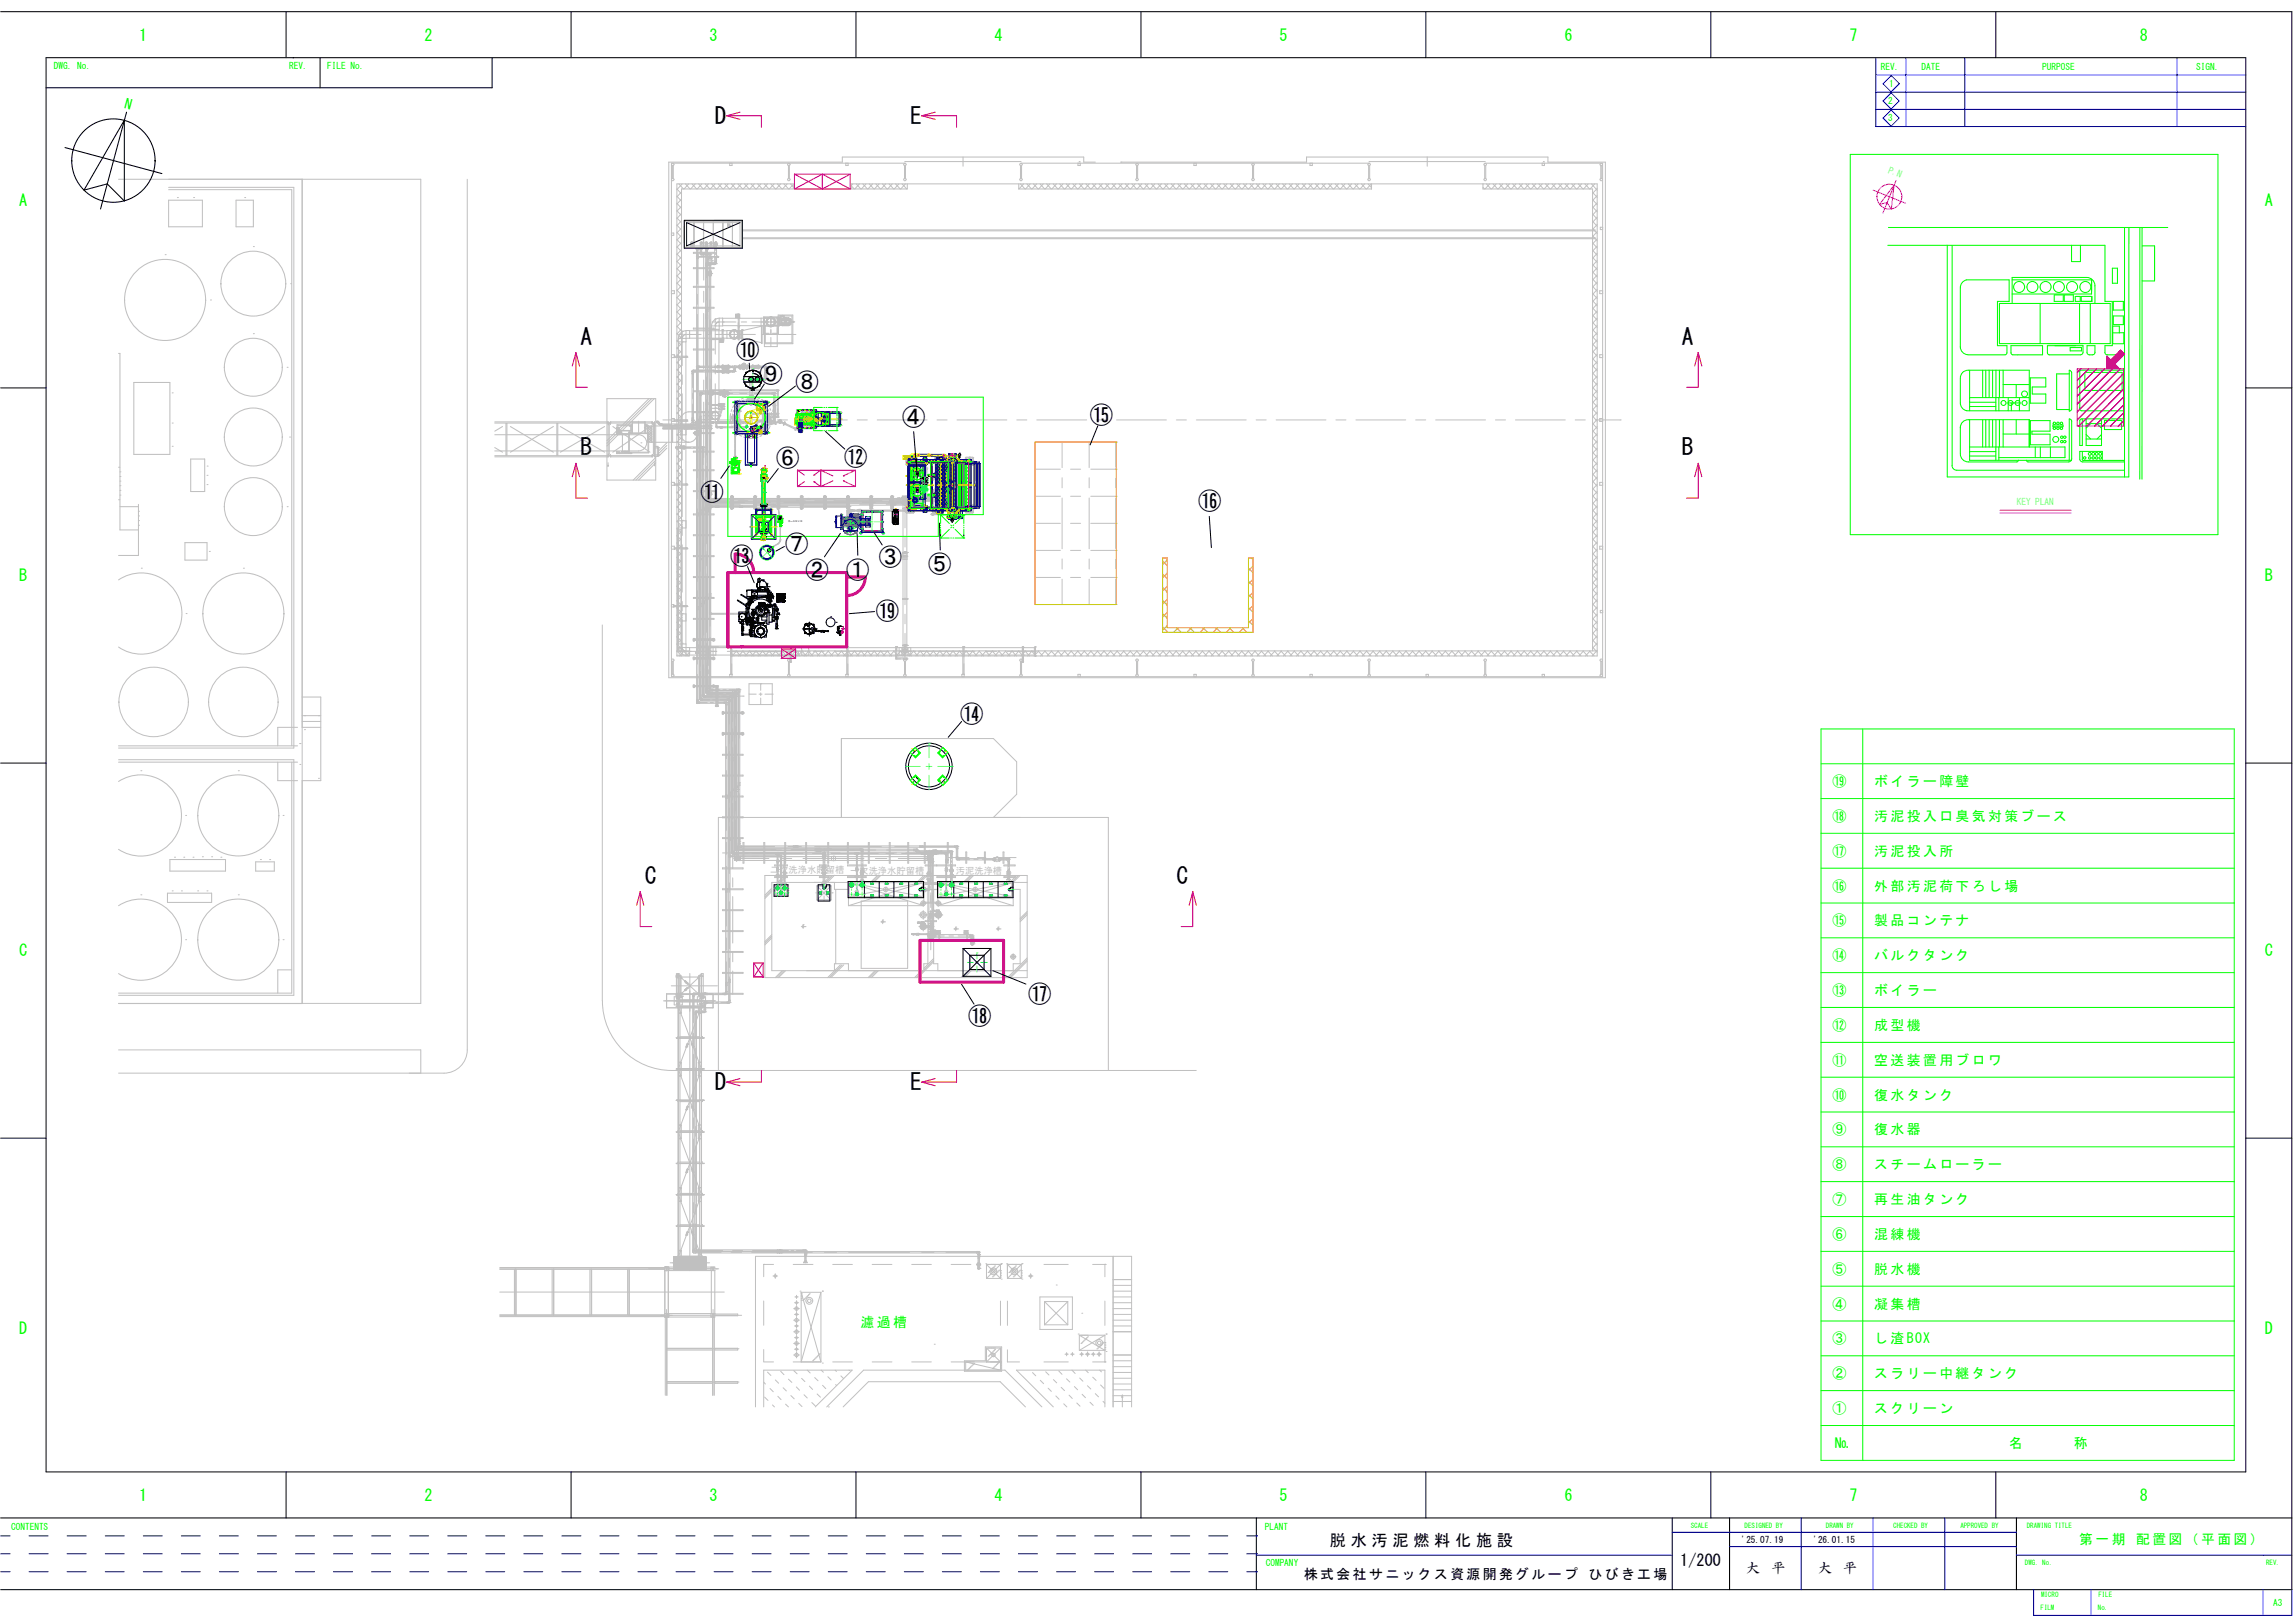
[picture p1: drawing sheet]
<svg xmlns="http://www.w3.org/2000/svg" width="420mm" height="297mm" viewBox="0 0 420 297" stroke-linecap="round" stroke-linejoin="round" font-family="sans-serif">
<defs><g id="words">
<g font-size="4.3">
<text x="130.9" y="22.7">D</text>
<text x="166.6" y="22.7">E</text>
<text x="106.3" y="63.1">A</text>
<text x="134.8" y="65.6">⑩</text>
<text x="307.9" y="63.1">A</text>
<text x="139" y="69.8">⑨</text>
<text x="145.6" y="71.4">⑧</text>
<text x="165.2" y="77.8">④</text>
<text x="199.5" y="77.3">⑮</text>
<text x="106.3" y="83.4">B</text>
<text x="307.9" y="83.4">B</text>
<text x="142.1" y="85.3">⑥</text>
<text x="154.5" y="85.2">⑫</text>
<text x="128.2" y="91.4">⑪</text>
<text x="219.4" y="93.2">⑯</text>
<text x="143.8" y="101">⑦</text>
<text x="133.7" y="103.3">⑬</text>
<text x="147.5" y="105.7">②</text>
<text x="154.9" y="105.7">①</text>
<text x="160.9" y="103.4">③</text>
<text x="169.9" y="104.7">⑤</text>
<text x="160.3" y="113.2">⑲</text>
<text x="175.8" y="132.1">⑭</text>
<text x="118.1" y="161.8">C</text>
<text x="215.4" y="161.8">C</text>
<text x="188.2" y="183.3">⑰</text>
<text x="177.3" y="187.4">⑱</text>
<text x="130.9" y="199.6">D</text>
<text x="166.6" y="199.6">E</text>
</g>
<g font-size="3" fill="#0f0">
<text x="25.5" y="7.4">1</text>
<text x="77.7" y="7.4">2</text>
<text x="129.9" y="7.4">3</text>
<text x="182.1" y="7.4">4</text>
<text x="234.2" y="7.4">5</text>
<text x="286.4" y="7.4">6</text>
<text x="338.6" y="7.4">7</text>
<text x="391.7" y="7.4">8</text>
<text x="3.5" y="37.6">A</text>
<text x="414.6" y="37.6">A</text>
<text x="3.5" y="106.4">B</text>
<text x="414.6" y="106.4">B</text>
<text x="3.5" y="175">C</text>
<text x="414.6" y="175">C</text>
<text x="3.5" y="244.1">D</text>
<text x="414.6" y="244.1">D</text>
<text x="25.5" y="274.7">1</text>
<text x="77.7" y="274.7">2</text>
<text x="129.9" y="274.7">3</text>
<text x="182.1" y="274.7">4</text>
<text x="234.2" y="274.7">5</text>
<text x="286.4" y="274.7">6</text>
<text x="338.6" y="274.7">7</text>
<text x="391.7" y="274.7">8</text>
</g>
<g font-size="3">
<text x="243.4" y="283">脱 水 汚 泥 燃 料 化 施 設</text>
<text x="307.6" y="286.6">1/200</text>
</g>
<g font-size="2.5" fill="#0f0">
<text x="22.7" y="19.8" transform="rotate(15 22.7 19.8)">N</text>
<text x="335.5" y="143.9">⑲</text>
<text x="343.1" y="143.9">ボ イラ ー 障壁</text>
<text x="335.5" y="150.3">⑱</text>
<text x="343.1" y="150.3">汚 泥投 入 口臭 気対 策ブ ース</text>
<text x="335.5" y="156.6">⑰</text>
<text x="343.1" y="156.6">汚 泥投 入 所</text>
<text x="335.5" y="163">⑯</text>
<text x="343.1" y="163">外 部汚 泥 荷下 ろし 場</text>
<text x="335.5" y="169.4">⑮</text>
<text x="343.1" y="169.4">製 品コ ン テナ</text>
<text x="335.5" y="175.7">⑭</text>
<text x="343.1" y="175.7">バ ルク タ ンク</text>
<text x="335.5" y="182.1">⑬</text>
<text x="343.1" y="182.1">ボ イラ ー</text>
<text x="335.5" y="188.5">⑫</text>
<text x="343.1" y="188.5">成 型機</text>
<text x="335.5" y="194.9">⑪</text>
<text x="343.1" y="194.9">空 送装 置 用ブ ロワ</text>
<text x="335.5" y="201.2">⑩</text>
<text x="343.1" y="201.2">復 水タ ン ク</text>
<text x="335.5" y="207.6">⑨</text>
<text x="343.1" y="207.6">復 水器</text>
<text x="335.5" y="214">⑧</text>
<text x="343.1" y="214">ス チー ム ロー ラー</text>
<text x="335.5" y="220.4">⑦</text>
<text x="343.1" y="220.4">再 生油 タ ンク</text>
<text x="335.5" y="226.7">⑥</text>
<text x="343.1" y="226.7">混 練機</text>
<text x="335.5" y="233.1">⑤</text>
<text x="343.1" y="233.1">脱 水機</text>
<text x="335.5" y="239.5">④</text>
<text x="343.1" y="239.5">凝 集槽</text>
<text x="157.6" y="243">濾過 槽</text>
<text x="335.5" y="245.9">③</text>
<text x="343.1" y="245.9">し 渣BOX</text>
<text x="335.5" y="252.2">②</text>
<text x="343.1" y="252.2">ス ラリ ー 中継 タン ク</text>
<text x="335.5" y="258.6">①</text>
<text x="343.1" y="258.6">ス クリ ー ン</text>
<text x="335.9" y="265">№</text>
<text x="367.8" y="265">名　 　 　称</text>
<text x="380.7" y="282.6">第 一 期</text>
<text x="391.1" y="282.6">配 置図 （ 平面 図）</text>
</g>
<g font-size="2.5">
<text x="319.6" y="287.8">大</text>
<text x="324.3" y="287.8">平</text>
<text x="332.8" y="287.8">大</text>
<text x="337.4" y="287.8">平</text>
<text x="238.7" y="289">株式 会 社サ ニッ クス 資源 開 発グ ルー プ</text>
<text x="290.8" y="289">ひび き工 場</text>
</g>
<g font-size="1.7" fill="#0f0">
<text x="9.9" y="12.6">DWG. No.</text>
<text x="53" y="12.6">REV.</text>
<text x="59.9" y="12.6">FILE No.</text>
<text x="344.3" y="12.9">REV.</text>
<text x="345.8" y="15.9">1</text>
<text x="351.8" y="12.9">DATE</text>
<text x="373.9" y="12.9">PURPOSE</text>
<text x="402.1" y="12.9">SIGN.</text>
<text x="345.7" y="22.2">3</text>
<text x="345.7" y="19">2</text>
<text x="2" y="280.1">CONTENTS</text>
<text x="231.6" y="280">PLANT</text>
<text x="231.7" y="286.6">COMPANY</text>
<text x="416.1" y="293.9">A3</text>
</g>
<g font-size="1.7" fill="#0ff">
<text x="345.5" y="31.6" transform="rotate(22 345.5 31.6)">P.N</text>
<text x="369.2" y="92.4">KEY PLAN</text>
</g>
<g font-size="1.7" fill="#c0c0c0">
<text x="141" y="159.9">二次洗浄水貯留槽 一次洗浄水貯留槽</text>
<text x="175" y="159.9">汚泥洗浄槽</text>
</g>
<g font-size="1.7">
<text x="318.8" y="282.4">'25.07.19</text>
<text x="332" y="282.4">'26.01.15</text>
</g>
<g font-size="1.3" fill="#0f0">
<text x="309.6" y="279.6">SCALE</text>
<text x="319.4" y="279.6">DESIGNED BY</text>
<text x="334.3" y="279.6">DRAWN BY</text>
<text x="346.6" y="279.6">CHECKED BY</text>
<text x="358.9" y="279.6">APPROVED BY</text>
<text x="371.1" y="279.6">DRAWING TITLE</text>
<text x="370.7" y="286.4">DWG. No.</text>
<text x="414.9" y="286.4">REV.</text>
<text x="373.7" y="292.4">MICRO</text>
<text x="384.2" y="292.4">FILE</text>
<text x="373.6" y="294.7">FILM</text>
<text x="384.1" y="294.7">No.</text>
</g>
<text font-size=".4" x="144.3" y="95.5">ホース12×18</text>
</g></defs>
<g fill="none" stroke="#c0c0c0" stroke-width=".19">
<path d="M123 29.9h.3v.4h-.3zM123 32.7h.3v.3h-.3zM123.1 30.3v2.3M123.3 30.3v2.3M123.9 33.7v86.4M124.8 34.6v84.5M133.6 29.9v.4h.4v-.4M144.3 32.7h.3v.3h-.3zM144.3 29.9h.3v.4h-.3zM144.3 30.3v2.3M144.5 30.3v2.3M154.8 29.9v.4h.5v-.4"/>
<path d="M165.5 32.7h.3v.3h-.3zM165.5 29.9h.3v.4h-.3zM165.6 30.3v2.3M165.7 29.6h.1M165.7 29.9h-42.8v93.9h170.5v-93.9h-21.5M165.7 29.6h21.2M165.8 30.3v2.3M166.1 33.7v.9M176.3 28.7v1.7M186.5 33.7v.9h64.6v-.9M186.8 32.7h.3v.3h-.3zM186.8 29.9h.3v.4h-.3z"/>
<path d="M186.8 30.3v2.3M186.9 29.9h63.8M187 30.3v2.3M197.3 29.9v.4h.5v-.4M197.6 29.6h.1M200.5 29.7h-2.1v-1h-44.2v1h-31.8v94.3h171.5v-94.3h-10.5v-1h-44.2v1h-34M205.2 29.7h.1M208 32.7h.3v.3h-.3zM208 29.9h.3v.4h-.3zM208.1 30.3v2.3M208.3 30.3v2.3M218.6 29.9v.4h.4v-.4"/>
<path d="M229.2 32.7h.4l-.1 .3h-.3zM229.2 29.9h.4l-.1 .4h-.3zM229.3 30.3v2.3M229.5 30.3v2.3M239.8 29.9v.4h.5v-.4M250.5 32.7h.3v.3h-.3zM250.5 29.9h.3v.4h-.3zM250.6 30.3v2.3M250.7 29.6h.1M250.7 29.6h21.2M250.8 30.3v2.3M261.3 28.7v1.7"/>
<path d="M271.5 33.7v.9h20.1v84.5M271.7 32.7h.4v.3h-.4zM271.7 29.9h.4v.4h-.4zM271.8 30.3v2.3M272 30.3v2.3M282.3 29.9v.4h.5v-.4M282.5 29.6h.1M292.4 33.7v86.4M293 32.7h.3v.3h-.3zM293 29.9h.3v.4h-.3zM293.1 30.3v2.3M293.3 30.3v2.3"/>
<path d="M122.9 42.7h.4v.4h-.4M122.9 53.2h.6v.5h-.6M125.3 41.4v3M130.8 40.3h5.1v5.1h-5.1M135.5 40.7v4.3M135.9 42.1h156.2M135.9 42.2h156.2M135.9 43.5h156.2M135.9 43.7h156.2M293.4 41.6h-.4v.4h.4M293.4 53.2h-.5v.5h.5M122.9 64.9h.6v.5h-.6"/>
<path d="M122.9 76.6h.6v.5h-.6M135.1 75.2h.1M135.1 77.6h.1M135.2 75.1h.1M135.2 77.7h.1M135.3 74.9h.1M135.3 77.9h.1M135.2 75.2h.1M135.2 77.6h.1M135.4 75.3h.1M135.4 77.5h.1M135.3 75.1h-.1"/>
<path d="M135.3 77.7h-.1M135.3 77.8h.1M135.3 75h.1M135.4 75.2h.1M135.4 77.6h.1M135.4 77.6v.1M135.5 75.1h.1M135.5 77.7h.1M137.4 74h.1M137.4 73.7h.1M137.4 79.1h.1M137.4 78.8h.1"/>
<path d="M137.4 73.9h.1M137.4 79h.1M137.5 73.8v.1zM137.5 78.9v.1zM137.5 73.8h.1M137.5 74h.1M137.5 78.9h.1M137.5 79.1h.1M137.6 73.9h-.2M137.6 79h-.2M137.6 79h.1M137.6 73.9h.1"/>
<path d="M137.7 74h.1M137.7 73.7h.1M137.7 79.1h.1M137.7 78.8h.1M139.5 75.1h.1M139.5 77.7h.1M139.6 75.5h.3M139.6 75.5v3.1M139.6 77.6h.1M139.6 75.2h.1M139.7 75.3h.1M139.7 77.5h.1"/>
<path d="M139.6 77.6l.1 .1zM139.6 77.8h.1M139.7 75.1v.1zM139.6 77.7h.1M139.7 75.1h-.1M139.7 77.8h.1M139.8 74.9h.1M139.8 77.9h.1M139.7 77.6h.1M139.8 75.1h-.2M139.8 75.2h-.1M139.8 75.1h.1"/>
<path d="M139.8 77.7h.1M139.8 75.5v3.1M139.9 75.2h.1M139.9 77.6h.1M293.4 64.9h-.5v.5h.5M293.4 76.6h-.5v.5h.5M122.9 88.3h.6v.5h-.6M122.9 100h.6v.5h-.6M169.4 88.3h.3M171.7 84.5h.1M171.8 84.5h.1M171.8 84.5h-.1"/>
<path d="M171.8 84.8h.1M171.8 84.4h.1M171.9 84.7h.1M171.9 84.5h.1M171.9 84.3h-.2v.5h.2M171.9 84.5v.2M171.9 84.3v.5M293.4 88.3h-.5v.5h.5M293.4 100h-.5v.5h.5M122.9 110.7h.4v.4h-.4M127.3 119.6h.7M127.5 111h.3v.6h-.3z"/>
<path d="M293.4 111.7h-.4v.4h.4M123 123.4h.3v.4h-.3zM123 120.7h.3v.3h-.3zM123.1 121.1v2.3M123.3 121.1v2.3M133.6 123.8v-.4h.4v.4M144.3 120.7h.3v.3h-.3zM144.3 123.4h.3v.4h-.3zM144.3 121.1v2.3M144.5 121.1v2.3M154.8 123.8v-.4h.5v.4M165.5 120.7h.3v.3h-.3z"/>
<path d="M165.5 123.4h.3v.4h-.3zM165.6 121.1v2.3M165.8 121.1v2.3M176.1 123.8v-.4h.4v.4M186.8 120.7h.3v.3h-.3zM186.8 123.4h.3v.4h-.3zM186.8 121.1v2.3M187 121.1v2.3M197.3 123.8v-.4h.5v.4M208 120.7h.3v.3h-.3zM208 123.4h.3v.4h-.3zM208.1 121.1v2.3"/>
<path d="M208.3 121.1v2.3M218.6 123.8v-.4h.4v.4M229.2 120.7h.4l-.1 .3h-.3zM229.2 123.4h.4l-.1 .4h-.3zM229.3 121.1v2.3M229.5 121.1v2.3M239.8 123.8v-.4h.5v.4M250.5 120.7h.3v.3h-.3zM250.5 123.4h.3v.4h-.3zM250.6 121.1v2.3M250.8 121.1v2.3M261.1 123.8v-.4h.4v.4"/>
<path d="M271.7 120.7h.4v.3h-.4zM271.7 123.4h.4v.4h-.4zM271.8 121.1v2.3M272 121.1v2.3M282.3 123.8v-.4h.5v.4M293 120.7h.3v.3h-.3zM293 123.4h.3v.4h-.3zM293.1 121.1v2.3M293.3 121.1v2.3M134.5 156.4h.7M167.6 155.4l.3 .2 .1 .1M94.2 232.3v8.3"/>
<path d="M94.5 232.3v8.3M101.1 232.3v8.3M101.4 232.3v8.3"/>
<circle cx="135.3" cy="75.1" r=".26"/>
<circle cx="135.3" cy="77.7" r=".26"/>
<circle cx="137.5" cy="79" r=".26"/>
<circle cx="139.7" cy="75.1" r=".26"/>
<circle cx="139.7" cy="77.7" r=".26"/>
</g>
<g fill="none" stroke="#c0c0c0" stroke-width=".18">
<path d="M123.9 39.9l.9 .9M123.9 38.5l.9 1M123.9 37.2l.9 .9M123.9 35.9l.9 .9M123.9 34.6l.9 .9M124.3 33.7l.8 .9M124.8 39.1l-.9 .9M124.8 37.7l-.9 1M124.8 36.4l-.9 1M124.8 35.1l-.9 .9M124.9 33.7l-1 1M125.5 33.7l.8 .9"/>
<path d="M126.1 33.7l-.9 .9M126.7 33.7l.8 .9M127.3 33.7l-.9 .9M127.9 33.7l.8 .9M128.5 33.7l-.9 .9M129.1 33.7l.9 .9M129.7 33.7l-.8 .9M130.3 33.7l.8 .9M130.9 33.7l-.9 .9M131.5 33.7l.8 .9M132.1 33.7l-.9 .9M132.7 33.7l.9 .9"/>
<path d="M133.3 33.7l-.9 .9M133.9 33.7l.9 .9M134.5 33.7l-.8 .9M135.1 33.7l.9 .9M135.7 33.7l-.8 .9M136.3 33.7l.8 .9M136.9 33.7l-.9 .9M137.5 33.7l.9 .9M138.1 33.7l-.8 .9M138.7 33.7l.9 .9M139.3 33.7l-.8 .9M139.9 33.7l.9 .9"/>
<path d="M140.5 33.7l-.8 .9M141.1 33.7l.9 .9M141.7 33.7l-.8 .9M142.3 33.7l.9 .9M142.9 33.7l-.8 .9M143.5 33.7l.9 .9M144.1 33.7l-.8 .9M156.7 33.7l.9 .9M157.3 33.7l-.8 .9M158 33.7l.8 .9M158.5 33.7l-.8 .9M159.1 33.7l.9 .9"/>
<path d="M159.8 33.7l-.9 .9M160.3 33.7l.9 .9M160.9 33.7l-.8 .9M161.6 33.7l.8 .9M162.1 33.7l-.8 .9M162.8 33.7l.8 .9M163.4 33.7l-.9 .9M163.9 33.7l.9 .9M164.6 33.7l-.9 .9M165.2 33.7l.8 .9M165.8 33.7l-.9 .9M186.8 33.7l.9 .9"/>
<path d="M187.4 33.7l-.8 .9M188 33.7l.8 .9M188.6 33.7l-.8 .9M189.2 33.7l.8 .9M189.8 33.7l-.9 .9M190.4 33.7l.9 .9M191 33.7l-.9 .9M191.6 33.7l.9 .9M192.2 33.7l-.8 .9M192.8 33.7l.9 .9M193.4 33.7l-.8 .9M194 33.7l.8 .9"/>
<path d="M194.6 33.7l-.8 .9M195.2 33.7l.9 .9M195.8 33.7l-.8 .9M196.4 33.7l.9 .9M197 33.7l-.8 .9M197.6 33.7l.9 .9M198.2 33.7l-.8 .9M198.8 33.7l.9 .9M199.4 33.7l-.8 .9M200 33.7l.9 .9M200.6 33.7l-.8 .9M201.2 33.7l.9 .9"/>
<path d="M201.8 33.7l-.8 .9M202.4 33.7l.9 .9M203 33.7l-.8 .9M203.6 33.7l.9 .9M204.2 33.7l-.8 .9M204.8 33.7l.9 .9M205.4 33.7l-.8 .9M206 33.7l.9 .9M206.6 33.7l-.8 .9M207.2 33.7l.9 .9M207.8 33.7l-.8 .9M208.4 33.7l.9 .9"/>
<path d="M209 33.7l-.8 .9M209.6 33.7l.9 .9M210.2 33.7l-.8 .9M210.8 33.7l.9 .9M211.4 33.7l-.8 .9M212 33.7l.9 .9M212.6 33.7l-.8 .9M213.2 33.7l.9 .9M213.8 33.7l-.8 .9M214.4 33.7l.9 .9M215 33.7l-.8 .9M215.6 33.7l.9 .9"/>
<path d="M216.2 33.7l-.8 .9M216.8 33.7l.9 .9M217.4 33.7l-.8 .9M218 33.7l.9 .9M218.6 33.7l-.8 .9M219.2 33.7l.9 .9M219.8 33.7l-.8 .9M220.4 33.7l.9 .9M221 33.7l-.8 .9M221.6 33.7l.9 .9M222.2 33.7l-.8 .9M222.8 33.7l.9 .9"/>
<path d="M223.4 33.7l-.8 .9M224 33.7l.9 .9M224.6 33.7l-.8 .9M225.2 33.7l.9 .9M225.8 33.7l-.8 .9M226.5 33.7l.8 .9M227 33.7l-.8 .9M227.6 33.7l.9 .9M228.2 33.7l-.8 .9M228.8 33.7l.9 .9M229.5 33.7l-.9 .9M230 33.7l.9 .9"/>
<path d="M230.6 33.7l-.8 .9M231.2 33.7l.9 .9M231.8 33.7l-.8 .9M232.4 33.7l.9 .9M233 33.7l-.8 .9M233.6 33.7l.9 .9M234.2 33.7l-.8 .9M234.8 33.7l.9 .9M235.4 33.7l-.8 .9M236 33.7l.9 .9M236.6 33.7l-.8 .9M237.2 33.7l.9 .9"/>
<path d="M237.8 33.7l-.8 .9M238.4 33.7l.9 .9M239 33.7l-.8 .9M239.6 33.7l.9 .9M240.2 33.7l-.8 .9M240.8 33.7l.9 .9M241.4 33.7l-.8 .9M242 33.7l.9 .9M242.6 33.7l-.8 .9M243.2 33.7l.9 .9M243.8 33.7l-.8 .9M244.4 33.7l.9 .9"/>
<path d="M245 33.7l-.8 .9M245.6 33.7l.9 .9M246.2 33.7l-.8 .9M246.8 33.7l.9 .9M247.4 33.7l-.8 .9M248 33.7l.9 .9M248.6 33.7l-.8 .9M249.2 33.7l.9 .9M249.8 33.7l-.8 .9M250.5 33.7l.6 .7M251 33.7l-.8 .9M251.1 34.6h-.1"/>
<path d="M271.5 34.3l.3 .3M271.5 33.7h.1M272.1 33.7l.9 .9M272.7 33.7l-.8 .9M273.3 33.7l.9 .9M273.9 33.7l-.8 .9M274.5 33.7l.9 .9M275.1 33.7l-.8 .9M275.7 33.7l.9 .9M276.3 33.7l-.8 .9M276.9 33.7l.9 .9M277.5 33.7l-.8 .9"/>
<path d="M278.1 33.7l.9 .9M278.7 33.7l-.8 .9M279.3 33.7l.9 .9M279.9 33.7l-.8 .9M280.5 33.7l.9 .9M281.1 33.7l-.8 .9M281.7 33.7l.9 .9M282.4 33.7l-.9 .9M282.9 33.7l.9 .9M283.5 33.7l-.8 .9M284.2 33.7l.8 .9M284.7 33.7l-.8 .9"/>
<path d="M285.4 33.7l.8 .9M286 33.7l-.9 .9M286.5 33.7l.9 .9M287.2 33.7l-.9 .9M287.7 33.7l.9 .9M288.3 33.7l-.8 .9M289 33.7l.8 .9M289.5 33.7l-.8 .9M290.2 33.7l.8 .9M290.8 33.7l-.9 .9M291.4 33.7l1 1.1M291.6 39.2l.8 .9"/>
<path d="M291.6 37.8l.8 1M291.6 36.5l.8 1M291.6 35.2l.8 .9M292 33.7l-.9 .9M292.4 39.8l-.8 .9M292.4 38.4l-.8 1M292.4 37.1l-.8 1M292.4 35.8l-.8 .9M292.4 34.5l-.8 .9M123.9 59.7l.9 .9M123.9 58.4l.9 .9M123.9 57l.9 1"/>
<path d="M123.9 55.7l.9 .9M123.9 54.4l.9 .9M123.9 53.1l.9 .9M123.9 51.8l.9 .9M123.9 50.4l.9 1M123.9 49.1l.9 .9M123.9 47.8l.9 .9M123.9 46.5l.9 .9M123.9 45.1l.9 1M123.9 43.8l.9 .9M123.9 42.5l.9 .9M123.9 41.2l.9 .9"/>
<path d="M124.8 58.9l-.9 .9M124.8 57.6l-.9 .9M124.8 56.2l-.9 1M124.8 54.9l-.9 1M124.8 53.6l-.9 .9M124.8 52.3l-.9 .9M124.8 51l-.9 .9M124.8 49.6l-.9 1M124.8 48.3l-.9 1M124.8 47l-.9 .9M124.8 45.7l-.9 .9M124.8 44.3l-.9 1"/>
<path d="M124.8 43l-.9 1M124.8 41.7l-.9 1M124.8 40.4l-.9 .9M291.6 59l.8 .9M291.6 57.7l.8 .9M291.6 56.3l.8 1M291.6 55l.8 1M291.6 53.7l.8 .9M291.6 52.4l.8 .9M291.6 51.1l.8 .9M291.6 49.7l.8 1M291.6 48.4l.8 .9"/>
<path d="M291.6 47.1l.8 .9M291.6 45.8l.8 .9M291.6 44.4l.8 1M291.6 43.1l.8 1M291.6 41.8l.8 .9M291.6 40.5l.8 .9M292.4 59.6l-.8 .9M292.4 58.3l-.8 .9M292.4 56.9l-.8 1M292.4 55.6l-.8 1M292.4 54.3l-.8 .9M292.4 53l-.8 .9"/>
<path d="M292.4 51.6l-.8 1M292.4 50.3l-.8 1M292.4 49l-.8 .9M292.4 47.7l-.8 .9M292.4 46.4l-.8 .9M292.4 45l-.8 1M292.4 43.7l-.8 1M292.4 42.4l-.8 .9M292.4 41.1l-.8 .9M121.4 76.9h4.5M123.9 79.5l.9 .9M123.9 78.2l.9 .9"/>
<path d="M123.9 76.9l.9 .9M123.9 75.5l.9 1M123.9 74.2l.9 .9M123.9 72.9l.9 .9M123.9 71.6l.9 .9M123.9 70.3l.9 .9M123.9 68.9l.9 .9M123.9 67.6l.9 .9M123.9 66.3l.9 .9M123.9 65l.9 .9M123.9 63.6l.9 1M123.9 62.3l.9 .9"/>
<path d="M123.9 61l.9 .9M124.8 78.7l-.9 .9M124.8 77.4l-.9 .9M124.8 76.1l-.9 .9M124.8 74.7l-.9 1M124.8 73.4l-.9 1M124.8 72.1l-.9 .9M124.8 70.8l-.9 .9M124.8 69.4l-.9 1M124.8 68.1l-.9 1M124.8 66.8l-.9 1M124.8 65.5l-.9 .9"/>
<path d="M124.8 64.2l-.9 .9M124.8 62.8l-.9 1M124.8 61.5l-.9 1M124.8 60.2l-.9 1M127.7 67.1h1.4M127.7 76.9h1.9M129.6 67.1h.6M130.8 67.1h1.4M131.4 76.9h9.1M132.2 67.1h.1M135 77.9h.1M135 75l.2 .1"/>
<path d="M135 75.2h.1M135 77.6h.1M135.1 77.6h.1M135.1 75.2l.1 .1M135.1 77.6v.1M135.1 75.2h.1M135.1 77.7h.1M135.1 77.8h.1M135.1 77.4l.1 .2M135.1 77.6l.1 .1M135.2 75l-.1 .2M135.2 75h-.1"/>
<path d="M135.2 75.1h.2M135.2 77.5v.1M135.2 75.3h.1M135.2 75.2h.1M135.2 77.7h.1M135.2 75.2h-.1M135.2 77.7l-.2 .2M135.2 75.3l-.1 .1M135.2 75.3l.2 .1M135.2 75h.2M135.2 74.9v.1M135.2 75h.1"/>
<path d="M135.2 75.1h.1M135.3 75h.1M135.3 77.8h.1M135.3 77.6v.1M135.3 77.4h.1M135.3 79h1.4M135.3 75v.4M135.3 77.4v.4M135.3 75.1v.1M135.3 75.2h.1M135.3 77.6h.1M135.3 75.2v.1"/>
<path d="M135.3 77.8l.2 .2M135.3 77.7h.1M135.4 75.4h.1M135.4 77.4l-.1 .2M135.4 75.1h.1M135.4 75h.1M135.4 77.9h.1M135.4 77.7h.1M135.4 75.2l.2 .1M135.4 75l.1 .2M135.4 77.7h-.3l.2 .1M135.4 75.3h.1"/>
<path d="M135.5 74.9h.1M135.5 78h.1M135.5 74.9l-.2 .2M135.5 77.8l-.3 .2M135.5 77.6h-.4M135.5 75.2h.1M135.5 75.2l-.1 .1M135.5 77.6v.2M135.5 77.6h.1M135.5 77.7v.1M135.5 75.1h-.1M135.5 75.1h.1"/>
<path d="M135.5 77.8h.1M135.6 75.3h.1M135.6 77.5l-.2 .1M136.3 67.1h1.1M137.2 79h.6M137.2 73.9h.6M137.3 78.8h.1M137.3 73.7h.1M137.3 73.8h.1M137.3 78.9v.1M137.3 73.8v.1M137.3 79.1h.1"/>
<path d="M137.3 74v.1M137.3 74h.1M137.4 74h.1M137.4 79.1l-.1 .1M137.4 73.7h.1M137.4 79.1l.2 .1M137.4 73.7v.1M137.4 78.8v.1M137.4 78.8h.1M137.4 74l.2 .1M137.4 79.1h.1M137.4 73.9h.1"/>
<path d="M137.4 73.8h.1M137.4 79h.1M137.4 78.9h.1M137.4 78.8h.3M137.4 73.9v.1M137.4 73.7h.2M137.4 79v.1M137.4 74v.1M137.5 73.6h.1M137.5 78.7h.1M137.5 73.7h.1M137.5 73.6v.6"/>
<path d="M137.5 78.7v.6M137.6 73.9h.1M137.6 73.8h.1M137.6 79h.1M137.6 78.9h.1M137.6 73.7h.1M137.6 79.1h.1M137.6 73.9l.1 .2M137.6 79l.1 .2M137.6 73.7v.1M137.6 74h.1M137.6 78.8v.1"/>
<path d="M137.6 78.8l.1 .1M137.6 78.8h.1M137.7 73.8v.2M137.7 79.1h.1M137.7 74h.1M137.7 79h.1M137.7 73.9h.1M137.7 78.9v.2M137.7 73.7h.1M137.8 73.9h.1M137.8 79h.1M137.8 67.1h.4"/>
<path d="M138.3 79h1.4M138.7 67.1h1M139.5 75.3h.1M139.5 77.5l.1 .1M139.5 75.1l.1 .2h.2M139.5 77.7v.1M139.5 75.2h.1M139.5 77.8l.2 .1M139.5 77.6h.1M139.5 75.1h.1M139.6 74.9h.1M139.6 78h.1"/>
<path d="M139.6 77.6h-.1M139.6 77.8h.1M139.6 77.6h.3l-.1 .1M139.6 74.9l.1 .2M139.6 77.7h.2M139.6 75.1h.2M139.6 75h.1M139.6 75.3h.1M139.6 75.1h.1M139.6 77.7h.1M139.6 75l-.1 .1M139.6 77.7v.1"/>
<path d="M139.6 77.9h.1M139.6 75h.2M139.6 75.2l-.1 .1M139.6 75.4h.1M139.6 77.4v.1M139.6 77.5l.1 .1M139.7 75h-.1M139.7 77.8l-.1 .2M139.7 75.2h.1M139.7 77.6h.1M139.7 75.2v.1M139.7 73.9h.1"/>
<path d="M139.7 79h.1M139.7 77.4h.1M139.7 75.4h.1M139.7 73.9v2M139.7 76.1v.8M139.7 77.4v1.6M139.7 75.1v.1M139.7 67.1h.1M139.7 75h.1M139.7 77.8h.1M139.7 77.6v.1M139.7 77.8l.1 .1"/>
<path d="M139.8 77.9v.1M139.8 75h-.1M139.8 75.3l.1 .1M139.8 75.1h-.1M139.8 74.9h.1M139.8 77.5h.1M139.8 75.2h.1M139.8 77.7h.1M139.8 75.3h.1M139.8 77.7l.2 .2M139.8 75l.1 .2M139.8 75h.1"/>
<path d="M139.8 77.5v.1M139.9 77.6h.1M139.9 75.3h-.1M139.9 77.4l-.1 .2M139.9 77.6l-.1 .3M139.9 75.2h.1M140 77.9h.1M140 75l-.2 .1M142.3 76.9h1.9M145.7 75.7v.2M145.7 77.4h.1M145.7 75.9h.1"/>
<path d="M145.7 75.6h.3M145.7 77.4h.3M145.7 77.4v.1M145.7 75.6v.1M145.7 76.7h2.6M145.7 77.5h.1M145.7 77.5h.3M145.8 77.6h.1M145.8 75.8h.1M145.8 75.6l.1 .2M145.8 75.7h.1M145.8 77.5h.1"/>
<path d="M145.8 75.5h.1M145.8 75.5v.4M145.8 77.5v.4M145.9 77.6h-.1M145.9 77.6l-.1 .2M145.9 75.8h.1M145.9 77.6h.1M145.9 75.8h-.1M146 75.9h-.1M146 75.7h.1M146 77.7h.1M146 77.4v.3h-.3v-.3"/>
<path d="M146 75.7v.2h-.3M146 77.4v.3M146 75.6v.3h-.3M146 76.9h9.1M146.1 75.7h.1M146.1 77.5h.1M148.3 75.7h.1M148.3 77.7h.1M148.3 77.7h.3M148.3 77.7v.3h.3M148.3 75.7h.3M148.3 77.7l.3 .1v.2"/>
<path d="M148.4 77.9h.1M148.4 75.5h.1M148.4 75.5l.1 .1M148.5 75.5h.1M148.5 77.8h.1M148.5 75.3h.1M148.5 75.3v.3M148.5 77.8v.3l-.1-.2M148.5 75.5h-.1M148.5 77.9h-.1M148.5 75.3l-.1 .2M148.5 77.8l-.1 .1"/>
<path d="M148.5 77.8v.1M148.5 75.5v.1M148.5 77.9h.1M148.6 75.4l-.1 .2M148.6 75.4h.1M148.6 78h.1M148.6 75.4h-.3v.3h.3M148.6 75.4v.3M148.6 77.7v.3M148.6 77.7h.1M148.7 77.8h.1M148.7 75.4h.1"/>
<path d="M148.7 77.7v.1M149.3 76.7h1M151.4 76.7h2.6M153.6 75.4v.3M153.6 77.7v.3M153.6 78h.1M153.6 75.4l.1 .2M153.6 75.4h.1M153.6 77.7h.3M153.6 75.4h.3v.3h-.3M153.6 77.7h.1M153.6 75.7h.3"/>
<path d="M153.7 77.9h.3M153.7 75.5h.3M153.7 75.5h.1M153.7 77.9h.1M153.8 75.5h.1M153.8 77.8h.1M153.8 77.8v.1M153.8 77.8l-.1 .1M153.8 75.5h-.1M153.8 77.9h-.1M153.8 77.9h.1M153.9 75.6h.1"/>
<path d="M153.9 77.7h.1M153.9 77.7l-.3 .1v.2M153.9 77.7v.3h-.3M154 76.7h.1M154 77.9h-.3M154 77.8h.1M154 75.4h.1M154 75.5h-.3M154 77.7v.1M154 75.5h.1M154 77.9h.1M156.9 76.9h1.9"/>
<path d="M160.6 76.9h9.1M171.5 76.9h1.9M175.2 76.9h9.1M186.1 76.9h1.9M189.8 76.9h9.1M200.8 76.9h1.8M204.4 76.9h9.1M215.4 76.9h1.8M219 76.9h9.1M230 76.9h1.8M233.6 76.9h9.1M244.6 76.9h1.8"/>
<path d="M248.2 76.9h9.2M259.2 76.9h1.8M262.8 76.9h9.2M273.8 76.9h1.8M277.4 76.9h9.2M288.4 76.9h1.8M291.6 78.8l.8 .9M291.6 77.5l.8 .9M291.6 76.2l.8 .9M291.6 74.8l.8 1M291.6 73.5l.8 .9M291.6 72.2l.8 .9"/>
<path d="M291.6 70.9l.8 .9M291.6 69.6l.8 .9M291.6 68.2l.8 1M291.6 66.9l.8 .9M291.6 65.6l.8 .9M291.6 64.3l.8 .9M291.6 62.9l.8 1M291.6 61.6l.8 1M291.6 60.3l.8 .9M292 76.9h4.6M292.4 79.4l-.8 .9M292.4 78.1l-.8 .9"/>
<path d="M292.4 76.8l-.8 .9M292.4 75.4l-.8 1M292.4 74.1l-.8 .9M292.4 72.8l-.8 .9M292.4 71.5l-.8 .9M292.4 70.1l-.8 1M292.4 68.8l-.8 1M292.4 67.5l-.8 .9M292.4 66.2l-.8 .9M292.4 64.9l-.8 .9M292.4 63.5l-.8 1M292.4 62.2l-.8 1"/>
<path d="M292.4 60.9l-.8 .9M296.6 76.9h.1M123.9 99.3l.9 .9M123.9 98l.9 .9M123.9 96.7l.9 .9M123.9 95.4l.9 .9M123.9 94l.9 1M123.9 92.7l.9 .9M123.9 91.4l.9 .9M123.9 90.1l.9 .9M123.9 88.7l.9 1M123.9 87.4l.9 .9"/>
<path d="M123.9 86.1l.9 .9M123.9 84.8l.9 .9M123.9 83.5l.9 .9M123.9 82.1l.9 1M123.9 80.8l.9 .9M124.8 99.8l-.9 1M124.8 98.5l-.9 1M124.8 97.2l-.9 .9M124.8 95.9l-.9 .9M124.8 94.6l-.9 .9M124.8 93.2l-.9 1M124.8 91.9l-.9 1"/>
<path d="M124.8 90.6l-.9 .9M124.8 89.3l-.9 .9M124.8 87.9l-.9 1M124.8 86.6l-.9 1M124.8 85.3l-.9 .9M124.8 84l-.9 .9M124.8 82.7l-.9 .9M124.8 81.3l-.9 1M124.8 80l-.9 1M133.8 90.8h.1M133.8 91.1h.1M133.8 91.3h.1"/>
<path d="M133.8 91.5h.1M133.8 91.7h.1M133.8 91.9h.1M133.8 92.1h.1M133.8 92.3h.1M133.8 92.5h.1M133.8 92.8h.1M133.8 93h.1M133.8 90.8h.3v.2M133.8 91h.1M133.8 91.1h.3v.1M133.8 91.3h.3v.1"/>
<path d="M133.8 91.5h.3v.1M133.8 91.7h.3v.1M133.8 91.9h.3v.1M133.8 92.1h.3v.1M133.8 92.5h.3v.2M133.8 92.8h.3v.1M133.8 93h.3v.1M133.8 90.9h.1M133.8 91.2h.3M133.8 91.4h.1M133.8 91.3h.3M133.8 91.6h.1"/>
<path d="M133.8 91.8h.3M133.8 91.8h.1M133.8 92h.3M133.8 92h.1M133.8 92.2h.3M133.8 92.2h.1M133.8 92.3l.1 .2M133.8 92.5h.3M133.8 92.4h.1M133.8 92.7h.3M133.8 92.6h.1M133.8 92.9h.3"/>
<path d="M133.8 92.7h.1M133.8 92.9h.1M133.8 90.8v2.3h.3M133.9 91h.1M133.9 91.2h.1M133.9 91.4h.1M133.9 91.6h.1M133.9 91.8h.1M133.9 92h.1M133.9 92.2h.1M133.9 92.5h.1M133.9 92.7h.1"/>
<path d="M133.9 92.9h.1M133.9 93.1h.1M133.9 90.8v.2M133.9 91.1v.1M133.9 91.3v.1M133.9 91.5v.1M133.9 91.7v.1M133.9 91.9v.1M133.9 92.1v.1M133.9 92.5v.2M133.9 92.8v.1M133.9 93v.1"/>
<path d="M133.9 90.8h.1M133.9 92.4h.1M133.9 90.8v2.3M134 90.8v2.3M134 90.8h.1M134 91.1h.1M134 91.3h.1M134 91.5h.1M134 91.7h.1M134 91.9h.1M134 92.1h.1M134 92.3h.1"/>
<path d="M134 92.5h.1M134 92.8h.1M134 93h.1M134 91h.1M134 92.3l.1 .2M134 90.9h.1M134 91.4h.1M134 91.6h.1M134 91.8h.1M134 92h.1M134 92.2h.1M134 92.4h.1"/>
<path d="M134 92.6h.1M134 92.7h.1M134 92.9h.1M134.1 91h.1M134.1 91.2h.1M134.1 91.4h.1M134.1 91.6h.1M134.1 91.8h.1M134.1 92h.1M134.1 92.2h.1M134.1 92.5h.1M134.1 92.7h.1"/>
<path d="M134.1 92.9h.1M134.1 93.1h.1M134.1 90.8h-.3v2.3h.3M168.9 86.1h.1M168.9 86.1v.2M168.9 86.4v.1M168.9 86.6v.1M170.9 90.6h.8v.2h-.8zM170.9 90.7h.8M170.9 90.6h.8M170.9 90.7h.1M171 90.6h.1"/>
<path d="M171 90.6v.2M171.1 90.7h.1M171.1 90.7h-.2M171.1 90.6h.1M171.1 90.6v.1M171.1 90.7h.2M171.2 90.6h.1M171.2 90.6v.2M171.3 90.7h.1M171.3 90.6v.2M171.4 90.7h.1M171.4 90.6h.1"/>
<path d="M171.4 90.6v.2M171.5 90.7h.1M171.5 90.7h-.1M171.5 90.6v.1M171.5 90.6h.1M171.6 90.7h.1M171.6 90.6h.1M171.6 90.6v.2M171.7 90.7h.1M171.7 90.7h-.1M291.6 99.9l.8 1M291.6 98.6l.8 .9"/>
<path d="M291.6 97.3l.8 .9M291.6 96l.8 .9M291.6 94.7l.8 .9M291.6 93.3l.8 1M291.6 92l.8 .9M291.6 90.7l.8 .9M291.6 89.4l.8 .9M291.6 88.1l.8 .9M291.6 86.7l.8 1M291.6 85.4l.8 .9M291.6 84.1l.8 .9M291.6 82.8l.8 .9"/>
<path d="M291.6 81.4l.8 1M291.6 80.1l.8 .9M292.4 99.2l-.8 .9M292.4 97.9l-.8 .9M292.4 96.6l-.8 .9M292.4 95.2l-.8 1M292.4 93.9l-.8 1M292.4 92.6l-.8 .9M292.4 91.3l-.8 .9M292.4 90l-.8 .9M292.4 88.6l-.8 1M292.4 87.3l-.8 .9"/>
<path d="M292.4 86l-.8 .9M292.4 84.7l-.8 .9M292.4 83.4l-.8 .9M292.4 82l-.8 1M292.4 80.7l-.8 .9M110.3 114.4v68.8M123.5 100.2v.3zM123.5 100.4h.8M123.5 100.2h2.3v.3h-2.3M123.9 119.1l.9 1M123.9 117.8l.9 .9M123.9 116.5l.9 .9"/>
<path d="M123.9 115.2l.9 .9M123.9 113.8l.9 1M123.9 112.5l.9 1M123.9 111.2l.9 .9M123.9 109.9l.9 .9M123.9 108.6l.9 .9M123.9 107.2l.9 1M123.9 105.9l.9 .9M123.9 104.6l.9 .9M123.9 103.3l.9 .9M123.9 102l.9 .9M123.9 100.6l.9 1"/>
<path d="M124 119.1v-22.2h.7v22.2M124.1 100.3h.1M124.2 100.3h.1M124.2 100.3v.1M124.8 118.3l-.9 1M124.8 117l-.9 .9M124.8 115.7l-.9 .9M124.8 114.4l-.9 .9M124.8 113.1l-.9 .9M124.8 111.7l-.9 1M124.8 110.4l-.9 .9M124.8 109.1l-.9 .9"/>
<path d="M124.8 107.8l-.9 .9M124.8 106.4l-.9 1M124.8 105.1l-.9 1M124.8 103.8l-.9 .9M124.8 102.5l-.9 .9M124.8 101.2l-.9 .9M124.9 100.4h.9M125.1 119.1l.9 1M125.3 119.1l-.9 1M125.5 100.3h.2M125.6 100.3h.1M125.6 100.3v.1"/>
<path d="M125.7 100.3h.1M125.8 100.4h.1M127.7 111h.1M127.7 111v.2M127.7 111.3v.1M127.7 111.4v.2M134.7 119.1l.9 1M134.9 119.1l-.9 1M135.9 119.1l.9 1M136.1 119.1l-.9 1M137.1 119.1l.9 1M137.3 119.1l-.9 1"/>
<path d="M138.4 119.1l.8 1M138.5 119.1l-.9 1M139.6 119.1l.8 1M139.7 119.1l-.9 1M140.7 119.1l.9 1M140.9 119.1l-.9 1M142 119.1l.8 1M142.1 119.1l-.9 1M143.2 119.1l.8 1M143.3 119.1l-.9 1M144.4 119.1l.8 1M144.5 119.1l-.9 1"/>
<path d="M145.6 119.1l.8 1M145.7 119.1l-.9 1M146.2 119.3v.6M146.8 119.1l.8 1M146.9 119.1l-.9 1M148 119.1l.8 1M148.1 119.1l-.9 1M149.2 119.1l.8 1M149.3 119.1l-.9 1M150.4 119.1l.8 1M150.5 119.1l-.9 1M151.6 119.1l.8 1"/>
<path d="M151.7 119.1l-.9 1M152.8 119.1l.8 1M152.9 119.1l-.9 1M154 119.1l.8 1M154.1 119.1l-.8 1M155.2 119.1l.8 1M155.3 119.1l-.9 1M156.4 119.1l.8 1M156.5 119.1l-.9 1M157.6 119.1l.8 1M157.7 119.1l-.8 1M158.8 119.1l.8 1"/>
<path d="M158.9 119.1l-.8 1M160 119.1l.8 1M160.1 119.1l-.8 1M161.2 119.1l.8 1M161.3 119.1l-.8 1M162.4 119.1l.8 1M162.5 119.1l-.8 1M163.6 119.1l.9 1M163.7 119.1l-.8 1M164.8 119.1l.8 1M164.9 119.1l-.8 1M166 119.1l.8 1"/>
<path d="M166.1 119.1l-.8 1M167.2 119.1l.9 1M167.3 119.1l-.8 1M168.4 119.1l.9 1M168.5 119.1l-.8 1M169.6 119.1l.9 1M169.7 119.1l-.8 1M170.8 119.1l.9 1M170.9 119.1l-.8 1M172 119.1l.9 1M172.1 119.1l-.8 1M173.2 119.1l.9 1"/>
<path d="M173.3 119.1l-.8 1M174.4 119.1l.9 1M174.5 119.1l-.8 1M175.6 119.1l.9 1M175.7 119.1l-.8 1M176.8 119.1l.9 1M176.9 119.1l-.8 1M178 119.1l.9 1M178.1 119.1l-.8 1M179.2 119.1l.9 1M179.3 119.1l-.8 1M180.4 119.1l.9 1"/>
<path d="M180.5 119.1l-.8 1M181.6 119.1l.9 1M181.7 119.1l-.8 1M182.8 119.1l.9 1M183 119.1l-.9 1M184 119.1l.9 1M184.2 119.1l-.9 1M185.2 119.1l.9 1M185.3 119.1l-.8 1M186.4 119.1l.9 1M186.6 119.1l-.9 1M187.6 119.1l.9 1"/>
<path d="M187.8 119.1l-.9 1M188.8 119.1l.9 1M189 119.1l-.9 1M190 119.1l.9 1M190.2 119.1l-.9 1M191.3 119.1l.8 1M191.4 119.1l-.9 1M192.4 119.1l.9 1M192.6 119.1l-.9 1M193.6 119.1l.9 1M193.8 119.1l-.9 1M194.8 119.1l.9 1"/>
<path d="M195 119.1l-.9 1M196.1 119.1l.8 1M196.2 119.1l-.9 1M197.3 119.1l.8 1M197.4 119.1l-.9 1M198.4 119.1l.9 1M198.6 119.1l-.9 1M199.7 119.1l.8 1M199.8 119.1l-.9 1M200.9 119.1l.8 1M201 119.1l-.9 1M202.1 119.1l.8 1"/>
<path d="M202.2 119.1l-.9 1M203.3 119.1l.8 1M203.4 119.1l-.9 1M204.5 119.1l.8 1M204.6 119.1l-.9 1M205.7 119.1l.8 1M205.8 119.1l-.9 1M206.9 119.1l.8 1M207 119.1l-.9 1M208.1 119.1l.8 1M208.2 119.1l-.9 1M209.3 119.1l.8 1"/>
<path d="M209.4 119.1l-.9 1M210.4 119.1l.9 1M210.6 119.1l-.8 1M211.7 119.1l.8 1M211.8 119.1l-.9 1M212.9 119.1l.8 1M213 119.1l-.9 1M214.1 119.1l.8 1M214.2 119.1l-.9 1M215.3 119.1l.8 1M215.4 119.1l-.9 1M216.5 119.1l.8 1"/>
<path d="M216.6 119.1l-.9 1M217.7 119.1l.8 1M217.8 119.1l-.9 1M218.9 119.1l.8 1M219 119.1l-.9 1M220.1 119.1l.8 1M220.2 119.1l-.9 1M221.3 119.1l.8 1M221.4 119.1l-.9 1M222.5 119.1l.8 1M222.6 119.1l-.8 1M223.7 119.1l.8 1"/>
<path d="M223.8 119.1l-.8 1M224.9 119.1l.8 1M225 119.1l-.9 1M226.1 119.1l.8 1M226.2 119.1l-.8 1M227.3 119.1l.8 1M227.4 119.1l-.8 1M228.5 119.1l.8 1M228.6 119.1l-.8 1M229.7 119.1l.8 1M229.8 119.1l-.8 1M230.9 119.1l.8 1"/>
<path d="M231 119.1l-.8 1M232.1 119.1l.8 1M232.2 119.1l-.8 1M233.3 119.1l.9 1M233.4 119.1l-.8 1M234.5 119.1l.8 1M234.6 119.1l-.8 1M235.7 119.1l.8 1M235.8 119.1l-.8 1M236.9 119.1l.9 1M237 119.1l-.8 1M238.1 119.1l.9 1"/>
<path d="M238.2 119.1l-.8 1M239.3 119.1l.9 1M239.4 119.1l-.8 1M240.5 119.1l.9 1M240.6 119.1l-.8 1M241.7 119.1l.9 1M241.8 119.1l-.8 1M242.9 119.1l.9 1M243 119.1l-.8 1M244.1 119.1l.9 1M244.2 119.1l-.8 1M245.3 119.1l.9 1"/>
<path d="M245.4 119.1l-.8 1M246.5 119.1l.9 1M246.6 119.1l-.8 1M247.7 119.1l.9 1M247.9 119.1l-.9 1M248.9 119.1l.9 1M249 119.1l-.8 1M250.1 119.1l.9 1M250.2 119.1l-.8 1M251.3 119.1l.9 1M251.4 119.1l-.8 1M252.5 119.1l.9 1"/>
<path d="M252.7 119.1l-.9 1M253.7 119.1l.9 1M253.9 119.1l-.9 1M254.9 119.1l.9 1M255 119.1l-.8 1M256.1 119.1l.9 1M256.3 119.1l-.9 1M257.3 119.1l.9 1M257.5 119.1l-.9 1M258.5 119.1l.9 1M258.7 119.1l-.9 1M259.7 119.1l.9 1"/>
<path d="M259.9 119.1l-.9 1M261 119.1l.8 1M261.1 119.1l-.9 1M262.1 119.1l.9 1M262.3 119.1l-.9 1M263.3 119.1l.9 1M263.5 119.1l-.9 1M264.6 119.1l.8 1M264.7 119.1l-.9 1M265.8 119.1l.8 1M265.9 119.1l-.9 1M267 119.1l.8 1"/>
<path d="M267.1 119.1l-.9 1M268.1 119.1l.9 1M268.3 119.1l-.9 1M269.4 119.1l.8 1M269.5 119.1l-.9 1M270.6 119.1l.8 1M270.7 119.1l-.9 1M271.8 119.1l.8 1M271.9 119.1l-.9 1M273 119.1l.8 1M273.1 119.1l-.9 1M274.2 119.1l.8 1"/>
<path d="M274.3 119.1l-.9 1M275.4 119.1l.8 1M275.5 119.1l-.9 1M276.6 119.1l.8 1M276.7 119.1l-.9 1M277.8 119.1l.8 1M277.9 119.1l-.9 1M279 119.1l.8 1M279.1 119.1l-.9 1M280.2 119.1l.8 1M280.3 119.1l-.8 1M281.4 119.1l.8 1"/>
<path d="M281.5 119.1l-.8 1M282.6 119.1l.8 1M282.7 119.1l-.9 1M283.8 119.1l.8 1M283.9 119.1l-.8 1M285 119.1l.8 1M285.1 119.1l-.8 1M286.2 119.1l.8 1M286.3 119.1l-.8 1M287.4 119.1l.8 1M287.5 119.1l-.8 1M288.6 119.1l.8 1"/>
<path d="M288.7 119.1l-.8 1M289.8 119.1l.8 1M289.9 119.1l-.8 1M291 119.1l.9 1M291.1 119.1l-.8 1M291.6 118.4l.8 1M291.6 117.1l.8 .9M291.6 115.8l.8 .9M291.6 114.5l.8 .9M291.6 113.2l.8 .9M291.6 111.8l.8 1M291.6 110.5l.8 .9"/>
<path d="M291.6 109.2l.8 .9M291.6 107.9l.8 .9M291.6 106.6l.8 .9M291.6 105.2l.8 1M291.6 103.9l.8 .9M291.6 102.6l.8 .9M291.6 101.3l.8 .9M292.4 119l-.9 1.1M292.4 117.7l-.8 .9M292.4 116.4l-.8 .9M292.4 115.1l-.8 .9M292.4 113.7l-.8 1"/>
<path d="M292.4 112.4l-.8 .9M292.4 111.1l-.8 .9M292.4 109.8l-.8 .9M292.4 108.5l-.8 .9M292.4 107.1l-.8 1M292.4 105.8l-.8 .9M292.4 104.5l-.8 .9M292.4 103.2l-.8 .9M292.4 101.9l-.8 .9M292.4 100.5l-.8 1M131.5 149.6h71.4M154 149.6v-14.4h27.9l4.2 4.2v6l-4.2 4.2"/>
<path d="M110.3 183.2a12.7 12.7 0 0 0 12.7 12.7h96M121.5 183.2h9.5M122 181.9h8.5v2.5h-8.5zM123.4 182.4h1.5v1.5h-1.5zM124.2 181.6v3.2M126.3 181.3v3.8M127.7 182.4h1.5v1.5h-1.5zM128.4 181.6v3.2M94.4 232.2v8.5M101.3 232.2v8.5M138.3 229.9h65.5M139.8 231.4h.1"/>
<path d="M141.5 233.5h.9M141.9 233.1v.9M145.3 239.5h1.1M145.4 238.4h.8M145.5 237.4h.6M145.8 237.3l.1 .1zM145.8 237.1v.6M145.8 238v.8M145.8 239v1M180.6 231.4v2.6M180.6 231.4h2.6M180.6 234h2.6"/>
<path d="M180.6 231.4l2.6 2.6M183.2 231.4h.1M183.2 231.4v2.6M183.2 231.4l-2.6 2.6M184.4 231.4h.1M184.4 231.4h2.6M184.4 234h2.6M184.4 231.4v2.6M184.4 231.4l2.6 2.6M187 231.4v2.6M187 231.4l-2.6 2.6M188.3 233.5h.8"/>
<path d="M188.7 233.1v.9M190.4 237.4h5.9v5.9h-5.9zM191.2 238.2v4.3M191.2 238.2h4.3M191.2 238.2l4.3 4.3M193.4 235.2h.1M195.5 238.2v4.3M195.5 238.2l-4.3 4.3M202.3 231.4h.1M139.8 250.8h16.2M145.3 248h1.1M145.3 245.9h1.1"/>
<path d="M145.3 243.7h1.1M145.3 241.6h1.1M145.4 246.9h.8M145.4 244.8h.8M145.4 242.7h.8M145.4 240.6h.8M145.8 240.2v.7M145.8 241.1v1M145.8 242.3v.8M145.8 243.2v1.1M145.8 244.4v.8M145.8 245.3v1.1"/>
<path d="M145.8 246.5v.8M145.8 247.5v1M158.1 250.8h25.9M159 252.9h24.1M180.6 246.7v2.6M180.6 246.7h2.6M180.6 249.3h2.6M180.6 246.7l2.6 2.6M183.2 249.3h.1M183.2 246.7v2.6M183.2 246.7l-2.6 2.6M186.1 250.8h16.2"/>
<path d="M191.2 242.5h4.3M195 247.8h.6M195.2 247.8l.1 .1zM195.3 247.5v.6M196 247.8h.6M196.3 247.8h.1v.1h-.1zM196.3 247.5v.7M197.6 244.4v2.7M197.6 244.4h4.7M197.6 247.1h4.7M197.6 244.4l4.7 2.7M197.7 247.8h.7"/>
<path d="M198 247.5v.7M198 240.3h.1M198.7 247.8h.8M199.1 247.4v.9M199.8 247.8h.7M200.2 247.5v.7M200.8 247.8h.8M201.2 247.4v.9M202.3 249.3h.1M202.3 244.4v2.7M202.3 244.4l-4.7 2.7"/>
<circle cx="178.5" cy="162.8" r=".41"/>
<circle cx="141.9" cy="233.5" r=".21"/>
<circle cx="145.8" cy="239.5" r=".32"/>
<circle cx="145.8" cy="238.4" r=".17"/>
<circle cx="188.7" cy="233.5" r=".21"/>
<circle cx="145.8" cy="243.7" r=".32"/>
<circle cx="145.8" cy="248" r=".32"/>
<circle cx="145.8" cy="245.9" r=".32"/>
<circle cx="145.8" cy="241.6" r=".32"/>
<circle cx="145.8" cy="246.9" r=".17"/>
<circle cx="145.8" cy="242.7" r=".17"/>
<circle cx="145.8" cy="244.8" r=".17"/>
<circle cx="145.8" cy="240.6" r=".17"/>
<circle cx="198" cy="247.8" r=".15"/>
<circle cx="199.1" cy="247.8" r=".21"/>
<circle cx="200.2" cy="247.8" r=".15"/>
<circle cx="201.2" cy="247.8" r=".21"/>
</g>
<path d="M205.5 255.3l.1 .4h-.3z" fill="#c0c0c0"/>
<g fill="none" stroke="#c0c0c0" stroke-width=".18">
<path d="M30.9 34.3h22.9v102.6h-32.1M30.9 32.8h46.1v150.8h-55.3M55.3 32.8v150.8M85.5 32.8v159.4a4.3 4.3 0 0 1-4.2 4.2h-59.6M144.7 33.7l.5 .5M145.2 33.8l-.7 .8M145.2 33.7v.9M155.9 34l.5 .6M155.9 33.7v.9M156.1 33.7l-.2 .3M125.3 40.5v4.8M125.3 40.5h10.6v4.8h-10.6z"/>
<path d="M126.4 45.3v-1h.4v1M126.5 44.4h.1M126.5 44.6h.1M126.6 44.3h.1M126.6 44.3v.3M126.6 44.7v.1M126.6 45v.3M126.6 44.3v.1M126.7 44.6h.1M126.7 44.6h-.1M126.7 44.5h.1M126.7 44.4v.1"/>
<path d="M126.9 46.2h3.8v.2h-3.8zM126.9 49h3.8v.2h-3.8zM126.9 52.4h3.8v.2h-3.8zM126.9 56.2h3.8v.2h-3.8zM127 40.5v4.8M127.1 40.5v4.8M127.5 47h1.4M127.5 45.7v1M127.5 47.3v29.7M127.7 45.4h.1M127.7 45.3h.1M127.7 46.6h.1"/>
<path d="M127.7 45.7h.1M127.7 47.3h.1M127.7 46.9h.1M127.7 45.3v.7M127.7 46.1v.2M127.7 46.4v.7M127.7 47.2v4.8M127.7 53.8v1.9M127.7 57.6v9.2M127.8 45.7v1M127.8 47.3v29.7M127.8 47.1h3.3"/>
<path d="M127.8 46.9h3.3M127.9 47h.1M128.2 46.5h.1M128.2 45.3v-1h.4v1M128.2 44.4h.1M128.2 44.6h.1M128.3 45.4h.1M128.3 46.1h.1M128.3 45.4v.4M128.3 45.9v.8M128.3 44.3v.1M128.3 44.7h.1"/>
<path d="M128.4 44.3h.1M128.4 44.3v.3M128.4 44.7v.1M128.4 45v.3M128.4 46.5h.1M128.4 44.4h.1M128.5 44.4h.1M128.5 44.5h.1M128.5 44.5v.1M128.6 46.5h.4M128.8 46.5h.1M128.8 40.5v4.8"/>
<path d="M128.8 46.2h.1M128.8 46.2v5.1M128.8 53.3v2M128.8 57.4v10.1M129.1 45.3v-1h.3v1M129.1 46.5h.1M129.1 44.5v.1M129.1 44.6h.3M129.1 44.4h.1M129.2 44.4h-.1M129.2 48.3h.9M129.3 44.3h.1"/>
<path d="M129.3 44.3v.3M129.3 44.7v.1M129.3 45v.3M129.3 44.3v.1M129.3 47h.4M129.3 46.5h.4M129.4 57.6h.1M129.4 45.8h.1M129.4 45h.1M129.4 44.4h.1M129.4 44.4v.1M129.4 44.4v.2"/>
<path d="M129.4 44.7v.1M129.4 44.9v.4M129.4 45.4v.1M129.4 45.6v5.2M129.4 52.9v2M129.4 56.9v10.2M129.4 44.5h.1M129.4 56.6h.1M129.4 48h.1M129.4 48.6h.1M129.4 48v5M129.4 54.7v1.8"/>
<path d="M129.4 56.6v.2M129.4 56.8v.1M129.4 56.9v.1M129.4 58.3v8.8M129.4 44.6h.2M129.5 47.7h.3M129.6 44.6h.1M129.6 46.5h.1M129.7 48.3h.1M129.7 50.1h.2M129.8 46.5h.1M129.8 48.3h.1"/>
<path d="M129.9 47h.1M129.9 48.5v1.1M129.9 50.5v27.1M129.9 47.7h.1M130 50.1h.1M130 46.5h.1M130 45.3v-1h.3v1M130 44.6h.1M130 49.6h.1M130 47.3h.1M130 48.1h.1M130 48.5h.1"/>
<path d="M130 46.4h.1M130 47h.1M130 46.4v.2M130 46.7v.1M130 46.8v.8M130 47.7v.1M130 47.9v5.1M130 54.8v1.9M130 58.5v9.1M130.1 44.4h-.1M130.1 44.7h.1M130.1 50.1h.2"/>
<path d="M130.1 47h1.3M130.1 48.5v1.1M130.1 50.5v27.1M130.1 44.3h.1M130.1 46.5h.1M130.1 44.3v.3M130.1 44.7v.1M130.1 45v.3M130.2 44.3v.1M130.2 44.7h-.1M130.2 48.3h.1M130.2 47.7h.3"/>
<path d="M130.2 44.6h.1M130.3 44.6h-.1M130.3 44.5h.1M130.3 50.1h.1M130.4 58.9h.6M130.4 48.3h.5M130.5 47.7h.1M130.6 40.5v4.8M130.7 48.3h.1M130.8 44.5h.4M130.8 45.3v-1h.4v1M130.9 44.4v.1"/>
<path d="M130.9 58.3h.1M130.9 59.6h.1M130.9 58.3v.7M130.9 59.2v.4M130.9 59.8v5M131 59.5h.1M131 59.5l-.1 .1M131 44.3v.1M131 44.3h.1M131 47.9h.1M131 48.1h.1M131 44.9h.1"/>
<path d="M131 44.3v.3M131 44.7v1.1M131 46.2v.4M131 47l-.1 1.2M131 59.4h.1M131 44.3l.1 .1M131.1 44.4h.1M131.1 59.2v.1M131.1 44.4v.1M131.1 47h.1M131.2 48.3h.1M131.2 48.3h-.2v.1"/>
<path d="M131.2 44.5h.1M131.2 46.9h.1M131.2 58.9h.5M131.2 46.9v.2M131.3 59l-.2 .3M131.3 47h.1M131.4 59h-.1M131.4 47h.1M131.6 58.9h.1M131.8 58.9h2.9M132.3 59.6h7M132.3 58.3h7"/>
<path d="M132.3 40.5v4.8M132.4 58.9h.1M133.2 40.5v.9h.4v-.9M133.2 41.3h.1M133.3 41.1l-.1 .1M133.3 41.1h.1M133.3 41.4h.1M133.4 40.5h.1M133.4 40.5v.3M133.4 41v.1M133.4 41.2v.3M133.5 41.1h.1"/>
<path d="M133.5 41.4h.1M133.6 41.3h.1M134.1 40.5v4.8M134.7 57.8h.2M134.7 57.6h.1M134.7 58.1h.1M134.7 57.8h.1M134.8 57.5h.1M134.8 58h.1M134.8 57.5v.2M134.8 58v.1M134.8 57.6h.1"/>
<path d="M134.8 58.1h.1M134.9 57.7h.2v.2h-.2zM134.9 57.8h.1M135 58v.1M135 57.5h.1M135 57.5v.2M135 57.8v.1M135.1 57.8h.2M135.2 57.5h.1M135.2 59.8h.1M135.2 57.5v4.7h.1v-4.7h-.6v.6h.6v-.6M135.2 57.8h.1"/>
<path d="M135.2 57.6h.1M135.2 58.1h.1M135.2 59.6h.1M135.2 58.2h.1M135.2 58h.1M135.2 57.5v.2M135.2 58v.1M135.2 58.2v.1M135.2 59.6v.1M135.3 58.1h.1M135.3 57.6h.1M135.3 58.2h.1"/>
<path d="M135.3 59.6h.1M135.3 57.8h.1M135.7 58.9h1M135.9 40.5v4.8M137.7 58.9h2.5M139.3 58.2h.6v1.4h-.6zM139.4 59.6h.1v3.3h-.1zM139.4 59.7l-3.4 .8M139.5 59.8h.1M139.5 59.6v3.3M139.8 59.6h1.5M139.8 58.3h1.3a.68 .68 0 0 1 .7 .6 .68 .68 0 0 1-.7 .7"/>
<path d="M139.9 58.2h.1M139.9 58.2h.9M139.9 58v5.4h2.4v-5.4M139.9 59.5h2.6M140.1 59.7h2.5v-1.9h2.4v4.9h-4.9zM140.1 58.9h.1M140.2 58.9h.6M140.3 58.8v.4M140.3 59.1h.1M140.3 58.8h.1M140.4 59.2v.1M140.4 58.6l-.1 .1"/>
<path d="M140.5 59.4l.1 .1M140.5 59.4h.1M140.5 58.5h.1M140.5 58.4h.1M140.5 58.4l-.1 .1M140.6 59.5h.1M140.6 59.5l.1 .1M140.6 58.3h.1M140.6 59.6h.1M140.7 58.2l-.2 .2M140.9 58.2h-.1M140.9 59.7h.1"/>
<path d="M140.9 58.1l.5 .1M140.9 58.3a.69 .69 0 0 1 .9 .6 .69 .69 0 0 1-.9 .7M141 58.9h1M141 58.1h.1M141.1 59.6h.1M141.1 58h.1M141.1 58.1h.1M141.1 58v1.8M141.3 59.7h.1M141.4 59.7h-.4M141.4 58.2h.9M141.5 58.2l.2 .2"/>
<path d="M141.5 59.6v.1M141.5 58.2l.1 .1M141.6 59.6h.9M141.7 59.5h.1M141.7 58.4h.1M141.7 59.5l-.1 .1M141.8 59.4l-.1 .1M141.8 58.5h.1M141.8 59.4h.1M141.8 59.3l-.1 .2M141.8 58.5l.1 .1M141.9 58.7v.4"/>
<path d="M141.9 59.1v.1M141.9 58.8h.1M141.9 59.1h.1M142 58.9h.1M142.3 58.2h.1M142.5 59.6h.1M142.5 58h-2.7v3.2M120.2 77.3h.1M120.2 77.2h.3M120.2 77.1l.1 .1M120.4 77.3h.1M120.5 77.2h.1"/>
<path d="M120.5 77.1l-.3 .2M120.5 77.4l.4 .3M120.7 77.5h.1M120.9 77.7h.1M120.9 77.7h1.9M121.2 77.7h.1M121.4 78.3h8.4M121.4 78.4h2.6M121.4 78.5h8.4M121.4 78h1.4M121.4 77.8h4.6M121.4 78.1h4.6"/>
<path d="M121.4 78.3h3.9M121.4 78.5h3.9M123.4 78h.6M123.5 65.1v.3zM123.5 76.8v.3zM123.5 65.2h2.3v.2h-2.3M123.5 76.9h2.3v.2M123.5 65.4h.8M123.5 77.1h2.3M123.5 77.7h.6M124.1 78.4h6.1M124.1 65.3h.1"/>
<path d="M124.1 77h.1M124.2 65.2h.1M124.2 76.9h.1M124.2 62.6v55.3M124.2 65.3h.1M124.2 77h.1M124.3 61.2h.6M124.5 78h1.6M124.6 76.9v2.6M124.8 77.7h1.8M124.9 60.6h.1M124.9 61.9h.1"/>
<path d="M124.9 62.6h.1M124.9 60.6v.7M124.9 61.5v.4M124.9 62.1v4.8M124.9 68.6v1.8M124.9 72.1v8.6M124.9 65.4h.9M124.9 61.8h.1M124.9 61.7h.1M125 61.6l-.1 .1M125.1 61.4l-.1 .1M125.1 61.4h.1"/>
<path d="M125.2 61.2h.4M125.2 61.3l-.2 .3M125.3 78.4h.1M125.4 61.3h-.1M125.5 61.2h-.1M125.5 65.3h.2M125.5 77h.2M125.6 62.6v55.3M125.6 65.2h.1M125.6 76.9h.1M125.7 65.3h.1M125.7 77h.1"/>
<path d="M125.7 78.2h.1M125.7 61.2h2.7M125.7 78.2v.4M125.8 65.4h.1M125.8 77.1h.1M125.9 78.4h.1M126 78h.1M126.1 75.4h3M126.1 78.3h1.1M126.1 78.5h1.1M126.2 78.4h.1M126.2 78h1.5"/>
<path d="M126.2 60.5h6.9M126.2 61.9h6.9M126.4 61.2h.1M126.4 77.7h.1M126.4 77.8h.1M126.4 77.8v.3M126.6 78h.1M126.6 78.3h.1M126.6 77.7h.1M126.6 78.3v.2M126.6 76.9h.4M126.6 68h.4"/>
<path d="M126.8 78.4h.1M126.8 77.7h.2M126.8 77.3h.1M126.8 76.7h.1M126.8 76.5h.1M126.8 68.4h.1M126.8 67.8h.1M126.8 67.8v.4M126.8 68.2v2.7M126.8 71.9v1.1M126.8 74v3.1M126.8 77.2v.3"/>
<path d="M126.8 77.6h.1M126.8 77.7v.2M126.8 77.8h2.8M126.8 78.1h2.8M126.9 78h.1M126.9 78.4h.1M126.9 60h3.8v.2h-3.8zM126.9 63.9h3.8v.2h-3.8zM126.9 67.7h3.8v.2h-3.8zM126.9 75.4h3.8v.1h-3.8zM126.9 79.2h3.8v.2h-3.8zM127 77.7h.1"/>
<path d="M127 76.9h.1M127 68h.1M127.1 68h1.7M127.2 77.5h.2M127.2 79.3h.2M127.2 78.4h.1M127.3 68h.1M127.5 67.1h.6M127.5 77.5h.1M127.5 79.3h.1M127.5 79.7v38.3M127.6 78.4v1.1"/>
<path d="M127.7 76.7h.1M127.7 67h.1M127.7 67.6h.1M127.7 77.9h.1M127.7 78.2h.1M127.7 77h.1M127.7 78.8h.1M127.7 79.7h.1M127.7 67v.3M127.7 67.4v4.9M127.7 72.4v5M127.7 77.4v.2"/>
<path d="M127.7 77.7v9.8M127.7 77.5h.3M127.7 79.3h.3M127.8 79.7v38.3M127.9 67.1h.1M127.9 78.4h.1M128 77.5h.1M128 79.3h.1M128 78h.4M128 72h1M128 77.3h3.4M128.1 77.1h.2"/>
<path d="M128.1 78.8h.2M128.1 79h.2M128.1 77.5h.2M128.1 67.1h.1M128.1 77.2h3.4M128.1 77.2h.2v.2zM128.1 77.2l.1 .1zM128.2 77.1h.1M128.2 77h.1M128.2 77v.1M128.2 78.8h.1M128.2 76.2h.1"/>
<path d="M128.2 71.8h.1M128.2 72.4h.1M128.2 78.9h.1M128.2 78.7h.1M128.2 77.5h.1M128.2 77.2l-.1 .1 .1 .1h2.8M128.2 77.2h.1M128.2 71.8v.4M128.2 72.3v4.5M128.2 77v27.6M128.3 77l-.1 .1M128.3 77.1h.1"/>
<path d="M128.3 77.1v.1h-.2M128.3 79h.1M128.3 78.8h.1M128.3 77.5h.1M128.4 77.3h.1M128.4 72h.1M128.4 77.2v.2M128.7 72h.1M128.7 78h1M128.7 76.1h.3M128.8 69.6v2M128.8 73.6v10.2"/>
<path d="M129.1 76.1h.1M129.1 72h.2M129.2 61.2h.9M129.3 76.1h1.5M129.4 74.8h.1M129.4 69.1v2M129.4 73.2v10.1M129.4 68h.6M129.4 72h.6M129.4 73.7h.1M129.4 68.8v1.8M129.4 72.3v8.8"/>
<path d="M129.6 76.1h.1M129.6 78h.1M129.6 75.4h-.9v1.4h.9M129.8 72h.1M129.8 78h.4M129.8 78.4h.1M129.9 71.6h.2M129.9 71.4h4M130 77.5h.1M130 77.8h.1M130 60.4h.1M130 71.4h.1"/>
<path d="M130 71.6h.1M130 69.4v1.8M130 71.4v6.7M130 78.6v13.1M130 74h2.4v.2h-2.4zM130.1 78.3h.1M130.1 78.6h.1M130.1 71.6v40.5M130.1 71.6h.1M130.1 71.5v.1M130.1 78.6v13.1M130.2 72h.1"/>
<path d="M130.2 78h.1M130.2 74.1h.1M130.2 62.1h.1M130.2 71.3v.2M130.2 78.4h.1M130.2 77.4h.1M130.2 77.2l.1 .2M130.2 77.2h.1M130.2 71.4h.1M130.2 77.2v.2M130.2 71.7h.1M130.2 71.7v.2"/>
<path d="M130.2 72v.1M130.2 72.1v.2M130.2 62h.1M130.3 77.2v.1M130.3 77.3v.1M130.3 77.4h.1M130.3 77.3h.1M130.3 77.2h.1M130.3 60.3v14.4M130.3 74.1h.1M130.3 62.1h.1M130.4 77.2v.1"/>
<path d="M130.4 77.3v.1M130.4 77.2h.1M130.4 77.4h.1M130.4 77.3h.1M130.4 77.2h-.1v.2h.1M130.4 77.2v.2M130.4 72h3.7M130.4 77.2l.1 .2M130.6 68h2M130.7 71.5v.2h-3.8v-.2h15.3M130.7 72h.1M130.8 76.1h1"/>
<path d="M130.9 67.1h.2M130.9 74.6h.1M130.9 75.2h.1M130.9 60.3h.1M130.9 72h.1M130.9 77.4h.1M130.9 61.2h3.4M130.9 66.6v1.8M130.9 70.2v5.7M130.9 76v.9M130.9 77.2v.2M131 77.4h.1"/>
<path d="M131 77.4l.1 .7 .2 .2h4.5M131.1 77.5h.1M131.1 77.5h.2M131.1 78.2h1.8M131.1 78h.2M131.2 77.2h.1M131.2 78h.1M131.2 77.5h.1M131.2 77.2v.5M131.2 77.7v.1M131.2 77.9v.4M131.2 67.1h.6"/>
<path d="M131.3 77.4h.1M131.3 77.4v.7M131.3 78.1h.1M131.3 78.1h4.5M131.3 77.2h.1M131.3 78.2h.1M131.3 77.2v.2M131.3 78.1v.2M131.4 67.8h.1M131.4 67h.1M131.4 71.8h.1M131.4 77.3h.1"/>
<path d="M131.4 67v.3M131.4 67.8v.4M131.4 71.8v.4M131.4 77.3h.2M131.5 77.4h-.2M131.5 73.9h1.1v1h-1.1zM131.5 74.4h.5M131.5 74.4h.4M131.5 74h.2M131.5 74.8h.2M131.6 68h.1M131.6 67.1h.1"/>
<path d="M131.6 72h.1M131.6 74.8h.1M131.6 73.9h.1M131.6 74.1h.1M131.6 73.9v.1M131.6 74.8v.1M131.6 62.1h.3M131.6 77.2h.1M131.6 60.3v14.4M131.6 77.2v.3M131.6 62h.1M131.7 74.8h.1"/>
<path d="M131.7 74h.1M131.7 74.4h.1M131.7 74.1h.1M131.7 62.1h.1M131.7 77.3h.1M131.7 76l-.4 1.2M131.7 62.3h.2h-.1M131.8 62.5h.1M131.8 77.2h1.3M131.8 76.1h.1M131.8 62h.1M131.8 68h.1"/>
<path d="M131.8 67.1h.1M131.8 72h.1M131.8 62v.1M131.8 62.5v.1M131.8 78.1v.2M131.8 74.2h.1M131.9 62.1h.1M131.9 78.3h.1M131.9 78.1h.1M131.9 78.1v.2M131.9 77.3h.2M131.9 78.2h.2"/>
<path d="M131.9 62.5h.1M131.9 72h.1M131.9 62.2h.2v.2h-.2zM131.9 78.1v.1M131.9 78.2v.1M131.9 78.2h.1M131.9 78.1h.1v.3h-.1zM131.9 78.3v.1M132 67.1h.6M132 78.1h.1M132 78.1v.2M132 78.3h.1"/>
<path d="M132 62.3h.1M132 78.3v.1M132 78.2h.1M132 62.5l.1 .1M132 73.9h.1M132 74.8h.1M132 62h.1M132 62v.2M132 62.3v.1M132 62.4v.2M132 73.9v.3M132 74.3v.2"/>
<path d="M132.1 77.3h.1M132.1 74.9l-.1-.3v.3M132.1 62v.1M132.1 73.9v.3M132.1 78.1h.1M132.1 78.3h.1M132.1 78.2h.1M132.1 78.1v.2M132.1 74.4h.5M132.2 62.3h.2M132.2 77.3h1.6M132.2 68h.1"/>
<path d="M132.2 77.4h.1M132.2 77.3h.1M132.2 77.2h.1M132.2 77.2v.2M132.2 74.4l-.2-.2-.1 .2M132.2 74.4l-.2 .2-.1-.2M132.2 60.3h.2v2.3h-.7v-.6h.7M132.2 62.1h.1M132.2 62.3h.1M132.2 62.5h.1M132.2 60.3h.1M132.2 74.4h.4"/>
<path d="M132.2 60.3v2.3M132.2 74.4h.1M132.2 60.5h.2M132.2 61.9h.2M132.3 77.4h.1M132.3 77.3h.1M132.3 77.2h.1M132.3 77.2v.1M132.3 77.3v.1M132.3 74.2h.1M132.3 62h.1M132.3 62.5h.1"/>
<path d="M132.3 62v.1M132.3 62.5v.1M132.3 61.8h.1M132.3 60.5h.1M132.3 60.5v.1M132.3 61.8v.2M132.3 62.1h.1M132.3 77.2v.2M132.3 74.1l.2 .1-1 3h-.2zM132.3 74.1l-.3 1.1M132.4 74.2h.1M132.4 62.1h.1"/>
<path d="M132.4 62.3h.1M132.4 61.9h.1M132.4 60.5h.1M132.4 67.1h.1M132.4 68h.1M132.4 77.4h.1M132.4 77.2h.1M132.4 62h-2.4v.1h2.4M132.4 77.4h-.1M132.4 74.4h.1M132.4 77.2v.2M132.4 77.3h.1"/>
<path d="M132.4 74h.2M132.4 74.8h.2M132.5 77.3v.1zM132.5 77.2v.1M132.5 77.2h.1M132.5 77.2v.2M132.5 73.9h.1M132.5 74.8h.1M132.5 73.9v.1M132.5 74.8v.1M132.5 71.3h.1M132.5 71.3v.5"/>
<path d="M132.5 71.9v.2M132.5 72.3v.4M132.5 77.4h.1M132.6 74h.1M132.6 74.8h.1M132.6 77.2h.1M132.6 74.4h.1M132.6 77.3h.1M132.6 77.2v.2M132.7 77.3h.1M132.7 77.2v.2M132.7 77.2h.1"/>
<path d="M132.7 77.4h.1M132.8 77.2h.1M132.8 77.4h.1M132.8 77.3v.1M132.8 77.2v.1M132.8 67.1h.1M132.8 68h.1M132.8 77.2v.2M132.8 66.9h.1M132.8 67h.1M132.8 67.7h.1M132.8 67.8h.1"/>
<path d="M132.8 77.3h.1M132.8 66.9v.5M132.8 67.7v.5M132.8 77.2l.1 .1M132.9 77.3h.1M132.9 77.2v.1M132.9 77.4h-.1M132.9 77.2h.1M132.9 77.4h.1M132.9 77.2v.2M132.9 77.4h-1.1M132.9 77.3v.1"/>
<path d="M132.9 77.4h.2M133 77.4h.1M133 77.2h.1M133 77.2v.2M133 67.1h.4M133 68h.4M133.1 61.2h.1M133.1 77.3h.1M133.1 77.4h.1M133.1 77.2h.1M133.1 77.2v.2M133.1 77.4h.3"/>
<path d="M133.1 77.2v.1M133.2 72h.1M133.3 77.3h.1M133.3 77.2l-.2 .1M133.4 77.4h.1M133.4 67.1h.1M133.4 68h.1M133.4 77.2h.1M133.4 77.2h.3M133.4 77.2v.2M133.4 77.2h-.1v.2M133.4 77.2l.1 .1z"/>
<path d="M133.4 77.3h.1M133.5 67.1h.1M133.5 68h.1M133.5 78.2h.6M133.5 77.2h.1M133.5 77.2v.2M133.6 72h.1M133.6 67.1h.7M133.6 68h.6M133.6 77.2h.2v.2M133.6 61.1l.1 .3M133.6 61.4h.1"/>
<path d="M133.6 61h.1M133.6 61v.1M133.6 77.2v.2h-.2M133.7 60.9v.1M133.7 61.5v.1M133.7 67.1h.1M133.7 68h.1M133.7 61.6h.1M133.7 75.7v.9l.1 .8M133.7 61.7l.3 .2M133.8 77.3h.1M133.8 60.7h.1"/>
<path d="M133.8 61.7h.1M133.8 60.7l-.1 .1M133.8 77.2h.6M133.8 77.4l.1 .2M133.8 77.3h.3M133.9 77.2v.2v-.1M133.9 77.3h.1M133.9 77.2v.1M133.9 77.2h.1M133.9 77.2h.2M133.9 77.3h.2M133.9 76.4h.2"/>
<path d="M133.9 77.4h-.3M133.9 77.4h.1M134 77.2h.1M134 77.3h.1M134 77.4h.1M134 76.3v.3M134 61.9h.1M134 75l-.2 .3M134 76.4h.1M134 60.5l-.1 .1M134 60.5l-.2 .2M134 77.9l.2 .4"/>
<path d="M134 76.5h.1M134 77.2v.1M134 77.2v.2M134 77.4h.4M134 76.6h.1M134 76.3v.1M134 76.3h.1M134 77.3v.1M134.1 76.2v.4M134.1 76.2h.1M134.1 76.2l-.1 .1M134.1 76.6l.1 .9"/>
<path d="M134.1 76.5h.1M134.1 76.3h.1M134.1 67.1h.1M134.1 68h.1M134.1 77.2v.1M134.1 77.3v.1M134.1 76.6l.4 .1M134.1 77.2h.1M134.1 77.3h.1M134.1 77.2v.2M134.1 62h.1M134.1 75.8v.5"/>
<path d="M134.1 76.1h.4M134.1 60.5h.1M134.2 76.1l-.1 .1M134.2 76.7v.1M134.2 76.2h.1M134.2 76.7h.1M134.2 60.4l.5 .1M134.2 76.4h.2M134.3 76.1l-.1 .1M134.3 68h.1M134.3 76h.1M134.3 76v.9"/>
<path d="M134.3 76.6l.2 .8M134.3 75.1l-.1 .3M134.4 77.8l.1 .3M134.4 76.1h.1M134.4 77.2v.2M134.4 77.2h.1M134.4 78.6l.5 .6 .9 .6M134.4 75.8l-.1 .5M134.4 77.3h3.2M134.4 77.4h.2M134.4 77.4h.1M134.4 60.3h.1"/>
<path d="M134.4 60.4h.1M134.4 76.7h.1M134.4 76.2h.1M134.4 60.3v.6M134.4 61.1v.2M134.4 61.5v.6M134.4 67.1h.1M134.4 76.1v.1M134.4 68h.2M134.4 79.5h.3M134.5 76.1v.1M134.5 76.8h.1"/>
<path d="M134.5 67h.1M134.5 67.5h.1M134.5 67v.2M134.5 67.2v.1M134.5 67.4v.3M134.5 67.8v.1M134.5 67.9v.2M134.5 76.4h.3M134.5 77.2v.2M134.5 77.2h.1M134.5 77.3h.1M134.5 77.4h.1"/>
<path d="M134.5 76.2h.1M134.5 77.5h.1M134.5 61.2h3.8M134.5 76.5h.1M134.5 76.3h.1M134.5 79.4l-.1 .1M134.5 76.6v.1M134.6 75.2l-.1 .3M134.6 77.4l-.1 .1M134.6 77.5h.3M134.6 79.4h.1M134.6 79.8h.1"/>
<path d="M134.6 79.4v.1M134.6 79.6h.1M134.6 79.7v1.2M134.6 77.7l.1 .3M134.6 76.3h-.1M134.6 76.3h.1M134.6 76.5v.1M134.6 77.2h.2v.2h-.2zM134.6 68h.1M134.6 76.4v.1M134.6 62h-.3M134.6 67.1h1.3"/>
<path d="M134.7 76.6h.1M134.7 76.3h.1M134.7 62h-.2M134.7 79.5h-.1M134.7 78.4l.4 .5 .9 .6M134.8 77.3h.1M134.7 77.1h.1M134.7 77.3l.1 .1M134.7 79.5h.1M134.8 76.4h.1M134.8 77.3h-.1M134.8 60.5l.3 .2"/>
<path d="M134.8 77.3v.1M134.8 78.2h1.6M134.8 77.1h.1M134.8 61.9v.1M134.8 79.4h.1M134.9 77.5h.1M134.9 79.4h.1M134.9 60.5h.1M134.9 78.2l.4 .5M134.9 67.1h.1M134.9 77.1v.1M134.9 77.4v.1"/>
<path d="M134.9 77.1v.4M134.9 77.1h-.4v.2M134.9 61.8h.1M135 77.3h.1M135 77.2h.8M135 77.3l.1 .1M135 77.2v.2h.8M135 77.2h.1M135 77.2v.2M135 60.5h.7M135 61.9h.7M135 77.4h.1"/>
<path d="M135 78.3v-.2v.2M135.1 77.3h.1M135.1 78.3h.1M135.1 78.1h.1M135.1 78.1v.2M135.1 78.2h.2M135.1 77.3v.1M135.1 77.3v-.1v.2l-.2 .1M135.1 77.2h.1M135.1 77.4h.1M135.1 77.2l-.1 .1M135.1 77.2v.2"/>
<path d="M135.1 60.7h.1M135.1 61.7h.1M135.1 77.7h.4M135.1 75.1h.4M135.1 78.1v.1M135.1 78.2v.1M135.1 78.2h.1M135.1 78.1v.3M135.1 60.8l.1 .1M135.1 67.1h.1M135.1 73.9h1.6M135.1 61.6l-.2 .3"/>
<path d="M135.1 79h.2M135.2 77.2h.1M135.2 77.4h.1M135.2 77.3h.1M135.2 77.2l-.1 .2M135.2 61.6l-.1 .1M135.2 78.1h.1M135.2 78.1v.1M135.2 78.3h.1M135.2 78.2v.1M135.2 78.1v.3l-.1-.1M135.2 60.9v.4"/>
<path d="M135.2 61.4v.1M135.2 61.5h.1M135.2 61h.1M135.2 77.2v.1M135.2 77.3v.1M135.2 78.2h.1M135.2 77.4v-.2h.1v.2M135.2 61.4h.1M135.3 61.2h.1M135.3 73.7h.1M135.3 78.5h.1M135.3 77.3h.1"/>
<path d="M135.3 74.8h.1M135.3 77h.1M135.3 76.7h.1M135.3 73.9h.1M135.3 78.1h.1M135.3 78.3h.1M135.3 78.2h.1M135.3 73.7v1.3M135.3 75.1v.4M135.3 75.8v1.8M135.3 77.7h.1M135.3 77.9v.4"/>
<path d="M135.3 78.5v.2M135.3 78.8v.1M135.3 79v.1M135.3 77.2h.1M135.3 77.2v.1M135.3 77.4h.1M135.3 77.3v.1M135.3 78.7l.8 .6M135.3 77.2v.2M135.4 60.5v1.4M135.4 77.4h.1M135.4 77.2h.1"/>
<path d="M135.4 77.2v.2M135.4 79h.1M135.4 77.3h.1M135.4 73.2l-.7 .6-.6 .8M135.4 71.4h1.6M135.4 72h1.3M135.5 77.7h.1M135.5 75.1h.1M135.5 67.1h.1M135.5 79h.3M135.6 79.2l-.9 .3M135.6 60.5v1.4"/>
<path d="M135.6 73.5l-.6 .6-.5 .7M135.8 73.9h.1M135.8 79h.1M135.8 73.7l-1.1 1.2M135.8 62h.1M135.8 60.4h.1M135.9 60.3h.1v1.8h-.1zM135.9 60.5h-.2v1.4h.2M135.9 61.2h.1M135.9 60.3v1.8M135.9 62h.1M135.9 60.4h.1"/>
<path d="M136 77.2h.1M136 78.1h.1M136 77.2v.3M136 78.1v.3M136 61.9l3.4 .8M136 67.1h.2M136.1 72.9l-.4 .1M136.1 77.4h.5M136.2 80l.3 .1M136.2 79l-.3 .1M136.2 73.2l-.3 .2M136.3 79.6l.3 .1"/>
<path d="M136.3 77.3h.1M136.3 73.4l-.3 .2M136.3 67.1h1M136.4 79.4l.3 .1M136.4 77.3h.1M136.4 78.2h.1M136.5 78.2h.3M136.5 77.4h.1M136.5 77.2v.2M136.5 78.1v.2M136.6 77.4h.1M136.6 77.4v.7"/>
<path d="M136.6 77.5h.1M136.6 78.1h.1M136.6 78h.2v.2l-.7 .1M136.6 78.1h-.5M136.7 78.2h.1M136.7 77.2h.1M136.7 78h.1M136.7 77.5h.1M136.7 77.2v.5M136.7 77.7v.1M136.7 77.9v.4M136.8 67.1h.1"/>
<path d="M136.8 78.2h.1M136.8 77.5v.5M136.8 77.4h.1M136.8 73h1.4M136.8 77.4l-.2 .1M136.9 77.4h.1M136.9 77.2v.2M136.9 77.3h.1M137 73.2h.1M137 72.7v.1M137 69.4h.4M137 72.9l.1 .4"/>
<path d="M137 72.8h.1M137.1 72.8h.1M137.1 73.1h.1M137.1 73.3l.2 .1M137.1 73.1l-.1 .1M137.1 69.2h.1M137.1 69.6h.1M137.1 73.3h.1M137.1 72.6h.1M137.1 67.1h.1M137.1 78.8h.1M137.1 73.9h.8"/>
<path d="M137.1 79h.3M137.1 69.8h.8M137.2 73.3h-.1M137.2 69.6h.1M137.2 69.3h.1M137.2 78.8l-.7 .2M137.2 69.2l-.1 .3M137.2 69.2l-.1 .1M137.2 69.2h.1M137.2 69.6l.2 .1M137.2 69.5h.1M137.2 72.7h.1"/>
<path d="M137.2 72.6h.1M137.2 72.6l-.1 .1M137.2 69.5v.1M137.2 73l-.6 .1M137.2 73.2v.1M137.2 78.7l-.1 .1M137.3 73.4h.1M137.3 72.5h.1M137.3 73.5h.1M137.3 72.4v.1M137.3 73.4v.1M137.3 69.7h.1"/>
<path d="M137.3 78.7h.1M137.3 77.3h.1M137.3 73.4l.1 .1M137.3 77.2v.2M137.3 72.5v.1M137.3 72.6h.1M137.3 67.1h.1M137.3 69h.1M137.3 69.8h.1M137.4 69.7h.1M137.4 69.1h.1M137.4 69l-.2 .2"/>
<path d="M137.4 69.7v.1M137.4 77.2h.1M137.4 77.2l.2-.1-.1 .2-.7 .1M137.4 77.2h-1.3M137.4 76.6h.2M137.4 75.9v.3h.2v-.3M137.4 73.5h.3M137.4 69.4h.2M137.4 76.6v.5M137.4 75.7h1.7M137.4 78.7h-.1M137.4 79h.2"/>
<path d="M137.4 69.8h.2M137.5 67.1h.1M137.5 69l-.1 .1M137.5 69h.1M137.5 72.5h.1M137.5 72.3h.1M137.5 73.7h.1M137.5 78.8h.1M137.5 69.4h.1M137.5 68.9h.1M137.5 77.1h.1M137.5 76.6h.1"/>
<path d="M137.5 75.6h.1M137.5 75.9h.1M137.5 68.9v1.6M137.5 71v.4M137.5 71.9v2.2M137.5 75.6v.6M137.5 76.6v.2M137.5 76.8v.1M137.5 77v.4M137.5 78.8v.4M137.6 69l.1 .1M137.6 77.3h.1"/>
<path d="M137.6 76.6v.5M137.6 69.7h.1M137.6 75.9h.1M137.6 72.5h-.3M137.6 69.1h.1M137.6 79h.3M137.6 69.4h.4M137.6 67.1h.1M137.6 69.7v.1M137.6 75.8h4.6M137.7 72.5h.1M137.7 69.8h.1"/>
<path d="M137.7 69.1h-.1M137.7 73.4h.1M137.7 72.6h.1M137.7 73.4v.1M137.7 69.1l.1 .1M137.7 69h.1M137.7 69v.1M137.7 75.8v-.2l-.2 .1-.1 .2h.2M137.7 72.5v.1M137.7 75.6h4.5M137.7 75.7h.1M137.7 69.7h.1"/>
<path d="M137.7 73.5h.1M137.7 69.1h.1M137.7 73l.5 .1M137.7 72.4v.1M137.7 67.1h.4M137.8 73.2v.1M137.8 72.5h.1M137.8 69.7h.1M137.8 69.5h.1M137.8 69.3h.1M137.8 72.6l.5 .1M137.8 72.5l.1 .2"/>
<path d="M137.8 72.7h.1M137.8 69.2h.1M137.8 69.5v.1M137.8 73.3h.1M137.8 73.4h.1M137.8 69.6l-.1 .1M137.8 69.2l.1 .3M137.8 69.6h.1M137.9 69.4h.1M137.9 73h.1M137.9 72.6h.1M137.9 69.8h.1"/>
<path d="M137.9 67.1h.1M137.9 72.6l-1.4 .1M137.9 69.5h-.1M137.9 73.3h.1M137.9 73.9h.1M137.9 79h.1M137.9 69.6h.1M137.9 72.8h.1M137.9 73.2h.1M138 73.2h.1M138 73.2l-.3 .2M138 72.8h.1"/>
<path d="M138 72.8h-.1M138 72.9v.1M138 72.9h.1M138 73.1v.1M138 73h.1M138 69.4h.1M138 72.7v.1M138.1 72h3.4M138.1 79h.9M138.2 73h.1M138.2 73.3l-.9-.1-.7 .2M138.2 67.1h.2"/>
<path d="M138.3 73.9h1.6M138.3 66.9h.1M138.3 67h.1M138.3 66.9v.5M138.4 77.1h.2M138.5 73.4l.3 .1M138.5 71.4h4M138.5 67.1h.7M138.6 77h.1M138.6 78.5h.1M138.6 78.8h.1M138.6 79.4l-.7 .2h-.9"/>
<path d="M138.6 77v.7M138.6 78v.3M138.6 78.5v.7M138.6 73.2l.3 .1M138.7 79.7l-1.1 .2-.7-.1M138.7 77.1h.1M138.7 72.8l.4 .1M138.7 69.4h1.1M138.8 79h.1M138.8 69.6h.1M138.8 69.3h.1M138.8 77.1h.7"/>
<path d="M138.8 69.3v.2M138.9 67.1h.1M138.9 69.3h-.1M138.9 69.6h.1M138.9 69.3h.1M138.9 69.5h.1M138.9 69.2h.1M138.9 69.6l.1 .1M138.9 69.5v.1M138.9 69.7h.1M139 69.7h.1M139 69.1l-.1 .1"/>
<path d="M139 69.1h.3M139 69.1h.1M139 69.7v.1M139 77.1h.1M139 79h.1M139 69.2h.1M139.1 69.7h.1M139.1 69.2h.1M139.1 69.1h.1M139.1 69.7h-.1M139.1 73.7l.6 .4M139.1 79.2l-.2 .1"/>
<path d="M139.2 69h.1M139.2 69v.8M139.2 67.1h.1M139.2 73.4l.8 .7 .4 .5M139.2 69.7h.1M139.2 69.2h.1M139.2 69.1l.1 .1M139.2 69.7h.2M139.3 79.4l-.3 .1M139.3 69.2h-.1M139.3 69.1h.1M139.3 69.7v.1"/>
<path d="M139.3 69.2h.1M139.3 69.7h-.2M139.3 69.7h.1M139.4 69.5h.1M139.4 69.3h.1M139.4 69.6h.1M139.4 69.5v.1M139.4 73.1l.8 .6 .6 .7M139.5 61.2h6M139.5 62.6h.1M139.5 79.7l-.4 .2M139.5 69.4h.1"/>
<path d="M139.5 69.5l-.1 .1M139.5 69.5h.1M139.5 69.3v.3M139.5 77.7h.4M139.5 79h.1M139.5 75.1h.4M139.6 69.4h.1M139.6 78.1h.1M139.6 78.1h-.3M139.6 75.7h.6M139.7 69.4h.1M139.7 79h.2"/>
<path d="M139.7 67.1h.2M139.7 73.9h.1M139.7 73.7h.1M139.7 78.5h.1M139.7 74.8h.1M139.7 77.3h.1M139.7 77h.1M139.7 76.7h.1M139.7 77v.1h.3M139.7 73.7v.2M139.7 74v.1M139.7 74.1v.2"/>
<path d="M139.7 74.8v.2M139.7 75.1v.1M139.7 75.3v.2M139.7 76.7v.1M139.7 76.9h.1M139.7 77.2h.1M139.7 77.3v.3M139.7 77.7h.1M139.7 77.9v.2M139.7 78.5v.2M139.7 78.8v.1M139.7 79v.1"/>
<path d="M139.7 74.1l.5 .7M139.9 73.9h.1M139.9 79h.1M139.9 75.1h.1M139.9 77.7h.1M139.9 69.4h.1M139.9 61h.9M139.9 67.1h.1M140.1 69.4h.2M140.1 67.1h.2M140.1 68.9h.1M140.1 68.2h.1"/>
<path d="M140.1 67h.1M140.1 67.6h.1M140.1 67v.2M140.1 67.3v.1M140.1 67.4v1.2M140.1 68.7v.4M140.1 69.2v.1M140.1 69.4v.2M140.2 77.1h1.3M140.2 77.9l-.6 .2M140.3 76.4h.2M140.3 67.1h.1"/>
<path d="M140.3 69.4h.1M140.3 76.3h.1M140.4 75l.1 .3M140.4 76.5h.1M140.4 77.8l-.6 .9-.5 .3M140.4 76.5v.1M140.5 76.5h.1M140.5 76.3h.1M140.5 76.3l-.2 .3M140.5 76.6h.1M140.5 76.5h-.1M140.5 76.6l.2 .1"/>
<path d="M140.5 76.1h.4M140.5 76.8h.1M140.6 76.1h.1M140.6 76.1l-.2 .1M140.6 76.1v.1M140.6 76.7h.1M140.6 76.2h.1M140.6 75.6l.1 .5M140.6 77.2l-.1 .3M140.6 74.9l.1 .3M140.6 76.4h.1M140.6 77.9l-.3 .6-.7 .7"/>
<path d="M140.7 76.4h.1M140.7 76h.1M140.7 76v.9M140.7 76.7v.1M140.7 77.1h.1M140.7 76.1h.1M140.8 75.7h1.7M140.8 77.7l-.3 .1M140.8 76.7h.1M140.8 76.2h.1M140.8 76.1l.1 .1M140.8 76.1v.1"/>
<path d="M140.8 76.1h.1M140.8 76.8h.1M140.8 75.6l.1 1.3M140.9 76.4h.2M140.9 77.2l-.2 .4M140.9 76.7h.1M140.9 76.5h.1M140.9 76.3h.1M140.9 76.4h.1M140.9 76.2l.1 .1M141 74.8l.1 .3M141 76.6l-.2 .1"/>
<path d="M141 78l-.5 .8-.7 .7M141 76.3h-.1M141 76.4h.1M141 76.3v.3M141.1 77.1h.1M141.1 76.4h.1M141.1 60.2v1M141.1 61.8v1.6M141.2 75.5l.1 .9M141.2 77.3l-.1 .4M141.3 76.3h.9M141.3 76.4h.1"/>
<path d="M141.3 72h.1M141.3 76.4v.5M141.4 77.1h.1M141.4 61h.9M141.6 77.1h.1M141.6 72h.4M141.6 74.3h.3M141.6 76.3h.1M141.7 77.5h.1M141.7 77.1h.2M141.7 77.4h.1M141.7 77.4l-.7 .3"/>
<path d="M141.8 76.2h.1M141.8 75.8h.1M141.8 76.1h.1M141.8 75.5h.1M141.8 76h.1M141.8 73.9h.1M141.8 76.7h.1M141.8 71.8h.1M141.8 72.4h.1M141.8 71.8v.4M141.8 72.3v.6M141.8 73.1v.2"/>
<path d="M141.8 73.5v.9M141.8 74.6v.2M141.8 75v1.9M141.8 76.9v.1M141.8 77.1v.2M141.8 77.4l-.1 .1M141.9 77.4h-.1M141.9 74.3h.1M141.9 77.1h.1M142 76.3h.1M142 72h.1M142 77.4h.1"/>
<path d="M142 77.4h-.1M142.1 77.3l-.1 .1M142.2 75.8v-.2l.2 .1 .1 .2h-.2M142.2 75.7h.1M142.2 71.3v.2M142.2 77.3h.1M142.2 76.3h.1M142.2 71.5l.1 4.8 .1 .1 .1-.1M142.2 75.8h.1M142.2 71.5h.1M142.2 75.8l.1 .1M142.3 76.3h.2"/>
<path d="M142.3 61h.1M142.3 71.6h.2l-.2-.2-12.2-.1-.2 .3v40.7M142.3 76.1h.2v.2M142.4 76.1h.1M142.4 75.6h.1M142.4 71.4h.1M142.4 71.4v1.6M142.4 73.6v.6M142.4 74.8v1.7M142.5 77.2h.1M142.5 75.7h.1M142.5 71.4h.1"/>
<path d="M142.5 61.2v-3.5h2.6v5.2h-5.2M142.5 71.6v4.5M142.5 77l.2 .1M142.5 76.3h.1M142.5 77.2l-.2 .1M142.5 77h.1M142.6 77.1h.1M142.6 77v.3M142.6 77.2h.1M142.6 77.2l.1 .2M142.7 77.1h.1M142.7 76.9l.1 .1"/>
<path d="M142.7 77h.1M142.7 77.2h-.2M142.7 77.3h.1M142.7 77h-.1M142.7 76.8v.2M142.7 76.9v.1M142.7 77.3l-.1 .1M142.8 77.2h-.1M142.8 77.1l1.1 .6M142.8 77.3l.1 .2M142.8 77.3h.1M142.8 77.3l.1 .1"/>
<path d="M142.8 77h.1M142.9 77.5h.1M142.9 77h-.1M142.9 77l.1 .3M142.9 77.2l.2 .1M142.9 77.2h.1M142.9 76.9h.1M142.9 76.9v.1M142.9 76.9l-.1 .1M142.9 77.1h.1M142.9 77.3l-.2 .1M142.9 77.3h.1"/>
<path d="M142.9 77.3h.3M143 77.2h.1M143 77.1h-.1M143 77.1h.1M143 77h.1M143.1 77.3h.1M143.1 77.1h-.2M143.2 77.4h.1M143.4 77.4l.1 .1M143.5 77.5l.2 .1M143.5 77.5h.1M143.7 77.6h.1"/>
<path d="M143.8 77.6h.1M144.4 77.9l.5 .2M145.1 61.2h.1M145.3 78.3l1.2 .6M145.5 78.4h.1M145.5 61.2h.1M145.6 78.5h.1M145.7 78.5h.1M145.7 78.5l.2 .1M146 78.6v.1M146.1 78.7l.2 .1M146.2 78.9h.2"/>
<path d="M146.2 78.7h.1M146.2 78.7l.2 .1M146.3 79h.1M146.3 78.7l.1 .1M146.3 78.8h.1M146.3 79l.3 .1M146.4 78.7l-.1 .1M146.4 79.2h.1M146.4 78.9h.1M146.4 78.7l-.1 .3M146.4 79v.1M146.4 78.9l-.1 .1"/>
<path d="M146.4 78.8h.1M146.4 79h.1M146.4 79l-.1 .1M146.4 78.7h.1M146.4 78.6h.1M146.5 78.7h.1M146.5 79l-.1 .2M146.5 78.9h.1M146.5 79.1h.1M146.5 78.5h.1M146.5 78h.1M146.5 78v.2"/>
<path d="M146.5 78.3v.1M146.5 78.4v.4M146.5 78.8v.1M146.5 79v.2M146.6 79h.1M146.6 79v.1M146.6 78.7h.1M146.6 79.1h.1M146.6 78.8h.1M146.6 79l.1 .1M146.6 78.9l.2 .1M146.6 78.9h.2"/>
<path d="M146.7 78.8h.1M146.7 78.7l.1 .1M146.7 78.7h-.3M146.7 78.6l-.1 .1M146.7 79h.1M146.7 78.8v.2M146.7 78.9h.1M146.7 79l-.1 .1M146.7 78.7l-.1 .1M146.8 78.9h.1M123.5 88.5v.3zM123.5 88.6h2.3v.2h-2.3"/>
<path d="M123.5 88.8h.8M123.6 81.9h.2M123.8 81.7h.1M123.8 81.7v.4M123.9 81.9h.1M124.1 81.9h.2M124.1 88.6h.1M124.2 88.6h.1M124.3 81.9h.1M124.5 81.9h.4M124.9 82.4v1.8M124.9 85.9v8.7"/>
<path d="M124.9 96.3v1.7M124.9 99.7v8.7M124.9 88.8h.9M125 81.9h.1M125 81.6h.1M125 81.6v.2M125 81.9v.1M125 82v.2M125.2 81.9h1.3M125.5 88.6h.2M125.5 81.9h.1M125.6 88.6h.1"/>
<path d="M125.7 88.6h.1M125.8 88.8h.1M126.9 81.9h.4M126.9 82.6h3.8v.1h-3.8zM126.9 86h3.8v.1h-3.8zM126.9 89.8h3.8v.2h-3.8zM126.9 94.1h3.8v.1h-3.8zM126.9 97.9h3.8v.1h-3.8zM127.7 93.9h.1M127.7 88.4v2.8M127.7 93.1v13.3M127.7 81.9h1.2"/>
<path d="M128.2 93.3h.1M128.5 91.3h1M128.7 91.7h.1M128.7 91.7h4.7M128.7 92.8h.1M128.7 81.7h.1M128.7 81.9h.1M128.7 90.9h.1M128.7 82.3h.1M128.7 91.2h.1M128.7 81.7v.4M128.7 82.2v2.8"/>
<path d="M128.7 86.1v1.1M128.7 88.3v9M128.7 99.5v2.2M128.8 91.5h.1M128.8 91.8h.1M128.8 91.7h.1M128.8 93.1h.1M128.8 91.5v5.7M128.8 99.4v2.3M128.8 85.8v2M128.8 89.9v10.1M128.9 91.7h-.1"/>
<path d="M128.9 91.7h.1M128.9 81.9h.1M128.9 91.3h.1M129 91.3h.1M129.1 91.4h.2M129.1 93.2h.2M129.3 92.3h6.2M129.3 93.8v32.7M129.4 92h.1M129.4 85.3v2M129.4 89.4v10.1M129.4 91.4h.1"/>
<path d="M129.4 93.2h.1M129.4 92.3h.1M129.4 91.9h.1M129.4 90.7h.1M129.4 92.6h.1M129.4 93.8h.1M129.4 82.9v1.8M129.4 86.4v4.7M129.4 91.3v.2M129.4 91.6v.5M129.4 92.2v.1M129.4 92.4v.6"/>
<path d="M129.4 93.1v.2M129.4 93.5v5.4M129.5 91.4h.2M129.5 93.2h.2M129.6 93.8v32.7M129.7 91.3h.2M129.7 91.4h.1M129.7 93.2h.1M129.8 92.3h.1M129.8 92.7h.2M129.9 93.1v32.7M130 90.4h.2"/>
<path d="M130 91.9h.1M130 92.6h.1M130 93.1h.1M130 80.5v2.6M130 85.6v12.7M130.1 90.1h.1M130.1 90.3h.1M130.1 91.7h.1M130.1 91.3h6.2M130.1 92.7h.1M130.1 93.1v32.7M130.1 91.9h.1"/>
<path d="M130.2 90.4h.1M130.2 92.7h7.9M130.2 91.9h6.1M130.3 92h38.3M130.3 91.9h38.3M130.4 91.9h.1M130.4 92.8h24.5M130.4 92.6h24.5M130.4 92.7h.1M130.6 91.3h.1M130.8 91.2h.1M130.8 91.2v.2"/>
<path d="M131 91.3h.1M131.1 91.3h.1M133.9 91.7h.2M133.9 90.8l.1 .1h-.1M133.9 93l.2 .1M133.9 93.1h.1M133.9 91.2h.2M133.9 91.4h.2M133.9 92.5h.2M133.9 92.1h.2M133.9 90.8h.1M134 90.9h.1"/>
<path d="M134 91h.1M134 93h.1M134 92.8h.1M134 92.6h.1M134 92.4h.1M134 92.2h.1M134 92h.1M134 91.9h.1M134 91.8h.1M134 91.7h.1M134 91.6h.1M134 91.5h.1"/>
<path d="M134 91.4h.1M134 91.3h.1M134 91.1h.1M134 91.1v1.7M134 92.9v.1M134 91.2h.1M134 91.2v.1M134 91.4l.1 .1M134 91.6l.1 .1M134 91.8l.1 .1M134 92l.1 .1M134 92.2l.1 .2"/>
<path d="M134 92.4l.1 .2M134 92.6l.1 .2M134 93v.1M134 91.8l.1 .3M134 92.2v.7M134 91l.1 .7M134.1 92.8h.1M134.1 92.6h.1M134.1 92.4h.1M134.1 92.1h.1M134.1 91.9h.1M134.1 91.7h.1"/>
<path d="M134.1 91.5h.1M134.1 91.3h.1M134.1 90.9h.1M134.1 93v.1M134.1 90.8v2.3M134.1 92.7h.1M134.1 92.5h.1M134.1 92.3h.1M134.1 91.4h.1M134.1 91.2h.1M134.6 83.5h.1M134.6 81.4v.5"/>
<path d="M134.6 82.3v1.5M135.1 91.7h1.8M136 92.7h.1M138 92.3h2.4M138 90.8h.4v2.3h-.4zM138.1 93h.1M138.1 92.8h.1M138.1 92.5h.1M138.1 92.1h.1M138.1 91.5h.1M138.1 91.1h.1M138.1 90.8h.1"/>
<path d="M138.1 90.8h.2v2.3M138.1 91.6l.3 .1M138.1 91h.1M138.1 93l.3 .1M138.1 93h.2M138.1 92.4h.1M138.1 92.5h.2M138.1 91.7h.2M138.1 92h.1M138.1 91.3h.2M138.1 91.2h.2M138.1 91.4h.1"/>
<path d="M138.1 92.9h.2M138.1 92.8h.2M138.1 92.7h.2M138.1 92.2h.2M138.1 92.1h.2M138.1 92h.2M138.1 91.9h.2M138.1 91.8h.2M138.1 91.5h.2M138.1 91.1h.2M138.1 92.3v.2M138.1 92.2h.1"/>
<path d="M138.1 91.8h.1M138.1 90.9h.2M138.1 92.9h.1M138.1 92.7h.1M138.1 92.3h.1M138.1 91.9h.1M138.1 91.7h.1M138.1 91.2h.1M138.1 90.8v2.3h.2M138.1 93.1h.1M138.1 91.6h.1M138.1 90.8v.2"/>
<path d="M138.1 91.1v.1M138.1 91.3v.1M138.1 91.5v.1M138.1 91.7v.1M138.1 91.9v.1M138.1 92.1v.1M138.1 92.5v.2M138.1 92.8v.1M138.1 93v.1M138.2 92.7h.2M138.2 91.2h.2M138.2 91.4h.2"/>
<path d="M138.2 92.5h.2M138.2 92.1h.2M138.2 90.8h.1M138.2 91.6h.1M138.2 90.8v2.3M138.2 92.4h.1M138.2 91h.1M138.2 90.9h.1M138.2 93h.1M138.2 92.8h.1M138.2 92.6h.1M138.2 92.2h.1"/>
<path d="M138.2 92h.1M138.2 91.9h.1M138.2 91.8h.1M138.2 91.7h.1M138.2 91.5h.1M138.2 91.4h.1M138.2 91.3h.1M138.2 91.1h.1M138.2 91.1h.2M138.2 92.5h.1M138.2 92.1h.1M138.2 92.3h.1"/>
<path d="M138.3 92.9h.1M138.3 92.7h.1M138.3 92.5h.1M138.3 92.3h.1M138.3 92.1h.1M138.3 91.9h.1M138.3 91.7h.1M138.3 91.5h.1M138.3 91.2h.1M138.3 91h.1M138.3 90.8h.1M138.3 92.6h.1"/>
<path d="M138.3 92.4h.1M138.3 92.2h.1M138.3 92h.1M138.3 91.8h.1M138.3 91.6h.1M138.3 91.4h.1M138.3 91.3h2.1M138.3 90.8v2.3M138.3 91.1h.1M138.3 93.1h.1M138.3 92.8h.1M138.3 91.3h.1"/>
<path d="M138.4 92.7h.1M138.4 92.5h.1M138.4 92.3h.1M138.4 92.1h.1M138.4 91.9h.1M138.4 91.7h.1M138.4 91.4h.1M138.4 91.2h.1M138.7 91.7h8.7M138.7 91.9h2.4M138.8 80l-1.1 .2h-.8M139.1 92.4h1"/>
<path d="M140.3 92.4h.4M140.3 92.2l.1 .3zM140.4 92.3h1.3a.85 .85 0 0 1 .8 .8M140.4 92.4h1.3a.78 .78 0 0 1 .7 .7M140.5 92.4h.1M140.9 92.4h.2M141.1 92.7h3.1M141.2 92.4h.5M141.7 92.4h.1M141.7 99.9l-.3 .2M141.8 92.4h.1M141.9 92.4h.1"/>
<path d="M142 92.4l.3 .3M142 99.8h-.1M142 92.4h.1M142.2 92.5h.1M142.3 90.8h.3v2.3h-.3zM142.3 93h.1M142.3 92.8h.1M142.3 92.5h.1M142.3 92.1h.1M142.3 91.5h.1M142.3 91.1h.1M142.3 90.8h.1"/>
<path d="M142.3 91h.1M142.3 90.8h.2M142.3 93l.3 .1M142.3 93l.1 .1M142.3 92.4h.1M142.3 92.5l.1 .2M142.3 91.7l.1 .1M142.3 92h.1M142.3 91.3h.1M142.3 91.2h.1M142.3 91.4h.1M142.3 92.9h.1"/>
<path d="M142.3 92.7h.1M142.3 92.2h.1M142.3 92.1l.1 .1M142.3 91.9l.1 .1M142.3 91.8h.1M142.3 91.5l.1 .1M142.3 91.3l.1 .1M142.3 91.1l.1 .1M142.3 92.3l.1 .2M142.3 90.9h.2M142.4 92.9h.1M142.4 92.7h.1"/>
<path d="M142.4 92.5h.1M142.4 92.3h.1M142.4 92.1h.1M142.4 91.9h.1M142.4 91.7h.1M142.4 91.5h.1M142.4 91.2h.1M142.4 91h.1M142.4 90.8h.1M142.4 90.8l-.1 2.3h.2M142.4 93.1h.1M142.4 92.2h.1"/>
<path d="M142.4 92h.1M142.4 91.8h.1M142.4 91.6h.1M142.4 91.4h.1M142.4 90.8v.2M142.4 92.8v.1M142.4 92.7v.1M142.4 92.8h.1M142.4 92.3h.2M142.4 91.2h.2M142.4 91.4h.2M142.4 92.5h.2"/>
<path d="M142.4 92.1h.2M142.4 99.5l-1 .6M142.4 93h.1M142.4 92.6h.1M142.4 92.4h.1M142.4 91.3h.1M142.4 91.1h.1M142.4 99.6l-1 .5M142.4 91.9l.1 .1M142.4 91.4l.2 .1M142.4 91.3h10.4M142.4 92.2l.2 .2"/>
<path d="M142.4 90.9h.1M142.4 90.8v2.3M142.4 92.9l.1 .1M142.4 99.5l-.3 .2M142.5 93.1l.3 2.7h.1M142.5 91.1v1.7M142.5 93h.1M142.5 92.8h.1M142.5 92.5h.1M142.5 92.1h.1M142.5 91.5h.1M142.5 91.1h.1"/>
<path d="M142.5 90.8h.1M142.5 92.5l.1 .1M142.5 91.2l.1 .1M142.5 91.9h.1M142.5 91.8l.1 .1M142.5 93.1l.1 .8M142.5 92.9h.1M142.5 92.7h.1M142.5 92.3h.1M142.5 91.7h.1M142.5 91.2h.1M142.5 91h.1"/>
<path d="M142.5 92h.1M142.5 91.6h.1M142.5 91.4h.1M142.5 91.6l.1 .1M142.5 92.6l.1 .2M142.5 92.4h.1M142.5 90.8v2.3M142.5 99.5h.1M142.5 93.1h.1M142.5 92.2h.1M142.5 91.8h.1M142.5 92.6h.1"/>
<path d="M142.5 93h-.1M142.5 92.4h-.1M142.5 91.8h-.1M142.5 93.1l.4 2.7M142.6 92.8h.1M142.6 92.6h.1M142.6 92.4h.1M142.6 92.1h.1M142.6 91.9h.1M142.6 91.7h.1M142.6 91.5h.1M142.6 91.3h.1"/>
<path d="M142.6 92.8h-.2M142.6 90.9h.1M142.6 92v.1M142.6 93v.1M142.6 99.4l-.2 .1M142.6 92.7h.1M142.6 92.5h.1M142.6 92.3h.1M142.6 91.4h.1M142.6 91.2h.1M142.6 91.1h-.2M142.7 94.3v.3"/>
<path d="M142.7 99.3h.1M142.8 99.1v.1M142.8 96.3v2.5l-.4 .7M142.8 92.3h12.1M142.9 96.3h.1M142.9 98.8h.1M142.9 98l-.1 1.2M142.9 96.3v.8M142.9 97.4v.3M142.9 98.8l-.1 .1M142.9 96.3v2.5l-.2 .6-.3 .2M143.5 91.9h12"/>
<path d="M146.1 91.7h.1M146.5 90.8h.4v2.3h-.4zM146.6 93h.1M146.6 92.8h.1M146.6 92.5h.1M146.6 92.1h.1M146.6 91.5h.1M146.6 91.1h.1M146.6 90.8h.1M146.6 91h.1M146.6 90.8h.2M146.6 93l.3 .1"/>
<path d="M146.6 93v.1M146.6 92.4h.1M146.6 92.5v.2M146.6 91.7v.1M146.6 91.3h.1M146.6 91.2h.1M146.6 91.4h.1M146.6 92.9h.1M146.6 92.8v.1M146.6 92.7h.1M146.6 92.2h.1M146.6 92.1v.1"/>
<path d="M146.6 92h.1M146.6 91.9v.1M146.6 91.8h.1M146.6 91.5v.1M146.6 91.3v.1M146.6 91.1v.1M146.6 92.3v.2M146.6 90.9h.2M146.6 92.3h.1M146.6 91.9h.1M146.6 91.7h.1M146.6 90.8v2.3h.2"/>
<path d="M146.6 93.1h.1M146.6 91.6h.1M146.6 90.8v.2M146.7 92.7h.2M146.7 91.2h.2M146.7 91.4h.2M146.7 92.5h.2M146.7 92.1h.2M146.7 90.8h.1M146.7 93.1h.1M146.7 93h.1M146.7 92.9h.1"/>
<path d="M146.7 92.8h.1M146.7 92.7h.1M146.7 92.6h.1M146.7 92.5h.1M146.7 92.4h.1M146.7 92.2h.1M146.7 92.1h.1M146.7 92h.1M146.7 91.9h.1M146.7 91.8h.1M146.7 91.7h.1M146.7 91.6h.1"/>
<path d="M146.7 91.5h.1M146.7 91.4h.1M146.7 91.3h.1M146.7 91.2h.1M146.7 91.1h.1M146.7 91h.1M146.7 90.8v2.3M146.7 91.6l.1 .1M146.7 92.6l.1 .2M146.7 91.4l.1 .1M146.7 92.2l.1 .2M146.7 90.9h.1"/>
<path d="M146.7 91.1v1.7M146.8 93h.1M146.8 92.8h.1M146.8 92.5h.1M146.8 92.1h.1M146.8 91.5h.1M146.8 91.1h.1M146.8 90.8h.1M146.8 92h.1M146.8 91.6h.1M146.8 91.4h.1M146.8 92.5v.1"/>
<path d="M146.8 91.2v.1M146.8 91.9h.1M146.8 91.8v.1M146.8 92.9h.1M146.8 92.7h.1M146.8 92.3h.1M146.8 91.7h.1M146.8 91.2h.1M146.8 91h.1M146.8 90.8v2.3M146.8 93.1h.1M146.8 92.2h.1"/>
<path d="M146.8 91.8h.1M146.8 92.6h.1M146.8 93h-.1M146.8 92.4h-.1M146.8 91.8h-.1M146.8 92.4h.1M146.8 91.3h.1M146.8 92.8h-.1M146.8 91.7h-.1M146.8 90.9h.1M146.8 92v.1M146.8 93v.1"/>
<path d="M146.9 92.3h.1M146.9 92.7h.1M146.9 92.5h.1M146.9 92.1h.1M146.9 91.9h.1M146.9 91.7h.1M146.9 91.4h.1M146.9 91.2h.1M146.9 91.1h-.2M147.3 92.7h8.3M147.4 91.9h.1M148.2 91.3h.1"/>
<path d="M149.2 91.7h1.9M150.8 90.8h.3v2.3h-.3zM150.8 93h.1M150.8 92.8h.1M150.8 92.5h.1M150.8 92.3h.1M150.8 92.1h.1M150.8 91.9h.1M150.8 91.7h.1M150.8 91.5h.1M150.8 91.3h.1M150.8 91.1h.1"/>
<path d="M150.8 90.8h.1M150.8 90.8l.1 .2M150.8 90.8h.3M150.8 93l.3 .1M150.8 93v.1h.3M150.8 93h.3M150.8 92.4h.1M150.8 92.5h.3M150.8 91.7h.3M150.8 91.3h.3M150.8 91.1v.1h.3M150.8 91.3l.1 .1"/>
<path d="M150.8 92.8v.1h.3M150.8 92.8h.3M150.8 92.5v.2h.3M150.8 92.3v.2h.3M150.8 92.1v.1h.3M150.8 92.1h.3M150.8 91.9v.1h.3M150.8 91.9h.3M150.8 91.7v.1h.3M150.8 91.5h.3M150.8 91.1h.3M150.8 92.3l.1 .2"/>
<path d="M150.8 92.2h.1M150.8 91.8h.1M150.8 90.9h.3M150.8 91.5v.1M150.9 92.9h.1M150.9 92.7h.1M150.9 92.5h.1M150.9 92.3h.1M150.9 92.1h.1M150.9 91.9h.1M150.9 91.7h.1M150.9 91.5h.1"/>
<path d="M150.9 91.2h.1M150.9 91h.1M150.9 90.8h.1M150.9 90.8v2.3M150.9 93.1h.1M150.9 92.2h.1M150.9 92h.1M150.9 91.8h.1M150.9 91.6h.1M150.9 91.4h.1M150.9 90.8v.2M150.9 91.1v.1"/>
<path d="M150.9 91.3v.1M150.9 91.5v.1M150.9 91.7v.1M150.9 91.9v.1M150.9 92.1v.1M150.9 92.5v.2M150.9 92.8v.1M150.9 93v.1M150.9 91.2h.2M150.9 91.4h.2M150.9 92.5h.2M150.9 92.1h.2"/>
<path d="M150.9 91.6h.2M150.9 92.4h.2M150.9 91h.2M150.9 92.6h.2M150.9 92.2h.2M150.9 91.5h.2M150.9 91.1h.2v1.7M150.9 93h.1M151 90.9l-.1 .1M151 93h.1M151 92.8h.1M151 92.5h.1"/>
<path d="M151 92.3h.1M151 92.1h.1M151 91.9h.1M151 91.7h.1M151 91.5h.1M151 91.3h.1M151 91.1h.1M151 90.8h.1M151 91.4h.1M151 90.8v.2M151 91.1v1.8M151 93v.1"/>
<path d="M151 92.6h.1M151 92.4h.1M151 92.2h.1M151 92h.1M151 91.8h.1M151 91.6h.1M151 91.2h.1M151 92.9h.1M151 92.7h.1M151 91h.1M151 90.8v2.3M151.1 93.1h.1"/>
<path d="M151.1 92.9h.1M151.1 92.7h.1M151.1 92.5h.1M151.1 92.2h.1M151.1 92h.1M151.1 91.8h.1M151.1 91.6h.1M151.1 91.4h.1M151.1 91.2h.1M151.1 91h.1M151.1 92.8h.1M151.1 92.6h.1"/>
<path d="M151.1 92.4h.1M151.1 92.1h.1M151.1 91.7h.1M151.1 91.5h.1M151.1 91.3h.1M151.1 92.4h-.2M151.1 91.8h-.2M151.1 91.7h-.2M151.1 92.3h.1M151.1 91.9h.1M152.7 91.7h8.7M154.9 91.3h2.1"/>
<path d="M154.9 92.7h.1M155 93.9h.2M155.1 93h.1M155.1 92.8h.1M155.1 92.5h.1M155.1 92.3h.1M155.1 92.1h.1M155.1 91.9h.1M155.1 91.7h.1M155.1 91.5h.1M155.1 91.3h.1M155.1 91.1h.1"/>
<path d="M155.1 90.8h.1M155.1 90.8v.2M155.1 90.8h.2v2.3M155.1 93l.3 .1M155.1 93v.1h.2M155.1 93h.2M155.1 92.3v.2M155.1 92.4h.1M155.1 92.5h.2M155.1 91.7h.2M155.1 91.3h.2M155.1 91.1v.1h.2"/>
<path d="M155.1 91.3v.1M155.1 92.8v.1h.2M155.1 92.8h.2M155.1 92.5v.2h.2M155.1 92.3v.2h.2M155.1 92.1v.1h.2M155.1 92.1h.2M155.1 91.9v.1h.2M155.1 91.9h.2M155.1 91.7v.1h.2M155.1 91.5h.2M155.1 91.1h.2"/>
<path d="M155.1 92.6h.1M155.1 92.2h.1M155.1 91.8h.1M155.1 90.9h.2M155.1 91.5v.1M155.1 95.8h.1M155.1 92.9h.1M155.1 92.7h.1M155.1 91.2h.1M155.1 91h.1M155.1 90.8v2.3M155.1 93.1h.1"/>
<path d="M155.1 92h.1M155.1 91.6h.1M155.1 91.4h.1M155.1 91.1v.1M155.1 91.7v.1M155.1 91.9v.1M155.1 92.1v.1M155.1 92.5v.2M155.1 92.8v.1M155.1 93v.1M155.2 93.2v2M155.2 92.3h.2"/>
<path d="M155.2 91.2h.2M155.2 91.4h.2M155.2 92.5h.2M155.2 92.1h.2M155.2 90.8h.1M155.2 90.8v2.3M155.2 90.9h.1M155.2 91h.1M155.2 93h.1M155.2 92.8h.1M155.2 92.6h.1M155.2 92.4h.1"/>
<path d="M155.2 92.2h.1M155.2 92h.1M155.2 91.9h.1M155.2 91.8h.1M155.2 91.7h.1M155.2 91.6h.1M155.2 91.5h.1M155.2 91.4h.1M155.2 91.3h.1M155.2 91.1h.1M155.2 91.1h.2v1.7h-.2M155.2 92.5h.1"/>
<path d="M155.2 92.1h.1M155.2 92.3h.1M155.3 92.9h.1M155.3 92.7h.1M155.3 92.5h.1M155.3 92.3h.1M155.3 92.1h.1M155.3 91.9h.1M155.3 91.7h.1M155.3 91.5h.1M155.3 91.2h.1M155.3 91h.1"/>
<path d="M155.3 90.8h.1M155.3 92.6h.1M155.3 92.4h.1M155.3 92.2h.1M155.3 92h.1M155.3 91.8h.1M155.3 91.6h.1M155.3 91.4h.1M155.3 90.8v2.3M155.3 91.1h.1M155.3 93.1h.1M155.3 92.8h.1"/>
<path d="M155.3 91.3h.1M155.3 93.9h.1M155.3 95.8h.1M155.4 92.7h.1M155.4 95.5h.1M155.4 95.2h.1M155.4 92.5h.1M155.4 93.2h.1M155.4 93.1h-.4v-2.3h.4v2.9M155.4 93.8v.8M155.4 94.8v1.3M155.4 92.3h.1"/>
<path d="M155.4 92.1h.1M155.4 91.9h.1M155.4 91.7h.1M155.4 91.4h.1M155.4 91.2h.1M155.4 95.8h.2M155.5 93.9h.2M155.5 92.7h.1M155.5 93.2v2M155.6 92.7h.1M155.6 93.5h.5M155.6 95.8h.1"/>
<path d="M155.7 93.9h.1M155.8 93.3h.1M155.8 94.5h.1M155.8 93.8h.1M155.8 93.3v.2M155.8 93.6h.1M155.8 93.7v.3M155.8 94.1v.1M155.8 94.3v.5M156.1 93.5h.1M156.2 93.3h.1M156.2 93.3v.3"/>
<path d="M156.2 93.5h.2M156.4 93.5h.1M156.6 93.5h.6M156.9 93.5h.1M157.3 93.5h.1M157.3 93.2h.1M157.3 93.2v.2M157.3 93.4v.1M157.3 93.6v.1M157.4 92.3h2.4M157.5 93.5h2M157.8 93.5h.1"/>
<path d="M157.8 91.9h2.5M159.1 91.3h5.3M159.3 90.8h.3v2.3h-.3zM159.3 93h.1M159.3 92.8h.1M159.3 92.5h.1M159.3 92.3h.1M159.3 92.1h.1M159.3 91.9h.1M159.3 91.7h.1M159.3 91.5h.1M159.3 91.3h.1"/>
<path d="M159.3 91.1h.1M159.3 90.8h.1M159.3 90.8l.1 .2M159.3 90.8h.3v2.3M159.3 93l.3 .1M159.3 93v.1h.3M159.3 92.4h.1M159.3 91.1l.1 .1M159.3 91.3l.1 .1M159.3 92.8l.1 .1M159.3 92.5l.1 .2M159.3 92.3l.1 .2"/>
<path d="M159.3 92.1l.1 .1M159.3 91.9l.1 .1M159.3 91.7l.1 .1M159.3 92.6h.1M159.3 92.2h.1M159.3 91.8h.1M159.3 90.9h.3M159.3 91.5v.1M159.4 92.9h.1M159.4 92.7h.1M159.4 92.5h.1M159.4 92.3h.1"/>
<path d="M159.4 92.1h.1M159.4 91.9h.1M159.4 91.7h.1M159.4 91.5h.1M159.4 91.2h.1M159.4 91h.1M159.4 90.8h.1M159.4 90.8v2.3M159.4 93.1h.1M159.4 92.2h.1M159.4 92h.1M159.4 91.8h.1"/>
<path d="M159.4 91.6h.1M159.4 91.4h.1M159.4 92.7h.2M159.4 91.2h.2M159.4 91.4h.2M159.4 92.5h.2M159.4 92.1h.2M159.4 93h.2M159.4 91.7h.2M159.4 92.9h.2M159.4 92.2h.2M159.4 92h.2"/>
<path d="M159.4 91.8h.2M159.4 91.5h.2M159.4 91.3h.2M159.4 91.1h.2M159.5 90.9h.1M159.5 91h.1M159.5 93h.1M159.5 92.8h.1M159.5 92.6h.1M159.5 92.4h.1M159.5 92.2h.1M159.5 92h.1"/>
<path d="M159.5 91.9h.1M159.5 91.8h.1M159.5 91.7h.1M159.5 91.6h.1M159.5 91.5h.1M159.5 91.4h.1M159.5 91.3h.1M159.5 91.1h.1M159.5 91.1h.1v1.7h-.1M159.5 92.5h.1M159.5 92.1h.1M159.5 90.8h.1"/>
<path d="M159.5 92.3h.1M159.5 92.9h.1M159.5 92.7h.1M159.5 91.2h.1M159.5 90.8v2.3M159.6 93.1h.1M159.6 92.9h.1M159.6 92.7h.1M159.6 92.5h.1M159.6 92.2h.1M159.6 92h.1M159.6 91.8h.1"/>
<path d="M159.6 91.6h.1M159.6 91.4h.1M159.6 91.2h.1M159.6 91h.1M159.6 92.8h.1M159.6 92.6h.1M159.6 92.4h.1M159.6 92.1h.1M159.6 91.9h.1M159.6 91.7h.1M159.6 91.5h.1M159.6 91.3h.1"/>
<path d="M159.6 92.5l-.2 .1M159.6 91.3l-.2 .1M159.6 92.8h-.2M159.6 92.1h-.2M159.6 91.9h-.2M159.6 92.3h.1M160.2 93.5h.6M161.5 93.5h1.9M162.3 92.3h6.3M162.7 91.9h6.3M162.8 91.7h2.2M163.1 90.8h.3v2.3h-.3z"/>
<path d="M163.1 91.7h.1M163.2 93h.1M163.2 92.8h.1M163.2 92.5h.1M163.2 92.1h.1M163.2 91.5h.1M163.2 91.1h.1M163.2 90.8h.1M163.2 91h.1M163.2 90.8h.2v2.3M163.2 93l.2 .1M163.2 93v.1"/>
<path d="M163.2 92.4h.1M163.2 92.5v.2M163.2 91.7v.1M163.2 91.3h.1M163.2 91.2h.1M163.2 91.4h.1M163.2 92.9h.1M163.2 92.8v.1M163.2 92.7h.1M163.2 92.2h.1M163.2 92.1v.1M163.2 92h.1"/>
<path d="M163.2 91.9v.1M163.2 91.8h.1M163.2 91.5v.1M163.2 91.3v.1M163.2 91.1v.1M163.2 92.6h.1M163.2 92.3v.2M163.2 90.9h.2M163.2 92.3h.1M163.2 91.9h.1M163.2 91.7h.1M163.2 90.8v2.3h.2"/>
<path d="M163.2 93.1h.1M163.2 91.6h.1M163.2 90.8v.2M163.2 92.7h.2M163.2 91.2h.2M163.2 91.4h.2M163.2 92.5h.2M163.2 92.1h.2M163.3 90.8h.1M163.3 93.1h.1M163.3 93h.1M163.3 92.9h.1"/>
<path d="M163.3 92.8h.1M163.3 92.7h.1M163.3 92.6h.1M163.3 92.5h.1M163.3 92.4h.1M163.3 92.2h.1M163.3 92.1h.1M163.3 92h.1M163.3 91.9h.1M163.3 91.8h.1M163.3 91.7h.1M163.3 91.6h.1"/>
<path d="M163.3 91.5h.1M163.3 91.4h.1M163.3 91.3h.1M163.3 91.2h.1M163.3 91.1h.1M163.3 91h.1M163.3 93.5h.1M163.3 90.9h.1M163.3 90.8v2.3M163.3 91.1v1.7M163.3 92.5l.1 .1M163.3 92.3h.1"/>
<path d="M163.4 92.9h.1M163.4 92.7h.1M163.4 92.5h.1M163.4 92.3h.1M163.4 92.1h.1M163.4 91.9h.1M163.4 91.7h.1M163.4 91.5h.1M163.4 91.2h.1M163.4 91h.1M163.4 90.8h.1M163.4 90.8v2.3"/>
<path d="M163.4 93.1h.1M163.4 92.2h.1M163.4 92h.1M163.4 91.8h.1M163.4 91.6h.1M163.4 91.4h.1M163.4 92.6h.1M163.4 91.1h.1M163.4 93h-.1M163.4 92.4h-.1M163.4 91.8h-.1M163.4 92.8h.1"/>
<path d="M163.4 92.4h.1M163.4 91.3h.1M163.4 91.2h-.1M163.4 92.8h-.1M163.4 92.4l-.1 .1M163.4 91.7h-.1M163.4 93.5h.1M163.4 91.1h-.1M163.5 93.5h1.2M163.7 93.5h.1M163.9 92.3h.1M163.9 93.3h.1"/>
<path d="M163.9 93.3v.3M164.1 93.5h.1M164.2 91.3h.1M164.3 93.5h.1M164.5 91.3h.1M164.5 91.9h.1M164.6 91.1h.1M164.6 91.1v.4M164.7 91.3h.5M164.8 93.5h.2M164.9 91.3h.1M165 91.3h.1"/>
<path d="M165.1 91.2h.1M165.1 91.4h.1M165.1 93.5h.6M165.2 91.3h.1M165.2 91.2h.1M165.2 91.4h-.1M165.2 91.4h.1M165.2 90.8h1M165.2 90.8v.1M165.2 93h.9M165.3 91.6h.3M165.3 91.1h.1"/>
<path d="M165.3 91.1v.4M165.3 90.9v.1h.7v-.1M165.3 91.3h1M165.3 93.1h.1M165.3 93h.7v.1h-.7M165.3 92.2v26.3M165.4 91.2h.1M165.4 91.4h.1M165.5 91.3h.1M165.6 93.5h.1M165.6 93v.1M165.7 93h.1"/>
<path d="M165.7 90.9h.1M165.7 92.2h.1M165.7 90.8h.1M165.7 92.9h.1M165.7 90.8v.5M165.7 91.5v.2M165.7 91.9v4.7M165.7 98.4v1.7M165.7 93.1h.1M165.7 91.3h.1M165.7 91.6h.2M165.7 93v.1"/>
<path d="M165.7 93.5h.4M165.8 93v.1M165.8 84.4h.6M165.8 93.2h.6M165.9 93.3h.1M165.9 92.6h.1M165.9 91.5h.1M165.9 91.3h.1M165.9 92.4h.1M165.9 90.8h.1M165.9 90.8v.2M165.9 91.1v.1"/>
<path d="M165.9 91.2v.6M165.9 91.9v.2M165.9 92.2v.8M165.9 93.1v.1M165.9 93.3v.3M165.9 83.8h.6M165.9 85h.6M165.9 93.8h.6M165.9 92.5h.6M165.9 92.5h.1M165.9 93.2h.1M165.9 93.8h.1"/>
<path d="M165.9 83.8h.1M165.9 84.4h.1M165.9 85h.1M166 92.5h.1M166 93.2h.1M166 93.8h.1M166 83.8h.1M166 84.4h.1M166 85h.1M166 83.7v.8M166 84.5v.6M166 92.5v.7"/>
<path d="M166 93.3v.6M166 83.7h1.2l.1 .1v1.2l-.1 .2h-1.2l-.1-.2v-1.2zM166 93h.1M166 92.2v26.3M166.1 93.5h.1M166.1 90.8v.1M166.1 93h.1M166.1 91h.9M166.2 90.8v.1M166.2 93h.5v.5h-.3l-.2-.1zM166.3 92h.1M166.3 84.5h.1"/>
<path d="M166.3 91.6h.4M166.3 93.1l.8-.1-.4 .1M166.3 93.1h.3M166.3 84.5h.8h-.4M166.3 93.1h.1M166.3 91h.1M166.4 91.6h.1M166.4 84.1h.3v.5h-.5v-.4zM166.4 91.6h-.4M166.4 84.3h.1M166.4 93.3h.1M166.4 93.2h.1"/>
<path d="M166.4 84.4h.1M166.5 93.2h.1M166.5 84.3h.1M166.5 93.3h.1M166.5 84.2v.2M166.5 93.2v.1M166.5 83.8h.8M166.5 85h.8M166.5 84.4h.2M166.5 93.8h.8M166.5 92.5h.8M166.5 93.2h.2"/>
<path d="M166.6 93.8h.1M166.6 92.5h.1M166.6 83.8h.1M166.6 85h.1M166.6 91.3h.2M166.6 93.3h.1M166.6 92.4h.1M166.6 84.6h.1M166.6 83.7h.1M166.6 84.3v.2h-.3M166.6 83.7v.6M166.6 84.6v.6"/>
<path d="M166.6 92.4v.6M166.6 93.1v.1M166.6 93.3v.6M166.6 93.1l.1 .4M166.7 84.1l-.1 .4M166.7 84.1h.1M166.7 84.1v.8v-.4M166.7 84.7h.1M166.7 93v-.4v.9M166.7 92.8h.1M166.7 93.5h.1M166.7 91.7h5.8"/>
<path d="M166.7 84.4h.7M166.8 91.6h.2M166.9 84.5h.1M166.9 93v.1M167 91.6h1.3M167.1 91.3h.7M167.2 92.5h.1M167.2 93.8h.1M167.2 93.1h.1M167.2 83.8h.1M167.2 84.4h.1M167.2 85h.1"/>
<path d="M167.2 83.7v.8M167.2 84.5v.6M167.2 92.5v.7M167.2 93.3v.6M167.2 91h.4M167.3 92.5l-.1-.1h-1.2l-.1 .1v1.3l.1 .1h1.2l.1-.1 .1-3h.3v2.3l-1 .1M167.4 93.2h.1M167.4 84.4h.1M167.4 93h.1M167.4 92.8h.1M167.4 92.5h.1M167.4 92.3h.1"/>
<path d="M167.4 92.1h.1M167.4 91.9h.1M167.4 91.7h.1M167.4 91.5h.1M167.4 91.3h.1M167.4 91.1h.1M167.4 90.8h.1M167.4 90.8h.2M167.4 93l.3 .1M167.4 93v.1h.2M167.4 93h.2M167.4 92.4h.1"/>
<path d="M167.4 92.5h.2M167.4 91.7h.2M167.4 91.3h.2M167.4 91.1v.1h.2M167.4 91.3l.1 .1M167.4 92.8v.1h.2M167.4 92.8h.2M167.4 92.5v.2h.2M167.4 92.3v.2h.2M167.4 92.1v.1h.2M167.4 92.1h.2M167.4 91.9v.1h.2"/>
<path d="M167.4 91.9h.2M167.4 91.7v.1h.2M167.4 91.5h.2M167.4 91.1h.2M167.4 92.6h.1M167.4 92.3l.1 .2M167.4 92.2h.1M167.4 91.8h.1M167.4 90.9h.2M167.4 90.8v.2M167.4 91.5v.1M167.4 92.9h.1"/>
<path d="M167.4 92.7h.1M167.4 91.2h.1M167.4 91h.1M167.4 90.8v2.3M167.5 93.1h.1M167.5 92.9h.1M167.5 92.7h.1M167.5 92.5h.1M167.5 92.2h.1M167.5 92h.1M167.5 91.8h.1M167.5 91.6h.1"/>
<path d="M167.5 91.4h.1M167.5 91.2h.1M167.5 91h.1M167.5 90.8v.2M167.5 91.1v.1M167.5 91.3v.1M167.5 91.5v.1M167.5 91.7v.1M167.5 91.9v.1M167.5 92.1v.1M167.5 92.5v.2M167.5 92.8v.1"/>
<path d="M167.5 93v.1M167.5 92.7h.2M167.5 91.2h.2M167.5 91.4h.2M167.5 92.5h.2M167.5 92.1h.2M167.5 92.4h.1M167.5 90.8h.1M167.5 92.6h.1M167.5 91.1h.2v1.7h-.2M167.5 91.5h.1M167.5 93h.1"/>
<path d="M167.5 90.8v2.3M167.5 91.3h.1M167.5 90.9v.1M167.6 93h.1M167.6 92.8h.1M167.6 92.5h.1M167.6 92.3h.1M167.6 92.1h.1M167.6 91.9h.1M167.6 91.7h.1M167.6 91.5h.1M167.6 91.3h.1"/>
<path d="M167.6 91.1h.1M167.6 90.8h.1M167.6 91.4h.1M167.6 90.8v.2M167.6 91.1v1.8M167.6 93v.1M167.6 92.6h.1M167.6 92.4h.1M167.6 92.2h.1M167.6 92h.1M167.6 91.8h.1M167.6 91.6h.1"/>
<path d="M167.6 91.2h.1M167.6 92.9h.1M167.6 92.7h.1M167.6 91h.1M167.6 90.8v2.3M167.6 93.1h.1M167.6 92.4h-.1M167.6 91.8h-.1M167.6 91.7h-.1M167.7 92.7h.1M167.7 92.5h.1M167.7 92.3h.1"/>
<path d="M167.7 92.1h.1M167.7 91.9h.1M167.7 91.7h.1M167.7 91.4h.1M167.7 91.2h.1M167.8 91.3h.1M167.8 91h.8M167.9 91.6h.1M167.9 91.3h.1M167.9 89.6h.9M168 91.3h.1M168 91.6h.1"/>
<path d="M168 89.5h.1M168 91h.1M168 89.8h.1M168 89.5v.7M168 90.4v.1M168 90.7v.7M168.1 91.3h.1M168.1 89.6h.1M168.3 89.6h.1M168.3 88.8h.3M168.3 86.4h.3M168.5 91h.1"/>
<path d="M168.5 85.1h.7v5h-.7zM168.5 85.1h.2v5h-.2M168.5 91.6h.2M168.6 89.6h.1M168.6 92.2l-.1 .1M168.6 91.9h.1M168.7 88h.6M168.7 85.7h.8M168.7 91h.1M168.7 92.1h.1M168.7 86.5l.3 .1M168.7 88.8h.5"/>
<path d="M168.7 86.4h.5M168.7 89.5h.3M168.7 88.9h.1M168.7 88.7h.1M168.7 88.6l.1 .1M168.7 87.9h.2v.2h-.2zM168.7 85.6h.2v.1l-.2 .1zM168.8 86.3h.1M168.8 86.3h-.1M168.8 88.9v2.8M168.8 89.4h.1v.1zM168.8 88.9h.1"/>
<path d="M168.8 88.7h.1M168.8 86.5h.1M168.8 89.6h.1M168.8 88.9h-.1M168.8 86.5l-.1 .1M168.8 87.9h.1M168.8 85.6h.1M168.8 85.5h.1M168.8 87.8h.1M168.8 85.5v.4M168.8 86.7v1.8M168.8 91h.2"/>
<path d="M168.8 89h.1M168.8 88.7l.1 .1zM168.8 86.4h.1zM168.9 89.4h.1M168.9 90.6h.1M168.9 89.3h.1M168.9 89.8h.1M168.9 86.2l-.1 .1M168.9 88.7h.1M168.9 86.4h.1M168.9 88.6h.1M168.9 88.5h.1"/>
<path d="M168.9 86.2h.1M168.9 86.3h.1M168.9 91.7h.1M168.9 91.8h.1M168.9 89h.1M168.9 86.3v.9M168.9 87.5v.2M168.9 87.9v2M168.9 90.2v.3M168.9 90.9v1.2M168.9 91.6h.8M168.9 86.3l.2 .2"/>
<path d="M169 88h.1M169 85.7h.1M169 88.8h.1M169 86.4h.1M169 89.5h.1M169 86.7v1.8M169 89v2.7M169 88.9h.1M169 88.7h.1M169 86.5h.1M169 86.3h.1M169 86.5l.1 .1"/>
<path d="M169 86.6h.1M169 89.6h.6M169 91h.1M169 85.3v.8M169 88.6h.1M169 89v.9h.2M169 87.6h.2M169 85.3h.2M169 87.4h.2M169 87.6h.1M169 85.3h.1M169 87.4h.1"/>
<path d="M169 91.9h.1M169 88.6l-.3 .1M169 86.6v1.9M169.1 88.8h.1M169.1 88.7h.1M169.1 88.6l-.1 .1M169.1 86.4h.1M169.1 86.3h-.1M169.1 88.7l-.1 .2M169.1 86.5h.1M169.1 89.4l.1 .1M169.1 89.6v.1"/>
<path d="M169.1 89.7v.1M169.1 85.7h.1M169.1 88h.1M169.1 89.5v.1M169.2 91.3h.6M169.2 89.4h.1M169.2 85.3h.1M169.2 89.9h.1M169.2 87.6h.1M169.2 87.4h.1M169.2 85.3v.8M169.2 86.6v1.9"/>
<path d="M169.2 89v.9M169.2 89.7l.2 .1M169.2 88.8h.1M169.2 86.4h.1M169.2 89.7h.1M169.2 89.5h.1M169.2 89.7h-.1M169.3 89.3h.1M169.3 89.5h.1M169.3 89.8h.1M169.3 90.2h.1M169.3 90.4h.1"/>
<path d="M169.3 91h.1M169.3 90.7h.1M169.3 91.2h.1M169.3 89.3v.7M169.3 90v.1M169.3 90.1v1.3M169.3 88h.1M169.3 91.6h.1M169.3 85.7h.1M169.3 89.4h-.1M169.4 89.7h.1M169.4 89.5h.1"/>
<path d="M169.4 89.7v.1M169.4 89.4h.1M169.4 89.6h.1M169.4 91.3h.1M169.4 89.4l.1 .3h-.1M169.4 85.7h.1M169.4 89.7l.1 .1M169.5 89.6h.1M169.5 89.4h-.1M169.5 85.7h.1M169.5 88l.1 .1M169.5 91.6h.1"/>
<path d="M169.6 91.5h.1M169.6 91.3h.1M169.6 85.6h.1M169.6 87.7h.1M169.6 88.3h.1M169.6 85.9h.1M169.6 85.8h.1M169.6 85.7h.1M169.6 85.9v.6M169.6 86.8v.2M169.6 87.2v.7M169.6 88.2v1.1"/>
<path d="M169.6 89.6v.4M169.6 90.4v1.1M169.6 91.6v.1M169.6 85.6v.4M169.6 89.6h.1M169.6 88h.1M169.7 91.6h.1M169.7 85.7h.1M169.8 91.1l-1.3 1.2M169.9 91.1h.3v.4h-.3zM170 91.4h.1M170 91.1h.1"/>
<path d="M170 91.3h.1M170 91.2h.1M170 91.4v.1M170 91.1v.1M170 91.1v.4M170 91.5h.1M170.1 91.1h.1M170.1 91.1v.4M170.1 91.4h.1M170.1 91.5h.1M170.1 91.2h.1M170.1 91.1v.1"/>
<path d="M170.1 91.4v.1M170.1 91.3h.1M170.2 91.5h.1M170.2 91.2h.1M170.2 91.3h.4M170.4 94.1h.9M170.5 89.6l.1-.1 .8 .7-.2 .2zM170.5 91.3h.1M170.5 89.6h.1M170.5 89.7h.1M170.5 89.6h.2M170.6 93.3h.4"/>
<path d="M170.6 90.2l-.4 .5M170.6 93.2h.4M170.6 93.4h.4M170.6 89.5l.7 .7M170.6 93.2h.1M170.6 93.4h.1M170.6 89.5h.1M170.6 89.6l-.1 .1M170.7 89.6h.1M170.7 91.3h.1M170.7 89.7h.1M170.7 93.2h.1"/>
<path d="M170.7 93.4h.1M170.7 89.7l.2 .2M170.7 89.8h.1M170.7 89.7l.1 .1M170.7 89.5v.1M170.7 93.2v.1M170.7 93.4h-.1M170.7 93.2l-.1 .1M170.8 93.2h.1M170.8 93.4h.1M170.8 89.6v.1M170.8 89.8h-.1"/>
<path d="M170.8 91.3h.1M170.8 94h.1M170.8 93.8h.1M170.8 93.9h.1M170.8 91.2h.1M170.8 91.5h.1M170.8 91.2v1.1M170.8 92.6v.2M170.8 93.1v1.2M170.8 89.8h.1M170.8 89.9h.1M170.8 90h.1"/>
<path d="M170.8 89.7h.1M170.8 89.9l.1 .1M170.9 89.8h.1M170.9 91.3h.1M170.9 93.1h.8M170.9 92.9h.8v.2h-.8zM170.9 93h.8M170.9 84.5v.2h.8v-.2M170.9 84.5h.8M170.9 84.6h.8M170.9 93.2h.1M170.9 93.4h.1"/>
<path d="M170.9 87.6h.8M170.9 89.9l.1 .1M170.9 89.9h-.1M170.9 94.1h.1M170.9 84.5h.1M170.9 87.5h.8v.2h-.8zM170.9 89.9l-.1 .1M170.9 84.6h.1M170.9 93h.1M170.9 87.7h.1M171 93.2h.1M171 93.4h.1"/>
<path d="M171 93.2l-.1 .1M171 93.4h-.2M171 93.2l-.2 .1M171 90h.1M171 90h-.1M171 94.1h.1M171 93.3h.1M171 84.5h.1M171 92.9h.1M171 87.5h.1M171 90.1h.1M171 92.9v.6h-.4v-.4h.4"/>
<path d="M171 84.5v.2M171 87.5v.2M171 90l.1 .1M171 89.9h.1M171 89.9l-.1 .2M171.1 94.1h.1M171.1 84.6h.1M171.1 93h.1M171.1 87.6h.1M171.1 90h.1M171.1 87.6l-.2 .1M171.1 93h-.2"/>
<path d="M171.1 90.1h-.1M171.1 87.6v.1M171.1 84.5h.1M171.1 87.5v.1M171.1 93.1h.1M171.1 91.7h.1M171.1 90.1l.2 .2M171.1 90.1h.1M171.1 83.9h.5M171.1 93.7h.5M171.1 87.5v.2M171.1 87.7h.1"/>
<path d="M171.1 90.2h.1M171.1 90.3h.1M171.1 87.6h.2M171.1 90.2l.2 .1M171.2 90.1h.1M171.2 84.5h.1M171.2 92.9h.1M171.2 87.5h.1M171.2 84.5v.2M171.2 87.5v.2M171.2 92.9v.2M171.2 90.2l-.1 .1"/>
<path d="M171.3 84.6h.1M171.3 93h.1M171.3 87.6h.1M171.3 90.3h.1M171.3 93h-.2M171.3 87.6v.1M171.3 87.5v.2M171.3 90.1l-.1 .1M171.3 83.9h.1M171.3 91.4h.1M171.3 91.5h.1M171.3 83.7h.1"/>
<path d="M171.3 93.5h.1M171.3 83.7v3.3M171.3 88.2v1.2M171.3 90.7v3.2M171.3 84.5h.1M171.4 84.6h.1M171.4 93h.1M171.4 87.7h.1M171.4 94.1h.1M171.4 84.5h.1M171.4 92.9h.1M171.4 87.5h.1"/>
<path d="M171.4 84.5v.2M171.4 87.5v.2M171.4 92.9v.2M171.4 83.7h.1M171.4 93.5h.1M171.4 83.7v.3M171.4 93.5v.4M171.5 91.7h.1M171.5 83.9h.1M171.5 93.7h.1M171.5 84.6h.1M171.5 93h.1"/>
<path d="M171.5 87.6h.1M171.5 93.8h.1M171.5 93h-.1M171.5 87.6l-.1 .1M171.5 84.5h.1M171.5 83.9v.1M171.5 87.5v.2M171.5 93.1h.1M171.5 93.8v.1M171.5 93.6v.1M171.5 83.7h.1M171.5 83.6l.1 .1"/>
<path d="M171.5 93.9h.1M171.5 93.5l.1 .1M171.5 87.5v.1M171.6 91.7h.1M171.6 84.6h.1M171.6 93h.1M171.6 87.7h.1M171.6 93.5l-.1 .1M171.6 83.9h.1M171.6 93.7h.1M171.6 83.7l-.1 .2M171.6 84h.1"/>
<path d="M171.6 83.7h.1M171.6 93.6h.1M171.6 93.9h.1M171.6 93.5h.1M171.6 93.5l-.1 .4M171.6 94.1h.6M171.6 84.1h.1M171.6 84l-.1 .1M171.6 93.9h-.1M171.6 84.5h.1M171.6 92.9h.1M171.6 87.5h.1"/>
<path d="M171.6 84.5v.2M171.6 87.5v.2M171.6 92.9v.2M171.6 93.9v.1M171.6 88.8h.3M171.6 94h.1M171.7 91.2h.1v.9h-.1zM171.7 92h.2M171.7 83.9h.4M171.7 93.7h.4M171.7 91.3h.2M171.7 91.8h.2"/>
<path d="M171.7 91.5h.2M171.7 93.5l.2 .1v.3M171.7 84.6h.1M171.7 93h.1M171.7 87.6h.1M171.7 87.6v.1M171.7 87.6l-.1 .1M171.7 93h-.1M171.7 84.5h.1M171.7 91.7h.1M171.7 91.9h.1M171.7 91.3h.1"/>
<path d="M171.7 91.5h.1M171.7 91.5l.1 .1M171.7 91.4h.1M171.7 92l.1 .1M171.7 91.8h.1M171.7 83.5h.1M171.7 83.7h.1M171.7 93.3h.1M171.7 93.5h.1M171.7 91.2h.1M171.7 88.8l.1 .1M171.7 83.5v.7"/>
<path d="M171.7 91.2v.9M171.7 93.3v.8M171.8 91.8h.1M171.8 92h.1M171.8 91.4h.1M171.8 91.6h.1M171.8 91.3v.1M171.8 91.7v.1M171.8 91.9v.1M171.8 89h.1M171.8 94h.1M171.8 88.5l.1 .1"/>
<path d="M171.8 88.6h.1M171.8 88.6v.1M171.8 91.5h.1M171.8 89h.4M171.8 91.7h-.1M171.8 83.6h.1M171.8 91.9h-.1M171.8 91.2l-.1 .1M171.9 89h.1M171.9 88.6h.1M171.9 91.8h.1M171.9 92h.1"/>
<path d="M171.9 91.3h.1M171.9 91.5h.1M171.9 83.6h-.3v.5l-.1-.2M171.9 88.5h.1M171.9 83.6v.1M171.9 88.5l-.1 .1M171.9 84.1h-.2M171.9 94.1h.1M171.9 83.7h.1M171.9 84h.1M171.9 93.9h.1M171.9 93.6h.1"/>
<path d="M171.9 84.1h.1M171.9 88.6l.1 .1M171.9 84.1h-.1M171.9 84l.1 .1M171.9 93.9l-.2 .1M171.9 83.9h.1M171.9 93.7h.1M171.9 91.7h.1M171.9 83.7v.3M172 83.6l-.1 .1M172 93.5l-.1 .1M172 83.9h.1"/>
<path d="M172 93.7h.1M172 88.5l.2 .1M172 88.8h.1M172 88.4h.1M172 88.4v.2M172 88.9v.3M172.1 88.7l-1.1 1.2M172.1 93.6h.1M172.1 93.8h.1M172.1 83.9h.1M172.1 93.7h.1M172.1 93.6v.4"/>
<path d="M172.1 94v.1M172.1 94.1v.1M172.1 88.9h.1M172.1 88.5h.1M172.2 89v.1M172.2 88.8h.3M172.2 89h.1M172.2 88.6h.1M172.2 94.1h.1M172.2 91.7h.1M172.3 88.6h.1M172.3 88.9v.1"/>
<path d="M172.3 88.7h.1M172.3 88.8h.1M172.3 88.7v.2M172.3 88.9l-.1 .1M172.3 88.5l-.1 .2M172.4 88.4h.1M172.5 88.8h.1M172.5 87.7h.1M172.5 87.7l.7 .7M172.5 87.5l.8 .8-.1 .1-.8-.7zM172.5 87.6h.1M172.6 88.2h.1"/>
<path d="M172.6 87.8h.1M172.6 87.7h.1M172.6 91.7h.1M172.6 87.9h.1M172.6 87.8l.2 .1M172.6 87.6h.1M172.7 91.4h.1M172.7 91.4v.2M172.7 91.8v.1M172.7 87.8l.1 .1M172.7 87.8h-.1M172.7 87.7h-.1"/>
<path d="M172.7 87.7h.1M172.7 88.1l-.2 .2M172.7 87.8l-.1 .1M172.8 87.9h.1M172.8 88h.1M172.8 87.8h-.1M172.8 88l-.1 .1M172.8 87.8h.1M172.8 91.7h.4M172.8 87.7l.3 .3-.4 .4M172.9 87.7l-.5 .4M172.9 87.9v.1"/>
<path d="M172.9 88h.1M172.9 88v.1M172.9 88.1h.1M172.9 88.1l.1 .1M172.9 87.9h.1M172.9 88.2h.1M173 87.9h.1M173 87.8h.1M173 88h.1M173 88l-.1 .1M173 88.1l-.1 .1M173 88.1h.1"/>
<path d="M173 88.2h.1M173.1 88.3h.1M173.1 88.1h-.1M173.1 88.1h.1M173.1 88.2h.1M173.2 91.7h.1M173.2 88.3h.1M173.2 88.2v.1M173.3 88.3h.1M173.4 86.9h.1M173.4 86.9l.2 .2M173.5 87.3l-.7 .7"/>
<path d="M173.7 87.1v.1M173.7 87.1l-.1 .1M173.8 87.2l.1 .2M174.2 86.6h.1M174.2 86.6l-.3 .4M176.7 84.4h.6M176.7 93.2h.6M176.8 83.8h.5M176.8 85h.5M176.8 93.8h.5M176.8 92.5h.5M176.8 85h.1"/>
<path d="M176.8 83.8h.1M176.9 84.4h.1M176.8 93.8h.1M176.9 93.1h.1M176.8 92.5h.1M176.9 83.8h.1M176.9 85h.1M176.9 92.5h.1M176.9 93.8h.1M176.9 93.2h.1M176.9 83.7v.8M176.9 84.5v.6"/>
<path d="M176.9 92.5v.7M176.9 93.3v.6M176.9 83.7h1.2l.1 .1v1.2l-.1 .2h-1.2l-.2-.2v-1.2zM176.9 92.4h1.2l.1 .1v1.3l-.1 .1h-1.2l-.2-.1v-1.3zM177.2 84.5h.1M177.2 93v.1M177.3 84.4h.1M177.3 93.2h.1M177.3 93h.5v.4l-.1 .1h-.4zM177.3 84.1h.4l.1 .1v.4h-.5zM177.4 84.5h-.5h.9M177.4 84.7h.1"/>
<path d="M177.4 92.8h.1M177.4 84.1h.1M177.4 93.5h.1M177.4 83.8h.7M177.4 85h.7M177.4 84.1v.3h.2M177.4 84.1v.8v-.4M177.4 93v-.4v.9v-.3h.2M177.4 93.8h.7M177.4 92.5h.7M177.4 84.4l.1 .1M177.5 83.8h.1"/>
<path d="M177.5 85h.1M177.5 93.8h.1M177.5 92.5h.1M177.5 83.7h.1M177.5 84.6h.1M177.5 92.4h.1M177.5 93.3h.1M177.5 93.1l-.1 .1M177.5 93.1h.3M177.5 83.7v.6M177.5 84.6v.6M177.5 92.4v.6"/>
<path d="M177.5 93.1v.1M177.5 93.3v.6M177.6 84.3h.1M177.6 93.2h.1M177.6 93.3h.1M177.6 84.2v.2M177.6 93.2v.1M177.6 84.4h.6M177.6 93.2h.6M177.6 84.3h-.1v.2h.3M177.8 84.5h.1M177.8 93.1h.1"/>
<path d="M177.8 93.1l-.9-.1 .5 .1M178.1 85h.1M178.1 84.4h.1M178.1 83.8h.1M178.1 93.8h.1M178.1 93.1h.1M178.1 92.5h.1M178.1 83.7v.8M178.1 84.5v.6M178.1 92.5v.7M178.1 93.3v.6M178.2 84.4h.1"/>
<path d="M178.2 93.2h.1M189.5 80.9h.1M189.5 90.8h4.6M189.5 80.9v4.7M189.5 87.4v1.9M189.5 91.1v9.3M189.5 80.9h4.6M189.5 85.9h4.6M189.5 95.8h4.6M194.4 80.9h.1M194.4 80.9v4.7M194.4 87.4v1.9"/>
<path d="M194.4 91.1v9.3M196 90.8h1.8M196 80.9h1.8M196 85.9h1.8M196 95.8h1.8M199.4 80.9h.1M199.4 80.9v4.7M199.4 87.4v1.9M199.4 91.1v9.3M199.7 90.8h4.7M199.7 80.9h4.7M199.7 85.9h4.7"/>
<path d="M199.7 95.8h4.7M204.4 80.9h.1M204.4 85.9h.1M204.4 90.8h.1M204.4 95.8h.1M204.4 80.9v4.7M204.4 87.4v1.9M204.4 91.1v9.3M123.3 110.8l.1 .3zM123.4 110.8h2.4v.2h-2.4M123.4 111h.9M123.9 119.9h2.3"/>
<path d="M123.9 119.3h2.3M124.1 110.9h.1M124.2 110.8h.1M124.2 110.9h.1M124.3 119.2h.6M124.9 111h.9M124.9 117.7h.1M124.9 110.1v1.7M124.9 113.5v4.9M124.9 118.5v.4M124.9 119.2v.6M124.9 118.6v.1"/>
<path d="M124.9 118.7l.1 .1M125 118.9l.3 .2M125.1 119h.1M125.1 119l.1 .1M125.2 119.2h.4M125.3 119.1l.1 .1M125.4 119.2h.1M125.5 110.9h.2M125.6 110.8h.1M125.6 119.2h.1M125.7 110.9h.1M125.7 119.2h5.5"/>
<path d="M125.8 111h.1M126.2 119.4l-.6 .7M126.2 118.5h63.2M126.2 119.9h63.2M126.4 119.2h.1M126.9 101.7h3.8v.2h-3.8zM126.9 105.5h3.8v.2h-3.8zM126.9 109.3h3.8v.2h-3.8zM126.9 113.2h3.8v.1h-3.8zM126.9 117h3.8v.2h-3.8zM127.2 117l-.1 .2M127.2 117.1h.1"/>
<path d="M127.2 117h.1M127.2 117v.2M127.3 117.1h.1M127.3 117.1h-.1M127.3 117h.1M127.4 117v.1M127.4 117.1h.1M127.5 117h.1M127.5 117v.2M127.5 118.4h4M127.5 117.1h.1M127.5 117.1h-.1"/>
<path d="M127.5 118.7v.5M127.6 117v.1M127.6 117.1h.1M127.7 117h.1M127.7 118.2h.1M127.7 119.1h.1M127.7 119.4h.1M127.7 108.1v11.2M127.7 119.3v.1M127.7 119.4v.2M127.7 119.7v1.8M127.7 117.1h.1"/>
<path d="M127.8 117l-.2 .1M127.8 118.7v.5M127.8 117.1h.1M127.9 118.4h.1M127.9 117h.1M127.9 117v.2M127.9 117.1h.1M127.9 117.1h-.1M128 117h.1M128 117v.1M128 117.1h.1M128 118.4h.1"/>
<path d="M128.1 117h.1M128.1 102.2h.2M128.1 102.4l.2 .1M128.2 117.1h.1M128.2 117l-.2 .1M128.2 102.3h.1M128.2 110.4h.1M128.2 102.4h.1M128.2 102.2h.1M128.2 105.9v12.6M128.2 118.6v3.4M128.3 118.5h.5v1.4h-.5z"/>
<path d="M128.3 117h.1M128.3 117v.2M128.3 102.2h.1M128.4 117.1h.1M128.4 117.1h-1.3M128.4 117l-.2 .1M128.4 117v.1M128.4 117.1h.8M128.5 117h.1M128.5 117v.2M128.6 117.1h.1M128.6 117.1h-.2"/>
<path d="M128.6 117h.1M128.6 117l.1 .1M128.7 117.1h.1M128.7 117h.1M128.7 109.9h.1M128.7 104v11.2M128.7 117v.2M128.7 117.4v2.3M128.8 117.1h.1M128.8 110.2h.1M128.8 103.9v11.1M128.8 117l-.1 .1"/>
<path d="M128.8 117.2v2.3M128.8 102v2.1M128.8 106.1v10.1M128.8 118.3v2M128.9 117h.1M128.9 117.1h.1M128.9 117v.2M129 117.1h.1M129 117.1h-.1M129 117h.1M129.1 117v.1M129.1 117.1h.1"/>
<path d="M129.1 117h.1M129.1 117v.2M129.2 117.1h.1M129.2 117.1h-.1M129.2 117h.1M129.3 119.2a.37 .37 0 0 1 .3-.4 .37 .37 0 0 1 .4 .4M129.3 119.2a.37 .37 0 0 0 .3 .4 .37 .37 0 0 0 .4-.4M129.3 119.8h.7v.5h-.7M129.3 117.1h.1M129.3 119.2a.35 .35 0 0 1 .3-.3 .35 .35 0 0 1 .4 .3M129.3 119.2a.35 .35 0 0 0 .3 .3 .35 .35 0 0 0 .4-.3M129.3 117.1h1.2"/>
<path d="M129.4 117h.1M129.4 109.2h.1M129.4 101.5v2.1M129.4 105.6v10.1M129.4 117v.2M129.4 117.8v2M129.4 117.1h.1M129.4 109.4h.1M129.4 100.9v2.1M129.4 105v10.2M129.4 117l-.1 .1M129.4 117.3v2"/>
<path d="M129.5 117h.1M129.5 117.1h.1M129.6 117h.1M129.6 117v.2M129.6 117.1h.1M129.7 118.5h.1M129.7 118.9h.1M129.7 119.9h.1M129.7 117h.1M129.7 118.5v.8M129.7 119.5v2.3M129.7 117v.1"/>
<path d="M129.7 117.1h.1M129.8 117h.1M129.8 117v.2M129.8 117.1h.1M129.9 112.3l.1 .1 .1-.1M129.9 112.3h2.6M129.9 112.1h.2M129.9 117h.1M129.9 117.1h.1M130 108.6h.1M130 117h.1M130 112.2l-.1 .1 .1 .1h.2v-.2"/>
<path d="M130 112.2h.1M130 112.1h.1M130 100.3v3M130 104.4v10.2M130 116.6v2.1M130 119.2v.6M130 112.2h7.9M130 119.2h.1M130.1 117.1h.1M130.1 117l-.2 .1M130.1 112.3h.1M130.2 117h.1"/>
<path d="M130.2 112.3h.1M130.2 117v.2M130.2 112.4h7.5M130.3 117.1h.1M130.3 117.1h-.2M130.3 117h.1M130.3 117l.1 .1M130.4 117.1h.1M130.4 117h.1M130.4 117v.2M130.5 117.1h.1M130.5 117l-.1 .1"/>
<path d="M130.5 117v.2M130.5 118.5h.6v1.4h-.6zM131.1 119.2h.1M133 118.4h1.4M133.1 119.2h2M133.4 112.3h1M133.8 119.9h12.4M133.8 119.4l.6 .7M133.8 119.3h12.4M133.8 118.5h.1M133.8 119.9h.1M133.8 118.4h.1"/>
<path d="M133.8 118.4v.2M133.8 119.9v.1M133.9 119.9h.1M133.9 118.5h.1M134 118.3h.1M134 118.3v5.1M134 118.3h-.2v5.1M135.2 118.4h.2M135.3 112.3h2.7M135.4 118.4h.1M135.5 118.4h3.9M135.7 118.4h.1"/>
<path d="M135.8 118.2h.1M135.8 118.2v.4M136 118.4h.1M136.4 118.4h.1M137.1 119.2h9.8M137.7 112.3h.1M137.7 112.2v.2h.2M137.9 112.2l.1 .1-.1 .1M137.9 112.2h.1M137.9 112.2v.3M138 112.3h.1M139.4 118.4h.1"/>
<path d="M141.4 100.1h.1M144.7 118.3h.2v2.9h-.2zM144.7 118.3h.1M144.7 118.3v1.1M144.7 118.5h.2M144.8 119.9h.1M144.8 118.4h.1M144.8 118.4v.2M144.8 119.9v.1M144.9 119.9h.1M144.9 118.5h.1M148.9 119.2h2"/>
<path d="M152.9 119.2h9.8M155 118.5h.1M155 119.9h.1M155.1 119.9h.1M155.1 118.4h.1M155.1 118.4v.2M155.1 119.9v.1M155.1 118.5h.1M155.2 118.3h.1M155.2 118.3v5.1M155.2 118.3h-.2v5.1M164 118.5h.1"/>
<path d="M164 119.9h.1M164.1 119.9h.1M164.1 118.4h.1M164.1 118.4v.2M164.1 119.9v.1M164.1 118.5h.1M164.2 118.3h.1M164.2 118.3v2.3M164.2 118.3h-.2v2.3h2.1M164.6 119.2h2.4M164.6 118.5h.5v1.4h-.5zM165.2 118.1h.9"/>
<path d="M165.2 109.6h.9M165.2 101.1h.9M165.3 101.2h.8l-.1 .5M165.3 101.9h.7M165.3 101.7h.7M165.3 118.1h.1M165.3 109.6h.1M165.3 101.1h.1M165.3 101.1h.7v.1h-.7M165.3 109.6h.7v.1h-.7M165.3 118.1h.7v.1h-.7M165.3 101.8h.2"/>
<path d="M165.3 109.6h.7M165.3 101.1l.4 .1M165.6 101.8h.1M165.6 109.6v.1M165.7 109.6h.1M165.7 118.1h.1M165.7 101.1h.1M165.7 101.1v.1M165.7 118.1v.1M165.7 118.5h.1M165.7 118.4h.1M165.7 101.2h.1"/>
<path d="M165.7 118h.1M165.7 109.5h.1M165.7 101h.1M165.7 101v.6M165.7 101.7v9M165.7 112.4v1.8M165.7 115.9v4.4M165.7 118.2h.1M165.7 118.1h-.1M165.7 109.7h.1M165.7 101.1h-.1M165.7 109.6v.1"/>
<path d="M165.7 101.1h.3M165.8 101.1h.1M165.8 109.6h.1M165.8 118.1h.1M165.8 101.8h.2M166 118.1h.1M166 109.6h.1M166 101.1h.1M166 101.8h.1M166 101.7v.2M166 101.9l.1 .5h-.8M166.1 118.1h.1"/>
<path d="M166.1 109.6h.1M166.1 101.1h.1M166.1 119.2h.1M166.2 118.5h.5v1.4h-.5zM166.7 119.2h.1M167.4 119.2h.3M168.1 119.2h10.4M168.9 119.2h.1M176.3 118.5h.1M176.3 119.9h.1M176.3 118.4h.1M176.3 118.4v.2"/>
<path d="M176.3 119.9v.1M176.4 119.9h.1M176.4 118.5h.1M176.5 118.3h.1M176.5 118.3v1.9M180.5 119.2h1.9M184.4 119.2h5.1M187.2 118.3h.2v2.9h-.2zM187.2 118.3h.1M187.2 118.3v1.1M187.3 118.5h.1M187.3 119.9h.1"/>
<path d="M187.3 118.4h.1M187.3 118.4v.2M187.3 119.9v.1M187.4 119.9h.1M187.4 118.5h.1M189.4 119.2h.1M189.5 118.4h.1M189.5 102.3v1.8M189.5 106v4.6h4.6M189.5 100.7h4.6M189.5 105.7h4.6M189.5 118.5h-.1v1.4h.1"/>
<path d="M189.5 118.3l.1 1.8zM189.5 119.2h.1M189.6 118.4h.1M194.4 102.3v1.8M194.4 106v4.6M196 100.7h1.8M196 105.7h1.8M196 110.6h1.8M199.4 102.3v1.8M199.4 106v4.6M199.7 100.7h4.7M199.7 105.7h4.7"/>
<path d="M199.7 110.6h4.7M204.4 100.7h.1M204.4 105.7h.1M204.4 110.6h.1M204.4 102.3v1.8M204.4 106v4.6M21.7 139h32.1v43.2h-32.1M126.9 120.4h3.8v.2h-3.8zM126.9 125.5h3.8v.2h-3.8zM127.1 120.4v.2M127.2 120.4h.1M127.2 125.5l-.1 .2"/>
<path d="M127.2 125.6h.1M127.2 120.5h.1M127.2 125.5h.1M127.2 120.4v.2M127.2 125.5v.2M127.3 125.6h.1M127.3 120.5h.1M127.3 120.5h-.1M127.3 125.6h-.1M127.3 120.4h.1M127.3 125.5h.1M127.4 120.4h.1"/>
<path d="M127.4 125.5h.1M127.4 125.6h.1M127.4 120.5h.1M127.5 125.5h.1M127.5 120.4h.1M127.5 120.4v.2M127.5 125.5v.2M127.5 125.6h.1M127.5 120.5h.1M127.5 120.5h-.1M127.5 125.6h-.1M127.5 128.6h.2"/>
<path d="M127.6 120.4h.1M127.6 125.5h.1M127.6 125.6h.1M127.6 120.5h.1M127.7 125.5h.1M127.7 120.4h.1M127.7 128.1h.1M127.7 123.4v4.9M127.7 128.4v.4M127.7 125.6h.1M127.7 120.5h.1M127.7 120.5h-.1"/>
<path d="M127.7 125.6h-.1M127.8 120.4h.1M127.8 125.5h.1M127.8 128.6h.1M127.8 125.6h.1M127.8 120.5h.1M127.9 125.5h.1M127.9 120.4h.1M127.9 120.4v.2M127.9 125.5v.2M127.9 128.6h1.6M127.9 125.6h.1"/>
<path d="M127.9 120.5h.1M127.9 125.6h-.1M127.9 120.5h-.1M128 120.4h.1M128 125.5h.1M128 125.6h.1M128 120.5h.1M128.1 128h1.8M128.1 125.5h.1M128.1 120.4h.1M128.1 127.8h.2M128.1 128.6h.1"/>
<path d="M128.2 125.6h.1M128.2 120.5h.1M128.2 125.6h-.2M128.2 120.5h-.2M128.2 120.4h.1M128.2 125.5h.1M128.2 127.6h.1M128.2 127.8h.1M128.2 122.8v5.4M128.3 125.5h.1M128.3 120.4h.1M128.3 120.4v.2"/>
<path d="M128.3 125.5v.2M128.4 125.6h.1M128.4 120.5h.1M128.4 127.9h.1M128.4 127.9l-.1-50.8h-.2v50.8l.2 .2 .1-.2M128.4 127.9h5l.2 .2 .1 28.6M128.4 120.5h-.2M128.4 120.5h-1.3M128.4 125.6h-.2M128.4 125.6h-1.3M128.4 120.4h.1M128.4 125.5h.1"/>
<path d="M128.4 128h.1M128.4 128.1h4.9M128.5 125.5h.1M128.5 120.4h.1M128.5 120.4v.2M128.5 125.5v.2M128.6 125.6h.1M128.6 120.5h.1M128.6 120.5h-.2M128.6 125.6h-.2M128.6 127.5h1.8M128.6 120.4h.1"/>
<path d="M128.6 125.5h.1M128.7 125.6h.1M128.7 120.5h.1M128.7 128h.1M128.7 125.5h.1M128.7 120.4h.1M128.7 127.1h.1M128.7 120.4v.2M128.7 121.9v5.8M128.8 125.6h.1M128.8 120.5h.1M128.8 120.5h-.1"/>
<path d="M128.8 120.4h.1M128.8 127.5h.1M128.8 121.7v5.8M128.8 127.4h.1M128.8 122.3v5.1M128.9 120.4h.1M128.9 125.6h.1M128.9 120.5h.1M128.9 127.4h.1M128.9 125.5h.1M128.9 120.4v.2M128.9 125.5v.2"/>
<path d="M129 125.6h.1M129 120.5h.1M129 125.6h-.1M129 120.5h-.1M129 120.4h.1M129 125.5h.1M129.1 120.4h.1M129.1 127.4h.1M129.1 125.5h.1M129.1 125.6h.1M129.1 120.5h.1M129.1 120.4v.2"/>
<path d="M129.1 125.5v.2M129.2 127.5h.1M129.2 126.9h1.8M129.2 125.6h.1M129.2 120.5h.1M129.2 125.6h-.8M129.2 120.5h-.1M129.2 125.6h-.1M129.2 120.5h-.8M129.2 120.4h.1M129.2 125.5h.1M129.3 120.4h.1"/>
<path d="M129.3 125.6h.1M129.3 120.5h.1M129.3 126.8h.1v.1M129.3 125.6h1.2M129.3 126.7h.4M129.4 125.5h.1M129.4 120.4h.1M129.4 126.4h.1M129.4 120.4v.2M129.4 121.8v5.3M129.4 125.6h.1M129.4 120.5h.1"/>
<path d="M129.4 126.9h.1M129.4 121.4v5.3M129.4 126.7l.1 .1h1.7M129.5 126.7h.1M129.5 120.4h.1M129.5 125.5h.1M129.5 125.6h.1M129.5 120.5h.1M129.6 125.5h.1M129.6 120.4h.1M129.6 120.4v.2M129.6 125.5v.2"/>
<path d="M129.6 125.6h.1M129.6 120.5h.1M129.6 126.8h.1M129.6 120.5h-.1M129.6 126.4h.1M129.6 126.7l.1 .3M129.7 120.4h.1M129.7 127h.1M129.7 122.6v.7M129.7 124.1v1.9M129.7 126.5l.2 .2M129.7 125.5h.1"/>
<path d="M129.7 125.6h.1M129.7 120.5h.1M129.7 126.6h.1M129.8 125.5h.1M129.8 120.4h.1M129.8 120.4v.2M129.8 125.5v.2M129.8 126.6h4.6M129.8 127h4.6M129.8 126.7h.2M129.8 126.8h.1M129.8 126.7h.1"/>
<path d="M129.8 125.6h.1M129.8 120.5h.1M129.8 126.2h.2M129.8 120.5h-.1M129.9 120.4h.1M129.9 126.9h.1M129.9 125.5h.1M129.9 125.6h.1M129.9 120.5h.1M130 125.8h.1M130 125.5h.1M130 120.4h.1"/>
<path d="M130 120.4v.2M130 120.7v5.3M130 126.1h.1M130 126.2v.2M130 126.7h.1M130 128.6h.6M130.1 125.6h.1M130.1 120.5h.1M130.1 125.6h-.2M130.1 120.5h-.2M130.1 120.4h.1M130.1 125.5h.1"/>
<path d="M130.1 126.7h1.4M130.1 126.2h.1M130.1 120.5h.2M130.2 125.5h.1M130.2 120.4h.1M130.2 120.4v.2M130.2 125.5v.2M130.2 126.2h1.6M130.3 125.6h.1M130.3 120.5h.1M130.3 125.6h-.2M130.3 120.4h.1"/>
<path d="M130.3 125.5h.1M130.4 125.6h.1M130.4 120.5h.1M130.4 126.1h4.5M130.4 126.4h4.5M130.4 125.5h.1M130.4 120.4h.1M130.4 120.4v.2M130.4 125.5v.2M130.4 126.2h.1M130.4 126.7h.1M130.5 125.6h.1"/>
<path d="M130.5 120.5h.1M130.5 125.6h-.1M130.5 120.5h-.1M130.5 120.4h.1M130.5 125.5h.1M130.5 120.4v.2M130.5 125.5v.2M130.5 120.5h-1.2M131 127.5h.7M131.1 127.4h-2.4M131.1 129h.2M131.1 128.8h.2"/>
<path d="M131.1 128.6h1.6M131.1 128.4h.2M131.1 128.2h.2M131.1 128h.2M131.1 127.7h.2M131.1 127.3h.2M131.1 127.1h.2M131.1 126.9h.2M131.1 126.4h.2M131.1 126h.2M131.1 125.8h.2M131.1 129.1h.1"/>
<path d="M131.1 128.9h.1M131.1 128.7h.1M131.1 128.5h.1M131.1 128.3h.1M131.1 128.2h.1M131.1 128.1h.1M131.1 128h.1M131.1 127.9h.1M131.1 127.8h.1M131.1 127.6h.1M131.1 127.4h.1M131.1 127.2h.1"/>
<path d="M131.1 127h.1M131.1 126.8h.1M131.1 126.7h.1M131.1 126.6h.1M131.1 126.5h.1M131.1 126.4h.1M131.1 126.3h.1M131.1 126.2h.1M131.1 126.1h.1M131.1 125.9h.1M131.1 125.7h.1M131.1 125.7v3.4"/>
<path d="M131.1 129.1h.2M131.1 125.7h.2M131.2 127.4h.6M131.2 128.9h.1M131.2 128.7h.1M131.2 128.5h.1M131.2 128.3h.1M131.2 128.1h.1M131.2 127.9h.1M131.2 127.7h.1M131.2 127.5h.1M131.2 127.3h.1"/>
<path d="M131.2 127h.1M131.2 126.8h.1M131.2 126.6h.1M131.2 126.4h.1M131.2 126.2h.1M131.2 126h.1M131.2 125.8h.1M131.2 128.9v.2M131.2 129.1h.1M131.2 127v.1M131.2 127.9v.1M131.2 125.8v.1"/>
<path d="M131.2 126v.1M131.2 126.2v.1M131.2 126.6v.1M131.2 126.8v.1M131.2 127.3v.1M131.2 127.5v.1M131.2 127.7v.1M131.2 128.3v.1M131.2 128.5v.2M131.2 128.7v.2M131.2 128.4h.1M131.2 128.2h.1"/>
<path d="M131.2 127.6h.1M131.2 127.4h.1M131.2 126.5h.1M131.2 126.3h.1M131.2 125.9h.1M131.2 125.7h.1M131.2 125.7v1.2M131.2 127.2v.6M131.2 128.1v1M131.2 128h.1M131.2 127.8h.1M131.2 127.1h.1"/>
<path d="M131.2 126.9h.1M131.2 126.7h.1M131.2 126.1h.1M131.2 126.4v.1M131.2 128.1v.1M131.2 128h-.7M131.3 129h.1M131.3 128.8h.1M131.3 128.6h.1M131.3 128.4h.1M131.3 128.2h.1M131.3 128h.1"/>
<path d="M131.3 127.7h.1M131.3 127.5h.1M131.3 127.3h.1M131.3 127.1h.1M131.3 126.9h.1M131.3 126.7h.1M131.3 126.4h.1M131.3 126.2h.1M131.3 126h.1M131.3 125.8h.1M131.3 125.5v3.8h-.2M131.7 126.9h.6"/>
<path d="M131.8 126.8h.6M131.9 128h1.8M132 126.7h.5M132 127.4h4M132.4 126.2h.5M132.4 127.5h1.8M132.4 130.5h1.1M132.5 130.4l-.1 .2M132.5 134.2l-.1 .2M132.5 130.5h.1M132.5 134.3h.1M132.6 130.4h.1"/>
<path d="M132.6 134.2h.1M132.6 130.4v.2M132.6 134.2v.2M132.6 128.6h.1M132.6 130.5h.1M132.6 134.3h.1M132.6 130.5h-.1M132.6 130.4l-.1 .1M132.6 134.2l-.1 .1M132.7 130.4v.1M132.7 134.2v.1M132.7 130.5h.1"/>
<path d="M132.7 134.3h.1M132.8 130.4h.1M132.8 134.2h.1M132.8 130.4v.2M132.8 134.2v.2M132.8 128.6h.1M132.8 130.5h.1M132.8 134.3h.1M132.8 130.5h-.1M132.8 134.3h-.1M132.9 130.4h.1M132.9 134.2h.1"/>
<path d="M132.9 130.4v.1M132.9 134.2v.1M132.9 130.5h.1M132.9 134.3h.1M132.9 128.6h.2M132.9 126.7h1.5M133 130.4h.1M133 134.2h.1M133 128.4h.1M133 129h.1M133 128.4v.2M133 128.7v.1"/>
<path d="M133 128.8v5.7M133 136.7v2.2M133 126.8h1.7M133 126.9h1.9M133 130.5h.1M133 134.3h.1M133.1 130.4l-.2 .1M133.1 134.2l-.2 .1M133.1 130.4h.1M133.1 134.2h.1M133.1 130.5h.1M133.1 134.3h.1"/>
<path d="M133.1 128.6h.1M133.2 130.4h.1M133.2 134.2h.1M133.2 130.4v.2M133.2 134.2v.2M133.3 130.5h.1M133.3 134.3h.1M133.3 130.5h-.2M133.3 134.3h-.2M133.3 130.4h.1M133.3 134.2h.1M133.3 127.9l.1 .2"/>
<path d="M133.3 130.4v.1M133.3 134.2v.1M133.3 130.5h.2M133.4 128.1h.1M133.4 128.1v28.6M133.4 130.4h.1M133.4 134.2h.1M133.4 128.2h.3M133.5 130.5h.1M133.5 134.3h.1M133.5 130.5h-.2M133.5 134.3h-.2"/>
<path d="M133.5 126.2h1.6M133.5 128h.1M133.5 127.9h.1M133.5 127.9v4.6M133.5 134.1v2M133.5 137.5v9.4M133.6 130.5h.1M133.6 134.3h.1M133.6 130.4h.1M133.6 134.2h.1M133.6 130.4v.2M133.6 134.2v.2"/>
<path d="M133.6 128h.1M133.7 130.5h.1M133.7 134.3h.1M133.7 128h.1M133.7 130.5h-.1M133.7 134.3h-1.3M133.7 123.4h.3zM133.7 130.4l-.1 .1M133.7 134.2l-.1 .1M133.7 130.4h.1M133.7 134.2h.1M133.8 130.5h.1"/>
<path d="M133.8 134.3h.1M133.8 130.4h.1M133.8 134.2h.1M133.8 130.4v.2M133.8 134.2v.2M133.9 130.5h.1M133.9 134.3h.1M133.9 130.5h-.1M133.9 134.3h-.1M133.9 127.4h.1M133.9 130.4h.1M133.9 134.2h.1"/>
<path d="M133.9 130.5h.5M134 130.4v.1M134 134.2v.1M134 130.5h.1M134 134.3h.1M134 127.4h.1M134 130.4h.1M134 134.2h.1M134 127.5h.1M134 138.6h.1M134 127.4v4.6M134 133.8v1.8"/>
<path d="M134 137.4v8.9M134 127.4l.1 .1M134.1 130.5h.1M134.1 134.3h.1M134.1 127.3h.1M134.1 126.7h.1M134.1 127.6h.1M134.1 127.3v4.8M134.1 133.8v1.8M134.1 137.4v8.8M134.1 127.4h.1M134.1 127.4v4.3"/>
<path d="M134.1 133.4v1.7M134.1 136.8v8.5M134.2 130.5h.1M134.2 134.3h.1M134.2 127.5h.1M134.2 127.4h.1M134.2 130.4h.1M134.2 134.2h.1M134.2 130.4v.2M134.2 134.2v.2M134.3 130.5h.1M134.3 134.3h.1"/>
<path d="M134.3 130.5h-.1M134.3 130.4l-.1 .1M134.3 134.2l-.1 .1M134.4 130.4v.1M134.4 134.2v.1M134.4 130.5h.1M134.4 134.3h.1M134.4 126.8h.1M134.5 130.4h.1M134.5 134.2h.1M134.5 126.7h.1M134.5 126.7h.2"/>
<path d="M134.5 130.4v.2M134.5 134.2v.2M134.5 130.5h.1M134.5 134.3h.1M134.5 134.3h-.7M134.5 130.5h-.1M134.5 134.3h-.1M134.6 126.8h.1M134.6 130.5h.1M134.6 134.3h.1M134.6 126.8l.2 .2M134.6 127.1v28.1"/>
<path d="M134.6 134.3h1.2M134.7 130.4h.1M134.7 134.2h.1M134.7 126.9h.1M134.7 126.7h.1M134.7 126.7v4.5M134.7 132.9v1.7M134.7 136.3v8.6M134.7 126.8h.1M134.7 130.5h.1M134.7 134.3h.1M134.7 126.8h.2"/>
<path d="M134.8 126.6h.1M134.8 127.1h.1M134.8 127.1v4.4M134.8 133.3v1.7M134.8 136.8v8.7M134.8 126.6v.2M134.8 126.9h.1M134.8 126.7h.3M134.8 126.9v.1M134.8 127v.2M134.8 130.5h1M134.8 130.4h.1"/>
<path d="M134.8 134.2h.1M134.8 130.5h.1M134.8 134.3h.1M134.8 126.4h.1M134.8 127.4h.1M134.8 134.7v2.1M134.8 138.9v5.4M134.8 127h.1M134.8 126.4v.4M134.8 126.9v.2M134.8 127.2v5.5M134.9 126.9h.1"/>
<path d="M134.9 130.4h.1M134.9 134.2h.1M134.9 130.4v.2M134.9 134.2v.2M134.9 126.2h.1M134.9 126.8h.1M134.9 127.1v28.1M134.9 130.5h.1M134.9 134.3h.1M135 130.4h.1M135 134.2h.1M135 130.4v.1"/>
<path d="M135 134.2v.1M135 130.5h.1M135 134.3h.1M135 130.5h.2M135.1 130.4h.1M135.1 134.2h.1M135.1 130.4v.2M135.1 134.2v.2M135.1 126.2h.1M135.1 126.7h.1M135.2 130.5h.1M135.2 134.3h.1"/>
<path d="M135.2 130.5h-.2M135.2 134.3h-.2M135.2 126.6v27.1M135.3 126.2h.2M135.3 126.1h.1M135.3 130.4h.1M135.3 134.2h.1M135.3 126.6h.1M135.3 126.1v.2M135.3 126.4h.1M135.3 126.5v8.6M135.3 138.5v3.4"/>
<path d="M135.4 130.5h.1M135.4 134.3h.1M135.4 130.5h-.2M135.4 130.4l-.2 .1M135.4 134.2l-.2 .1M135.4 126.6v27.1M135.5 130.5h.1M135.5 134.3h.1M135.5 126.2h.1M135.5 130.4h.1M135.5 134.2h.1M135.5 130.4v.2"/>
<path d="M135.5 134.2v.2M135.6 130.5h.1M135.6 134.3h.1M135.6 130.5h-.1M135.6 134.3h-.1M135.6 130.4h.1M135.6 134.2h.1M135.7 130.5h.1M135.7 134.3h.1M135.7 130.4h.1M135.7 134.2h.1M135.7 130.4v.2"/>
<path d="M135.7 134.2v.2M135.8 130.5h.1M135.8 134.3h.1M135.8 130.5h-.1M135.8 130.4l-.1 .1M135.8 134.2l-.1 .1M135.8 130.4v.2M135.8 134.2v.2M136 130.4h-3.7v.2h3.7M136 134.2h-3.7v.2h3.7M136 138h-3.7v.2h3.7M136 127.4h.1"/>
<path d="M137.1 125.1h4.3v3.8h-4.3zM137.1 127h1.3M139 127h.5M139.3 125.1h.1M139.3 125.1v1.2M139.3 126.8v.5M139.3 127.8v1.1M140 127h1.4M141.4 127h.1M144.6 120.6h.1M144.6 121.1h.1M144.7 120.1v1.1"/>
<path d="M144.7 120.6h.1M144.7 121.1h.1M154.9 123.4h.4zM164.2 120.4h1.9v.2M165.4 120.7h.1M165.4 120.5v.2M165.9 120.7h.1M165.9 120.5v.2M166.1 120.6h.1M176.2 123.4h.3zM176.3 123.4v-5.1h.2v5.1M176.5 121.5v1.9"/>
<path d="M187.1 120.6h.1M187.1 121.1h.1M187.2 120.1v1.1M187.2 120.6h.1M187.2 121.1h.1M189.5 120h.1M189.6 120h.1M131.5 149.6v46.3M132.3 158.8h3.7v.2h-3.7zM132.3 156.1h4.9M133 145.5h.1M133 141v11"/>
<path d="M133 154.2v2.2M133 158.5v11M133.4 156.7l.1 .1 .2-.1M133.4 156.7h3.1M133.4 156.5h.3M133.4 153.6h.3M133.4 153.8h.3M133.4 156.6h.3v.2h-.3zM133.5 145h.1M133.5 156.6h.1M133.5 156.5h.1M133.5 153.6h.1"/>
<path d="M133.5 153.6l.1 .1M133.5 147.8v2.7M133.5 151.3v8.6M133.5 153.7h.1M133.6 153.7h.1M133.7 156.7h.1M133.7 156.6h9.1M133.7 156.8h9.1M133.9 156.2h.2M134 155.8h.1M134 148.1v1.8M134 151.7v4.7"/>
<path d="M134.1 144.4h.1M134.1 156h.1M134.1 155.9h.1M134.1 148v1.7M134.1 151.5v4.8M134.1 147v1.7M134.1 150.4v8.6M134.1 156.2h.1M134.3 156.1h.1M134.3 156.2h2.5M134.4 156.1h.1M134.4 157.1h6.4"/>
<path d="M134.4 144.5h.3M134.5 156.2h.1M134.5 154.9h.4M134.5 155.6h.2M134.5 154.7h.4M134.5 155.5h7.6M134.7 143.9h.1M134.7 155.1h.1M134.7 154.3h.1M134.7 146.6v1.7M134.7 150.1v4.5M134.7 154.7h.1"/>
<path d="M134.7 154.9v.4M134.7 155.4h.1M134.7 155.5v.2M134.8 143.8h.1M134.8 155.1h.1M134.8 155.3h.1M134.8 147.3v1.7M134.8 150.8v4.9M134.8 144.5h.1M134.8 155.6h.1M134.8 156.3h.1M134.8 156.7h.1"/>
<path d="M134.8 144.1h.1M134.8 144.9h.1M134.8 144.4v.2M134.8 144.7v3.8M134.8 149.9v1.5M134.8 152.8v4.8M134.9 154.9h.1M134.9 154.7h.1M135 155.6h4.5M135 144.5h.2M135 155.5h.1M135.1 155.3h22.4"/>
<path d="M135.1 155.6h22.4M135.1 155.5h.1M135.2 154.9h.1M135.2 155.6h.1M135.2 154.3v.2M135.2 144.5h.1M135.3 157.1h.1M135.3 154.5h.1M135.3 143.2h.1M135.3 154.4h.1M135.3 143.2v.2M135.3 143.5v.1"/>
<path d="M135.3 143.6v.2M135.3 145.2v8.5M135.3 154.4v.3M135.3 154.7v.1M135.3 154.9v.2M135.4 154.9h.1M135.4 154.3v.2M135.6 154.9h6.2M135.6 157.1h.1M135.7 154.8h39.1M135.7 155.1h39.1M135.8 154.9h.1"/>
<path d="M136 149.5h-3.7v.2h3.7M136 154.2v3.8h.2v-3.8M136 141.9h-3.7v.1h3.7M136 145.7h-3.7v.2h3.7M136 153.3h-3.7v.2h3.7M137.7 156.7h1.1M137.7 156.2h1M138.3 156.1h1.7M139.6 156.2h7.4M139.8 154.2v3.8h.2v-3.8M140 156.7h3.1M141.3 155.6h1.8"/>
<path d="M141.8 158.3h2.4v.2h-2.4zM142 156.2h.1M142.2 159.1h.3M142.2 157.7h.3M142.4 156h.1M142.4 156.1h.1M142.4 157.4h.1M142.4 157.5h.1M142.4 158.7h.1M142.4 156.5h.1M142.4 160h.1M142.4 159.5h.1"/>
<path d="M142.4 156v1.2M142.4 157.4v.6M142.4 158.1v.9M142.4 159.1v.1M142.4 159.3v.3M142.4 159.7v.1M142.4 159.9v1M142.5 156.2h.1M142.5 157.7h.1M142.5 159.1h.1M142.8 156.2h.1M142.8 156.8h.1"/>
<path d="M142.8 156.8l.1 6.6M142.8 157.1h2.1M142.9 156.6l.2 .2M142.9 156.6l-.1 .2M143 156.1h.1M143 156.7h.1M143 156.6h.1M143 156.1v3.4M143 159.7v4.3M143.1 156.7h.1M143.1 156.9v6.3M143.1 156.8l-.2 .1"/>
<path d="M143.4 159.8h.1M143.4 156.1h.1M143.5 156.1h.1M143.6 159.8h.1M143.6 156.1v.1M143.6 156.2h.1M143.6 156h.1M143.6 156.3h.1M143.6 159.4h.1M143.6 156v.1M143.6 156.3v1.9M143.6 159v.7"/>
<path d="M143.6 159.8v.1M143.6 160v.3M143.7 154.2v3.8h.1v-3.8M143.7 159.8h.2M143.7 156.1h.1M143.9 159.8h.1M144.3 154.9h2.4M144.8 155.6h4.8M144.9 155.5h2.8M145.7 154.7h.1M145.7 154.7v.4M145.9 154.9h.1"/>
<path d="M146.1 154.9h.1M147 157.1h5.4M147.5 154.2v3.8h.2v-3.8M148.7 156.2h1.8M149.2 154.9h12.2M149.2 155.6h.1M149.7 155.6h.2M149.8 155.3h.1M149.8 155.3v.2M149.8 155.5v.1M149.8 155.7v.2M150 158.3h1.7v.2h-1.7z"/>
<path d="M150 155.6h.7M150.3 156.1h-9.7M150.4 159.3h.3M150.5 155.6h.1M150.5 155.5h7.2M150.5 156.6h.2M150.8 156.6h.1M150.8 155.6h.1M150.8 159.3h.1M150.9 156.1h.1M150.9 155.3h.1M150.9 156h.1"/>
<path d="M150.9 158.3h.1M150.9 158.7h.1M150.9 159.7h.1M150.9 158.4h.1M150.9 157.2h.1M150.9 155.3v.3M150.9 155.7v.1M150.9 155.9v2M150.9 158.1v4.8M150.9 156.6h.3M151.1 155.6h5.2M151.1 159.3h.3"/>
<path d="M151.2 156.6h.1M151.4 155.6h.1M151.4 159.3h.1M151.5 154.2v3.8h.2v-3.8M152.1 156.1h1.7M152.2 155.5h.1M152.2 156.2h8.6M152.2 157.1h.1M152.5 157.1h.1M152.6 156.7h.1M152.6 156.7v.3M152.6 157.1v.1"/>
<path d="M152.6 157.3v.3M152.7 157.1h5.5M153 157.1h.1M155.1 154.2v3.8h.2v-3.8M155.2 158.3h3.4v.2h-3.4zM155.5 156.1h8.6M156.5 156.2h.1M156.7 159.1h.1M156.8 159.1h.1M156.9 156.1h.1M156.9 156h.1M156.9 158.7h.1"/>
<path d="M156.9 156.5h.1M156.9 159.4h.1M156.9 156v1.8M156.9 158.1v1.1M156.9 159.3v.4M156.9 159.8v1.8M156.9 159.1h.2M157 156.2h.1M157.1 159.1h.1M157.3 156.2h.1M157.5 155.5h.1M157.5 159.6h.2"/>
<path d="M157.6 155.5h.1M157.7 155.8v3.3M157.7 155.5h.1M157.8 159.6h.1M157.8 155.5v.1M157.8 155.6v1.2M157.8 155.5h.2M157.8 155.6h.1M157.8 159h.1M157.8 155.3h.1M157.8 155.8h.1M157.8 155.3v.2"/>
<path d="M157.8 157.2v.4M157.8 158.1v1.3M157.8 159.6v.1M157.8 159.9v.6M157.9 159.6h.2M158 155.5h.1M158 155.8v3.3M158.1 159.6h.1M158.3 155.6h2M159 154.2v3.8h.1v-3.8M160.3 157.1h2.1M162.2 156.2h1.4"/>
<path d="M162.3 155.6h5.2M162.8 154.2v3.8h.2v-3.8M163.8 154.9h2.5M164.5 157.1h5.5M165.1 156.2h4.6M165.9 156.1h1.7M166.2 154.2v3.8h.2v-3.8M167.3 155.6h.1M167.6 155.6h.1M167.6 155.9h.2M167.8 155.6h.2M167.8 155.4h.1"/>
<path d="M167.8 155.4v.7M167.9 155.9h.1M168 155.6h.1M168.1 155.9h2M168.3 155.9h.1M168.3 154.9h.2M168.6 154.9h6.3M168.7 156.2h.1M169 154.9h.1M169 156h.1M169 156v.4M169 156.2v.1"/>
<path d="M169 156.3h.1M169.2 154.2v3.8h.2v-3.8M169.3 156.2h.1M169.3 156.1h4.3M169.3 156.2h-.1M169.4 158.3h2v.2h-2zM169.4 156.2h.1M169.5 156.1l-.2 .1M169.6 156h.1M169.6 156v.1M169.6 156.1l.1 .1M169.7 156.2v.1"/>
<path d="M169.7 157.1h.1M169.7 156.1h-.1M169.8 156.9h.2M169.8 156.2h.1M170 156.1h.1M170 156.2h.5M170 157.1h.1M170 157.1h.2M170 156.9h.1M170 156.1h-.2M170.1 159.8h.1M170.1 159.5h.1"/>
<path d="M170.1 155.6h.1M170.1 156.3h.1M170.1 157.5h.1M170.1 155.6v.3M170.1 156v.1M170.1 156.2v.5M170.1 156.8v.2M170.1 157.2v1M170.1 158.4v.3M170.1 158.9v1.3M170.1 157.1h.1M170.1 156.1h-.1"/>
<path d="M170.2 156.9h.2M170.2 157.2l.1 .1M170.2 156.1h-.1M170.2 157.2h.1M170.3 156.1h.1M170.3 155.9h1.5M170.3 156.2h.1M170.3 157.3h.1M170.4 157.1h.3M170.4 156.1h.1M170.4 156.9h.1M170.4 156.8h.1"/>
<path d="M170.4 157.8h.1M170.4 156.1v5.7M170.4 156.8v.4M170.4 157.4v.1M170.4 157.3v.2M170.4 157.6v.3M170.6 155.9h.1M170.6 156h.2M170.6 156.1h.1M170.6 156h.1M170.6 156v.1M170.7 156.2h.1"/>
<path d="M170.7 157.1h.1M170.7 156h.1M170.7 156.6h.1M170.7 157.9h.1M170.7 156v.2M170.7 156.3v.1M170.7 156.5v.3M170.7 156.9v.1M170.7 157.1v.2M170.7 157.9v4M170.8 156h.1M170.9 156.2h.4"/>
<path d="M170.9 156h-.1M171 156h.1M171 156h.1v.2M171.1 156h.1M171.1 156h-.1M171.1 155.6h.1M171.1 155.6v.2M171.1 155.8v.1M171.2 156h.2M171.2 156.2h.1M171.4 156.2h.1M171.5 156h.2"/>
<path d="M171.5 158.3h3.4v.2h-3.4zM171.5 156h.1M171.5 156.2h.6M171.5 156h-.1M171.7 155.9h.1M171.8 156.2h.1M171.8 155.9h.1M172 155.9h.1M172 155.9h-.2M172.1 155.9h-.1M172.2 156.2h.2M172.2 155.9h.1"/>
<path d="M172.3 155.7h.1M172.3 155.7v.1M172.3 155.9v.1M172.3 155.9h.1M172.3 155.9h2.1M172.6 156.2h.4M173 156.2h.1M173 159.2h.4M173.1 156.2h.1M173.2 157.7h.1M173.2 156.2h.1M173.2 156.1h.1"/>
<path d="M173.2 159.2h.1M173.2 157.4h.1M173.2 156.5h.1M173.2 158.8h.1M173.2 159.5h.1M173.2 157.8h.1M173.2 156.1v2.1M173.2 158.3v.1M173.2 158.5v3.3M173.3 157.7h.1M173.3 156.2h.1M173.4 159.2h.1"/>
<path d="M173.4 154.2v3.8h.2v-3.8M173.6 156.1h.1M173.6 157h3.8M174.2 155.7h.1M174.2 155.9h.1M174.2 159.9h.1M174.2 159.6h.1M174.2 159h.1M174.2 159.3h.1M174.2 156.3h.1M174.2 155.7v.2M174.2 156v.1"/>
<path d="M174.2 156.2v1M174.2 157.5v.3M174.2 158.2v2.1M174.4 155.9h.1M174.8 154.9h.1M175 154.9h.1M175.1 157.3h.1M175.1 155.3v1.6M175.2 154.9h.2M175.2 156.8h.1M175.2 154.8h.1M175.2 155.3h.1"/>
<path d="M175.2 154.8v.2M175.2 155v.1M175.2 155.2v.6M175.2 156v.2M175.2 156.4v.6M175.2 157.1v.1M175.2 157.2v.2M175.3 157.3h.1M175.3 155.3v1.6M175.4 154.9h.1M175.5 157.3h2M175.6 157.1h6.2"/>
<path d="M175.6 157.4h6.2M175.7 157.3h.1M176.8 155.9h.2v2.1h-.2zM178.3 157.3h.8M178.9 157h1.6M179.8 157.3h2M180.2 155.9h.2v2.1h-.2zM181.8 157.3h.1M181.9 157.3h.1M182 157.3h.3M182 157h3.8M182.1 157.3h.1"/>
<path d="M182.4 157.3h.2M182.5 156.8h.1M182.5 156.8v.3M182.5 157.2v.1M182.5 157.5v.2M182.7 157.3h.8M183 157.3h.1M183.2 157.1h1M183.2 157.4h1M183.3 157.3h.1M183.6 155.9h.2v2.1h-.2zM183.7 157.3h.1"/>
<path d="M183.8 158.3h2v.2h-2zM183.9 157.3h.5M184.2 157.3h.1M184.4 159.8h.1M184.4 157.3h.1M184.5 157.7v3M184.6 157.3h.2M184.6 159.8h.1M184.6 157.1h.1M184.6 157.7h.1M184.6 159.3h.1M184.6 157.1v.2"/>
<path d="M184.6 157.4v.1M184.6 157.5v1.1M184.6 159v.6M184.6 159.7v1.4M184.7 159.8h.2M184.8 157.7v3M184.8 157.3h.1M184.8 157h.1M184.8 157v1.3M184.8 158.9v.5M184.8 160v1.3M184.9 159.8h.1"/>
<path d="M185.8 157h.1M202.9 149.6v46.3M123.8 178.7h.5M124 178.4v.6M124.2 178.5l4.1 3.8M124.7 178.8v.3M125.4 179.7h.1M125.4 179.7l.4 .3M125.4 179.5l.6 .5-.2 .1-.5-.5zM125.5 179.6h.1M125.5 179.6h-.1M125.5 179.6l.3 .3"/>
<path d="M125.7 179.7l-.2 .2M125.8 180h.1M125.8 180l.1 .1M125.8 179.9h.1M125.8 179.9v.1M126.3 178.2v54.4M127.9 178.8v.3M128 178.7h.8M128.3 178.5l-4.1 3.8M132.3 162.7h3.7v.1h-3.7zM132.3 166.5h3.7v.2h-3.7zM132.3 170.3h3.7v.2h-3.7z"/>
<path d="M132.3 174.1h3.7v.2h-3.7zM132.3 178h3.7v.1h-3.7zM133 162.6h.1M133 179.8h.1M133 171.7v2.2M133 176v5.7M133.5 179.2h.1M133.5 161.6v1.7M133.5 165v8.6M133.5 175.4v1.7M133.5 178.8v4.4M134.1 160.7v1.7"/>
<path d="M134.1 164.1v8.5M134.1 174.3v1.7M134.1 177.7v4.3M140 160.2h48.1v18.7h-48.1zM141.3 162.6l-1.3 1.2M141.3 162.9l-1.3 1.2M141.3 163.2l-1.3 1.2M141.3 171.4l-1.3 1.2M141.3 171.7l-1.3 1.2M141.3 171.1l-1.3 1.2M141.7 163h.8M141.8 160.4h2.4v.2h-2.4z"/>
<path d="M141.9 162.1h2.1M141.9 163.8h2.1M141.9 162.1v1.7M141.9 162.1l2.1 1.7M142.2 162.6h.3M142.4 162.2h.1M142.4 161.8h.1M142.4 162h.1M142.4 160.2h.1M142.4 160.4h.1M142.4 161.1v.1M142.4 161.4v1"/>
<path d="M142.4 162.5h.1M142.4 162.6v.1M142.5 162.6h.1M142.8 161.7h.1M142.8 161.8h.1M142.8 163h.3M142.8 161.7h.4M142.8 161.8h.4M142.8 161.7v.1M142.9 163.4h.2l-.1 .1zM142.9 161.8h.1M142.9 161.9h.1"/>
<path d="M142.9 161.6h.1M142.9 161.7h.1M142.9 161.6h.2M142.9 163.2h.2v.2M142.9 161.9h.2M142.9 161.7l-.1 .1M142.9 161.6v.1M142.9 161.8v.1M143 161.9h.1M143 163.2h.1M143 161.8h.1M143 161.6h.1"/>
<path d="M143 161.7h.1M143 161.7v.1M143.1 161.6h.1M143.1 161.7h.1M143.1 161.8h.1M143.1 163.4h.1M143.1 161.9h.1M143.1 161.6v.1M143.1 161.8v.1M143.2 161.8h.1M143.2 161.7h.1M143.2 161.7v.1"/>
<path d="M143.2 177.7l-1.3 1.2M143.5 163h.8M143.5 162.6h.3M143.5 177.7l-1.3 1.2M143.6 162.3h.1M143.6 161.5h.1M143.6 161.7h.1M143.6 160.2l-1.2 1.3M143.6 160.5v2.2M143.8 162.6h.1M143.8 177.7l-1.3 1.2M143.9 160.2l-1.2 1.3"/>
<path d="M144 162.1v1.7M144 162.1l-2.1 1.7M144.2 160.2l-1.2 1.3M144.3 163h.1M146.7 169.6h.2M146.9 169.5h.2v.2h-.2zM147 169.6h.1M147 169.2h.1M147 169.2v.3M147 169.5v.1M147 169.7v.2M147.2 169.6h.2"/>
<path d="M147.4 169.6h.1M149.4 163.4h.9M149.6 162.1h2.5M149.6 162.1v2.6M149.6 164.7h2.5M149.6 162.1l2.5 2.6M150 160.4h1.7v.2h-1.7zM150.7 163.4h.3M150.9 161.9h.1M150.9 161.3h.1M150.9 163.2v.4M150.9 164v.9"/>
<path d="M151.4 163.4h.9M152.1 160.2l-1.2 1.3M152.1 162.1v2.6M152.1 162.1l-2.5 2.6M152.3 163.4h.1M152.4 160.2l-1.2 1.3M152.8 177.7v-1.3h2.5v1.3M152.8 161.5v1.3h2.5M152.8 160.2l-1.3 1.3M153 162.8v13.6M153.8 176.6l-2.3 2.3M154.1 176.6l-2.3 2.3"/>
<path d="M154.5 176.6l-2.4 2.3M155.2 160.4h3.4v.2h-3.4zM155.3 165.8h13.8M155.3 165.8v-4.3l13.8 4.3M155.3 165.8l13.8-4.3v4.3M155.5 164.1h13.4M155.5 161.5h13.4M155.5 161.5l13.4 2.6M155.5 161.5v2.6M156.7 163.7h.3M156.9 163.3h.1M156.9 162.9h.1"/>
<path d="M156.9 163.1h.1M156.9 160.1h.1M156.9 160.4h.1M156.9 160.6h.1M156.9 162v.3M156.9 162.7v1.1M157 163.7h.1M157.4 162h.8M157.5 162.1h.1M157.6 161.8h.1M157.6 161.8l-.1 .1M157.6 161.8l-.1 .2"/>
<path d="M157.6 162.1h.1M157.6 162.1l.1 .1M157.6 161.7l.1 .1M157.6 161.7h.1M157.7 162.1h.1M157.7 161.8h.1M157.7 164.9h8.5v12.3h-8.5zM157.7 160.2v.8M157.7 162.2h.1M157.7 162.1l-.1 .1M157.7 161.7h.1M157.7 162.2l.1 .1"/>
<path d="M157.8 161.5h.1M157.8 161.3h.1M157.8 161h.1M157.8 160.2h.1M157.8 160.6v.1M157.8 160.8v.3M157.8 161.2h.1M157.8 161.3v1.1M157.9 161.7h-.3M157.9 162.2v.1M157.9 161.7h.1M158 160.2v.8"/>
<path d="M158 162.2h.1M158 162.1h.1M158 161.8h.1M158 161.7v.1M158 162.2l-.2 .1M158 162.1l.1 .1M158 162h.1M158.1 161.8v.3M158.1 161.7l-.1 .1M158.1 162.1h.1M158.1 162h.1M158.2 162h.1"/>
<path d="M160.2 177.7l-1.3 1.2M160.5 177.7l-1.3 1.2M160.6 160.2l-1.2 1.3M160.8 177.7l-1.3 1.2M160.9 160.2l-1.3 1.3M161.2 160.2l-1.2 1.3M161.3 168.7h.2M161.5 168.6h.2v.2h-.2zM161.6 168.7h.1M161.6 168.4h.1M161.6 168.4v.2M161.6 168.7v.1"/>
<path d="M161.6 168.8v.3M161.7 168.7h.2M161.7 162.8h.3M161.9 168.7h.1M162 162.7h.3v.2h-.3zM162.1 162.8h.1M162.2 162.4h.1M162.2 162.4v.3M162.2 162.8v.1M162.2 163v.2M162.3 162.8h.3M162.6 162.8h.1"/>
<path d="M166.9 171h.9M167.3 171h.1M167.5 171h.1M167.7 171h.1M167.9 171h.1M168 170.8h.1M168 170.8v.3M168.1 171h.6M168.2 169.6h2.6M168.2 167.4h1.6M168.3 171h.1M168.5 162.8h.5"/>
<path d="M168.5 165.3h1.1M168.6 169.4h.1M168.6 169.8h.1M168.7 169.7l.1 .2M168.7 177.7l-1.3 1.2M168.7 169.4l.1 .1M168.7 169.4v.3M168.7 169.4h.1M168.8 169.5h.1M168.8 169.7h.1M168.8 169.7h-.1M168.8 169.8h.1"/>
<path d="M168.8 169.3h.1M168.8 169.9h.1M168.8 169.2h.1M168.9 169.1v.1M168.9 170h.1M168.9 161.5l-13.4 2.6M168.9 161.5v2.6M168.9 169.2h.1M168.9 169.9h.1M168.9 169.2v.1M168.9 169.9h.3M168.9 171h.2"/>
<path d="M168.9 169.3h.1M168.9 169.8h.1M168.9 169.8v.1M169 177.7l-1.3 1.2M169 168.9h.1M169 168.7h.1M169 169.3h.1M169 164.8v1.1M169 166.6v1.7M169 168.7v1.7M169.1 162.8h2.5M169.1 169.2h.1"/>
<path d="M169.1 169.2h-.2M169.1 169.3h.1M169.1 169.8h.1M169.1 162.8h.8v13.6h-.8v1.3M169.1 160.2l-1.2 1.3M169.1 169.8l.1 .1M169.2 169.2l-.1 .1M169.2 169.2h.1M169.2 169.9h.1M169.2 169.2l.1 .2M169.2 169.1v.1M169.2 170h.1"/>
<path d="M169.3 169.3v.1M169.3 171h.6M169.3 169.9h.1M169.3 169.5h.1M169.3 169.7h.1M169.3 169.3h.1M169.3 169.8v.1M169.3 169.8h.1M169.4 169.4l-.1 .1M169.4 169.4h.1M169.4 169.7l-.1 .1M169.4 161.7h2v.2h-2z"/>
<path d="M169.4 165.1h2v.2h-2zM169.4 168.5h2v.2h-2zM169.4 169.5v.2M169.4 169.5h.1M169.4 169.7h.1M169.4 169.6h.1M169.4 169.8h.1M169.4 160.2l-1.2 1.3M169.6 169.6h.1M169.6 160.4h.3M169.7 162.8h.1M169.7 171h.1"/>
<path d="M169.7 160.2l-1.2 1.3M169.9 161.3l.5 .2-.6-.1M169.9 171.3h3M170 167.4h2.6M170 171h.1M170 171.1l.1 .3M170 160.4h.1M170.1 169.6h.1M170.1 171.2h.1M170.1 171.4l-.1 .1M170.1 162.8h.1M170.1 162.3h.1"/>
<path d="M170.1 160.9h.1M170.1 161.2h.1M170.1 160.3v.2M170.1 160.6v1.1M170.1 161.9v.2M170.1 162.3v.7M170.1 171.5h.1M170.1 171.1h.1M170.1 171.5v.1M170.1 171.5l.1 .1M170.1 171.4h.1M170.2 170.9h.1"/>
<path d="M170.2 171.7h.1M170.3 171.6h.1M170.3 170.9h.1M170.3 171.6v.1M170.3 162.8h.1M170.3 170.9v.1M170.3 171h.1M170.3 160.4h.3M170.3 170.9l-.2 .1h.4M170.3 171.7h.2M170.4 171h.1M170.4 170.9l.2 .1"/>
<path d="M170.4 166.8h.1M170.4 168.9h.1M170.4 167.2h.1M170.4 169.3h.1M170.4 171.7h.1M170.4 170.2h.1M170.4 170.1h.1M170.4 170.8h.1M170.4 163.4v2.7M170.4 166.6v7.2M170.5 171h.1M170.5 171.6h.1"/>
<path d="M170.6 171.6v.1M170.6 160.4h.1M170.6 170.9v.1M170.6 171.6h.1M170.7 169.6h.1M170.7 171h.1M170.7 171.2h.1M170.7 171.4h.1M170.7 171h.2M170.7 171.4v.1M170.7 170.5h.1M170.7 163.5v1.6"/>
<path d="M170.7 166.6v4.1M170.7 170.8v.1M170.7 170.9v.2M170.7 171.1l.1 .3M170.8 171.4v.1M170.8 171.4l-.2 .2M170.8 171.2h.1M170.8 167.4h.1M170.8 169.6h.1M170.8 171.3h.1M170.8 171.1h.1M170.9 171.3h.1"/>
<path d="M170.9 171h.1M170.9 166.9l-1 1.1M170.9 175.7l-1.8 1.8M170.9 175.4l-1.8 1.8M170.9 176l-2.9 2.9M170.9 167.2l-1 1.1M170.9 167.5l-1 1.1M171.1 171.3h.1M171.2 165.3h1.1M171.3 171.3h.1M171.4 167.3h.1M171.4 167.6l.1 .1"/>
<path d="M171.4 170.6h.2h-.2M171.4 167.4h.1M171.4 170.4h.1M171.4 170.9h.1M171.5 167.3h.1M171.5 167.3l-.1 .2M171.5 170.3h.1M171.5 170.8h.1M171.5 167.2v.1M171.5 170.3v.2M171.5 170.8v.1M171.5 167.7h.1"/>
<path d="M171.5 167.6h.1M171.5 167.6v.1M171.5 160.4h3.4v.2h-3.4zM171.5 170.4h.1M171.5 170.9h.1M171.6 167.7l.2 .1M171.6 170.5h.2v.2h-.2zM171.6 167.1h.1M171.6 167v.1M171.6 167.8v.1M171.6 167.1h.4M171.7 167.1v.1"/>
<path d="M171.7 167.8h.1M171.7 167.2h.1M171.7 167.7h.1M171.7 167.7v.1M171.7 167.1h.1M171.7 170.6h.1M171.7 165.8h13.8M171.7 162.8h-.8v13.6h.8v1.3M171.7 165.8l13.8-4.3v4.3M171.7 165.8v-4.3l13.8 4.3M171.7 170.3h.1M171.7 170.5h.1"/>
<path d="M171.7 170.3v.2M171.7 170.6v.1M171.7 170.8v.1M171.7 170.8h.1M171.7 170.9h.1M171.8 166.8h.1M171.8 166.5h.1M171.8 167.2h.1M171.8 164.8v1.1M171.8 166.5v1.8M171.8 164.1h13.4M171.8 161.5h13.4"/>
<path d="M171.8 161.5l13.4 2.6M171.8 161.5v2.6M171.8 170.6h.3M171.9 170.3v1.4h.2v-1.4h-.7v.6h.7M171.9 167.8h.1M171.9 170.6h.1M171.9 167.2h.1M171.9 167.7h.1M171.9 170.3h.1M171.9 167.7v.1M171.9 170.4h.1M171.9 170.3v.6h.1"/>
<path d="M171.9 171.2v.5M171.9 167.1v.1M171.9 171h.1M171.9 171.6h.1M171.9 170.8h.1M171.9 170.3v.2M171.9 170.8l.1 .3M172 171h.1M172 171.5h.1M172 167v.2M172 167.8v.1M172 171.5v.1"/>
<path d="M172 167.1l.1 .1M172 170.9h.1M172 170.4h.1M172 167.4h.1M172 171.6h.1M172 167.7h.1M172.1 167.3h.1M172.1 167.6h.1M172.1 170.6h.1M172.1 167.7h-.1M172.1 167.2h.1M172.1 167.7h.1"/>
<path d="M172.1 167.3l.1 .3M172.1 167.6l-.1 .2M172.2 167.4h.1M172.2 167.3h-.1M172.3 167.4h.1M173.1 163.7h.3M173.2 163.3h.1M173.2 162.9h.1M173.2 163.1h.1M173.2 161.9v1.6M173.2 163.6h.1M173.2 163.7v.1"/>
<path d="M173.4 163.7h.1M173.7 171.3h.9M173.8 162h.8M173.9 162.1l.1 .1M173.9 161.8h.1M173.9 161.8v.2M173.9 161.8l.2-.1 .3 .1M173.9 161.7l.1 .1M174 162.1v.1M174 160.1h.1M174 162.2h.1M174 162.1h.1"/>
<path d="M174 161.8h.1M174 162.1l-.1 .1M174 161.7h.1M174.1 162.2v.1M174.1 160.1h.1M174.2 161.5h.1M174.2 160.5h.1M174.2 160.4v.6M174.2 161.2v.2M174.2 161.5v.9M174.3 162.2l-.1 .1M174.3 160.1h.1"/>
<path d="M174.3 161.7l.1 .1M174.3 162.2h.1M174.4 162.1h.1M174.4 161.8h.1M174.4 161.7h.1M174.4 162.2h-.1M174.4 162.1v.1M174.4 162h.1M174.4 160.1h.1M174.4 161.7v.1M174.5 161.9v.2M174.5 161.9h.1"/>
<path d="M174.5 162h.1M174.5 162l-.1 .1M174.6 162h.1M174.6 170h.2M174.8 169.9h.3v.2h-.3zM174.9 170h.1M175 169.7h.1M175 169.7v.2M175 170v.1M175 170.1v.2M175.1 170h.2M175.3 170h.1"/>
<path d="M175.4 171.3h2.5M176.5 170.6h.2M176.5 170.4h.1M176.5 170.9h.1M176.6 170.3h.1M176.6 170.8h.1M176.6 170.3v.2M176.6 170.8v.1M176.6 170.4h.1M176.6 170.9h.1M176.7 170.5h.2v.2h-.2zM176.8 170.6h.1"/>
<path d="M176.8 170.3h.1M176.8 170.3v.2M176.8 170.6v.1M176.8 170.8v.1M176.9 170.6h.2M177 170.6h.1M177 170.3h.1M177 170.3v1.4h.2v-1.4h-.7v.6h.6v-.6M177 171h.1M177 170.4h.1M177 170.9h.1M177 171.6h.1"/>
<path d="M177 170.8h.1M177 170.3v.2M177 170.8v.1M177.1 171h.1M177.1 171.5h.1M177.1 171v.1M177.1 171.5v.1M177.1 170.9h.1M177.1 170.4h.1M177.1 176.1h1.1M177.1 170.6h.1M177.1 171.6h.1"/>
<path d="M177.2 177.7l-1.3 1.2M177.5 177.7l-1.3 1.2M177.5 171.3h.1M177.6 174.8h2.6v2.6h-2.6zM177.6 160.2l-1.3 1.3M177.7 172.7h.2M177.7 171.3h.1M177.8 177.7l-1.3 1.2M177.8 171.3h.1M177.9 171.3h.1M177.9 171.3v.1M177.9 160.2l-1.2 1.3"/>
<path d="M178 171.3h.2M178 172.7h.1M178 171.4h.1M178 171.4v.1M178 172.2h.1M178 171.1h.1M178 171.8h.1M178 171.5v.1M178 171.8v.1M178 172h.1M178 172.1v.4M178 172.6v.1"/>
<path d="M178 172.8v.3M178 171.1v.2M178 171.6v.2M178.1 162.8h.3M178.1 172.7h.2M178.2 171.3h.1M178.2 160.2l-1.2 1.3M178.3 172.7h.1M178.5 162.8h.1M178.6 162.4h.1M178.6 162.4v.3M178.6 162.8v.1"/>
<path d="M178.6 163v.2M178.6 176.1h.5M178.7 162.8l-.2-.2-.1 .2M178.7 162.8l-.2 .2-.1-.2M178.7 162.8h.3M178.8 174.4h.1M178.8 174.4v1.1M178.8 175.9v.5M178.8 176.8v1.1M179 162.8h.1M179.5 176.1h1.1M180.6 176.1h.1"/>
<path d="M182.4 170h.2M182.6 169.9h.2v.2h-.2zM182.7 170h.1M182.7 169.7h.1M182.7 169.7v.2M182.7 170v.1M182.7 170.1v.2M182.9 170h.2M183.1 170h.1M183.8 160.4h2v.2h-2zM184.6 160.7h.1M185 175.1h1"/>
<path d="M185.2 161.5l-13.4 2.6M185.2 161.5v2.6M185.5 162.8h1.3v13.6h-1.3v1.3M185.5 174.6v1M186.1 160.2l-1.2 1.3M186.4 160.2l-1.2 1.3M186.7 160.2l-1.2 1.3M188.1 161.5h-46.8v16.2h46.8M188.1 175.3l-3.7 3.6M188.1 167.4l-1.3 1.3M188.1 175.6l-3.4 3.3M188.1 175.9l-3.1 3"/>
<path d="M188.1 167.1l-1.3 1.3M188.1 166.8l-1.3 1.3M21.7 192.2h55.3v4.2M121.7 183.2h9.1M122 181.9h8.5v2.5h-8.5zM122.9 180.4h8.4M123.8 184.2h5.2M123.8 189.9h5.2M123.8 195.7h5.2M123.8 182.2h.5M123.9 182.6h.1M123.9 182.6h.3"/>
<path d="M124 182.6h.1M124 182.6h-.1M124 181.9v.9M124 183.9h.3M124 182.5h.3M124.1 182.5h.1M124.1 182.4h.1M124.1 182.4v.1M124.2 182.4h.1M124.2 182.6h-.3M124.2 184.2l4.2 11.5-4.2 11.5 4.2 11.4-4.2 11.5M124.2 180.5v51.7"/>
<path d="M124.3 183.6v.2M124.4 196.8h.4M124.4 194.5h.4M124.4 185.3h.4M124.7 181.7v.4M125.4 181.1l.4-.4 .2 .1-.6 .5zM125.4 181.2h.1M125.4 181.2v.1l.1-.1M125.5 181.2h.1M125.5 180.9l.2 .2M125.6 191.3l.3 .1M125.7 191.6h.1"/>
<path d="M125.7 191.6l-.1 .1 .1-.1M125.7 191.6v.1M125.8 180.8h.1M125.8 180.8l-.4 .4M125.8 191.1h.1M125.8 191.1l-.1 .4M125.8 180.8v.1M125.8 191h.2l-.3 .7-.1-.1zM125.8 180.9h.1M125.8 191.1l.1-.1v.1M125.8 180.9l-.3 .3M125.9 191l-.1 .1"/>
<path d="M125.9 191.1h.1M125.9 191.1l-.2 .5M125.9 180.8h-.1M126.7 191v.1M126.7 191.1h.1M126.7 191.1l.1 .5M126.7 191l.1 .1M126.8 191.1h.1M126.8 191.1h-.1M126.8 191.1l.1 .4M126.8 191.1l.2 .5-.1 .1-.1-.1M126.8 191.1v-.1h-.2l.2 .6"/>
<path d="M126.8 191.6h.1M126.9 191.6h.1M126.9 191.6v.1M126.9 191.6l.1 .1-.1-.1M126.9 191.5h.1M126.9 181.8h.1M126.9 182.3h.1M126.9 191.5v.1M126.9 181.8v.1M126.9 182v.1M126.9 182.2v5M126.9 189.1v1.9"/>
<path d="M126.9 193v9.6M127 191.3l-.4 .1M127.2 185.2h.2M127.4 185h.1M127.4 185.6h.1M127.4 185v.2M127.4 185.3v.1M127.4 185.4v4.7M127.4 191.9v1.7M127.4 195.4v9M127.4 181.9h.1M127.5 185.2h.1"/>
<path d="M127.6 185.2h.4M127.8 185.2h.1M127.8 196.8h.4M127.8 194.5h.4M127.8 185.3h.4M127.9 181.7v.4M128 182.2h.8M128.1 185.2h.2M128.2 181.9v.6M128.2 183.6v.2M128.3 183.9h.3M128.3 182.5h.3"/>
<path d="M128.4 185.2h.4M128.4 182.4h.1M128.4 182.6h.3M128.4 184.2l-4.2 11.5 4.2 11.5-4.2 11.4 4.2 11.5M128.4 180.5v51.7M128.4 182.5h.1M128.5 182.5h.1M128.5 182.4v.1M128.5 182.6h.1M128.6 182.6h.1M128.6 181.9v.9M128.6 185.2h.1"/>
<path d="M128.7 182.6h.1M128.9 183.5h1.7M128.9 185.2h.1M129 185.2h.2M129 183.3h.1M129 184.7h.1M129 183.9h.1M129 181.7h.1M129 181.7v.4M129 183.3v.4M129 183.7v.5M129 184.3v.1"/>
<path d="M129 184.5v.4M129 185v.1M129 185.1v.2M129.2 185.2h.1M129.2 183.5h.1M129.2 181.9h.1M129.5 183.5h.1M129.5 181.9h.1M130.9 181.9h1.8M131.1 183.5h.4M132 183.5h1.3M132.3 181.8h3.7v.2h-3.7z"/>
<path d="M132.6 181.9h.1M132.8 181.9h.1M133 181.5h.1M133 181.7v.1M133.1 181.9h.1M133.1 183.5h.1M133.1 181.9h-.2l.1 .2M133.3 183.5h.1M133.5 183h.1M133.5 183.3v.1M133.7 183.5h.1M133.7 183.5h-.2v.1"/>
<path d="M123.8 201.4h5.2M123.8 207.2h5.2M123.8 212.9h5.2M123.8 218.6h5.2M124.4 217.5h.4M124.4 219.8h.4M124.4 208.3h.4M124.4 206h.4M125.6 214.2l.3 .2M125.6 202.8l.3 .1M125.7 214.5h.1M125.7 203.1h.1"/>
<path d="M125.7 214.5v.1M125.7 203.1v.1M125.8 214.1h.1M125.8 202.6h.1M125.8 214.1l-.1 .4M125.8 202.6l-.1 .4M125.8 213.9l.2 .1-.3 .7-.1-.1zM125.8 202.4l.2 .1-.3 .7-.1-.1zM125.8 214v.1M125.8 214l.1 .1M125.8 214h.1v.1M125.8 202.6l.1-.1v.1"/>
<path d="M125.9 213.9l-.1 .1M125.9 202.5l-.1 .1M125.9 214.1h.1M125.9 202.6h.1M125.9 202.6l-.2 .5M125.9 214.1l-.2 .4M126.6 214l.2-.1 .2 .7-.1 .1zM126.7 214v.1M126.7 214.1h.1M126.7 202.6h.1M126.7 214.1l.2 .4M126.7 214h.1"/>
<path d="M126.7 202.6l.2 .5M126.7 202.6v-.1v.1M126.7 213.9l.2 .6M126.8 214h.1M126.8 202.6h.1M126.8 214v.1M126.8 214l-.1 .1M126.8 202.6h-.1M126.8 202.5l.2 .6-.1 .1-.3-.7 .2-.1 .1 .6M126.9 214.5h.1M126.9 203.1h.1M126.9 203.1v.1"/>
<path d="M126.9 214.5l.1 .1M126.9 203h.1M126.9 203v.1M126.9 204.6v1.9M126.9 208.5v9.6M127 214.2l-.4 .2M127 202.8l-.4 .1M127.4 206.1v1.8M127.4 209.7v9M127.8 217.5h.4M127.8 219.8h.4M127.8 208.3h.4"/>
<path d="M127.8 206h.4M91.5 236.5h41.1M91.5 232.2h40.1M108.2 232.2v8.5M115.1 232.2v8.5M122 231.9v.7M122 239.7v15.7M122.7 231.1h7.2M123.3 232.2v-2.1h6v2.1M123.8 224.4h5.2M124 230.4h.3M124.3 230.5v.2"/>
<path d="M124.4 229h.4M125.6 225.7l.3 .1M125.7 226h.1M125.7 226l-.1 .1M125.7 226v.1M125.8 225.5h.1M125.8 225.5l-.1 .5M125.8 225.4h.2l-.3 .7h-.1zM125.8 225.5l.1-.1v.1M125.9 225.4l-.1 .1M125.9 225.5h.1M125.9 225.6l-.2 .4"/>
<path d="M126.6 225.4h.2l.2 .7h-.1zM126.7 225.4v.1M126.7 225.6h.1M126.7 225.6l.2 .4M126.7 225.4l.1 .1M126.8 225.5h.1M126.8 225.5l.1 .5M126.8 225.5h-.1M126.8 229.2h.2M126.9 226h.1M126.9 226v.1M126.9 226l.1 .1"/>
<path d="M126.9 228.7h.1M126.9 220.1v1.9M126.9 224v4.9M126.9 229v.1M126.9 229.2v.1M127 225.7l-.4 .1M127 229.2h.1M127.2 229.2h.2M127.2 228.9h.2M127.4 228.4h.1M127.4 220.5v1.7M127.4 224v4.6"/>
<path d="M127.4 228.7v.1M127.4 228.9v.1M127.4 229.2h.1M127.5 228.9h.1M127.6 228.9h4.7M127.8 228.9h.1M127.8 229h.4M128.2 230.5v.2M128.3 230.4h.3M130.5 231.9v.7M130.5 239.7v15.7M134.1 228.9h1.8"/>
<path d="M137.8 228.9h4.7M138.3 229.9v27.6M139.8 231.4h.1M139.8 231.4v2.3M139.8 238.1v4.4M139.8 231.4h1.8M142.3 229.2h.2M142.3 228.9h.1M142.5 229.2h.4M142.5 228.9h.4M142.7 229h.1M142.7 228.7h.1"/>
<path d="M142.7 228.7v.7M142.9 229.2h.1M142.9 228.9h.1M143 229.2h.2M143 228.9h1.3M143.2 229.2h.1M143.2 228.9h.1M144.8 228.9h.5M145.2 231.4h3.6M145.8 228.9h1.4M146.5 236.3h.1M146.7 236.7h.1"/>
<path d="M146.7 237h.1M146.7 237.3h.1M146.7 237.7h.1M146.7 238h.1M146.7 236.5v12.8l3.6-12.8M146.7 236.5h3.6M146.7 236.5l3.6 12.8M146.9 238h.1M147 228.9h.1M147.1 237.8h.1M147.2 237.7h.1M147.2 228.9h.1"/>
<path d="M147.4 228.9h.2M147.4 237.6h.1M147.5 228.7h.1M147.5 230.8h.1M147.5 229.9h.1M147.5 228.7v.2M147.5 229v.1M147.5 229.2v.1M147.5 229.9v.3M147.5 230.3v.1M147.5 230.5v.6M147.6 237.4h.1"/>
<path d="M147.6 228.9h.1M147.7 237.3h.1M147.9 237.1h.1M148 236.9h.1M148.2 236.8h.1M150.3 236.5v12.8M150.5 236.3h.1M152.5 231.4h3.6M159.7 231.4h3.6M166.9 231.4h3.6M174.1 231.4h3.6M178.7 229.2h.2"/>
<path d="M179 232.1h.4M179 229.2h.1M179 232h.3v.3h-.3zM179.1 229.2h.2M179.2 231.7h.1M179.2 231.4h.1M179.2 231.1h.1M179.2 230.3h.1M179.2 229h.1M179.2 229v.2M179.2 229.3v.1M179.2 229.5v.1"/>
<path d="M179.2 230.3v.2M179.2 230.6v.2M179.2 230.9v1M179.2 232v.1M179.2 232.1v.2M179.3 229.2h.1M179.4 232.1h.1M180.5 231.3h.1M180.8 231.4h.1M180.9 232.9h.1M181 232.7h.1M181.1 231.4h.1"/>
<path d="M181.2 232.6h.1M181.3 232.5h.1M181.3 231.4h1.9M181.5 231.4h.1M181.5 232.3h.1M181.6 232.2h.1M181.7 233.7h.1M181.7 231.4h.1M181.8 232h.1M181.8 233.5h.1M181.9 231.9h.1M182 233.4h.1"/>
<path d="M182 231.4h.1M182.1 231.7h.1M182.1 233.2h.1M182.3 233.1h.1M182.4 232.9h.1M182.6 232.8h.1M182.7 232.6h.1M182.9 232.5h.1M183.2 233.7h.1M183.2 233.4h.1M183.2 233.1h.1M183.2 232.8h.1"/>
<path d="M183.2 232.5h.1M183.2 231.4h.1M183.2 231.4v2.3M183.2 238.1v4.5M183.3 231.3h.1M183.3 234.1h.1M184.3 231.3h.1M184.4 231.4h.1M184.4 231.4h2.3M184.4 231.4v2.3M184.4 238.1v4.5M184.7 231.4h.1"/>
<path d="M184.7 232.9h.1M184.9 232.7h.1M185 231.4h.1M185 232.6h.1M185.2 232.5h.1M185.3 231.4h.1M185.3 232.3h.1M185.5 232.2h.1M185.5 233.7h.1M185.6 231.4h.1M185.6 232h.1M185.6 233.5h.1"/>
<path d="M185.8 231.9h.1M185.8 233.4h.1M185.9 231.4h.1M185.9 231.7h.1M186 233.2h.1M186.1 233.1h.1M186.3 232.9h.1M186.4 232.8h.1M186.6 232.6h.1M186.7 232.5h.1M187 233.7h.1M187 233.4h.1"/>
<path d="M187 233.1h.1M187 232.8h.1M187 232.5h.1M187.1 231.3h.1M187.1 234.1h.1M191.1 231.4h4.5M200 231.4h2.3M202.3 231.4h.1M202.3 231.4v2.3M202.3 238.1v4.5M203.8 234.2h3.4M203.8 239.5h3.4"/>
<path d="M203.8 238.4h3.4M203.8 237.4h3.4M203.8 236.3h3.4M203.8 235.2h3.4M91.5 240.7h44.3M122 246.8h13.3M122 252.9h13.3M139.8 249.3h1.8M139.8 253l.3 .3M139.8 247v2.2M139.8 250.8v6.7M140 255.7l.6 .6"/>
<path d="M140.5 251.1l.6 .6M141 254.1l.6 .6M141.4 257.1l.4 .4M142 252.6l.5 .6M142.4 255.5l.6 .7M142.9 251l.6 .6M143.4 254l.6 .6M143.8 257l.5 .5M144.3 252.4l.7 .6M144.8 255.4l.6 .6M145.2 249.3h5.1M145.3 250.8l.6 .6"/>
<path d="M145.8 253.8l.6 .6M146.2 256.8l.6 .6M146.8 252.3l.6 .6M147.2 255.3l.6 .6M147.8 250.8l.5 .5M148.2 253.7l.6 .6M148.6 256.7l.6 .6M148.8 249h.1M148.9 249.3h.1M149 248.8h.1M149.1 248.7h.1M149.2 249.3h.1"/>
<path d="M149.2 252.1l.6 .6M149.3 248.5h.1M149.4 248.4h.1M149.4 249.3h.1M149.6 248.2h.1M149.6 255.1l.6 .6M149.7 248.1h.1M149.7 249.3h.1M149.8 247.9h.1M150 247.8h.1M150.1 249.3h.1M150.3 250.8l.4 .3"/>
<path d="M150.5 249.5h.1M150.6 253.5l.6 .6M151.6 252l.6 .6M151.6 257.5h.1M152.5 249.3h3.6M152.9 250.8l.2 .2M153 253.4l.2 .2M154 251.8l.4 .5M155.4 250.8h.1M156 250.8l-6.7 6.7M158.1 250.8l-6.7 6.7M159 252.9l-4.6 4.6"/>
<path d="M159.7 249.3h3.6M166.9 249.3h3.6M171 246h.1M174.1 249.3h9.1M176.6 249h3.8v-2.5h3v4.5h-6.8zM176.8 249.3l6.4 1.5h-6.4zM177 249.3h.1M177.1 250.8h.1M177.2 250.6h.1M177.3 249.3h.1M177.4 250.4h.1M177.5 250.3h.1"/>
<path d="M177.6 249.3h.1M177.7 250.1h.1M177.8 250h.1M177.9 249.3h.1M178 249.9h.1M178.1 249.7h.1M178.2 249.3h.1M178.3 249.6h.1M180.8 246.7h.1M180.9 248.2h.1M181 248.1h.1M181.1 246.7h.1"/>
<path d="M181.2 247.9h.1M181.3 247.8h.1M181.5 246.7h.1M181.5 247.6h.1M181.6 247.5h.1M181.7 250.5h.1M181.7 246.7h.1M181.8 247.3h.1M181.8 250.3h.1M181.9 247.1h.1M182 250.2h.1M182 246.7h.1"/>
<path d="M182.1 247h.1M182.1 250h.1M182.3 249.9h.1M182.4 249.7h.1M182.6 249.6h.1M182.7 249.4h.1M182.9 249.3h.1M183.1 252.9l4.6 4.6M183.2 250.5h.1M183.2 250.2h.1M183.2 249.9h.1M183.2 249.6h.1"/>
<path d="M183.2 249.3h.1M183.2 247v3.8M184 250.8l6.7 6.7M184.4 247v2.3h2.3M186.1 250.8l6.7 6.7M189 251.2l.6 .6M190.4 252.6l.7 .6M191.1 249.3h4.5M191.4 251.1l.6 .6M191.9 254.1l.6 .6M192.9 252.5l.6 .6M193.3 255.5l.6 .6"/>
<path d="M193.8 250.9l.6 .6M194.3 253.9l.6 .6M194.7 256.9l.6 .6M195.3 252.3l.6 .6M195.7 255.3l.6 .6M196.2 250.8l.6 .6M196.7 253.8l.6 .6M197.1 256.8l.6 .6M197.4 244.2h.1M197.7 252.2l.6 .6M197.8 244.4h.1M197.9 245.9h.1"/>
<path d="M198 245.7h.1M198.1 255.2l.6 .6M198.2 244.4h.1M198.2 245.6h.1M198.3 245.4h.1M198.4 244.4h.1M198.5 245.3h.1M198.6 245.1h.1M198.7 244.4h.1M198.8 250.8l.4 .4M198.8 245h.1M198.9 244.8h.1"/>
<path d="M199 244.4h.1M199.1 253.6l.6 .6M199.1 244.7h.1M199.5 256.6l.6 .6M200 249.3h2.3M200.1 252.1l.6 .5M200.5 255.1l.6 .6M200.8 246.9h.1M200.9 246.7h.1M201.1 246.5h.1M201.2 246.4h.1M201.3 250.8l.3 .3"/>
<path d="M201.4 246.3h.1M201.5 253.5l.6 .6M201.6 246.1h.1M201.7 246h.1M201.9 245.8h.1M201.9 256.5l.4 .3M202 245.7h.1M202.3 246.9h.1M202.3 246.6h.1M202.3 246.3h.1M202.3 246h.1M202.3 245.7h.1"/>
<path d="M202.3 249.3h.1M202.3 247v2.3M202.3 250.8v6.7M202.5 244.2h.1M202.5 247.4h.1M203.8 257.5v-27.6h3.4v27.6M203.8 243.7h3.4M203.8 248h3.4M203.8 256.5h3.4M203.8 255.4h3.4M203.8 254.4h3.4M203.8 253.3h3.4"/>
<path d="M203.8 252.2h3.4M203.8 251.2h3.4M203.8 250.1h3.4M203.8 249h3.4M203.8 242.7h3.4M203.8 241.6h3.4M203.8 240.6h3.4M205.5 255.3l.1 .4h-.3zM205.5 255.3v2.2"/>
<circle cx="141.1" cy="58.9" r=".87"/>
<circle cx="141.1" cy="58.9" r=".67"/>
<circle cx="134.4" cy="61.2" r=".67"/>
<circle cx="134.4" cy="61.2" r=".88"/>
<circle cx="165.7" cy="119.2" r=".34"/>
<circle cx="165.7" cy="119.2" r=".37"/>
<circle cx="28.1" cy="128.5" r="6.4"/>
<circle cx="44.6" cy="128.5" r="6.4"/>
<circle cx="162.2" cy="162.8" r=".41"/>
<circle cx="148.2" cy="238.1" r=".63"/>
<circle cx="148.2" cy="238.1" r=".33"/>
<circle cx="181.9" cy="232.7" r=".63"/>
<circle cx="181.9" cy="232.7" r=".33"/>
<circle cx="185.7" cy="232.7" r=".63"/>
<circle cx="185.7" cy="232.7" r=".33"/>
<circle cx="181.9" cy="248" r=".32"/>
<circle cx="201.3" cy="245.8" r=".63"/>
<circle cx="201.3" cy="245.8" r=".33"/>
</g>
<g fill="none" stroke="#c0c0c0" stroke-width=".19">
<path d="M21.7 32.8h33.6v100.3h3.4M30.9 34.7h22.5v101.8M30.9 36.6h6.2v4.9h-6.2zM32.5 36.2h.1M35.4 36.2h.1M43.2 36.6h3.2v4.9h-3.2zM44.8 36.2h.1M123.9 33.7h21.3M124.8 34.6h20.4M155.9 33.7h136.5M155.9 34.6h10.2M30.2 46.6h.1"/>
<path d="M38.5 54.9h.1M46.4 45.1h.1M53.2 51.9h.1M125.7 40.7h9.8M125.7 45h9.8M127.3 45.4h1.4l-1.4 .1v-.2h.7v.2M127.4 45.5l.1 .2M127.5 45.5v.2h.3v-.2M127.5 46.7h.3v.6h-.3zM127.6 45.5v.2M127.6 45.7h.1M127.7 46.9l-.1 .1 .2 .1"/>
<path d="M127.7 46.9h.1M127.7 47h-.1M127.7 45.5v.2M127.9 45.5l-.1 .2M128 45.4v.1M128.1 45.5l.1 .2M128.2 45.5v.2h.3v-.2M128.2 45.7v.4M128.3 45.5v.2v-.2M128.4 45.7v.4M128.6 45.5l-.1 .2M128.7 46.4v.3"/>
<path d="M129.1 45.3v.2h.5M129.1 45.3h.5M129.1 45.3h.1M129.1 45.6h.1M129.1 45.6l.1 .2h.3v-.2M129.2 45.3v-.7l.2-.2 .1 .2v.7M129.2 57.6h.3v.7h-.3zM129.2 45.1h.3M129.2 45.8v11.8M129.2 58.3v16.5M129.3 48.3l.1-.2 .2 .2M129.3 48.6h.1"/>
<path d="M129.3 48.4h.1M129.3 57h.3M129.3 56.7h.3M129.3 48.6h.3M129.5 48.1l-.2 .2 .2 .1M129.5 45.8v11.8M129.5 58.3v16.5M129.5 45.6h.1M129.6 45.6h-.1M129.6 45.3h.1M129.6 48.4l-.1-.2h-.2v42.6M129.6 46.4v.3"/>
<path d="M129.6 48.6h.1M129.6 48.4h.1M129.6 48.1l-.3 .1 .1 .2M129.6 45.3v.3l-.5-.1M129.7 48.1v.2h.6v-.2h-.1M129.7 47.3h.6M129.7 48.2h.6M129.7 49.8v.5M129.7 49.8h.2M129.7 49.9h.2M129.7 50.3h.2M129.7 50.3l.3 .1"/>
<path d="M129.7 47.4h.1M129.7 48.3l.1 .1M129.8 48l-.1 .1M129.8 48.1h.1M129.8 48.4h.1M129.8 48.1v.3M129.8 48.1h1M129.8 48.1h-.2v42.9M129.8 47.4h-.1v-.2h.6v.2h-.1M129.8 47h.3l-.1-.6h-1.5v-.3h-.3l.1 .5 1.5 .1v.5M129.8 49.7v-.1h.3v.1M129.8 50.4v.1h.3v-.1"/>
<path d="M129.8 48.3v.2h.4v-.2M129.8 47h.4v.2M129.8 47l-.1 .2M129.9 50.1v.1h-.2M129.9 49.8h.2M129.9 49.8h.1M129.9 49.9v.2M129.9 50.4h.2M129.9 50.3h.1M129.9 49.8l.1 .6M130 49.8h.1M130 50.4h.1"/>
<path d="M130 49.7l-.3 .1M130 47.2v-.2v.2M130 48.3v.1M130 49.7l.2 .1M130.1 49.9v.2M130.1 49.8v.6M130.1 49.8h.2M130.1 49.9h.2M130.1 50.3h.2M130.1 50.1l.2 .1M130.2 47v.2M130.2 48v.1"/>
<path d="M130.2 59.6v.7h1.5v-2.1h.6v1.4zM130.2 50.3l-.2 .1M130.2 47.4h.1M130.2 48.3v.1M130.3 49.8v.5M130.7 48.1v.3M130.8 48.1v.3h-1.5M130.8 44.6l.2-.2 .2 .2M130.8 48.1l.1-3.6 .1-.1 .2 .1v3.6M130.8 44.9h.1M130.8 44.7h.1M130.8 48.1h.4"/>
<path d="M130.8 47.9h.4M130.8 48.1h.1M130.8 44.9h.4M130.8 44.7h.4M131.2 48.1l-.4 .3M131.2 47h.1M131.2 44.9h.1M131.2 44.7h.1M131.2 47v.1M131.2 46.9h.1M131.2 46.9v.1M131.2 46.9v.2"/>
<path d="M131.3 47.1h.1M131.3 47h.1M131.3 47v.1M131.3 46.9h.1M131.3 46.9v.1M131.3 46.9l.1 .1M131.4 46.9h.1M131.4 47h.1M131.4 46.9h-.3v.2l.3-.1M131.4 47h-.1M131.7 58.3a1.38 1.38 0 0 0-1.4 1.3M142.6 59.4h.1"/>
<path d="M142.6 58.4v1M142.6 58.4h.1M142.6 59.4l.1 .1M142.7 59.5h.1M142.7 58.3h.1M142.7 59.6h1.7M142.7 58.3h1.6M142.7 58.3v1.3M142.7 58.3l-.1 .1M142.8 59.6h.1M142.8 58.5h.1M142.8 58.3h.1"/>
<path d="M142.8 59.3h.1M142.8 59.3h.3M142.8 58.5h.3M142.8 58.3v1.3M142.8 59.4h.3M142.9 57.8v.4M142.9 57.8v.5h.7M142.9 58.5h.1M142.9 58.4h.1M142.9 59.4h.1M142.9 59.4h.2M142.9 58.5h.2"/>
<path d="M142.9 58.2h.6M142.9 57.8h.1M142.9 58.2v.1M142.9 57.8h.6M142.9 58h.6M143 57.8h-.1M143 58.3v.1M143 57.8h.1M143 58.4h.1M143 58.3h.1M143.1 58.4h.1M143.1 59.6h.1"/>
<path d="M143.1 59.4h.2M143.1 59.5l.1 .1M143.1 58.4l.3-.1-.1 .1M143.1 58.4v1.2M143.1 59.1h1.3M143.1 59.2h1.3M143.1 58.7h1.3M143.2 59.5h.1M143.2 59.6h.1M143.2 59.1h.1M143.2 58.6h.1M143.2 59.6h1.1"/>
<path d="M143.2 59.5h1.1M143.2 58.7h.1M143.2 59.2h.1M143.2 59.5v.1M143.2 59.1h1.1M143.2 58.7h1.1M143.2 58.6l1.2 .1M143.2 57.7h.1M143.3 58.4h.1M143.3 59.3h.9M143.3 58.4v.2M143.3 59.4l.1 .1"/>
<path d="M143.3 59.4h.1M143.4 57.8h.1M143.4 58.3h.1M143.4 59.3v.1M143.4 57.8v.5M143.4 59.3h.1M143.4 59.4h.1M143.4 59.5h.1M143.4 58.4h.1M143.4 58.5h.1M143.4 59.4h.6M143.4 58.4h.6"/>
<path d="M143.4 58.4h-.1M143.4 58.5h-.1h.9h-.2M143.4 58.5h.6M143.4 59.3l-.1-.1v.2M143.4 58.5l-.1 .1M143.4 58.3v.1M143.4 58.3l-.1 .1M143.5 57.8v.4M143.5 57.8h.1M143.5 58.2l-.1 .1M143.6 58.8h.1M143.6 59h.1"/>
<path d="M143.6 59h.2M143.6 58.8h.2M143.6 58.8v.2M143.7 58.8v.1v-.1M143.7 58.3h.1M143.7 58.2h.1M143.7 58.8h.1M143.7 58.2h.6M143.7 58.3h.6M143.7 58.2l-.1 .1h.1M143.7 58.3h-.1M143.7 58.8v.2"/>
<path d="M143.7 58.1h.1M143.8 59h.1M143.8 58.8v.2M143.8 58.8h.1M144 59.3h.1M144 59.4h.1M144 59.5h.1M144 58.4h.1M144 58.5h.1M144 58.3l-1.2 .1M144 59.3l.2-.1v.2M144 58.5l.2 .1"/>
<path d="M144 58.3v.1M144 58.3l.2 .1M144.1 59.3l-.1 .1M144.1 59.4h-.1M144.2 58.4h.4l-.1 .2M144.2 58.4v.2M144.2 59.4l-.2 .1M144.3 59.5h.1M144.3 59.6h.1M144.3 58.3h.1M144.3 58.2h.1M144.3 59.1h.1"/>
<path d="M144.3 58.6h.1M144.3 58.7h.1M144.3 59.2h.1M144.3 59.5h.1l-.1 .1M144.3 58.3l.1 .1M144.3 58.2l.1 .2M144.3 59.2h-1.1M144.4 58.3h.1M144.4 59.5v.1M144.4 59.4h.1M144.4 59.3h.1M144.4 58.5h.1"/>
<path d="M144.4 58.4h.1M144.4 59.4h.2M144.4 58.4v.1M144.4 59.3v.1M144.4 59.5l-.1 .1M144.4 58.6v.1M144.4 59.1v.1M144.4 59.4v.1M144.4 59.1h-.1M144.4 59.2h-.1M144.5 59.3h.1M144.5 58.5h.1"/>
<path d="M144.5 59.4h.1M144.5 58.4h.1M144.5 58.3v1.2M144.5 59.2l.1 .2M144.5 59h.1M144.5 58.8h.1M144.5 58.3l.1 .1M144.6 59.3h.1M144.6 58.5h.1M144.6 59.5h.1M144.6 58.4h.1M144.6 58.4v1.1h-.2"/>
<path d="M144.6 59.3v.1M144.6 59.4h.1M144.6 58.4v.1M144.6 59.2h.1M144.6 58.7h.1M144.6 59.4h-.4M144.6 58.4l-.2 .1M144.7 59.2h.1M144.7 58.7h.1M144.7 58.8h.5M144.7 58.7v.5M144.7 58.8v.2"/>
<path d="M144.8 58.9h.1M144.8 58.9h.4M145.2 59h.1M145.2 58.8h.1M145.2 59h-.5M145.2 58.9h-.4M145.2 58.8v.2M145.3 58.9h.1M21.7 64.7h.3v32.3h3.3M24.5 70h6.6v13.2h-6.6zM31.5 77.4h.1M31.5 71.9h.1"/>
<path d="M46.4 61.1h.1M52.6 67.2h.1M53 80h.1M90.6 79.6h26.3a1.48 1.48 0 0 1 1.5 1.4 1.48 1.48 0 0 1-1.5 1.5h-26.3M90.6 77.2h20.6v.2h-20.6M92 78.1l-1.4 .8M92.6 77.5h.2v5.8h-.2zM93.4 78.1l7.9 4.7M101.3 78.1l-7.9 4.7M101.9 77.5h.2v5.8h-.2zM102.6 78.1l8.1 4.7M110.7 78.1l-8.1 4.7"/>
<path d="M111.1 73h8.9v14.9h-8.9zM111.3 77.2l.1 .4zM111.3 77.4h.4M111.3 77.7h.2v5.4h-.2zM111.7 77.2v.4zM111.8 77.2h7.5v.2h-7.5zM112.2 78.1l6.8 4.7M112.9 79.5v-1.2h.5v1.2M112.9 78.5h.3M113 78.5h.1M113 79.4h.3M113 79.2h.1"/>
<path d="M113 79.5h.3M113 78.4v.2M113.1 77.9h2.4M113.1 78.8h2.4M113.1 77.7v1.7M113.1 79h.3M113.3 79.4h.1M113.3 79.4v.1M113.3 78.5h-.1v.7h.1M113.3 79.5v-1.1h-.3v1.1M113.4 78.8v.6M113.4 78.9h2.1"/>
<path d="M113.5 79.2h.1M113.5 79.3v-.3h.2l-.1 .3M113.5 79.3h.1M113.5 79.4h-.5M113.5 79.2v.3M113.6 79.4h.1M113.6 79.4v.1M113.6 79.3h.1M113.6 79.2l.1 .3-.1-.2M113.7 79.4h1.4M113.9 79.6v2.9M115.1 79.2h3.7v3.7h-3.7z"/>
<path d="M115.1 79.1h.3M115.2 79.4h3.4v3.4h-3.4zM115.5 77.9v.9M115.5 78.8h.2M115.5 77.7v1.5M115.7 78.8h.1M115.7 78h-.4h.2M115.7 77.7h-2.7v1.8M115.7 77.7v1.4M115.7 77.2v2M115.8 77.2v1.9M115.8 77.3h2.3"/>
<path d="M116.9 77.1v2M118 78.3h.2M118.1 77.2v1.9M118.1 78.3h.1M118.1 77.7h.2v.3M118.1 77.2v2M118.1 77.8v1.3M118.2 77.7h.1M118.2 77.9h.1M118.2 77.8v.3M118.3 77.8h-.2M118.4 77.9h.3"/>
<path d="M118.5 79.1v-1.3h.1v1.3M118.5 78l-.4 .1M118.5 78.1l.8 .9M118.5 78.6l.8 .8M118.5 79.9l.8 .9M118.5 79.5l.8 .8M118.5 79.1l.8 .8M118.5 77.8v3.1h.8M118.8 73l-7.7 7.6M118.8 78l.5 .5M119 78.1l-6.8 4.7M119.1 78l-.6 .5"/>
<path d="M119.3 78v.1M119.3 73l-8.2 8.1M119.3 78h5.3M119.3 79.9l-.8 .9M119.3 79.5l-.8 .8M119.3 78l-.8 .1M119.3 78.1l-.8 .9M119.3 78.6l-.8 .8M119.3 79.1l-.8 .8M119.3 78v2.9M119.4 77.2l.1 .4zM119.4 77.4h.4"/>
<path d="M119.6 77.7h.2v5.4h-.2zM119.8 73l-8.7 8.6M119.8 77.4v.1M119.8 77.2h.1M119.8 77.2v.4M119.8 77.6h.1M120.2 77.3l.5 .4M120.4 77.1h-.2v.2M120.4 77.1l.5 .5M120.7 77.4l-.2 .2M120.9 77.7h.1M120.9 77.6h.1"/>
<path d="M120.9 77.6h5.8v-9.6l.2-.1v9.8l-.2 .2h-5.7l-.3-.2M121 77.6h.1M121 77.7h.1M121.2 77.6v.3M123.1 78v2.9M124.2 78.3h1.4v1.3h-1.4zM124.5 79.5h.1M124.6 79.5a1.49 1.49 0 0 0 1.5 1.4M124.9 78.2h.1M124.9 78.2v.5M124.9 78.9v.1M124.9 79.2v.5"/>
<path d="M125.3 78.3h.8v.2h-.8zM125.6 60.5a1.38 1.38 0 0 0-1.4 1.4M125.6 60.5h.6v1.4h-2v.7h1.4zM125.6 78.3h.2v.2h-.2zM126 77.8h.8v.3h-.8zM126.1 78h.1M126.1 75.4a1.48 1.48 0 0 0-1.5 1.5 1.48 1.48 0 0 0 1.5 1.4M126.3 77.9h.2v.2h-.2zM126.4 78.3h.5v.2h-.5zM126.4 77.6v.3M126.6 78.3l.1 .2zM126.7 77.3h.3"/>
<path d="M126.7 76.5h.3M126.7 68.4h.3M127.2 77.3h.1M127.2 79.4h.1M127.2 77.7h.1M127.2 79h.1M127.2 77.3l.1-.1v.7l-.1-.2M127.2 79.5h.1M127.2 79l.1-.1v.7l-.1-.1M127.2 79.1h.1M127.2 78.3h.5l.1 .1-.1 .1h-.5zM127.2 67.8v.3"/>
<path d="M127.2 77.3v.4M127.2 79v.5M127.3 77.6h.1M127.3 79.1h.6M127.3 77.4h.6M127.3 79.4h.6v.1M127.4 79.4h.1M127.4 77.6v.1M127.4 77.7h.5v.1M127.4 77.4h.1M127.4 77.3h.5M127.4 79.1v.1"/>
<path d="M127.4 79h.5M127.4 79.5h.5M127.4 77.8h.1M127.5 78h.3M127.5 78.8h.3M127.5 76.8h.3v.5h-.3zM127.5 77.8v1.2M127.5 79.6v.1h.3v-.1M127.5 77h.3M127.5 67.6v60.6M127.5 78.3h.3l-.1 .2h-.1zM127.6 67h.2v.6h-.3z"/>
<path d="M127.6 78.3h.1v.2h-.1zM127.6 79.5a1.5 1.5 0 0 1-1.5 1.4M127.8 67.6v60.6M127.8 77.8v1.2M127.9 77.4h.1M127.9 79.1v.1M127.9 77.3v.4M127.9 79v.4M127.9 77.3h-.5v.5h.5M127.9 79h-.5v.5h.5M127.9 77.8h.1M128.1 76.2h.3v.6h-.3z"/>
<path d="M128.1 67v.3M128.1 72.4v55.2M128.1 71.9h.5v.3l-.5-.1zM128.1 71.9h.2l.1 .5h-.3zM128.3 72.4v55.2M128.6 71.9h1.2M128.6 72.1h1.2M129.1 75.4v3M129.2 75.5v16.5M129.3 74.1h.3M129.3 73.7h.3M129.5 75.5v16.5"/>
<path d="M129.6 77.8h.4l.1 .2-.1 .1h-.4zM129.6 75.4h2.1v-.7h-1.5v2.1h-.6l-.1-2h-.3v.7h.3M129.8 78.3l.4 .1-.4 .1zM129.8 77.6h.3v.4l-.1 .1-.2-.1zM129.8 60.4h.3v.6h-.3zM129.9 71.9h-.1v.3h.1M129.9 72.1l.1 .2M130 72h.5M130 71.9l-.1 .1 .2 .1M130 71.9l.5 .1M130 72.1v.2M130 72.3h.5"/>
<path d="M130 71.8l-.1 .2M130 78.3h.1l.1 .3h-.2zM130.1 72.1h.3M130.1 72.1v.2M130.1 71.8h.3M130.2 76.8h.5M130.2 75.4h.5M130.4 72.1v.2M130.4 72.1h.1M130.4 71.9v.2M130.5 71.9v-.2h-.1v.2h-.3v-.2h-.1v.4M130.5 71.8v.2"/>
<path d="M130.5 72.1v.2M130.5 71.9v.2M130.5 71.9h.2v.3h-.2M130.7 71.9h.2M130.7 72.1h.2M130.9 67v.3M130.9 67.8v.3M131.3 67.9h.2v.2h-.2zM131.3 67h.2v.2h-.2zM131.3 71.9h.2v.2h-.2zM131.5 77.2h.3v.2h-.3zM131.5 77.3h.5"/>
<path d="M131.5 77.3h.1M131.6 77.5h.1M131.6 77.2h.1M131.6 77.4h.1M131.6 77.3h.1M131.6 77.3v.1M131.6 77.3h-.1M131.6 75.4v.5M131.6 77.2v.1M131.7 77.5h.1M131.7 77.3h.1M131.7 77.3v.1"/>
<path d="M131.8 77.3h.1M131.8 71.9h-.9v.3h.9M131.8 67v.3M131.8 67.8v.3M131.9 77.3h.1M131.9 71.7v.6M132 72h.1M131.9 71.7l.1 .1M131.9 71.9h9.4M131.9 72.1h9.4M132 72.1h.1M132 72.2h.1"/>
<path d="M132 71.6v.7h-.2v-.6h.2M132 72.2h.2M132 71.8h.1M132 71.9v.1M132 77.3h.1M132 67v.3h.2M132 67.8v.3M132 72v.1M132 77.3l-.5 .1M132.1 71.9h.1M132.1 72.1h.1M132.1 72h.1"/>
<path d="M132.1 67.1v.1M132.1 67.9v.1M132.1 71.9v.2M132.1 67.2h.1M132.1 67.3l.1 .1M132.1 67.9h.1M132.1 68.1l.1 .1M132.1 72a.4 .4 0 0 1 .6-.3 .4 .4 0 0 1-.1 .7M132.1 72l.2 .3M132.1 72.1h-.1M132.2 71.6h.5l.2 .3M132.2 67h-4.5l-.2 .1 .2 .2h4.3"/>
<path d="M132.2 67.8h-5.4l-.1 .2 .1 .1h5.4M132.2 66.8h.2v.7h-.2zM132.2 67.6h.2v.7h-.2zM132.2 66.9l-.1 .1M132.2 67.1h-.1M132.2 67.7l-.1 .1M132.3 71.9h.1M132.3 72h.1M132.3 72.1h.1M132.3 72.4h.1M132.3 71.9v.1M132.3 72.3v.1"/>
<path d="M132.3 72.1h.5M132.3 72h.2M132.3 72.1h.2M132.3 72.4l.4 .2M132.3 72.2h.1M132.3 71.8v.4M132.3 72.3v.3M132.3 72.2h.4M132.3 71.8h.4M132.3 71.8h.1M132.3 66.8v.7M132.3 67.6v.7"/>
<path d="M132.3 72.6h.1M132.3 72.6h.4M132.4 71.9h.1M132.4 72.2h.1M132.4 71.8h.1M132.4 72h.1M132.4 72.1h.1M132.4 67h.1M132.4 67.8h.1M132.4 68.1h.1M132.4 67.3h.1M132.4 72.3h.1"/>
<path d="M132.4 71.8v.5M132.4 71.8h.2M132.4 72.3h.2M132.6 72h.1M132.5 71.5h.1M132.5 72h.1M132.5 72.3h.1M132.5 71.8v.2M132.5 72.1v.2M132.5 71.8h.1M132.5 71.9h.1M132.5 72.1h.1"/>
<path d="M132.5 72.2h.1M132.5 67.2l.1 .2M132.5 68l.1 .2M132.5 71.8v.1M132.5 71.8h-.1M132.6 71.5h.1M132.6 71.8h.1M132.6 71.9h.1M132.6 72.1h.1M132.6 72.2h.1M132.6 72.3h.1M132.6 72h.2"/>
<path d="M132.6 72.1h.2M132.6 71.8v.2M132.6 72.1v.2M132.6 71.8h-.1M132.6 66.9h.1v.2h.3M132.6 66.9v.5h.1v-.2h.3M132.6 67.7v.5M132.6 66.9l-.1 .2M132.6 67.7l-.1 .2M132.6 67.7h.5M132.6 71.8v.5M132.6 72.6h.1"/>
<path d="M132.6 71.8v.4M132.7 71.8h.1M132.7 71.9h.1M132.7 72h.1M132.7 72.1h.1M132.7 72.6h.1M132.7 72.4v.2M132.7 67.7v.2h.3M132.7 72.2h.1M132.7 67.4h.3M132.7 66.9h.3M132.7 71.8v.4"/>
<path d="M132.7 68.2h.3M132.8 71.9h.1M132.8 72h.1M132.8 72.1h.1M132.8 71.9v.2M132.9 71.9a.39 .39 0 0 0-.6-.2 .39 .39 0 0 0 0 .6 .39 .39 0 0 0 .6-.2M132.9 72l.2 .1M132.9 72h.1M132.9 71.8h.1M132.9 71.8l.2 .1M132.9 72.1h.1M132.9 71.9l.2 .1"/>
<path d="M132.9 72.1l-.3 .3M133 72.2h.1M133 71.9h.1M133 72.1h.1M133 72h.1M133 71.9v.2M133 71.8h.1M133 67.2v.2h.1v-.2M133 68v.2h.1M133 67.7v.2M133 68h-.3v.2h-.1M133 71.8v.1"/>
<path d="M133 67.1v.1M133 67.9v.1M133.1 71.8h.1M133.1 72.2h.1M133.1 72h.1M133.1 71.8h-.1M133.1 72.1h.1M133.1 60.5h.6v1.4h-.6zM133.1 72.1l-.2 .1M133.1 67.1h-.6l.6 .1M133.1 67.1v.1M133.1 67.9l-.6 .1h.6"/>
<path d="M133.1 67.9v.1M133.1 71.9h.1M133.1 66.9v.2M133.1 67.7v.2M133.1 68v.2M133.1 66.9h-.1v.2M133.1 71.8l-.1 .1M133.1 71.7v.6h.2v-.6h-.2v.1M133.1 67.2v.2M133.1 67h.2M133.1 67.8h.2M133.1 68.1h.2"/>
<path d="M133.1 67.3h.2M133.2 71.7v.6M133.2 72h.1M133.3 66.8h.1v.7h-.1zM133.3 67.6h.1v.7h-.1zM133.3 71.9h.2v.3h-.2M133.3 72h.2h-.2M133.3 71.8l.2 .1M133.3 66.8v.7M133.3 67.6v.7M133.4 67h1.9M133.4 67.9h.2"/>
<path d="M133.4 67.1h.2M133.4 66.9l.2 .1M133.4 67.7l.2 .1M133.5 72.2l-.2 .1M133.6 67.3l-.2 .1M133.6 67.1v.1M133.6 67.9v.1M133.6 67.2h-.2M133.6 68.1l-.2 .1M133.7 67v.3h-.3M133.7 67.8v.3M133.7 67.3h.6v.5h-.9"/>
<path d="M133.7 60.5h.7a.68 .68 0 0 1 .7 .7 .68 .68 0 0 1-.7 .7h-.7M134 76.5h.1M134 76.3h.1M134.1 67v.3M134.1 67.8v.3M134.1 76.4h-.1l.1 .1M134.1 76.2h.4l-.1 .4h-.3zM134.2 76.1h.1M134.2 76.3h.2v.2h-.2zM134.2 76.7h.1M134.2 60.5a.72 .72 0 0 1 .9 .7 .72 .72 0 0 1-.9 .7M134.3 76.6l.1 .1"/>
<path d="M134.3 67.6h.3M134.4 76.1l-.1 .1M134.4 76.1v.1M134.4 76.6v.1M134.4 76.7h.1M134.4 76.1h.1M134.5 79.4l.3-.1 .1 .2-.3 .1zM134.5 79.8v3.7M134.5 76.4v.1M134.6 76.5h.1M134.6 76.3h.1M134.7 79.5v4"/>
<path d="M134.7 79.5l-.1-.1-.1 .1v.3h.2M134.9 67v.3M135 76.9h.6v.2h-.6zM135 77h.6M135 77.1l.1 .2M135.1 77.1l.1 1.9 .5 .1v-.3h-.3v-1.5M135.1 67.3h-.5v.5l-.1 .3h-1.1M135.1 76.7h.4v.2M135.1 67v.3h.2M135.1 75.5h.3M135.1 74.3h.3M135.1 78.6h.3"/>
<path d="M135.1 78h.3M135.1 74.8h.3M135.1 76.8l-.1 .1M135.2 67.1v.1M135.2 67.2h.1M135.2 67.3l.1 .1M135.3 77.1v.2M135.3 76.8h.1M135.3 77.3h.1M135.3 76.8v.1M135.3 77.7h-.1M135.3 75.1h-.1"/>
<path d="M135.3 66.9l-.1 .1M135.3 67.1h-.1M135.4 76.7v-2.7h4.2v.3h.3l-.1-.4-.2-.2-4.3 .1-.2 .2v2.9M135.4 66.8v.7M135.5 66.8v.7v-.3M135.5 77.1v.2h-.4M135.5 76.8l.1 .1M135.5 67.1v.1zM135.5 67l.1 .1M135.5 67.3h.1M135.5 67.2h.1M135.5 67h.1"/>
<path d="M135.6 67h.1M135.6 67.1h.1M135.6 77.1l-.1 .2M135.6 67.1l-.1-.3h-.2v.7h.3M135.6 67.4h.1M135.6 67.4l-.1 .1M135.6 67.2h.1M135.6 67.1v.1M135.7 67.1a.4 .4 0 0 0 .4 .4 .4 .4 0 0 0 .4-.4M135.7 67.2h-.2M135.7 67.1l-.1 .1M135.7 78.8h1.5"/>
<path d="M135.7 73.7v.3M135.7 79.1h1.5M135.8 66.9l-.2 .1M135.8 77.3h.6M135.8 78.1l.6 .1M135.8 67.2h.1M135.8 66.8h.1M135.8 67.1h.2M135.8 67.2h.2M135.8 67.2h.5M135.9 67.2h.1M135.9 67.1h.1"/>
<path d="M135.9 66.8h.1M135.9 66.7h.1M135.9 66.7l-.1 .1M135.9 67.1h.4M135.9 67h.1M135.9 66.8l-.2 .3M135.9 78.2v.1M135.9 78.1l-.1 .2h.3v-.2l-.1 .2M135.9 67h.4M135.9 67.3h.4M135.9 66.7v.1M135.9 67v.3"/>
<path d="M135.9 77.4h.1M135.9 67.3h.1M135.9 66.6h.1M135.9 77.3h.1M135.9 77.2h.1M135.9 78.2h.1M135.9 78.1h.1M135.9 78.3h.1M135.9 66.6v.1M135.9 77.5h.1M135.9 78.4h.1M135.9 78.2l.1 .1"/>
<path d="M135.9 67v.4M135.9 77.3v.1M135.9 67.4h.3M135.9 67.4h.1M136 67.3h.1M136 67.2h.1M136 67.1h.1M136 67h.1M136 66.9h.1M136 66.9v.5M136 67.4h.1M136 77.2h.1"/>
<path d="M136 77.3h.1M136 77.3h-.1M136 77.4h.1M136 78.1h.1M136 78.2h.1M136 78.2h-.1M136 78.3h.1M136 77.5h.1M136 78.4h.1M136 77.3l.1 .1v-.2h-.3l.1 .2M136 66.9h.2M136 66.9l-.2 .2"/>
<path d="M136 67.6h.1M136.1 78.2h.1M136.1 66.4h.1M136.1 67.4h.1M136.1 67.3h.1M136.1 67.2h.1M136.1 67.1h.1M136.1 67h.1M136.1 66.9h.1M136.1 66.9v.2M136.1 67.2v.2M136.1 66.9l-.2 .2"/>
<path d="M136.1 67.6h.1M136.1 67.1h-.1M136.1 77.3h.1M136.1 67.1h.2M136.2 67.4h.1M136.2 67.3h.1M136.2 67.2h.1M136.2 67.1h.1M136.2 67h.1M136.2 66.9h.1M136.2 78.2h.1M136.2 66.9l-.2 .2"/>
<path d="M136.2 78.2h-.1M136.2 77.3h.1M136.2 66.9v.5M136.2 67h-.1M136.2 66.6h.1M136.2 67v.3M136.2 66.9l-.3 .1M136.2 66.6l-.3 .2M136.3 67.3h.1M136.3 67.2h.1M136.3 67.1h.1M136.3 67h.1"/>
<path d="M136.3 66.5h.1M136.3 66.6h.1M136.3 66.5v.3l-.1-.2M136.3 67v.3M136.3 66.6l-.4 .2M136.3 67l-.1 .1M136.3 67l-.2 .1M136.3 66.5l-.4 .1M136.3 67.2h-.2M136.3 67.1v.1M136.4 77.3h.1M136.4 78.2h.1"/>
<path d="M136.4 78.2l-.6 .1M136.4 77.3l-.6 .1M136.4 67.4a.46 .46 0 0 1-.7 .1M136.5 67a.4 .4 0 0 0-.7-.2 .4 .4 0 0 0 0 .6 .4 .4 0 0 0 .7-.1M136.5 66.9h.1M136.5 67.2h.1M136.5 67.1h.1M136.5 67h.1M136.5 66.9v.4M136.5 67.2h.2M136.5 67.2l-.1 .3M136.5 67.1l-.3-.3 .3 .3"/>
<path d="M136.5 67.1v.1M136.6 67h.1M136.6 67.3h.1M136.6 67.2h.1M136.6 67.1h.1M136.6 67.3v.1M136.6 67.1v.1M136.6 67.3l-.1 .1M136.6 67.3v.2h.3v-.7h-.2v.7M136.6 67.3h-.1M136.6 67.4h.1M136.6 67.1l.1 .1"/>
<path d="M136.7 67.3h.1M136.7 67h.1M136.7 67.2h.1M136.7 67.1h-.2M136.7 67.1h.1M136.7 66.9h.1M136.7 66.9l-.1 .1M136.8 66.8l-.1 .7M136.8 67.1h.1M136.8 66.8v.7M136.9 67h.8M136.9 67.1h.1"/>
<path d="M136.9 66.9l.1 .1M137 73.2h.1M137.1 72.7h.1M137 67.3l-.1 .1M137 67.1v.1M137 67.2h-.1M137.1 67.3h.4M137.1 67v.3h-.2M137.1 72.9h-.1l.1 .1M137.2 69.5h.1M137.2 69.2h.1M137.1 78.7l.1 .2 .1-.1"/>
<path d="M137.1 78.7l-2.3 .7M137.2 78.8h.6v.3h-.6zM137.2 73.7v.3M137.2 78.8l-2.3 .7M137.2 73.2v.2l.1-.1M137.2 72.6h.1M137.2 72.7h.1M137.2 72.9h.1M137.2 72.9a.27 .27 0 0 0 .3 .4 .27 .27 0 0 0 .3-.4M137.2 69.8h.1M137.2 69.7h.1M137.2 69.4h.1"/>
<path d="M137.2 69.4a.27 .27 0 0 1 .3-.3 .27 .27 0 0 1 .3 .3M137.2 69.8l.1 .1M137.2 69.4v.4M137.2 72.6v.3M137.2 72.9l.1 .1M137.2 78.4l.3 .6zM137.3 72.5h.1M137.3 72.7h.1M137.3 73h.1M137.3 73l.2 .2 .3-.2M137.3 72.6h.1M137.3 69.8h.1"/>
<path d="M137.3 69.7h.1M137.3 69.4h.1M137.3 69.4l.2-.2 .3 .2M137.3 72.7l-.1-.1v.1M137.3 72.5l-.1 .1M137.3 69.9h.1M137.3 73.4h.1M137.3 69.7v3.3M137.3 78.6h-.1M137.3 78.8l.1 .1M137.3 73l.2 .1M137.3 72.5h.4"/>
<path d="M137.3 69.6v.1M137.3 72.7h.4M137.3 69.9h.4M137.3 78.6l-.2 .1M137.3 69.6h.1M137.3 69.4h-.2h.2M137.3 78.7h.1M137.3 73l.1 .1M137.4 69.7h.1M137.4 69h.1M137.3 69.3h.1M137.3 72.7v.1"/>
<path d="M137.3 69.6h.4M137.4 72.5h.1M137.4 72.8h.1M137.4 73h.1M137.4 69.9h.1M137.4 69.6h.1M137.4 69.6l-.1 .1M137.4 69.3h.1M137.4 72.4v.1M137.4 69.6h-.1M137.4 72.4h.1M137.4 73.1h.1"/>
<path d="M137.4 70h.1M137.4 69.3l-.1 .1M137.4 69.3h.2M137.4 73.8l.1 .1zM137.4 78.9l.1 .1zM137.4 69.6h.2M137.5 73.8v.1zM137.5 78.9v.1zM137.5 73.1h.1M137.5 72.4h.1M137.5 69.6h.1M137.5 69.1v-.1l.1 .1"/>
<path d="M137.5 69.7v.1l.1-.1M137.5 73.4v.1l.1-.1M137.5 72.8h.1M137.5 69.3h.1M137.5 69.9v.1M137.5 70h.1M137.5 67v.3h.2M137.6 72.4h.1M137.6 72.8h.1M137.6 73.1h.1M137.6 70h.1M137.6 69.6h.1"/>
<path d="M137.6 67.1v.1M137.6 72.5v.1M137.6 72.4h-.2l.1 .2M137.6 72.8h-.1M137.6 67.2h.1M137.6 67.3l.1 .1M137.6 69.3h.1M137.7 69.7h.1M137.7 69h.1M137.6 73h.1M137.6 69.6l.2 .1M137.7 69.3h.1"/>
<path d="M137.7 73.4h.1M137.7 72.5h.1M137.7 72.7h.1M137.7 73h.1M137.7 69.9h.1M137.7 69.6h.1M137.7 69.3l.2 .1h-.1M137.7 72.5l.1 .5M137.7 69.6v.1M137.7 72.7l-.1 .1M137.7 69.9l-.1 .1M137.7 69.4h.1"/>
<path d="M137.7 73l-.1 .1M137.7 69.7v3.3M137.7 69.8h.1M137.7 69.4l-.2-.2-.2 .2M137.7 69.4l-.2 .2-.2-.2M137.7 72.6h.1M137.7 66.8h.2v.7h-.2zM137.7 66.9l-.1 .1M137.7 67.1h-.1M137.8 72.6h.1M137.8 72.7h.1M137.8 72.9h.1"/>
<path d="M137.8 69.8h.1M137.8 69.7h.1M137.8 69.4h.1M137.8 69.4v.4M137.8 73h-.1M137.8 69.8l-.1 .1M137.8 69.5h.1M137.8 73.2l.1 .1h-.1M137.8 72.7v-.1l-.1 .1M137.9 69.5h.1M137.9 69.2h.1M137.8 66.8v.7"/>
<path d="M137.8 78.8h.4M137.8 73.7v.3M137.8 79.1h.4M137.9 72.9h.1l-.1 .1M137.9 67h.1M137.9 67.3h.1M138 72.8h.1M138 73.2h.1M138 67.2l.1 .2h.1v-.2M138 67.4h.1M138 67.1v.1M138 67.1h.6"/>
<path d="M138 67.2h.6M138.1 66.9l.1 .1M138.1 66.9l-.1 .2M138.1 66.9h-.1M138.1 67.1v.1M138.2 78.8h.8v.3h-.8zM138.2 67.4h.3M138.2 66.9h.3M138.2 67l.3 .1M138.4 78.6h.3v.4l-.1 .1-.2-.1zM138.4 77.5v1.1M138.5 67.2v.2h.1v-.2"/>
<path d="M138.5 78.9h.1v.1h-.1zM138.5 67.2h-.3M138.5 67.1v.1M138.6 66.9h-.1v.2M138.6 66.9v.2M138.6 66.9l.1 .2M138.6 67.1v.1M138.7 67h.1M138.7 67.3h.1M138.7 67.2l-.1 .2M138.7 79l-.2-.2-.1 .2M138.7 79l-.2 .1-.1-.1"/>
<path d="M138.7 77.5v1.1M138.8 66.8h.1v.7h-.1zM138.8 66.8v.7M138.9 69.5h.1M138.9 69.3h.1M138.9 67h1.1l.2 .1 .1 1.4M138.9 69.4h.1M138.9 67.1h.2M138.9 66.9l.2 .1M139 78.8h.3M139 77v.3M139 79.1h.3"/>
<path d="M139.1 69.7h.1M139.1 69.1h.1M139 69.3h.3v.2h-.3zM139.1 67.3l-.2 .1M139.1 67.1v.1M139.1 67.2h-.2M139.1 69.2l-.2 .2 .2 .2M139.1 69.2h.1M139.1 69.6v.1l.1-.1M139.1 67v.3h-.2M139.1 67.3h.9v1.2M139.3 69.7h.1"/>
<path d="M139.3 69.1h.1M139.3 77.9l.2 .5zM139.3 78.8h.3v-.2h.3l-.2 .5h-.4zM139.3 73.7v.3M139.4 69.4l-.3-.2-.2 .2M139.4 69.4l-.3 .2-.2-.2M139.4 69.4h.1h-.1M139.4 78h.1M139.4 77v.1h.6v-.1M139.4 77h.6M139.5 69.5h.1M139.5 69.3h.1"/>
<path d="M139.5 77.1l.1 .2M139.5 78.1h.1M139.5 78.2v.1M139.5 78h-.1M139.5 78l.1 .2M139.6 77v-.3h.3v.3M139.6 75.5v-.7h.3v.7M139.6 77.1v.9h.3v-.9M139.6 77.3h.3M139.6 76.8l-.1 .2M139.6 74.3v.5M139.6 78.2h-.2"/>
<path d="M139.6 69.2v.4M139.6 75.1l.1 .1zM139.6 77.6l.1 .1zM139.7 75.1v.1zM139.6 77.7h.1M139.7 77v-.2v.2M139.7 77.1v.2v-.2M139.7 67v.3M139.8 74.3v.5M139.9 76.8l.1 .2M139.9 68.6v.6h-.8M139.9 68.9h.5"/>
<path d="M139.9 68.6h.5M140 77.1l-.1 .2M140 68.2h.3M140 68.5h.3M140 68.5l-.1 .1M140 67.6h.3M140.3 68.5l.1 .1M140.3 69.2l-.2 .4h-1M140.4 76.5h.1M140.4 68.6v.6M140.4 76.3h.1M140.5 76.4h-.1l.1 .1"/>
<path d="M140.5 76.2h.3v.4h-.3zM140.6 76.7h.1M140.6 76.1h.1M140.5 76.3h.3v.2h-.3zM140.7 76.6h.1M140.7 76.2v-.1v.1M140.7 77v.3M140.8 77.3l.1 .1M140.8 76.7h.1M140.8 76.1h.1M140.9 76.4v.1M140.9 77h-2.2l-.2 .1-.1 .4h.3v-.2h2.2"/>
<path d="M140.9 76.8h.2v.6h-.2zM140.9 77.1h-.1h.1M140.9 76.9l-.1 .1M141 76.5h.1M141 76.3h.1M141 76.8v.6M141.1 77h.5v-1.1h.3v1.2l-.3 .2h-.5M141.1 77.1h.2h-.2M141.1 76.9l.2 .1M141.1 75.9h.1M141.3 77.3l-.2 .1M141.3 71.9h.5l.1 .1-.1 .2h-.5z"/>
<path d="M141.3 77v.3M141.5 76.4h.1M141.5 76.2h.1M141.5 76.2v.2M141.5 76.3h.1M141.5 75.3h.5M141.5 75.1h.5M141.5 74.2v.1h.5v-.1M141.5 75v.3M141.5 75.3h.1M141.5 74.2h.5M141.6 74.1l-.1 .1"/>
<path d="M141.6 74.5v.5M141.6 76.1h.3v.3h-.3zM141.6 75.3v.2h.3v-.2M141.6 74.1v-.1h.3v.1M141.6 76.3l.2-.2 .1 .2M141.6 74.3v.8M141.6 76.7h.3M141.6 72.4v1.6M141.6 75.5v.4M141.7 71.9h.2v.5h-.3zM141.7 76.2h.1v.2h-.1zM141.7 77.4l-2.2 .6"/>
<path d="M141.7 77.3l.1 .3M141.8 77.5l-2.2 .7M141.8 77.1l.3 .6h-.1zM141.8 77.3h-.1M141.8 77.5v.1M141.8 77.3h.1M141.9 77.4h.1M141.9 76.3l-.2-.2-.1 .2M141.9 76.3l-.2 .1-.1-.1M141.9 74.4v.2M141.9 72.4v1.6M141.9 74.3v.8"/>
<path d="M141.9 75.5v.4M141.9 77.1h.1M141.9 75h.1M141.9 74.6h.1M141.9 74.5h.1M142 74.5v.8M142 74.1v.1M142 74.5h-.1M142 74.9h.1M142 75h-.1M142 75.3h.1M142 76.3a.26 .26 0 0 0-.3-.3 .26 .26 0 0 0-.2 .3"/>
<path d="M142 76.3l-.3 .2-.2-.2M142 76.2h.1M142 76.4h.1M142.1 76.2v.2M142.1 76.2h.1M142.1 76.2v.2l-.1-.1M142.1 76.2l-.1 .1M142.1 76.3h.1M142.2 76.3l-.1 .1M142.2 76.2h.1M142.2 76.3h.1M142.2 76.2v.1"/>
<path d="M142.6 77.2h.1M142.6 77h.1M142.7 77.3h.1M142.7 76.9h.1M142.7 77.1l.1 .1zM142.7 77.2l.8 .4M142.8 77.1l-.8 .2M142.8 77.2l-.8 .3M142.9 77.3h.1M142.8 77.1l.8 .3M142.9 76.9h.1M143 77.2h.1"/>
<path d="M143 77h.1M143.7 77.6h.1M143.6 77.2h.1M143.6 77.7h.1M143.7 77.2l-.3 .6M143.7 77.4l.1 .1M143.7 77.3l-.3 .5M143.7 77.4v.1M143.7 77.7l1.8 .8M143.8 77.5l-.1 .2-.1-.1M143.8 77.5l1.8 .8M145.5 78.5l.1 .1"/>
<path d="M145.6 78.3l-.1 .2M145.6 78.3l.1 .1M145.6 78.5v.1M145.6 78.8h.1M145.7 78.5h.1M145.7 78.6l.8 .4M145.7 78.3v.1M145.8 78.4l.7 .4M145.8 78.3l-.2 .5M145.9 78.3l-.3 .5M146.2 78h.6M146.2 78h.1"/>
<path d="M146.3 78.9h.1M146.4 78.7h.1M146.4 79h.1M146.5 78.7h.1M146.4 78v.9M146.4 78.8l.1 .1zM146.6 79.1h.1M146.6 78v.9M146.7 78.7h.1M146.7 79h.1M146.7 78.8h.1M146.8 78h.1"/>
<path d="M21.7 91.5h.3M21.7 85.5h.3M22 90.6h.1M22 87.2h.1M22 86.4h.1M22 89.7h.1M22 88.9h.1M22 88.1h.1M22 92.7h3.3M25.3 93.6h.1M25.3 94.4h.1M25.3 95.3h.1"/>
<path d="M25.3 96.1h.1M25.3 92.3v9.4h-3.6M31.5 81.7h.1M33.9 99.3h4v3.2h-4zM34.9 84h2.6v6h-2.6zM37.9 88.7h.1M37.9 87h.1M37.9 85.3h.1M52.6 92.7h.1M90.6 81.9l1.4 .9M90.6 83.4h20.6v.2h-20.6M111.2 85.2h.2v.1z"/>
<path d="M111.3 83.2l.1 .4zM111.3 83.4h.4M111.3 84.7v.6M111.7 83.2v.4zM111.8 83.4h7.5v.2h-7.5zM112.9 82.7h.5M112.9 82.6v.4h2.8v-.1M113 82.6v.4M113.1 82.6v.4M113.1 82.8h2.4M113.4 82.6v.4M113.8 82.6h1.2"/>
<path d="M113.8 82.6v.1M113.9 82.6h.1M113.9 82.6v.1M114 82.6v.1M114.1 82.6v.1M114.2 82.6h.4M114.3 82.7h.1M114.4 82.7h.1M114.4 82.6v.2M114.5 82.7h-.2M114.7 82.6v.1M114.8 82.6h.1"/>
<path d="M114.8 82.6v.1M114.9 82.6v.1M115.5 82.9v.1M117.3 81h.1M118.5 80.9h.1M118.5 80.4l.6 .5M119.3 80.9h6.8M119.3 80.9h.1M119.3 80.4l-.5 .5M119.4 83.2l.1 .4zM119.4 83.4h.4M119.8 83.3v.1"/>
<path d="M119.8 83.6h.1M119.8 83.2v.4M119.8 83.2h.1M119.8 82h.8M119.8 81.7h.6v.3M119.8 83.2h.8M119.8 83.5h.6M119.8 84.7v.6M120 83.7l-4.1 4.2M120 84.2l-3.6 3.7M120 84.7l-3.1 3.2M120.3 81.7h.1"/>
<path d="M120.3 81.7v.3M120.3 83.2v.3M120.4 83.5h.1M120.4 83.3h.1M120.4 83.3v.2M120.4 82h.1M120.4 82v1.2M120.5 82v1.2M120.6 82h.1M120.6 83.3h.1M122.1 81l-1.5 1.5M122.1 81.5l-1.5 1.5"/>
<path d="M122.1 82l-1.5 1.5M123.7 81.8h.2v.2h-.2zM123.8 82.1h.9M123.8 81.8h.8M124.2 95.3h1.4v1.3h-1.4zM124.2 81.8v.3M124.7 82l.1 .2M124.7 81.7h-.1v.4M124.8 81.9v.1M124.8 82h.5M124.8 81.9h.5M124.8 81.7l-.1 .2"/>
<path d="M124.8 82.2h.5M124.8 81.6h.5M124.8 81.6v.3M124.8 82v.2M124.9 82h.2M124.9 95.2h.1M124.9 81.6v.3M124.9 82v.2M124.9 95.2v.5M124.9 95.9v.2M124.9 96.3v.4M125.1 81.8l-.2 .1"/>
<path d="M125.1 81.8l.1 .1M125.2 81.6v.3M125.2 82v.2M125.2 82h-.1M125.3 81.9v.1M125.3 81.6v.3M125.3 82v.2M125.3 81.7l.1 .2M125.4 81.7h.1v.4M125.4 82l-.1 .2M125.5 81.8h3.2l.2 .1-.2 .2h-3.3M127.5 93.9h.3v.5h-.3z"/>
<path d="M128.1 93.3h.3v.6h-.3zM128.6 91h.3v.7h-.3zM128.6 82.3v8.7M128.6 91.7v35.4M128.6 81.8h.2l.1 .5h-.3zM128.7 91.2l.1 .1zM128.7 91.3h.1M128.7 91.8v35.5M128.7 91.9h.2M128.7 93.2h.2M128.7 91.8h43.4M128.9 82.3v8.7"/>
<path d="M128.9 91.7v35.4M128.9 91.5l-.2 .3M128.9 93.4h-.3v-.6h.3v.6M128.9 91.5v36.1h.1v-.3M128.9 91.5h43.2M129 91.4h1.6M129 91.5v.3M129.2 91.7h.2M129.2 93.5l.2 .1M129.2 92.9h.2M129.2 91.1v.1M129.2 91.5v.2"/>
<path d="M129.2 92.9v.1h.2M129.2 93.5h.2M129.2 91.1h.2M129.2 92.6v16.6M129.3 93.6v.2h.3v-.2M129.3 91.7v.2h.3M129.3 92.6v.2M129.3 91.9v.7M129.3 92.1h.3M129.3 92.5h.3M129.4 93.3h-.2v.2M129.4 91.6h.1"/>
<path d="M129.4 91l.3 .1M129.4 91l-.2 .1M129.4 92.8l.3 .1M129.4 92.8l-.2 .1M129.4 91v.7M129.4 92.8v.8M129.4 91.7h.1M129.4 91h.1M129.4 92.8h.1M129.4 93.6h.1M129.4 91.1h.1M129.4 93h.1"/>
<path d="M129.4 93.4h.1M129.4 92.3h.1M129.4 91.1l-.1 .3 .1 .2M129.4 93l-.1 .2 .1 .2M129.4 92.3v-.1l.1 .1M129.5 92.3h.1M129.5 91.6h-.1M129.5 91.6h.1M129.5 93.4h.1M129.5 93.4h-.1M129.5 91.1l.1 .3-.1 .2M129.5 93h.1"/>
<path d="M129.5 91.7h.2M129.5 92.9h.2M129.5 93.5h.2M129.5 91.1h.2M129.5 92.6v16.6M129.5 93.3v.1M129.5 93v.3M129.5 93.3h.2v.2M129.6 92.4l38.9 .1M129.6 92.1h.1M129.6 92.5v.3M129.6 92.1v.4"/>
<path d="M129.6 92.1h.2v.4M129.6 90.8h-.3v.2M129.6 92.6h-.4v-.6h.3v.6M129.6 91.7v.4M129.7 91.2v.3M129.7 93v.3M129.7 91.7h-.3M129.7 93.5l-.3 .1M129.7 91.1v.1M129.7 91.5v.2M129.7 92.9v.1h-.2M129.8 92.1h38.7"/>
<path d="M129.9 92.7l.5-.1v.3h-.3v.2h-.3zM130 91.7h.2l.1 .3h-.3zM130 90.2h.2v.5h-.2zM130 90.4l.1 .1zM130.6 91.2v.2h.5v-.2M130.8 91.2l.1 .2zM130.9 92.7l.1-.1h.6v.3h-.6M130.9 92.8l.1 .1M130.9 92.6v.2M131 92.8h.1M131 92.6h.1M131 92.9h.1"/>
<path d="M131.1 91.4h33.1M131.1 92.7l-.2 .1M131.2 92.7h.1M131.3 92.6h.1M131.3 92.6v.2M131.4 92.7h.2M131.6 92.7h.1M133.9 93h.1M133.9 91h.1M133.9 93l.1 .1M133.9 90.9h.1M133.9 93.1v-.5h.2v.5"/>
<path d="M133.9 93.1h.1M133.9 92.9h.1M134 90.9h.1M134 91h.1M134 92.9h.1M134 93.1h.1M134 90.8h.1M134 90.9v.1M134 92.9v.2M134 90.8l-.1 .1M134 90.9h-.1M134 93h.1"/>
<path d="M134 92.7h.1M134 92.8h.1M134 91.2h.1M134 91.1h.1M134 92.8l.1 .1M134 92.7l.1 .1M134 90.8v.1M134 93v.1M134.1 92.8h.1M134.1 92.9h.1M134.1 91.2h.1M134.1 91.1h.1"/>
<path d="M134.1 90.8h.1M134.1 90.8v.5h-.2v-.4M134.1 90.9h.1M134.1 93v.1M134.1 93.1h.1M134.1 93l-.1 .1M134.1 93.1h-.1M134.3 83.7h.6zM134.5 83.7v-.2h.2v.2M134.5 83.6l-.1 .1M134.6 83.7h.1M134.7 83.6v.1"/>
<path d="M135.4 92.6h.5v.3h-.5zM138.2 93h.1M138.2 91h.1M138.2 93v.1M138.2 90.9h.1M138.2 90.9v.4h.2v-.4h-.2M138.2 92.9h.1M138.2 93.1h.1M138.2 90.8h.2M138.2 90.9v.1M138.2 92.9v.2M138.2 90.8v.1"/>
<path d="M138.3 92.7h.1M138.3 92.8h.1M138.3 91.2h.1M138.3 91.1h.1M138.3 92.8v.1M138.3 92.7v.1M138.3 90.8h.1M138.3 93h.1M138.3 90.8v.1M138.3 93v.1M138.3 92.9h.1M138.4 90.8h.1"/>
<path d="M138.4 90.9h.1M138.4 93v.1M138.4 93.1h.1M138.4 93v-.4h-.2v.5M138.4 93l-.2 .1M138.4 93.1h-.2M140.4 92.3h.1M140.4 92.4h.1M140.4 92.3v.1M140.5 92.3h.1M140.5 92.4h.1M140.5 92.3v.1"/>
<path d="M142.4 93h.1M142.4 91h.1M142.4 93.1h.1M142.4 90.9h.1M142.4 90.8v.5h.2v-.5M142.4 92.6h.2v.5h-.2zM142.4 92.9l.1 .1M142.4 90.8h.2M142.5 90.9h.1M142.5 90.9l-.1 .1M142.5 90.9h-.1M142.5 93.1h.1"/>
<path d="M142.5 93h.1M142.5 91h.1M142.5 92.7h.1M142.5 92.8h.1M142.5 91.2h.1M142.5 91.1h.1M142.5 92.7l.1 .1M142.5 92.8l.1 .1M142.5 90.8h.1M142.5 90.8v.1M142.5 93v.1M142.6 92.8h.1"/>
<path d="M142.6 92.9h.1M142.6 91.2h.1M142.6 91.1h.1M142.6 93.1h.1M142.6 90.8h.1M142.8 96.3h.1M142.8 96.4h.1M142.8 96.3v.1M142.9 96.3h.1M142.9 96.4h.1M142.9 96.3v.1M145.8 91.5v.3"/>
<path d="M146 91.5v.3M146.5 92.1v.4M146.7 93h.1M146.7 91h.1M146.7 93.1h.1M146.7 90.9h.1M146.7 90.8v.5h.2v-.5M146.7 92.6h.2v.5h-.2zM146.7 90.8h.2M146.7 92.9v.1M146.7 90.9v.1M146.7 93.1h.2"/>
<path d="M146.8 91h.1M146.8 93h.1M146.8 90.8h.1M146.8 92.7h.1M146.8 92.8h.1M146.8 91.2h.1M146.8 91.1h.1M146.8 92.8v.1M146.8 92.7v.1M146.8 90.8v.1M146.8 93v.1M146.8 92.9h.1"/>
<path d="M146.8 92.1v.4M146.9 93.1h.1M146.9 90.8h.1M146.9 90.9h-.2M147 91.9h.4v.1h-.4zM147.8 91.2v.2h.4v-.2M150.9 93h.1M150.9 91h.1M150.9 90.9h.1M150.9 93.1v-.5h.2v.5M150.9 92.9h.1M150.9 93.1h.1"/>
<path d="M150.9 93l.1 .1M150.9 90.9v.4h.2v-.4M150.9 90.8h.2M151 90.9h.1M151 90.9l.1 .2M151 90.9h-.1M151 93h.1M151 91h.1M151 92.7h.1M151 92.8h.1M151 91.2h.1M151 91.1h.1"/>
<path d="M151 92.9h.1M151 92.8l.1 .1M151 92.7l.1 .1M151 92.8v.2M151 90.8h.1M151 90.8v.1M151 93v.1M151.1 92.8h.1M151.1 92.9h.1M151.1 91.2h.1M151.1 91.1h.1M151.1 90.8h.1"/>
<path d="M151.1 93.1h.1M151.1 93l-.2 .1M151.1 93.1h-.2M154.9 92.6h.5l.1 .1-.1 .2h-.5zM155.1 94.3v.1M155.1 93.4h.2M155.1 93.7v.4M155.1 94.4h.2M155.1 93.4v.1M155.1 95.8l.3 .2 .2-.2M155.1 93.4v-.7l.3-.2 .2 .2v.7M155.1 95.2h.5v.7l-.2 .1-.3-.1z"/>
<path d="M155.1 94.4v.2h.8v.1M155.1 95.7l.3-.2 .2 .2M155.1 93.2h.5M155.2 93h.1M155.2 91h.1M155.2 90.9h.1M155.2 93.1v-.5h.2v.5M155.2 93.1h.1M155.2 92.9h.1M155.2 90.9v.4h.2v-.4M155.2 90.8h.2M155.2 95.6h.3v.3h-.3z"/>
<path d="M155.2 90.9h.2M155.2 95.6h.2v.2h-.2zM155.3 92.7h.1M155.3 92.8h.1M155.3 91.2h.1M155.3 91.1h.1M155.3 92.8v.1M155.3 92.7v.1M155.3 90.8h.1M155.3 93h.1M155.3 94.3h.1M155.3 94.1h.1"/>
<path d="M155.3 93.7l-.1 .2 .1 .2M155.3 93.5h.1M155.3 93.6h.1M155.3 93.5h-.3v.2h.3M155.3 94.1h-.3v.2h.3M155.3 90.8v.1M155.3 93v.1M155.3 93.5v.8M155.3 92.9h.1M155.4 90.8h.1M155.4 94.1h.1M155.4 93.6h.1"/>
<path d="M155.4 94.1l-.1 .1M155.4 94.1v.1M155.4 93.1h.1M155.4 93l-.2 .1M155.4 93.1h-.2M155.4 93.7l.1 .2-.1 .2M155.4 94.3h.3l-.3 .1M155.4 93.4l.3 .1M155.4 93.5h.3M155.4 93.5v.8M155.4 94.1h.3M155.5 94.7l.6 .1z"/>
<path d="M155.6 94.4v.2M155.6 93.8h.3M155.6 94.6v.1M155.6 94.7h.1M155.6 93.8v.8M155.7 93.5v.2h-.3M155.7 94.7h.1M155.8 93.4h.1M155.8 93.5h.1M155.8 93.5l.1 .1M155.8 93.4v.1M155.8 93.5l.1 1.1"/>
<path d="M155.9 93.3l-.3 .3v.5M155.9 93.3h.1M155.9 93.6h.1M155.9 93.3l-.1 .1M155.9 94.7h.1M156.1 93.3v.3M156.4 93.3v.3h-.5M156.4 93.6h.5M156.9 93.3v.3h.2M157.1 93.3h-1.3M157.1 93.4v.1M157.1 93.5h.5"/>
<path d="M157.1 93.4h.1M157.1 93.7h.5M157.1 93.2l.1 .2M157.1 93.2v.5M157.1 93.2v.2M157.1 93.5v.2M157.2 93.4l.1 .2 .1-.1M157.2 93.3h.3M157.2 93.5v.2M157.4 93.3l.1 .1M157.4 93.3l-.2 .1M157.5 93.5v.2"/>
<path d="M157.5 93.5h-.1M157.5 93.4h.1M157.5 93.4v.1M157.6 93.4v.1M157.6 93.2v.2M157.6 93.5v.2M157.6 93.2v.5M157.6 93.2l-.1 .2M157.6 93.5h-.5M157.6 93.3h6.1v.3h-.1M157.7 93.3v.3h-.1M157.7 93.6h5.6"/>
<path d="M159.4 93h.1M159.4 91h.1M159.4 90.9h.1M159.4 93.1v-.5h.2v.5M159.4 93.1h.1M159.5 90.9h.1M159.5 91h.1M159.5 92.9h.1M159.5 93.1h.1M159.5 90.9l-.1 .4h.2v-.4M159.5 90.8h.1M159.5 93h.1"/>
<path d="M159.5 90.9h-.1M159.5 92.7h.1M159.5 92.8h.1M159.5 91.2h.1M159.5 91.1h.1M159.5 92.8l.1 .1M159.5 92.7l.1 .1M159.5 90.8v.1M159.5 93v.1M159.6 92.8h.1M159.6 92.9h.1M159.6 91.2h.1"/>
<path d="M159.6 91.1h.1M159.6 90.8h.1M159.6 93.1h.1M159.6 93l-.1 .1M159.6 90.9h-.1M159.6 93.1h-.1M162.9 91.5v.3M163.1 91.5v.3M163.2 93h.1M163.2 91h.1M163.3 93.1h.1M163.3 90.9h.1"/>
<path d="M163.3 90.8v.5h.2v-.5M163.3 92.6h.2v.5h-.2zM163.3 90.8h.2M163.3 92.9v.1M163.3 90.9v.1M163.3 93.1h.2M163.3 93h.1M163.3 91h.1M163.4 92.7h.1M163.4 92.8h.1M163.4 91.2h.1M163.4 91.1h.1"/>
<path d="M163.4 92.8v.1M163.4 92.7v.1M163.4 90.8h.1M163.4 93h.1M163.4 90.8v.1M163.4 93v.1M163.4 92.9h.1M163.5 93.1h.1M163.5 90.8h.1M163.5 90.9h-.2M163.5 93.4h.1M163.5 93.5h.1"/>
<path d="M163.5 93.3v.3M163.6 92.1v.4M163.6 93.3v.3h-.3v-.3M163.8 93.4h.2v.1zM163.9 93.4l.1 .1zM163.9 92.1v.4M163.9 93.3l-.1 .2 .1 .1M163.9 93.3h2l.1 .2-.4 .1v-.3M163.9 93.3l.1 .1-.1 .2M163.9 93.3l-.1 .1 .1 .2M164.1 91.9h.4v.1h-.4zM164.2 91.2l.1 .2"/>
<path d="M164.2 93.6h1.4M164.3 93.3v.3h-.4M164.3 91.2h-35.6v.2h.3v-.2M164.3 91.3v.1M164.3 91.4h.1M164.4 91.3v.1M164.4 91.2h.3M164.4 91.2l.3 .1M164.4 91.2h.1M164.4 91.4v.1M164.4 91.2l-.1 .1M164.4 91.3h.1"/>
<path d="M164.5 91.4h.2M164.5 91.2h.2M164.5 91.4l-.1 .1M164.5 91.2h.1M164.7 91.3h.1M164.7 91.4v.1M164.7 91.2h.1M164.7 91.3v.1M164.7 91.3l-.3 .1M164.7 91.2l.1 .1M164.8 91.4h.4M164.8 91.2h.4"/>
<path d="M164.8 91.3v.1M164.8 91.4h-.1M164.9 91.2v.2M165 91.3h.2M165 91.2v.1M165 91.3h.1M165 91.3v.1M165 91.2v.2M165 91.2l.2 .1M165.1 91.2v.2M165.1 91.4h.1M165.1 91.2h.1"/>
<path d="M165.2 91.5h.1M165.2 91.3h.1M165.2 91.2h.1M165.2 92h.1M165.2 91.4h-.1M165.2 91.1l-.1 .1M165.2 91.9v.1M165.2 91.1h.1M165.2 91.2h-.1M165.2 91.2v.2M165.2 91.4h.1M165.2 91.1v.1"/>
<path d="M165.2 91.1h.2M165.2 91.3l-.2 .1M165.2 90.8h1M165.2 90.8h.1M165.2 91.2l.1 .1zM165.2 91.4v.1M165.3 91.2h.1M165.3 92.1v.2M165.3 91.3h1v.5M165.3 91.9v.2M165.3 91.3h-.1M165.3 91.4h.1"/>
<path d="M165.3 91.3v-.3h.8v1.2h-.8v-.3h2M165.3 91.7h.1M165.3 91.7l-.1 .2M165.3 91.7v.6M165.3 92.3h.1M165.3 91.3h.1M165.3 91.2v.2M165.3 91.2l.1 .1M165.4 91.1h.1M165.4 91.4v.1M165.4 91.2h-.1M165.4 91.3l-.1 .1"/>
<path d="M165.4 91.5h.1M165.4 91.4h.1M165.4 91.3h.1M165.4 91.2l-.1 .7M165.4 91.4h.3M165.4 91.2h.1M165.4 91.4h-.1M165.4 92.1h.1M165.4 91.1v.1M165.4 91.9h.1M165.4 91.4h-.2M165.4 91.2v.2"/>
<path d="M165.4 91.2v.2l.1-.2M165.4 91.9v.2M165.4 92.1l.2 .1M165.5 91.4h-.1M165.5 91.2l-.1 .1M165.5 91.2v.2M165.6 91.5v.2h.6v-.2M165.6 92.5v-.2h.6v.2M165.6 91.6h.6M165.6 92.4h.6M165.6 91.8l-.2 .1M165.7 91.4v.4"/>
<path d="M165.7 91.4h2.1M165.7 91.2v.5M165.7 92.1h.1M165.7 91.9h.1M165.7 91.8l-.1 .1M165.7 91.8v.4l-.1-.1M165.7 91.7v.1M165.7 92.5h.1M165.8 92.5v1l.1 .1 .1-.1v-1M165.8 92.6h.2M165.8 91.5h-.1M165.8 93.1h.2"/>
<path d="M165.8 91.8v.4M165.8 91.7v.1M165.8 92.2v.1M165.9 91.5h.1M165.9 92.5h.1M166 92h.1M166 91.9h.1M166 91.8v.4M166 91.7v.6M166 91.8h.1M166 91.5h.1M166.1 92.5h-.1"/>
<path d="M166.2 90.8h.1M166.3 90.8v.3M167.1 91.7h.1M167.1 91.8h.1M167.1 91.3h.1M167.1 91.3v.6M167.1 91.4v.1M167.3 91.8h.1M167.3 91.3h.1M167.3 91.3v.6M167.4 91.4h.3v.3l-.3 .1zM167.4 91.4h.3l.1 .2-.1 .2h-.3"/>
<path d="M167.5 93h.1M167.5 91h.1M167.5 90.9h.1M167.5 93.1v-.5h.2v.5M167.5 92.9v.1M167.5 93.1h.1M167.5 93l.1 .1M167.5 90.9v.4h.2v-.4M167.5 91.4h.2v.4h-.4M167.5 90.9v.1M167.6 90.9h-.1M167.6 93h.1"/>
<path d="M167.6 90.9h.1M167.6 91h.1M167.6 92.7h.1M167.6 92.8h.1M167.6 91.2h.1M167.6 91.1h.1M167.6 92.8v.1M167.6 92.7v.1M167.6 90.8h.1M167.6 90.8v.1M167.6 93v.1M167.6 92.9h.1"/>
<path d="M167.7 90.8h.1M167.7 93.1h.1M167.7 93l-.2 .1M167.7 93.1h-.2M167.8 91.5h1.9M167.8 91.7h1.6M167.8 91.5h.1M167.8 91.7h.1M167.8 91.4v.1M167.8 91.6v.1M167.9 91.5h.1M167.9 91.7h.1"/>
<path d="M167.9 89.8h.2v-.3l-.2 .1v1.6h-2.5M167.9 91.4v.3M168.1 89.8v1.3M168.1 91.1l-.1 .2-.2 .1v-.2M168.3 89.7v-.2h-.4l.1 .2h.7M168.3 89.5h.3M168.3 92.1v.4M168.4 88.8h.1M168.4 86.4h.1M168.4 86.5h.1M168.4 86.4v.1M168.4 88.7v.1"/>
<path d="M168.5 92.1v.4M168.5 92.1l.1-.1 .2 .2M168.5 92.1l.2 .3 .1-.2M168.5 92.1h.1M168.5 86.4v.1M168.5 88.7v.2M168.5 88.9v.1M168.5 88.7h-.1M168.5 86.5v.1M168.5 86.4h-.1M168.5 90.8v.3M168.5 88.6v.4"/>
<path d="M168.5 86.2v.4M168.5 88.6v.1M168.5 86.2v.2M168.6 88.8h.1M168.6 88.7h.1M168.6 86.5h.1M168.6 86.4h.1M168.6 88.8v.1M168.6 86.4v.1M168.6 88.7v.1M168.6 88.9h.1M168.6 91.9h.4l-.4 .1z"/>
<path d="M168.6 86.3v.1M168.6 89.7h.1M168.7 92.3l-.2 .1M168.7 89.5h-.1v.2M168.7 89.6h.1M168.7 89.5h-.1M168.7 89.5l.2-.1 .1 .1-.1 1.5-2.9 .1v.4M168.8 88.6h.1M168.8 88.9h.1M168.8 86.3h.1M168.8 86.6h.1M168.8 90.6h.2"/>
<path d="M168.8 91h.1M168.8 91.7h.2l-.1 .3zM168.8 88.5h.2v.5h-.2zM168.8 88.7l.1 .1zM168.8 86.4h.2v.3h-.2zM168.8 85.6l-.1 .1 .1 .1h.9M168.8 85.6h.2M168.8 86.4h.1zM168.9 85.6l-.2 .1 .2 .1M168.9 87.9l-.2 .1 .2 .2M169 91h.1M169 85.6h.1"/>
<path d="M169 85.8h.1M169 87.9h-.3v.2l.8 .1M169 87.9h.1M169 88.1h.1M169 89.8l-.3 .1v-.6l.1 1.5-2.8 .1h-.2v.6M169 85.6v.2M169 87.9v.3M169 85.6h.4v2.3M169 88.9h.1M169 88.6h.1M169 86.6h.1M169 86.3h.1"/>
<path d="M169 90.5h.6M169 90.4h.6v.2h-.6zM169.1 85.8h.1M169.1 85.6h.1M169.1 88.2h.1M169.1 87.9h.1M169.1 85.6v.2M169.1 87.9v.3M169.1 87.9h.2M169.2 89.7h.1M169.2 89.4h.1M169.2 90.6h.1"/>
<path d="M169.2 89.6h.2M169.2 90.6l.1 .8 .1-.7M169.2 89.6v.8M169.2 90.3h.2v.1M169.2 91.1h.2M169.2 89.8h.2M169.2 89.6h.1M169.2 90.4h.1M169.2 89.5l.1 .1zM169.3 89.5h.1M169.3 89.7h.1M169.3 90.4h.1"/>
<path d="M169.3 90.6h.1M169.3 89.6h-.1M169.3 85.6v.2M169.3 91.5v.2M169.4 89.6v.7M169.4 89.6h.1M169.4 90.6v.1h-.2M169.4 90.4h.1M169.4 89.7h.1M169.4 89.4h.1M169.4 90.6h.1M169.4 91.5h.1"/>
<path d="M169.4 85.6l.3 .2M169.4 85.8h.1M169.4 87.9h.1M169.4 91.4h1.1M169.4 88.2v3.5M169.4 85.9h.3M169.4 87.9v.3M169.4 88.2h.3M169.4 87.8h.3M169.5 87.9h-.1M169.5 91.2v.2h-.3l.1-.2h1.4l.2 .2v2.7h-.2M169.6 88.1h.1"/>
<path d="M169.6 88v.1zM169.7 91.5l-.3 .2M169.7 87.9h-.4v.3M169.7 85.8v5.7M170.5 94.1h.1M170.5 94.1v.1M170.5 94.2h.1M170.5 94.2h.1v-.2v.2M170.5 91.2v.2h.2v2.7M170.5 94v.1M170.6 94.1h.1M170.7 84.5h.1"/>
<path d="M170.7 87.5h.1M170.7 87.8h.2M170.7 90.6h.1M170.7 90.5v.4h.2M170.7 90.4h.2M170.7 92.9h.1M170.7 93.2h.2M170.7 90.8h.1M170.7 90.6h.2M170.7 87.7h.1M170.7 84.7h.1M170.7 93.1h.1"/>
<path d="M170.7 84.5v.2M170.7 90.6v.2M170.7 93.9h.2M170.7 84.5h.2M170.7 94.1l.1 .1zM170.8 90.9h.1M170.8 92.8h.1M170.8 84.8h.1M170.8 84.4h.1M170.8 87.8h.1M170.8 87.4h.1M170.8 90.5h.1"/>
<path d="M170.8 93.2h.1M170.9 84.5h.1M170.9 84.3h-.2v.5h.2M170.9 87.5h.1M170.9 87.6h.1M170.9 87.4h-.2v.5M170.9 90.6h.1M170.9 93h.1M170.9 92.8h-.2v.4M170.9 87.6l-.2-.1v.2M170.9 87.5h-.2M170.9 87.5v.1"/>
<path d="M170.9 93v.1M170.9 93.1h.1M170.9 93.1h-.2M170.9 84.3v.5M170.9 87.4v.5M170.9 90.5v.4M170.9 92.8v.4M170.9 94.1l-.1-.1-.2 .1M170.9 94.1l-.1 .2-.2-.2M170.9 94.1l.1 .1M170.9 94.1h.1M171 94v.2"/>
<path d="M171.1 91.5v.3M171.2 91.6h.1M171.2 91.7h.1M171.2 84.1h.1M171.2 93.5h.1M171.2 91.8l.2 .1M171.2 91.6v.1M171.2 93.5l.6 .1M171.2 84.1h.2M171.2 93.5h.2M171.2 83.9l.1-.1 .1 .1M171.2 84h.1"/>
<path d="M171.2 93.6v.2l.2-.1M171.2 93.7l.1 .1 .1-.1M171.2 93.6h.1M171.2 91.5v.3M171.2 91.9v1.6M171.2 91.5v.1M171.2 91.7v.1M171.3 91.5h.1M171.3 91.6h.1M171.3 91.8h.1M171.3 83.8h.1M171.3 83.9h.1"/>
<path d="M171.3 93.8h.1M171.3 93.7h.1M171.3 83.8v.1M171.3 93.6v.2M171.3 91.6h-.1M171.3 83.8h.5M171.3 93.6h.1M171.3 84h.1M171.3 93.8h.5M171.3 83.7h.1M171.3 83.7l-.1 .2 .1 .1M171.3 93.6l-.1 .1 .1 .2"/>
<path d="M171.3 93.9h.2M171.3 93.6v.3M171.3 93.9h.1M171.3 83.7h.2v.3M171.3 91.5l.1 .1M171.3 83.7v.3M171.4 91.7h.1M171.4 91.5h.1M171.4 91.8h.1M171.4 83.8h.1M171.4 83.9h.1M171.4 83.7h.1"/>
<path d="M171.4 93.8h.1M171.4 93.7h.1M171.4 93.6h.1M171.4 93.9h.1M171.4 91.6h.1M171.4 91.7l-.1 .1M171.4 84h.1M171.4 83.7v.3M171.4 91.5v.1M171.4 91.7v.1M171.4 93.6v.2M171.4 93.8v.1"/>
<path d="M171.4 93.7a.33 .33 0 0 1 .3-.3 .33 .33 0 0 1 .4 .3M171.4 93.7a.33 .33 0 0 0 .3 .3 .33 .33 0 0 0 .4-.3M171.4 83.7v.1M171.4 83.9v9.8M171.4 84.1h-.2v7.3M171.4 83.9l-.2-.1v.2M171.4 84.1h.1M171.4 93.5h.1M171.4 91.4h-.2v.1M171.5 93.8h.1M171.5 93.8v.1M171.5 84h.1"/>
<path d="M171.5 93.6h.1M171.5 93.9h.1M171.5 93.6v.3M171.5 93.7h.1M171.5 84h-.3v.1M171.5 83.9h.1M171.5 83.8h.1M171.5 92.1h.4l.1 .2h-.5zM171.5 91h.4l.1 .2h-.5zM171.5 83.9l.1 .1M171.5 83.9v.1M171.5 93.7v.1"/>
<path d="M171.5 91.5v.3M171.5 91.1h.1M171.5 92.2h.1M171.6 84h.1M171.6 83.7h.1M171.6 93.5h.1M171.6 93.9h.1M171.5 83.7h.1M171.5 83.7v.3M171.5 93.6v.2M171.6 83.7v.1M171.6 93.8v.1"/>
<path d="M171.6 84h.2M171.6 93.8h.1M171.6 93.6h.1M171.6 91h.1M171.6 91v.1M171.6 92.2v.1M171.6 92.2h.1M171.6 91.1h.1M171.7 83.7h.1M171.7 93.9h.1M171.7 93.8h.1M171.7 92.3h.1"/>
<path d="M171.7 83.7v.1M171.7 84h.1M171.7 93.6h.1M171.7 88.9l.1-.1 .2 .2-.1 .2zM171.7 83.7v.3M171.7 93.6v.2M171.7 93.8v.1M171.7 83.9h.1M171.7 83.8h.1M171.7 83.7l.2 .2-.2 .1M171.7 93.7h.1M171.7 93.6l.2 .1-.2 .2"/>
<path d="M171.7 88.9l-3.1 3.1M171.7 83.9l-.1 .1M171.7 83.7l.1-.1v.5l-.1-.1M171.7 83.8v.1M171.7 93.7v.1M171.7 87.5h.1M171.7 87.8h.2M171.7 90.6h.1M171.7 90.5v.4h.2M171.7 90.4h.2M171.7 93.2h.2M171.7 93.6v-.1l.1 .5-.1-.2"/>
<path d="M171.7 87.6l.2-.1v.2M171.8 93.1h.1M171.7 90.6h.2M171.8 84h.1M171.8 83.9h.1M171.8 93.6h.1M171.8 93.8h.1M171.8 90.6l-.1 .1M171.8 83.8h.1M171.8 93.7h.1M171.8 91.2h.1M171.8 92.1h.1"/>
<path d="M171.8 89h.1M171.8 88.6h.1M171.8 91h.1M171.8 91v.2M171.8 92.1v.2M171.8 93.7l-.1-.1-.1 .1M171.8 93.7l-.1 .1-.1-.1M171.8 92.3h.1M171.8 88.8h-.1h.1M171.8 90.9h.1M171.8 92.8h.1M171.8 87.8h.1"/>
<path d="M171.8 87.4h.1M171.8 90.5h.1M171.8 93.2h.1M171.9 83.8l-.2-.1-.1 .2M171.9 83.8l-.2 .2-.1-.1M171.9 93.7l-.2-.1-.1 .1M171.9 93.7l-.2 .2-.1-.2M171.9 93.7h.5zM171.9 88.7l-.1 .1M171.9 88.8v.1M171.9 88.7h.1M171.9 88.8h.1"/>
<path d="M171.9 88.9h.1M171.9 83.8h.1l-.1 .1M171.9 88.7v.2M171.9 92.9h.1M171.9 94v.2M171.9 83.7h.1M171.9 84h.1M171.9 93.9h.1M171.9 93.5h.1M171.9 88.9h.3M171.9 87.5h.1M171.9 87.4h-.2v.5"/>
<path d="M171.9 90.6h.1M171.9 92.8h-.2v.4M171.9 90.6v.2M171.9 89.1l-3.1 3.1M171.9 88.6h.1M171.9 92.9v.2M171.9 91.1h.1M171.9 87.5h-.2M171.9 92.2h.1M171.9 87.7h.1M171.9 90.8h.1M171.9 93.1h.1"/>
<path d="M171.9 87.4v.5M171.9 90.5v.4M171.9 91.5v.3M171.9 92.8v.4M171.9 88.6v.1M171.9 88.6h.2M172 88.6h.1M172 88.9l.1 .1M172 88.9h.1M172 89h.1M172 93.7v.1M172 88.6l.1-.1 .1 .4"/>
<path d="M172 93.7v.3l-1.3 .1 1.3 .1 .2-.3M172 88.5l.2 .1M172.1 88.6h.1M172.1 88.6h-.1M172.1 88.9h.1M172.1 89h.1M172.1 91.8h.1M172.1 88.9v.2l-.1-.1M172.1 93.7h.1M172.1 89h-.1M172.1 88.6l.2 .2M172.1 88.7h.1"/>
<path d="M172.1 91.6v.1M172.1 91.4h.2v.5h-.2zM172.1 88.6l.1 .1M172.1 88.4l.3 .3M172.1 91.5h.1M172.2 88.9h.1M172.2 88.7h.1M172.2 88.9h-.1M172.2 88.8l-.2 .1-.1-.1M172.2 88.7l.1 .1h-.1M172.2 88.8l-.2-.2-.2 .2M172.2 88.8l-.2 .2-.2-.2"/>
<path d="M172.2 88.8h.1M172.2 91.4v.5M172.3 89h.1M172.3 88.6h.1M172.2 93.7v.2h-.2M172.3 93.7l-.1 .1M172.3 88.8h-.1M172.3 88.3l.1-.2 .3 .3-.1 .2zM172.3 88.3l-.3 .2M172.3 91.5h.1M172.3 91.8h.1M172.4 91.6l.5 .1z"/>
<path d="M172.5 91.6v.1M172.5 91.7h.1M172.5 91.4l-.1 .4h.5v-.4M172.5 91.4h.4M172.5 91.4v.2M172.5 91.7v.2M172.5 88.5l-.2 .3M172.6 91.5l.2 .1M172.6 91.5l-.1 .1M172.8 91.4v.2M172.8 91.7v.2M172.8 91.6v.1"/>
<path d="M172.8 91.6h.1M172.9 87.4l.1-.1 .6 .5-.2 .1zM172.9 91.7h-.3l-.1 .2M172.9 91.6v.1M172.9 91.4v.2M172.9 91.7v.2M172.9 87.5v.1M172.9 91.5h.1M172.9 91.8h.1M172.9 87.3l.6 .6M173 87.5l-.2 .2M173 91.4l.1 .5z"/>
<path d="M173.1 87.7l-.1 .1 .2-.1M173.2 87.2l.2 .3 .2-.1M173.2 87.2l.1-.1 .2 .1M173.2 87.2l.1 .2M173.2 87.3l-.1 .1M173.3 87.8l-.1 .2M173.3 87.4l.1 .1M173.4 87.9h-.2M173.4 87.5l.1 .2M173.4 87.3h.3M173.5 87.3v.1M173.5 87.6l-.1 .1"/>
<path d="M173.5 87.7h.1M173.6 86.8l-.3 .3M173.7 86.6h.1M173.7 86.6l.2 .2M173.7 86.6l-.1 .2 .2 .2M173.8 86.9h.1M173.9 86.7v-.1l.3 .3v.1M173.9 86.4l.5 .6zM173.9 86.9v.1M173.9 87l-.2 .3M173.9 87h.1M174 86.8h.1"/>
<path d="M174 86.8l-.7 .6M174 87.2l-.3 .3M174 86.9l-.6 .6 .2 .2 .2-.2-.2-.2M174 86.9l.2 .2-.2 .1-.1-.2 .1-.1M174 86.9v-.1l-.4 .2-.3 .4M174.1 86.9l.1 .2M21.7 106.1a7.4 7.4 0 0 1 11.6 6.2 7.4 7.4 0 0 1-11.6 6.1M25.9 104h.1M34.1 112.3h.1M38.3 100.9h.1M44.6 104h.1M123.9 119.1h2.3v1h-2.3"/>
<path d="M124.2 112.4h1.4v1.2h-1.4zM124.2 117.9v.6h2v1.4h-.6v-2zM124.2 118.5a1.4 1.4 0 0 0 1.4 1.4M124.9 112.3h.1M124.9 112.3v.4M124.9 112.9v.2M124.9 113.3v.4M126.9 117.2h.1M126.9 117h.1M126.9 117l.2 .1M127 117.2h.1M127 117.2h-.1"/>
<path d="M127 117.3h.1M127 116.9h.1M127.1 116.9h-.2v.4h.2M127.1 117h.1M127.1 116.9v.4M127.1 117h-.2v.2M127.3 119.6v-.2h.7v.2M127.3 119.5h.7M127.5 119.4v-.2h.3v.2M127.5 119.2l-.1 .2M127.5 118h.3v.7h-.3zM127.6 118.3h.1v.1h-.1z"/>
<path d="M127.6 118.3l.4-.1v.3h-.4zM127.6 118.3h.1v.1zM127.6 119.2h.1M127.6 119.2v.2M127.7 119.2v.2M127.8 119.2l.1 .2M128 118.3h7.3M128 118.5h7.3M128.1 110.5h.3v.5h-.3zM128.6 110h.3v.5h-.3zM128.7 110.2h.2M128.7 110.4h.2"/>
<path d="M129.2 109.2h.3v.6h-.3zM129.2 109.8v16.6M129.3 109.4h.3v.3h-.3zM129.5 109.8v16.6M129.8 108.7h.3v.6h-.3zM130.5 117h.1M130.5 116.9h.2l-.1 .4h-.1zM130.5 117h.2M130.6 117.3h.1M130.6 116.9h.1M130.7 117.2h.1M130.7 117h.1"/>
<path d="M130.7 117l-.2 .1M135.5 118.2v.3M135.5 118.4h.2M135.5 118.3h.1M135.6 118.3h.1M135.6 118.3v.1M135.6 118.4v.1M135.6 118.5h.1M135.6 118.4h.1M135.6 118.4h.4M135.7 118.3h.1M135.7 118.4h.1"/>
<path d="M135.7 118.4l.1 .1M135.7 118.3v.2M135.7 118.2h.2M135.7 118.2l-.1 .1M135.7 118.5h.2M135.7 118.5h.1M135.7 118.2h.1M135.7 118.5h-.4v-.3h.3v.3M135.8 118.4h.1M135.8 118.2h-.1M135.8 118.2l-.1 .1M135.8 118.3h-.1"/>
<path d="M135.8 118.4v.1M135.8 118.2h.1M135.8 118.5h.1M135.8 118.3h.1M135.8 118.2v.1M135.8 118.3v.1M135.8 118.3l.1 .1M135.8 118.3l-.1 .1M135.9 118.2v.1h-.1M135.9 118.4h-.1M135.9 118.2h.1M135.9 118.5h.1"/>
<path d="M135.9 118.5h.4v-.3h-.3v.3M135.9 118.2v.1M135.9 118.4l-.1 .1zM135.9 118.2l.1 .2M135.9 118.3h.1M135.9 118.4h.1M135.9 118.3h-.3M135.9 118.3v.2M136 118.5h-.1M136 118.4l-.1 .1M136 118.4v.1M136 118.3h-.1"/>
<path d="M136 118.3h.1M136.1 118.2v.3M136.1 118.4h-.2M136.3 118.3h3.1M136.3 118.5h3.1M146.7 119.2h.4M146.8 118.5h1.3v1.4h-1.3zM147.3 119.2h.2M147.7 119.2h.5M148.2 119.2h.1M165.3 118.5h.1M165.3 118.9h.1"/>
<path d="M165.3 118.5v.4M165.3 118.5h.8M165.3 119a.39 .39 0 0 0 .4 .6 .39 .39 0 0 0 .3-.6M165.3 118.9v.3a.34 .34 0 0 0 .4 .3 .34 .34 0 0 0 .3-.3v-.3M166.1 118.5h.1M166.1 118.5v.4h-.8M292.4 119.1h-158.6v1h158.6M21.7 136.5h32.8M21.7 139.5h32.8M50.9 139.5v3.4h3.6M53.4 139.5v42.3h-31.7M54.5 133.1h-3.6v3.4"/>
<path d="M54.9 136.1h.1M54.9 139.9h.1M55.3 127.6h3.4v15.3h-3.4v40.8h-33.6M55.3 131h3.4M55.3 132h3.4M55.7 133.5h.1M55.7 131h.1M58.3 131h.1M126.9 120.7h.2M126.9 125.7h.1M126.9 125.5h.1M126.9 120.6h.1"/>
<path d="M126.9 120.4h.1M126.9 125.5h.2M126.9 120.4v.2M126.9 125.5v.2M126.9 120.4h.2M127 125.7h.1M127 125.8h.1M127 125.4h.1M127 120.7h.1M127 120.3h.1M127.1 125.4h-.2v.4h.2M127.1 120.3h-.2v.4"/>
<path d="M127.1 125.5h.1M127.1 120.4h.1M127.1 125.5v.1M127.1 120.3v.4M127.1 125.4v.4M127.1 120.4v.1M127.5 128.4l.3 .3v-.5h-.3v.5h.6v-.3h-.3M128.1 127.6h.3v.3h.2v.3l-.4-.1zM128.1 128.7h4.5M128.1 128.5h4.5M128.4 127.2h.4M128.6 127.1h.3v.3h5l.2 .1 .1 .4h-.3v-.2h-5l-.3-.2z"/>
<path d="M128.6 127.9h4.5M128.6 128.2h4.5M128.7 127.3h5.3M128.7 127.3l.2 .2M128.9 127.3h.1M128.9 127.2h-.2M129 127.5h4.9M129.1 127.4v.3M129.2 126.7v-.3h.3v.3h.3v.4M129.2 126.7l.2 .3 .1 .1h5v28.3l.2 .3h.2h.2v-.3M129.3 126.5v.1h.5v.4h-.2v-.5zM129.3 126.6l.3 .3"/>
<path d="M129.3 126.3a.73 .73 0 0 0 .7 .8M129.3 120.3v5.7M129.8 126.7h4.4M130 120.3v5.7M130 126.3h.1M130 126.3l-.7 .1v-.4h.7v1.1h4.5M130 126.3h.4v.8M130.4 126.4v-.3h-.3v-.3h-.3l.1 .4 .2 .2h4M130.5 125.5h.1M130.5 125.4h.2l-.1 .5-.1-.1zM130.5 120.4h.1M130.5 120.7h.2"/>
<path d="M130.5 120.7v-.4l.1-.1 .1 .5M130.5 125.6h.1M130.5 125.5h.2M130.5 125.5v.1M130.5 120.4h.2M130.5 120.5h.1M130.5 120.4v.1M130.6 125.8h.1M130.6 125.4h.1M130.6 120.7h.1M130.6 120.3h.1M130.7 125.7h.1"/>
<path d="M130.7 120.6h.1M130.7 125.5h.1M130.7 120.4h.1M131 129.1h.4l.1 .1-.5 .1zM131 125.5h.4l.1 .1-.5 .1zM131 129.2h.1M131 125.6h.1M131.1 129.1h.1M131.1 125.5h.1M131.1 125.5v3.8M131.1 129.3h.1M131.1 125.7h.1"/>
<path d="M131.1 125.5h.2M131.2 129.1h.1M131.2 125.7h.1M131.2 125.7h-.1M131.3 129.2h.1M131.3 125.5h.1M131.3 125.6h.1M131.3 129.2v.1M131.3 125.5v.1M131.3 129.3h.1M131.4 129.2h.1M131.4 125.6h.1"/>
<path d="M132.2 130.7h.2M132.3 130.4h.1M132.3 134.2h.1M132.3 130.6h.1M132.3 130.4v.2M132.3 134.2l.1 .1M132.3 134.4h.1M132.3 130.7h.1M132.3 130.3h.1M132.3 134.5h.1M132.3 134.1h.1M132.4 130.2h-.2v.5"/>
<path d="M132.4 134.1h-.2v.4h.2M132.4 130.4h.1M132.4 134.2h.1M132.4 130.3v.4M132.4 134.1v.4M132.4 130.4v.1M132.4 134.2h-.1v.2M132.6 128.4l.5 .2v.4h-.3v-.3h-.2zM132.9 129v52.5M133.1 129v52.5M133.1 127.9l.5 .1 .1 .4h-.3v-.2h-.3zM133.4 128.4v54.7"/>
<path d="M133.6 127.4v.3M133.7 128.4v54.7M133.9 138.7h.3v.5h-.3zM133.9 127.3v.3h.3M133.9 127.9v27.9M134 127.3l.2 .3M134 127.6h.1M134 127.6h.5M134 127.3v28.7M134.1 127.1v-.8h.4v30.4h1.1v.8M134.2 127.9v27.9M134.2 127.1v-.4h.5l.2 .6h-.4"/>
<path d="M134.2 127.6v28.6M134.4 126.6v.4h.5v.1h-.3v-.5zM134.5 126.4a.73 .73 0 0 1 .7 .7M134.5 127.1h.1M134.6 126.6l.3 .4M134.6 127h.1M134.8 127.3v16.6M134.9 126.1l.5 .1 .1 .4h-.3v-.2h-.3zM135.2 127.1v30.4h35.6v.3h-.8v-1.3M135.2 127.4h-.7M135.2 127.1h-.7M135.8 130.4h.1"/>
<path d="M135.8 130.7h.2M135.8 130.7v-.5h.1l.1 .5M135.8 134.2h.1M135.8 134.1h.2l-.1 .5-.1-.1zM135.8 130.4h.2M135.8 134.2h.2M135.9 130.4l-.1 .1M135.9 130.7h.1M135.9 130.3h.1M135.9 134.5h.1M135.9 134.1h.1M136 130.6h.1"/>
<path d="M136 130.4h.1M136 134.4h.1M136 134.2h.1M136 138v.2M136 134.2l-.2 .1M21.7 143a7.4 7.4 0 0 1 11.5 6.2 7.4 7.4 0 0 1-11.5 6.2M25.8 141.1h.1M31.1 157.3h10.2v2.1h-10.2zM32 156.9h.1M33.6 156.9h.1M34 149.2h.1M35.3 156.9h.1"/>
<path d="M37.1 156.8h.1M38.7 156.8h.1M40.4 156.9h.1M43.6 141.1h.1M46.8 157.7h3.4v1.7h-3.4zM47.7 157.3h.1M49.4 157.3h.1M51.8 149.2h.1M58.3 142.5h.1M132.8 145.6h.3v.5h-.3zM133.4 145h.3v.6h-.3zM134 156.1l.1 .1 .1-.1"/>
<path d="M134 155.9h.1M134 156h.1M134 156v.1M134 144.7h.2M134 144.5h.2M134 155.9h.2M134 156h.2M134.1 156l-.1 .1 .1 .1h9.7v.1M134.2 156l-.2 .1 .2 .1M134.2 156.1v-.3h-.3v.4l.3 .2h36.4v14.4l-.7 .1M134.2 156h.1M134.2 156.1h37.5"/>
<path d="M134.2 155.9h.1M134.2 156.1h.1M134.2 156h.1v.2M134.2 156.2h.1M134.3 156h.1M134.3 156.2h.1M134.3 156h9.1M134.4 156.1v.3M134.5 157.2h.1M134.5 157.2l.2 .3M134.5 157.1h.1M134.5 157h.1"/>
<path d="M134.5 157.2v.2M134.5 157v.3l.2 .2M134.5 144.1h.7M134.5 144.9h.7M134.5 157.3h.1M134.5 154.9h.1M134.5 155h.1M134.5 155.1h.4v.3h14.5M134.5 156.7v.3M134.5 143.9h.4v.6h-.4M134.5 154.3h.4v.7M134.5 156.9h.1"/>
<path d="M134.5 155h.3M134.6 157.4h.1M134.6 156.9h.1M134.6 155h.1M134.6 155.4l.2 .3 .1-.3M134.6 155.2l.1 .4 .2-.1M134.6 155.2h.1M134.6 155.3h.1M134.6 143.9h.3v.3h-.3zM134.6 155.3h.5v.4M134.6 155.2h.3M134.6 156.8l-.1 .2"/>
<path d="M134.6 156.8h.1M134.7 156.8l-.2 .1M134.7 157.4h.1M134.7 157.5h.1M134.7 155.1h.1M134.7 157.5h.3M134.7 156.8h.1M134.7 155h.1M134.8 155h.1M134.8 156.7l-.1 .1M134.8 157.5h.1M134.8 156.8h.1"/>
<path d="M134.8 156.7h.1M134.8 155.3l-.2 .2 .2 .1M134.8 144.5v9.8M134.8 155v.1M134.9 155h.1M134.9 154.9h.1M134.9 156.7v.1M134.9 155h-.1M134.9 157.5h.1M134.9 156.8h.1M134.9 155.2h.1M134.9 155.3h.1"/>
<path d="M134.9 157.5h.3M134.9 155.3l-.2 .1v.2l.4 .1M134.9 155.7h.1M134.9 155.2v.5M134.9 156.8l.3 .2M135 157.4h.1M135 156.8h.1M135 156.8l.1 .1M135 157.4v.1M135.1 156.9h.1M135.1 156.8h.1M135.1 157.4h.1"/>
<path d="M135.1 155.3h.1M135.1 155.7h.1M135.1 157h.1M135.1 157.3h.1M135.1 155.7h14.1M135.2 154.5h.3v.3h.2v.3l-.4-.1zM135.2 157.3h.1M135.2 157h.1M135.2 143.2h.3v.6h-.3zM135.2 156.7v.3M135.2 157.2h.1M135.2 157.1h.1"/>
<path d="M135.2 154.3h.1M135.2 157.2l-.1 .2M135.2 154h.2M135.2 157.2l-.3 .3M135.2 156.8h-.6M135.2 154.4h.2M135.3 153.7h.1M135.3 153.7v.2M135.3 154v.1M135.3 154.2v.2M135.4 154h.1M135.4 154.3l.1-.6h-.3v.6l.1 .1"/>
<path d="M135.4 154.3h.1M135.4 154.3v.1M135.6 156.8h16.6M136 141.9v.1M136 145.7v.2M136 149.5v.2M136 153.3v.2M136 154.2h.2M139.8 154.2h.2M142 156.1v.3M142.2 158.9v.4M142.2 159.3h.1"/>
<path d="M142.2 159.2h.1M142.2 159h.1M142.2 158.9h.3M142.2 158.9h.1M142.2 159.3h.3M142.2 156.2l.2-.1 .1 .1v.3h-.3M142.2 157.4h.3v.6h-.3M142.2 158.8l.3 .1M142.2 160h.3v.1M142.2 156.2v2.7M142.2 159.4v.7M142.3 157.6h.1v.2h-.1z"/>
<path d="M142.3 158.9h.1M142.3 159.3h.1M142.3 159h.1M142.3 158.9v.4M142.3 159v.2l.1 .1M142.4 156.2h-.1M142.4 159v.3M142.4 159.3h.1M142.4 158.9v.1M142.4 159.2h.1M142.4 159h.1M142.4 158.9h.1"/>
<path d="M142.4 156.2l-.1-.1-.1 .1M142.4 156.2l-.1 .1-.1-.1M142.4 156.5v2.3M142.4 159.5v.5M142.5 159.4l-.3 .1M142.5 158.9v.4M142.7 156.1v.3M143.4 156.2l.1-.2v3.4M143.4 159.7v.3M143.5 159.6v-.2h.3v.2M143.5 156l.2 .2M143.5 156.2h.1"/>
<path d="M143.5 159.9a.15 .15 0 0 1 0-.2 .15 .15 0 0 1 .2 0 .15 .15 0 0 1 0 .2M143.5 159.9l-.1 .1h.2M143.6 160h.1M143.6 159.6h.1M143.6 159.6v.4M143.6 159.6h-.2l.2 .1M143.6 159.6h-.2M143.7 154.2h.1M143.7 159.6h.1M143.7 159.6v.4M143.7 159.9l.1 .1M143.7 156.3v3.1"/>
<path d="M143.8 159.7v.3M143.8 159.6l-.1 .1M145.3 154.8h.8v.3h-.8zM147.5 154.2h.2M149.2 155.4v.4h.2M149.4 155.5h.8M149.4 155.6l.3 .1M149.4 155.5v.1M149.4 155.6l.1 .3M149.5 155.3l-.1 .2M149.5 155.3h.2v.2M149.5 155.3v.2"/>
<path d="M149.5 155.6v.3M149.6 155.6l.2-.2 .2 .2M149.6 155.6h.1M149.7 155.7h.2M149.7 155.3h.3M149.7 155.8h.3M149.7 155.7v.2h-.2M150 155.7v.2h.1M150 155.6h.1M150.1 155.3h.1M150.1 155.3h-.1v.2M150.1 155.3v.2"/>
<path d="M150.2 155.5v.1M150.2 155.6l-.3 .1M150.2 155.4h17.4M150.2 155.8l.5-.1v.6M150.2 155.6l-.1 .3M150.2 155.8l-.1 .1M150.4 155.4v.4M150.5 159.8h.7M150.5 158.7h.7M150.6 156.3v.2h.2M150.6 157h.2M150.6 156.3h.2"/>
<path d="M150.6 158.8v.1M150.6 159.9l.1 .2M150.6 156.3h.2l-.1 .3a.2 .2 0 0 1 .1 .2 .2 .2 0 0 1-.2 .2M150.6 156.5v.3M150.6 159.6v.1M150.7 159.9v.2h.4v-.2M150.7 157v.2h.4v-.2M150.7 156h.4M150.7 158.4v.2M150.7 158.8v.1M150.7 159.6v.1M150.7 158.4h.4"/>
<path d="M150.7 158.5l-.1 .1M150.7 157.2v1.2M150.8 156.8h-.2v.2M150.8 159.7h-.3v.2h.7v-.2h-.3M150.8 158.8h-.3v-.2h.7v.2h-.3M150.8 157h.1M150.8 156.8h.1M150.8 156.3h.1M150.8 156.4h.1M150.8 156.3v.7M150.8 159.9v.2M150.8 158.6l.1-.1v.1"/>
<path d="M150.9 156.4h.1M150.9 159.9v.2M150.9 156.8h.1M150.9 156.3l.1 .3-.1 .4M150.9 156.3h.2M150.9 157h.2M150.9 156.8h.2v.2M151 157.2v1.2M151.1 158.4v.2M151.1 158.8v.1M151.1 159.6v.1M151.1 158.5l.1 .1"/>
<path d="M151.1 156.5v.3M151.1 159.6l.1 .1M151.1 157h-.2M151.1 156.3v.2h-.2M151.2 158.8l-.1 .1M151.2 159.9l-.1 .2M151.3 155.4v.3h-.3l.1 .6M151.3 155.7h16M151.5 154.2h.2M151.8 155.3h.4v.4h-.4zM152.2 157.5v-.8h.7v.8M152.9 156.8h16.8"/>
<path d="M155.1 154.2h.2M156.5 156.1v.3M156.7 158.9h.3v.5l-.3-.1M156.7 159v.2M156.7 158.9h.3M156.7 159.4h.3M156.8 156.2l.1-.1 .1 .1M156.8 159.2h.1M156.8 156.2v.3h.2M156.8 159v.2M156.8 156.5v2.3M156.8 159.4v3.5"/>
<path d="M156.8 156.1l.1 .1zM156.8 158.9h.1M156.8 159h.1M156.8 159.3h.1M156.8 158.9v.1M156.8 159.2v.1M156.8 159.2h-.1l.1 .1M156.8 158.9h-.1l.1 .1M156.9 158.9v.4M156.9 159.3h.1M156.9 159.2h.1M156.9 158.9h.1"/>
<path d="M156.9 159.4l.1 3.7M157 156.2l-.1-.1-.1 .1M157 156.2l-.1 .1-.1-.1M157 156.2l-.1 2.6M157 159h-.1v.2M157.2 156.1v.3M157.5 159.3v.2h.2l-.2 .5M157.5 160h.2M157.5 159.3h.2M157.6 160h.1M157.6 159.5v.3M157.6 155.3l.4 .4"/>
<path d="M157.6 155.7v-.4h-.1v.4h.5M157.6 159.3v-.2h.4v.2M157.7 155.7v.1h.3v-.1M157.7 159.8l.1 .1M157.7 159.3h-.1M157.7 159.3l.1 .7M157.8 160h.1M157.8 159.3h.1M157.8 159.3v.7M157.8 159.4h.1M157.8 159.9h.1M157.8 159.4l-.1 .1"/>
<path d="M157.9 159.3l.1 .3-.1 .4M157.9 160h.2M157.9 159.3h.2M157.9 159.8h.2v.2M158.1 159.3h.1M158.1 159.5v.3M158.1 160h.1M158.1 159.3v.2h-.2M159 154.2h.1M162.8 154.2h.2M166.2 154.2h.2M167.3 155.4v.3h.3"/>
<path d="M167.6 155.7l.2 .3h.2M167.6 155.7h.4M168 155.7h.3v.4M168.3 156h1.3M168.3 155.7h1.3M168.4 154.8h.6v.3h-.6zM168.7 156.1v.3M168.9 156.1h.2v.2zM168.9 156.1h.4v.2h-.3zM169 156.1l.1 .1zM169.2 154.2h.2M169.3 156.1l.1 .2"/>
<path d="M169.4 156.1h-.1M169.4 156v.4M169.4 156v.1M169.4 156.1v.1M169.4 156.2h.1M169.4 156.2v.1M169.5 156l-.1 .1M169.5 156h-.1M169.5 156.2l.1 .1M169.7 156l-.2 .2M169.7 156.1h.1M169.7 159.9h.8"/>
<path d="M169.7 156h-.2M169.8 156.1v.1M169.8 156.2l.1 .1M169.8 156.3h-.2M169.8 160v.1M169.8 157.2l.1 .1M169.8 157.2h.2M169.8 156.6v.2M169.8 156.6h.2M169.8 156l.1 .5M169.8 156l-.1 .1M169.8 156l.1 .1"/>
<path d="M169.9 156.2h-.4M169.9 156.1v.1M169.9 156.8v.3M169.9 156.1h-.5M169.9 156.2h-.5M169.9 156.1h-.1M169.9 156.2v.1M169.9 157.3v.2M169.9 159.6v.2M169.9 160h.1M169.9 159.6h.4l.1 .2M169.9 159.6l-.1 .2"/>
<path d="M169.9 156l.1 .2M169.9 156.1v.2M169.9 157.5v2.1M170 156.8l-.1 .2 .2 .1M170 160h-.3v-.2h.8v.2h-.3M170 157.1h-.2v.1M170 156.2h-.1M170 156.5h.1M170 156.7v.1M170 157.3h.1M170 156.7h.1M170 156.5l-.2 .1"/>
<path d="M170 156.8a.73 .73 0 0 1 .8 .7M170 157.5h.1M170 156.7h-.3v.8M170.1 156.7h.1M170.1 157.1h.1M170.1 157.8v9.1M170.1 159.6v.2M170.1 156.6h.3v.2h-.2v.2M170.1 156.5l.3 .1M170.1 156.5v.8M170.2 156.7v.1M170.2 157.1h.2v.1l-.3 .1"/>
<path d="M170.2 156h.1M170.2 156.1l.2 .1M170.2 156v.2M170.2 156h-.2v.2M170.2 157v.1M170.2 156.2h-.2M170.2 156l.1 .2M170.3 157.3v2.5M170.3 160h.1M170.3 156v.1M170.3 156h.1M170.3 156.1v.1"/>
<path d="M170.3 156.1v.3M170.3 156.1h.1M170.3 156.8v.3M170.3 155.9l.1 .3M170.3 155.9l.1 .1M170.4 157.2l-.1 .1M170.4 156.2h.1M170.4 156h.1M170.4 155.9v.1M170.4 155.9h-.1M170.4 160l-.1 .1M170.4 155.9l-.1 .1v.2h.1"/>
<path d="M170.4 156.1l.1 .1M170.4 156v.1M170.4 156l.1 .2M170.5 155.9h.1M170.5 156.2h.1M170.5 156.1h.1M170.5 155.9v.1M170.5 156l-.2 .1v.4M170.5 156v.1M170.5 156.2h-.1M170.5 156h.1M170.5 155.7v.5"/>
<path d="M170.6 156l-.1 .1M170.6 155.9h.1M170.6 155.9v.1M170.6 156.6h.3M170.6 157.9h.3M170.6 156l-.2 .1M170.6 157.7h.2M170.6 156.2h-.1M170.6 156h.1M170.6 156.1h.1M170.6 156.2h.1M170.6 156.1v.1"/>
<path d="M170.6 157.3h.1M170.6 155.9h-.2M170.6 156.1l.1 .1M170.6 156l.1 .1M170.7 156.1h.1M170.7 156h.1M170.7 155.9h-.1M170.7 155.9v.1M170.7 155.9h.1M170.7 156.1v.1M170.7 156.2h-.2M170.7 156.1h-.1"/>
<path d="M170.7 156.2h.1M170.7 155.9v.2M170.7 157.3h.1M170.7 156v.1M170.7 157.3v.2M170.7 157.6h.1M170.7 157.7v.2M170.7 156l.1 .1M170.8 157.8v11.6h-.8M170.8 155.8v.1M170.8 155.9v.2M170.8 156h.1"/>
<path d="M170.8 155.6v.2M170.8 155.7h-1.2v.4M170.8 155.8h.7M170.8 155.6h.1M170.8 157.3h.1M170.8 156.1h.1M170.8 156.1h-.1M170.8 157.7h.1M170.9 157.3l-.3 .1M170.9 155.9l.2 .1 .3-.1M170.9 156h.1M170.9 155.9h.1"/>
<path d="M170.9 156l-.3 .1M171 155.7l-.1 .2M171 155.7h.2l.2 .2M171 155.8v-.2h-.2v.2M171 156v.1l-.4 .1M171 155.6h.3M171 156.1h.3M171 155.9h-.2l.1 .2M171 155.9l.1 .2M171.1 156.1h-.2M171.1 156.1h.1M171.2 155.7v.6z"/>
<path d="M171.2 155.9h-.2M171.2 155.8l-.1 .1M171.2 156l-.1 .4M171.2 156.1h-.1M171.2 156h-.1M171.2 155.7l.2 .6zM171.3 155.8v-.2h.2v.2M171.3 156v.1h.2M171.3 155.9h.1M171.3 155.8l.1 .1M171.4 155.9h-.1M171.4 156.4h-.5v14.4l-.3 .3"/>
<path d="M171.4 156.1v.3M171.4 156.1h.1M171.4 155.9v.1M171.5 155.6h.1M171.5 155.9v.2M171.5 155.9h-.2M171.5 155.8v.1M171.5 155.6v.2M171.5 155.7h.2v.6M171.5 155.9l-.9 .1M171.5 156.1h1.6l.2 .2v.2h-.2M171.5 156.1v.2"/>
<path d="M171.5 156.3h1.6v2.6M171.5 156.3l-.1 .1M171.7 156h2M171.7 155.7h2M172 155.8h.4l-.1 .2M172 155.8v.2M172 155.8l-.5 .1M172 156h-.5M172.3 156h-.3M173 156.1v.2M173 159l.1 .1M173 159.4l.4-.1-.1 .1"/>
<path d="M173 159.4h.2M173 159h.2M173.1 159.4h.3M173.1 159h.3M173.1 159v.3M173.1 157.4h.1M173.1 158.8l.2 .1M173.1 159.4v3.7M173.2 157.4h.1M173.2 159.1v.2M173.2 159h.1M173.2 157.4h-.1"/>
<path d="M173.2 159v.4M173.2 159.4h.1M173.3 157.4h.1M173.3 159v.1M173.3 159v.4M173.3 159h.1h-.1M173.3 159.1v.2M173.3 156.5v.9M173.3 157.8v1M173.3 159.5v3.4M173.3 157.4v.4h-.2M173.3 159.4l-.2 .1"/>
<path d="M173.4 159v.3M173.4 154.2h.2M173.8 159.2h.8v.2h-.8zM173.8 159.3h.8M173.9 159.4l.1 .2h.4l.1-.2M174 155.7l.3 .2 .1 .2v.2h-.4M174 159h.4v.2M174 155.7h-.3v.4h.3v3.1M174 159.4v2.6M174 159l-.1 .2M174.1 159.2l.1-.2v.2M174.1 159.4l.1 .2"/>
<path d="M174.2 159.4v.2M174.3 156.3v2.7M174.4 159.4v1.1h-.4M174.4 159l.1 .2M174.8 154.8l.5 .1 .1 .4h-.3v-.2h-.3zM175.1 156.9h.3v.2h.2v.3h-.4zM181.8 157.4l.2 .1M182 157.1h-.2v.3h.2M182 157.2h-.2l.2 .1M182 157l-.2 .1M182.1 157v.6M182.2 157.1v-.1h-.2v.6h.2v-.2"/>
<path d="M182.2 157h.1M182.2 157.5h.1M182.8 157.5h.1M182.8 157.1v-.1h.2v.6h-.2v-.2M182.8 157h.1M182.9 157v.6M183 157.1h.2v.3h-.2M183 157.2h.2l-.2 .1M183 157l.2 .1M183.2 157.4l-.2 .1M184.2 157.1l.6 .2v.4h-.3v-.3h-.3zM184.4 159.6v.3"/>
<path d="M184.5 159.4v-.1h.3v.1M184.5 159.7l.1 .2M184.6 160h.1M184.6 159.5h.1M184.6 159.5h-.2l.1 .2M184.6 159.9h-.2v.1h.2M184.6 159.5v.5M184.6 159.4l-.2 .1M184.7 159.4l.2 .1M184.7 159.6v.1M184.7 159.9h.2v.1M184.7 159.5h.2"/>
<path d="M184.7 159.5v.1M184.7 159.7v.3h-.1M184.9 159.6v.3M184.9 159.5v.1h-.2M21.7 165.8a7.4 7.4 0 0 1 11.5 6.2 7.4 7.4 0 0 1-11.5 6.2M25.8 163.8h.1M30.7 163.5h8v1.7h-8zM31.5 163h.1M33.2 163h.1M34 172h.1M36.2 163h.1M37.9 163h.1"/>
<path d="M43.6 163.8h.1M51.8 172h.1M53.4 177.5h-2.5v4.3M123.8 178.5v.3h.4M123.9 178.5h.6M124.2 178.2v4.5M124.2 178.2h-.4v4.5l.6-.1v1.1h-.5M124.2 179h.1M124.2 178.2v.3M124.2 178.2h.1M124.4 178.5h.1M124.4 178.5v3.8"/>
<path d="M124.4 178.8h.1M124.4 179h.1M124.5 178.5v3.8M124.7 178.9h.1M124.7 178.5v3.8M124.7 178.8h3.2M124.8 178.8v.2h-.1M127.8 178.8v.2h.1M127.9 178.9h.1M127.9 178.5v3.8M128 178.5v3.8M128 178.8h.1"/>
<path d="M128 179h.1M128.1 178.5h.1M128.1 178.5v3.8M128.1 178.5h.3M128.4 178.2h.1M128.4 178.2v.2M128.4 178.4v.1M128.4 178.2h.3v4.5l-.5-.1v1.1M128.4 178.2v4.5M132.8 162.7h.3v.6h-.3zM132.8 179.8h.3v.6h-.3zM133.4 179.3h.3v.5h-.3z"/>
<path d="M142.1 160.1h.6v.2h-.6zM142.1 162h.6v.1h-.6zM142.1 162.1h.6M142.1 160.2h.6M142.2 162.1v.1M142.2 160.3v.1M142.2 162.1l.2 .6 .1-.6M142.2 161.8h.3v.2M142.2 162.3h.3M142.2 160.3v1.7M142.2 161.9v.1M142.2 160.1h.1"/>
<path d="M142.3 162h.1M142.3 160.1h.1M142.3 160.3h.1M142.3 162.1h.1M142.4 160.4v1.4M142.5 160.3v.1h-.3M142.5 161.9v.1M142.5 160.1h.1M142.5 162.1v.1M142.5 160.3v.1M143.3 161.7h.6v.1h-.6zM143.3 161.8h.6"/>
<path d="M143.4 160l.2 .1M143.5 161.8v.1M143.5 160.1v.1h.3v-.1M143.5 161.7v-.2h.3v.2M143.5 161.8v.2h.3v-.2M143.5 161.6v.1M143.5 162.5l.1 .2 .1-.2M143.5 162.3h.1M143.5 162.5h.1M143.5 162.3h.3M143.5 162.5h.3M143.5 162v.6h.2v-.1"/>
<path d="M143.5 160.2v1.3M143.6 161.7h.1M143.6 161.8h.1M143.7 160h.1M143.7 162.5h.1M143.7 162.3h.1M143.7 160.2v1.3M143.7 162v.3M143.8 162.3h.1M143.8 162.5h.1M143.8 162.3v.2M143.8 161.6v.1"/>
<path d="M143.8 161.8v.1M143.8 160l-.1 .1M150.5 161.6l.7 .1zM150.7 161.4v.2M150.7 161.4h.4M150.7 161.4l-.1 .2M150.7 160.1v1.3M150.8 161.6l.1-.2v.2M150.8 160.1h.1M151 160.1v1.3M151.1 161.4v.2M151.1 161.4l.1 .2"/>
<path d="M156.6 163.1h.6v.1h-.6zM156.6 163.2h.6M156.6 160.3h.6v.2h-.6zM156.6 160.4h.6M156.7 163.2l.1 .1M156.7 160.5h.1M156.8 163.2v.5h.2M156.8 163.4h.2M156.8 160.5v.1h.2M156.8 163l-.1 .1M156.8 160.3h-.1M156.8 163.1h.1"/>
<path d="M156.8 163.2h.1M156.8 160.3h.1M156.8 160.5h.1M157 163.2v.5M157 160.2h-.2v.1M157 162.9h-.2v.2M157 163v.1M157 160.3h.1M157 163.2v.1M157 160.5h.1M157.4 161.2h.8v.2h-.8zM157.4 161.3h.8"/>
<path d="M157.5 161.4l.1 .2h.4M157.6 162.2h.1M157.6 161.7h.1M157.6 161.8h.1M157.6 161.9h-.1l.1 .1M157.6 161h.4M157.6 160v.2h.4v-.2M157.6 161v.2M157.6 161.4v.4M157.6 161.8h.4M157.6 161l-.1 .2M157.7 161.9l.1 .2 .2-.2"/>
<path d="M157.7 161.6h.1M157.7 161.8v.2M157.7 161.8l.1-.1v.1M157.8 162.2v.1v-.1M157.8 161.4v.2v-.2M157.8 161.2v-.2v.2M157.9 161.8h.1M158 161.9l-.2-.1-.1 .2M158 161.9l-.2 .2-.1-.1M158 161.8h.1M158 161.9l-.2-.1-.2 .2M158 161.9l-.2 .2-.2-.1"/>
<path d="M158 161.6l-.1 .5-.2-.1M158 161.6h.1M158.1 162.2h.1M158.1 161.7h.1M158 161.9h.1l-.1 .1M158 161v.2M158 161.4v.2M158 161l.1 .2M158.1 161.4l-.1 .2M167 170.9v.1M167.1 170.9v.2h.4v-.2M167.1 171h.1"/>
<path d="M167.2 170.9v.2M167.2 170.9h.1M167.2 170.9v.1h-.3v-.1h1M167.3 170.9v.2M167.5 171h.2M167.7 170.9l.1 .2M167.8 171v.1M167.8 171.1h.1M167.8 170.8h.4M167.8 171h.1M167.8 171l.4 .1M167.8 170.8v.1"/>
<path d="M167.9 170.9v.1M167.9 171.1h.2M167.9 170.8v.1M167.9 171l-.1 .1M168 168.8h.1M168 168.8l.6 .2M168 168.9h.1M168.1 168.8l-.1 .1M168.1 168.7h.1M168.1 171l.1 .1M168.1 170.8v.1M168.1 168.7l-.2 .1"/>
<path d="M168.1 170.9v.1M168.1 168.9h.1M168.2 170.8v.1M168.2 171v.1M168.2 170.9l-.4 .1M168.2 170.9l-.3 .1M168.2 168.9h.1M168.2 171.1h.1M168.3 168.9h-.3M168.3 170.9l-.1 .2M168.3 171h1.4M168.3 168.9h.1"/>
<path d="M168.4 168.9h-.1M168.6 168.9h.7l-.1 .2M168.6 169.8l.1 .1h.1M168.6 169.7l.1 .1M168.6 169h.7M168.7 169.4h.1M168.6 169.7h.1M168.7 168.7l.5 .1v.1M168.7 169.7h-.1M168.7 169.3l.1 .1zM168.7 169.5v.2M168.7 169.7v.1"/>
<path d="M168.7 169.4v.1M168.7 168.7h.1M168.7 168.7h-.6M168.7 169.8l.1 .1-.1-.1M168.7 169.4h-.1l.1 .1M168.8 169.7h.1M168.8 169.4h.1M168.8 169.8h-.1M168.8 168.9l-.1 .1M168.8 169.1a.52 .52 0 0 0-.2 .8 .52 .52 0 0 0 .8 0 .52 .52 0 0 0-.1-.8M168.8 169.1h.1M168.8 169v.1"/>
<path d="M168.8 169h.4M168.8 169.2h.4M168.8 169.9h.1M168.8 169.3l-.1-.1 .1 .2M168.8 169.2h.1M168.8 169.9l.1 .1M168.8 169.3h.1M168.9 165.2h.3v.3h-.3zM168.9 169.3h.1M168.9 169.4h.2v.3h-.2zM168.9 169.9h.1M168.9 169.2h.1"/>
<path d="M168.9 168.7l-.1 .2M169 169.4l-.1 .2 .1 .2 1.5-.1M169 169.4h1.5l.1 .3M169.1 169.4h-.2l-.1 .2 .1 .1 .2 .1M169.1 169.2h.1M169.1 169.9l.1 .1M169.2 169.2h-.1M169.2 169.3h.1M169.2 169.9h.1M169.2 169.9h-.4M169.2 169.9h-.1M169.2 169.3l.2-.1-.1 .2"/>
<path d="M169.2 168.9h-.3M169.2 169.4h.1M169.2 169.8h.1M169.2 169.4v.4M169.3 169.1h.1M169.3 169.2v.2zM169.3 169.8v.1v-.1M169.3 169.4h.1M169.3 169.8h.1M169.3 169.5v.2M169.3 169.7h.1M169.3 162.4h.1v.8h-.1z"/>
<path d="M169.4 169.7h.1M169.4 169.8l-.1 .1h-.1M169.4 169.4l-.1 .1h.1M169.4 169.7v.1M169.4 169.4v.1M169.4 169.8h.1M169.4 169.4h.1M169.4 169.4v.4M169.4 169.7h-.1l.1 .1M169.4 162.5l.2 .1v.4l-.2 .1M169.4 162.8h.2M169.7 170.9v.2h.2"/>
<path d="M169.7 160.9h.8M169.8 161l.1 .2M169.8 160.7v.1M169.9 170.9h-2M169.9 160.8h.1M169.9 161v.2h.4M169.9 170.9v.2M169.9 171.1h.1M169.9 161.2v1.1M170 160.8h-.3v.2h.8v-.2h-.3M170 169.8h.8v1.1h-.8M170 169.7h.1"/>
<path d="M170 171h.7M170 171.2h.1M170 171.3h.1M170.1 171.4h.1M170 169.4h.1M170 169.8h.1M170 171.1v.1M170 171.4l.1 .1M170 171.2v.2M170 169.5h.1M170 171.1h.1M170 171l.1 .1"/>
<path d="M170.1 171.3h.1M170.1 171.2h.1M170.1 167.2v.5M170.1 168v1M170.1 169.4v.4M170.1 170.1v.5M170.1 170.9v.7M170.1 171.4l.2 .3h.2M170.1 171.4h-.1M170.1 171.2v.2M170.1 171.1v.1M170.1 171.4v.1"/>
<path d="M170.1 171.1l-.1 .1M170.1 171.1h.1M170.1 171.5h.1M170.1 171.5v.1M170.1 171v.1M170.1 171.5l-.1 .1h.1M170.1 171h.1M170.1 171.5l.1 .1M170.1 171.4l.1 .1M170.1 161v.2M170.1 170.9l-.1 .1M170.1 171l.2 .1"/>
<path d="M170.2 171.2h.1M170.2 171.3h.1M170.2 171.4h.1M170.2 171.4l.3 .1M170.2 171l-.1 .1M170.2 171.5v.1M170.2 171.6h.1M170.2 171h.1M170.2 171.1v.3M170.2 171.6h.4M170.2 171.4l.1 .1M170.2 171.6h-.1"/>
<path d="M170.2 167.4h.1M170.2 169.6h.1M170.2 169.8h.1M170.2 169.4h.1M170.2 170.9h.1M170.2 169.4v.4M170.2 167.5h.1M170.2 171h.4M170.2 169.7h.1M170.2 171.6l-.1 .1M170.2 170.9v.1M170.2 167.3h.1"/>
<path d="M170.2 167.6h.1M170.2 169.5h.1M170.2 171.1h.1M170.2 171.5h.1M170.2 167.3v.3M170.2 171.1v.1M170.2 167.5l.1 .1M170.2 169.7l.1 .1M170.2 171.1h.3v.3h-.3zM170.3 167.6h.1M170.3 167.3h.1M170.3 169.5h.1"/>
<path d="M170.3 169.7h.1M170.3 171.1h.1M170.3 171.5h.1M170.3 171.6h.1M170.3 171h.1M170.3 167.3l-.1 .1M170.3 169.4v.1M170.3 167.3h-.1M170.3 171.6h-.1M170.3 169.4h.1M170.3 161l-.1 1.8-.3 .2h-.5M170.3 170.9h.1"/>
<path d="M170.3 160.8h.1M170.3 162.3h-.4v.3h-.5M170.3 169.4h.2l.1 .2-.1 .1-.2 .1M170.3 171.6h.2M170.3 171h.2M170.3 170.9h-.1M170.3 171l-.1 .2M170.3 170.9v.1M170.3 167.6h1.5M170.3 170.8v.3M170.3 169.7v.1M170.3 170.9l-.1 .1"/>
<path d="M170.3 171.5v.1M170.3 169.8h.1M170.3 169.4l-.1 .1M170.3 160.7l.1 .1M170.4 167.3h.1M170.4 167.6h.1M170.4 169.4h.1M170.4 171.5h.1M170.4 167.3h-.1M170.4 171l-.2 .1M170.4 169.8h.1M170.4 170.9h.1"/>
<path d="M170.4 171.7h.1M170.4 171h.1M170.4 161l-.1 .2M170.4 169.4l.2 .2-.2 .2M170.4 171.6h.1M170.4 171.1l-.2 .2 .2 .2M170.4 171l.2 .2M170.5 167.3h.1M170.5 169.4h.1M170.5 171l.1 .1M170.5 167.6h.1M170.5 169.8h.1"/>
<path d="M170.5 167.3h-.3v.1v.2h.3M170.5 171.6h.1M170.5 171.5h.1M170.5 170.9v.1M170.5 171.1h.1M170.5 171h.1M170.5 171.1h-.2l-.2 .2 .1 .2h.3M170.5 170.9h.1M170.5 171.6v.1M170.5 169.7h.1M170.5 171.7h.1M170.5 167.3l.1 .1"/>
<path d="M170.5 171v.1M170.5 169.7v.1M170.5 170.9l.3 .3M170.6 167.3h.1M170.6 167.6h.1M170.6 167.5h.1M170.6 169.7h.1M170.6 169.4h.1M170.6 171.5h.1M170.6 171.1h.1M170.6 171.6h.1M170.6 171.6h-.1"/>
<path d="M170.6 167.6h-.1M170.6 169.7h-.1M170.6 171.6v.1M170.6 167.4h.1M170.6 169.6h.1M170.6 169.5h.1M170.6 171h.1M170.6 171.6l.1 .1M170.6 171.5h-.1M170.6 171.4h.1M170.6 171.4l-.1 .2M170.6 167.3h-.3v.3h.1"/>
<path d="M170.6 167.7h.1M170.6 171l.1 .1M170.6 170.9l-.1 .1M170.6 171.1v.1M170.6 167.5l-.1 .1M170.6 167.2v.5M170.6 171.1h-.6M170.6 171.2h.1M170.6 171.4v.1M170.6 171.2l.1 .2M170.7 170.9l.1 .1-.1 .1M170.7 171h.1"/>
<path d="M170.7 171.3h.1M170.7 171.2h.1M170.7 171.4h.1M170.7 171.5v.1M170.7 171.4l-.2 .1M170.7 171.1h.1M170.7 171.5l-.1 .1M170.7 171.5h.1M170.7 171.5l-.2 .1M170.7 171.1v.1M170.7 171.3l-.1 .1M170.7 170.9l-.1 .1"/>
<path d="M170.7 171h-.1M170.7 171.2v.2M170.7 171.6h.1M170.7 166.7h.1M170.7 171.5l-.2 .2M170.7 171.4v.1M170.7 166.7l.5 .1M170.7 167.2v.5M170.7 169.4v.4M170.7 170.9v.7M170.7 171v.1M170.8 171.4l-.1 .1 .1 .1h-.1"/>
<path d="M170.8 171.3h.1M170.8 171.2l-.1 .2M170.8 171.1h-.1M170.8 166.8h.1M170.8 167.7h.1M170.8 167.3h.1M170.8 171.1v.1M170.8 171.1l-.1 .1M170.8 171.4l-.1 .1M170.8 171.4h-.1M170.8 166.9h-.8v.3h1.6M170.8 169h-.8v1.1h.8"/>
<path d="M170.8 167.7h-.8v.3h.8M170.8 166.7v.1M170.8 171.2h-.1M170.8 166.6h.1M170.8 171a.51 .51 0 0 0-.7-.1 .51 .51 0 0 0 0 .8 .51 .51 0 0 0 .7-.2M170.8 171.5l7.5 .1v.9M170.9 166.8h.1M170.9 166.8h-.1M170.9 166.6l-.2 .1M170.9 171.1h.1M170.9 171.5h.1M170.9 170.6h-.9v.5"/>
<path d="M170.9 171h6.8l.1 1.9h.4v-.4M171 166.8h.1M171 171.1v.4M171 171h.1M171 170.3l.1 .1M171.1 166.8h.1M171.1 170.4v.1M171.1 170.3h.1M171.1 170.4h.1M171.1 170.5v.1M171.1 170.5h.1M171.1 170.6h.1"/>
<path d="M171.1 171.1v.4M171.1 170.9l-.1 .6M171.1 171.1l.1 .1M171.1 170.7l-.1 .8M171.1 170.2h.1M171.1 170.2v.6M171.2 170.2l.1 .2M171.2 166.8h.2M171.2 170.3h.1M171.2 170.3l.1 .7M171.3 171l-.1 .4-.1 .1M171.3 171h.1"/>
<path d="M171.4 166.8h.6l-.6 .1M171.5 167.3h.1M171.5 167.6h.1M171.4 167.7l.1 .1M171.4 167.3h.1M171.4 167.6h.1M171.4 167.2v.5M171.5 167.7v.1M171.5 167.6h-.1M171.5 167.5v.1M171.5 166.6h.4M171.5 166.6h.1"/>
<path d="M171.5 166.6h-.7M171.5 167.3v.2M171.5 167.7h.1M171.5 166.9h.1M171.5 167.6l-.1 .1M171.5 167.1l-.1 .1M171.5 166.8v.1M171.5 167a.52 .52 0 0 0-.1 .8 .52 .52 0 0 0 .8 0 .52 .52 0 0 0-.2-.8M171.6 167h.1M171.6 167.2h-.1M171.6 167.7l-.1 .1M171.6 167.1h.1"/>
<path d="M171.6 167.3h.3l.1 .1-.2 .2M171.6 167.7h.1M171.6 167.3h.1M171.6 166.9v.1M171.6 167.2v.5M171.6 167.1v.1M171.6 166.9h.4M171.6 167.8h.1M171.6 165.2h.3v.3h-.3zM171.6 167.2h.1M171.6 167.2l-.1-.1v.2M171.6 166.8h.4v.2"/>
<path d="M171.6 167.3h.3v.3h-.3zM171.7 167.1h-.1M171.7 167.8h-.1M171.7 167.7h.2M171.7 167.3h.2l.1 .1-.1 .2h-.2M171.7 166.6l-.1 .2M171.9 167.8h.1M171.9 167.1h.1M171.9 166.6l.1 .2M171.9 167.2h.1M171.9 167.7h.1M172 167.8h.1"/>
<path d="M172 167.2h.1M172 167.1h-.4M172 167.1h-.1M172 167.7l.1 .1M172 167h.1M172 167.1h.2l-.1 .2M172.1 167.7h-.1M172.1 167.1l-.1 .1M172.1 167.3h.1M172.1 167.6h.1M172.1 167.7h.1M172.1 167.7l-.1 .1"/>
<path d="M172.1 167.3v.2M172.1 167.5v.1M172.2 167.6h-.1M172.2 167.3h-.1M172.9 163.1h.6v.1h-.6zM172.9 163.2h.6M173.1 163.2v.1M173.1 163.2l.1 .6 .1-.6M173.1 162.9h.2v.2M173.1 163.4h.2M173.1 163v.1M173.2 163.1h.1"/>
<path d="M173.2 163.2h.1M173.3 163l.1 .1M173.4 163.2l-.1 .1M174 162.2h.1M174 161.7h.1M174 162l.2 .2 .2-.2M174 161.9h-.1l.1 .1M174 161.5h.4v.5M174.1 161.8h.2v.3h-.2zM174.1 161.8v-.1l.1 .1M174.1 162.2v.1l.1-.1M174.3 160.5v1"/>
<path d="M174.4 161.9l-.2-.1-.2 .2M174.4 161.9l-.2 .2-.2-.1M174.4 162.2h.1M174.4 161.7h.1M174.4 161.9h.1l-.1 .1M177.5 171v.6M177.7 172.3h.1M177.7 172.5h.1M177.7 171.1l.5 .2v.3M177.7 171.6h.1M177.7 172.3h.6M177.7 172.5h.6"/>
<path d="M177.7 171.8h.6M177.8 172.6v.3l.2 .1 .2-.1v-.3M178.2 172.3h.1M178.3 172.5h.1M178.3 172.3h.1M184.3 161h.7zM184.4 160l.2 .1M184.5 161v-.3h.3v.3M184.5 160.8l-.1 .2M184.5 160.1v.1h.3v-.1M184.6 160.8h.1M184.6 160.8v.2"/>
<path d="M184.6 160.8l.1 .2M184.7 160h.2M184.8 160.8l.1 .2M184.9 160l-.2 .1M185.3 174.9h.3v.4h-.3zM123.9 183.7h.1M123.9 182.3h.6M123.9 183.7l.3 .1M123.9 195.6h.1M123.9 190h.1M123.9 182.7h.3v.9l-.3 .1M123.9 184.1h.1"/>
<path d="M123.9 190h4.8M123.9 182.6v1.1M124.1 183.7v.1M124.1 182.7h.1M124.1 183.7h.1M124.1 195.6l.1 .1M124.1 183.8l.1 .4M124.1 184h.1M124.2 195.9h.1M124.2 189.9l-.3 .1M124.2 189.8h.1M124.2 184.4h.1"/>
<path d="M124.2 184h.1M124.2 182h-.4v.3M124.2 181.8h.1M124.2 182.6h.1M124.2 183.7v46.9M124.2 183.2h4.2M124.2 183.6v.1M124.2 184.1v46.1M124.2 194.4h.5v2.6h-.5M124.2 190h4.2M124.2 182.7h.1M124.2 182.4v.2"/>
<path d="M124.2 182.7h.2M124.2 183.7h.2M124.4 183.4h3.8M124.4 183h3.8M124.4 182.3h.1M124.4 182h.1M124.4 181.8h.1M124.5 184.1v46.1M124.5 184.4h3.6M124.5 189.7h3.6M124.5 195.9h3.6M124.6 196.8h.1"/>
<path d="M124.6 194.5h.1M124.6 185.3h.1M124.6 182.6h.1M124.7 182.6h.1M124.7 182.6h-.1M124.7 181.9h.1M124.7 182h3.9M124.7 181.8h.1v.2M124.7 182.4v.2M124.7 184.1v1.4h-.5M124.9 182.3h.1M124.9 182.3h-.3v.3"/>
<path d="M126.8 182.3v46.5M126.8 181.9l.5-.1v.3h-.2v.2h-.3zM127.1 182.3v46.5M127.2 185.6h.3M127.3 185.2l.2-.2h1.4v-.2h.3l-.2 .5h-1.5v43.4h.3v.3h-.4l-.2-.3zM127.3 181.8h1.3M127.8 181.8v.2M127.8 185v.3M127.9 181.9h.1M127.9 184.1v1.4h.5M128 196.8h.1M128 194.5h.1"/>
<path d="M128 185.3h.1M128.1 183.7h.1M128.1 184.1v46.1M128.1 183.7l.3 .1v.2M128.1 182.3h.3M128.2 182.7h.2M128.2 182.4h.1M128.3 182.7h.2M128.3 183.7h.2M128.4 182.4h.1M128.4 182.4v.2M128.4 184.1v46.1"/>
<path d="M128.4 194.4h-.5v2.6h.5M128.4 183.6l-.2 .1M128.4 184h.1M128.4 182.6h.1M128.4 182.7v.9M128.4 195.9h.1M128.4 189.9l.3 .1M128.4 189.7h.1M128.4 183.7v46.9M128.4 183.8h.1M128.4 183.6l.1 .1M128.4 184.4h.1"/>
<path d="M128.5 195.6l-.1 .1M128.5 184.1l-.1 .1M128.5 182.7h-.1M128.5 182.7h.2M128.5 183.7h.2M128.6 182.4h.1M128.6 182.4l.3-.1v.3M128.6 181.8h.8v.3h-.8zM128.6 185v.3M128.7 190h.1M128.7 182.6v1.1h-.6M128.7 195.6h.1"/>
<path d="M128.7 184.1h.1M128.7 184.1h-4.8M128.7 195.6h-4.8M128.8 182.4h.1M128.9 182.4v.2M128.9 182.6h.1M128.9 183.9v.9M128.9 183.4l4.5-.1v-.2h.3l-.1 .4-.2 .1h-4.4zM128.9 183.4h.2l.1 .5h-.3zM128.9 181.8h.2v.2h-.2zM129.2 183.9v.9M129.4 182h3.2"/>
<path d="M129.4 181.8h3.2M129.4 183.3v.3M132.6 181.8h.2v-.3h.3l-.1 .5-.4 .1zM133.1 183.3v.3M123.9 218.7h.1M123.9 213h.1M123.9 207.2h.1M123.9 201.4h.1M123.9 207.2h4.8M123.9 213h4.8M123.9 218.7h4.8M124.1 201.4h.1"/>
<path d="M124.2 218.6l-.1 .1M124.2 218.4h.1M124.2 212.9l-.3 .1M124.2 212.7h.1M124.2 207.2h-.3M124.2 207h.1M124.2 201.6h.1M124.2 207.2h4.2M124.2 212.9h4.2M124.2 205.9h.5v2.5h-.5M124.2 217.3h.5v2.6h-.5M124.5 201.6h3.6"/>
<path d="M124.5 206.9h3.6M124.5 212.7h3.6M124.5 218.4h3.6M124.6 217.4h.1M124.6 219.8h.1M124.6 208.3h.1M124.6 206h.1M128 217.4h.1M128 219.8h.1M128 208.3h.1M128 206h.1M128.4 217.3h-.5v2.6h.5"/>
<path d="M128.4 205.9h-.5v2.5h.5M128.4 218.6l.1 .1M128.4 218.4h.1M128.4 212.9h.3M128.4 212.7h.1M128.4 207.2h.3M128.4 206.9h.1M128.4 201.6h.1M128.5 201.4h-.1M128.7 218.7h.1M128.7 212.9h.1M128.7 207.2h.1"/>
<path d="M128.7 212.9v.1M128.7 213h.1M128.7 201.3h.1M128.7 201.3l-4.8 .1M91.5 232h30.2v.3h-30.2M108 232.3v8.3M108.3 232.3v8.3M114.9 232.3v8.3M115.2 232.3v8.3M121.7 232.5h.7M121.8 231.9h.3M122.4 231.9h7.7v.6h-7.7z"/>
<path d="M123.3 230.1h.1M123.3 230.1h6M123.3 230.1v2.1M123.3 231l.9-.9-.9 .9M123.3 231.7l1.6-1.6-1.6 1.6M123.4 230.1l-.1 .1M123.5 232.2l2.1-2.1-2.1 2.1M123.5 230.1l-.2 .2M123.6 230.1l-.3 .3 .4-.3M123.7 232.2l2.2-2.1-2.1 2.1M123.8 230.1l-.5 .4M123.8 230.1l-.5 .5"/>
<path d="M123.9 230.1l-.6 .6 .6-.6M123.9 230.2h.1M123.9 230.6l.3 .1M123.9 224.4h.1M123.9 224.4h4.8M123.9 230.2h4.8M123.9 230.1l-.6 .6M124 230.1l-.7 .7M124 232.2l2.2-2.1-2.2 2.1M124 230.1l-.7 .7 .8-.7M124.1 230.6l.1 .1M124.1 230.2l.1 .3"/>
<path d="M124.1 230.1l-.8 .8M124.2 230.1l-.3 .1M124.2 229.9h.1M124.2 231.6h-.3M124.2 224.4h-.3M124.2 224.2h.1M124.2 230.7v.9M124.2 230.3h.1M124.2 230.3v.2h.3M124.2 231.1h4.2M124.2 231.5v.1M124.2 231.6h.1"/>
<path d="M124.2 224.4h4.2M124.2 230.1h4.2M124.2 228.8h.5v1.3l-1.4 1.4M124.2 231.6h.2M124.3 230.1l-1 .9M124.3 232.2l2.2-2.1-2.1 2.1M124.3 230.1l-1 1M124.4 230.6l-.2 .1M124.4 231.3h3.8M124.4 230.9h3.8M124.4 230.6v1h-.5v-1h.6M124.4 230.1l-1.1 1.1"/>
<path d="M124.5 230.5h.1M124.5 230.5v.1M124.5 230.6h.1M124.5 224.2h3.6M124.5 229.9h3.6M124.5 230.1l-1.2 1.2M124.6 232.2l2.1-2.1-2.1 2.1M124.6 228.9h.1M124.6 230.1l-1.3 1.3M124.8 230.1l-1.5 1.4M124.9 230.1l-1.6 1.5M124.9 232.2l2.2-2.1-2.2 2.1"/>
<path d="M125 230.1l-1.7 1.7M125.1 230.1l-1.8 1.8M125.1 232.2l2.2-2.1-2.2 2.1M125.2 230.1l-1.9 1.8M125.2 230.1l-1.9 1.9M125.3 230.1l-2 2M125.4 232.2l2.2-2.1-2.1 2.1M125.4 230.1l-2.1 2M125.5 230.1l-2.2 2.1M125.6 230.1l-2.3 2.1M125.7 230.1l-2.1 2.1M125.8 230.1l-2.2 2.1 2.2-2.1"/>
<path d="M126 230.1l-2.2 2.1M126 230.1l-2.1 2.1M126 232.2l2.2-2.1-2.2 2.1M126.1 230.1l-2.2 2.1 2.2-2.1M126.2 230.1l-2.1 2.1M126.3 230.1l-2.1 2.1M126.4 230.1l-2.2 2.1 2.2-2.1M126.6 230.1l-2.2 2.1M126.6 230.1l-2.2 2.1 2.3-2.1M126.8 230.1l-2.1 2.1M126.8 232.2l2.2-2.1-2.2 2.1M126.8 228.8h.3v.2h.2v.3h-.4z"/>
<path d="M126.9 230.1l-2.2 2.1M126.9 230.1l-2.2 2.1 2.3-2.1-2.1 2.1M126.9 232.2l2.2-2.1-2.2 2.1M127.2 230.1l-2.2 2.1M127.2 228.5h.3M127.2 232.2l2.1-2-2 2M127.3 230.1l-2.1 2.1M127.3 229.1h15M127.3 229.2h4.7M127.3 229.3h15M127.4 230.1l-2.1 2.1M127.5 230.1l-2.2 2.1 2.2-2.1"/>
<path d="M127.7 230.1l-2.2 2.1M127.7 232.2l1.6-1.5-1.5 1.5M127.7 230.1l-2.1 2.1M127.8 228.7h14.5M127.8 229h14.5M127.8 230.1l-2.2 2.1 2.2-2.1M127.9 230.1l-2.2 2.1M127.9 230.1l-2.1 2.1M128 228.9h.1M128 230.1l-2.2 2.1M128 232.2l1.3-1.3-1.3 1.3M128 230.1l-2.1 2.1"/>
<path d="M128.1 230.6h.1M128.1 230.6h.6v1h-.5v-1M128.1 230.1l-2.1 2.1M128.2 230.6l.2 .1M128.2 232.2l1.1-1-1 1M128.3 230.1l-2.2 2.1M128.3 230.6l.1 .1M128.4 230.3h.1M128.4 230.3v.2l-.3 .1M128.4 228.8h-.5v1.3M128.4 230.1l-2.3 2.1M128.4 231.6h-.2"/>
<path d="M128.4 230.7v.9M128.4 230.1l-2.2 2.1M128.4 230.1h.3M128.4 229.9h.1M128.4 224.4h.3M128.4 224.2h.1M128.4 230.5h.1M128.4 231.5l.1 .1M128.4 231.6h.1M128.4 230.1l-2.1 2.1M128.5 230.1l-2.1 2.1M128.5 231.6h.2"/>
<path d="M128.6 230.1l-2.2 2.1M128.6 230.1l-2.2 2.1 2.3-2.1-2.1 2.1M128.7 230.1h.1M128.7 230.6l-.3 .1M128.7 224.4h.1M128.7 230.1v.1M128.7 230.2h.1M128.8 230.1l-2.2 2.1M128.8 230.1l-2.1 2.1M128.8 232.2l.5-.4-.4 .4M128.9 230.1l-2.2 2.1 2.2-2.1M129 230.1l-2.1 2.1"/>
<path d="M129.1 232.2l.2-.1-.1 .1M129.2 230.1l-2.2 2.1M129.2 230.1l-2.1 2.1M129.3 230.1v2.1h-6M129.3 230.1l-2.2 2.1M129.3 230.1l-2.1 2.1M129.3 230.4l-1.9 1.8 1.9-1.9-1.9 1.9M129.3 230.5l-1.8 1.7 1.8-1.6M129.3 230.6l-1.6 1.6M129.3 230.8l-1.5 1.4M129.3 230.8l-1.4 1.4 1.4-1.3M129.3 231l-1.2 1.2"/>
<path d="M129.3 231.1l-1.2 1.1 1.2-1.1M129.3 231.3l-1 .9M129.3 231.3l-.9 .9 .9-.8M129.3 231.5l-.8 .7 .8-.7M129.3 231.6l-.7 .6M129.3 231.6l-.6 .6 .6-.5M129.3 231.7l-.5 .5M129.3 231.9l-.4 .3 .4-.2M129.3 232l-.2 .2M130.2 231.9h.7zM130.2 232.5h.7M130.5 232v.5"/>
<path d="M130.5 232.5h-.3v8h.3M130.5 232.5h.4v8.3h4.2v-.3h-4.2M130.6 232v.5M133.9 229.2h1.9M137.6 229.2h4.7M142.3 229.2h.1M142.3 228.7h.8v.6h-.8zM142.3 229h.8M142.6 229.1h.2v.2h-.2zM143.1 229.1h35.7M143.1 229.2h5.6M143.1 229.3h35.7"/>
<path d="M143.1 228.7h3.9M143.1 229h3.9M147.1 231l.7 .1zM147.3 230.8l-.1 .2M147.3 229.3h.3M147.3 229.9h.3M147.3 230.8v-1.8h-.3v-.3l.5 .1 .1 .2v2M147.3 229.7h.3M147.4 229.2l-.1 .1h.3M147.4 231v-.2l.1 .2M147.5 229.2h.1M147.5 229.2v.3"/>
<path d="M147.5 229.6h.1M147.5 229.7v.2M147.5 229.2l.1 .1M147.6 229.3h.1M147.6 229.7h.1M147.6 230.8h-.3v.2M147.6 230.8l.1 .2M150.9 229.2h2.3M155.4 229.2h11.1M168.8 229.2h2.2M173.2 229.2h5.6M178.8 229.2h.1"/>
<path d="M178.8 231.3h.7v.2h-.7zM178.8 231.4h.7M178.9 231.5l.1 .2M179 231.5v.6l.2 .2 .1-.2v-.6M179 229.6h.1M179 231.3v-2h-.2v-.3l.4 .1 .1 .2v2M179 231.1h.3M179 230.3h.3M179 231.7h.3M179 231.2l-.1 .1M179 229.6h.3M179 229.7h.3"/>
<path d="M179.1 230h.2M179.1 229.6h-.1M179.1 229.6h.1M179.2 231.7h.1M179.2 231.2v.1M179.2 231.5v.2M179.2 231.2h.1M179.2 229.6h-.1M179.2 229.6h.1M179.2 229.6v.2M179.2 229.9v.1M179.2 230v.3"/>
<path d="M179.3 229.6h.1M179.3 230h.1M179.3 229.7h.1M179.3 231.2l.1 .1M179.4 231.5l-.1 .2M91.5 240.6h30.2v.4h-30.2M121.7 240.4h.7M121.8 241.1v14.3M122 240.4v.5l-.3 .1h.7l-.3-.1v-.5M122 240.5h-.3v-8h.3v-.5l-.3-.1h.7l-.3 .1v.5h.3v8h-.3M122.1 246.8h8.4M122.1 247.1h8.4"/>
<path d="M122.1 253.2h8.4M122.1 252.9h8.4M122.1 241.1v14.3M122.4 240.4h7.7v.6h-7.7zM130.2 241h.7zM130.2 240.4h.7M130.5 241.1v14.3M130.5 240.4v.1M130.5 240.5v.4M130.6 240.5v.4M130.6 240.4l-.1 .1M130.6 240.5h.3"/>
<path d="M130.8 241.1v14.3M130.9 246.8h4.2v.3h-4.2zM130.9 252.9h4.2v.3h-4.2z"/>
<circle cx="30.2" cy="54.9" r="7.4"/>
<circle cx="46.4" cy="51.9" r="5.9"/>
<circle cx="130" cy="47.7" r=".37"/>
<circle cx="46.4" cy="80" r="5.3"/>
<circle cx="46.4" cy="67.2" r="5.3"/>
<circle cx="113.6" cy="79.1" r=".05"/>
<circle cx="115.3" cy="79.1" r=".05"/>
<circle cx="126.8" cy="76.9" r=".15"/>
<circle cx="130.9" cy="76.1" r=".67"/>
<circle cx="130.9" cy="76.1" r=".71"/>
<circle cx="132.5" cy="72" r=".29"/>
<circle cx="132.5" cy="72" r=".4"/>
<circle cx="134.3" cy="76.4" r=".39"/>
<circle cx="136.1" cy="67.1" r=".29"/>
<circle cx="136.1" cy="67.1" r=".4"/>
<circle cx="137.5" cy="73" r=".58"/>
<circle cx="137.5" cy="73" r=".39"/>
<circle cx="137.5" cy="69.4" r=".44"/>
<circle cx="137.5" cy="69.4" r=".26"/>
<circle cx="137.5" cy="73.9" r=".26"/>
<circle cx="137.5" cy="73" r=".35"/>
<circle cx="139.1" cy="69.4" r=".39"/>
<circle cx="140.7" cy="76.4" r=".39"/>
<circle cx="142.8" cy="77.1" r=".29"/>
<circle cx="146.5" cy="78.9" r=".29"/>
<circle cx="46.4" cy="92.7" r="5.3"/>
<circle cx="168.9" cy="86.4" r=".26"/>
<circle cx="168.9" cy="88.8" r=".26"/>
<circle cx="169.3" cy="89.6" r=".26"/>
<circle cx="171.7" cy="83.8" r=".32"/>
<circle cx="172" cy="88.8" r=".37"/>
<circle cx="44.6" cy="112.3" r="7.4"/>
<circle cx="43.6" cy="149.2" r="7.4"/>
<circle cx="145.7" cy="154.9" r=".15"/>
<circle cx="150.9" cy="159.2" r=".41"/>
<circle cx="182.5" cy="157.3" r=".37"/>
<circle cx="43.6" cy="172" r="7.4"/>
<circle cx="124" cy="178.7" r=".06"/>
<circle cx="128.6" cy="178.7" r=".06"/>
<circle cx="157.8" cy="162" r=".37"/>
<circle cx="169" cy="167.4" r=".58"/>
<circle cx="169" cy="169.6" r=".58"/>
<circle cx="169" cy="165.3" r=".44"/>
<circle cx="169" cy="167.4" r=".35"/>
<circle cx="169" cy="169.6" r=".35"/>
<circle cx="170.1" cy="160.4" r=".41"/>
<circle cx="171.8" cy="167.4" r=".58"/>
<circle cx="171.8" cy="165.3" r=".44"/>
<circle cx="171.8" cy="167.4" r=".35"/>
<circle cx="174.2" cy="162" r=".37"/>
<circle cx="174.2" cy="160.1" r=".19"/>
<circle cx="185.5" cy="175.1" r=".44"/>
<circle cx="124" cy="182.1" r=".06"/>
<circle cx="128.6" cy="182.2" r=".06"/>
<circle cx="142.7" cy="228.9" r=".15"/>
</g>
<path d="M.1 2.1h419.5v288.8h-419.5M53.6 10.6h.1M58.6 10.6v5.5M90.1 10.6v5.5h-81.7M.1 277.8h419.5M230 277.8v13.1M306.1 277.8v13.1M316.6 277.8v13.1M369.2 277.8v13.1" fill="none" stroke="#000" stroke-width=".19"/>
<g fill="none" stroke="#00f" stroke-width=".19">
<path d="M343.4 10.6v12.6h67.8M343.4 16.9h67.8M343.4 13.7h67.8M344.8 15.3l1.4-1.5 1.5 1.5-1.5 1.5zM346.2 17l1.5 1.5-1.5 1.5-1.4-1.5zM348.9 10.6v12.6M359.7 10.6v12.6M398.6 10.6v12.6M343.4 20h67.8M344.8 21.6l1.4-1.5 1.5 1.5-1.5 1.5zM329.8 277.8v13.1M342.9 277.8v13.1"/>
<path d="M356 277.8v13.1M230 284.6h76.1M306.1 280.4h63.1M316.6 283.1h52.6M369.2 284.6h50.4M372.3 290.9v4.8h47.3v-4.8M382.8 290.9v4.8M414.3 284.6h.1M414.3 290.9v4.8"/>
</g>
<g fill="none" stroke="#000" stroke-width=".18">
<path d="M8.4 10.6h402.8v258.8h-402.8zM52.4 2.1v8.5M104.6 2.1v8.5M156.7 2.1v8.5M208.9 2.1v8.5M261 2.1v8.5M313.2 2.1v8.5M365.4 2.1v8.5M.1 71h8.3M411.2 71h8.4M.1 139.7h8.3M411.2 139.7h8.4"/>
<path d="M.1 208.3h8.3M411.2 208.3h8.4M52.4 269.4v8.4M104.6 269.4v8.4M156.7 269.4v8.4M208.9 269.4v8.4M261 269.4v8.4M313.2 269.4v8.4M365.4 269.4v8.4"/>
</g>
<g fill="none" stroke="#0f0" stroke-width=".19">
<path d="M338.7 28.3h67.3v69.6h-67.3zM345.6 44.9h39.8v10.3h1.3v8.1h-1.3v1.2M345.7 41.6h51.2M357.4 44.9v40.3M366 55.5h20.3v7.4h-20.3zM368.4 55.5v-4.7h13.6a1.5 1.5 0 0 1 1.5 1.5v3.2M368.4 51.2h14.5v2.6h-14.5M373.5 55.5v7.4M376.1 54h1.6v1.2h-1.6zM377.9 54h1.7v1.2h-1.7zM379.3 44.9v3h1.6v-3M379.9 54.3h.9v.9h-.9z"/>
<path d="M380.7 55.5v7.4M381 54.3h2v.9h-2zM382.7 55.5v7.4M386.7 49.1h1v2.7h-1zM386.9 55.2h1.8v1.5h-1.8zM386.9 57.8h1.8v1.6h-1.8zM388.9 41.6v45.7M389.8 41.6l-.1 45.7h-33.2v-42.4M391.8 41.6l-.1 46.1M392.2 41.6l-.1 46.1M392.2 45h2.3v6.4h-2.3M358.9 63.6v-10.9a1.44 1.44 0 0 1 1.2-1.5h7.7v4h-2.1v8.1h1.7v1.5l-.3 .1h-6.8"/>
<path d="M358.9 78.2v4.9a1.45 1.45 0 0 0 1.5 1.4h8.8l.3-.3M358.9 78.3a1.44 1.44 0 0 1 1.5-1.5h11.1v5M358.9 63.5a1.45 1.45 0 0 0 1.4 1.4M360.1 75.2a1.43 1.43 0 0 1-1.2-1.5v-4.5a1.44 1.44 0 0 1 1.5-1.4h11.1v7.4h-11.4M360.6 67.8v7.4M360.6 76.8v7.4h18.6M360.6 72.8h10.9M360.6 73.6h4.8M360.6 74.4h4.8M363 67.8v5M363 76.8v5M363.5 67.8v5"/>
<path d="M363.5 76.9v4.9M364.2 67.8v5M364.2 76.8v5M364.8 67.8v5M364.8 76.9v4.9M365.4 72.8v2.4M365.4 67.8v5M365.4 76.8v5M365.9 72.8v2.4M366 67.8v5M366 76.9v4.9M366.7 67.8v5"/>
<path d="M366.7 76.8v5M366.7 79.4h4.8M366.7 70.4h4.8M367.7 72.8v2.4M367.7 73.7h2M368.2 63.3h5.7v1.6h-5.6l-.1-.3zM368.2 73.7v1.5M369.1 70.4v2.4M369.1 76.8v2.6M369.7 72.8v2.4M371.7 69.2h2.8v1.6h-2.4v1.3h2.4v1.7h-2.8zM371.7 77h3.6v1.9h-3.3v.6h3.3v1.9h-3.6z"/>
<path d="M374.8 63.3h6.5v1.2l-.2 .4h-.2h-5.7h-.2l-.2-.3zM375.8 77.8h1.9v.3h-1.9zM375.9 77.3h.4v.3h-.4zM375.9 78.2h.4v.3h-.4zM376.6 77.3h.3v.3h-.3zM376.6 78.2h.3v.3h-.3zM377.2 77.3h.4l-.1 .3h-.3zM377.2 78.2h.4l-.1 .3h-.3zM377.3 79.9h.3v.3h-.3zM377.9 79.9h.3v.3h-.3zM378.8 68.4h-2.3v6.6h2.3M378.9 75.2l.4-.4v-6.6l-.1-.2-.4-.2 .1 7.4"/>
<path d="M379 63.6h2.1v.6h-2.1zM381.2 76.7v4.8h-.4v-4.5l.1-.3h8M381.9 76.7v4.8h2.8v-4.8M381.9 77.5h2.8M381.9 79.5l.8 .8M382.1 63.3h1.4v1.4a.98 .98 0 0 1-1.4 0zM382.7 77.5l-.8 .9M383.9 77.5l.8 .9M384.7 79.5l-.8 .8M385.3 77h3.1v1.6h-3.1zM385.3 64.5l.3 .4h.2h3.1M386.8 60.9h2v2h-2v-3.2h1.2v1.2"/>
<path d="M388.9 67.8h-8.1v7l.1 .3 8 .1M357.4 85.2a.87 .87 0 0 0 .8 .9h30.7M360.6 81.8h17.4v2h-12.1M360.6 82.7h4.8M360.6 83.5h4.8M365.4 81.9v2.3M365.9 81.8v2.4M371 84.2l.3 .3h7.4l.4-.1 .2-.4v-6.9l-.2-.3-.3-.1v7.5M372.6 81.8v2M373.5 81.8v2M375.4 81.8v2M377.3 80.7h.3v.3h-.3z"/>
<path d="M377.9 80.7h.3v.3h-.3zM380.8 84.1l.2 .4h.3h7.6M380.8 84.1v-1.5h4.1v1.7M381.2 82.6v1.5l.2 .2M381.4 84.3h7.5M381.5 83.6h.3v.4h-.3zM381.9 80.3h2.8M382.4 83.6h.3v.4h-.3zM383.1 83.6h.3v.4h-.3zM383.7 83.6h.3v.4h-.3zM384.3 83.6h.4v.4h-.4z"/>
<circle cx="369.7" cy="52.5" r="1.01"/>
<circle cx="372.1" cy="52.5" r="1.01"/>
<circle cx="374.5" cy="52.5" r="1.01"/>
<circle cx="376.9" cy="52.5" r="1.01"/>
<circle cx="379.3" cy="52.5" r="1.01"/>
<circle cx="381.8" cy="52.5" r="1.01"/>
<circle cx="366.8" cy="73.8" r=".46"/>
<circle cx="368.1" cy="73.8" r=".46"/>
<circle cx="369.4" cy="73.8" r=".46"/>
<circle cx="370.6" cy="73.8" r=".46"/>
<circle cx="370.6" cy="72.1" r=".54"/>
<circle cx="376.4" cy="80.4" r=".54"/>
<circle cx="382.6" cy="83.1" r=".26"/>
<circle cx="383.2" cy="83.1" r=".26"/>
<circle cx="383.9" cy="83.1" r=".26"/>
<circle cx="384.5" cy="83.1" r=".26"/>
</g>
<g fill="none" stroke="#f0f" stroke-width=".19">
<path d="M342.9 34.8l6 2.4M346.8 33.9l-.5 4.4-.8-1.2-1.4 .3zM347.1 33l-2.4 6M366.2 93.9h13M366.2 93.4h13"/>
<circle cx="345.9" cy="36" r="2.28"/>
</g>
<path d="M381.7 68.2h6.8v3.3h-6.8z" fill="none" stroke="#0f0" stroke-width=".18"/>
<g fill="none" stroke="#c000c0" stroke-width=".18">
<path d="M380.3 67.5h8.5v10.5h-8.5zM381 67.5l-.7 .7M382.4 67.5l-2.1 2.1M383.8 67.5l-3.5 3.6M385.3 67.5l-5 5M385.7 65.2l.7 .7 1.8-1.8 .7 .7-1.8 1.8 .8 .7h-2.2zM386.7 67.5l-6.4 6.4M388.2 67.5l-7.9 7.9M388.8 77l-1 1M388.8 75.6l-2.4 2.4M388.8 74.1l-3.9 3.9M388.8 72.7l-5.3 5.3"/>
<path d="M388.8 71.2l-6.8 6.8M388.8 69.8l-8.2 8.2M388.8 68.3l-8.5 8.5"/>
</g>
<path d="M385.7 65.2l2.2 2.1h-2.2z" fill="#c000c0"/>
<path d="M385.7 65.2l2.2 2.1h-2.2z" fill="none" stroke="#c000c0" stroke-width=".18"/>
<path d="M388.2 64.1l.7 .7-1.8 1.8z" fill="#c000c0"/>
<path d="M388.2 64.1l.7 .7-1.8 1.8z" fill="none" stroke="#c000c0" stroke-width=".18"/>
<path d="M388.2 64.1l-1.1 2.5-.7-.7z" fill="#c000c0"/>
<path d="M385.7 67.3h2.2M388.2 64.1l-1.1 2.5-.7-.7zM154.1 96.3h.1M154.1 96.2h.1M154.1 94.7h.1M154.9 97.3h.1v.2zM156.1 96.2h.1M156.1 94.8h.1" fill="none" stroke="#c000c0" stroke-width=".18"/>
<g fill="none" stroke="#f00" stroke-width=".18">
<path d="M133 21.2h6.4v2.1M133 21.2l2.5 .6M135.5 20.5l-2.5 .7M168.8 21.2h6.3v2.1M168.8 21.2l2.4 .6M171.2 20.5l-2.4 .7M105.4 64.5v6.4h2.2M105.4 64.5l-.6 2.5M105.4 64.5l.7 2.5M134.7 73.6h.1M134.7 79.2h.1M136.8 79.9h.1"/>
<path d="M136.9 79.1v.4M137.1 79.9h.1M137.4 76.4h.2M137.5 76.3v.2M137.8 79.9h.1M138.1 79.9h.1M138.2 79.1v.5M138.3 73.9h.1M138.5 74.1h.1M138.6 73.8h.1M138.6 73.8l-.1 .2M139 73.9h.1"/>
<path d="M139.1 75h.1M139.2 74.9v.1M139.6 73.9h.1M139.8 74.1h.1M139.9 73.8l-.1 .2M140.3 73.6h.1M140.3 79.2h.1M145.6 76.7h4.9M146.1 75.1h.1M146.1 75.9h.1M146.1 76.7h.1M146.1 77.5h.1"/>
<path d="M146.1 78.3h.1M146.3 77.6h.1M146.3 78v.1M146.3 77.5h.1M146.3 77.9h.1M146.3 77.4v.1M146.4 78.7h.1M146.4 79h.1M146.4 76.9h.1M146.4 76.5h.1M146.5 76.5h.1M146.5 76.5h.3v.3h-.3z"/>
<path d="M146.6 76.6v.2M146.6 76.8h.1M146.6 76.6h.1M146.7 79h.1M146.7 78.7h.1M146.7 77.4l.1 .1M146.7 77.4h.1M146.7 75.9v.1M146.7 76.7h.1M146.7 77.6h.1M146.7 78v.1M146.7 75.9h.1"/>
<path d="M146.7 76h.1M146.7 78.1h.1M146.7 77.9h.1M146.8 76.5v.1M146.8 76.6h.1M146.8 76.8h2.4M146.8 76.7h.1M146.8 76.8h.1M146.8 76.6l.1 .3M146.8 76.9h.1M146.8 76.5h.1M146.9 76.3v.1"/>
<path d="M146.9 77h.1M146.9 76.5h-.1M146.9 75.1h.1M146.9 78.3h.1M146.9 76.6h.1M146.9 76.9h.1M146.9 77.7h.1M147 75.7h.1M147.1 76.7h.1M147.7 77h.1M147.7 77.3h.1M147.7 75.1h.1"/>
<path d="M147.7 77.2v.1M147.7 77.7h.1M147.7 78.3h.1M147.7 76.7h.1M147.7 75.7h.1M147.7 76.1v.1M148.2 76.7h.1M148.5 75.7h.1M148.4 76.3l.1 .1M148.4 77.7h.1M148.5 76.3v.2M148.5 77.7h.1"/>
<path d="M148.5 75.1h.1M148.5 78.3h.1M148.5 76.9l-.1 .1M148.5 77h.1M148.6 76.7h.1M148.6 76.8h.1M148.6 76.6v.3M148.6 77h.1M148.7 77.4h.1M148.7 75.9h.1M148.7 76.7h.1M148.9 78h.1"/>
<path d="M148.9 75.4h.1M149.1 76.8h.1M149.1 76.3h.1M149.2 77h.1M149.2 76.8h.1M149.3 75.1h.1M149.3 75.9h.1M149.3 76.7h.1M149.3 77.5h.1M149.3 78.3h.1M149.9 75.5h.1M149.9 77.9h.1"/>
<path d="M149.9 78h.1M149.9 75.4h.1M150.1 76.7h.1M150.2 76.7h.1M150.3 75.5h.1M150.3 77.9h.1M150.4 75.8h.3v.2h-.3zM150.4 77.3h.3v.2h-.3zM150.6 75.5h.1M150.6 77.9h.1M150.6 76.9h.1M150.7 76.5h.1"/>
<path d="M150.7 76.5h-.1M150.8 76.5h.1M150.8 76.9h.1M150.9 77.2h.1M150.9 76.2h.1M151 78h.1M151 75.4h.1M151.1 76.3h.1M151.1 75.5h.1M151.1 77h.1M151.1 77.9h.1M151.2 76.7h.1"/>
<path d="M151.3 77.2h.1M151.3 76.2h.1M151.4 76.7h.1M151.4 76.5h.1M151.4 76.9h.1M151.5 75.8h.2v.2h-.2zM151.5 77.3h.2v.2h-.2zM151.6 76.9h.1M151.6 76.5h.1M151.6 75.5h.1M151.6 77.9h.1M152 78h.1"/>
<path d="M152.1 75.4h.1M310.9 64.5v6.4h-2.1M310.9 64.5l.7 2.5M310.9 64.5l-.7 2.5M105.4 84.8v6.4h2.2M105.4 84.8l-.6 2.4M105.4 84.8l.7 2.4M136.8 80.1h.1M137.5 84.9h.1M138.1 80.2h.1M138.8 96.4h.1M138.8 97.1h.1"/>
<path d="M138.8 95.7h.1M139.1 97.4h.1M139.1 95.5h.1M139.1 95.4h.1M139.1 95.4v.1M139.3 87.2h.1M139.3 97.6l.1 .1M139.3 87.1v.1M139.4 86.8h.1M139.4 87.2h.1M139.4 87.6h.1M139.4 88h.1"/>
<path d="M139.4 86.9v.1M139.4 92.6v.1M139.4 95h.1M139.4 97.4v.1M139.4 98.8v.1M139.4 87h.1M139.4 92.7h.1M139.4 92.5h.1M139.5 92.5h.1M139.5 93.3h.1M139.5 97.1h.1M139.5 85.8h.1"/>
<path d="M139.5 85.7h.1M139.5 85.7v.6h.7v-.6M139.5 85.8h.7M139.5 85.7h.7M139.5 86.2h.1M139.5 95.6v.1M139.6 85.7h.1M139.6 85.7v.6M139.6 97.7h.1M139.6 85.8h.1M139.6 86.3h.1M139.6 97.3h.1"/>
<path d="M139.6 86.8l.1 .1M139.6 88h.1M139.6 97.2h.1M139.7 87.1h.2M139.7 97.6h.2M139.7 86.8v.1M139.7 85.7h.1M139.7 86.3h.1M139.7 95.6h.2M139.7 97.3h.2M139.7 85.7v.6M139.7 87.1h.1"/>
<path d="M139.7 97.5v.1M139.7 86.1h.2M139.7 95.5v.1M139.7 97.3h.1M139.7 86.2h.2M139.7 85.9h.2M139.8 96.4h.1M139.8 98.4h.1M139.8 98.9h.1M139.8 87h.1M139.8 88.1h.1M139.8 97.7h.1"/>
<path d="M139.8 95.1h.1M139.8 95.5h.1M139.8 85.7v.7M139.8 86.8v.3M139.8 87.3v5.1M139.8 95v.6M139.8 96.4v.1M139.8 97.3v.1M139.8 97.5v.3M139.8 98.2v.7M139.8 95.4h.1M139.8 85.7h.1"/>
<path d="M139.8 86.2h.1M139.8 94.9l.1 .1M139.9 85.7h.1M139.9 86.3h.1M139.9 85.7v.6M139.9 95.5v.1M139.9 97.3h.1M139.9 97.5v.1M139.9 97.6l.1 .1h-.4l.3-.1M139.9 86.9v.1M139.9 86.8l.1 .1M139.9 88h.1"/>
<path d="M139.9 86.9h-.3l.3 .1M139.9 86.8v.1M140 97.3h.1M140 97.2h.1M140 86.9h.1M140 86.3h.1M140 85.7h.1M140 98.8v.1M140 98.9h.1M140 85.2l.1 .1M140 95.6v.1M140.1 95h.1"/>
<path d="M140.1 87.5h.1M140.1 93.3h.1M140.1 85.2v.1M140.1 97.1h.1M140.1 87.6h.1M140.1 86.2h.1M140.1 85.7v.6M140.1 87.5v.1M140.2 92.6h.1M140.2 85.7h.1M140.2 85.7v.6M140.2 85.8h.1"/>
<path d="M140.2 87.2h.1M140.2 97.6h.1M140.2 87.1v.1M140.2 88.1h.1M140.2 86.8h.1M140.2 86.8v.1M140.2 87.2v.1M140.2 87.6v.1M140.2 92.5h.1M140.2 87.7h.1M140.2 87.3h.1M140.3 86.9v.1"/>
<path d="M140.3 97.4v.1M140.3 87h.1M140.5 97.4h.1M140.5 95.4v.1M140.8 96.4h.1M140.8 97.1h.1M140.8 95.7v.1M140.8 95.7h.1M156.7 94.2h.2M156.8 94.1v.1M166.1 87.1h.2M166.1 92.9h-.1l.1 .1"/>
<path d="M166.1 84.6h-.1l.1 .1M166.1 84.8h.1M166.1 92.8h.1M166.1 87h.1M166.1 87.1v.1M166.1 87.1h.1M166.2 87.1h.1M166.2 87h.1M166.2 87v.2M166.2 88.6v.1M166.2 88.9h.1M166.2 88.7h.1"/>
<path d="M166.2 84.8h.1M166.2 92.8h.1M166.3 87.1h.1M166.3 88.8h.1M166.3 87h.1M166.3 87.1v.1M166.4 84.1h.1M166.4 84.8h.1M166.4 92.8h.1M166.4 86h.1M166.4 85.8h.1M166.5 84.3h.1"/>
<path d="M166.5 93.3h.1M166.5 85.1v.1M166.5 91.2v.1M166.5 91.3h.1M166.5 85.2h.1M166.6 85.9h.1M166.6 83.9v.1M166.6 85.5v.4M166.6 85.9h.5M166.6 84.8h.1M166.6 88.8h.9M166.6 84.3h.7"/>
<path d="M166.6 84.2h.1M166.6 92.8h.1M166.7 93.2l.1 .1M166.7 84.3h.1M166.7 84.8h.1M166.7 92.8h.1M166.8 93.3l.3-.2v.2M166.8 84.3v.1h.7M166.8 93.3h.3M166.8 93.3h.1M166.8 93.1h.1M166.8 84.3v.1"/>
<path d="M166.9 84.1h.2M166.9 84.2h.2M166.9 93.2v.1M166.9 84.3h.1M166.9 84.4h.2M166.9 93.1v.1M166.9 93.1h.3M166.9 93h.1M166.9 84.6h.1M166.9 84.8h.1M166.9 92.8v.1M166.9 83.5h.1"/>
<path d="M166.9 84.2h.1M167 83.5h.1M167 84.4h.1M167 83.4v1M167 93.2v.2M167 84h.1M167 93.2l.3 .1M167 84.3h.1M167 93.2h.3M167 84.3v.2M167 84.6v.1M167 92.8v.1"/>
<path d="M167 93.1v.2M167.1 83.9v.1M167.1 85.5v.4M167.1 85.9h-.1M167.1 93.2v.1M167.1 84.3v.1M167.1 84.4h.1M167.1 84.2v.2M167.1 84.6v.1M167.1 92.8v.1M167.2 86h.1M167.2 84.1h.1"/>
<path d="M167.2 85.8h.1M167.2 93.2v.1M167.2 84.3v.1l.3 .1M167.2 93.1v.1M167.2 93.2h.3M167.2 93.1h.3M167.3 93h.1M167.3 84.6h.1M167.3 92.8v.1M167.3 84.8h.1M167.3 84.4h.1M167.3 83.3h.1"/>
<path d="M167.3 93.2h.1M167.3 85.1l.1 .1M167.4 93.1v.1M167.4 84.6v.1M167.4 92.8v.1M167.4 88.3h.1M167.4 91.3h.1M167.4 90.1h.1M167.4 86.4h.1M167.4 86.7h.1M167.4 87.1h.1M167.4 89.3h.1"/>
<path d="M167.4 89.7h.1M167.4 83.1h.1M167.4 83.6h.1M167.4 84.3h.1M167.4 84.3v.2M167.5 84.4h.1M167.5 93.1v.1M167.6 86.9h.1M167.6 89.9h.1M167.6 89.4h.1M167.6 86.4h.1M167.9 86.7h.1"/>
<path d="M167.9 89.7h.1M168 83.3h.2M168.1 86.9h.1M168.1 86.4h.1M168.1 89.4h.1M168.1 89.9h.1M168.2 83.5h.1M168.2 83.1h.1M168.3 87.1h.1M168.3 86.7h.1M168.3 89.3l.1 .1M168.3 89.7h.1"/>
<path d="M168.3 86.4h.1M168.4 90v.1M168.4 88.3h.1M168.4 91.3h.1M168.4 85.1v.1M168.4 91.2v.1M168.4 85.2h.1M168.7 93.2h.1M168.7 84.4h.1M168.7 84.3v.1M168.8 84.8h.1M168.8 92.7h.1"/>
<path d="M168.8 93.2h.1M168.8 84.4h.1M168.8 84.3v.1M169.3 85.1v.1M169.3 91.3h.1M169.3 83.8v.1M169.3 93.6v.1M169.4 93.2h.1M169.4 84.3h.1M169.5 85h.1M169.5 92.6h.1M169.5 92.8v.1"/>
<path d="M169.5 84.7h.1M169.5 93h.1M169.5 83.8v.1M169.5 93.6v.1M169.6 84.5h.1M169.6 84.5v.1M169.6 92.9h.1M169.6 92.9l-.1 .2M169.6 93.2h.1M169.6 84.3h.1M169.6 84.3v.1M169.9 83.5h.1"/>
<path d="M169.9 83.1h.1M170 87.1v.1M170.1 87.2h.7M170.2 93.2l.1 .1M170.3 84.3h.1M170.4 84.3h.1M170.4 93.2h.1M170.4 83.3h.2M170.5 93.2h.2M170.5 84.3h.2zM170.5 88.8h.2M170.5 93.2h.1"/>
<path d="M170.5 84.3v.1M170.5 93.2v.1M170.5 84.3h.1M170.5 84.8h.1M170.5 92.7h.1M170.5 83.5h.1M170.5 83.2h.1M170.6 84.2v.2M170.6 84.6v.1M170.6 92.8v.1M170.6 93.2v.1M170.6 93.2h.1"/>
<path d="M170.6 84.3v.1M170.8 87.1v.1M171 86.7h.1M171 87.2h.1M171 90.3h.1M171 90.8h.1M171.1 87h.1M171.1 90.6h.1M171.1 90.5h.1M171.1 87.1h.1M171.1 86.8h.1M171.1 90.7h.1"/>
<path d="M171.2 90.4h.1M171.2 86.7h.1M171.2 87.2h.1M171.2 90.8h.1M171.3 84.3h.1M171.3 93.2h.1M171.4 84.3h.1M171.4 87h.1M171.4 90.6h.1M171.4 90.5h.1M171.4 86.8v.3M171.4 86.8h.1"/>
<path d="M171.4 88.8h1.2M171.4 92.8l.1 .1M171.4 86.7h.1M171.4 90.4v.4M171.4 87.4h.1M171.4 92.2h.1M171.4 86h.1M171.4 90.8h.1M171.4 91.5h.1M171.4 88.1h.1M171.5 84.3h.1M171.5 93.2h.1"/>
<path d="M171.5 89.5h.1M171.5 84.7h.1M171.5 85.4h.1M171.5 90.1h.1M171.5 90.4l.2 .1zM171.6 88.8h.1M171.6 88.1h.1M171.6 84.8h.1M171.6 90.8h.1M171.6 92.2h.1M171.6 86.1h.1M171.6 86.8h.1"/>
<path d="M171.6 87.4v.1M171.6 90.8v.1M171.6 91.5h.1M171.6 92.9h.1M171.6 87.5h.1M171.6 85.4h.1M171.6 90.2h.1M171.6 89.5h.1M171.6 93.2v.1M171.6 84.3h.1M171.6 84.3v.1M171.6 84.7v.1"/>
<path d="M171.6 87.1h.1M171.6 86.7h.1M171.6 90.7h.1M171.6 87.4h.1M171.6 85.3v.1M171.6 89.4v.1M171.6 90.1v.1M171.6 84.7h.1M171.6 86h.1M171.6 90.1h.1M171.6 86v.1M171.6 92.8v.1"/>
<path d="M171.7 93.1h.1M171.7 84.3v.1M171.7 93.2h.1M171.7 84.3h.1M171.8 88.8h.1M171.8 88.1h.1M171.8 90.8h.1M171.8 92.2h.1M171.8 86.7v.1M171.8 86.1h.1M171.8 91.5h.1M171.8 84.5h.1"/>
<path d="M171.8 93v.1M171.8 89.5h.1M171.8 92.8v.1M171.8 84.7v.1M171.8 86.7h.1M171.8 85.3v.1M171.8 84.7h.1M171.8 86v.1M171.8 87.4h.1M171.8 89.4v.1M171.8 90.1v.1M171.8 85.4h.1"/>
<path d="M171.8 86h.1M171.8 90.1h.1M171.9 93.1h.1M171.9 87.4l-.1 .1M171.9 93.2h.1M171.9 84.3h.1M171.9 88.8h.1M171.9 88.1h.1M171.9 89.4h.1M171.9 84.4h.1M171.9 92.8h.1M171.9 84.8h.1"/>
<path d="M171.9 84.7h.1M171.9 85.4h.1M171.9 92.2h.1M171.9 84.7v.1M171.9 86.1h.1M171.9 86.8h.1M171.9 87.4v.1M171.9 90.1h.1M171.9 90.8h.1M171.9 91.4v.1M171.9 92.1v.1M171.9 87.5h.1"/>
<path d="M171.9 91.5h.1M171.9 92.1h.1M172.3 90.5h.1M172.3 93.2h.1M172.3 84.4h.1M172.3 87.1h.1M172.3 86.8h.1M172.3 86.7h.1M172.3 90.7h.1M172.3 90.8h.1M172.3 87.4h.1M172.3 86h.1"/>
<path d="M172.3 92.2h.1M172.3 92.9h.1M172.3 84.6h.1M172.3 85.3h.1M172.3 89.5h.1M172.3 90.1h.1M172.3 88.1h.1M172.3 88.7v.1M172.3 91.5h.1M172.3 88.8h.1M172.4 92.9h.1M172.4 84.7h.1"/>
<path d="M172.4 86.7h.1M172.4 90.8h.1M172.4 87.4h.1M172.4 85.4h.1M172.4 92.2h.1M172.4 86v.1M172.4 86.7v.1M172.4 88.1h.1M172.4 88.8h.1M172.4 89.5h.1M172.4 90.1v.1M172.4 91.5h.1"/>
<path d="M172.4 92.8v.1M172.4 86.1h.1M172.4 86.8h.1M172.4 90.1h.1M172.5 90.5h.1M172.5 87h.1M172.5 86.8v.3M172.5 86.8h.1M172.5 90.6h.1M172.5 93.2l.1 .1M172.5 90.4v.4M172.5 84.3h.1"/>
<path d="M172.6 84.3h-.1M172.6 93.2h.1M172.7 84.3h.1M172.7 93.3h.1M172.7 83.5h.1M172.7 83.2h.1M172.7 93.2v.1M172.7 87.1h.1M172.7 86.8h.1M172.7 90.5h.1M172.7 83.4h.2zM172.7 90.7h.1"/>
<path d="M172.8 84.3h.1M172.8 93.2h.1M172.9 88.8h.2M172.9 92.8v.1M172.9 92.2h.1M172.9 86.7h.1M172.9 87.4h.1M172.9 86h.1M172.9 90.8h.1M172.9 91.5h.1M172.9 88.1h.1M172.9 93.1h.1"/>
<path d="M172.9 93.2h.1M172.9 89.5h.1M172.9 84.3l.1 .1M172.9 84.3h.1M172.9 84.7h.1M172.9 85.4h.1M172.9 90.1h.1M173 83.7v.1M173 83.9v.1M173 84.6h.1M173 86.5v.1M173 87.3v.2"/>
<path d="M173 92.2h.1M173 92.9h.3M173 87.9v.1M173 90.2v.1M173 91h.1M173 92.5v.1M173 84.5h.1M173 93v.1M173.1 88.8h.1M173.1 88.1h.1M173.1 90.8h.1M173.1 92.2h.1"/>
<path d="M173.1 92.9h.1M173.1 86.7v.1M173.1 86.1h.1M173.1 91.5h.1M173.1 86.7l.1 .2zM173.1 84.7v.1M173.1 90.2v.2v-.2M173.1 87.4v.1M173.1 90.2h.1M173.1 85.4h.1M173.1 89.5h.1M173.1 84v.1z"/>
<path d="M173.1 93.1h.1M173.1 92.9v.1M173.2 93.2h.1M173.2 84.3h.1M173.2 92.6v.2v-.2M173.2 87.4v.2zM173.2 92.7h.1M173.2 84.4h.1M173.3 87.9v.1M173.3 90.2v.1M173.3 91h.1M173.3 92.5v.1"/>
<path d="M173.3 83.7v.1M173.3 83.9v.1M173.3 84.6h.1M173.3 86.5v.1M173.3 87.3v.2M173.3 92.2h.1M173.3 85.4h.1M173.4 84.1h.3M173.4 93.5h.3M173.4 94.7h1.6M173.4 94.5h.1M173.4 94.8h.1"/>
<path d="M173.4 94.6h.1M173.4 94.5v.3M173.5 94.4v.5M173.5 94.6h.1M173.5 94.7h.1M173.5 94.6v.1M173.6 94.6v.1M173.6 83.4h.2M173.6 94.5h.1M173.6 93.8v.3M173.7 93.2h.1M173.7 83.5h.1"/>
<path d="M173.7 83.3h.1M173.7 83.7h.1M173.7 83.9h.2M173.7 83.2v.3M173.7 83.6v.1M173.7 84.2v.1M173.7 94.6v.1M173.7 84.3h.1M173.7 83.4v.1M173.7 84h.1M173.7 83.8l.1 .2M173.7 94.4l.1 .3"/>
<path d="M173.7 94.5l.1 .2M173.7 84.1l.1 .1M173.7 94.4h.1M173.7 94.8h.1M173.7 83.8v.2M173.7 83.8h.1M173.7 83.1h.1M173.7 93.3h.1M173.8 94.6h.1M173.8 94.7h.1M173.8 84.4v.1M173.8 84.4h.1"/>
<path d="M173.8 93.3h.1M173.8 83.7h.1M173.8 84.1v.1M173.8 93.7h.1M173.8 94.3h.1M173.8 95h.1M173.8 93.2h.1M173.8 94.5h.1M173.8 88.9h.1M173.8 89v.1M173.8 94.4v.4M173.8 89.1h.1"/>
<path d="M173.9 94.6h.1M173.9 94.8h.1M173.9 84.2h.1M173.9 93.3h.1M173.9 94.7l-.5 .1M173.9 94.6h-.5M173.9 83.4h.9M173.9 93.2h.1M173.9 93.1h.1M173.9 84.4h.1M174 93.2h.1M174 93.3h.1"/>
<path d="M174 84.4h.1M174 84.2h.1M174 94.7h.1M174.1 84.2h.7M174.1 84.3h.1M174.1 93.2h.1M174.1 84.1h.1M174.1 93.4v.1M174.1 84.1v.1M174.1 88.8h.7M174.1 84.2h.1M174.1 93.3v.1"/>
<path d="M174.2 84.8h.1M174.2 89.5h.1M174.2 86.8h.1M174.2 90.8h.1M174.2 87.4v.1M174.2 90.1h.1M174.2 84.1v.2M174.2 85.5h.1M174.2 86.1h.1M174.2 88.8h.1M174.2 89.4v.1M174.2 90.7v.1"/>
<path d="M174.2 91.4h.1M174.2 92.1h.1M174.2 93.2v.3M174.2 93.2h.1M174.2 88.1h.1M174.2 92.7v.1M174.2 84.2h.1M174.2 93.3h.1M174.2 84.2h.4M174.3 93.4h.1M174.3 84.2v.1M174.3 83.9v.1"/>
<path d="M174.3 83.1v.1M174.3 94.6h.1M174.3 94.6v.1M174.3 84.2h.1M174.3 93.3v.1M174.3 83.3v.5M174.3 83.9v.4M174.3 84.6v.1M174.3 88.8v.1M174.3 89v.1M174.3 92.8v.1M174.3 93.6v.2"/>
<path d="M174.3 94.2v.1M174.3 94.5v.3M174.3 94.9v.2M174.4 93.2l-.1 .3M174.4 88.9h.1M174.4 84.2h.1M174.4 93.3h.1M174.4 94.7h.1M174.4 84.4h.1M174.4 83.5h.1M174.4 83.4h.1M174.4 84.1h.1"/>
<path d="M174.4 94.2h.1M174.4 83.4v.1M174.4 83.6v.1M174.4 83.9h.1M174.4 84.3v.1M174.4 88.8v.1M174.4 89v.1M174.4 93.6v.1M174.4 94.2v.1M174.4 94.9v.1M174.4 93.7h.1M174.4 83.7h.1"/>
<path d="M174.4 95h.1M174.4 93.3v.1M174.5 84.1v.2M174.5 84.6v.1M174.5 92.8v.1M174.5 93.2v.3M174.5 88.7v.2M174.6 93.2h.1M174.6 93.3v.1M174.6 84.2h.1M174.6 84.3h.2M174.6 84.3h.1"/>
<path d="M174.7 84.2h.1M174.7 93.2h.1M174.7 84.1v.3M174.7 92.9h.1M174.7 84.7h.1M174.7 86.7h.1M174.7 87.4h.1M174.7 85.4h.1M174.7 92.2h.1M174.7 86.1h.1M174.7 90.1h.1M174.7 89.5h.1"/>
<path d="M174.7 90.8h.1M174.7 91.5h.1M174.7 88.1h.1M174.7 88.8h.1M174.7 92.8v.1M174.7 94.7h.1M174.7 93.2v.3M174.7 93.2h-.1M174.7 84.5h.1M174.8 93.4l-.7-.1 .7 .1M174.8 84.1h.1M174.8 93.4v.1"/>
<path d="M174.8 93.3v.1M174.8 94.6h.3M174.8 83.9h.2M174.8 84.2h.1M174.8 88.9h.1M174.8 89.1h.1M174.8 88.8v.1M174.8 93.1l.1 .1M174.8 83.5h.2M174.8 83.4h.2M174.9 94.6h.1M174.9 94.8v-.3v.3"/>
<path d="M174.9 94.7h.1M174.9 84.4h.1M174.9 88.3v.3M174.9 94.3h.1M174.9 83.7h.1M174.9 93.7h.1M174.9 94.2v.1M174.9 95h.1M174.9 84.2h.1M174.9 84.2v.1M174.9 84.3h.1M174.9 83.5h.1"/>
<path d="M174.9 84.2l.1 .1M174.9 83.1h.1M174.9 84h.1M174.9 83.4v.2l.1-.3v.3M174.9 84v-.2v.3M174.9 84.1h.1M174.9 93.3h.1M174.9 94.3l.1 .1M175 94.7l-.1 .1M175 84.4h.1M175 84.1l-.1 .1M175 94.5h.1"/>
<path d="M175 94.6v.2M175 94.8h.1M175 88.9v.3M175 88.9h.1M175 83.6h.1M175 83.2h.1M175 93.8v.3M175.1 84.6h.1M175.1 93h.1M175.1 88.9l.1 .3-.1-.3M175.1 88.9h.1M175.1 84.6v.2"/>
<path d="M175.1 84.1h.4M175.1 92.8v.2M175.1 93.5h.4M175.2 93.2h.1M175.2 84.3h.1M175.3 93.2v.1M175.3 84.3h.1M175.4 93.3h.5M175.5 94.7h.1M175.6 84.3h.1M175.6 93.2v.1M175.6 93.2h.1"/>
<path d="M175.6 84.4h.1M175.7 84.1v.4M175.7 93v.5M175.7 94.7h.1M175.7 93.3v-.1l.4 .1M175.7 84.3v.1h.4M175.7 93.2h.4M175.7 93.3h.4M175.8 88.8h.2M175.8 94.7h.1M175.9 93.1v.1M175.9 84.3v.1"/>
<path d="M175.9 93.2l-.5-.1v.1M175.9 84.2v.2h-.5v-.1h.9M175.9 93.2v.2M176 84.3h.1M176 93.2l.3 .1M176 84.3v.1M176 93.2h.1M176.1 84.3v.1M176.2 84.3h.1M176.2 93.2v.1M176.4 88.8h.9M176.5 84.6h.1"/>
<path d="M176.5 93.1h.1M176.6 84.4h.3l-.3 .1M176.6 93h.1M176.6 84.7h.1M176.6 92.8v.1M176.6 92.9h.1M176.6 93.1h.3zM176.7 84.3h.1M176.7 93.2v.1M176.7 93.3h.1M176.7 93.2h.1M176.7 93.2h.2"/>
<path d="M176.7 84.5h.2M176.7 92.8v.1h.3v-.1M176.7 84.6v.2h.3v-.2M176.7 92.9h.3M176.7 84.7h.3M176.7 92.8h.3M176.8 84.3v.2M176.8 93v.3M176.8 85h.1M176.8 88.8h.1M176.8 85.6h.1M176.8 86.2h.1"/>
<path d="M176.8 86.9h.1M176.8 87.5h.1M176.8 88.2h.1M176.8 92h.1M176.8 91.3h.1M176.8 90.7h.1M176.8 90.1h.1M176.8 89.4h.1M176.9 85h.1M176.9 85.6h.1M176.9 86.2v.1M176.9 86.9h.1"/>
<path d="M176.9 87.5h.1M176.9 88.1v.1M176.9 88.8h.1M176.9 89.4v.1M176.9 90.1h.1M176.9 90.7h.1M176.9 91.3v.1M176.9 92h.1M176.9 92.6h.1M176.9 92.8v.2M176.9 86.3h.1M176.9 88.2h.1"/>
<path d="M176.9 89.4h.1M176.9 93.1h.1M176.9 84.6h.1M176.9 93.1v.1M176.9 84.6v.2M176.9 84.4h.1M177 93h.1M177.1 93.2h.1M177.1 93.2l.1 .1M177.2 84.3h.1M177.2 92.8v.1M177.2 93.2h.1"/>
<path d="M177.2 84.7h.1M177.3 84.3h.1M177.3 93.2v.1M177.3 84.5v8.5M177.4 93.3h.1M177.4 84.3h.1M177.4 93.2h.1M177.5 88.8h.1M177.6 84.3h.1M177.6 93.3h.1M177.6 88.8h.1M178.3 92.8v.1"/>
<path d="M178.3 84.7h.1M178.5 88.8h.1M178.6 84.7h.1M178.6 88.8h.1M178.6 92.8v.1M178.8 92.8v.1M178.8 84.7h.1M310.9 84.8v6.4h-2.1M310.9 84.8l.7 2.4M310.9 84.8l-.7 2.4M117.2 163.2v6.4h2.1M117.2 163.2l-.6 2.5"/>
<path d="M117.2 163.2l.7 2.5M218.4 163.2v6.4h-2.2M218.4 163.2l.6 2.5M218.4 163.2l-.7 2.5M133 198.1l2.5 .6M135.5 197.4l-2.5 .7M139.4 195.9v2.2h-6.4M168.8 198.1l2.4 .6M171.2 197.4l-2.4 .7M175.1 195.9v2.2h-6.3"/>
<circle cx="151.1" cy="76.7" r=".26"/>
</g>
<g fill="none" stroke="#000" stroke-width=".18">
<path d="M125.3 40.3h10.6v5.1h-10.6zM135.5 40.7l-9.8 4.3v-4.3l9.8 4.3M137.9 73.9h.1M138.1 79.4v.8M140.3 73.9h.1M146.1 75.1l.1 .1M146.2 75.2h.1M146.2 77.6h.1M146.2 77.6h.6M146.2 78h.1M146.2 78h.6M146.4 77.5h.1"/>
<path d="M146.4 77h.1M146.4 78h.1M146.4 77.6h.1M146.6 78.4h.1M146.6 77.5h.1M146.6 77h.1M146.6 78h.1M146.6 77.6h.1M146.7 76.5h.1M146.7 76.9h.1M146.8 78.4h.1M146.8 77.6h.1"/>
<path d="M146.8 78h.1M147.1 76.7h.1M147.1 76.8h.1M147.1 76.4h.1M147.1 76.3h.1M147.7 76.7h.1M147.7 76.8h.1M147.7 77h.1M147.7 76.4h.1M147.7 76.3h.1M147.7 77.1h.1M148.3 76.7h.1"/>
<path d="M148.3 76.8h.1M148.3 77h.1M148.3 77.1h.1M151.2 76.7h.1M151.4 76.7h.1M137.3 96.4h.1M139.3 92.4h.1M139.3 92.3h.1M139.3 87.1h1zM139.3 97.6h.1M139.3 97.6h1M139.3 92.6h.1"/>
<path d="M139.3 92.6h.9M139.4 97.2h.1M139.4 97.1h.1M139.4 96.8h.1M139.4 96.2h.1M139.4 95.8h.1M139.4 97.1v.1M139.4 87h.1M139.4 98.3h.1M139.4 97.6h.1M139.4 86.4h.1M139.5 98.3h.1"/>
<path d="M139.5 97.6h.1M139.5 86.4h.1M139.5 87h.1M139.5 92.6h.1M139.5 92.4h.1M139.5 92.3h.1M139.5 87.1h.1M139.5 97.2h.1M139.5 97.1h.1M139.5 96.8h.1M139.5 96.2h.1M139.5 95.8h.1"/>
<path d="M139.5 97.1v.1M139.5 87.3l.6 .7M139.6 92.6h.1M139.6 92.7h.1M139.6 97.5h.1M139.6 92.6v.1M139.7 95.8h.1M139.7 97.1v.1M139.8 97.2h.1M139.8 97.1h.1M139.8 96.8h.1M139.8 96.2h.1"/>
<path d="M139.8 95.8h.1M139.8 87.1v5.4M139.8 88h.1M139.8 87.3h.1M139.8 97.1v.1M139.9 97.1l-.1 .1M139.9 97.2h.1M139.9 97.1h.1M139.9 96.8h.1M139.9 96.2h.1M139.9 95.8h.1M139.9 97.1v.1"/>
<path d="M140 92.6h.1M140 92.7h.1M140 97.5h.1M140 92.6v.1M140.1 92.6h.1M140.1 92.3h.1M140.1 87.1h.1M140.1 87.4h.1M140.1 96.2h.1M140.1 96.8h.1M140.1 87.6h.1M140.1 92.4h.1"/>
<path d="M140.1 92.5v.1M140.1 87.3l-.6 .7M140.2 98.3h.1M140.2 97.6h.1M140.2 86.4h.1M140.2 87h.1M140.2 96.2h.1M140.2 96.8h.1M140.2 92.6h.1M140.3 92.4h.1M140.3 92.3h.1M140.3 97.6h.1"/>
<path d="M166.4 85.9h.1M166.4 85.9h.8M166.5 85.9h.1M166.6 85.9h.1M166.6 84.8h.1M166.6 84.9h.1M166.6 84.9l.1 .1M166.6 85.2h.1M166.6 85.3l.1 .1M166.6 85.4l.1 .1M166.6 85.6h.1M166.6 85.6l.1 .3"/>
<path d="M166.6 86h.1M166.6 86.1h.1M166.6 86.2l.1 .1M166.6 86.4h.1M166.6 86.4l.1 .2M166.6 86.6l.1 .1M166.6 86.7h.1M166.6 86.8l.1 .2M166.6 87.1h.1M166.6 87.1l.1 .1M166.6 92.7l.1 .3M166.6 84.6h.1"/>
<path d="M166.6 84.7l.1 .1M166.6 85l.1 .1M166.6 87.2l.1 .1M166.6 87.3l.1 .2M166.6 87.5h.1M166.6 87.5l.1 .2M166.6 87.7l.1 .1M166.6 87.9h.1M166.6 87.9l.1 .2M166.6 88.1l.1 .1M166.6 88.2h.1M166.6 88.3h.1"/>
<path d="M166.6 88.3l.1 .1M166.6 88.5l.1 .1M166.6 88.6l.1 .1M166.6 88.7l.1 .1M166.6 88.8l.1 .1M166.6 88.9h.1M166.6 88.9l.1 .1M166.6 89h.1M166.6 89l.1 .2M166.6 89.2l.1 .1M166.6 89.4h.1M166.6 89.4l.1 .1"/>
<path d="M166.6 89.5l.1 .1M166.6 89.7h.1M166.6 89.8h.1M166.6 89.8l.1 .2M166.6 90h.1M166.6 90.1h.1M166.6 90.1l.1 .1M166.6 90.2l.1 .2M166.6 90.4h.1M166.6 90.4l.1 .1M166.6 90.5h.1M166.6 90.6h.1"/>
<path d="M166.6 90.6l.1 .2M166.6 90.8h.1M166.6 90.9h.1M166.6 90.9l.1 .1M166.6 91l.1 .1M166.6 91.2h.1M166.6 91.3h.1M166.6 91.3l.1 .1M166.6 91.4l.1 .1M166.6 91.5h.1M166.6 91.6l.1 .3M166.6 91.9h.1"/>
<path d="M166.6 91.9l.1 .1M166.6 92l.1 .1M166.6 92.1l.1 .2M166.6 92.3h.1M166.6 92.4h.1M166.6 92.4l.1 .1M166.6 92.5h.1M166.6 92.5l.1 .1M166.6 92.7h.1M166.7 84.6h.1M166.7 93h.1M166.7 85.9h.1"/>
<path d="M166.8 85.9h.1M166.8 93h.1M166.8 84.6h.1M166.9 85.9h.1M167 85.9h.1M167.1 85.9h.1M167.1 84.6h.1M167.1 93h.1M167.2 85.9h.1M167.2 84.6h.1M167.2 93h.1M167.2 84.7h.1"/>
<path d="M167.2 84.8h.1M167.2 84.8l.1 .1M167.2 85l.1 .2M167.2 85.2h.1M167.2 85.4h.1M167.2 85.5h.1M167.2 85.5l.1 .1M167.2 85.6h.1M167.2 85.8l.1 .1M167.2 86h.1M167.2 86.2h.1M167.2 86.3h.1"/>
<path d="M167.2 86.3l.1 .1M167.2 86.6h.1M167.2 86.6l.1 .1M167.2 86.7h.1M167.2 86.9l.1 .1M167.2 87h.1M167.2 87l.1 .1M167.2 87.1h.1M167.2 87.3l.1 .1M167.2 87.4h.1M167.2 87.5h.1M167.2 87.7h.1"/>
<path d="M167.2 87.8h.1M167.2 87.8l.1 .1M167.2 88.1h.1M167.2 88.1l.1 .1M167.2 88.4l.1 .1M167.2 88.5h.1M167.2 88.5l.1 .1M167.2 88.8h.1M167.2 88.8l.1 .1M167.2 88.9h.1M167.2 89.2h.1M167.2 89.3h.1"/>
<path d="M167.2 89.6h.1M167.2 89.6l.1 .1M167.2 89.9l.1 .1M167.2 90h.1M167.2 90l.1 .1M167.2 90.3l.1 .1M167.2 90.4h.1M167.2 90.7h.1M167.2 90.8h.1M167.2 91.1l.1 .1M167.2 91.4l.1 .1M167.2 91.5h.1"/>
<path d="M167.2 91.5l.1 .1M167.2 91.8h.1M167.2 91.8l.1 .1M167.2 91.9h.1M167.2 92.2h.1M167.2 92.3h.1M167.2 92.6h.1M167.2 92.6l.1 .1M167.2 92.9l.1 .1M167.2 84.6l.1 .1M167.2 84.9h.1M167.2 84.9l.1 .1"/>
<path d="M167.2 85h.1M167.2 85.2l.1 .1M167.2 85.3h.1M167.2 85.7h.1M167.2 85.8h.1M167.2 86.1h.1M167.2 86.1l.1 .1M167.2 86.4h.1M167.2 86.4l.1 .1M167.2 86.5h.1M167.2 86.7l.1 .1M167.2 86.8h.1"/>
<path d="M167.2 86.9h.1M167.2 87.2h.1M167.2 87.3h.1M167.2 87.6h.1M167.2 87.9h.1M167.2 87.9l.1 .1M167.2 88h.1M167.2 88.2h.1M167.2 88.3h.1M167.2 88.4h.1M167.2 88.6h.1M167.2 88.7h.1"/>
<path d="M167.2 88.7l.1 .1M167.2 89h.1M167.2 89.1h.1M167.2 89.3v.1M167.2 89.5h.1M167.2 89.7h.1M167.2 89.7l.1 .1M167.2 89.8h.1M167.2 89.9h.1M167.2 90.1h.1M167.2 90.2h.1M167.2 90.5h.1"/>
<path d="M167.2 90.6h.1M167.2 90.8l.1 .1M167.2 90.9h.1M167.2 91h.1M167.2 91.2h.1M167.2 91.2l.1 .1M167.2 91.3h.1M167.2 91.4h.1M167.2 91.6h.1M167.2 91.7h.1M167.2 91.7l.1 .1M167.2 92h.1"/>
<path d="M167.2 92l.1 .1M167.2 92.1h.1M167.2 92.3l.1 .1M167.2 92.4h.1M167.2 92.5h.1M167.2 92.7h.1M167.2 92.8h.1M167.2 92.9h.1M167.3 90.3h.1M167.8 89.7h.1M167.8 83.8v1.6M167.9 86.8h.1"/>
<path d="M167.9 86.7h.1M167.9 89.7h.1M169.4 84.6h.1M169.5 84.6h.1M169.5 93h.1M169.5 93h-.1M169.6 84.6h.1M169.7 93h-.1M169.7 84.6h.1M169.7 93h.1M170 87.2h.1M170.8 87.2h.1"/>
<path d="M171.1 87.3h.1M171.1 86.6v.7M171.1 90.3v.7M171.1 86.6h.1M171.1 87.2h.1M171.1 87.1h.1M171.1 87h.1M171.1 86.9h.1M171.1 86.8h.1M171.1 86.7h.1M171.1 91h.1M171.1 90.3h.1"/>
<path d="M171.1 90.9h.1M171.1 90.8h.1M171.1 90.7h.1M171.1 90.6h.1M171.1 90.5h.1M171.1 90.4h.1M171.5 84.5v8.5M171.5 84.5v.1M171.5 91.1h.1M171.5 90.2h.1M171.5 84.9h.1M171.5 84.9v.1"/>
<path d="M171.5 85.1h.1M171.5 85.1v.1M171.5 85.2h.1M171.5 85.2v.1M171.5 85.3h.1M171.5 85.4h.1M171.5 85.4v.1M171.5 85.5h.1M171.5 85.5v.1M171.5 85.6h.1M171.5 85.7h.1M171.5 85.7v.1"/>
<path d="M171.5 85.8h.1M171.5 85.9h.1M171.5 86h.1M171.5 86v.1M171.5 86.1h.1M171.5 86.1v.1M171.5 86.2v.1M171.5 86.3v.1M171.5 86.4h.1M171.5 86.4v.1M171.5 86.5v.1M171.5 86.6v.1"/>
<path d="M171.5 86.7h.1M171.5 86.7v.1M171.5 86.8h.1M171.5 86.9h.1M171.5 86.9v.1M171.5 87h.1M171.5 87v.1M171.5 87.1h.1M171.5 87.2h.1M171.5 87.2v.1M171.5 87.3h.1M171.5 87.4h.1"/>
<path d="M171.5 87.5h.1M171.5 87.5v.1M171.5 87.6h.1M171.5 87.7h.1M171.5 87.7v.1M171.5 87.8h.1M171.5 87.8v.1M171.5 87.9h.1M171.5 87.9v.1M171.5 88v.1M171.5 88.1h.1M171.5 88.1v.1"/>
<path d="M171.5 88.2h.1M171.5 88.2v.1M171.5 88.3v.1M171.5 88.4v.1M171.5 88.5h.1M171.5 88.5v.1M171.5 88.6h.1M171.5 88.7h.1M171.5 88.7v.1M171.5 88.8h.1M171.5 88.9h.1M171.5 89h.1"/>
<path d="M171.5 89v.1M171.5 89.1h.1M171.5 89.2h.1M171.5 89.3v.1M171.5 89.4h.1M171.5 89.5h.1M171.5 89.5v.1M171.5 89.6h.1M171.5 89.6v.1M171.5 89.7h.1M171.5 89.7v.1M171.5 89.8v.1"/>
<path d="M171.5 89.9h.1M171.5 89.9v.1M171.5 90v.1M171.5 90.1h.1M171.5 90.2v.1M171.5 90.3h.1M171.5 90.3v.1M171.5 90.4h.1M171.5 90.5h.1M171.5 90.5v.1M171.5 90.6h.1M171.5 90.7h.1"/>
<path d="M171.5 90.7v.1M171.5 90.8v.1M171.5 90.9h.1M171.5 91h.1M171.5 91v.1M171.5 91.1v.1M171.5 91.2h.1M171.5 91.2v.1M171.5 91.3v.1M171.5 91.4h.1M171.5 91.4v.1M171.5 91.5h.1"/>
<path d="M171.5 91.5v.1M171.5 91.6v.1M171.5 91.7v.1M171.5 91.8h.1M171.5 91.8v.1M171.5 91.9h.1M171.5 92h.1M171.5 92v.1M171.5 92.1h.1M171.5 92.2h.1M171.5 92.2v.1M171.5 92.3h.1"/>
<path d="M171.5 92.3v.1M171.5 92.4h.1M171.5 92.5h.1M171.5 92.5v.1M171.5 92.6v.1M171.5 92.7h.1M171.5 92.8h.1M171.5 92.8v.1M171.5 92.9h.1M171.5 92.9v.1M171.5 93h.1M171.5 84.6h.1"/>
<path d="M171.5 84.6v.1M171.5 84.7v.1M171.5 84.8h.1M171.5 84.8v.1M171.5 88.8v.1M171.5 89.2v.1M171.5 84.7h.1M171.5 90.8h.1M171.7 84.6h.1M171.7 85.5h.1M171.7 84.6v8.3M171.7 90.9h.1"/>
<path d="M171.7 89.9v.1M171.7 84.7v.1M171.7 84.8v.1M171.7 84.9h.1M171.7 84.9v.1M171.7 85h.1M171.7 85.1h.1M171.7 85.1v.1M171.7 85.2h.1M171.7 85.2v.1M171.7 85.3h.1M171.7 85.4h.1"/>
<path d="M171.7 85.5v.1M171.7 85.6h.1M171.7 85.7h.1M171.7 85.7v.1M171.7 85.8h.1M171.7 85.9h.1M171.7 86h.1M171.7 86v.1M171.7 86.1h.1M171.7 86.1v.1M171.7 86.2v.1M171.7 86.3v.1"/>
<path d="M171.7 86.4h.1M171.7 86.4v.1M171.7 86.5v.1M171.7 86.6v.1M171.7 86.7h.1M171.7 86.7v.1M171.7 86.8h.1M171.7 86.9h.1M171.7 86.9v.1M171.7 87h.1M171.7 87v.1M171.7 87.1h.1"/>
<path d="M171.7 87.2h.1M171.7 87.2v.1M171.7 87.3h.1M171.7 87.4h.1M171.7 87.5h.1M171.7 87.5v.1M171.7 87.6h.1M171.7 87.7h.1M171.7 87.7v.1M171.7 87.8h.1M171.7 87.8v.1M171.7 87.9h.1"/>
<path d="M171.7 87.9v.1M171.7 88v.1M171.7 88.1h.1M171.7 88.1v.1M171.7 88.2v.1M171.7 88.3h.1M171.7 88.4h.1M171.7 88.4v.1M171.7 88.5h.1M171.7 88.5v.1M171.7 88.6h.1M171.7 88.7h.1"/>
<path d="M171.7 88.7v.1M171.7 88.8h.1M171.7 88.9h.1M171.7 89h.1M171.7 89.1h.1M171.7 89.2h.1M171.7 89.2v.1M171.7 89.3v.1M171.7 89.4h.1M171.7 89.5h.1M171.7 89.5v.1M171.7 89.6h.1"/>
<path d="M171.7 89.6v.1M171.7 89.7h.1M171.7 89.7v.1M171.7 89.8v.1M171.7 89.9h.1M171.7 90v.1M171.7 90.1h.1M171.7 90.2h.1M171.7 90.2v.1M171.7 90.3h.1M171.7 90.3v.1M171.7 90.4h.1"/>
<path d="M171.7 90.5h.1M171.7 90.5v.1M171.7 90.6h.1M171.7 90.7h.1M171.7 90.7v.1M171.7 90.8v.1M171.7 91h.1M171.7 91v.1M171.7 91.1h.1M171.7 91.1v.1M171.7 91.2h.1M171.7 91.2v.1"/>
<path d="M171.7 91.3v.1M171.7 91.4h.1M171.7 91.4v.1M171.7 91.5v.1M171.7 91.6v.1M171.7 91.7h.1M171.7 91.7v.1M171.7 91.8h.1M171.7 91.8v.1M171.7 91.9h.1M171.7 92h.1M171.7 92v.1"/>
<path d="M171.7 92.1h.1M171.7 92.2h.1M171.7 92.2v.1M171.7 92.3h.1M171.7 92.3v.1M171.7 92.4h.1M171.7 92.5h.1M171.7 92.5v.1M171.7 92.6v.1M171.7 92.7h.1M171.7 92.8h.1M171.7 92.8v.1"/>
<path d="M171.7 92.9h.1M171.7 84.6v.1M171.7 89v.1M171.7 84.6v8.4M171.7 88.8v.1M171.9 84.5v8.5M171.9 85.5h.1M171.9 84.5v.1M171.9 90.7h.1M171.9 89.7v.1M171.9 84.6h.1M171.9 84.6v.1"/>
<path d="M171.9 84.7v.1M171.9 84.8v.1M171.9 84.9h.1M171.9 84.9v.1M171.9 85h.1M171.9 85.1h.1M171.9 85.1v.1M171.9 85.2h.1M171.9 85.2v.1M171.9 85.3h.1M171.9 85.4h.1M171.9 85.5v.1"/>
<path d="M171.9 85.6h.1M171.9 85.7h.1M171.9 85.7v.1M171.9 85.9h.1M171.9 86h.1M171.9 86v.1M171.9 86.1h.1M171.9 86.1v.1M171.9 86.2v.1M171.9 86.3v.1M171.9 86.4h.1M171.9 86.4v.1"/>
<path d="M171.9 86.5v.1M171.9 86.6v.1M171.9 86.7h.1M171.9 86.7v.1M171.9 86.8h.1M171.9 86.9h.1M171.9 86.9v.1M171.9 87h.1M171.9 87v.1M171.9 87.1h.1M171.9 87.2h.1M171.9 87.2v.1"/>
<path d="M171.9 87.3h.1M171.9 87.4h.1M171.9 87.5h.1M171.9 87.5v.1M171.9 87.6h.1M171.9 87.7h.1M171.9 87.7v.1M171.9 87.8h.1M171.9 87.8v.1M171.9 87.9h.1M171.9 87.9v.1M171.9 88v.1"/>
<path d="M171.9 88.1v.1M171.9 88.2h.1M171.9 88.2v.1M171.9 88.3h.1M171.9 88.4h.1M171.9 88.4v.1M171.9 88.5h.1M171.9 88.5v.1M171.9 88.6h.1M171.9 88.7h.1M171.9 88.7v.1M171.9 88.8h.1"/>
<path d="M171.9 88.8v.1M171.9 88.9h.1M171.9 89h.1M171.9 89v.1M171.9 89.2h.1M171.9 89.2v.1M171.9 89.3h.1M171.9 89.3v.1M171.9 89.4h.1M171.9 89.5h.1M171.9 89.5v.1M171.9 89.6h.1"/>
<path d="M171.9 89.6v.1M171.9 89.7h.1M171.9 89.8v.1M171.9 89.9h.1M171.9 89.9v.1M171.9 90v.1M171.9 90.1h.1M171.9 90.2h.1M171.9 90.2v.1M171.9 90.3h.1M171.9 90.3v.1M171.9 90.4h.1"/>
<path d="M171.9 90.5h.1M171.9 90.5v.1M171.9 90.6h.1M171.9 90.7v.1M171.9 90.8v.1M171.9 90.9h.1M171.9 91h.1M171.9 91v.1M171.9 91.1h.1M171.9 91.1v.1M171.9 91.2h.1M171.9 91.2v.1"/>
<path d="M171.9 91.3v.1M171.9 91.4h.1M171.9 91.4v.1M171.9 91.5v.1M171.9 91.6v.1M171.9 91.7h.1M171.9 91.7v.1M171.9 91.8h.1M171.9 91.8v.1M171.9 91.9h.1M171.9 92h.1M171.9 92v.1"/>
<path d="M171.9 92.1h.1M171.9 92.2h.1M171.9 92.2v.1M171.9 92.3h.1M171.9 92.3v.1M171.9 92.5h.1M171.9 92.5v.1M171.9 92.6h.1M171.9 92.6v.1M171.9 92.7h.1M171.9 92.8h.1M171.9 92.8v.1"/>
<path d="M171.9 92.9h.1M171.9 92.9v.1M171.9 93h.1M171.9 83.7v10.2M172.1 93.7h.1M172.1 93.5h.1M172.2 93.7h.1M172.2 93.5h.1M172.2 97.9v.1M172.3 88.2h.1M172.3 84.6h.1M172.3 84.6l.1 .1"/>
<path d="M172.3 84.7l.1 .1M172.3 84.8h.1M172.3 84.8l.1 .1M172.3 84.9l.1 .1M172.3 85h.1M172.3 85.1h.1M172.3 85.1l.1 .1M172.3 85.2h.1M172.3 85.2l.1 .1M172.3 85.3h.1M172.3 85.4h.1M172.3 85.5l.1 .1"/>
<path d="M172.3 85.6h.1M172.3 85.7h.1M172.3 85.7l.1 .1M172.3 85.8h.1M172.3 85.9h.1M172.3 86h.1M172.3 86l.1 .1M172.3 86.1h.1M172.3 86.1l.1 .1M172.3 86.2v.1M172.3 86.3l.1 .1M172.3 86.4h.1"/>
<path d="M172.3 86.4l.1 .1M172.3 86.5l.1 .1M172.3 86.6l.1 .1M172.3 86.7h.1M172.3 86.7l.1 .1M172.3 86.8h.1M172.3 86.9h.1M172.3 86.9l.1 .1M172.3 87h.1M172.3 87l.1 .1M172.3 87.1h.1M172.3 87.2h.1"/>
<path d="M172.3 87.2l.1 .1M172.3 87.3h.1M172.3 87.4h.1M172.3 87.5h.1M172.3 87.5l.1 .1M172.3 87.6h.1M172.3 87.7h.1M172.3 87.7l.1 .1M172.3 87.8h.1M172.3 87.8l.1 .1M172.3 87.9h.1M172.3 87.9l.1 .1"/>
<path d="M172.3 88l.1 .1M172.3 88.1h.1M172.3 88.1l.1 .1M172.3 88.2l.1 .1M172.3 88.3h.1M172.3 88.4h.1M172.3 88.4l.1 .1M172.3 88.5l.1 .1M172.3 88.6h.1M172.3 88.7h.1M172.3 88.7l.1 .1M172.3 88.8h.1"/>
<path d="M172.3 88.8l.1 .1M172.3 88.9h.1M172.3 89h.1M172.3 89l.1 .1M172.3 89.1h.1M172.3 89.2h.1M172.3 89.2l.1 .1M172.3 89.3l.1 .1M172.3 89.4h.1M172.3 89.5h.1M172.3 89.5l.1 .1M172.3 89.6h.1"/>
<path d="M172.3 89.6l.1 .1M172.3 89.7h.1M172.3 89.7l.1 .1M172.3 89.8l.1 .1M172.3 89.9h.1M172.3 89.9l.1 .1M172.3 90l.1 .1M172.3 90.1h.1M172.3 90.2h.1M172.3 90.2l.1 .1M172.3 90.3h.1M172.3 90.3l.1 .1"/>
<path d="M172.3 90.4h.1M172.3 90.5h.1M172.3 90.5l.1 .1M172.3 90.6h.1M172.3 90.7h.1M172.3 90.7l.1 .1M172.3 90.8h.1M172.3 90.8l.1 .1M172.3 90.9l.1 .1M172.3 91l.1 .1M172.3 91.1h.1M172.3 91.1l.1 .1"/>
<path d="M172.3 91.2h.1M172.3 91.2l.1 .1M172.3 91.3l.1 .1M172.3 91.4h.1M172.3 91.4l.1 .1M172.3 91.5h.1M172.3 91.5l.1 .1M172.3 91.6l.1 .1M172.3 91.7h.1M172.3 91.7l.1 .1M172.3 91.8l.1 .1M172.3 91.9h.1"/>
<path d="M172.3 92h.1M172.3 92l.1 .1M172.3 92.1h.1M172.3 92.2h.1M172.3 92.2l.1 .1M172.3 92.3h.1M172.3 92.3l.1 .1M172.3 92.4h.1M172.3 92.5h.1M172.3 92.5l.1 .1M172.3 92.6l.1 .1M172.3 92.7h.1"/>
<path d="M172.3 92.8h.1M172.3 92.8l.1 .1M172.3 92.9h.1M172.3 92.9l.1 .1M172.3 93h.1M172.3 84.5l.1 .1M172.4 84.5v8.5M172.4 85.5h.1M172.9 84.6h.1M172.9 84.6l.1 8.3M173 92.9h.1M173 92.4h-.1"/>
<path d="M173 92.5h-.1M173 92.6l-.1 .1M173 89.6l-.1 .1M173 88.7h-.1M173 84.6l-.1 .2M173 84.8h-.1M173 84.8l-.1 .1M173 84.9h-.1M173 84.9l-.1 .1M173 85h-.1M173 85.1h-.1M173 85.1l-.1 .1"/>
<path d="M173 85.2h-.1M173 85.2l-.1 .1M173 85.3h-.1M173 85.4h-.1M173 85.4l-.1 .1M173 85.5l-.1 .1M173 85.6h-.1M173 85.7h-.1M173 85.7l-.1 .1M173 85.8h-.1M173 85.9h-.1M173 86h-.1"/>
<path d="M173 86l-.1 .1M173 86.1h-.1M173 86.1l-.1 .1M173 86.2l-.1 .1M173 86.3l-.1 .1M173 86.4h-.1M173 86.4l-.1 .1M173 86.5l-.1 .1M173 86.6h-.1M173 86.6l-.1 .1M173 86.7h-.1M173 86.7l-.1 .1"/>
<path d="M173 86.8h-.1M173 86.9h-.1M173 86.9l-.1 .1M173 87l-.1 .1M173 87.1h-.1M173 87.2h-.1M173 87.2l-.1 .1M173 87.3h-.1M173 87.4h.1M173 87.5h-.1M173 87.5l-.1 .1M173 87.6h-.1"/>
<path d="M173 87.7h-.1M173 87.7l-.1 .1M173 87.8l-.1 .1M173 87.9h-.1M173 87.9l-.1 .2M173 88.1h-.1M173 88.1l-.1 .1M173 88.2h-.1M173 88.2l-.1 .1M173 88.3h-.1M173 88.4h-.1M173 88.4l-.1 .1"/>
<path d="M173 88.5h-.1M173 88.5l-.1 .1M173 88.6h-.1M173 88.7l-.1 .1M173 88.8h-.1M173 88.9h-.1M173 89h-.1M173 89l-.1 .1M173 89.1h-.1M173 89.2h-.1M173 89.2l-.1 .1M173 89.3h-.1"/>
<path d="M173 89.3l-.1 .1M173 89.4h-.1M173 89.5h-.1M173 89.5l-.1 .1M173 89.7h-.1M173 89.7l-.1 .1M173 89.8l-.1 .1M173 89.9h-.1M173 89.9l-.1 .1M173 90h-.1M173 90l-.1 .1M173 90.1h-.1"/>
<path d="M173 90.2h-.1M173 90.2l-.1 .1M173 90.3l-.1 .1M173 90.4h-.1M173 90.5h-.1M173 90.5l-.1 .1M173 90.6h-.1M173 90.7h-.1M173 90.7l-.1 .1M173 90.8h-.1M173 90.8l-.1 .1M173 90.9h-.1"/>
<path d="M173 91h-.1M173 91l-.1 .1M173 91.1h-.1M173 91.1l-.1 .1M173 91.2h-.1M173 91.2l-.1 .2M173 91.4h-.1M173 91.4l-.1 .1M173 91.5h-.1M173 91.5l-.1 .1M173 91.6l-.1 .1M173 91.7h-.1"/>
<path d="M173 91.7l-.1 .1M173 91.8h-.1M173 91.8l-.1 .1M173 91.9h-.1M173 87.8h-.1M173 84.6v8.4M173 88.8l-.1 .1M173 92h-.1M173 92l-.1 .1M173 92.1h-.1M173 92.2h-.1M173 92.2l-.1 .1"/>
<path d="M173 92.3l-.1 .1M173 92.5l-.1 .1M173 92.6h-.1M173 92.7h-.1M173 92.8h-.1M173 92.8l-.1 .1M173 92.9h-.1M173 84.6h.1M173.9 94.8h.1M173.9 94.6h.1M174 94.8h.1M174 94.6h.1"/>
<path d="M174.1 94.8h.2M174.1 94.6h.1M174.2 94.6h.1M174.2 94.8h.2v.5h.2l-.3 .3-.2-.3h.1zM174.2 95l.2 .1M174.3 90.7l.2 .3-.2 .1-.1-.1zM174.3 94.6h.1M174.3 90.8l.1 .1M174.3 94.8h.1M174.3 95.6h.1M174.3 91.1h.1M174.4 94.8h.1"/>
<path d="M174.4 94.6h.1M174.4 94.8h.2M174.5 94.6h.1M174.5 84.7v8.1M174.6 95.3h.1M174.6 94.6h.1M174.7 94.8h.1M174.7 94.6h.1M174.8 94.6h.1M174.8 93h.1M174.8 84.6h.1M174.8 88.8h.1"/>
<path d="M175.5 93h.1M175.5 84.6h.1M175.5 88.8h.1M175.7 83h.1M175.7 83l-.3 .3h.1v.4h.3v-.4h.1M175.7 83l.2 .3M175.8 83.4l-.3 .2M175.8 93h.1M175.8 84.6h.1M175.8 88.8h.1M175.8 84.9h.1M175.8 92.7h.1"/>
<path d="M175.9 83.2v.1M176 84.9h.1M176 92.7h.1M176.4 93h.1M176.4 84.6h.1M176.4 88.8h.1M176.5 84.9h.1M176.5 92.7h.1M176.5 97.9v.1M176.8 84.9h.1M176.8 92.7h.1M177 84.9h.1"/>
<path d="M177 92.7h.1M177 92.6h.1M177 92.6v.1M177.3 84.9h.1M177.3 92.7h.1M177.3 92.6h.1M177.3 92.6v.1M135.2 113.7h.1M135.2 113.7h.6M135.2 113.8h.1M135.3 113.4h.3M135.3 112.3h.3"/>
<path d="M135.5 114h.1M135.5 114h.3M135.7 112.8l.1 .1zM135.8 114.1h.3l-.3 .1M135.8 113.6h.3v.1h-.3M135.8 114.2h.1M135.8 113.7v.3M135.8 113.6h.1M135.8 113.5v.7M135.8 115.1h.1M135.8 115.3v.1M135.8 114.8h.1"/>
<path d="M135.8 115.1h.2M135.8 115.1v.2M135.8 115.3h.2M135.8 114.6v.2M135.8 114.8h.2M135.8 115.4h.1M135.8 115.4h.2M135.8 115.5h.2v.4h-.2zM135.8 113.5h.2v1.1h-.2v-.3h.2M135.8 114.1v.1M135.8 113.5h.1M135.8 114.9v.1"/>
<path d="M135.8 115.4v.1M135.8 115.9v.1M135.8 116.1l.3-.1v.2h-.3zM135.9 114.1h.1M135.9 113.7h.1M135.9 113.6h.1M135.9 113.6v.1M135.9 114.1v.1M135.9 114.2h.1M135.9 114.5v.2M136 113.5h.1M136 114.9v.1"/>
<path d="M136 115.4v.1M136 115.9v.1M136 115.1h.1M136 116h-.2v.3l.2-.1M136 115.3h.1M136 114.8h.1M136 115.3v.1M136 115.1v.2M136 114.6v.2M136 114.1h.1M136 114.2h.1M136 113.6v.1"/>
<path d="M136.1 116.2h1.2M136.1 116.1h1.2M136.3 113.4h.3M136.3 112.3h.3M136.5 113.7h-.5v.3M136.6 113.7h.1M136.6 112h-1.3v1.7M136.6 110.5l.1-.1 .1 .1v.2h-.2M136.6 112.2h.3v-.8h-.3l-.1 2.5 .1-.4M136.6 114.1l.2 .1M136.6 110.5v.9M136.6 112.2v2.1l.1 .1h.6"/>
<path d="M136.6 110.8l-1.5-1-.1 .1 1.5 1M136.7 110.4h.3M136.7 111.4v.8M136.8 113.9h.2M136.8 110.7v.7M136.8 112.2v1.5M136.8 113.7v.4M136.8 108h-.1M136.8 113.1h.1M136.8 114.2h.1M136.8 113.7h.5M136.8 113.1h.6"/>
<path d="M136.9 110.6h.1M136.9 110.4l-.1 .2M136.9 113.1v.3h.3M136.9 114.2v.2M136.9 111.6h.2M136.9 113.4l.2 .1M136.9 112h.2M136.9 113v.1M136.9 113.7v-.2h.2v.2M136.9 113.7l.1 .2M136.9 113.1v.2l.2-.1v-.1M136.9 113.5h.1"/>
<path d="M137 113.9h.1M137 112h.1M137 109.2v1.2M137 110.6v1M137 112v1M137 113.7v-.1v.1M137 113.7h.1M137 113.6h.1M137 113.3v.1M137 113.6v.4zM137 113h.1M137 113.4v.5"/>
<path d="M137.1 111.1l.1 .2-.2-.1M137.1 113.9h.1M137.1 113.3v.1M137.1 113.5h.1M137.1 113.7v.1M137.1 110.2v.6M137.1 113.4l-.3 .2M137.1 113v.1M137.1 113.7h.1M137.1 113.4h-.2M137.2 115.8h.5M137.2 113.1h.1"/>
<path d="M137.2 115.4v.2M137.2 110.4h.4M137.2 110.7h.2M137.2 113.1h-.4M137.2 110h.2M137.2 109.2v1.8M137.2 112.6v1.1M137.2 113.7v.2h-.1M137.2 112.8h.2M137.2 113.4h.2M137.2 113.6h.2M137.3 109.7l-1.6-.9-.1 .1 1.6 .9"/>
<path d="M137.3 114.2v.2M137.3 115.5v.1M137.3 114.5h.1M137.3 109.6l.5 .3-.8 1.4-.5-.3zM137.4 115.9v.6h1.2h-.4M137.4 115.2h-.2v.2h.2M137.4 116h.1M137.4 113.7h-.7h.3M137.4 113.7h-.3M137.4 116v.2M137.4 116.3h.1M137.4 113.5h.1"/>
<path d="M137.4 110.1h.1M137.4 113.5h.2M137.4 113.6h.2v.2h-.2zM137.4 113.8v.4h-.6M137.4 113.7h.1M137.4 110.2h-.4v.6h.2M137.4 109.5v.1M137.4 109.9v.5M137.4 112.9v.7M137.5 113.6h.1M137.5 115.2h.1M137.5 113.6l-.1 .1"/>
<path d="M137.5 116.2h.1M137.5 115h.1M137.5 115.2h.2v.2h-.2M137.5 114.7h.9M137.5 114.6l1.1-.1-.4 .1M137.5 113.6v.2M137.5 114.4v1.7M137.5 116.2v.2M137.5 114.5h.1M137.5 114.9h.1M137.5 116.4h.1M137.5 116.1h.1"/>
<path d="M137.5 115h.7M137.6 113.7h.1M137.5 116.4h.9M137.5 116.1h.7M137.5 114.9h.8M137.5 114.4l-.2 .1M137.6 114.3l-.2-.1-.1 .1v1.5h.3v-.3M137.6 110h.1v.2h-.1M137.6 113.4h.1v.2M137.6 109.5v.1M137.6 109.9v.5M137.6 113.1v1.5"/>
<path d="M137.6 114.7v.2M137.6 115v.1M137.6 115.2h.1M137.6 113.5h.1M137.6 110.1h.1M137.6 113.7h-.1M137.6 115.1l-.1 .1M137.6 110.1h-.2M137.6 109.7l-.2-.1v.3l.2-.1M137.6 113.6h.2M137.6 108v1.2M137.6 114.6v.1"/>
<path d="M137.6 114.9v.1M137.6 116.1v.1M137.6 116.4v.1M137.6 112.4v.1M137.6 112.2v.1M137.6 108v1.2l-.9-.1v-1.1M137.6 112.9h.5v.3h-.5zM137.6 115h.1M137.6 108.4h.2M137.6 113.1h.5M137.6 108.1h.2M137.6 111.5l.5 .1z"/>
<path d="M137.7 109.2v.2l-.3 .1v-.3h.3M137.7 109.3h.1M137.7 115.3l.4 .1M137.7 112a.39 .39 0 0 0-.2 .4 .39 .39 0 0 0 .3 .3M137.7 112h.4M137.7 112v.1M137.7 113.7h.1M137.7 113.6v.1M137.7 114h.1M137.8 112.2h.1M137.8 112.5h.1M137.7 112.6h.1"/>
<path d="M137.7 109h.1v.5h-.1zM137.7 114.4v.2M137.7 114.4l.2 .1M137.8 113.6v.1M137.8 114.3l-.1 .1M137.8 110l.1 .2-.2-.1M137.8 113.9h.1M137.8 113.2l.1 1.2 .1-1.2M137.8 114.2l.1 .2 .1-.2M137.8 112h-.1M137.8 113.9h-.1v.2h.1M137.8 112v-.2h.2v.2"/>
<path d="M137.8 112.6v.3M137.8 108v.5h-.2M137.8 109.5h.2M137.8 111.6v.2M137.9 114.5l-.1 .1M137.9 112h.1M137.9 111.6v.2M137.9 113.5l.5 .3M137.9 109.1h-.1M137.9 112.3h-.1M137.9 114.4v.1M138 112h.1"/>
<path d="M138 112.3h-.2M138 112.6h.1M138 114.1h.1M138 113.7l.4 .3-.1 .1-.2-.1M138 113.9h.1v.2M138 112.6v.3M138 114.2h.1M138 113.8v.1M138 114h.1M138 109.1h-.1M138.1 112.2h.1M138.1 112.5h.1"/>
<path d="M138 114.2v.1M138.1 108.6h.1v.8h-.1zM138.1 109l-.1 .5h.4v-.5h.2v.4M138.1 109.2h.1M138.1 112a.38 .38 0 0 1 .2 .4 .38 .38 0 0 1-.3 .3M138.1 115.7h-.9v.2h.5v-.2M138.1 112v.1M138.1 113.9l.2 .1M138.1 114l-.1 .2M138.2 109.3h.1M138.1 109.4v.1M138.1 113.7v.1"/>
<path d="M138.2 112.2v.1M138.2 112.4v.1M138.2 109.1h.1M138.2 109.1h.2M138.2 114.7v.2M138.2 116.2v.2M138.3 113.7l-.1 .2M138.3 116.2h-.8M138.4 108.2h.1M138.4 108.4h.1M138.4 108.3h.1M138.4 113l.3 .3z"/>
<path d="M138.5 113.2h.1M138.4 108.1h.1v.1M138.5 113.1v.4M138.5 108.1h-.1M138.5 108.1l-.1 .3M138.5 108.1l-.1 .1M138.5 108.2v.2M138.5 113h.2a.26 .26 0 0 1 .2 .2 .26 .26 0 0 1-.1 .3M138.5 108.2h.1M138.5 108.3h.1M138.5 108.4h.1M138.5 108.1v.3"/>
<path d="M138.5 114h1.5M138.5 114l1.5 .1zM138.5 108.2h.2M138.5 108.1h.2M138.6 113.1l-.1 .3M138.6 113.2l.1 .1M138.6 109.4h.1M138.6 109.2h.1M138.6 113.4h.1M138.6 113.9v.1M138.6 107.3v-.5v.6M138.6 113.1h.1"/>
<path d="M138.6 113.1l.2 .2M138.6 115.5h.1M138.6 109.3h.3M138.6 109.2h.9M138.6 107.4l.2 .4 .3-.1M138.6 107.4l.2 .4h.2M138.6 113.6l.1 .1zM138.6 113.1h.2v.3M138.6 113h.1M138.6 113l.1 .1M138.6 113v.1M138.7 113.9h.1"/>
<path d="M138.7 113h.1M138.7 113.4h.1M138.7 115.5h.1M138.7 113.1h.1M138.7 108.2h.9v-.2h-.4v.2M138.7 113v.1M138.7 108.2h.1M138.7 114.1v.4M138.8 107.8h.1M138.8 107.8v.1M138.8 107.9h-.1v1h1.8l-3 .9 3-.8M138.8 116h.1"/>
<path d="M138.8 108.2h.1M138.8 113.4h.1M138.8 107.7h.3M138.8 108.3h.1M138.8 108h.1M138.8 115h.1M138.8 115.1h.1M138.8 115v.1M138.8 107.7h.1M138.9 113.2h.1M138.9 111a.87 .87 0 0 0-.2 1.4 .87 .87 0 0 0 1.4-.3M138.9 108.2h.1"/>
<path d="M138.9 111.2a.72 .72 0 0 0 0 1.2 .72 .72 0 0 0 1.1-.6M138.9 110.8a1.08 1.08 0 0 0-.4 1.7 1.08 1.08 0 0 0 1.8-.3M138.9 111.4l.2 .1M138.9 110.7h.1M138.9 110.9h.1M138.9 111.6a.4 .4 0 0 0 .3 .6 .4 .4 0 0 0 .4-.5M138.9 110.9v.1M138.9 111.1h.1M139 110.3l-.1 1.2 .2 .1M139 108h.1M139 110.3h.9M139 111.1h.5l.4 .3"/>
<path d="M139 107.8h.1M139 111.5l.3-.1 .3 .1M139 110.5v.2M139 110.4h.1M139 110.9h.1M139 110.9a.92 .92 0 0 0-.4 1.6 .92 .92 0 0 0 1.5-.4M139 105.8h.1M139 110.4l-.1 .1M139 110.9v.2h-.1M139.1 110.7h.1M139.1 107.7h.1M139.1 108.2h.1"/>
<path d="M139.1 106.5h.1M139.1 111.5h.1M139.1 105.9h.1M139.1 111h-.2l.2 .1M139.1 107.7l-.1 .3M139.1 108.2h-.3M139.1 107.9h1.6M139.1 107.6h.1M139.1 106.4h.1M139.1 110.8h1M139.1 110.7v.1M139.1 106.5h-.3l-.2 .3v.6"/>
<path d="M139.1 110.7h1M139.1 105.9v1.8M139.1 110.3v.1M139.1 107.7l-.1 .1M139.1 105.9l-.3 .1v.4l.1 .1M139.1 108.2v-.2h-2.4v.2M139.1 108.1h.1M139.2 107.7h.1M139.2 111.6h.1M139.2 110.9l-.2 .1M139.2 110.9h-.2v.5M139.2 109.3h1.3"/>
<path d="M139.2 110.7l.1-.1v.5l-.1-.3M139.2 111.5l.1 .1zM139.3 111.5h.1M139.2 110.7h.4v.1l-.3 .1 .5 .1 .3 .4M139.2 110.7h.1M139.2 114.9h.1M139.2 116.2h.1M139.2 116.1h.1M139.2 110.8h.1M139.2 110.7l.1 .2M139.2 114.8v-.2l.1 .2M139.2 110.4h.1"/>
<path d="M139.2 116.2v.3l.1-.3M139.2 110.3v.1M139.3 110.8h.1M139.3 111.5h-.2M139.3 110.9h.1M139.3 114.9h.1M139.3 116.1h.1M139.3 114.9h-.1M139.3 110.9l.7 .4M139.3 106.2a1.08 1.08 0 0 1 1.2 1M139.3 110.7h.1M139.3 106.2h.6"/>
<path d="M139.3 106.2l.6 .2M139.3 111.6v-.2h-.1v.2h.1M139.3 107.4h1.7M139.3 107.4h.3M139.3 116.7h.1M139.4 110.8h.1M139.4 107.3h.1M139.4 116.7h.1M139.4 110.7v.1M139.4 110.4h-.1v-.1h.1v.5M139.4 110.4h.1M139.4 110.5h.1"/>
<path d="M139.4 111.6l-.3 .1 .1 .2h.1M139.4 111.6l.1 .2-.2 .1M139.5 110.5h.1M139.5 110.8h-.1M139.5 110.8h.1M139.5 110.5v.3M139.5 107.3h.1M139.5 110.7h.1M139.5 110.7v.1M139.5 110.7l.1 .1M139.6 110.7h.1M139.6 110.8h.1"/>
<path d="M139.6 108.1h.1M139.6 107.5h-.5h.5M139.6 110.4v-.1h.2v.1M139.6 108h.4v.2h-.4zM139.7 110.3h.1M139.7 110.4h.1M139.7 115.1h.1M139.7 110.3v.1M139.7 110.3v.1v-.1M139.7 116h.1M139.7 110.7h.2v.1h-.2zM139.7 115v.1"/>
<path d="M139.8 110.3h.1M139.8 110.4h.1M139.8 115.1h.1M139.8 110.3v.1M139.8 110.4h-.1M139.8 109.2h.7M139.8 110.7v.2M139.8 114.1v.4M139.8 110.9l.4 .4M139.9 110.3h.1M139.9 110.4h.1M139.9 110.3v.1"/>
<path d="M139.9 110.7v.2M139.9 115.5h.1M139.9 110.4l.2 .3M139.9 110.3l.1 .1M139.9 106.1l-.6 .1M139.9 110.4h-.9M139.9 114.6l.4-.1-.1 .4M140 111.7h.1M140 111.7v.1M140 113.9v.1M140 111.6v.5l1 .1-.8-.1M140 107.9h.1"/>
<path d="M140 111.2l.1 .1M140 107.8l.2-.2h.3l.2 .2v1.4M140 107.9v-.3l-.3-.1h-.6l-.3 .1v.4M140.1 110.5l.1 .2M140.1 111.3h.1M140.1 111.3l.1 .2M140.1 111.3l-.7 .3M140.1 111.3l.1 .3M140.1 111.2l.2 .4M140.1 107.9h.1M140.1 111.3v.1M140.1 111.1h.1"/>
<path d="M140.1 111.5l-.6 .3M140.1 110.8l.2 .4M140.2 111.5h.1M140.2 111.1l.1 .3M140.2 111.1l-.1 .2M140.2 111.6h.1M140.2 111.3l.1 .1M140.2 116.2l.1 .4-.4-.1M140.2 110.8h.1M140.2 110.7h.1M140.2 111.2l-.2 .1M140.3 113.7l-.8 .3-.7-.1"/>
<path d="M140.3 113.5v.6h.1M140.3 106.8l.2 .6M140.3 111.4v.1M140.3 110.7h.1M140.3 108.2v.1M140.3 110.7v.2M140.3 110.7h.6v.1M140.3 111.3l-.2 .1M140.3 109.5l.4 .1M140.3 108.3h.1M140.3 109.5h.2M140.3 110.9h.1"/>
<path d="M140.3 111.4l.2 .4-.1-.2M140.4 110.7l-.1 .1 .2-.1M140.4 109.1v.1M140.4 109.3v.2M140.4 109.6v.3M140.4 108.1h.2v1.4M140.4 111.5l-.3 .1M140.4 112.2v2h.4v-2M140.4 110.8h.1M140.4 108.1v.3l-1.7-.1M140.4 108.3h-2.8M140.4 112.9h-.9v.6h.9"/>
<path d="M140.4 108.2h.1M140.4 108.1h.1M140.4 111.4l.2 .3M140.4 109.5h.1M140.4 109.6h.1M140.4 106.8l.1 .6M140.4 109.5v.1M140.4 110.7l-.1-.1v.3h.4M140.4 108.6h.4M140.5 108.1v.1M140.5 110.7h.1M140.5 107.2v.2"/>
<path d="M140.5 111.3l.3 .4v.4M140.5 109.5v.1M140.5 111.8l.1 .2v-.1M140.5 110.9l-.4-.1v-.1h.1l.1 .5M140.5 111.8h.1M140.5 109.3h.1M140.5 109.4h.1M140.5 109.5h.1M140.5 110.8h.1M140.5 110.8l.1-.2v.3M140.5 109.3v.2M140.5 110.6h.1"/>
<path d="M140.5 108.2v.8M140.5 109.1v.2M140.6 111.7v.1M140.6 111.7l-.1 .1M140.6 107.9h.1M140.6 106.7l-.1 .7M140.6 111.8h-.1M140.6 108.9h.1M140.6 109.2h.2M140.6 109.8l.4 .3h.3v-.2h-.3M140.6 111.8v.1M140.6 109.4h.1"/>
<path d="M140.6 109.3h.1M140.6 110.7h.1M140.6 109.3h.3M140.6 109.5h.1M140.6 110.9h.1M140.6 111.1h.1M140.6 110.9h.3v-.2v.2M140.6 111.1l.1 .1M140.7 109.5h.1M140.7 109.6h.1M140.7 109.7l.4 .3-.1 .2-.4-.3zM140.7 109.3v.4"/>
<path d="M140.7 110h.1M140.7 108h.2v.2h-.9v-.2h.4v.2M140.7 111.2h.1M140.7 110.7l.1-.1v.2M140.7 110.8h.1M140.7 110l-.1 .1M140.7 110.7v.2l-.1-.2M140.8 110.7h.1M140.8 108.1h.1M140.8 110.8h.1M140.8 112.6h.5v1.3h-.5M140.8 109.5v.1"/>
<path d="M140.8 110.1l-.1 .1M140.8 109.8l.2 .1M140.8 109.1h.5M140.8 110.9l.1 .1M140.9 109.7v-.3l.1-.1 .3 .3-.2 .2M140.9 111l-.7 .3-.1-.2M140.9 109.5v.1zM140.9 110.7l.4 .1h-.4M140.9 109.7l-.1 .1M140.9 108.4h.3zM140.9 109.2v.2M140.9 111h.1"/>
<path d="M140.9 113.9h-.1M140.9 111.1l-.6 .3M141 111h.1M141 110.9h-.1M141 110.9h.1M141 108.8l-.3 .1M141 110.9l.1-.1 .1 .2M141 111v.1M141 109.6h.1v.1zM141 108.8l.1 .1zM141 108.9l-.5 .1v.1h.1M141 108.8h.1"/>
<path d="M141 111.1h.1M141 108.8v-.3h.1v.3M141 109.9h.1M141 110.2v.3M141 109.6l-.1 .1 .1 .2M141 108.6h.1M141 111.1h-.1M141 111l-.3 .2M141 109.4l.1 .1zM141 109.6l.1 .1zM141 109.8v.1M141 108.9v.1"/>
<path d="M141 109.2v.1M141.1 108.8h.1M141 110h.3M141 108.4v.1M141 110.9l.1 .1M141 110.9l-.4 .2M141.1 110.9h.1M141.1 110.9v.1M141.1 108.4v.1M141.1 111h.1M141.1 111h-.1M141.1 110.8l.1 .2"/>
<path d="M141.1 109.2v.1M141.1 109.5l.1 .1zM141.1 108.8h.1v.1l-.1 .1M141.1 109.8v.1M141.1 110.1v.6M141.1 109.7l-.1 .2M141.1 109.3h.2M141.1 109.8h-.1M141.2 110.7a2.18 2.18 0 0 0-3.3-.6 2.18 2.18 0 0 0-.1 3.3M141.2 111h.1M141.2 111l-.2 .1M141.2 110.8l-.4 .1"/>
<path d="M141.2 110.7v.1M141.2 109.2v.2M141.2 111l-.3 .1M141.2 108.8h.2l-.2 .1M141.3 109.2v-.2h-.5v.2h.6M141.3 109.2h.2M141.3 111l.1 .8-.1 .8M141.3 109.2v.1M141.3 109.2h.1M141.3 109.3h.1M141.3 113.4h.2M141.4 108.8v.1"/>
<path d="M141.4 109.2v.1M141.4 109.3h.1M141.4 108.7h.1M141.4 109h.1M141.4 108.7v.3M141.4 108.9l.1 .1M141.4 108.7v.1M141.5 109h-.1M141.5 110.8v2.9M141.5 113.6h.3M141.5 109.2l.1 .1M141.5 109.2h.1"/>
<path d="M141.5 109.2l.1 .4zM141.5 111.4h.1M141.5 111.4h.6M141.6 110.8h.2M141.6 109.3h-.4M141.7 110.6v.2M141.7 111h.1M141.7 111.6h.1M141.7 112.8h.1M141.7 111.4v1.6M141.7 111.5h.4M141.7 112.9h.4"/>
<path d="M141.7 110.7l-.5 .3M141.8 110.7l.1 .1M141.8 110.8v2.9h-.5M141.8 110.7l-.1 .1M141.8 110.5l.3 .2-.2 .1M141.8 110.5l-.5 .3M141.9 110.8l.1 .3M142 115l.5 .1zM142 111.7h.1M142 110.7l.2 .4M142.1 111.5h.1M142.1 112.9h.1"/>
<path d="M142.1 114.3v.4M142.1 111.7h.1M142.1 113h-.6h.2M142.1 112.9l-.1 .3v.2h.4l.1-.2-.2-.3 .2 .3-.1 .2-.2 .1-.2-.3M142.1 113.4v.7M142.1 114.2v.5M142.1 114.8v.2M142.1 111.6h.1M142.1 111.8h.1M142.1 112.4l.1 .9 .1-.9M142.1 111.7h-.1l.1 .1M142.1 111.4v.4"/>
<path d="M142.2 110.1h.1M142.2 108.7h.1M142.2 110h.1M142.2 108.8h.1M142.2 108.7v1.4M142.2 108.8v1.2M142.2 110l.1 .1M142.2 109.8h.1M142.2 109.7h.1M142.2 109h.1M142.2 108.6v.1M142.2 108.6h.1"/>
<path d="M142.2 108.6l1.4 .1M142.2 110.1h1.3M142.2 109.8h1M142.2 109.6h1M142.2 111.6v.2M142.2 115v.1M142.2 108.7v.1M142.2 108.6v1.4M142.3 108.7l-.1 .1M142.3 108.8h-.1M142.3 108.7h.1M142.3 110.1h.1"/>
<path d="M142.3 108.6h.1M142.3 111.2v.2l-.2-.1M142.3 108.6v.2M142.3 110v.1M142.3 110l.4 .1M142.3 111.6h.1M142.3 111.8h.1M142.3 111.3v.5M142.3 113.4v.7M142.3 114.8v.2M142.3 111.7h.1l-.1 .1M142.3 111.7h.1"/>
<path d="M142.3 111.3l-.1-.2-.2 .1 .1 .1M142.3 114.3v.4M142.3 114.2h-.2v-.1h.2v.7h-.2l.2-.1M142.3 111.4h.2l-.2 .1M142.3 112.9h.2l-.2 .1M142.3 111.6l.1 .8h-.3v-.6h.3M142.4 108.7h.1M142.4 111.5h.1M142.4 112.9h.1M142.4 111.5h-.3M142.4 112.9h-.3M142.4 112.3h.1"/>
<path d="M142.4 112.4h.1M142.4 110.1h.1M142.4 108.6h.1M142.4 109.3l.3 .3M142.4 109.3h.1M142.4 108.6l-.1 .1M142.5 108.6h.1M142.5 109.5h.1M142.5 109.2h.1M142.5 108.7h-.3M142.5 109.1h.1M142.5 108.7h.1"/>
<path d="M142.5 109.2h.4v.3h-.4zM142.6 108.7h.1M142.6 109.9h.1M142.6 110h.1M142.6 109.9v.1M142.6 109.9l.1 .2M142.6 109.2h.2v.2h-.2zM142.6 109.1h.1M142.6 109.6h.1M142.6 109.8h.2v.2h-.2zM142.6 108.6h.1M142.6 109.8v.1"/>
<path d="M142.7 110v.1M142.7 109.8h.1M142.7 109.9v.1zM142.7 108.6h.1M142.7 110.1h.1M142.7 110h.1M142.7 112.5h.1M142.7 108.7h.1M142.7 109.8l.1 .1M142.7 109.8l-.1 .1M142.7 109h.1M142.7 109.6h.1"/>
<path d="M142.7 109l-.3 .3M142.7 109l.3 .3M142.7 110.1h-.4M142.7 108.6v.1M142.7 109v.1M142.7 112.5v-.3h-.2v.3h.3M142.7 108.7l-.4 .1M142.7 108.6l-.4 .1M142.7 108.7h.4M142.8 110l-.1 .1M142.8 109.8h.1M142.8 109.8v.1"/>
<path d="M142.8 110.1h.1M142.8 110h.1M142.8 110v.1M142.8 109.9h.1M142.8 109.1h.1M142.8 109.9v.1M142.8 109.9l-.1 .2M142.8 109.6h.1M142.9 110h-.1M142.9 109.3l-.2-.2-.2 .2M142.9 109.3l-.2 .2-.2-.2M142.9 109.1h.1"/>
<path d="M142.9 109.5h.1M143 109.2h.1M143 109.4h.1M143 109.3h.1M143 109.3l-.3 .3M143.1 108.7v.1M143.1 108.7l.1 .1M143.1 108.7h.1M143.1 110l-.4 .1M143.1 110h.1M143.1 109.8h.1M143.1 109.7h.1"/>
<path d="M143.1 110.1h.1M143.1 108.8h.1M143.1 108.8v1.2M143.2 109.8h.1M143.2 109.7h.1M143.2 109.9h.1M143.2 109.4v.1M143.2 109.7h-1M143.2 109h.1M143.2 109.4h.1M143.2 108.8h.1M143.2 109.3h.1"/>
<path d="M143.2 110h-.1M143.2 110h.1M143.2 109.9l.1 .1h-.1M143.2 109.4h.2M143.2 109.9h.2M143.2 109h.1v.3M143.2 109h.2M143.2 108.8l.1 .1M143.2 108.8v1.2M143.2 109.1h.1M143.2 109.3h.3M143.2 108.9h.1"/>
<path d="M143.2 109.2h.1M143.2 109.5h.1M143.2 109.5h.3M143.2 108.6v.1M143.2 109.9v.1M143.2 108.7h.1M143.2 110.1h.1M143.2 109.4v.5M143.2 109.6h.1M143.3 109h.1M143.3 109.3h.1M143.3 108.8h.1"/>
<path d="M143.3 108.9h.1M143.3 109.1h.1M143.3 109.2h.1M143.3 109.9h.1M143.3 110h-.2M143.3 108.8l-.1 .2M143.3 109.1v.1M143.3 109.3l-.1 .1M143.3 109.2h.2M143.3 109h-.1M143.3 109.7l-1.1 .1M143.3 109.5h.1"/>
<path d="M143.3 109.6h.1M143.3 109.8h.1M143.3 110h.1M143.3 109.9h-.1M143.3 108.6h.1M143.3 110.1h.1M143.3 109.5v.1M143.3 109.8v.2M143.3 109.4h.1M143.3 108.8v.3M143.3 109.2v.2M143.3 108.9v.1"/>
<path d="M143.3 108.6l.1 .2M143.3 109.9v.2M143.3 110.1h.2M143.4 109.2h.1M143.4 109.1h.1M143.4 109.2l.1-.1-.1 .1M143.4 109.1v.1M143.4 109.5h.1M143.4 110h.1M143.4 110.1h.1M143.4 108.8h.1M143.4 109.5l-.2 .1"/>
<path d="M143.4 110v.1M143.4 109.1v.1v-.1M143.4 109.9h.1M143.4 109.2v.3M143.4 109.9v.2M143.4 109.4v.1M143.4 109.3h.1M143.4 109.4h.1M143.4 108.7h.1M143.4 108.6h.1M143.4 108.6v.1M143.4 109h.1"/>
<path d="M143.4 109v.1M143.4 109.9l.1 .2M143.5 109.2h.1M143.5 109.1h.1M143.5 109.1l-.1 .1M143.5 108.7h.1M143.5 108.6h.1M143.5 110.1h.1M143.5 108.6v.1M143.5 109.2l-.1 .3M143.5 109.3h.1M143.5 110h.1"/>
<path d="M143.5 110h-.1M143.5 109.5h.1M143.5 109.6h.1M143.5 109.1h-.2M143.5 109.1v.5M143.5 109.6h-.3M143.5 108.6l.1 .1M143.6 109.3h.1M143.6 110.1h-.1M143.6 110.1h.1M143.6 108.7h.1M143.6 110h.1"/>
<path d="M143.6 110h-.4M143.6 108.7v1.4M143.6 108.7l-.4 .1M146.9 115.1h2.7M147.3 115h.2M147.3 115.2v-.2h-.2v.2h.4M147.3 115.8h.1v.1zM147.3 114.2h.1v.2zM147.5 115.8h.1M147.5 114.4h.1M147.5 114.2h.1M147.5 114.3h.1"/>
<path d="M147.5 114.2v.2M147.5 114.1h.1M147.5 115l.1 .1zM147.5 114.1v.2M147.6 114.1h.1M147.6 114.2l-.1 .1M147.6 114.1v.2M147.6 114.2h.1M147.6 114.2h.1h-.1M147.6 114.3h.1M147.6 114.1l.1 .1M147.6 114.1v.1"/>
<path d="M147.7 115.1h.8M147.7 114.4l.1 .1M147.8 114.2l-.1 .2-.1-.1M147.8 114.4v.1M147.8 114.5l.1 .2M147.9 114.6l.1 .1zM148 114.4h.3M148.1 114h.2v.3h-.2zM148.1 116h.2v.1h-.2zM148.1 114.4l.1 .1zM148.2 114.4h.1M148.2 113.8v2.6"/>
<path d="M148.3 115.1l-.2 .3M148.4 115.1l-.2 .3M148.5 114.9h.4v.4h-.4zM148.7 115.9h-.2l.1 .1M148.7 115.3a.29 .29 0 0 1-.2 .4 .29 .29 0 0 1-.3-.3M148.8 115.3a.34 .34 0 0 1-.3 .4 .34 .34 0 0 1-.4-.3M148.9 114.4h.1M148.9 115.8h.1M148.9 115.8h.1v.1zM148.9 114.2h.1v.2zM149 115.1h.1M149 115h.1"/>
<path d="M149 115v.1M149 115h.2v.2h-.2zM149.2 115l.2 .1v.3M149.2 115.1h.1M149.2 115.2h.1M149.3 115.2h.1M149.3 115.4h.1M149.3 115.2v.3M149.4 115.5h.4M149.8 115.4v.2h-.5v-.1l.1-.1v.2M149.8 115.4h.1M149.8 115.4h.2v.2h-.2z"/>
<path d="M149.8 115.4l.1 .1zM149.9 115.4h.1M149.9 115.5h-.1M149.9 115.5v.1M149.9 115.4v.1v-.1M149.9 115.5h.1M150 115.5l-.1 .1M150 115.4h.4v.2M150 115.6h.2M150.1 115.4v.2M150.1 115.5h.1M150.1 115.4l.1 .2"/>
<path d="M150.2 115.6h.1M150.2 115.4l.1 .1zM150.2 115.4h.1M150.3 115.4h.1M150.3 115.6h.1M150.3 115.4l-.1 .1h.1M150.3 115.4v.2h-.1M150.4 115.5h.1M150.4 115.5l-.1 .1M150.4 115.6h.3M150.4 115.4h.3v.3h-.3zM150.5 115.5h.1z"/>
<path d="M150.7 115.5l.1 .1M150.7 115.5h.4M150.8 115.6v-.2l.1 .3M150.8 115.5h.1M150.8 115.6h.1M150.9 115.7h-.1M150.9 115.7h.1M151 115.6l-.1 .1M151 115.6h.1M151.1 115.5h.1M151.1 115.5v-.1v.2M151.1 115.5h.6v.1h-.6"/>
<path d="M151.5 115.5h.1M151.5 115.5v.1M151.6 115.4v.2zM151.6 115.5h.1M152.1 112.9h.1M153.1 113.9h.1M153.2 115.7h.1v.1zM153.3 115.7h.1h-.1M153.4 114.7v.7v-.6M153.4 114.7h.1M153.4 114.9h.1M153.4 114.8h.1"/>
<path d="M153.4 114.7h-.1l.1 .1M153.4 115.4l.1 .1M153.5 115.1h.1M153.5 115.5h.1M153.5 116h.1M153.5 114.7l-.1 .1M153.5 114.7h-.1M153.5 115.5h.7M153.5 114.6l.8 .1M153.5 115.6h.1M153.5 115.8h.1M153.5 115.6h.5"/>
<path d="M153.5 115.8v.2h.3M153.5 114.6l.6 .1M153.5 115.7h.1M153.5 115.9h.1M153.5 115.5h.5v.2M153.5 115.5v.2M153.6 115.8h.1M153.6 115.6v.1M153.6 115.8l-.1 .1M153.6 115.6h.1M153.6 115.5h.1M153.6 115.7v.3"/>
<path d="M153.6 115.7h.1M153.6 115.8h-.2v.1h.2M153.6 116h.1M153.7 116h.1M153.7 115.5h.1M153.7 115.6l-.1 .1h.2M153.7 115.7h.1M153.7 115.8v.2M153.7 115.8h.1M153.7 116v.2M153.7 115.6h.1M153.7 116.2h.1"/>
<path d="M153.8 116h.1M153.7 115.6v.1M153.8 115.7l-.1 .1M153.8 116.2h.1M153.8 115.6v.1M153.8 116l.1-.2-.2-.2-.1 .2 .1 .2M153.8 115.8h-.1M153.8 115.7h.1M153.8 115.7v.3M153.8 115.6h.1M153.8 115.8h.1M153.8 114.5h.1"/>
<path d="M153.8 116v.2M153.8 115.5h.1M153.9 116h.1M153.9 115.5v.1M153.9 115.8h.1M153.9 115.7l-.3-.1v.3M153.9 115.5l-.1 .1M153.9 115.7l-.1 .3M153.9 115.7h.1M153.9 115.6h.1M153.9 114.7h.1M153.9 115.5h.1"/>
<path d="M154 115.7h.1M154 115.8h.1M154 116h.1M154 115.7v.3M154 115.6l-.1 .1M154 115.6h.1M154 115.5h.1M154 115.9h.1M154 115.8v.2h-.2M154.1 115.5h-.1M154.1 115.9h.1M154.4 115.1h.1"/>
<path d="M141.7 161.9h2.6v2.1h-2.6zM149.8 161.9h.9v.7l.2 .2 .1-.1 .1-.4h.2v-.4h.6v3h-2.1zM155.3 161.3h13.8v3h-13.8zM158.3 161.3v3M161 161.3v3M163.6 161.3v3M166.4 161.3v3M169.1 162.4h-.4v.2l-.4 .1-.1 .1 .3 .2h.6M171.6 161.3h13.9v3h-13.9zM174.6 161.3v3M176.3 173.6h5.1M176.3 178.7h5.1"/>
<path d="M176.3 173.6v5.1M176.3 173.6l5.1 5.1M177.3 161.3v3M177.6 174.8h2.6v2.6h-2.6zM180 161.3v3M181.4 173.6v5.1M181.4 173.6l-5.1 5.1M182.7 161.3v3M185.5 162.4h-.5v.2l-.3 .1-.1 .1 .2 .2h.7"/>
<circle cx="135.9" cy="112.9" r=".58"/>
<circle cx="135.9" cy="112.9" r=".63"/>
<circle cx="137.9" cy="112.3" r=".29"/>
<circle cx="138.7" cy="113.7" r=".26"/>
<circle cx="139.3" cy="115.5" r="1.18"/>
<circle cx="139.3" cy="115.5" r=".71"/>
<circle cx="139.3" cy="115.5" r=".54"/>
<circle cx="142.7" cy="109.3" r=".26"/>
<circle cx="148.2" cy="115.1" r="1.03"/>
<circle cx="148.2" cy="115.1" r=".94"/>
<circle cx="148.2" cy="115.1" r=".98"/>
<circle cx="152.1" cy="113.9" r=".82"/>
<circle cx="170.1" cy="140.3" r="4.2"/>
<circle cx="170.1" cy="140.3" r="3.8"/>
</g>
<g fill="none" stroke="#0f0" stroke-width=".18">
<path d="M133.3 72.7h46.7v21.5h-8.2v4h-38.5zM134.5 79h.4M134.5 73.9h.4M134.8 79.2h.1M134.7 73.6v.1zM134.7 79.1h-.5v.2h.5M134.7 73.6h-.5v.1h.5M134.9 76.4h.1M135 73.4v.5M135 79v.4M135 75.9l.1 1.3M135 75.8h.1"/>
<path d="M135.1 75.6h.1M135.1 77.3v.1M135.2 77.5h.1M135.3 77.6l.4 .7 .6 .4M136.1 74.3l-.6 .5-.4 .7M136.2 74.2h.1M136.4 74.1h.1M136.5 78.8h.1M136.5 78.1h.1M136.6 78.1h.1M136.6 78.3h.1M136.6 78h.1"/>
<path d="M136.6 77.9v.2M136.6 77.9l.1 .2M136.6 78.8h.1M136.7 79.5h.3M136.7 79.5h.1M136.7 78.1h.1M136.7 78.1h-.2M136.7 79.5v-.2h.2v.2M136.8 78.1h.1M136.8 79.9h.1M136.8 79.9h1.4M136.8 79.8h.1"/>
<path d="M136.8 79.7h.1M136.8 78.9h1.2M136.9 79.5v.6M136.9 79.9h.1M136.9 79.3v.8l-.1-.6M137 79.5h.1M137.8 78.4h.1M137.8 78.4l.1 .2M137.9 78.3h.1M137.9 78.8h.1M137.9 78.7v.1M137.9 78.3l-.1 .1"/>
<path d="M137.9 78.8v.1M137.9 79h.1M138 78.8h.1M138 78.3h-.1M138 79.6l.3 .1zM138 73.9h-.9l-.6 .1M138 78.3h.1M138.1 79.6v-.2h.1v.2M138.1 79.9h.1M138.1 79.7l.1 .5h-.1M138.1 79.8h.1M138.1 78.8h-.1"/>
<path d="M138.2 79.7h.1M138.2 78.8h.1M138.2 73.9v.1M138.2 79.7v.5M138.2 79.9h.1M138.2 78.3h.1M138.2 79.7v.2M138.2 78.3h-.1M138.2 79.9h-1.3M138.2 74.1h.1M138.2 73.9h.1M138.2 73.9v.2"/>
<path d="M138.2 73.9h2.3M138.2 74.1h1.8M138.3 78.3h.1M138.3 73.9h.1M138.3 73.9v.1M138.3 78.3l.1 .2M138.3 78.8l-.3 .1M138.4 73.9h-.1M138.4 78.7l-.2 .1M138.4 74h.1M138.4 73.9l-.1 .1M138.4 78.7h.1"/>
<path d="M138.4 78.5v.1M138.4 73.9h.1M138.4 78.6h.1M138.4 78.6v.1M138.5 78.8h.1M138.5 78.6h.1M138.5 74.1l.6 .3 .6 .7M138.5 78.6l.1 .2M138.7 78.7h-.1M138.9 73.9h.1M138.9 73.9l.1 .1M139 73.9h.1"/>
<path d="M139 73.9h-.1M139 73.9v.1M139.5 73.9h.2M139.6 73.9v.1M139.6 73.9h.1M139.6 73.9h-.1M139.7 73.9h.1M139.8 75.2h.1M139.8 77.5l-.3 .6-.7 .5M139.8 75.4h.1M139.9 75.5l.2 .8-.1 .7M139.9 77.3v.1"/>
<path d="M140 77.2h-.1M140 73.9h.1M140 74.1h.1M140 73.4v.7M140 79v.4M140 73.9v.1M140 79h.5M140.1 73.9v.1M140.2 73.6l.1 .1zM140.2 79.2h.1zM140.3 79.1h.5v.2h-.5M140.3 73.6h.5v.1h-.5"/>
<path d="M145.6 76.6v.2M145.7 75.9h.1M145.7 77.4h.1M145.7 77.4h2.6M145.7 75.9v1.5M145.7 77.4v.1M145.7 76.7h.1M145.7 77.5h.1M145.7 77.5h.3M145.7 76.7h-.1M145.9 76.6v.1M146 75.9h-.1"/>
<path d="M146 75.7h.1M146 77.7h.1M146 75h3.4v3.4h-3.4zM146 77.5h2.3M146 77.7h7.9M146 75.7h7.9M146 78.4v-3.4h3.4v3.4M146 76.2h3.4M146 77.2h3.4M146.1 78.3h.1M146.1 76.7h.1M146.1 75.1h.1"/>
<path d="M146.1 75.9h.1M146.1 77.5h.1M146.1 76.6h.1M146.1 77.4v.1M146.1 76.6v.2M146.4 76.9h.1M146.4 78.6h.2M146.4 76.5h.1M146.4 76.6h.1M146.4 78.9h.2M146.4 76.5l.1 .1M146.4 78h.1"/>
<path d="M146.4 76.8l.1 .1M146.4 78.8l.1 .1zM146.4 77v1M146.4 78v.9M146.5 76.9h.1M146.5 76.5h.1M146.5 76.8l-.1 .1M146.5 76.5h-.1M146.5 76.9h-.1M146.5 76.5l-.1 .1M146.5 76.6h-.9v.2h1.8M146.5 76.6v.2"/>
<path d="M146.6 76.6h.1v.2h-.1zM146.6 76.8h.1M146.6 76.6h.1M146.6 77v2.2M146.6 76.6v.2M146.6 77.5l-.2 .1M146.6 76.5h.3M146.6 76.5v.4M146.6 76.5h.1M146.7 76.7a1.05 1.05 0 0 1 1-1.1 1.05 1.05 0 0 1 1 1.1M146.7 76.7a1.05 1.05 0 0 0 1 1 1.05 1.05 0 0 0 1-1M146.7 76.7v.1"/>
<path d="M146.7 76.7v.2M146.7 76.7h.1M146.7 77h.2M146.7 76.7h2.3M146.7 76.6h.2M146.7 77.4l.1 .1M146.7 77.4h.1M146.7 75.9h.1M146.7 76.6h.1M146.7 76.5l.2 .1M146.7 76.9l.2 .1M146.7 75.9v1.5"/>
<path d="M146.8 77.4h-.1M146.8 75.9h-.1M146.8 76.7h-.1M146.8 76.9h.1M146.8 77h.1M146.8 76.5h.1M146.8 77.4h.1M146.8 75.9h.1M146.8 76.7h.1M146.8 76.8h.1M146.8 76.8h2.2M146.8 76.8l.1 .1"/>
<path d="M146.8 76.5l.1 .1M146.8 76.6h.1M146.8 76.8l-.1 .1M146.8 76.4h.1M146.8 76.6v.3M146.9 76.9h.1M146.9 76.6h.1M146.9 76.5h.1M146.9 76.5h-.1M146.9 76.9h-.1M146.9 78.3h.1M146.9 76.6v-.1l.2 .4 .1-.3"/>
<path d="M146.9 75.1h.1M146.9 76.4l1.9 .1M146.9 76.8l-.1 .1M146.9 76.3h.1M146.9 76.3l-.1 .1M146.9 77h-.1M146.9 76.5l-.1 .1M146.9 77h.1M146.9 76.3v.1M146.9 76.5v.6M146.9 76.6h-.4v.2M146.9 75.7h.1"/>
<path d="M146.9 77.7h.1M146.9 76.6l.2 .2M146.9 76.4h.1M146.9 77.6l.1 .1M146.9 77.6v.1M147 77.6h.1M147 75.7h.1M147 76.6l.7 .2M147 75.7v.1M147 75.9v1.5M147 77.6l-.1 .1M147 77.7h-.1"/>
<path d="M147 75.7h-.1M147 76.3h-.2v.8h.2M147 77.7h.1M147.1 76.4h.1M147.1 76.7h1.2M147.1 76.3l.6 .1M147.1 76.8h.1M147.1 76.7h.1M147.1 76.3h.1M147.1 76.7a.62 .62 0 0 1 .6-.6 .62 .62 0 0 1 .6 .6M147.1 76.7a.62 .62 0 0 0 .6 .6 .62 .62 0 0 0 .6-.6M147.1 76.3v.6v-.6"/>
<path d="M147.2 76.6h.1M147.2 76.7h-.1M147.2 76.7h.1M147.2 76.6v-.1l.2 .4 .1-.1M147.2 76.2v1M147.3 76.6h2.3l.5 .2M147.5 76.6l.1-.1 .2 .4v-.1M147.6 76.6l.4 .2M147.6 78.3h.2M147.6 77.3h.2M147.6 76.1h.2M147.6 75.1h.2"/>
<path d="M147.6 75.7h.2M147.6 77.7h.2M147.7 77h.1M147.7 77.3h.1M147.7 76.1h.1M147.7 78.3h.1M147.7 75.1h.1M147.7 75.7h.1M147.7 76.7v.1M147.7 77l.6 .1M147.7 76.7h.1M147.7 76.8h.1"/>
<path d="M147.7 76.4h.1M147.7 76.3h.1M147.7 77.2l.1 .1M147.7 76.3v1M147.7 77.2v.1M147.7 76.9h.1M147.7 77.6l.1 .1M147.7 77.6v.1M147.7 77.2h.1M147.7 77.6h.1M147.7 75.7a1.03 1.03 0 0 0-1 1.2M147.7 75.6a1.29 1.29 0 0 0-1.3 1.4"/>
<path d="M147.7 75.6v.2M147.7 76.1v.1M147.7 77.7h.1M147.8 77.3h.1M147.8 76.1h.1M147.8 75.1h.1M147.8 78.3h.1M147.8 75.7h.1M147.8 77.7h.1M147.8 78.3h-.1M147.8 75.1h-.1M147.8 77.7h-.1"/>
<path d="M147.9 76.6v-.1l.2 .4 .1-.1M147.9 76.6l.5 .2M148.2 76.2v1M148.2 76.7h.1M148.2 76.6l.1-.1 .2 .4v-.1M148.3 76.6h.1M148.3 76.6v.2M148.3 76.7h-.1M148.3 76.7h.1M148.3 76.6l.2 .2M148.3 76.8h.1M148.3 77h.1"/>
<path d="M148.3 77.1h.1M148.3 76.9h.1M148.3 76.6v.6M148.3 77.7h.1M148.3 75.7h.1M148.3 75.7v2M148.3 75.9h-2.6M148.3 77.7l.3 .1v.2M148.3 76.3h.8M148.4 76.4h.1M148.4 77h.1M148.4 75.7h.1"/>
<path d="M148.4 77.7h.1M148.5 76.3h.1M148.5 77h.1M148.5 77.6h.1M148.5 75.7h.1M148.5 78.3h.1M148.5 75.1h.1M148.5 75.7v.1M148.5 76.3v.2M148.5 77v.1M148.5 77.6v.1M148.5 76.8h.9"/>
<path d="M148.5 76.3l-.1 .1M148.5 77h-.1M148.5 77.7h-.1M148.5 75.7h-.1M148.5 76.3v.1M148.5 77.6l-.1 .1M148.5 76.4h.1M148.5 76.9h.1M148.5 76.5h.1M148.5 76.3v.8M148.6 75.1h.1M148.6 78.3h.1"/>
<path d="M148.6 76.6h.1M148.6 76.8h.1M148.6 76.3v.8h-.3M148.6 76.6v-.1l.2 .4v-.1M148.6 78h.1M148.6 75.4h.1M148.6 76.9h.1M148.6 77.7h.1M148.6 76.2l.1 .8h-1M148.6 76.3h.5M148.6 75.4v2.6M148.6 76.5h.1"/>
<path d="M148.6 75.4h5M148.6 76.7h.1M148.6 76.6l.2 .2M148.6 76.7h.6l-.1 .2M148.6 77.4l.1 .1M148.6 77.4h.1M148.6 75.9h.1M148.7 77h.1M148.7 76.5h.1M148.7 76.7h-.1M148.7 75.9h-.1M148.7 77.4h.1"/>
<path d="M148.7 76.6h.1M148.7 75.9h.1M148.7 75.9v.1M148.7 76.6v.2M148.7 77.4v.1M148.7 77.4h-.1M148.7 76.7h.1M148.7 76.3h.1M148.8 76.8h.1M148.8 76.7l-.1 .1M148.9 75.4h.1M148.9 78h.1"/>
<path d="M148.9 76.6l.1-.1 .1 .4M148.9 76.7h.1M148.9 76.5l.1 .4M148.9 76.6v.1M148.9 76.7v.1M149 76.6l.1 .1M149 76.4v.2M149 76.7v.1M149 77h.1M149 74.6h.1M149 77.2v1.6h1.6M149 74.6v1.6"/>
<path d="M149 76.8v.3M149 74.6h1.6M149 76.3h.1M149 77.1v.1M149 76.8h.1M149 76.7h.1M149 76.2h.1M149.1 76.1l-.1 .1M149.1 77.3l.5 .5M149.1 76.9h.1M149.1 76.1h.1M149.1 76.3h.1"/>
<path d="M149.1 77h.1M149.1 77h-.7M149.2 77.4h.1M149.2 76.8h.1M149.2 76.6l.1-.1 .2 .4v-.1M149.3 78.3h.1M149.3 76.7h.1M149.3 75.1h.1M149.3 75.9h.1M149.3 77.5h.1M149.3 76.6h.1M149.3 76.6v.2"/>
<path d="M149.3 77.4v.1M149.3 76.6l.4 .2M149.4 75.8h-.1M149.5 75.7l-.4 .4M149.5 77.8h.1M149.6 76.6v-.1l.2 .4 .1-.1M149.6 77.7h.1M149.6 75.7h.1M149.6 75.6h-.1M149.6 75.4v.3M149.6 77.7v.3M149.7 77.7v.3"/>
<path d="M149.7 75.7h.1M149.7 77.8h.1M149.7 75.4v.3M149.7 76.6l.4 .2M149.7 75.5v.1M149.7 77.9h.1M149.8 75.5l-.1 .1M149.9 75.5h-.1M149.9 78h.1M149.9 77.9h.1M149.9 75.4h.1M149.9 76.6l.1-.1 .1 .4 .1-.2"/>
<path d="M150 75.4h.1M150 78h.1M150 76.6l.4 .1-.1-.2v.1M150.1 76.6v.1M150.1 76.7h.1M150.1 76.7v.1M150.1 76.8h.1M150.1 76.8h.3M150.2 76.7h-.1M150.2 76.7h.1M150.2 76.7l-.1 .1M150.2 76.6v.1"/>
<path d="M150.2 76.7v.1M150.3 77.9h.1M150.4 75.5h-.6M150.4 77.9h-.1M150.4 76.6h.1M150.4 75.5h-.1M150.4 76.8h.1M150.4 75.9h.1M150.4 77.5h.1M150.4 76.6v.2M150.5 75.5h.1M150.5 76.9h-4.1"/>
<path d="M150.5 76.5h-2M150.5 77.9h.1M150.5 75.5l.1 .1M150.6 75.5h.1M150.6 77.8h.1M150.6 75.5h-.1M150.6 75.5v.1M150.6 77.8v.1M150.6 77.8l-.1 .1M150.6 77.9h.1M150.6 77.9h-.7M150.6 75.6h.1"/>
<path d="M150.7 75.9h.1M150.7 77.5h.1M150.7 75.6h.1M150.7 77.8h-.1M150.7 75.6l.5 .5M150.7 76.9h.1M150.7 76.5h.1M150.8 76.6h.1M150.8 76.9h.1M150.8 76.5h.1M150.8 76.5h-.1M150.8 76.9h-.1"/>
<path d="M150.8 76.8v.1M150.8 76.5v.1M150.8 78.8h.2M150.8 74.6h.2M150.8 75.7h.1M151 75.4h.1M151 78h.1M151 76.6h.2v.2h-.2zM151 77.6l-.2 .1M151.1 77.1h.1M151.1 76.3h.1M151.1 76.3v.1"/>
<path d="M151.1 75.5h.1M151.1 77.9h.1M151.1 77.5l-.1 .1M151.1 77h.1M151.1 77v.1M151.1 75.5v.1M151.1 77.8h.1M151.1 77.8v.1M151.1 77.4h.1M151.2 76.3h.1M151.2 77.1h.1M151.2 75.5h.1"/>
<path d="M151.2 77.9h.1M151.2 76h.1M151.2 77.3v.1M151.2 77.3l-.1 .2M151.2 77.3h.1M151.2 78.8h.2M151.2 76.7h.6M151.2 76.1h.1M151.2 74.6h.2M151.3 76.2h.1M151.3 76.3v.7M151.3 77.1l-.1 .2"/>
<path d="M151.3 76.3h.1M151.3 77v.1M151.4 76.5v.1M151.4 76.5h.1M151.4 76.9h.1M151.4 76.8v.1M151.4 76.5l.1 .1M151.5 76.5h-.1M151.5 76.9h-.1M151.5 76.8h.1M151.5 76.5h.1M151.5 76.8l-.1 .1"/>
<path d="M151.5 76.7h.1M151.5 75.9h.1M151.5 77.5h.1M151.6 75.5h.1M151.6 77.9h.1M151.6 75.5v.1M151.6 77.8h.1M151.6 78.8h1.6M151.6 77.8l.1 .1M151.6 77.8v.1M151.6 74.6h1.6M151.6 75.7l.2 .1v.3l-.2 .1v1l.2 .1v.3l-.2 .1"/>
<path d="M151.6 78h.1M151.6 75.4h.1M151.7 75.4h.1M151.7 75.5l-.1 .1M151.7 77.9h-.1M151.7 75.5h.1M151.7 77.9h.1M151.7 75.9h.1M151.7 77.5h.1M151.9 75.4v.1M151.9 77.7h.1M151.9 77.9v.1"/>
<path d="M151.9 75.7h.1M151.9 75.4v2.6M152 78h.1M152 75.4h.1M152.1 75.4h.1M152.1 78h.1M153.2 74.6h.1M153.2 78.8h.1M153.2 74.6v1.6M153.2 76.4v.2M153.2 76.8v.2M153.2 77.2v1.6"/>
<path d="M153.6 78h.1M153.6 75.4l.1 .2M153.6 75.4h.1M153.6 75.4h-5l-.1 .2M153.6 78h-5M153.6 75.4v2.6M153.6 75.7v2M153.9 75.6h.1M153.9 77.7h.1M153.9 77.7l-.3 .1v.2M153.9 75.7v2M136.8 80h.1"/>
<path d="M136.9 80.1h.1M137.3 84.7v.4M137.4 84.9v.5h.2v-.5M137.5 84.8v.1zM137.7 94.2v4.5M137.7 94.3h4.2M137.7 98.6h4.2M137.7 84.7v.4M138.3 94.5h3M138.3 97.9h.1M138.3 97.4v.1M138.3 97.5h.2"/>
<path d="M138.4 93.3h.1M138.4 94.6h.1M138.4 97.8h.1M138.5 93.2v4.7M138.5 94.9h.1M138.5 93.6h.1M138.5 93.4h2.6M138.5 97h2.6M138.5 97.2h2.6M138.5 93.2v4.7h-.2M138.5 97.4h.1M138.5 97.3h.1"/>
<path d="M138.5 94.7h.1M138.5 93.5h.1M138.6 97.3h-.1M138.7 97.3h.1M138.7 94.7h.1M138.7 93.4h.1M138.7 93.4l-.2 .1M138.7 94.7h-.2M138.8 97.1h.1M138.8 96.4h.1M138.8 95.8h.1M138.8 95.7v.1"/>
<path d="M138.8 96.4v.1M138.8 96.5h.1M138.8 97.1v.1M138.8 95.7h.1M138.9 95.7l-.1 .1M138.9 96.4v.1M138.9 97.1h.1M138.9 96.5h-.1M138.9 97.1l-.1 .1M138.9 95.6h1.7v1.7h-1.7zM139.1 95.5h.1M139.1 97.4h.1"/>
<path d="M139.1 97.4v.1M139.1 95.4v.1M139.1 95.4h.1M139.2 97.4l-.1 .1M139.3 87h1M139.3 98.3h.9zM139.3 97.6h1M139.3 87.1h1M139.3 97.5h.1M139.3 87h.1M139.3 86.9h.1M139.3 88.1h.1"/>
<path d="M139.3 87.7h.1M139.3 87.3h.1M139.3 92.6h.9zM139.3 87.1h.1M139.3 86.8v.5M139.3 95.5h.1M139.3 87.2h.1M139.4 95h.1M139.4 97.4h.1M139.4 86.9h.1M139.4 98.3l-.1 .1 .8-.1M139.4 97.1h.5"/>
<path d="M139.4 95l-.1 .5M139.4 95.8h.1M139.4 96.2h.1M139.4 97.1h.1M139.4 97.4v.3M139.4 96.2h.8M139.4 95.8h.5M139.4 97.5h.1M139.4 87h.1M139.4 88h.1M139.4 86.8h.1M139.4 87.2h.1"/>
<path d="M139.4 87.6h.1M139.4 98.5h.1M139.4 86.8v.5M139.4 87.6v.1M139.4 88v.1M139.4 87.6l-.1 .1M139.4 98.8h.1M139.4 88l-.1 .1M139.4 86.8h-.1M139.4 98.3h.1M139.4 88.1h-.1M139.4 86.8l-.1 .1"/>
<path d="M139.4 87.2l-.1 .1M139.4 87.7h-.1M139.4 97.2h.1M139.4 96.8h.1M139.4 86.3l.9 .1zM139.4 93.3h.1M139.4 93.2h.8M139.4 87.3h.1M139.4 93.2v.2M139.4 95.1l-.1-.1 .1 .5M139.4 95.8v.4M139.4 96.8v.4"/>
<path d="M139.4 93.4h.1M139.4 87l-.1 .1M139.4 88.1h.1M139.4 87.7h.1M139.4 97h.1M139.5 86.8h.7M139.5 97.6v1.3l-.1-.6M139.5 93.3h.1M139.5 97.1h.1M139.5 93.3v.1M139.5 97.1v.1M139.5 93.3h-.1"/>
<path d="M139.5 97.1h-.1M139.5 97.2h.1M139.5 96.8h.1M139.5 96.2h.1M139.5 95.8h.1M139.5 87.3h.6v.7h-.6M139.5 88.1h.6M139.5 86.3h.1M139.5 95.5v.1M139.5 95.8v.4M139.5 96.8v.4M139.5 92.3h-.2l.2 .1"/>
<path d="M139.5 86.2h.1M139.6 85.8h.1M139.6 85.8l-.1 .5M139.6 97.3h.1M139.6 97.7h.1M139.6 87h.1M139.6 97.2v.2M139.6 97.3h.4M139.6 85.8h-.1l.1 .5M139.6 87.4h.1M139.6 89.1h.1M139.6 90.8h.1"/>
<path d="M139.6 95.5h.1M139.6 98.3v.1M139.6 89.1h.3M139.6 87.4h.3M139.6 90.8h.3M139.6 97.2h.1M139.6 97.6h.1M139.6 86.9h.1M139.6 86.8v.3M139.6 88.1h.1M139.6 86.9v.1M139.6 97.6v.1"/>
<path d="M139.7 97.6h.1M139.7 87.1h.1M139.7 88h.1M139.7 86.8h.1M139.7 87.6h.3h-.3M139.7 87.9h.3M139.7 88.2h.3l-.3 .1M139.7 88.6h.3h-.3M139.7 88.9h.3l-.3 .1M139.7 89.3h.3h-.3M139.7 89.6h.3h-.3M139.7 89.9h.3l-.3 .1"/>
<path d="M139.7 90.3h.3h-.3M139.7 90.6h.3l-.3 .1M139.7 91h.3h-.3M139.7 91.3h.3l-.3 .1M139.7 91.7h.3h-.3M139.7 92h.3h-.3M139.7 92.3h.3l-.3 .1M139.7 97.5v.2h-.1v-.1M139.7 86.8v.3M139.7 97.2v.1M139.7 98.3h.1M139.7 88v.1"/>
<path d="M139.7 88l-.1 .1M139.7 86.8h-.1M139.7 97.5h.1M139.7 95.6h.1M139.7 97.3h.1M139.7 95.5h.1M139.7 97.7h.1M139.7 87h.1M139.7 88.1h-.1M139.7 86.8l-.1 .1M139.7 86.3h.1M139.7 87.3v5.1h.2v-5.1"/>
<path d="M139.7 95.5v.1M139.7 95.8h.1M139.7 96.2h.1M139.7 96.8h.1M139.7 97.1h.1M139.7 88.1h.1M139.7 92.5h.1M139.7 86.9h.1M139.7 86.9h-.1v.2M139.7 92.7h.3l-.4 .2h.1M139.7 92.7v1.1M139.7 93.9v.3"/>
<path d="M139.7 92.5h.2M139.7 98.8h.1M139.7 85.9h.1M139.7 95.1h.1M139.7 85.9h.2v6.6M139.7 87.2l.2 .1M139.7 95.5h.2M139.7 95.1h.2M139.7 85.9v6.6M139.7 92.6v.1M139.8 97.2h.1M139.8 96.8h.1"/>
<path d="M139.8 96.1h.1M139.8 96.2h.1M139.8 95.8h.1M139.8 98.4h.1M139.8 86.2h.1M139.8 97.4h.1M139.8 95h.1M139.8 95.4h.1M139.8 98.5h.1M139.8 86.1h.1M139.8 95.2h.1M139.8 97.4v.1"/>
<path d="M139.8 98.7h.1M139.8 85.9h.1M139.8 95.5h.1M139.8 98.3h.1M139.8 85.7h.1M139.8 85.7v.7M139.8 86.8v.5M139.8 87.6h.1M139.8 87.9v.2M139.8 88.2v.1M139.8 88.6h.1M139.8 88.9v.1"/>
<path d="M139.8 89.3h.1M139.8 89.6h.1M139.8 89.9v.1M139.8 90.3h.1M139.8 90.6v.1M139.8 91h.1M139.8 91.3v.1M139.8 91.7h.1M139.8 92h.1M139.8 92.3v.1M139.8 95v.4M139.8 95.4v.1"/>
<path d="M139.8 98.3v.6M139.8 86h.1M139.8 86.8v.6M139.8 85.8v-.1v.7M139.8 92.4h.1M139.8 95.8v1.4M139.9 98.4h.1M139.9 95.1h.1M139.9 95.5h.1M139.9 97.6h.1M139.9 87.1h.1M139.9 92.5h.1"/>
<path d="M139.9 97.3h.1M139.9 96.8h.1M139.9 97.1h.1M139.9 96.2h.1M139.9 95.8h.1M139.9 86.9h.1M139.9 94.7h.1l-.4 .2 .2 .1v.4M139.9 94.1l-.2 .1v.3M139.9 94.4l-.2 .2v.2M139.9 94.7l-.2 .2v3.9M139.9 92.6l-.2 .3M139.9 92.8v.2l-.2 .2"/>
<path d="M139.9 93.1v.3l-.2 .1M139.9 93.4v.3l-.2 .2M139.9 93.8v5h-.2M139.9 93.7h.1l-.4 .2h.1M139.9 93.3l.1 .1-.4 .1 .1 .1M139.9 93h.1l-.4 .2 .1 .1M139.9 97.4l.1 .1h-.1M139.9 97.1h.1l-.4 .2M139.9 97.1l-.2 .2M139.9 96.7l.1 .1-.4 .1 .1 .1M139.9 96.8l-.2 .1M139.9 96.4h.1l-.4 .2h.1"/>
<path d="M139.9 96.4l-.2 .2M139.9 96.1h.1l-.4 .2h.1M139.9 96.1l-.2 .2M139.9 95.7l.1 .1-.4 .1 .1 .1M139.9 95.8l-.2 .1M139.9 95.4h.1l-.4 .2h.1l.2-.2M139.9 95.1l-.2 .1M139.9 95l.1 .1M139.9 94.3l.1 .1-.4 .2h.1M139.9 94l.1 .1-.4 .1 .1 .1M139.9 87.3h.1M139.9 97.5h.1"/>
<path d="M139.9 95.6h.1M139.9 97.7h.1M139.9 87h.1M139.9 86.8v.2M139.9 87.7h-.3l.3 .1M139.9 88.4h-.3l.3 .1M139.9 88.8h-.3h.3M139.9 89.4h-.3l.3 .1M139.9 89.8h-.3h.3M139.9 90.1h-.3h.3M139.9 90.4h-.3l.3 .1M139.9 91.1h-.3l.3 .1"/>
<path d="M139.9 91.5h-.3h.3M139.9 91.8h-.3l.3 .1M139.9 92.2h-.3h.3M139.9 86.3h.1M139.9 95.5v.1M139.9 97.2v.1M139.9 97.5v.1M139.9 98.3h.1M139.9 88h.1M139.9 86.8h.1M139.9 97.4h.1M139.9 86.8v.3"/>
<path d="M139.9 88v.1M139.9 97.6l.1 .1M139.9 86.9l.1 .1M139.9 88l.1 .1M140 97.2h.1M140 97.6h.1M140 86.9h.1M140 88.1h-.1M140 86.8l-.1 .1M140 86.9h-.1M140 97.3h.1M140 97.2v.2"/>
<path d="M140 97.7v.1M140 86.4v.1M140 88.1h.1M140 86.9v.2M140 97.6l-.1 .1M140 88.1h-.4h.3M140 97.7h-.4v.5h.4v-.4M140 97.7l.1 .1M140 86.4h-.4v.5h.4v-.4M140 86.4l.1 .1M140 86.3h.1M140 98.3v.6l.1-.6"/>
<path d="M140 98.5h.1M140 95h.1M140 95.5h.1M140 95.1h.1M140 95.1l-.4 .1 .1 .1M140 98.8h.1M140 97.7h.1M140 87h.1M140 92.6v4.9M140 98.3h.1M140.1 87.1l-.1 10.4h-.4v-4.9M140.1 93.3h.1"/>
<path d="M140.1 97.1h.1M140.1 92.3h.2M140.1 92.4h.2M140.1 87.6h.1M140.1 87.5h.1M140.1 96.8h.1M140.1 96.1h.1M140.1 87.1h.1M140.1 92.6h.1M140.1 96.1v.7M140.1 87.1h-.6v5.5M140.1 97.2h.1"/>
<path d="M140.1 93.3v.1M140.1 95.5h-.8h.8v.1M140.1 97.1v.1M140.1 85.8h.1l-.1 1.2M140.2 86.9h.1M140.2 88.1h.1M140.2 87.7h.1M140.2 86.3h-.7v.7M140.2 97.6v.7h-.7M140.2 93.3h.1M140.2 97.1l-.1 .1M140.2 86.2h.1"/>
<path d="M140.2 93.3h-.1M140.2 87.3h.1M140.2 97.5h.1M140.2 85.8h.1M140.2 87h.1M140.2 97.1h.1M140.2 96.8h.1M140.2 96.1h.1M140.2 85.8v.6M140.2 86.8v.1M140.2 87.3v-.3h.1v.3M140.2 93.2v.2"/>
<path d="M140.2 96.1v.7M140.2 97v.2M140.2 97.5h.1v.2zM140.2 87.1h.1M140.2 87.2h.1M140.2 97.4h.1M140.2 88h.1M140.2 87.6h.1M140.2 86.8h.1M140.2 96.2h.1M140.2 87.6v.1M140.2 87.6l.1 .1"/>
<path d="M140.2 86.8v.5M140.2 88v.1M140.2 97.4v.3M140.2 96.8h-.8h.8M140.2 88l.1 .1M140.2 87.2v.1M140.2 86.3v.1M140.3 87.3h-.1M140.3 86.9h-.1M140.3 97.5h.1M140.3 87h.1M140.3 88.1h.1"/>
<path d="M140.3 87.7h.1M140.3 87.3h.1M140.3 86.9h.1M140.3 97.6h-1v-.1v.2M140.3 92.3v.1M140.4 95.5h.1M140.4 97.4h.1M140.5 97.4v.1M140.5 95.5h.1M140.5 97.4h.1M140.5 95.4v.1M140.5 95.4h.1"/>
<path d="M140.5 97.4h-.1M140.5 95.4l-.1 .1M140.7 97.1h.1M140.7 96.4h.1M140.7 95.8h.1M140.7 97.1l.1 .1M140.7 95.7l.1 .1M140.7 96.4v.1M140.7 96.5h.1M140.8 97.1h-.1M140.8 97.1h.1M140.8 95.7v.1"/>
<path d="M140.8 96.4v.1M140.8 97.1v.1M140.8 96.4h.1M140.8 96.4h-.1M140.8 95.7h.1M140.8 95.7h-.1M140.8 96.5h.1M140.8 95.8h.1M140.8 95.4h.1M140.8 95.4h-2.1v2.1h2.1M140.9 94.7h.1M140.9 93.4h.1"/>
<path d="M140.9 95.4v2.1M140.9 97.5h-.1M140.9 93.4v.1M140.9 97.3h.1M140.9 93.5h.1M141 97.3h.1M141 94.7h.1M141 93.5h.1M141 94.9h.1M141 93.6h.1M141.1 97.5h.1M141.1 94.9h.1"/>
<path d="M141.1 93.6h.1M141.1 93.2v4.7h.2v-4.7h-3v4.7M141.1 94.7h-2.6M141.1 93.2v4.7M141.2 93.3h.1M141.2 94.6h.1M141.2 97.8h.1M141.3 97.4l-.2 .1M141.9 94.2v4.5M156.8 94.1v.1M166.3 84.5h.1M166.3 84.5h.4"/>
<path d="M166.3 93h.1M166.3 93h11.5M166.3 93v.1M166.3 88.7h.1M166.3 88.9h.1M166.3 87.2h.1M166.3 87h.1M166.3 93h.6M166.3 84.6h.9M166.3 93.1h.1M166.3 84.5v8.5M166.3 92.1h2.7"/>
<path d="M166.3 89.5h2.7M166.3 89.6h2.7M166.4 84.1h.1M166.4 85.4v5.7M166.4 92.8h.1M166.4 84.8h.1M166.4 85.2h3M166.4 91.2h3M166.4 93h.1M166.4 84.5v.3M166.4 88.2h2.9M166.4 84.5h.1"/>
<path d="M166.4 92.8v.3M166.5 85.2h.1M166.6 91.2v.4h.5M166.6 92.8h.1M166.6 84.5l.1 .3M166.6 84.8h.1M166.6 84.5h.1M166.6 92.8v.3M166.6 84.5l.1 9M166.6 84.6h.1M166.7 84.5h-.4M166.7 84.6h.5"/>
<path d="M166.7 84.1v.4M166.7 84.1h.1M166.7 93h.1M166.7 84.5v8.5M166.7 93.5h.1M166.7 84.5h10.6M166.7 84.1v9.4M166.7 89.1h2.3M166.7 84.2h.1M166.7 84.3h.1M166.7 84.6h.1M166.7 93.3h.1"/>
<path d="M166.7 84.4h.7M166.7 93.2h.7M166.8 84.4h.1M166.8 93.2h.1M166.8 93.1h.1M166.8 84.3l.2 .1M166.8 93.2h.2M166.8 84.4h.2M166.8 84.1l-.1 .5M166.8 93.3h.1M166.8 93v.5M166.8 84.3h.1"/>
<path d="M166.8 93.2v.1M166.8 89.7h2.1M166.8 86.6v.2M166.8 89.6v.2M166.8 87h.1M166.8 89.9v.1M166.8 84.5h.1M166.8 84.3v9M166.8 92.9h.7M166.8 87l.1 .2M166.8 90l.1 .1M166.8 86.5h.1"/>
<path d="M166.8 89.5h.1M166.9 92.8h.1M166.9 92.9h.1M166.9 93h.1M166.9 84.8h.1M166.9 84.7h.1M166.9 84.6h.1M166.9 84.5h.1M166.9 84.5v.1M166.9 84.7v.1M166.9 86.4h.1M166.9 89.4h.1"/>
<path d="M166.9 92.8v.1M166.9 92.9v.1M166.9 84h.1M166.9 84h.1v.3M166.9 92.8h-.1h.1M166.9 84.8h-.1M166.9 83.4h.1M166.9 83.5h.1M166.9 84.2h.1M166.9 83.4l.1 .4M166.9 84.7v3.1M166.9 88.3v.2"/>
<path d="M166.9 89v.3M166.9 89.8v3.1M166.9 86.3h.1M166.9 87.2h.1M166.9 90.2h.1M166.9 84.3h.1M166.9 93.1h.1M166.9 93.2h.1M166.9 84.3v.2M166.9 93.1v.1M166.9 84.4h.1M166.9 93.1h.3"/>
<path d="M167 84.3h.1M167 93.1h.1M167 84.5h.1M167 92.9h.1M167 83.4h.1M167 83.4v.3M167 84v3.8M167 93.2h-.1M167 87.3l.3 .4M167 90.3l.3 .3M167 84.6h.1M167 84h.1"/>
<path d="M167 84l-.1 .3h.3M167 88.3v.2M167 89v.3M167 83.7v.1M167 84.4h.1M167 93.2h.1M167 93.1l-.1 .1M167 83.4l-.1 .3M167 84.3v.2M167 84.2h.1M167 84.2l-.3 .1M167 84.7h.1"/>
<path d="M167 86.1h.1M167 89.1h.1M167 92.8v.1M167 84.2h-.1M167 93h.1M167.1 93h.1M167.1 84.3h.1M167.1 84.6h.1M167.1 84.3v.1M167.1 84.5v8.6M167.1 93.2v.1M167.1 93.3h.1"/>
<path d="M167.1 84.3l.3 .1M167.1 93.2h.1M167.1 93.2h.3M167.1 84.4h.3M167.1 84.3v.5h.1M167.1 86h.1M167.1 89h.1M167.1 84.5h.1M167.1 93.1h.1M167.1 84.4h.1M167.1 87.5h.1M167.1 92.8h.1"/>
<path d="M167.1 84.3l.1 .2M167.1 93.1v.1M167.2 92.9h.1M167.2 84.7h.1M167.2 84.7v3.1M167.2 88.3v.2M167.2 89v.3M167.2 89.8v3.1M167.2 93.2h-.1M167.2 90.5h.1M167.2 84.3h.1M167.2 93.1h.1"/>
<path d="M167.2 84.5v8.5M167.2 88.9h.1M167.2 84.3v9h-.2v-3.5M167.2 92.8h.1M167.2 93h.1M167.2 84.8h.1M167.2 84.6h.1M167.2 84.5h.1M167.2 84.1h.1M167.2 87.6h.1M167.2 85.9h.1M167.2 92.8h-.1v.5"/>
<path d="M167.2 92.9l-.6 .1M167.3 84.5h.1M167.3 93.2h.1M167.3 88.8h.1M167.3 92.8v.4M167.3 84.3h.1M167.3 93.1h.1M167.3 92.9h.1M167.3 84.1h.1M167.3 84.3v.4M167.3 84.4h.1M167.3 93.1v.2h.1"/>
<path d="M167.3 84.3v.2M167.3 85.8h.1M167.3 87.7h.1M167.3 90.6h.1M167.3 88.8l-.4 .4M167.4 90.6v.1M167.4 90.1h.1M167.4 89.4h.1M167.4 87.1h.1M167.4 86.7h.1M167.4 86.4h.1M167.4 85.8l-.5 .4"/>
<path d="M167.4 89.7h.1M167.4 84.4h.1M167.4 93.2h.1M167.4 89.7v.1M167.4 86.8h.1M167.4 87.7h.1M167.4 87h.1M167.4 86.7v.1M167.4 87v.1M167.4 89.3v.1M167.4 90v.1M167.4 90h.1"/>
<path d="M167.4 85.8h.1M167.4 84.3h.1M167.4 93.3h.1M167.4 93.1h.1M167.4 84.3v.2M167.4 93.1v.2M167.4 88.8h.1M167.5 84.5h.1M167.5 93.1h.1M167.5 90.1h.1M167.5 89.7h.1M167.5 89.4h.1"/>
<path d="M167.5 87.1h.1M167.5 86.7h.1M167.5 86.4h.1M167.5 93.1h-.2M167.5 84.5v.2M167.5 92.9v.2M167.5 87.7h.1M167.5 90.7h.1M167.5 88.7h.1M167.5 92.9h.1M167.5 84.7h.1M167.5 84.7h-.7l.1 .1"/>
<path d="M167.5 84.7v3.1M167.5 88.3v.2M167.5 89v.3M167.5 89.8v3.1M167.5 85.7v.1M167.5 88.2h.1M167.5 87.8h.1M167.6 89.4h.1M167.6 89.8v.1zM167.6 86.4h.1M167.6 86.9v.1zM167.6 89.7h.1"/>
<path d="M167.6 86.9h.1M167.6 89.9h.1M167.6 88.7h.1M167.6 85.7h.1M167.6 87.8h.1M167.7 89.7h.1M167.8 89.7h.1M167.9 85.7h.1M167.9 89.8h.1M167.9 88.7h.1M167.9 87h.1M167.9 86.9h.1"/>
<path d="M167.9 86.8h.1M167.9 86.1h.1M167.9 86.7h.1M167.9 87.4h.1M167.9 85.7v2.1M167.9 86.5h.1M167.9 86.7h-.1M167.9 89.7h-.1M167.9 86.7v.1M167.9 89.7h.1M168 89.8l.1 .1zM168 89.4h.1z"/>
<path d="M168 86.9l.1 .1zM168 86.4h.1zM168 85.7h-.4M168 85.7h.1M168 89.7h.1M168.1 89.4h.1M168.1 86.9h.1M168.1 89.9h.1M168.1 86.4h.1M168.1 88.7h-.5M168.1 85.7h.1M168.1 87.8h.1"/>
<path d="M168.1 88.7h.1M168.1 90.7v.1M168.2 89.7h.1M168.2 88.7h.1M168.2 88.2h.1M168.2 90.7h-.7M168.2 87.7l-.6 .1M168.2 85.7l.1 .1M168.3 88.7l.2 .2M168.3 90.1h.1M168.3 89.4h.1M168.3 87.1h.1"/>
<path d="M168.3 86.7h.1M168.3 86.4h.1M168.3 87.7h.1M168.3 85.8h.1M168.3 89.7v.1M168.3 90.7h.1M168.3 87h.1M168.3 88.8h.1M168.3 87v.1M168.3 90v.1M168.3 89.3v.1M168.3 89.3l.1 .1"/>
<path d="M168.3 86.7v.1M168.3 89.7h.1M168.3 90h.1M168.3 87l.1 .1M168.3 85.8l.5 .3M168.4 89.4h-.1M168.4 89.7h-.1M168.4 90l-.1 .1M168.4 86.4h-.1M168.4 86.7h-.1M168.4 87.1h-.1M168.4 90.7h.1"/>
<path d="M168.4 85.8h.1M168.4 86.4h.1M168.4 87.1h.1M168.4 89.7l-.1 .1M168.4 90v.1M168.4 90.1h-.1M168.4 89.4h.1M168.4 89.7h.1M168.4 90.1h.1M168.4 86.7h.1M168.4 87.7h.1M168.4 88.8l.1 .1"/>
<path d="M168.5 87.6h.1M168.5 88.9l.3 .2M168.5 90.6h.1M168.5 85.9h.1M168.5 89.7h.1M168.6 87.5h.1M168.6 88.9h.1M168.6 92.8v-.4h.2h.1v.4M168.6 84.8v.3l.2 .1 .1-.1v-.3M168.6 90.5h.1M168.7 87.4v.1M168.7 89h.1"/>
<path d="M168.7 90.4h.1M168.7 92.7h.1M168.7 84.8h.1M168.7 92.7v.1M168.7 84.8v.1M168.8 92.7h.1M168.8 86.1h.1M168.8 87.3v.1M168.8 89.1h.1M168.8 90.3h.1M168.8 84.8h.1M168.8 84.8v.1"/>
<path d="M168.8 92.7v.1M168.8 84.8h-.1M168.8 87.3l-.4 .4M168.8 86.2h.1M168.8 89.2h.1M168.8 90.3l-.4 .3M168.8 92.7l-.1 .1M168.8 87.2v.1M168.8 90.2v.1M168.8 86.3h.1M168.8 89.2v.1M168.8 90.2h.1"/>
<path d="M168.8 90.1v.1M168.9 86.3v.1M168.9 89.3h.1M168.9 89.3v.1M168.9 86.4v.6M168.9 89.4v.5M168.9 87.1l-.1 .2M168.9 86.4h.1M168.9 90.1h.1M168.9 89.4h.1M168.9 87v.1M168.9 90h.1"/>
<path d="M168.9 86.7h.1M168.9 89.6v.1M168.9 89.8h.1M168.9 86.8h.1M169 86.6h-2.7M169 84.5v8.5M169.3 91.3h.1M169.3 85.2h.1M169.3 83.8v.1M169.3 93.6v.1M169.4 85h.2M169.4 92.6h.2"/>
<path d="M169.5 84.7h.1M169.5 92.9h.1M169.5 92.5v.1M169.5 92.6h.1M169.5 85h.1M169.5 84.9h.1M169.5 92.5h.1M169.5 85h-.1h.2M169.5 83.8v.1M169.5 84.9v.1M169.5 93.6v.1M169.5 84.5h.1"/>
<path d="M169.5 84.5v.2M169.5 84.6v.1h.1M169.5 92.9v.1M169.6 84.7h.1M169.6 92.9h.1M169.6 92.9h-.1v.1M169.6 92.6l-.2-.1 .1 .1M169.6 85h.1M169.6 92.6h.1M169.7 84.6v.4M169.7 92.6v.4M169.9 86.8h.1"/>
<path d="M169.9 90.5h.1M169.9 90.7v.1h.4M169.9 86.8v.3h.4M169.9 90.5h.4M169.9 86.8h.4M169.9 90.5v.1M170.2 84.4h.1M170.2 93.2l.2-.1v.2M170.2 93.1v.1M170.2 93.2h.1M170.3 84.3h.1M170.3 93.2l.3 .1"/>
<path d="M170.3 84.4h.1M170.3 93.3h.1M170.3 93.2h.1M170.3 84.3h.3M170.3 93.2v.1M170.3 90.8h.1M170.3 87.1h.1M170.3 90.5h.1M170.3 86.8h.1M170.4 93.2h.1M170.4 84.3v.1M170.4 93.2v.1"/>
<path d="M170.4 84.2h.1M170.4 84.4h.1M170.4 84.4h-.2M170.4 84.5v8.5M170.4 84.3l-.1 .1M170.4 93.3h.1M170.4 92.4h.3v.5M170.4 84.2v.2h-.2M170.4 90.8h.1M170.4 87.1h.1M170.4 90.5h.1M170.4 86.8h.1"/>
<path d="M170.5 92.8h.2M170.5 84.7h.1M170.5 84.7h.2M170.5 84.4h.1M170.5 93.3h.1M170.5 93.2h.1M170.5 84.3h.1M170.5 93.2v.1M170.5 92.7v.1M170.5 92.7h.1M170.5 84.8h.1M170.5 84.8v.1"/>
<path d="M170.5 84.3v.1M170.5 84.5v8.5M170.5 90.8h.5M170.5 90.5h.5M170.5 86.8h.5M170.6 84.8h-.1M170.6 84.8h.1M170.6 84.3h.1M170.6 93.2h.1M170.6 93.3h.1M170.6 84.3h-.3M170.6 93.2h-.3"/>
<path d="M170.6 93.2v.1M170.6 92.7h.1M170.6 92.7l-.1 .1M170.6 84.8v.1M170.7 84.7v.4h-.3M170.7 84.7h.1M170.8 86.8h.3M170.8 90.7h.3M170.8 90.5h.3M171 87.1h.1M171 86.8h.1M171 90.8h.1"/>
<path d="M171 90.5h.1M171 86.8v.3M171 90.5v.1M171 90.7v.1M171.1 87.1h-.6M171.3 84.4h.1M171.3 93.1h.2v.3M171.3 93.2h.1M171.3 93.1v.1M171.3 93.2h.2M171.4 90.5h.1M171.4 86.8h.1"/>
<path d="M171.4 87.1h.1M171.4 90.8h.1M171.4 87.4h.6M171.4 84.3h.2zM171.4 93.2h.2zM171.4 90.8l.5 .1zM171.4 87.4h.1M171.5 93.2h.1M171.5 84.4h.1M171.5 84.2h.1M171.5 93.5l.1-.1a.33 .33 0 0 1 .4 .1 .33 .33 0 0 1 0 .4M171.5 84.4h-.2"/>
<path d="M171.5 84.2v.2M171.5 93.2v.2M171.5 93.4h.1M171.5 93.9h.1M171.5 84.2v.2h-.2M171.6 84h.1M171.6 93.5h.1M171.5 93.3h.1M171.5 84.3h.1M171.5 85.3h.1M171.5 92.2h.1M171.5 88.8h.1"/>
<path d="M171.5 89.4h.1M171.5 87.5h.1M171.5 84.7h.1M171.5 86.1h.1M171.5 86.8h.1M171.5 88.1h.1M171.5 90.1h.1M171.5 90.8v.1M171.5 91.5h.1M171.5 92.8h.1M171.6 90.8v.1M171.6 84.7h.1"/>
<path d="M171.6 85.4h.1M171.6 86.1h.1M171.6 86.7h.1M171.6 87.4h.1M171.6 88.1h.1M171.6 88.8h.1M171.6 89.5h.1M171.6 90.1h.1M171.6 90.8h.1M171.6 91.5h.1M171.6 92.2h.1M171.6 92.9h.1"/>
<path d="M171.6 93.2h.1M171.6 84.3h.1M171.6 83.7h-.1M171.6 84.5h.1M171.6 93.1h.1M171.6 83.8h.2v.1h-.2zM171.6 93.6h.2v.2h-.2zM171.7 84.5h.1M171.7 93.1h.1M171.7 84.4v.1v-.1M171.7 93v.1M171.7 93h.1"/>
<path d="M171.7 93v.2M171.7 84.4v.1M171.7 84.7h.1M171.7 84.8h.1M171.7 85.3h.1M171.7 85.4h.1M171.7 86h.1M171.7 86.1h.1M171.7 86.7h.1M171.7 86.8h.1M171.7 87.4h.1M171.7 87.5h.1"/>
<path d="M171.7 88.1h.1M171.7 88.2h.1M171.7 88.7h.1M171.7 88.8h.1M171.7 89.4h.1M171.7 89.5h.1M171.7 90.1h.1M171.7 90.2h.1M171.7 90.8h.1M171.7 90.9h.1M171.7 91.5h.1M171.7 92.1h.1"/>
<path d="M171.7 92.2h.1M171.7 92.8h.1M171.7 92.9h.1M171.7 92.1l.1 .1M171.7 84.7v.1M171.7 86l.1 .1M171.7 86.7l.1 .1M171.7 90.1v.1M171.7 85.3v.1M171.7 86v.1M171.7 86.7v.1M171.7 87.4v.1"/>
<path d="M171.7 88.1v.1M171.7 88.7v.1M171.7 89.4v.1M171.7 90.8v.1M171.7 92.1v.1M171.7 92.8v.1M171.7 90.8l.1 .1M171.8 85.3l-.1 .1M171.8 87.4l-.1 .1M171.8 91.5h-.1M171.8 87.4h.1M171.8 92.8l-.1 .1"/>
<path d="M171.8 84.5h.1M171.8 93v.1M171.8 85.4h-.1M171.8 86.1h-.1M171.8 86.7l-.1 .1M171.8 87.4h-.1M171.8 88.1h-.1M171.8 88.8h-.1M171.8 92.2h-.1M171.8 92.9h-.1M171.8 84.7h.1M171.8 85.4h.1"/>
<path d="M171.8 86.1h.1M171.8 86.7h.1M171.8 88.1h.1M171.8 88.8h.1M171.8 89.5h.1M171.8 90.1h.1M171.8 90.8h.1M171.8 91.5h.1M171.8 92.2h.1M171.8 92.9h.1M171.8 86v.1M171.8 86.7v.1"/>
<path d="M171.8 90.1v.1M171.8 92.8v.1M171.8 93.1h.1M171.9 84.4v.1h.4v8.5M171.9 93.6l.5 .1zM171.9 83.7h.1M171.9 93.9h.1M171.9 84.5h.1M171.9 93.1h.1M171.9 93h.1M171.9 84h.1M171.9 93.5h.1"/>
<path d="M171.9 84.4v8.7v-.1M171.9 92.1l-.5 .1h.6M171.9 88.8h-.5h.6M171.9 88.1h-.5h.6M171.9 87.4v.1M171.9 86l-.5 .1h.6M171.9 86.7l-.5 .1 .6-.1M171.9 91.5h-.5h.6M172 88.8h.1M172 88.1h.1M172 87.4h.1M172 86.7h.1"/>
<path d="M172 86.1h.1M172 85.4h.1M172 84.7h.1M172 89.5h.1M172 90.1h.1M172 90.8h.1M172 91.5h.1M172 92.2h.1M172 92.9h.1M172 85.4h-.6h.5M172 89.5h-.6h.5M172 84.7h-.6l.5 .1"/>
<path d="M172 92.9h-.6h.5M172 90.1h-.6l.5 .1M172 83.7l.1 .2a.35 .35 0 0 1-.2 .3 .35 .35 0 0 1-.4-.1M172 84.5h.1M172 93h.1M172 93.5h.2M172.1 93.7l-.1-9.8h.2v9.8M172.1 84.5h.1M172.1 93h.1M172.1 88.8h.1M172.1 88.3h.1M172.1 87.9h.1"/>
<path d="M172.1 87.5h.1M172.1 87.1h.1M172.1 86.6h.1M172.1 86.2h.1M172.1 85.8h.1M172.1 85.4h.1M172.1 89.2h.1M172.1 89.6h.1M172.1 90h.1M172.1 90.5h.1M172.1 90.9h.1M172.1 91.3h.1"/>
<path d="M172.1 91.7h.1M172.1 92.2h.1M172.1 84.9h.1M172.1 92.6h.1M172.1 85h.1M172.1 90.1h.1M172.1 88.4h.1M172.1 86.7h.1M172.1 91.8h.1M172.2 84.5h.1M172.2 93h.1M172.2 94.2h.1"/>
<path d="M172.2 98.5h.1M172.2 94.2v1.6M172.2 96.1v.1M172.2 96.5v.1M172.2 96.9v1.6M172.2 94.2h1.7M172.2 98.5h1.6M172.2 94.2l1.6 1.6M172.3 88.8h.2M172.3 88.1h.2M172.3 90.8h.2zM172.3 86l.2 .1"/>
<path d="M172.3 86.7h.2M172.3 87.4h.2M172.3 92.2h.2M172.3 91.5h.2M172.3 92.1v.1h.2M172.3 87.4v.1M172.3 86v.1l.2-.1M172.3 86.7v.1l.2-.1M172.4 85.3v.2M172.5 85.4l-.2-.1v.1M172.5 89.5l-.2-.1v.1M172.5 92.9l-.2-.1v.1"/>
<path d="M172.5 84.7h-.2v.1M172.5 90.2l-.2-.1v.1M172.5 84.7h.1M172.5 85.4h.1M172.5 86.1h.1M172.5 86.7h.1M172.5 87.4h.1M172.5 88.1h.1M172.5 88.8h.1M172.5 92.9h.1M172.5 92.2h.1M172.5 91.5h.1"/>
<path d="M172.5 90.8h.1M172.5 90.1h.1M172.5 89.5h.1M172.5 84.7h-.2M172.5 92.9h-.2M172.5 85.4h-.2M172.5 90.1l-.2 .1M172.5 89.5h-.2M172.5 90.5h.1M172.5 86.8h.1M172.5 87.1h.1M172.6 84.3h.2"/>
<path d="M172.6 93.2h.2M172.6 84.2v.2M172.6 93.1v.3M172.6 93.3h.1M172.6 93.2h.1M172.6 84.4h.1M172.6 84.3h.1M172.6 84.2v.2h.2M172.6 93.4h.1M172.6 84.2h.1M172.6 84.2l.1 .2M172.7 93.2h.1"/>
<path d="M172.7 93.3h.1M172.7 93.2v.1M172.7 93.3l-.1 .1M172.7 84.4h.1M172.7 84.3h-.1M172.7 93.2h-.1M172.8 93.2h.1M172.8 84.3h.1M172.8 84.4h.1M172.8 93.2h-.1M172.8 93.1h-.2v.3M172.9 87.4h.2"/>
<path d="M172.9 90.8h.2zM172.9 87.4h.1M172.9 84.5h.1M172.9 93.1h.1M172.9 84.4h.1M172.9 84.4v.1M172.9 93h.1M172.9 93v.2M173 92.2h.1M173 84.5h.1M173 93.1h.1M173 84.4v.1"/>
<path d="M173 92.1l.1 .1h-.2h.2M173 88.7l.1 .1h-.2h.2M173 88.1h.1h-.2h.2M173 87.4v.1zM173 84.7v.1M173 85.3v.1M173 86v.1M173 86.7v.1M173 88.1v.1M173 88.7v.1M173 89.4v.1M173 90.1v.1"/>
<path d="M173 90.8v.1M173 91.5h.1M173 92.1v.1M173 86l.1 .1h-.2h.2M173 86.7l.1 .1h-.2l.2-.1M173 91.5h-.1h.2M173 84.7h.1M173 84.8h.1M173 85.4h.1M173 85.3h.1M173 86.1h.1M173 86h.1"/>
<path d="M173 86.7h.1M173 86.8h.1M173 87.4h.1M173 87.5h.1M173 88.1h.1M173 88.8h.1M173 89.5h.1M173 89.4h.1M173 90.1h.1M173 90.2h.1M173 90.8h.1M173 90.9h.1"/>
<path d="M173 92.1h.1M173 92.9h.1M173 92.8h.1M173 93l-.1 .1M173 92.8v.1M173.1 84.7h.1M173.1 85.4h.1M173.1 86.1h.1M173.1 86.7h.1M173.1 87.4h.1M173.1 88.1h.1M173.1 88.8h.1"/>
<path d="M173.1 89.5h.1M173.1 90.1h.1M173.1 90.8h.1M173.1 91.5h.1M173.1 92.2h.1M173.1 92.9h.1M173.1 85.4h-.2l.2-.1-.1 .1M173.1 89.5h-.2l.2-.1-.1 .1M173.1 84.7h-.2h.2l-.1 .1M173.1 92.9l-.2-.1h.2l-.1 .1M173.1 90.1h-.2h.2l-.1 .1M173.1 84.5h.1"/>
<path d="M173.1 93v.1M173.1 84.4l.1 .1v-.1M173.1 84.4h.1M173.1 93.1h.1M173.2 84.5h.1M173.2 93.1h.1M173.2 93h.1M173.2 93l-.1 .1 .1-.1M173.3 92.2h.1M173.4 84.1h.2M173.4 93.5h.2M173.4 93.4h.2"/>
<path d="M173.5 94.7h.1M173.5 94.6h.1M173.5 94.4h.1M173.5 94.8v.1M173.6 94.7h.1M173.6 84.5v8.5M173.6 83.4h.1M173.6 94.6h.1M173.6 83.4l.3 .1M173.6 83.4l1.4 .1M173.6 93.9v.2M173.7 83.9h.1"/>
<path d="M173.7 84h.1M173.7 83.4h.1M173.7 84.3h1.3M173.7 83.6h1.3M173.7 83.4l.2 .1M173.7 83.9v.1M173.7 84.3h.1M173.7 93.9v.2M173.7 94.5l-.1 .2M173.7 83.2h.2M173.7 94.7h.1M173.7 84.5v8.5"/>
<path d="M173.7 94.7l-.1-.2v.2M173.7 83.7h.2M173.7 83.2h.1M173.7 83.6h.1M173.7 83.7h.1M173.7 93.3h.1M173.7 84.3v.1M173.7 83.8h1.3M173.7 83.2v.1zM173.7 83.6v.1M173.7 94.8h1.3M173.7 94.3h.1"/>
<path d="M173.7 94.2h.1M173.7 93.7h.1M173.7 84.2h.1M173.7 84.1h.1M173.7 93.2l.1 .1h-.1M173.7 93.7h1.3M173.7 94.7l.2 .2h-.4l.4-.1M173.7 94.3h.2M173.7 83.4l.1 .4M173.7 84.2l.1-1.1v1.1M173.7 93.2v.1M173.7 94.2v.1"/>
<path d="M173.7 94.7v.1M173.7 93.7h.2M173.7 84.2h.2M173.7 93.2h.1M173.7 84.2v.2M173.7 94.8h.1M173.7 83.5h.1M173.7 83.7l.1 .1M173.8 89.1h.1M173.8 89h.1M173.8 83.4h.1M173.8 83.5h.1"/>
<path d="M173.8 84.1h.1M173.8 84.2h.1M173.8 83.7h.1M173.8 83.8h.1M173.8 94.7h.1M173.8 94.8h.1M173.8 94.3h.1M173.8 94.4h.1M173.8 93.3h.1M173.8 88.9h.1M173.8 88.9h1.1zM173.8 89.1h1.1"/>
<path d="M173.8 89v.1M173.8 94.3v.1M173.8 84.3h.1M173.8 84h.1M173.8 83.9h.1M173.8 94.6h.1M173.8 94.5h.1M173.8 84h1M173.8 94.6h-.2v.1M173.8 94.5h1.3v.2M173.8 94.5v.1M173.8 96.9l-1.6 1.6"/>
<path d="M173.8 94.9h.1M173.8 83.9h1M173.9 83.6h.1M173.9 83.2h.1M173.9 94.3h.1M173.9 94.2h.1M173.9 93.7h.1M173.9 84.2h.1M173.9 84.1h.1M173.9 83.7h.1M173.9 89h.1M173.9 83.9h.1"/>
<path d="M173.9 84h.1M173.9 83.4h.1M173.9 83.3h.1M173.9 83.9h-.2M173.9 83.4h-.2M173.9 83.3v11.4h.9v-11.4M173.9 94.4h-.4h.4M173.9 83.6h.9M173.9 83.3h.9M173.9 93.6h.1M173.9 83.8h.1M173.9 88.9h.1"/>
<path d="M173.9 88.8h.1M173.9 89.1h.1M173.9 94.4h.1M173.9 94.8h.1M173.9 83.5h.1M173.9 84.1h-.2M173.9 84.2h.9M173.9 94.3h.9M173.9 93.8h.9M173.9 84.1h.9M173.9 89h.9M173.9 84.3h.1"/>
<path d="M173.9 93.2h.1M173.9 84.3h.4M174 94.7h.1M174 93.2v.2h.3M174 84.2h.1M174 93.2h.1M174 84.2v.2M174 94.6h.1M174 84.3h.1M174 94.6v.1M174 93.3h.3M174 84.2v.2h.3"/>
<path d="M174 84.2h.3M174 84.4h.1M174 94.2h.2M174 83.6v11.1M174 98.5h.2M174.1 84.1h.1M174.1 84.4h.1M174.1 84.2h.1M174.1 93.4h.1M174.1 93.5h.2M174.1 96.1l.1 .1M174.1 93.2h.1"/>
<path d="M174.1 84.7v8.1M174.1 93.2v.3M174.1 93.3v.1M174.1 84.1v.3M174.1 84.3l.1 .1M174.1 84.3h.1M174.1 93.3h.1M174.1 93.3l.1 .2M174.2 93.2h.1M174.2 93.4h.1M174.2 93.5h.1M174.2 84.1h.1"/>
<path d="M174.2 92.1h.1M174.2 88.8h.1M174.2 88.1h.1M174.2 89.5h.1M174.2 87.5h.1M174.2 90.8h.1M174.2 86.8h.1M174.2 92.7h.1M174.2 84.8h.1M174.2 90.1h.1M174.2 84.1l-.1 .1M174.2 91.4h.1"/>
<path d="M174.2 85.5h.1M174.2 86.1h.1M174.2 84.4h.1M174.2 84.2h.1M174.2 84.7h.4M174.2 92.8l.4 .1M174.2 84.1v.3M174.2 84.7h.1M174.2 93.2v.3M174.2 96.5l-.1 .1M174.2 93.5h-.1M174.2 93.2l.1 .3"/>
<path d="M174.2 93.3v.1M174.3 84.4h.1M174.3 84.2h.1M174.3 93.4h.1M174.3 93.5h.1M174.3 84.1h.1M174.3 93.2h-.4M174.3 84.2h-.3M174.3 84.1l-.1 .3M174.3 84.7v8.2M174.3 84.3h.1M174.3 93.2h.1"/>
<path d="M174.3 93.3h.1M174.3 94.7h.1M174.3 93.2l.1 .2zM174.3 94.6h.1M174.3 84.2v.2M174.3 84.7h.1M174.3 92.8v.1M174.3 94.6v.1M174.4 94.7h.1M174.4 84.2h.1M174.4 93.2h.1M174.4 84.2v.2"/>
<path d="M174.4 84.3h-.1M174.4 84.7h.1M174.4 92.9h.1M174.4 84.3h.1M174.4 94.2h.2M174.4 93.2v.1M174.4 98.5h.2M174.5 84.7h.1M174.5 92.8v.1M174.5 96.5l.1 .1M174.5 84.3h.1M174.5 84.2h.1"/>
<path d="M174.5 93.2h.1M174.5 84.3h.3M174.5 93.2h.3M174.5 84.4h.3M174.5 84.2h.3M174.5 93.4h.3M174.5 84.2h.5M174.5 84.3v.1M174.6 84.1h.1M174.6 84.4h.1M174.6 93.4h.1M174.6 84.7h.1"/>
<path d="M174.6 92.9h.1M174.6 93.5h.1M174.6 84.2h.1M174.6 93.2h.1M174.6 84.1v.3M174.6 93.2v.3M174.6 84.6v8.4M174.6 93.3v.1M174.6 84.3h.1M174.6 84.1l-.1 .3M174.6 93.5h.2M174.6 96.1l-.1 .1"/>
<path d="M174.6 83.6h.1M174.6 94.7h.1M174.6 93.3h.1M174.6 83.6v11.1M174.7 84.4h.1M174.7 84.2h.1M174.7 93.2h.1M174.7 94.6h.1M174.7 94.6v.1M174.7 94.7h.1M174.7 93.5h.1M174.7 84.1h.1"/>
<path d="M174.7 93.4h.1M174.7 88.8h.1M174.7 88.1h.1M174.7 84.7h.1M174.7 92.9h.1M174.7 85.4h.1M174.7 86.1h.1M174.7 86.7h.1M174.7 87.4h.1M174.7 92.2h.1M174.7 91.5h.1M174.7 90.8h.1"/>
<path d="M174.7 90.1h.1M174.7 89.5h.1M174.7 88.9h.1M174.7 93.7h.1M174.7 83.7h.1M174.7 94.3h.1M174.7 89.1h.1M174.7 93.2v.3M174.7 84.3h.1M174.7 84.1v.3M174.7 93.3v.1M174.7 93.2l.1 .3h-.2"/>
<path d="M174.8 84.4h.1M174.8 84.3h.1M174.8 84.2h.1M174.8 93.2h.1M174.8 93.4h.1M174.8 93.3h.1M174.8 93.3h-.3l.3 .1M174.8 83.5h.2M174.8 94.4h.2M174.8 84.1l-.1 .3M174.8 84.6v8.4M174.8 94.2h.1"/>
<path d="M174.8 93.6h.1M174.8 84.1h.1M174.8 83.8h.1M174.8 83.6h.1M174.8 88.9h.1M174.8 88.8h.1M174.8 89.1h.1M174.8 89h.1M174.8 84h.1M174.8 83.9h.1M174.8 83.4h.1M174.8 83.3h.1"/>
<path d="M174.8 83.9h.2M174.8 83.4h.2M174.8 83.7h.2M174.8 94.3h.2M174.8 94.2h1.7M174.8 93.7h.2M174.8 94.4h.1v.2M174.8 94.3h.1M174.8 93.7h.1M174.8 83.7h.1M174.8 94.9h.1M174.8 83.2h.2"/>
<path d="M174.8 94.6h.1M174.8 94.5h.1M174.8 88.8h1.6M174.8 93v-8.4h1.6v8.4M174.8 92.9h1.6M174.8 84.6h1.6M174.8 84h.2M174.8 94.5v.1M174.8 98.5h1.7M174.9 84.6v8.3M174.9 96.9l1.6 1.6M174.9 83.5h.1"/>
<path d="M174.9 83.4h.1M174.9 83.8h.1M174.9 83.7h.1M174.9 84.2h.1M174.9 84.1h.1M174.9 94.4h.1M174.9 94.3h.1M174.9 94.8h.1M174.9 94.7h.1M174.9 84.3h.1M174.9 93.3h.1M174.9 84.3v.1"/>
<path d="M174.9 94.4l.2 .3M174.9 84.2l-.1-1.1 .1 1.1M174.9 94.3v.1M174.9 94.7v.1M174.9 83.7v.1M174.9 89.1h.1M174.9 89h.1M174.9 94.5h.1M174.9 94.6h.1M174.9 94.9h.1M174.9 93.2l.1 .1h-.1M174.9 83.4v.1"/>
<path d="M174.9 89v.1M174.9 93.2v.1M174.9 93.2h.1M174.9 84.2v.2M175 94.3h.1M175 94.2h.1M175 93.7h.1M175 84.2h.1M175 84.1h.1M175 83.7h.1M175 94.5h.1M175 94.8h.1"/>
<path d="M175 83.5h.1M175 83.8h.1M175 83.2h.1M175 83.3h.1M175 83.6h.1M175 94.4h.1M175 84.1h-.4M175 94.8l-.1 .1M175 94.8h-.2l.1-.1v.2M175 83.2v.1M175 84.1v.1M175 94.2v.1"/>
<path d="M175 84.3h.1M175 93.3h.1M175 83.9h.1M175 84h.1M175 83.4h.1M175 94.6h.1M175 93.2l-1.3 .1h1.3M175 83.4v.3M175 83.9v.1M175 93.9v.2M175 83.5h-.2M175 83.2h-.2"/>
<path d="M175 94.5v.2M175 83.4v.1M175.1 94.7h.1M175.1 94.6h.1M175.1 94.6h-1.7l.4 .1v.2M175.1 94.6h-1.2M175.1 84.1h.1M175.1 84.1v.4h.4M175.1 84.6v8.3M175.1 93v1.9h1.1v-1.8M175.1 84.5h.1M175.1 93.5h.1"/>
<path d="M175.2 93.1h-.1M175.2 84.1h.2M175.2 93.5h.2M175.2 93.4h.2M175.3 93.2h.1M175.3 84.3h.1M175.5 84.5h.1M175.5 84.1h.3M175.5 93.5h.3v1h-.3zM175.5 93h.1M175.5 84.5v8.5M175.6 84.6v8.3"/>
<path d="M175.6 93.1v1.8M175.7 93.1v1.8M175.7 84.6v8.3M175.8 84.6v8.4M176 93.2h.1M176 84.8v.1M176 92.7h.1M176 84.3h.2M176 93.2h.2M176 93.3h.2M176.2 84.6v8.3M176.2 93.1v.4"/>
<path d="M176.5 94.2h.1M176.5 98.5h.1M176.5 84.9h.8M176.5 92.6h.8M176.5 84.9h.8v7.8M176.5 94.2v1.6M176.5 96.1v.1M176.5 96.5v.1M176.5 96.9v1.6M176.5 94.2l-1.6 1.6M176.5 93h.1M176.5 84.5h.1"/>
<path d="M176.6 93h.1M176.6 84.4h.1M176.6 84.4v.1M176.6 93l-.1 .2v-.2l.1 .1M176.6 84.4l-.1 .2 .1-.1M176.6 84.5h.1M176.7 84.3h.2zM176.7 93.2l.2 .1zM176.7 93.3h.1M176.7 84.3v.1M176.7 93.2v.1M176.8 88.8h.1"/>
<path d="M176.8 86.2h.1M176.8 86.9h.1M176.8 87.5h.1M176.8 88.2h.1M176.8 92.6h.1M176.8 92h.1M176.8 89.4h.1M176.8 84.3h.1M176.8 85.6h.1zM176.8 90l.1 .1zM176.8 91.3l.1 .1zM176.8 93.2v.1"/>
<path d="M176.8 88.1l.1 .1M176.8 93.2h.1M176.8 93.3h.1M176.8 89.5h.1M176.8 91.9h.1M176.8 84.3v.1M176.8 84.9v7.8M176.9 88.8h.1M176.9 85h.1M176.9 84.9h.1M176.9 85.6h.1M176.9 86.2h.1"/>
<path d="M176.9 86.3h.1M176.9 86.9h.1M176.9 86.8h.1M176.9 87.5h.1M176.9 88.2h.1M176.9 88.1h.1M176.9 92.6h.1M176.9 89.4h.1M176.9 89.5h.1M176.9 90.1h.1M176.9 90h.1M176.9 90.7h.1"/>
<path d="M176.9 91.3h.1M176.9 92h.1M176.9 91.9h.1M176.9 84.9v.1M176.9 86.2v.1M176.9 86.8v.1M176.9 88.1v.1M176.9 89.4v.1M176.9 90v.1M176.9 91.3v.1M176.9 91.9v.1M176.9 84.3l-.1 .1"/>
<path d="M176.9 84.9h-.1M176.9 84.5h.1M176.9 93h.1M176.9 84.5h.9M176.9 90.7h-.1h.1M176.9 93v.2M176.9 93.2h.1M176.9 84.4h.1M176.9 84.4v.1M177 93h.1M177 84.5h.1M177 93l-.1 .1"/>
<path d="M177 84.9v7.8M177.2 93.2h.1M177.2 84.3h.1M177.1 93.2h.1M177.1 93.3h.1M177.1 93.2l.1 .1M177.1 93.2v.1M177.3 93.1h.1M177.3 84.1v.5M177.3 93v.5M177.3 84.6h.1M177.3 84.1h.1"/>
<path d="M177.3 84.5h.1M177.3 93h.5M177.3 84.6h.5M177.3 93h.1M177.3 93.5h.1M177.3 84.1v9.4M177.4 84.1v.4h.3M177.4 84.1h.1M177.4 93.5h.1M177.4 84.5v8.5M177.4 93.1v.4M177.7 84.5h.1"/>
<path d="M177.8 93h.1M177.8 84.5h.1M178.3 93h.1M178.3 84.5h.1M178.3 84.5h.5v8.5h-.5M178.3 84.5v8.5M178.5 88.7h.1v.2h-.1zM178.6 88.8h.1M333.4 133.4h75.6v133.9h-75.6zM333.4 139.8h75.6M341 133.4v133.9M333.4 158.9h75.6"/>
<path d="M333.4 152.5h75.6M333.4 146.2h75.6M333.4 178h75.6M333.4 171.6h75.6M333.4 165.3h75.6M333.4 184.4h75.6M333.4 190.8h75.6M333.4 197.1h75.6M333.4 203.5h75.6M333.4 209.9h75.6M333.4 216.3h75.6M333.4 222.7h75.6"/>
<path d="M333.4 229h75.6M333.4 235.4h75.6M333.4 241.8h75.6M333.4 248.1h75.6M333.4 254.5h75.6M333.4 260.9h75.6"/>
<circle cx="147.7" cy="76.7" r=".41"/>
<circle cx="151.1" cy="76.7" r=".58"/>
<circle cx="151.1" cy="76.7" r=".29"/>
<circle cx="151.1" cy="76.7" r=".33"/>
</g>
<path d="M212.8 102.1h.9v12.8h14.9v-12.8h.8v13.6h-16.6z" fill="none" stroke="#ff8000" stroke-width=".19"/>
<g fill="none" stroke="#c08040" stroke-width=".19">
<path d="M212.8 114.7l1.1 1M212.8 112.3l.9 .9M212.8 109.9l.9 .8M212.8 107.5l.9 .9M212.8 105.1l.9 .8M212.8 102.7l.9 .8M213.7 114.5l-.9 .9M213.7 112.1l-.9 .8M213.7 109.7l-.9 .9M213.7 107.3l-.9 .8M213.7 104.9l-.9 .8M213.7 102.5l-.9 .8"/>
<path d="M215.4 114.9l.9 .8M215.7 114.9l-.8 .8M217.8 114.9l.9 .8M218.1 114.9l-.8 .8M220.2 114.9l.9 .8M220.5 114.9l-.8 .8M222.6 114.9l.9 .8M222.9 114.9l-.8 .8M225 114.9l.9 .8M225.3 114.9l-.8 .8M227.4 114.9l.9 .8M227.7 114.9l-.8 .8"/>
<path d="M228.6 113.6l.8 .8M228.6 111.2l.8 .9M228.6 108.8l.8 .8M228.6 106.4l.8 .9M228.6 104l.8 .8M229.1 102.1l.3 .3M229.4 115.6l-.1 .1M229.4 113.2l-.8 .9M229.4 110.8l-.8 .9M229.4 108.4l-.8 .8M229.4 106l-.8 .8M229.4 103.6l-.8 .8"/>
</g>
<g fill="none" stroke="#0ff" stroke-width=".18">
<path d="M136.4 78.1h.5M136.5 78.1h.1M136.5 78l.1 .3M136.5 78h.1M136.6 78h.1M136.6 78.3h.1M136.6 78h.2v.2M136.7 77.9h.1M136.7 77.9v.5M136.8 78.2l-.1 .1M136.8 78.2h.1M136.8 78.1h.1"/>
<path d="M136.9 78.1h.1M137.4 75.5a.86 .86 0 0 0-.8 .8M137.4 75.5h.1M137.4 75.5h.2l-.2 .1M137.4 75.5v.1M137.5 75.5l-.1 .1M137.6 75.5h-.1M137.6 75.5h.1M138 78.2h.1M138 78.2l.1 .3M138.1 78.5l-.3 .1M138.1 78.5v.1"/>
<path d="M138.2 78.5v.3M138.5 78.4h.1M138.5 78.4l-.3 .1M146.2 78.9h.6M146.3 78.9h.1M146.3 78.8v.1M146.3 78.7h.1M146.3 79h.1M146.3 78.8h.1M146.3 78.7l.1 .1M146.3 78.7l.1 .3M146.4 79h.1"/>
<path d="M146.4 78.7h.1M146.4 78.7v.1M146.4 79v.1M146.4 78.7h.3M146.4 78.8h.1M146.4 79l-.1 .1M146.5 78.7h.1M146.5 78.6h.1M146.5 78.6v.6M146.6 78.7h.1M146.6 79h.1M146.6 78.9h.1"/>
<path d="M146.6 78.8h.1M146.6 79v.1M146.6 79l.1 .1M146.7 79l-.1 .1M146.7 79h.1M146.7 78.7h.1M146.7 78.7v.3M146.7 79v.1M146.7 79l-.3 .1M146.7 78.9h.1M146.7 78.8v.1M146.7 78.7l-.1 .1"/>
<path d="M146.8 78.9h.1M139.5 90.1h.1M139.5 88h.1M139.5 88v.8M139.5 88.9v.1M139.5 89.2h.1M139.5 89.3v1.6M139.5 91.1h.1M139.5 91.3h.1M139.5 91.5v.8h.7M139.5 90.1h.7M139.5 88h.7"/>
<path d="M140.2 90.1h.1M140.2 92.3h.1M140.2 88h.1M140.2 88v.8M140.2 88.9v.1M140.2 89.2h.1M140.2 89.3v1.6M140.2 91.1h.1M140.2 91.3h.1M140.2 91.5v.8M154 94.2h.1M154 96.8h.1"/>
<path d="M154 94.2v.1M154 96.7v.1M154 96.3h.2M154 94.7h.2M154.2 96.3h.1M154.2 94.7h.1M154.3 96.5h1.1M154.3 95.5h3.3M154.5 95.5h.1M154.5 96h.5M154.5 95h.5M154.5 95.9l.1 .2"/>
<path d="M154.6 94.9h.1M154.6 94.9l-.1 .2M154.6 95.5h.1M154.7 95.3h.1M154.7 95.2h.1M154.7 95.1h.1M154.7 95.2v.6M154.8 95.1h.1M154.8 95.1v.1M154.8 94.7h.1M154.8 94.7v.1M154.8 97.4h.3"/>
<path d="M154.9 95.4h-.4l.1 .3M154.9 95.4l-.1 .3h-.2M154.9 95.5h.1M154.9 97.4h.1M155 95.5h.1M155 97.3h.1M155 97.4h.1M155 97.3v.2M155 94.9h.1M155 94.9v.2M155 95.9v.2M155 96h.1"/>
<path d="M155 95h.1M155 96.7h.6M155.1 94.7h.1M155.1 97.4h.1M155.1 94.7v.1M155.1 95.5h.1M155.1 94.9h.1M155.1 94.9v.1M155.1 96v.1M155.2 96h.1M155.2 95h.1M155.3 95h.1"/>
<path d="M155.3 95v.4M155.3 95.5h.1M155.3 95.6v.4M155.3 96.9h.1M155.3 96.5h.1M155.3 96.5l.1 .1M155.4 95.4h.2M155.4 96.8l-.1 .1M155.5 94.9h.1M155.5 96.5h1.7M155.5 94.9v.6M155.5 96h.1"/>
<path d="M155.5 96.3h.1M155.5 97.1h.1M155.5 94.4h.7M155.5 94.9v.1M155.5 96v.1M155.5 96.3l.1 .1M155.6 96.4h.1M155.6 97h.1M155.6 97l-.1 .1M155.6 95.4h.1M155.6 96.7h.1M155.7 96.3h.1"/>
<path d="M155.7 96.5h.1M155.7 96.2h.1M155.7 95h.1M155.7 95v.5M155.7 95.6v.1M155.7 95.7v1.2M155.7 97v.1M155.7 97.2v.7M155.8 95.2h.1M155.8 95.2v.6M155.8 96.7h.6M155.8 97l.1 .1"/>
<path d="M155.9 96.3h.1M155.9 97.1h.1M155.9 96.3l-.1 .1M155.9 96.5h.1M155.9 95.8h.4M155.9 94.9h.1M155.9 95.8h.1M155.9 94.9v.1M155.9 96v.1M156 94.9h.1M156 96.8l.1 .1M156.1 96.2h.1"/>
<path d="M156.1 94.8h.1M156.1 95.5v.2M156.1 95.7h.1M156.1 95.4h.1M156.1 95.1h.1M156.1 95.9h.1M156.1 96.9h.1M156.1 96.5h.1M156.1 95.8h.1M156.1 96.5l-.1 .1M156.1 95.5h.1M156.1 95.6h.1"/>
<path d="M156.1 95.6v.3M156.1 95.8l.1 .1M156.2 95.9h.1M156.2 95.1h.1M156.2 96.2h.1M156.2 94.8h.1M156.2 94.9h.1M156.2 96h.1M156.2 95.4h.1M156.2 95.7h.1M156.2 95.5h.1M156.2 94.9v1.2"/>
<path d="M156.2 96.1h.1M156.2 94.7h.1M156.2 94.7v.7M156.2 95.6v.7M156.2 96.7h.1M156.3 94.4h.1M156.3 95.8h.1M156.4 94.1h.1M156.4 94.6h.1M156.4 94.1v.6M156.4 96.7h.1M156.4 95.6l-.5 .2"/>
<path d="M156.4 95.1h.1M156.4 95.1l.4 .4M156.5 95.5h.1M156.5 95.6l.1 .2M156.5 95.7h.1M156.5 94.4h.6M156.5 96.1h.1M156.5 94.8h.1M156.5 94.8v.2M156.5 96.1v.1M156.5 95.6l.1 .4M156.5 95.3v.1"/>
<path d="M156.5 95.8h.1M156.5 95.3v.3M156.5 95.3h.1M156.5 96h.1M156.5 95h.1M156.6 95.2l-.1 .1M156.6 95h.1M156.6 95.8h.4M156.6 95.2h.5M156.6 95v.4M156.6 95.5h.1M156.6 95.7l-.1 .1"/>
<path d="M156.6 96.2h.4M156.6 94.8h.4M156.6 94.7h.3M156.7 96h.1M156.7 94.9h.1M156.7 94.8v.2M156.7 96v.4M156.7 96.2h.1M156.7 96.3h.1M156.7 95.1v.1M156.7 94.8h.1M156.7 94.7v.2"/>
<path d="M156.7 96.1h.1M156.7 96.1v.2M156.7 95.2l.1 .2M156.8 94.1h.1M156.8 94.8h.1M156.8 94.6h.1M156.8 96.1h.1M156.8 96.2h.1M156.8 94.2h.1M156.8 96.3h.1M156.8 94.1v1.3M156.8 94.7h.1"/>
<path d="M156.8 95.5v1M156.8 96h.1M156.8 94.9h.1M156.8 94.9v.1M156.8 96v.1M156.8 95.5l.1 .3M156.9 96.1h.1M156.9 96.1v.3M156.9 94.8h.1M156.9 94.7v.2M156.9 96.2h.1M156.9 96.3h.1"/>
<path d="M156.9 95.8h.1M156.9 94.7h.1M156.9 96h.1M156.9 94.9h.1M156.9 94.9v.1M156.9 96v.1M157 94.8h.1M157 95.1v.1M157 96h.1M157 94.9h.1M157 94.8v.2M157 95.8h.1"/>
<path d="M157 96v.2M157 96.2h.1M157 95.2h.1M157 94.1h.1M157 94.6h.1M157 94.1v.6M157 95.7l.1 .1M157.1 95.2l-.1 .1M157.1 95.2h.1M157.1 96.1h.1M157.1 94.8h.1M157.1 94.8v.2"/>
<path d="M157.1 96.1v.1M157.1 95.4l-.5 .2M157.1 95.7v.1M157.1 95.8h.1M157.1 94.4h.1M157.1 95.3v.4M157.1 95.3h.1M157.1 95.7h.1M157.2 96.5h.1M157.2 95.7h.1M157.2 95.4h.1M157.4 96.1h.1"/>
<path d="M157.4 94.7h.1M157.4 94.8h.1M157.4 96h.1M157.4 94.9h.1M157.4 94.7v.7M157.4 95.5h.1M157.4 95.6v.7M157.4 95.9h.1M157.4 95.1h.1M157.4 95.7h.2M157.4 95.4h.2M157.4 95.1h.2"/>
<path d="M157.4 95h.2M157.4 95.9h.2M157.4 96h.2M157.5 95.1h.1M157.5 94.9h.1M157.5 96h.1M157.5 94.9v1.2M157.5 95.5h.1M157.5 94.2h.1M157.5 96.8h.1M157.6 95h.1M157.6 96h.1"/>
<path d="M157.6 96.8h.1M157.6 94.2h.1M157.6 94.2v.1M157.6 96.7v.1M167.1 91.6h.9M167.1 91.4h.1M167.1 91.8h.1M167.1 91.4l.1 .1M167.2 91.4l.1 .1M167.2 91.6h.1M167.2 91.5h.1M167.2 91.7h.1"/>
<path d="M167.2 91.4v.3M167.2 91.7v.1M167.2 91.4h.1M167.2 91.8h.1M167.2 91.4v.1M167.2 91.4h-.1M167.3 91.5h.1M167.3 91.7h.1M167.3 91.8h.1M167.3 91.3h.1M167.3 91.7l-.2 .1M167.3 91.9h.1"/>
<path d="M167.3 91.3v.1M167.4 91.9h.1M167.4 91.3h.1M167.4 91.9l.1 .1M167.4 91.3h-.1M167.4 92h.1M167.4 91.2h.1M167.4 91.9h.3M167.4 91.9v.1M167.4 91.2v.1M167.4 91.2h.3M167.5 91.2h-.1"/>
<path d="M167.5 91.6h.1M167.5 91.2h.1M167.5 91.2v.8M167.6 91.9v.1M167.6 91.2l.1 .1M167.7 91.3h.1M167.7 91.9h.1M167.7 91.2v.1M167.7 91.9v.1M167.7 91.2h.1M167.7 91.2l.1 .1M167.7 92h.1"/>
<path d="M167.8 91.9h.1M167.8 91.3h.1M167.8 91.9h-.1M167.8 91.3l.1 .1M167.8 91.8v.1M167.8 91.5h.1M167.8 91.7h.1M167.8 91.4h.1M167.8 91.4l.1 .1M167.8 91.7l.1 .1M167.9 91.4h.1M167.9 91.8h.1"/>
<path d="M167.9 91.4v.1M167.9 91.7h.1M167.9 91.7l-.1 .1M167.9 91.4v.4M167.9 91.5h.1M167.9 91.5h-.1M167.9 91.7v.1M167.9 91.6h.1M167.9 91.4l-.1 .1M168 91.6h.1M170.1 136h.1M170.1 136v2.7"/>
<path d="M170.1 139.7v1.1M165.8 140.3h2.7M169.5 140.3h1.1M170.1 141.9v2.6M171.7 140.3h2.6M174.3 140.3h.1M141.7 163.4h.8M141.7 162.6h1M142.1 162.5h.1M142.1 162.6h.1M142.2 162.5v.1M142.2 162.4v.1"/>
<path d="M142.2 162.7h.1M142.2 162.4h.1M142.2 162.5h.1M142.2 162.4h.2M142.2 162.7v.1M142.4 162.2h.1M142.4 161.9h.1M142.4 161.9v.7M142.4 162.7v.4M142.4 163.4v.6M142.4 162.4h.1M142.4 162.8h.1"/>
<path d="M142.5 162.5h.1M142.5 162.7h.1M142.5 162.8h-.2M142.5 162.7v.1M142.5 162.4v.3M142.5 162.6v.1M142.5 162.4v.1M142.6 162.6h.1M142.7 163.4h.6M142.7 162.6h.1M142.8 163.5l.3 .1M142.8 163.3h.1"/>
<path d="M142.8 163.2l.1 .1M142.8 163.3v.3M142.8 162.6h.3M142.9 163.2h.2M142.9 163.5h.1M142.9 163.3h.1M142.9 163.5l-.1 .1M142.9 163.6h.1M143 163.1h.1M143 161.9h.1M143 161.9v.7M143 162.9v.4"/>
<path d="M143 163.4v.6M143.1 163.2h.1M143.1 163.3h.1M143.1 163.5h.1M143.1 163.5l.1 .1M143.1 163.6h.1M143.2 163.6h.1M143.2 163.3h.1M143.2 163.5l-.1 .1M143.2 163.3v.2M143.2 163.4h.1M143.2 163.2l-.1 .1"/>
<path d="M143.3 162.6h1M143.3 163.4h.1M143.4 162.6l.1 .1M143.4 162.5v.1M143.4 162.4l.1 .1M143.5 163.4h.8M143.5 162.4h.1M143.5 162.7h.1M143.5 162.7v.1M143.5 162.8h.1M143.5 162.5h.1M143.5 162.7l-.1 .1"/>
<path d="M143.5 162.3l.3 .1M143.6 162.2h.1M143.6 161.9h.1M143.6 161.9v.7M143.6 162.7v.4M143.6 163.4v.6M143.8 162.5h.1M143.8 162.7h.1M143.8 162.7v.1M143.8 162.7l-.1 .1M143.8 162.6h.1M143.8 162.5v.2"/>
<path d="M143.8 162.4v.1M143.9 162.6h.1M144 162.6h.1M144.3 162.6h.1M144.3 163.4h.1M150.1 163.6h.1M150.1 163.2h.1M150.1 163.6v.1M150.1 163.4h.2M150.2 163.2h.1M150.2 163.2v.1M150.2 163.4h.1"/>
<path d="M150.2 163.5v.1M150.3 163.4h.1M150.3 163.6v.1M150.3 163.2h.1M150.6 162.6h.1M150.8 162.6h.1M150.9 161.8h.1M150.9 161.8v.4M150.9 162.3v.1M150.9 162.5v.4M151 162.6h.2M151.2 162.6h.1"/>
<path d="M151.4 163.6v.1M151.4 163.2h.1M151.4 163.4h.2M151.5 163.2h.1M151.5 163.2v.1M151.5 163.4h.1M151.5 163.5v.1M151.6 163.4h.1M151.6 163.2h.1M151.7 163.6l-.1 .1M155.5 162h.8M155.5 163.7h.8"/>
<path d="M155.6 162.1h.1M155.6 161.8h.1M155.6 161.8v.3M155.6 161.8l.1 .1M155.6 162.2h.1M155.7 162.1h.1M155.7 161.9h.1M155.7 162.1h-.1M155.7 162.2l.1 .1M155.7 161.7h.1M155.7 161.7v.1M155.8 161.7h.3"/>
<path d="M155.8 161.6h.1M155.8 162.2v.1M155.8 161.7h.1M155.8 162.2h.1M155.8 162.3h.2M155.8 161.6v.1M155.9 161.5h.1M155.9 161.5v.9M155.9 162.7v.3M155.9 163.3v.8M156 162.2h.1M156 161.7h.1"/>
<path d="M156.1 161.6h.1M156.1 162.3h.1M156.1 161.8h.1M156.1 162.2h.1M156.1 161.7v.1M156.2 162.1h.1M156.2 161.9h.1M156.2 162.1l-.2 .1M156.2 162.1v.1M156.2 161.8v.3M156.2 161.8v.1M156.2 162h.1"/>
<path d="M156.2 161.8h.1M156.3 162h.1M156.5 163.7h.7M156.6 163.7h.1M156.7 163.7h.1M156.7 163.7v.1M156.7 163.5v.1M156.7 162h.3M156.7 163.5h.1M156.7 163.6h.1M156.7 163.5l-.1 .2M156.7 163.8h.1"/>
<path d="M156.7 163.8h.3M156.7 163.8v.1M156.8 163.5h.2M156.8 163.9h.1M156.9 163.3h.1M156.9 161.5h.1M156.9 161.5v.8M156.9 162.7v.3M156.9 163.3v.8M157 163.6h.1M157 163.8h.1M157 163.5h.1"/>
<path d="M157 163.8v.1M157 163.8l.1 .1M157 163.6v.2M157.1 163.6v.1M157.1 163.5l-.1 .1M157.1 163.7h.1M157.2 163.7h.1M157.4 162h.9M157.4 163.7h.9M157.5 162.1h.1M157.6 161.8h.1M157.6 161.8l-.1 .1"/>
<path d="M157.6 161.8l-.1 .2M157.6 162.1h.1M157.6 162.1l.1 .1M157.6 161.7l.1 .1M157.6 161.7h.1M157.7 162.1h.1M157.7 161.8h.1M157.7 162.2h.1M157.7 162.1l-.1 .1M157.7 161.7h.1M157.7 162.2l.1 .1M157.8 161.5h.1"/>
<path d="M157.8 161.3h.1M157.8 161.3v1.1M157.8 162.5v.4M157.8 163.2v.9M157.9 161.7h-.3M157.9 162.2v.1M157.9 161.7h.1M158 162.2h.1M158 162.1h.1M158 161.8h.1M158 161.7v.1M158 162.2l-.2 .1"/>
<path d="M158 162.1l.1 .1M158.1 161.8v.3M158.1 161.7l-.1 .1M158.1 162.1h.1M158.1 162h.1M158.2 162h.1M158.3 162h.1M158.3 163.7h.1M159.4 163.7h.1M159.4 161.6h.1M159.4 161.9h.1M159.4 161.8h.4"/>
<path d="M159.4 163.9h.4M159.4 164h.1M159.6 163.8h.1M159.6 161.6h.1M159.6 161.6v.3M159.6 163.8v.2M159.8 163.9h.1M159.8 161.8h.1M159.8 163.7h.1M159.8 164h.1M159.8 161.6h.1M159.8 161.9h.1"/>
<path d="M159.8 163.7v.1M162.1 163.7h.1M162.1 164h.1M162.1 161.6h.1M162.1 161.9h.1M162.1 161.8h.1M162.1 163.9h.1M162.1 163.7v.1M162.3 161.8h.1M162.3 163.9h.1M162.3 163.8h.1M162.3 161.6h.1"/>
<path d="M162.3 161.6v.3M162.3 163.8v.2M162.4 161.8h.1M162.4 163.9h.1M162.5 163.9h.1M162.5 161.8h.1M162.5 163.7h.1M162.5 161.6h.1M162.5 161.9h.1M162.5 164h.1M164.8 163.7h.1M164.8 161.6h.1"/>
<path d="M164.8 161.9h.1M164.8 161.8h.4M164.8 163.9h.4M164.8 164h.1M165 163.8h.1M165 161.6h.1M165 161.6v.3M165 163.8v.2M165.2 163.9h.1M165.2 161.8h.1M165.2 163.7h.1M165.2 164h.1"/>
<path d="M165.2 161.6h.1M165.2 161.9h.1M165.2 163.7v.1M167.5 164h.1M167.5 161.6h.1M167.5 161.8h.1M167.5 163.9h.1M167.5 163.7h.1M167.5 161.9h.1M167.7 161.8h.1M167.7 163.9h.1M167.7 163.8h.1"/>
<path d="M167.7 161.6h.1M167.7 161.6v.3M167.7 163.8v.2M167.8 161.8h.1M167.8 163.9h.1M167.9 163.9h.1M167.9 161.8h.1M167.9 161.6h.1M167.9 161.9h.1M167.9 163.7h.1M168 164h-.1M168.2 162.8l.3 .1"/>
<path d="M168.5 162.5h.1M168.5 162.5v.2M168.5 162.9v.2M168.6 162.8h.1M168.9 162.8h.3M169.2 162.8h.1M171.8 162h.9M171.8 163.7h.9M171.9 161.8l.1 .3M171.9 162.1h.1M171.9 162h.1M172 161.9h-.1"/>
<path d="M172 162.1l.2 .2M172 162.1h.1M172 161.8v.1M172 161.9h.1M172 161.8h.1M172.1 161.7h.1M172.1 161.7h.3M172.1 161.6v.1M172.1 161.6l.1 .1M172.2 161.7h.1M172.2 162.2h.1M172.2 161.6v.1"/>
<path d="M172.2 162.2l-.1 .1M172.3 161.5h.1M172.3 161.5v.9M172.3 162.7v.3M172.3 163.3v.8M172.4 162.2h.1M172.4 161.7h.1M172.4 161.6v.1M172.4 162.2l-.2 .1M172.4 161.6h.1M172.4 162.3h.1M172.4 162.2l-.1 .1"/>
<path d="M172.5 161.7h.1M172.5 161.7h-.1M172.5 161.8h.1M172.5 162.1h.1M172.5 161.9h.1M172.5 161.8v.1M172.6 162h.1M172.6 162.1l-.2 .1M172.6 161.8v.3M172.7 162h.1M172.9 163.7h.7M173 163.5h.1"/>
<path d="M173 163.7l.1 .1M173 162h.4M173.1 163.5l-.1 .2M173.1 163.5v.1M173.1 163.8h.3M173.1 163.5h.1M173.1 163.6h.1M173.1 163.8h.1M173.1 163.8l-.1 .1M173.2 163.9h.1M173.2 163.4l.2 .1M173.2 163.3h.1"/>
<path d="M173.2 161.5h.1M173.2 161.5v.8M173.2 162.7v.3M173.2 163.3v.8M173.3 163.6h.1M173.3 163.8h.1M173.3 163.5h.1M173.3 163.8v.1M173.3 163.8l.1 .1M173.4 163.5h.1M173.4 163.8h.1M173.4 163.6v.1"/>
<path d="M173.4 163.7v.1M173.4 163.5l-.1 .1M173.4 163.7h.1M173.6 163.7h.1M173.7 162h.9M173.7 163.7h.9M173.9 162.1l.1 .1M173.9 161.8h.1M173.9 161.8v.2M173.9 161.8l.2-.1 .3 .1M173.9 161.7l.1 .1M174 162.1v.1"/>
<path d="M174 162.2h.1M174 162.1h.1M174 161.8h.1M174 162.1l-.1 .1M174 161.7h.1M174.1 162.2h.1M174.2 161.5h.1M174.2 161.3h.1M174.2 161.3v1.1M174.2 162.5v.4M174.2 163.2v.9M174.3 162.2l-.1 .1"/>
<path d="M174.3 162.2h.1M174.3 161.7l.1 .1M174.4 162.1h.1M174.4 161.8h.1M174.4 161.7h.1M174.4 162.2h-.1M174.4 162.1v.1M174.4 161.7v.1M174.5 161.9v.2M174.5 161.9h.1M174.5 162h.1M174.5 162l-.1 .1"/>
<path d="M174.6 162h.1M174.6 163.7h.1M175.7 163.7h.1M175.7 164h.1M175.7 161.6h.1M175.7 161.9h.1M175.7 163.7v.1M175.8 161.8h.1M175.8 163.9h.1M175.9 161.8h.1M175.9 163.9h.1M176 163.8h.1"/>
<path d="M176 161.6h.1M176 161.6v.3M176 163.8v.2M176.1 161.8h.1M176.1 163.9h.1M176.2 164h.1M176.2 161.6h.1M176.2 163.9h.1M176.2 161.8h.1M176.2 163.7h.1M176.2 161.9h.1M177.1 176.1h1.1"/>
<path d="M178.4 164h.1M178.4 161.6h.1M178.4 161.8h.2M178.4 163.9h.2M178.4 163.7h.1M178.4 161.9h.1M178.6 176.1h.5M178.6 161.8h.1M178.6 163.9h.1M178.7 163.8h.1M178.7 161.6h.1M178.7 161.6v.3"/>
<path d="M178.7 163.8v.2M178.7 161.8h.2M178.7 163.9h.2M178.8 174.4h.1M178.8 174.4v1.1M178.8 175.9v.5M178.8 176.8v1.1M178.9 163.9h.1M178.9 161.8h.1M178.9 163.7h.1M178.9 164h.1M178.9 161.6h.1"/>
<path d="M178.9 161.9h.1M178.9 163.7v.1M179.5 176.1h1.1M180.6 176.1h.1M181.1 163.7h.1M181.1 164h.1M181.1 161.6h.1M181.1 161.9h.1M181.1 163.7v.1M181.2 161.8h.1M181.2 163.9h.1M181.3 161.8h.1"/>
<path d="M181.3 163.9h.1M181.4 163.8h.1M181.4 161.6h.1M181.4 161.6v.3M181.4 163.8v.2M181.5 161.8h.1M181.5 163.9h.1M181.6 164h.1M181.6 161.6h.1M181.6 163.9h.1M181.6 161.8h.1M181.6 163.7h.1"/>
<path d="M181.6 161.9h.1M183.8 163.7h.1M183.8 164h.1M183.8 161.9h.1M183.9 161.8h.1M183.9 163.9h.1M183.9 161.6h.1M183.9 161.9h.1M183.9 163.7v.1M183.9 164h.1M184.1 161.8h.1M184.1 163.9h.1"/>
<path d="M184.1 163.8h.1M184.1 161.6h.1M184.1 161.6v.3M184.1 163.8v.2M184.2 161.8h.1M184.2 163.9h.1M184.3 163.9h.1M184.3 161.8h.1M184.3 163.7h.1M184.3 164h.1M184.3 161.6h.1M184.3 161.9h.1"/>
<path d="M184.3 163.7v.1M184.5 162.8l.3 .1M184.8 162.5h.1M184.8 162.5v.2M184.8 162.9v.2M185 162.8h.1M185.2 162.8h.3M185.5 162.8h.1"/>
</g>
<g fill="none" stroke="#ff0" stroke-width=".18">
<path d="M134.2 73.6h.6M134.2 79.2h.6M134.7 73.5h.1M134.7 79.1h.1M134.7 73.5v.3M134.7 79.1v.2M134.8 73.6h.1M134.8 79.2h.1M136.3 76.4h.1M136.3 76.4h1M136.3 76.6h.1M136.4 76.7v.1"/>
<path d="M136.4 76.2l-.1 .1M136.4 76.1v.7M136.4 76.1h.1M136.4 76.8l.1 .2M136.5 75.9l-.1 .2M136.5 75.9l-.1 .1M136.5 75.8v.1M136.5 77v.1M136.5 77l.5 .4M136.5 75.8h.1M136.6 77.1h.1M136.6 77.1v.1"/>
<path d="M136.6 75.6v.1M136.7 79.1h.1M136.7 79.5h.1M136.7 79.5h.3M136.7 79.1h.3M136.7 79.1v.4M136.7 79.1l.3 .1M136.7 79.2h.3M136.7 75.5h.1M136.8 77.3l.1 .1M136.9 79.3h.1M136.9 79.8h.1"/>
<path d="M136.9 79.3v.4M136.9 79.8v.1M136.9 75.4h.1M136.9 75.4l-.4 .4M136.9 77.4h.1M136.9 77.4l.1 .1M136.9 79.5h.1M136.9 79.1l.1 .4M136.9 75.4l-.1 .1M137 79.1h.1M137 79.2h.1M137 79.4h-.3h.3"/>
<path d="M137 79.4l-.3 .1M137 77.5h.1M137 75.4h.1M137.1 75.3v.1M137.1 77.5h.8M137.1 75.3h.1M137.1 75.3l-.2 .1M137.1 77.5h.1M137.2 79.8v.1M137.2 75.3h.1M137.2 77.5v.1M137.3 75.3h.1"/>
<path d="M137.4 76.5l-.2 .1M137.4 76.5l-.1 .1M137.4 76.5h.1M137.4 76.5h-.1M137.4 76.4h.2M137.5 76.2v.1M137.5 75.2h.1M137.5 75.2v1M137.5 76.3v.2M137.5 76.7v1M137.5 76.1l.1 .2M137.7 75.3h.1"/>
<path d="M137.8 76.4h1M137.8 75.3h.1M137.8 77.5v.1M137.8 79.8v.1M137.8 75.3h-.7M137.9 75.3h.1M137.9 77.5h-.1M137.9 75.3l.1 .1M137.9 75.1l-.8 .2M138 77.5h-.1M138 75.4l.5 .4M138 77.5h.1"/>
<path d="M138 77.4h.1M138 77.4v.1M138 79.6h.1M138 79.1v.5M138 79.1h.3M138.1 79.1h.1M138.1 79.2h.1M138.1 79.1h.2M138.1 79.1l.2 .1M138.1 79.5h.2M138.1 75.4h.1M138.1 77.4h-.1"/>
<path d="M138.1 75.4l.1 .1M138.2 79.4h.1M138.2 79.8h.1M138.2 79.4v.5M138.2 75h-.1M138.2 75.5h.1M138.2 77.3l-.1 .1M138.3 79.1h.1M138.3 79.6h.1M138.3 79.1v.5M138.3 79.2h.1M138.3 79.1v.5h-.3"/>
<path d="M138.3 73.9h.1M138.3 73.9v.1M138.4 77.2h.1M138.4 75h1.6M138.4 75.7h.1M138.4 73.8h.1M138.4 73.8l.1 1.4 .5 .3M138.4 74h1.5M138.4 74.1h.1M138.5 74.1h.1M138.5 74.2h.1M138.5 75.8h.1"/>
<path d="M138.5 77.1h-.1M138.5 74.1h1.4M138.5 77v.1M138.5 75.8v.1M138.5 74v.1M138.5 74.9h.1M138.5 75h.1M138.5 77l-.4 .4M138.5 77h.1M138.5 75.1h.1M138.5 74h.1M138.5 76.9h.1"/>
<path d="M138.5 74v1.1M138.5 76.9v.1M138.6 75.1h.1M138.6 76h.1M138.6 75.9v.1M138.6 74v.1M138.6 76.8l-.1 .1M138.6 76.1v.6M138.6 76.1h.1M138.6 76.8h.1M138.6 75h.1M138.6 76.2h.1"/>
<path d="M138.6 76.7v.1M138.7 73.8h.1M138.7 74.1h.1M138.7 75h.1M138.7 73.8v.2M138.7 75l-.1 .1M138.7 74.1v.9M138.7 76.4h.1M138.7 74.9h.1M138.7 74.1l.1 1 .3 .1M138.8 74h.1M138.8 75h.1"/>
<path d="M138.9 75.1h.1M138.9 74.8v.1M138.9 75h.1M138.9 75a.28 .28 0 0 1 .3-.3 .28 .28 0 0 1 .3 .3M138.9 76.2l-.4 .7M138.9 73.9h.1M138.9 75.2h.1M139 75.1h.1M139 73.9h.1M139 73.9v.1M139 75.2l-.1-.4 .1-.1h.3l.2 .1-.1 .4M139 75.2h.4"/>
<path d="M139 74.7h.1M139 75.5h.3M139 76v.1M139 74.8h.3v.3h-.3zM139.1 74.7h.1M139.1 75.2h.2M139.1 74.7l-.8 .2M139.1 75.5v.1l.2-.1M139.1 75.1h.1M139.1 75.6h.1M139.1 75.5h.1M139.1 75h.1"/>
<path d="M139.1 75.5v.1M139.1 75v.1M139.2 74h.1M139.2 75.5h.1M139.2 75.2h.1M139.2 74.6h.1M139.2 75.3h.1M139.2 74v1.7M139.2 75.5v.1M139.2 75.6h.1M139.3 74.9l-.1-.1-.1 .2 .1 .1 .1-.1M139.3 74.6v.1"/>
<path d="M139.3 74.9h.1M139.3 75.5h.1M139.4 74.9l-.2-.2-.2 .3M139.4 74.9l-.2 .2-.2-.1M139.4 74.7h.1M139.4 74.9l-.2-.2-.3 .3M139.4 74.9l-.2 .3-.3-.2M139.4 74.9a.26 .26 0 0 0-.2-.2 .26 .26 0 0 0-.3 .3M139.5 75h.1M139.5 74.8h.1M139.5 75.1h.1M139.5 75.1l-.4 .8"/>
<path d="M139.6 75h.1M139.6 73.9h.1M139.6 74.9v-.7l-.8-.1v.9M139.6 74.9h.1M139.6 74.9v.1M139.6 73.9v.1M139.6 74.1h.1M139.6 74h.1M139.6 74.1v.8l-.3 .3M139.7 73.9h.1M139.7 73.8h.1M139.7 74.1h.1"/>
<path d="M139.7 74.9h.1M139.7 75h.1M139.7 73.8v.2M139.7 74.1l.1 1M139.7 75.1h.1M139.8 75.1h.1M139.8 74v.1M139.8 75h.1M139.8 74h.1M139.8 75v.1M139.9 74.1h.1M139.9 75h.1"/>
<path d="M139.9 74.9h.1M139.9 75h-.1M139.9 74v1M139.9 73.8h.1M139.9 73.8l-.1 1.4-.5 .3M140 75h.1M140.2 73.6h.7M140.2 79.2h.7M140.3 73.5h.1M140.3 79.1h.1M140.3 73.5v.3M140.3 79.1v.2"/>
<path d="M140.4 73.6h.1M140.4 79.2h.1M140.9 73.6h.1M140.9 79.2h.1M145.5 77.1h.1M145.5 77.2h.1M145.5 76.6h.1M145.5 76.8h.1M145.5 77.1v.6M145.5 77.6h.1M145.5 77.6h.4M145.5 76.7h8.5"/>
<path d="M145.5 77.1h.4M145.5 77.2h.4M145.5 76.6h.4M145.5 76.6v.2M145.5 77h.4M145.5 76.9h.1M145.5 77.7h.1M145.5 77.8h.1M145.5 77.1v.5M145.5 77.1v.1M145.6 76.8h.1M145.6 76.6h.1"/>
<path d="M145.6 77.1h.1M145.6 76.5l-.1 1.1M145.6 76.6v.2M145.6 77.2v.4M145.7 76.5h.1M145.7 76.5v.5M145.7 77.1v.1M145.7 77.3v.5M145.7 76.6v.2M145.8 77.2v.4M145.8 76.8h.1M145.8 76.6h.1"/>
<path d="M145.8 77.1h.1M145.8 77.2h.1M145.8 76.5h.1M145.8 76.6v.2M145.8 77h.1M145.8 77.1v.5M145.9 77.1h.1M145.9 77.2h.1M145.9 77.6h.1M145.9 77.1h-.4v-.6h.4v1.1M145.9 77.7h.1M145.9 76.5h.1"/>
<path d="M145.9 77h.1M145.9 76.5h-.4M145.9 76.5v.4M145.9 76.6h.1M145.9 76.8h.1M145.9 77.1v.7h-.4M145.9 76.7h.1M145.9 76.8h-.4M146.1 77.5h.1M146.1 75.1h1.3M146.1 78.3h1.3M146.1 75.9h.1"/>
<path d="M146.1 75.1h.1M146.1 75h.1M146.1 78.2h.1M146.1 75v1.4M146.1 76.6v.2M146.1 77v1.4M146.2 76.7h.1M146.2 77.5h.1M146.2 78.3h.1M146.2 75.9h.1M146.2 75.1h.1M146.2 78.9h.6"/>
<path d="M146.3 77.5h.1M146.3 78h.1M146.3 77.9h.1M146.3 78.8v.1M146.3 77.5v.1M146.3 77.9v.2M146.3 78.7h.1M146.3 79.1h.1M146.3 79h.1M146.3 78.8h.1M146.3 78.7l.1 .1M146.3 78.7l.1 .3"/>
<path d="M146.4 79l.2 .1M146.4 79h.1M146.4 78.7h.1M146.4 76.7h.1M146.4 79v.1M146.4 76.5v.1M146.4 76.8h.1M146.4 76.6h.1M146.4 76.6h.3M146.4 76.6v.2M146.4 76.5h.1M146.4 76.8l.1 .1"/>
<path d="M146.4 76.8v.1M146.4 78.7l.3 .1-.1 .3M146.4 76.5v.4M146.4 76.5l.1 .1M146.4 79l-.1 .1M146.4 76.9h.1M146.5 76.9h.1M146.5 78.7h.1M146.5 76.5h.1M146.5 76.5h-.1M146.5 76.9h.4M146.5 76.5l-.1 .1"/>
<path d="M146.5 78h.1M146.5 79.1h.1M146.5 77.6h.1M146.5 76.5h.3M146.5 76.9v1.6M146.5 78.6v.1M146.5 78.7v.5M146.5 76.7h.1M146.5 76.7l.2 .1M146.5 76.7l.1 .1M146.5 76.8h.1M146.5 76.6h.1"/>
<path d="M146.5 76.6v.2M146.5 76.8l-.1 .1M146.5 76.6v.1M146.5 77.1h.2M146.5 76.3h.2M146.6 76.7h.1M146.6 76.4v.1M146.6 78.7h.1M146.6 76.6h.1M146.6 76.8h.1M146.6 78.9h.1M146.6 78.8h.1"/>
<path d="M146.6 76.6h-.1M146.6 79l.1 .1M146.6 79v.1M146.7 76.3h.1M146.7 76.6l.1 .1-.1 .1M146.7 76.6h-.2M146.7 76.6h.1M146.7 76.4h.1M146.7 76.3v.7M146.7 79l-.1 .1M146.7 77.1h.1M146.7 76.8h.1"/>
<path d="M146.7 77.4h.1M146.7 75.9h.1M146.7 78.7h.1M146.7 79.1h.1M146.7 78.9h.1M146.7 76.4v.1M146.7 78.7l-.1 .1M146.7 77.5h.1M146.7 76.6v.2M146.7 78h.1M146.7 77.9h.1M146.7 75.9v.1"/>
<path d="M146.7 77.4v.2M146.7 77.9v.2M146.8 76.5v.1M146.8 76.9h.1M146.8 76.7l-.1 .1M146.8 76.8h.1M146.8 76.6h.1M146.8 76.7l-.2-.1-.1 .1M146.8 76.7l-.2 .1-.1-.1M146.8 76.8l.1 .1M146.8 76.5h.1M146.8 76.8h-.4"/>
<path d="M146.8 76.8h-.1M146.8 76.6l.1 .2M146.8 76.6v.2M146.8 76.8v.1M146.8 78.9h.1M146.8 76.6v.1M146.8 77l.1 .1M146.8 76.4h.1M146.8 77h.1M146.9 76.5v.1M146.9 76.5h-.1M146.9 76.8v.1"/>
<path d="M146.9 76.5l-.1 .1M146.9 76.6h.1M146.9 76.9h.1M146.9 76.8h.1M146.9 76.3v.1M146.9 75h.1M146.9 78.2h.1M146.9 75v.2M146.9 78.2v.2M146.9 75.7h.1M146.9 77.7h.1M147 75.7v.1"/>
<path d="M147 77.6v.1M147 76.7h.1M147.1 76.4h.7M147.2 76.7h.1M147.2 76.5v.4M147.2 76.9v.1M147.2 76.9h.1M147.2 76.5h.1M147.2 76.4h.1M147.2 76.4v.2M147.2 77h.1M147.3 77v.1"/>
<path d="M147.3 77h.1M147.3 77.1l.1 .1M147.3 76.3l-.1 .1M147.4 77.1h.1M147.4 76.3h-.1M147.4 76.2v.1M147.4 76.2l-.1 .2M147.4 77.2h.1M147.4 77.2h.5M147.4 76.2h.1M147.5 76.2h-.1M147.5 76.2h.1"/>
<path d="M147.6 75.1h.2M147.6 78.3h.2M147.6 77.2l.1 .1M147.7 77.1h.7M147.7 75.7h.1M147.7 77.7h.1M147.7 76.8h-1.1M147.7 75h.1M147.7 75.5h.1M147.7 76.1h.1M147.7 78.2h.1M147.7 75v3.4"/>
<path d="M147.8 76.4h.1M147.8 76.1l.2 .2M147.8 77.2v.1M147.8 76.1v.1M147.8 76.1l-.4 .1M147.8 76.8h.2M147.9 76.2h.1M147.9 77.2h.1M148 76.2h.1M148 75.1h1.4M148 76.2l.2 .3v.4M148 78.3h1.4"/>
<path d="M148.1 77.1l-.1 .1M148.1 76.8h1.7M148.1 76.3l.1 .1M148.1 76.4h.1M148.1 77h.1M148.2 77l-.2 .2M148.2 77h-.1M148.2 76.5h.1M148.2 76.9h.1M148.2 76.9v.1M148.2 76.6h.1M148.3 76.7h.1"/>
<path d="M148.3 76.8h-.1M148.4 77.1h.1M148.4 76.7h.1M148.4 76.4h.1M148.4 77h.1M148.4 75.7h.1M148.4 77.7h.1M148.5 75.7v.1M148.5 76.3v.1M148.5 77v.1M148.5 77.6v.1M148.5 75h.1"/>
<path d="M148.5 78.2h.1M148.5 75v.2M148.5 78.2v.2M148.5 76.5h.1M148.6 76.6h.1M148.6 76.6h.6M148.6 76.8h.1M148.6 76.6v.1M148.6 76.8v.1M148.6 76.9h.1M148.6 76.3h.6M148.6 76.8h.6"/>
<path d="M148.6 76.6v.3M148.6 77h.1M148.6 77.1h.1M148.6 77v.1M148.6 75.5v.1M148.6 76.5h.1M148.6 77.4h.1M148.6 75.7h.6M148.6 75.9h.1M148.6 75.6l.1 .6M148.6 76.9l.1 .1M148.7 77.1h.1"/>
<path d="M148.7 75.6h.1M148.7 76.2h.1M148.7 76.1h.1M148.7 76.2h.5M148.7 76.3h.5M148.7 76.1v.1M148.7 76.6h.1M148.7 75.7h.1M148.7 75.5h.1M148.7 76.3h.1M148.7 77h.1M148.7 75.5h.4"/>
<path d="M148.7 77.1h-.1M148.7 75.6v1.4M148.7 77.4v.1M148.7 76.7h.1M148.7 76.8h.1M148.7 76.7v.1M148.8 76h.2M148.8 75.7v.4M148.8 76.7v.1M148.9 76.7h.1M148.9 75.4v.7M148.9 78h.1"/>
<path d="M148.9 75.5h.1M148.9 76.2v.1M148.9 76.4v.7M149 76.7v.1M149 75.7v.4M149 76.1v-.4h-.2l-.1 .6M149.1 76.1h.1M149.1 76.8h.1M149.1 75.7v.6M149.1 76.2h.1M149.1 76.7h.1M149.1 76.5h.1"/>
<path d="M149.1 77h.1M149.1 76.5v.5M149.1 76.9h.1M149.1 75.5h.1M149.1 76.5h.2v1.9M149.1 75.7h.1M149.1 75.6v.6M149.1 75.5l.1 .1M149.2 76.2h.1M149.2 76.1h.1M149.2 76.3l-.5-.1-.1 .9M149.2 76.1h-.6"/>
<path d="M149.2 75.6v1.4h-.6M149.2 76.5h.1M149.2 77h.1M149.2 76.3h.1M149.2 76.8h.1M149.2 76.6h.1M149.2 76.6v.2M149.2 76.6v.1M149.2 76.6h.5M149.2 76.9l.1 .1M149.3 76.5h.1M149.3 77h.1"/>
<path d="M149.3 76.9h.1M149.3 77.5h.1M149.3 76.5l-.1 .1M149.3 75.9h.1M149.3 76.6h.1M149.3 77.1h.1M149.3 77.1h.3M149.3 75.1h.1M149.3 78.3h.1M149.3 75h.1M149.3 78.2h.1M149.3 76.9h.4"/>
<path d="M149.3 75v1.4M149.3 76.6h.4M149.3 76.8h.4M149.3 76.6l.4 .1M149.3 77v.1M149.4 76.7h.1M149.4 77.5h.1M149.4 78.3h.1M149.4 75.9h.1M149.4 75.1h.1M149.5 77.1h.1M149.5 77h.1"/>
<path d="M149.5 77v.1M149.6 77.1h.1M149.6 77v.1M149.7 76.5h.1M149.7 76.5v.5M149.7 76.5v.1M149.7 77h.1M149.7 76.6h.1M149.7 76.9h.1M149.7 76.9h-.5M149.7 76.9v.1M149.8 76.5h.1"/>
<path d="M149.8 77h.1M149.8 76.5v.5M149.8 76.6h.1M149.8 76.5h.5M149.8 76.9h.1M149.8 76.9l.1 .1M149.8 75.5h.1M149.8 77.9h.1M149.8 76.9v.1M149.8 76.8h.1M149.9 76.5h.1M149.9 77h.1"/>
<path d="M149.9 76.5l-.1 .1M149.9 76.9h.1M149.9 75.5v.1M149.9 77.8v.1M149.9 76.9v.1M149.9 75.4h.1M149.9 78h.1M150 76.6h.2v.2h-.2zM150.1 76.6h.1M150.1 76.6v.1M150.1 76.6l.1 .1zM150.1 76.8h.1"/>
<path d="M150.1 76.7h.1M150.1 76.6l.1 .1M150.1 76.5h.1M150.1 76.5v.4M150.1 76.7v.1M150.2 76.6l-.1 .1M150.2 76.7v.1M150.2 76.7h.1M150.2 76.6h-.1M150.2 76.6h.1M150.2 76.6l-.1 .2M150.2 76.5h.1"/>
<path d="M150.2 76.9h.1M150.2 77h.1M150.3 75.5h.1M150.3 77.9h.1M150.3 76.5h.1M150.3 77h.1M150.3 76.5v.1M150.3 76.9h.1M150.3 76.9l-.1 .1M150.3 75.5v.1M150.3 77.8v.1M150.3 76.6h.1"/>
<path d="M150.3 76.9v.1M150.3 76.5v.5M150.3 76.5l.1 .5M150.4 76.7h.1M150.4 77h-1.9M150.4 76.5h-1.2M150.4 76.9h-.1M150.4 77h.1M150.4 77h-.1M150.4 77.4h.3M150.4 75.9h.3M150.5 75.5h.1"/>
<path d="M150.5 77.9h.1M150.5 76.7h.1M150.5 77.6h.1M150.5 75.8h.1M150.6 77.3h.1M150.6 75.8h.1M150.6 76.5h.1M150.6 76.9h.1M150.6 75.5v.1M150.6 75.8v.3M150.6 77.3v.3M150.6 77.8v.1"/>
<path d="M150.6 76.6h.1M150.7 76.7h.1M150.7 76.9v.1M150.7 76.9h-.1M150.7 76.5l-.1 .4M150.7 76.5h.1M150.7 77l.2 .2M150.7 77.4h.1M150.7 75.9h.1M150.7 76.9h.1M150.7 76.4h.1M150.7 76.4v.1"/>
<path d="M150.8 76.8h.1M150.8 76.3l-.1 .2M150.8 76.5h.1M150.8 76.9h.1M150.8 76.3h.1M150.8 76.6v.3M150.8 76.8v.1M150.8 76.5v.1M150.8 76.9v.1M150.8 76.5h-.1M150.8 76.9h-.1M150.8 76.4v.1"/>
<path d="M150.8 77.1h.1M150.8 76.5l.1 .1M150.9 77.2h.1M150.9 76.2h.1M150.9 77h.1M150.9 76.2v.1M150.9 76.2h.4M150.9 76.6h.1M150.9 76.8h.1M150.9 76.3h.1M150.9 77.1h.1M150.9 76.6l.2 .1"/>
<path d="M150.9 77l.3 .1M150.9 76.8h.3M150.9 77.1v.1M150.9 76.8l-.1 .1M151 76.6h.2v.2h-.2zM151 75.4h.1M151 78h.1M151 76.3h.1M151 76.2h.1M151 76.6l.1 .1zM151 76.6l.1 .2 .1-.2M151 76.6h.2"/>
<path d="M151 76.5h.1M151 76.3l.1 .1zM151 77l.1 .1zM151.1 75.5h.1M151.1 76.7l-.2 .1M151.1 77.9h.1M151.1 76.7h.1M151.1 76.3h.1M151.1 76.4h.1M151.1 77.2h.1M151.1 77.1h.1M151.1 77h.1"/>
<path d="M151.1 76.1h.1M151.1 76.2h.1M151.1 76.5h.1M151.1 75.5v.1M151.1 76.1v1.2M151.1 77.8v.1M151.2 76.3h.1M151.2 77.1h.1M151.2 76.7l.1 .1M151.2 76.3l-.3 .1M151.2 76.5h.1M151.2 76.3l.1 .1"/>
<path d="M151.2 76.6h-.3v.2M151.2 76.6h.1M151.2 76.2h.1M151.2 76.8v.1M151.2 76.6v.2M151.2 76.8h.1M151.2 76.6v.1M151.3 76.3h.1M151.3 77.1h.1M151.3 76.4h.1M151.3 76.6l.2 .1M151.3 76.7h-.1"/>
<path d="M151.3 76.7h.1M151.3 77l-.1 .1M151.3 76.8l.1 .1M151.3 77.1v.1M151.3 76.2l.1 .1M151.3 77h-.1M151.3 77.2h.1M151.3 77h.1M151.3 76.2h.1M151.3 76.4l.1 .1M151.3 77.2h-.3M151.3 76.6l.1 .2"/>
<path d="M151.3 76.2v.1M151.4 76.4v.1M151.4 76.5h.1M151.4 76.9h.1M151.4 76.5l-.1 .1M151.4 76.8v.1zM151.4 76.9l-.1 .1M151.4 76.3h.1M151.4 76.7h.1M151.4 76.5l.1 .1M151.4 76.5v.4M151.5 76.7h.1"/>
<path d="M151.5 76.6h.1M151.5 77l-.2 .2M151.5 76.5h-.1M151.5 76.8l-.1 .1M151.5 76.9h.1M151.5 76.5h.1M151.5 77.4h.3M151.5 76.4l.1 .1M151.5 76.4h.1M151.5 75.9h.3M151.5 77h.1M151.5 77l-.1 .1"/>
<path d="M151.6 76.9l-.1 .1M151.6 76.5v.1M151.6 76.5h-.1M151.6 76.5v.4M151.6 75.5h.1M151.6 77.6h.1M151.6 75.8h.1M151.6 77.9h.1M151.6 76.8h.1M151.6 77.3h.1M151.6 76.5h.1M151.6 76.9h.1"/>
<path d="M151.6 75.5v.1M151.6 75.8v.3M151.6 77.3v.3M151.6 77.8v.1M151.7 76.7h.1M151.8 75.9h.1M151.8 77.4h.1M151.9 76.7h.1M152.1 75.4h.1M152.1 78h.1M154 76.7h.1M137.4 84.9h.2"/>
<path d="M137.4 96.4h1.9M137.5 84.8h.1M137.5 84.8v.6M137.6 84.9h.1M138.3 93.3h.2M138.3 97.8h.2M138.3 93.2h.2v.2h-.2zM138.3 93.2l.1 .1zM138.3 97.7l.1 .1zM138.4 94.6h.1M138.4 97.8h.1M138.4 93.3h.1"/>
<path d="M138.4 94.5h.1M138.4 93.2h.1M138.4 97.7h.1M138.4 93.2v.3M138.4 94.5v.1M138.4 97.7v.3M138.5 97.8h.1M138.5 94.6h.1M138.5 93.3h-.1M138.5 97.8h-.1M138.5 93.3h.1M138.5 97.8l-.1-.1-.1 .1"/>
<path d="M138.5 97.8l-.1 .1-.1-.1M138.5 95.2h.7M138.5 95h.1M138.5 95l.1 .4M138.6 95.4h.1M138.6 95.4l.1 .1M138.6 95h.2v.5h-.1M138.6 95h.1M138.7 95.5h.1M138.7 95h.1M138.7 95h.5M138.7 95.5h.5"/>
<path d="M138.7 95.4h1.4M138.7 95.4v.1M138.7 95.4h.1M138.8 97.1h.1M138.8 95.8h.1M138.8 95.4h.4M138.8 95.3h.4M138.8 95.1h.4M138.8 95.7v.1M138.8 96.4v.1M138.8 97.1v.1M139.1 95.1v.3"/>
<path d="M139.1 97.4h.1M139.1 95.4v.1M139.1 97.4v.1M139.2 95v.5M139.2 95.1h-.5v.3l.5-.1M139.2 95.5h.1M139.2 95h.1M139.2 95.1h.1M139.2 95l.1 .1M139.2 95.4h.1M139.2 95v.1M139.2 92.5h.1"/>
<path d="M139.2 92.2h.1M139.2 86h.6M139.2 92.4h.4M139.3 95.1h.1M139.3 95.2h.1M139.3 95.4l-.1 .1M139.3 95.4h.1M139.3 95h.1M139.3 95v.5h.8M139.3 95h.8M139.4 86h.1M139.3 98.6h.1"/>
<path d="M139.3 98.7h.1M139.3 98.6v.1M139.3 98.5h.1M139.3 85.9h.1M139.3 92.4h.1M139.3 92.2h.1M139.3 92.5h.1M139.3 85.9v.2M139.3 86.9h.1M139.3 87.3h.1M139.3 98.5v.1M139.3 98.7l.1 .1"/>
<path d="M139.3 88.1h.1M139.3 98.6l.1 .3M139.4 97.5h.1M139.4 95.5h.1M139.4 95h.1M139.4 98.8h.1M139.4 87.1h.1M139.4 87h.1M139.4 87v.2M139.4 95v.6M139.4 97.5v.2M139.4 98.4l-.1 .1"/>
<path d="M139.4 98.4l.7 .1M139.4 98.4h-.1M139.4 98.9h.7M139.4 98.4h.1M139.4 86.8v.1M139.4 87.2v.1M139.4 88v.1M139.4 98.3v.6M139.4 92.7h.1M139.4 92.5h.1M139.4 92.5v.2M139.4 95v.5"/>
<path d="M139.4 95.1h-.6M139.4 86.1h.1M139.4 86.1l.1 .2M139.4 85.9l-.1 .1 .1 .1M139.4 85.9h.1M139.4 85.9v.2M139.4 93.3h.1M139.4 97.1h.1M139.5 95.8h.1M139.5 96.7h.1M139.5 98.8l-.1 .1M139.5 95.8v.4"/>
<path d="M139.5 96.7v.5M139.5 98.4v.5M139.5 95.2h.6M139.5 93.3h.1M139.5 85.9v.2M139.5 93.3v.1M139.5 85.8h.1M139.5 86.2h.1M139.5 86.2v.1M139.5 85.7l-.1 .2M139.5 85.7h.1M139.5 86.3h.1"/>
<path d="M139.5 86.3h.2M139.5 85.7v.1M139.5 95.5h.1M139.5 86.1l.2 .1M139.5 85.9h.1M139.5 86.1h.1M139.5 95.5v.1M139.6 85.9h.1M139.6 85.9v.2M139.6 86.1l.1 .1M139.6 86.1h.1M139.6 86.2l.1 .1"/>
<path d="M139.6 92.4h.1M139.6 86.2v.1M139.6 87h.4v-.1h-.4v.2M139.6 97.3h.1M139.6 85.9v.1M139.6 95h.4v.5h-.4M139.6 98.4h.4v.5M139.6 98.9h.1M139.6 86v.1M139.6 97.6v.1h.4v-.1l-.4 .1M139.6 97.3v.1M139.6 86.9h.4"/>
<path d="M139.6 88.1h.1M139.6 86l.1 .1M139.6 85.7a.28 .28 0 0 1 .4 .3 .28 .28 0 0 1-.4 .3M139.6 85.7h.1M139.6 86.3h.3M139.6 85.7h.3M139.6 96.4h.3M139.7 98.3h.1M139.7 98.2h.1M139.7 85.7l-.2 .2 .1 .3M139.7 86h.1M139.7 86.1h.1"/>
<path d="M139.7 85.7h-.2M139.7 86.4h.1M139.7 86.3h.1M139.7 87.1h.1M139.7 97.5v.3h.2v-.3M139.7 86.4h.2M139.7 86v.1M139.7 86.3v.1M139.7 86.8v.3M139.7 88v.1M139.7 98.2v.1M139.7 97.5h.1"/>
<path d="M139.7 98.2h.2M139.7 97.6h.1M139.7 97.3h.1M139.7 95.6h.1M139.7 95h.1M139.7 98.9h.1M139.7 98.4h.1M139.7 85.9l-.1 .1M139.7 95.5v.1M139.7 95.5h.1M139.7 86.8h.1M139.7 85.9h.1"/>
<path d="M139.7 85.9h-.1M139.7 85.8l-.1 .1M139.7 85.8l-.2 .1M139.7 87.2h.1M139.7 97.5v.3M139.7 87.2l.2 .1M139.7 95.1h.1M139.7 95.4h.1M139.7 97.8h.1M139.7 98.5h.1M139.7 98.8h.1M139.7 87h.1"/>
<path d="M139.7 86.2h.1M139.7 85.8h.1M139.7 86.9v.2M139.7 95v.6M139.7 98.2v.7M139.7 85.8h.2h-.2M139.7 95.1h.2M139.7 95.3h.2M139.7 95.2h.2M139.7 98.6h.2M139.7 98.7h.2M139.7 98.9h.2"/>
<path d="M139.8 85.7h.1M139.8 86.3h.1M139.8 85.7l-.1 .7M139.8 97.4h.1M139.8 97.7h.1M139.8 85.9h.1M139.8 85.8l.1 .1M139.8 86h.1M139.8 86.1h.1M139.8 86.2h.1M139.8 85.8h.1M139.8 88.1h.1"/>
<path d="M139.8 88h.1M139.8 85.8v3.6M139.8 92.4h.1M139.8 87.4h.1M139.8 92.6h.1M139.8 95.1h.1M139.8 98.4h.1M139.8 86.9h.1M139.8 87h.1M139.8 86v.1M139.8 94.1h.1M139.8 86.8h.1"/>
<path d="M139.8 87.9h.1M139.8 88.2h.1M139.8 87.8h.1M139.8 89.5v9.4M139.8 87.8v.5M139.8 86.9v.1M139.8 95v.1M139.8 98.8v.1M139.8 97.7v.1M139.8 85.7h.2M139.9 86h.1M139.9 85.9v.1"/>
<path d="M139.9 85.9h.1M139.9 86.1h-.1M139.9 86.3h.1M139.9 86h-.1M139.9 97.5h.1M139.9 97.6h.1M139.9 95.1h.1M139.9 97.3h.1M139.9 95.5h.1M139.9 95.6h.1M139.9 95h.1M139.9 95.4h.1"/>
<path d="M139.9 97.8h.1M139.9 98.9h.1M139.9 98.4h.1M139.9 98.5h.1M139.9 98.2h.1M139.9 98.3h.1M139.9 87h.1M139.9 86.9h.1M139.9 86.1h.1M139.9 86.4h.1M139.9 86v.1M139.9 86.3v.1"/>
<path d="M139.9 86.8v.3M139.9 95v.6M139.9 97.6v.2M139.9 98.2v.7M139.9 98.8h-.2M139.9 86h.4M139.9 86.1l-.1 .1M139.9 85.9v.2M139.9 87.1h.1M139.9 95.5v.1M139.9 98.9h-.2M139.9 85.9l-.1 .1"/>
<path d="M139.9 88.1h.1M139.9 98.2v.1M139.9 97.5v.1M139.9 98.3h-.2M139.9 86.8l.1 .3M139.9 88v.1M140 97.3h.1M140 85.9v.2M140 86.1h.1M140 86.3h-.2M140 85.7v.1M140 85.9h-.1"/>
<path d="M140 86.1h-.1M140 97.3v.1M140 97.6v.1M140 85.7h.2M140 86.3h.1M140 85.7h.1M140 85.8l.1 .1M140 86.2v.1M140 86.2h.1M140 85.8h.1M140 98.8l.1 .1M140 97.7h.1"/>
<path d="M140 87h.1M140 87h-.4h.4M140 85.8h.2M140 97.6h-.4l.4 .1M140 95.5h.1M140 95h.1M140 98.4h.1M140 95v.6M140 98.3v.6M140 92.4h.4M140.1 86.1h.1M140.1 85.9h.1"/>
<path d="M140.1 86h.1M140.1 86.1l-.1 .1M140.1 87.5h.4M140.1 93.3h.1M140.1 97.1h.1M140.1 85.9v.2M140.1 95l-.1 .1M140.1 95.4v.1M140.1 95v.4M140.1 95.2h.1M140.1 95.5h.1M140.1 85.9v.3"/>
<path d="M140.1 93.3v.1M140.1 97.1v.1M140.1 98.4h-.8l.1 .4M140.1 98.4v.4M140.1 98.6v.3M140.1 86.2h.1M140.1 85.8h.1M140.1 96.1h.1M140.1 86.2h.2M140.1 85.8l.2 .5M140.1 85.8l.1 .1M140.1 96.1v.7"/>
<path d="M140.2 85.9h.1M140.2 85.8l.1 .5M140.2 92.7h.1M140.2 97.1h.1M140.2 93.3h.1M140.2 92.5h.1M140.2 87.6h.1M140.2 87.6l-.9 .1M140.2 86.9h.1M140.2 87.3h.1M140.2 87.5h.1M140.2 86.2v.2"/>
<path d="M140.2 92.5v.2M140.2 88.1h.1M140.2 86.3h.1M140.2 97.5h.1M140.2 87.1h.1M140.2 86.1h.1M140.2 87h.1M140.2 86.8v.1M140.2 87v.2M140.2 87.2v.1M140.2 87.6v.1M140.2 88v.1"/>
<path d="M140.2 97.5v.2M140.2 85.7h.1M140.2 87.4h.1M140.2 85.7v.6h-.2M140.2 96.4h2M140.2 87.4v.2M140.3 87.4h.1M140.3 87.4v.3h-.1M140.3 92.5h.1M140.3 92.2h.1M140.3 87.6h.2M140.3 86.2h.1"/>
<path d="M140.3 87.5h.1M140.3 86.2v.1M140.3 85.9v.3M140.3 86.3h.1M140.3 92.4h.1M140.3 87.6h.1M140.3 87.5v.2M140.3 86h.1M140.4 92.4h.1M140.4 92.2h.1M140.4 92.5h.1M140.4 87.4v.1"/>
<path d="M140.4 87.6h.1M140.4 87.5h.1M140.4 87.5v.1M140.4 87.4h.1M140.4 87.4v.2M140.4 87.5l.1 .1M140.4 95.5h.1M140.4 97.4h.1M140.5 87.4v.1M140.5 87.4h.1M140.5 87.4h-.3v.2M140.5 87.5h.1"/>
<path d="M140.5 87.5v.1M140.5 95.4v.1M140.5 97.4v.1M140.5 87.5l-.1 .1M140.7 97.1h.1M140.7 95.8h.1M140.8 95.7v.1M140.8 96.4v.1M140.8 97.1v.1M141 93.3h.3M141 97.8h.3M141.1 93.2h.1v.2h-.1z"/>
<path d="M141.1 97.7h.1v.2h-.1zM141.1 93.2l.1 .1zM141.1 94.6h.1M141.1 97.8l.1 .1M141.2 97.8h.1M141.2 94.5h.1M141.2 93.2h.1M141.2 97.7h.1M141.2 93.3h.1M141.2 93.2v.3M141.2 94.5v.1M141.2 97.7v.3"/>
<path d="M141.2 97.8h-.1M141.2 93.3h-.1M141.2 97.8v.1M141.2 94.6h.1M141.3 93.3h.1M141.3 97.8h.1M142.2 96.4h.1M163.9 93.1h.1M163.9 93.1v.9M163.9 94.4v.4M163.9 95.2v.9M165.3 83.5h.1"/>
<path d="M165.3 83.5v.5M165.3 84h.1M165.3 83.4h.3v.7l-.3-.1M165.4 83.5h-.1M165.5 83.5h.1M165.5 84h.1M165.5 83.5h.8M165.5 84h.7M165.5 84l1.8 .1M165.5 83.5h.7M165.6 83.9h.7M165.6 83.6h.6"/>
<path d="M165.6 83.6h.7M165.6 83.7h.6M165.6 83.9h.6M165.9 87.1h.4M165.9 88.8h5.1M165.9 88.8h.1M166 88.8h.1M166 87h.1M166 87.1v.1M166 88.7h.1M166 87.1h.1M166 87.2l-.1-.2v.2h.5"/>
<path d="M166 88.8l.1 .1M166 88.7v.1M166 84.8l.2 .1M166 87v.1M166 92.7h.1M166.1 84.8h.1M166.1 92.7h.1M166.1 88.8h.1M166.1 87.1h.1M166.1 87h.1M166.1 88.7v.2M166.1 84.7h.4"/>
<path d="M166.1 92.9h.4M166.1 84.8h.2M166.1 84.6h.1M166.1 93h.1M166.1 88.7h.1M166.1 88.9h.1M166.1 87.2h.1M166.1 88.7h.3M166.1 88.9h.3M166.1 92.7v.3h.6v-.2h-.6M166.1 84.8h.6v-.3h-.6v.4M166.1 83.7v.1h.2"/>
<path d="M166.1 87v.1M166.1 83.7v.1M166.1 83.7h.2M166.1 84.9h.1M166.1 84.8v.2M166.1 87l.1 .1zM166.1 92.6h.1M166.1 87l.1 .2M166.1 92.6v.2M166.1 83.7l-.8 .1M166.1 87.2h.2M166.2 84.8h.1"/>
<path d="M166.2 92.6h.1M166.2 92.8h.1M166.2 83.7h.1M166.2 88.9h.1M166.2 88.7h.1M166.2 87h.1M166.2 87.1h.1M166.2 87l-.1 .1M166.2 87v.1M166.2 84.8l-.1 .1M166.2 83.5v.6M166.2 87v.2l-.1-.1"/>
<path d="M166.2 92.6v.2M166.2 88.7l.1-.1v.3h-.1M166.2 88.2h1.3M166.2 84.9h.1M166.2 92.7h.1M166.2 83.5h.1M166.2 84.1h.1M166.2 83.8h.1M166.2 83.6h.1M166.2 87.2h.1M166.2 88.6v.3M166.2 92.7h-.2"/>
<path d="M166.2 92.6h-.1M166.2 83.5l.1 .1M166.2 83.9h.1M166.2 87.1h-.1M166.2 83.8l-.6 .1M166.2 87.1v.1M166.2 83.8h.2M166.3 83.8h.1M166.3 83.7h.1M166.3 84h.1M166.3 88.7h.1M166.3 87h.1"/>
<path d="M166.3 88.8h.1M166.3 92.8h.1M166.3 83.5v.5M166.3 84.7v.1M166.3 84l-.1 .1M166.3 83.5h.1M166.3 87.1h.1M166.3 87.2h.1M166.3 88.8l.2-.1v.1h-.2M166.3 87l-.3 .1M166.3 83.5h1M166.3 87v.2"/>
<path d="M166.3 87h-.2M166.3 84.1h.1M166.3 88.9h.1M166.3 83.5v.6M166.4 87h-.3M166.4 85.8h.8v.1h-.8zM166.4 83.5v.6M166.4 88.7v.1M166.4 83.6h.1M166.4 83.9h.1M166.4 84.8h.1M166.4 92.8h.1"/>
<path d="M166.4 83.4h.1M166.4 84.3h.2M166.4 93.3h.2M166.4 92.9v.1M166.4 83.4v.7M166.4 85.8v.1M166.4 84.5h.1M166.4 84.5v.3M166.4 92.8v.3M166.4 85.8h.1M166.4 91.5h.1M166.4 92.4h.1"/>
<path d="M166.4 86.3h.1M166.4 84.5v.1M166.4 85.8v.2M166.4 91.5v.2M166.4 91.3h.1M166.4 85.2h.1M166.5 92.4h.1M166.5 93.2h.1M166.5 84.4h.1M166.5 84.2v.2M166.5 85.1v.1M166.5 86.2v.1"/>
<path d="M166.5 91.2v.1M166.5 92.4v.1M166.5 93.2v.1M166.5 83.8h.9M166.5 93h.1M166.5 84.5v.1M166.5 84.6h.1M166.5 84.9h.2M166.5 92.7h.2M166.5 85.6l-.1 .2M166.5 92.7h.1M166.6 84.9h.1"/>
<path d="M166.6 92.7h.1M166.6 88.8h.1M166.6 93.3h.1M166.6 84.3h.1M166.6 84.6h.1M166.6 84.7h.1M166.6 92.9h.1M166.6 84.8h.1M166.6 84.5h.1M166.6 92.8h.1M166.6 84.5l.1 .4M166.6 92.7v.4"/>
<path d="M166.6 84.3h.9M166.6 93.2h.6M166.6 84.5l.1 .5v-.2M166.6 92.6l.1 .2M166.7 84.8h.1M166.7 92.6h.1M166.7 92.8h.1M166.7 92.6l-.1 .4M166.7 84.2l.8 .1M166.7 84.9h.1M166.7 92.7h.1M166.7 84.1h.1"/>
<path d="M166.7 83.5h.1M166.7 83.4h.1M166.7 84.2v.2h.9M166.7 84.4h.1M166.7 93.3h.1M166.7 84.6l.8 .1M166.7 84.7h.8M166.7 92.9h.8M166.7 83.4v.1M166.7 84.7h.4M166.7 83.4h.5M166.7 84.1h.5"/>
<path d="M166.8 85.8v-.2v.2M166.8 84.8h.1M166.8 84.6h.1M166.8 92.8h.1M166.8 93h.1M166.8 84.3h.1M166.8 93.2h.1M166.8 84.5h.1M166.8 93.2h.6M166.8 92.9l.1 .2M166.8 84.7h.1M166.8 92.8v.1"/>
<path d="M166.8 93.2v.1M166.8 84.2h.1M166.8 85.5h.1M166.8 83.6h.1M166.8 84h.1M166.8 91.1h.1M166.8 84.9v1M166.8 91.1v.6M166.8 84.4h.1M166.8 84.1h.1M166.8 84.2h.7M166.8 84.4h.2"/>
<path d="M166.8 83.4v.1M166.8 83.5v1.1M166.8 84.1v.5M166.8 93.3h.1M166.8 83.4h.1M166.8 83.5h.1M166.8 92.9v.5h.3M166.8 93.3h.7M166.8 83.5h.3M166.9 83.4l-.1 .9M166.9 84.2h.1M166.9 84.8h.1"/>
<path d="M166.9 84.6h.1M166.9 92.8h.1M166.9 93h.1M166.9 84.1h.1M166.9 83.5h.1M166.9 93.2v.2M166.9 83.8h.2M166.9 83.7h.2M166.9 84.1h-.1M166.9 93.2h.1M166.9 93.2h-.1M166.9 93.3h.1"/>
<path d="M166.9 93.2v.1M166.9 84.3h.1M166.9 84.3v.1M166.9 93l.1 .1M166.9 93.1h.1M166.9 84.5h.1M166.9 84.7h.1M166.9 92.9h.1M166.9 84.6v.1M166.9 93.1v.2M166.9 83.4h.1M166.9 84.3v.2h-.1"/>
<path d="M167 93.2h.1M167 93.3h.1M167 84.3h.1M167 84.2h.1M167 84.4h.1M167 84.7h.1M167 92.9h.1M167 84.1h.1M167 93.4h.1M167 83.5v4M167 88.2v.6M167 89.4v4"/>
<path d="M167 93.2v.1M167 84.3l-.2 .1M167 83.5h.1M167 84.3h.2M167 93.1h.2M167 84.4h.2M167 84.6h.1M167 83.3v.1M167 84.6v.1M167 88.5v.6M167 89.6l.1 3.8M167.1 84.7h.1"/>
<path d="M167.1 92.9h.1M167.1 83.4h.1M167.1 84.1h.1M167.1 84h.1M167.1 83.5h.1M167.1 83.4l-.1 4.6M167.1 93.4h.1M167.1 85.5h-.6v.4M167.1 83.6h.7M167.1 85.6l.1 .2M167.1 93.3h.1M167.1 93.2h.1"/>
<path d="M167.1 84.3h.1M167.1 84.4h.1M167.1 84.8h.1M167.1 84.6h.1M167.1 92.8h.1M167.1 93h.1M167.1 84.5h-.2M167.1 84.5h.1M167.1 93.1h.1M167.1 93.1h-.2M167.1 84.3v.2M167.1 93.1v.2"/>
<path d="M167.1 84.2h.1M167.1 84.2v3.7M167.1 88.5v.6M167.1 89.7v3.7M167.2 84.7h.1M167.2 92.9h.1M167.2 93.3h.1M167.2 93.2h.1M167.2 84.3h.1M167.2 84.4h.1M167.2 84.3h.2v.2M167.2 84.3v.2"/>
<path d="M167.2 93.1v.1M167.2 93.1h.1M167.2 85.8h.1M167.2 91.5h.1M167.2 85.8v.2M167.2 91.5v.2M167.2 93.2h-.2M167.2 84.5h.1M167.2 84.8h.1M167.2 84.6h.1M167.2 92.8h.1M167.2 93h.1"/>
<path d="M167.2 84.1h.1M167.2 83.4h.1M167.2 83.5h.1M167.2 83.4v.2M167.2 84.2l-.1 .6v-.3h.1M167.2 84.5h-.2M167.2 84.2v.3M167.2 93l.1 .1M167.2 93.1l-.1-.1v-.2l.1 .5M167.2 83.4v.7M167.2 84.6v.1M167.2 93.1v.2"/>
<path d="M167.3 93.3h.1M167.3 93.2h.1M167.3 84.3h.1M167.3 84.4h.1M167.3 84.2h.1M167.3 84.7h.1M167.3 92.9h.1M167.3 93.1h.1M167.3 84.2v.3h.2M167.3 84.6v.1M167.3 84.5h-.1M167.3 83.9l-.1 .2"/>
<path d="M167.3 83.5v.6M167.3 93.1v.2M167.3 88.3h.1M167.3 91.3h.1M167.3 85.2h.1M167.3 84.3v.1M167.3 84.1h.1M167.3 84.3v.2M167.3 83.5h.1M167.3 85.1v.1M167.3 88.3v.1M167.3 91.2v.1"/>
<path d="M167.3 84.3h.2M167.4 84.2h.1M167.4 84.4h.1M167.4 83.8h.1M167.4 90.1h.1M167.4 86.7h.1M167.4 87.1h.1M167.4 86.4h.1M167.4 89.7h.1M167.4 89.4h.1M167.4 84.6h.1M167.4 92.9h.1"/>
<path d="M167.4 84.3h.1M167.4 88.5v.6M167.4 89.6v3.7M167.4 93.2v.1M167.4 93.2h.1M167.4 84.3v.1M167.4 84.3v3.7M167.4 89.3v.1M167.4 93.1v.1M167.4 89.1h.1M167.4 88.8h.1M167.4 86.1h.1"/>
<path d="M167.4 85.9h.1M167.4 85.9v.3h.2M167.4 88.8v.4h.2M167.4 85.9h.2M167.5 93.2h.1M167.5 84.4h.1M167.5 84.5h.1M167.5 84.3h.1M167.5 93.1h.1M167.5 93.3h.1M167.5 84.7h.1M167.5 92.9h.1"/>
<path d="M167.5 83.3h.1M167.5 89.2h.1M167.5 86.2h.1M167.5 93.1h-.3M167.5 83.1v.5M167.5 84.3v.2M167.5 84.6v.1M167.5 93.1v.2M167.5 86.1h.1M167.5 89.1h.1M167.5 93.2l-.1 .1M167.5 84.2h.1"/>
<path d="M167.5 84.2v.2M167.5 88.9h.1M167.5 85.9h.1M167.5 84.4l-.3 .1M167.5 92.9l-.8 .1M167.5 85.9v.1M167.5 93.2v.1M167.5 93.1h-.2v.2v-.1M167.5 93.1v.1M167.5 93.2h-.2M167.5 86.4h.6M167.5 89.4h.6"/>
<path d="M167.5 89.9h.2M167.5 86.9h.6M167.5 86.9h.1M167.5 89.5h.1M167.5 84.5h-.2M167.5 86.5h.1M167.5 89.8h.1M167.6 84.4h.1M167.6 93.2h.1M167.6 89.5h.1M167.6 89.8h.1M167.6 89.4h.1"/>
<path d="M167.6 88.7v.5M167.6 88.8h.1M167.6 86.5h.1M167.6 86.9h.1M167.6 86.4h.1M167.6 85.7v.5M167.6 85.9h.1M167.6 93.2h-.9v.1h.8M167.6 86.1l-.1 .1M167.6 89.1l-.1 .1M167.6 86.4v.6M167.6 89.4v.5"/>
<path d="M167.6 89.9h.1M167.6 89.1h.1M167.6 86.8v.1M167.6 87h.1M167.6 86.1h.1M167.6 86.3h.5M167.6 89.2h.5M167.6 89.2l.1 .1M167.6 86.3h.1M167.6 89.3v.1M167.6 89.3h.5M167.6 88.9h.1"/>
<path d="M167.6 86.4h.5M167.6 89.3h.1M167.6 86.8h.1M167.6 88.7h.1M167.6 85.7h.1M167.6 85.8h.1M167.6 85.8v1.2M167.6 88.8v1.2M167.6 86.9l.1 .1M167.6 88.7h.4M167.6 89.8l.1 .1M167.6 86.3h.4"/>
<path d="M167.6 85.7h.4M167.6 88.8h-.2M167.6 85.8v.5M167.6 88.8l.1 .5M167.6 89.4v.1M167.6 86.4v.1M167.7 89.4h.1M167.7 89.9h.1M167.7 86.4h.1M167.7 86.9h.1M167.7 89.4l-.1 .1M167.7 89.3h.1"/>
<path d="M167.7 86.4l-.1 .1M167.7 87h.1M167.7 86.3h.1M167.7 86.7h.4M167.7 88.2h.2M167.7 89.7h.4M167.7 85.9v.4M167.7 88.9v.3M167.7 89.6h.3l-.1 .2h-.2zM167.7 86.6h.3l-.1 .2h-.2zM167.7 88.9v.4M167.8 89.7l.1 .1z"/>
<path d="M167.8 86.7l.1 .1zM167.8 87.8h.1M167.8 83.1h-.7l-.5 .2-.1 .7h.6M167.8 88.6h.1M167.8 85.7h.1M167.8 83.1v.5M167.8 85.7v.7M167.8 88.6v.8M167.8 83.1h.2M167.9 88.2h.1M167.9 86.6h.1M167.9 87.8h.1"/>
<path d="M167.9 89.6h.1M167.9 89.5h.1M167.9 86.8h.1M167.9 86.6v.4M167.9 87.8v.1M167.9 88.2v.1M167.9 89.5v.4M167.9 89.8h.1M167.9 85.9v.4M167.9 88.9v.3M167.9 88.9v.4M167.9 89.3h.1"/>
<path d="M167.9 86.3h.1M168 89.4h.1M168 89.4l.1 .1M168 86.4h.1M168 86.4l.1 .1M168 85.9v.4M168 88.9v.4M168 89.9h.1M168 86.7h.1M168 89.7h.1M168 89.3h.1M168 89.4v.1"/>
<path d="M168 86.9h.1M168 86.3h.1M168 86.4v.1M168 83.1h.3v.4h-.3M168 83.1v.4M168 83.5l-.2 .1M168 89.8v.1M168 88.7h.1M168 85.7h.1M168 85.8v.5M168 88.8v.5M168 86.9v.1"/>
<path d="M168 89.5h.1M168 89.8h.1M168 88.7l.1 1.3M168 88.8h.1M168 86.5h.1M168 86.8v.1M168 85.7l.1 1.3M168 85.9h.1M168 85.8h.1M168.1 89.8h.1M168.1 89.3h.1M168.1 86.8h.1"/>
<path d="M168.1 86.3h.1M168.1 89.9h-.1M168.1 89.2h.1M168.1 86.9h-.1M168.1 86.9h.1M168.1 89.5h.1M168.1 86.5h.1M168.1 89.2l-.1 .1M168.1 86.3h-.2M168.1 86.3h-.1M168.1 89.7h.1M168.1 86.4h.1"/>
<path d="M168.1 86.7h.1M168.1 88.9h-.6M168.1 88.2h1.3M168.1 89.8l-.1 .1M168.1 89.3v.6M168.1 86.4v.6M168.1 85.9h-.6M168.1 89.9h.1M168.1 89.4h.1M168.1 87h.1M168.1 87h-.5M168.1 89.9h-.5"/>
<path d="M168.3 83.3h.1M168.3 90.1h.1M168.3 86.7h.1M168.3 87.1h.1M168.3 86.4h.1M168.3 89.7h.1M168.3 89.4h.1M168.3 83.3l-1.4 .1M168.3 86.7v.1M168.3 87v.1M168.3 89.3v.1M168.3 89.7v.1"/>
<path d="M168.3 90v.1M168.4 88.3h.1M168.4 91.3h.1M168.4 85.2h.1M168.4 85.1v.1M168.4 88.3v.1M168.4 91.2v.1M168.5 83.3h.2M168.6 93.2h.1M168.6 84.4h.1M168.6 84.3h.1M168.7 93.1h.1"/>
<path d="M168.7 84.3h.1M168.7 84.3v.1M168.7 93.1v.2M168.7 84.8h.1M168.7 92.7h.1M168.8 92.7h.1M168.8 84.8h.1M168.8 84.8v.1M168.8 92.7v.1M168.8 93.2h.1M168.8 84.4h.1M168.8 84.3h.1"/>
<path d="M168.8 93.1h.1M168.8 84.3v.1M168.8 93.1v.2M168.9 83.3h2.5M169.2 92.4h.1M169.2 86.3h.1M169.2 91.3h.1M169.2 85.2h.1M169.3 92.4h.1M169.3 85.1v.1M169.3 86.2v.1M169.3 91.2v.1"/>
<path d="M169.3 92.4v.1M169.3 84.4h.2M169.3 93.2h.2M169.4 93.2h.1M169.4 84.3v.1M169.4 93.2v.1M169.4 88.2h.1M169.5 84.4h.1M169.5 93.2h.1M169.5 92.6h.1M169.5 84.6h.1M169.5 92.9h.1"/>
<path d="M169.5 85h.1M169.5 84.7h.1M169.5 84.6v.1M169.5 84.8h.1M169.5 84.9h.1M169.5 92.7h.1M169.5 84.5v.2M169.5 92.9v.2M169.5 93h.1M169.5 84.4h.2M169.5 93.2h.2M169.6 84.5h.1"/>
<path d="M169.6 93h.1M169.6 84.8h.1M169.6 84.7h.1M169.6 84.6h.1M169.6 92.9h.1M169.6 92.6h.1M169.6 84.8l-.1 .1M169.6 92.6l-.1 .2M169.6 92.9v.4M169.6 93.2h.1M169.6 84.6h-.1M169.6 92.9h-.1"/>
<path d="M169.6 84.3v.4M169.6 84.5v.2M169.6 92.9v.2M169.6 84.3v.1M169.6 93.2v.1M169.7 84.4h.1M169.7 93.2h.1M169.9 87h.4M169.9 90.6h.4M169.9 83.3h.1M170.2 84.3h.1M170.2 93.2h.1"/>
<path d="M170.2 83.1h-.3v.4h.3M170.2 83.1v.4M170.2 83.1h.1M170.2 84.3v.1M170.2 93.2v.1M170.3 83.1h.3v.4h-.3M170.3 83.1v.4M170.3 83.5h-.1M170.4 93.2h.4M170.4 87h.1M170.4 90.6h.1M170.4 93.3h.1"/>
<path d="M170.4 84.4h.3M170.4 93.2h.3M170.4 93.1l.1 .1M170.4 93.2h.1M170.4 84.3h.1M170.4 84.2h.1M170.5 93.3h.1M170.5 84.2v.2M170.5 84.2h.1M170.5 84.4h.1M170.5 84.7h.1M170.5 84.6h.1"/>
<path d="M170.5 92.9h.1M170.5 93.2l-.1 .1h.3M170.5 84.6v.1M170.5 92.9h.2M170.5 93.1v.2M170.5 84.6l.2 .1M170.5 84.7h.2M170.5 93.2h.1M170.5 84.4h-.1M170.5 84.8h.1M170.5 92.7h.1M170.5 93.2v.1"/>
<path d="M170.5 87h.6M170.5 90.6h.6M170.5 93.2h.2M170.5 84.8v.1M170.5 92.7v.1M170.5 84.2l.2 .1M170.6 84.2h.1M170.6 84.6h.1M170.6 92.9h.1M170.6 83.3h.1M170.6 84.2v3.7M170.6 88.5v.6"/>
<path d="M170.6 89.7v3.7M170.6 92.7h.1M170.6 93.1h.1M170.6 84.8h.1M170.6 84.3h.1M170.6 84.3v.1M170.6 93.1v.2M170.7 84.4v-.2h-.3l.1 .2M170.7 93.2h.1M170.7 93.3h.1M170.7 84.4h.1M170.7 84.3h.1"/>
<path d="M170.7 84.7h.1M170.7 92.9h.1M170.7 84.3l-.3 .1M170.7 84.6v.1M170.7 93.2v.1M170.7 92.9h-.2M170.7 93.2l.1 .1M170.7 84.3v.1M170.8 93.3h.1M170.8 84.4h.1M170.8 93.3h-.3M170.8 93.2v.1"/>
<path d="M170.8 84.4h-.3M170.8 93.2h.1M170.8 84.3h.1M170.8 84.3h-.5M171 87h.1M171 90.6h.1M171 87.2h.2M171 86.7h.2M171 90.9h.2M171 90.4h.2M171.1 87h.1M171.1 90.6h.1"/>
<path d="M171.1 87.2h.1M171.1 86.6h.1v.7h-.1zM171.1 90.3h.1v.7h-.1zM171.1 86.7h.1M171.1 90.8h.1M171.1 90.9h.1M171.1 90.4h.1M171.1 90.3h.1M171.1 86.6v.7M171.1 90.3v.7M171.2 87.2h.1M171.2 86.7h.1"/>
<path d="M171.2 90.9h.1M171.2 90.4h.1M171.2 87h.1M171.2 90.6h.1M171.2 87h2.2M171.2 90.6h2.1M171.3 84.3h.1M171.3 93.2h.1M171.4 93.2h.1M171.4 84.3v.1M171.4 93.2v.1M171.4 86.8h.1"/>
<path d="M171.4 90.5h.1M171.4 83.9h.7M171.4 93.7h.7M171.4 90.8h.1M171.4 87.1h.1M171.4 90.4h.1M171.4 86.8v.3M171.4 90.4v.4M171.4 90.5v.3M171.5 88.8h.1M171.5 84.3h.2M171.5 93.2h.2"/>
<path d="M171.5 92.9h.1M171.5 84.7h.1M171.5 86.7h.1M171.5 90.8h.1M171.5 87.4h.1M171.5 85.4h.1M171.5 92.2h.1M171.5 86.1h.1M171.5 88.1h.1M171.5 91.5h.1M171.5 90.1h.1M171.5 89.5h.1"/>
<path d="M171.5 83.8h.1M171.5 83.9h.1M171.5 93.8h.1M171.5 93.6v.1M171.5 84.1h.1M171.5 83.6h.1M171.5 93.5h.1M171.5 93.9h.1M171.5 83.7h.1l-.1 .3 .4 .1M171.5 83.6l.1 .1M171.5 93.5l.1 .1M171.5 83.3h.2"/>
<path d="M171.5 93.9h.4M171.6 84.3h.1M171.6 93.2h.1M171.6 93.9h.1M171.6 84.3v.1M171.6 93.2v.1M171.6 84l-.1 .1M171.6 93.9h-.1M171.6 88.8h.8M171.6 84.4h.1M171.6 92.9h.2M171.6 84.7h.2"/>
<path d="M171.6 86.7h.3M171.6 87.4h.2M171.6 83.6h.3M171.6 85.4h.2M171.6 92.2h.2M171.6 86.1h.2M171.6 88.1h.2M171.6 91.5h.2M171.6 90.1h.2M171.6 89.5h.2M171.7 93.5l-.2 .1v.3M171.7 83.6h.1"/>
<path d="M171.7 84.3v.2M171.7 93v.2M171.7 93.5l.3 .1M171.7 94h.1M171.7 86.6h.1M171.7 86.6h.6M171.7 84.1h.1M171.7 83.5h.1M171.7 93.4h.1M171.7 83.5v.7M171.7 93.4v.7M171.8 86.8h-.2v.3l.2 .1"/>
<path d="M171.8 90.4h-.2v.4h.3M171.8 90.4h.4v.4M171.8 84.5h.1M171.8 84.5v3.5M171.8 88.5v.6M171.8 89.6v3.5M171.8 94h.1M171.8 83.3h1.2M171.8 83.6h.1M171.8 84.4h.1M171.8 93.2h.1M171.8 92.9h.2"/>
<path d="M171.8 84.7h.2M171.8 87.4h.1M171.8 85.4h.1M171.8 92.2h.1M171.8 86.1h.1M171.8 88.1h.1M171.8 91.5h.1M171.8 90.1h.1M171.8 89.5h.1M171.9 83.6l.1 .3M171.9 84.1h-.1M171.9 84.3v.2"/>
<path d="M171.9 93v.2M171.9 84l.1 .1M171.9 93.9h.1M171.9 84.4h.1M171.9 93.2h.1M171.9 90.9h.3M171.9 86.6v.1M171.9 90.8v.1M171.9 91.1h.1M171.9 86.5h.1M171.9 86.5h.2M171.9 86.5h-.2v.1"/>
<path d="M171.9 84h.1M171.9 93.6v.1M171.9 84.4v.1M171.9 93.1v.1M171.9 84v.1M171.9 93.6h.1M172 84.1h.1M172 83.6h.1M172 93.5h.1M172 93.9h.1M172 83.9v.1M172 93.6v.2"/>
<path d="M172 83.6l-.1 .1M172 93.5l-.1 .1M172 90.4h.1M172 86.5h.1M172 90.9h-.3v.2h.6v-.1M172 86.5v.7M172 90.4v.7M172.1 91.1h.1M172.1 86.5h.1M172.1 86.5h.2v.1M172.1 91h.1M172.1 86.6h.1"/>
<path d="M172.1 84.9v.1M172.1 85h.1M172.1 85.3v.1M172.1 85.4h.1M172.1 85.8h.1M172.1 86.2h.1M172.1 86.2v.1M172.1 86.6v.1M172.1 87.1h.1M172.1 87.5h.1M172.1 87.9h.1M172.1 88.3v.1"/>
<path d="M172.1 88.4h.1M172.1 88.8h.1M172.1 89.2h.1M172.1 89.6h.1M172.1 89.6v.1M172.1 90v.1M172.1 90.1h.1M172.1 90.4v.1M172.1 90.5h.1M172.1 90.9h.1M172.1 91.3h.1M172.1 91.3v.1"/>
<path d="M172.1 91.8h.1M172.1 92.1v.1M172.1 92.2h.1M172.1 92.6h.1M172.1 86.5v.2h.1v.5M172.1 90.9h.2M172.1 91v.1M172.1 83.9h.1M172.1 93.7h.1M172.1 85.8v.1M172.1 87.9v.1M172.1 86.3h.1"/>
<path d="M172.1 90.9v.1M172.1 91.4h.1M172.1 84.5h.1M172.1 88.7h.1M172.1 88.3h.1M172.1 87h.1M172.1 85.7h.1M172.1 85.3h.1M172.1 90h.1M172.1 90.4h.1M172.1 90.8h.1M172.1 91.7h.1"/>
<path d="M172.1 92.1h.1M172.1 84.9h.1M172.1 93.4h.1M172.1 85.9h.1M172.1 86.7h.1M172.1 88h.1M172.1 89.7h.1M172.1 84.5v3.5M172.1 88.5v.6M172.1 89.2v.1M172.1 89.6v3.5M172.1 93.4v.3"/>
<path d="M172.1 84.9l.1 .1M172.1 85.3l.1 .1M172.1 86.6l.1 .1M172.1 87l.1 .1M172.1 88.3l.1 .1M172.1 90l.1 .1M172.1 90.4l.1 .1M172.1 91.7l.1 .1M172.1 91.7v.1M172.1 92.1l.1 .1M172.2 85h-.1M172.2 85.4h-.1"/>
<path d="M172.2 85.8h-.1M172.2 86.2l-.1 .1M172.2 86.7h-.1M172.2 87.1h-.1M172.2 87.5h-.1M172.2 87.9h-.1M172.2 88.4h-.1M172.2 88.8h-.1M172.2 89.2h-.1M172.2 89.6l-.1 .1M172.2 90.1h-.1M172.2 90.5h-.1"/>
<path d="M172.2 90.9h-.1M172.2 91.3l-.1 .1M172.2 91.8h-.1M172.2 92.2h-.1M172.2 92.6h-.1M172.2 85.8l-.1 .1M172.2 88.8h.1M172.2 88.4h.1M172.2 87.9h.1M172.2 87.5h.1M172.2 87.1h.1M172.2 86.7h.1"/>
<path d="M172.2 86.2h.1M172.2 85.8h.1M172.2 85.4h.1M172.2 89.2h.1M172.2 89.6h.1M172.2 90.1h.1M172.2 90.5h.1M172.2 90.9h.1M172.2 91.3h.1M172.2 91.8h.1M172.2 92.2h.1M172.2 85h.1"/>
<path d="M172.2 92.6h.1M172.2 86.7v.5h-.4M172.2 90.4v.4M172.2 86.8h.2v.3l-.2 .1M172.2 84.4h.1M172.2 93.2h.1M172.2 92.9h.2M172.2 84.7h.2M172.2 90.4h.2v.4M172.3 86.6h.1M172.3 84.4v.1M172.3 90.9v.1"/>
<path d="M172.3 93.1v.1M172.3 86.7h.1M172.3 87.4h.1M172.3 85.4h.1M172.3 92.2h.1M172.3 86.1h.1M172.3 88.1h.1M172.3 91.5h.1M172.3 90.1h.1M172.3 89.5h.1M172.3 93.6v.1M172.4 87h.1"/>
<path d="M172.4 90.6h.1M172.4 90.8h-.3v.3M172.5 86.8h.1M172.5 90.5h.1M172.5 90.4h.1M172.5 90.8h.1M172.5 87.1h.1M172.5 84.3h.2M172.5 93.2h.2M172.5 86.8v.3M172.5 90.4v.4M172.5 90.5v.3"/>
<path d="M172.6 93.2h.1M172.6 84.3v.1M172.6 93.2v.1M172.7 83.3h.1M172.7 83.1l.6 .2v.5h-.3v-.3h-.3zM172.7 87h.1M172.7 90.5h.3v-.3h.3v.8h-.3v-.2h-.3zM172.8 84.3h.1M172.8 93.2h.1M172.8 84.3v.1M172.8 93.2v.1M172.9 84.2h.5"/>
<path d="M172.9 88.8h.1M172.9 84.4h.5M172.9 92.9h.4M172.9 84.7h.1M172.9 86.7h.1M172.9 90.8h.1M172.9 84.4h.1M172.9 85.4h.5M172.9 92.2h.4M172.9 86.1h.1M172.9 88.1h.1M172.9 91.5h.1"/>
<path d="M172.9 90.1h.1M172.9 89.5h.1M172.9 93.2h.1M172.9 84.3v.3h.4v-.2M172.9 93v.2M173 83.3h.1M173 85.4h.1M173 92.8h.3zM173 84.1v-.2h.3v.2M173 85.4h.3M173 87.7v-.6h-.3v-.3h.3v-.3h.3v1.2M173 85.3v.1"/>
<path d="M173 87.7v.1M173 87.7h.3M173 93h.1M173 92.9h.1M173 92.2h.1M173 92.9h.3M173 87.8v.2h.3v-.2M173 92.1l.3 .1M173 92.8v-.3h.3v.5M173 87.8h.3M173 92.9v.1M173 92.8h.1"/>
<path d="M173 93h.2M173 92.8v.1M173 93h.3M173 84.5h.1M173 83.4l.1 1.5M173 84.5v3.5M173 88.5v.6M173 89.6v3.5M173.1 83.5h.1M173.1 83.8h.1M173.1 88h.1M173.1 87.4h.1"/>
<path d="M173.1 86.5h.1M173.1 83.9h.1M173.1 92.5h.1M173.1 91h.1M173.1 90.2h.1M173.1 93.2h.1M173.1 85.1v.2M173.1 85.4v1.5M173.1 87h.1M173.1 87.1v1.8M173.1 89.1v.1M173.1 89.3v2.3"/>
<path d="M173.1 91.7v.1M173.1 91.9v1.1M173.2 93v.2M173.2 88.8h4.8M173.2 92.8h.1M173.3 92.9h.1M173.3 93h.1M173.3 92.8h.1M173.3 90.6h.1M173.3 92.2h.1M173.3 92.1v.1M173.3 87.7v.1"/>
<path d="M173.3 87.4h-.4M173.3 84.4h.1M173.3 85.4h.1M173.3 93.5h2.2M173.4 84.1v.1M173.4 84.4h-.1M173.4 84.4h.1M173.4 93.4h.1M173.4 93.5h.1M173.4 84.1h.1M173.4 84.2h.1M173.4 93.4v.1"/>
<path d="M173.4 94.7h.1M173.4 94.7l.1 .1M173.4 94.5h.1M173.4 94.6v.1M173.4 84.1v.3h-.5v-.2M173.4 94.8h.1M173.4 94.6h.1M173.4 94.5v.3h.5M173.4 94.4l.1 .1M173.4 94.4h.5M173.5 94.8h.1M173.5 94.4h-.1"/>
<path d="M173.5 94.4h.1M173.5 94.7l-.1 .1M173.5 94.8h-.1M173.5 94.8v.1M173.5 94.4l-.1 .1M173.5 94.3h.2M173.5 94.3h.1M173.5 94.7h.1M173.5 94.6h.1M173.5 94.3v.2M173.5 94.6v.1M173.6 94.4h.1"/>
<path d="M173.6 94.4h-.1M173.6 93.8h.1M173.6 93.9h.1M173.6 94.1h.1M173.6 93.8v.1M173.6 83.4h.6M173.6 94.3h.1M173.6 94.2h.1M173.6 83.4h.1M173.6 94.6h.1M173.6 93.4h.1M173.6 93.5h.1"/>
<path d="M173.6 84.1h.1M173.6 84.2h.1M173.6 83.9h.6M173.6 84.1h.2M173.6 93.4v.1M173.6 93.8v1.1M173.7 83.3h.1M173.7 83.6h.1M173.7 93.8h.1M173.7 93.9h.1M173.7 94.1h.1M173.7 93.5h.1"/>
<path d="M173.7 83.3v.3M173.7 84.1l-.1 .1M173.7 84.1h.1M173.7 94.5h.2v.2M173.7 83.5h.1M173.7 83.1h.5M173.7 84h.1M173.7 83.9h.1M173.7 93.7h.1M173.7 83.4h.1M173.7 83.8h.1M173.7 94.5h.1"/>
<path d="M173.7 94.6h.1M173.7 93.4h.1M173.7 84.2h.1M173.7 83.4h.1v.2h-.1M173.7 83.7h.5M173.7 93.8h-.1M173.7 94.5v.2M173.7 94.3h.5M173.7 93.7h.5M173.7 95h.5M173.7 94.5h.2M173.7 83.4v.2"/>
<path d="M173.7 83.8v.4M173.7 93.4v.1M173.7 93.8v.1M173.7 83.2h.1M173.7 94.8h.1M173.7 94.4h.1M173.7 83.7h.1M173.7 94.7h.1M173.7 94.7h.2M173.7 83.2v.2M173.7 83.5v.2M173.7 89.1h.1"/>
<path d="M173.7 94.4l.2 .1M173.7 94.3h.1M173.7 88.9h.5M173.7 94.3l.1 .2M173.7 83.8h.2M173.7 89.1h.5M173.7 94.8h.2M173.7 84v.1M173.7 84.3v.1M173.7 93.2v.1M173.8 94.8h.1M173.8 94.4h.1"/>
<path d="M173.8 83.7h.1M173.8 84h.1M173.8 94.7h.1M173.8 83.4h-.2v.1h.6M173.8 94.4v.5h-.4v-.1M173.8 83.2v.7M173.8 84.2h.1M173.8 94.7v.1M173.8 84v.2M173.8 94.6v.3M173.8 93.4h.1M173.8 93.1h.1"/>
<path d="M173.8 84.4h.1M173.8 94.6h-.1M173.8 94.4l-.1 .1M173.8 94.6v.1l-.2-.1M173.8 94.4h-.4v.1M173.8 83.7v.5M173.8 94.4v.1M173.9 94.7h.1M173.9 94.7l-.2 .1M173.9 94.5h.1M173.9 94.6h.1M173.9 83.8h.1"/>
<path d="M173.9 84.1h.1M173.9 93.3h.1M173.9 84.2v.1M173.9 93.3v.1M173.9 94.3h.1M173.9 93.7h.1M173.9 95h.1M173.9 83.7h.1M173.9 84h.1M173.9 84.2h.1M173.9 93.4h.1M173.9 84.3h.1"/>
<path d="M173.9 93.3h.9v.1M173.9 84.2l.9 .1M174 93.2h.1M174 84.2h.1M174 84.2v.1M174 93.2v.1M174 94.6h.1M174 93.3h.1M174 94.6v.1M174 93.4h.1M174 84.2h.4M174 93.4h.3"/>
<path d="M174 93.3v.1M174.1 84.2h.1M174.1 93.2h.1M174.1 89.5h.1M174.1 86.8h.1M174.1 90.8h.1M174.1 87.5h.1M174.1 93.2v.2h.6M174.1 92.1h.1M174.1 91.4h.1M174.1 90.1h.1M174.1 85.5h.1"/>
<path d="M174.1 86.1h.1M174.1 84.2v.1M174.1 93.5h.1M174.1 84.1h.1M174.1 88.1h.1M174.1 84.8h.1M174.1 94.7h-.6M174.1 85.4v.1M174.1 86.1v.1M174.1 87.4v.1M174.1 88.8h.1M174.1 89.4v.1"/>
<path d="M174.1 90.7v.1M174.1 91.4v.1M174.1 93.3h.1M174.2 93.4h.1M174.2 84h.1M174.2 92.7h.1M174.2 88.7h.1M174.2 87.4h.1M174.2 88.1h.1M174.2 84.2h.1M174.2 94.6h-.8M174.2 84v3.9"/>
<path d="M174.2 88.1v.1M174.2 88.5v.6M174.2 89.4v.1M174.2 89.7v3.9M174.2 84.7h.4M174.2 84l-.6 .1M174.2 84.1v.2M174.2 84.8v.1M174.2 85.4v.1M174.2 86.1v.1M174.2 86.8h.1M174.2 87.4v.1"/>
<path d="M174.2 88.8h.1M174.2 90.1h.1M174.2 90.7v.1M174.2 91.4v.1M174.2 92.1h.1M174.2 92.7v.1M174.2 93.2h.1M174.2 84.7h.1M174.2 84.6h.1M174.2 92.9h.1M174.2 84.6l.4 .1M174.2 92.9h.4"/>
<path d="M174.2 84.6v.1M174.2 93.2v.3M174.2 91.4h.1M174.2 90.8h.1M174.2 89.5h.1M174.2 85.5h.1M174.2 86.1h.1M174.2 87.5h.1M174.2 84.8h.1M174.2 92.7l-.1 .1M174.3 93.3h.1M174.3 93.4h.1"/>
<path d="M174.3 84.1v.2M174.3 92.9h-.1M174.3 93.3v.2M174.3 88.9h.1M174.3 83.1h.1M174.3 83.4h.1M174.3 83.9h.1M174.3 84h.1M174.3 83.7h.1M174.3 83.5h.1M174.3 94.3h.1M174.3 95h.1"/>
<path d="M174.3 94.6h.1M174.3 93.3v.1M174.3 84.2h.1M174.3 93.7h.1M174.3 89.1h.1M174.3 83.6h.1M174.3 89h.1M174.3 84.7h.1M174.3 84.6h.1M174.3 92.9h.1M174.3 84.1h.1M174.3 94.6l-.1 .1"/>
<path d="M174.3 83.6v10.8M174.4 93.2h.1M174.4 84.2h.1M174.4 84.6v.1M174.4 93.2v.3M174.4 84.6h.1M174.4 84.1v.2M174.4 92.9h.1M174.4 93.3h.1M174.4 94.7h.6M174.4 84.7h.1M174.4 88.9h.5"/>
<path d="M174.4 93.4h.1M174.4 93.3v.2M174.4 83.1h.6M174.4 83.9h.6M174.4 84h.6M174.4 83.7h.6M174.4 83.5h.6M174.4 94.3h.6M174.4 89.1h.5M174.4 95h.6M174.5 84.1h.1M174.5 84.2h.1"/>
<path d="M174.5 93.4h.1M174.5 84.6h.1M174.5 92.9h.1M174.5 93.3h.1M174.5 84.7h.1M174.5 83.4h.6M174.5 84.1l-.1 .1M174.5 92.9h-.1M174.5 93.7h.5M174.5 94.6h.6M174.5 93.4h-.1M174.5 84.1v3.8"/>
<path d="M174.5 88.5v.6M174.5 89.7v3.8M174.5 84.6l-.1 .1M174.5 93.3v.1M174.5 84.1v.2M174.5 93.3v.2M174.6 93.4h.1M174.6 84.2h.1M174.6 84.7h.1M174.6 92.9h.1M174.6 84.2h.2M174.6 93.4h.2"/>
<path d="M174.6 84.1v.2M174.6 84.6v.1M174.6 93.3h.1M174.6 93.2h.1M174.6 93.2v.3M174.6 92.9h-.4M174.6 93.3v.2M174.6 86.7h.1M174.6 90.8h.1M174.6 87.4h.1M174.6 85.4h.1M174.6 92.2h.1"/>
<path d="M174.6 86.1h.1M174.6 88.1h.1M174.6 91.5h.1M174.6 90.1h.1M174.6 93.3v.1M174.7 93.3h.1M174.7 84.1v.2M174.7 93.3v.2M174.7 94.6h.1M174.7 93.6h.1M174.7 89.4l-.1 .1M174.7 84v3.9"/>
<path d="M174.7 88.1h.1M174.7 88.5v.6M174.7 89.7v3.9M174.7 94.6v.1M174.7 84.2h.1M174.7 93.2h.1M174.7 92.9h-.5M174.7 83.7h.1M174.7 93.7h.1M174.7 94.2v.1M174.7 95h.1M174.7 93.4h.1"/>
<path d="M174.7 93.1h.1M174.7 84.4h.1M174.7 84.2v.1M174.7 93.3v.1M174.8 84.2h.1M174.8 93.3h-.9M174.8 83.8h.1M174.8 94.8h.1M174.8 94.5h.2M174.8 93.3h.1M174.8 93.4h.1M174.8 84.2v.1l-.9-.1"/>
<path d="M174.8 94.4h.1M174.8 94.8h.2M174.8 83.2h.2M174.8 84h.2M174.8 83.9h.2M174.8 94.6h.2M174.8 83.7v.5M174.9 95h.1M174.9 94.3h.1M174.9 93.7h.1M174.9 83.7h.1M174.9 84h.1"/>
<path d="M174.9 84.1h.1M174.9 84.2h.1M174.9 94.5h.1M174.9 83.4h.1M174.9 83.5h.1M174.9 94.8h.1M174.9 83.8h.1M174.9 94.3v.6M174.9 83.2v.7M174.9 84v.2M174.9 94.3v.5M174.9 83.2h.1"/>
<path d="M174.9 88.9h.1M174.9 94.7h.1M174.9 94.9h.1M174.9 83.9h.1M174.9 83.4l.1 .1M174.9 83.8v.1M174.9 94.5v.4M174.9 94.6l.1 .1M174.9 83.2v.5M174.9 84.3v.1M174.9 93.2v.1M175 94.3h.1"/>
<path d="M175 84.2h.1M175 83.7h.1M175 94.7h.1M175 94.5h.1M175 94.8h.1M175 83.4h.1M175 83.6h.1M175 95h.1M175 84.1h.1M175 83.8h.1M175 84.2h-1.4M175 83.8l-.1 .3"/>
<path d="M175 83.7h-.1M175 93.9h.1M175 93.8h.1M175 83.2v.5M175 93.8v.1M175 94.1h.1M175 94.5v.3M175 83.9h.1M175 83.2h.1M175 83.1h.1M175 94.6h.1M175 83.3l-.2 .1v.2h.2"/>
<path d="M175 83.5h-.2M175 83.5h.1M175 83.3h.1M175 83.6h-.1M175 94.7l-.2 .1M175 93.8v.9M175.1 94.6l-.3 .1M175.1 93.8v.1M175.1 94.1h.1M175.1 83.4h.1M175.1 93.8h.1M175.1 93.9h.1"/>
<path d="M175.1 94.6h.1M175.1 93.1h.1M175.1 84.3h.1M175.1 93.4h.1M175.1 93.5h.1M175.1 84.1h.1M175.1 84.2h.1M175.1 84.3l.1 .2M175.1 93.1l.1 .2M175.1 93.4v.1M175.2 93.3h.1M175.2 84.5h.1"/>
<path d="M175.2 93.5h.1M175.2 84.1h.1M175.2 93.3h.2M175.2 84.1l-.1 .1M175.2 93.4h.1M175.2 84.2h.1M175.2 84.4h.1M175.2 93.2h.1M175.2 84.1v.1M175.2 93.4v.1M175.2 84.3h.1M175.2 84.3h1.6"/>
<path d="M175.2 93.2h.2M175.2 84.3v.1M175.2 93.1v.2M175.3 93.2h.1M175.3 84.3v.1M175.3 84.4h.1M175.3 84.2h.1M175.3 84.2v.2M175.3 93.2v.1M175.4 93.3h.1M175.4 93.1h.1M175.4 84.3h.1"/>
<path d="M175.4 84.4h.1M175.4 93.1h.5M175.4 84.4h.5M175.4 84.3v.1M175.4 93.1v.2M175.4 93.2h.1M175.4 93.4h.1M175.4 93.5h.1M175.4 84.1h.1M175.4 84.2h.1M175.4 84.1l.1 .4h.7M175.4 84.1v.1"/>
<path d="M175.4 93.4v.1M175.4 93.1h-.3M175.4 84.5h.1M175.4 84.3h-.3M175.4 84.5h-.2M175.4 94.7h.1M175.5 84.1h-.1M175.5 94.6h.1M175.5 84.2h.8M175.5 94.6v.1M175.5 84.1l-2.6 .1M175.5 84.4h.1"/>
<path d="M175.5 84.2v.3M175.5 93.5h.1M175.5 84.1h.1M175.5 93.2h.1M175.5 93.1v.2M175.5 93.1v.1M175.5 94.7h.1M175.6 93.1h.1M175.6 93.1v.1M175.6 93.2v.1M175.6 84.4h.1M175.6 84.3h.1"/>
<path d="M175.6 93.2h.1M175.6 84.3v.1M175.6 84.4h.7M175.6 93.2h.7M175.7 84.2h.1M175.7 84.3h.1M175.7 84.2v4.3M175.7 89.2v.6M175.7 90.5v4.3M175.7 84.2h-.1M175.7 93.2h.1M175.7 93.3h.1"/>
<path d="M175.7 93.4h.1M175.7 84.4h.1M175.7 93.2h-.2l.8 .1M175.7 93.2v.1M175.7 84.3v.1M175.8 93.3h.1M175.8 93.2h.1M175.8 84.2h.1M175.8 84.4h.1M175.8 84.4h-.1M175.8 94.7h.1M175.8 93.3h-.1"/>
<path d="M175.8 84.2v.3M175.8 93.4h.1M175.8 94.6h.1M175.8 93.1v.3M175.8 94.6v.1M175.8 84.3h.1M175.8 84.2l.1 .1M175.9 93.1h-.2M175.9 93.3h.1M175.9 93.2h.1M175.9 94.7h.1M175.9 93.1h.1"/>
<path d="M175.9 84.5h.1M175.9 84.4v.1M175.9 84.3h.1M175.9 84.4h.1M175.9 84.2h.1M175.9 84.1h.1M175.9 84.1v3.8M175.9 88.5v.6M175.9 89.7v3.7M175.9 93.2h.2M175.9 84.4h.2M175.9 84.3v.1"/>
<path d="M175.9 93.1v.2M176 84.3h.1M176 93.2h.1M176 93.3h.1M176 84.4h.1M176 93.4h.1M176 84.2h.1M176 84.2v.2M176 93.2v.2M176 93.2h.3M176 84.3v.1M176 93.1v.3h-.6"/>
<path d="M176.1 84.2h.1M176.1 84.4h.1M176.1 84.3h.1M176.1 93.2h.1M176.1 84.3v.1M176.1 93.4h.1M176.1 93.1l-.2 .1M176.1 84.2l-.1 .2M176.1 93.4h.2M176.1 93.3h.1M176.1 93.2v.1M176.1 84.2v.2"/>
<path d="M176.1 93.2h.2M176.1 93.1h.1M176.1 93.1h-.6l-.1 .4M176.1 93.3v.1M176.1 93.1l.1 .2M176.2 93.3h.1M176.2 84.5h.1M176.2 84.3v.2M176.2 93.3h-.1M176.2 93.2v.1M176.2 84.3h.1M176.2 93.2h.1"/>
<path d="M176.2 84.2h.1M176.2 84.2l.1 .1M176.2 84.3v.1M176.2 93.3v.1M176.2 93.4h.1M176.2 84.2v.1M176.3 84.3h.1M176.3 93.2h.1M176.3 93.3h.1M176.3 84.2h.1M176.3 84.2v.2M176.3 84.2l-.1 .2"/>
<path d="M176.3 93.3l-.1 .1M176.3 84.3h-.8M176.3 84.4h-.2M176.3 93.2v.1M176.3 93.3v.1M176.5 93.1h.1M176.5 84.5h.1M176.5 92.8h.1M176.5 92.9h.1M176.5 88.8h.1M176.5 84.5h.5M176.5 93.1h.5"/>
<path d="M176.5 84.7v.1M176.5 92.8v.1M176.5 84.5h.2M176.5 92.9h.2M176.5 84.7h.2M176.5 92.8v.2h.2M176.5 84.8h.1M176.5 92.8h.7M176.6 92.8h.1M176.6 93h.1M176.6 84.5h.1M176.6 84.4v.2"/>
<path d="M176.6 93v.1M176.6 84.8h.1M176.6 92.8v.1M176.6 84.6h.1M176.6 84.6v.2M176.6 93.2h.1M176.6 93.1h.1M176.6 84.4h.1M176.6 84.4h.3M176.6 93.1l.1 .1M176.6 93.2h.3M176.6 84.4v.1"/>
<path d="M176.6 93.1v.1M176.6 93h.5M176.7 93.2h.1M176.7 92.8l-.1 .1M176.7 92.9h.1M176.7 84.6h.1M176.7 84.6l-.1 .2M176.7 84.7h.1M176.7 92.8h.1M176.7 93.1l.1 .1M176.7 92.9l-.1 .1M176.7 84.3h.1"/>
<path d="M176.7 93.3h.1M176.7 93h.1M176.7 84.8h.1M176.7 84.4v.1M176.7 93.1v.1M176.7 85.6h.2M176.7 86.2h.2M176.7 86.9h.2M176.7 87.5h.2M176.7 88.2h.2M176.7 85h.2M176.7 92h.2"/>
<path d="M176.7 91.3h.2M176.7 90.7h.2M176.7 90.1h.2M176.7 89.4h.2M176.7 92.6h.2M176.8 84.2h.1M176.8 93.2h.1M176.8 84.4h.1M176.8 92.9l-.1 .1M176.8 84.6h.1M176.8 84.8h.1M176.8 84.2v3.7"/>
<path d="M176.8 88.5v.6M176.8 89.7v3.7M176.8 92.9h.1M176.8 92.8h.1M176.8 93h.4M176.8 93h.1M176.8 84.3v.2M176.8 84.6v.2M176.8 92.8v.2M176.8 84.8h-.1M176.8 93.1v.2M176.8 84.4l-.1 .1"/>
<path d="M176.8 84.5h.2M176.8 93.3h-1.4M176.9 88.8h.1M176.9 85h.1M176.9 85.6h.1M176.9 86.2h.1M176.9 86.9h.1M176.9 87.5h.1M176.9 88.2h.1M176.9 92.6h.1M176.9 92h.1M176.9 91.3h.1"/>
<path d="M176.9 90.7h.1M176.9 90.1h.1M176.9 89.4h.1M176.9 84.4h.1M176.9 92.9h.1M176.9 92.8h.1M176.9 84.7h.1M176.9 93.2h.1M176.9 93h.1M176.9 84.6h.1M176.9 84.8h.1M176.9 84.4v.1"/>
<path d="M176.9 84.5v3.5M176.9 88.5v.5M176.9 89.6v3.4M176.9 93.1v.1M176.9 84.5h.1M176.9 84.4l.1 .4M177 92.9h.1M177 92.8h.1M177 84.6h.1M177 92.8l-.1 .3M177 84.8h.1M177 93.1h.1"/>
<path d="M177 84.5h.1M177 92.9v.1M177 93h.1M177 84.6v.2M177 92.8v.2M177 84.8h-.3M177 92.8h-.1M177 92.9l.1 .1M177.1 84.6h.1M177.1 84.8h.1M177.1 84.3h.3M177.1 93.2h.3"/>
<path d="M177.1 93h.1M177.1 92.8h.1M177.1 92.8v.1l.1-.1M177.1 84.6l.1 .2M177.1 92.9h.2M177.1 84.7h.2M177.1 84.4h.1M177.1 93.2h.1M177.1 84.2h.1M177.1 84.2v.2M177.1 93.2v.1M177.2 92.8v.1"/>
<path d="M177.2 92.8h.1M177.2 92.9h.1M177.2 84.6l-.7 .1M177.2 84.6h.1M177.2 84.6v.2M177.2 92.9v.1M177.2 92.8l.1 .1M177.2 93h.1M177.2 84.3h.1M177.2 93.2h.1M177.2 92.8l.1 .2M177.2 84.6h-.7v.2"/>
<path d="M177.2 84.6v.2h-.7M177.3 92.9h.1M177.3 93h.1M177.3 84.7h.1M177.3 84.7l-.1 .1M177.3 84.3h.1M177.3 93.2h.1M177.3 93h-.1M177.3 92.9l-.1 .1M177.4 93.2h.1M177.4 84.3h.1M177.4 88.8h.1"/>
<path d="M177.4 88.8h.3M177.5 84.3h.2M177.5 93.3h.2M177.6 88.8h.1M177.6 88.7h.1M177.6 88.7v.2M177.6 93.2h.1M177.6 84.4h.1M177.6 84.2v.2M177.6 93.2v.1M177.7 88.8h.1M177.7 93.3h.1"/>
<path d="M177.7 84.3h.1M178.2 92.9h.7M178.2 84.7h.7M178.3 92.9h.1M178.3 92.8h.1M178.3 84.7h.1M178.3 84.7h.5M178.3 92.9h.5M178.3 92.8h.5M178.3 84.7v.1M178.3 92.8v.1M178.4 88.8h.3"/>
<path d="M178.4 88.8h.1M178.6 88.8h.1M178.6 84.5h.1M178.6 88.7h.1M178.6 84.5v3.5M178.6 88.5v.6M178.6 89.6v3.5M178.7 88.8h.1M178.8 92.8h.1M178.8 92.9h.1M178.8 84.7h.1M178.8 84.7v.1"/>
<path d="M178.8 92.8v.1M178.9 92.9h.1M178.9 84.7h.1"/>
<circle cx="137.5" cy="76.4" r="1.2"/>
<circle cx="137.5" cy="76.4" r=".31"/>
<circle cx="137.5" cy="76.4" r="1.11"/>
<circle cx="137.5" cy="76.4" r=".15"/>
<circle cx="139.2" cy="74.9" r=".34"/>
<circle cx="146.6" cy="76.7" r=".33"/>
<circle cx="151.1" cy="76.7" r=".26"/>
<circle cx="151.1" cy="76.7" r=".35"/>
<circle cx="177.6" cy="88.8" r=".06"/>
<circle cx="178.5" cy="88.8" r=".06"/>
</g>
<g fill="none" stroke="#000080" stroke-width=".18">
<path d="M134.5 79.4h.1M134.5 79h.1M134.5 73.9h.1M134.5 79h6M134.5 73.9h6M134.6 79l.3 .1M134.6 79h.1M134.6 73.6h.3M134.6 79.2h.3M134.6 79.1h.2v.2h-.2zM134.6 73.6h.2v.1h-.1zM134.7 79.2h.1"/>
<path d="M134.7 73.6v.1zM134.7 79.1h.1M134.7 73.5h.1M134.7 73.5v.3M134.7 79.1v.3M134.8 73.6h-.2M134.8 79.2h-.2M134.8 79.2l-.1-.1-.1 .1M134.8 79.2l-.1 .1-.1-.1M134.8 73.6l-.1-.1-.1 .1M134.8 73.6l-.1 .1-.1-.1M134.9 79.2h.1"/>
<path d="M134.9 73.6h.1M134.9 73.5h.1M134.9 73.8l-.4 .1M134.9 79.4h.1M134.9 73.4h5.2M134.9 73.4v6M134.9 79h.1M135 73.4h-.5v6M135 79.4h-.1M135 73.9h-.1M136.5 79.4v5.7h2.1v-5.7M136.5 79.4v5.7h2v-5.7"/>
<path d="M136.9 79.4v5.3h1.2v-5.3M137.1 79.9h.1M137.2 79.8h.1M137.2 79.8v.2M137.2 79.9h.1M137.7 73.9h.1M137.7 73.8v.1M137.7 78.3l.7-.2 .1 .5-.6 .2zM137.8 79.9h.1M137.8 79.8h.1M137.8 79.8v.2M137.9 79.8l-.1 .1h.1"/>
<path d="M137.9 79.9h.1M137.9 73.9v.1h2.4v-.1M138.1 73.5h.1M138.1 73.5v.3h-3.2M138.1 73.5v.4M138.1 73.8h1.9M138.2 74.1h.1M138.2 74.1h.4h-.1M138.2 74v.1M138.5 73.9h.1M138.5 73.8h.1M138.5 74.2h.1"/>
<path d="M138.5 73.7h.1M138.5 73.7v.5M138.5 74.1h.1M138.5 73.8l.1 .1M138.5 74.1v.1M138.6 73.7h.1M138.6 73.9h.1M138.6 73.8h.1M138.6 73.7v.5M138.6 74.2h.1M139.7 74.1h.2M139.8 73.8h.1"/>
<path d="M139.8 73.8l.1 .1M139.8 73.8l-.1 .1M139.8 73.7h.1M139.8 73.9h.1M139.8 74.2h.1M139.8 73.7v.5M139.8 73.8v.1M139.9 73.7h.1M139.9 73.9h.1M139.9 73.8h.1M139.9 73.7v.5M139.9 74.2h.1"/>
<path d="M139.9 74.1v.1M140 74.1h.1M140 74.1h-.3l.2 .1M140 74v.1M140 73.4h.5v.5M140 79.4h.1M140 73.9h.1M140 73.4v.5M140 74v5.4M140 79.4h-5.1M140 79h.1M140.1 73.4h.1"/>
<path d="M140.1 73.4v.4h.4M140.1 79.4h.1M140.1 74v5M140.2 73.6h.2M140.2 79.2h.2M140.2 73.6h.2v.1h-.1zM140.2 79.1h.2v.2h-.2zM140.2 73.6l.1 .1zM140.2 79.2h.1zM140.3 73.5h.1M140.3 79.1h.1M140.3 73.5v.3"/>
<path d="M140.3 79.1v.3M140.3 73.6h-.1M140.3 79.2h-.1M140.4 73.6l-.1-.1-.1 .1M140.4 73.6l-.1 .1-.1-.1M140.4 79.2l-.1-.1-.1 .1M140.4 79.2l-.1 .1-.1-.1M140.4 73.6h.1M140.4 79.2h.1M140.5 73.8h.1M140.5 73.8v.1M140.5 79h-.4v.4"/>
<path d="M140.5 79h.1M140.5 79v.4h-6M140.5 73.9v5.1M146 75h3.4v3.4h-3.4zM146.1 78.3h.1M146.1 76.7h.1M146.1 75.1h.1M146.1 75.9h.1M146.1 77.5h.1M146.1 75h.1M146.1 75.8h.1M146.1 76.6h.1"/>
<path d="M146.1 77.4h.1M146.1 78.2h.1M146.1 75v.2M146.1 75.8v.1M146.1 76.6v.2M146.1 77.4v.2M146.1 78.2v.2M146.2 75.1h.1M146.2 75.9h.1M146.2 76.7h.1M146.2 77.5h.1M146.2 78.3h.1"/>
<path d="M146.2 75.2h3v3h-3zM146.2 77.2h3M146.2 76.2h3M146.2 77.3h3M146.2 76.1h3M146.2 78h.1M146.2 77.5h.2M146.2 77.5h.6M146.2 78h.6M146.2 77.6h.6M146.3 77.4h.1M146.3 77.5h.1"/>
<path d="M146.3 78.1h.1M146.3 78h.1M146.3 77.9h.1M146.3 77.4l.1 .1M146.3 77.9l.1 .1M146.3 77.4v.3h.1M146.3 77.9v.2h.1M146.3 77.7h.1M146.3 77.6h.1M146.3 77.4v.3M146.3 77.9v.2M146.3 77.9v.1"/>
<path d="M146.3 79h.1zM146.3 78.7h.1zM146.3 79l.1 .1zM146.3 78.7l.1 .1zM146.3 79h.1M146.3 79v.1M146.3 78.7v.1M146.3 78.7l.1 .1M146.3 79l.1 .1M146.3 79.1h.1M146.3 78.7h.1M146.3 78.8h.1"/>
<path d="M146.4 79h.1M146.4 77.5h.1M146.4 77.7h.1M146.4 78.1h.1M146.4 78h.1M146.4 78.7h.1M146.4 77.6v.1M146.4 78.7h-.1M146.4 78.7l-.1 .1M146.4 79h-.1M146.4 78v.1M146.4 77h.3"/>
<path d="M146.4 78.6l-.2 .3a.3 .3 0 0 0 .3 .3 .3 .3 0 0 0 .3-.3l-.2-.3M146.4 78v.9h.2M146.4 78.8h.1M146.4 79v.1M146.4 78.7v.1M146.4 77.6v.4M146.4 79l-.1 .1M146.5 76.5h.1M146.5 76.9h.1M146.6 77.1h.1M146.6 78.8h.1M146.6 79.1h.1"/>
<path d="M146.6 79h.1M146.6 79l.1 .1M146.6 78.7v.1M146.6 77.6v.4M146.6 78v1.2l.2-.1v-.7M146.6 78.7l.1 .1M146.6 79l.1 .1zM146.6 78.7l.1 .1zM146.6 78.7h.1M146.7 79h.1M146.7 75.6h2l.1 2.1-2.1 .1zM146.7 78h.1"/>
<path d="M146.7 78.7h.1M146.7 77.5h.1M146.7 76.3l-.1 1.2M146.7 76.5h1.8M146.7 77.4h.1M146.7 77.9h.1M146.7 77.9v.2M146.7 77.7h.1M146.7 78.1h.1M146.7 78.7h-.1M146.7 77.6h.1M146.7 78.7l-.1 .1"/>
<path d="M146.7 77.4v.3M146.7 79h-.1M146.7 78.8h.1M146.7 79v.1M146.7 78.7v.1M146.7 77.9v.1M146.7 79l-.1 .1M146.7 76.7h.1M146.7 75.9h.1M146.8 77.4h.1M146.8 77.9h.1M146.8 77.4v.3"/>
<path d="M146.8 77.9v.2M146.8 77.5h.1M146.8 77.7h.1M146.8 78.1h.1M146.8 78h.1M146.8 76.9h.1M146.8 76.5h.1M146.8 75.1h.1M146.8 78.3h.1M146.9 75.9l1.7-.1v1.8l-1.7-.1zM146.9 76.5h1.6M146.9 76.8h1.6"/>
<path d="M146.9 76.7h1.6M146.9 75.1h.1M146.9 78.3h.1M146.9 75h.1M146.9 78.2h.1M146.9 75v.2M146.9 78.2v.2M147 75.7h.1M147 77.7h.1M147.1 76.2v1M147.1 76.6v.3M147.1 76.7h.1"/>
<path d="M147.2 76.6h.1M147.2 76.6v.2M147.2 76.7h-.1M147.2 76.7h.1M147.2 76.2v1M147.6 77.3h.2M147.6 76.1h.2M147.6 75.1h.2M147.6 78.3h.2M147.7 76.1h.1M147.7 77.3h.1M147.7 78.3h.1"/>
<path d="M147.7 75.1h.1M147.7 76.9h.1M147.7 76.6h.1M147.7 76.6v.3M147.7 77.2v.1M147.7 77.2l.1 .1M147.7 75.6a1.4 1.4 0 0 0-1.3 1.9M147.7 77.2h.1M147.7 75h.1M147.7 78.2h.1M147.7 75.7h.1M147.7 77.7h.1"/>
<path d="M147.7 75v.2M147.7 76.1v.1M147.7 78.2v.2M147.8 76.1h.1M147.8 77.3h.1M147.8 75.1h.1M147.8 78.3h.1M147.8 75.1h-.1M147.8 78.3h-.1M148.2 76.2v1M148.2 76.7h.1M148.3 76.6h.1"/>
<path d="M148.3 76.6v.2M148.3 76.7h-.1M148.3 76.7h.1M148.3 76.6v.3M148.3 76.2v1M148.3 76.7h-.6v.1M148.5 75.1h.1M148.5 78.3h.1M148.5 75.7h.1M148.5 77.7h.1M148.5 75h.1M148.5 78.2h.1"/>
<path d="M148.5 75v.2M148.5 78.2v.2M148.5 76.9h-1.8M148.5 75.9v1.6M148.6 75.1h.1M148.6 78.3h.1M148.7 76.7h.1M148.7 75.9h.1M148.7 77.4h.1M148.8 75.4h.1M148.8 78h.1M148.8 76.9h1.7"/>
<path d="M148.8 76.5h1.7v.4M148.8 77.7l-.1 .1M148.8 75.4h4.8v2.6h-4.8M149.1 76.1l2.1 1.1v.1l-2.2-1.1zM149.3 76.7h.1M149.3 75.1h.1M149.3 75.9h.1M149.3 77.5h.1M149.3 78.3h.1M149.3 75h.1M149.3 78.2h.1M149.3 75.8h.1"/>
<path d="M149.3 76.6h.1M149.3 77.4h.1M149.3 75v.2M149.3 75.8v.1M149.3 76.6v.2M149.3 77.4v.2M149.3 78.2v.2M149.4 75.1h.1M149.4 78.3h.1M149.4 75.9h.1M149.4 76.7h.1M149.4 77.5h.1"/>
<path d="M149.4 76.9h.1M149.4 77.7h.4M149.4 75.7h.4M149.8 75.4v2.6M149.8 75.4h.1M149.8 75.4h2M149.8 77h.1M149.8 76.5h.1M149.8 77.9h.1M149.8 75.5h.1M149.8 75.5v.1M149.8 77.8l.1 .1"/>
<path d="M149.8 77.8v.1M149.9 75.5h.1M149.9 77.8h.1M149.9 75.5v.1M149.9 77.8v.1M149.9 75.5h-.1M149.9 77.9h-.1M149.9 75.5l-.1 .1M149.9 77.9h.1M150 76.6h.2v.2h-.2zM150.1 76.6l.1 .1zM150.1 76.7h.1"/>
<path d="M150.1 76.7v.1M150.1 76.8h.1M150.3 77.9h.1M150.3 75.5h.1M150.3 75.5v.1M150.3 77.8h.1M150.3 77.8v.1M150.3 77h.1M150.3 76.5h.1M150.4 75.5h.1M150.4 77.9h.1M150.4 75.4h.1"/>
<path d="M150.4 75.4v2.6M150.4 75.8h1.4M150.4 77.6h.1M150.4 78h.1M150.4 77.6h1.4M150.4 75.9l.2-.1 .1 .2-.1 .1zM150.4 77.4l.2-.1 .1 .2-.1 .1zM150.5 77.4h.1v.1h-.1zM150.5 75.8h.1v.2h-.1zM150.5 77.4l.1 .1zM150.5 75.9l.1 .1zM150.5 76.9h.1"/>
<path d="M150.5 76.5h.1M150.6 75.8h.1M150.6 77.6h.1M150.6 77.9h.1M150.6 75.5h.1M150.6 76.6h.1M150.6 76.9h.1M150.6 76.5h.1M150.6 76.8v.1M150.6 76.9h-.1M150.6 76.9l.1 .1M150.7 76.9h.1"/>
<path d="M150.7 76.5l-.1 .1M150.7 76.5h-.1M150.7 76.9h-.1M150.7 77h.1M150.7 76.5h.1M150.7 76.4v.1M150.8 76.9h.1M150.8 76.5h.1M150.8 76.3h.1M150.8 77.1h.1M150.8 77.1l.1 .1zM150.8 76.2l.1 .1z"/>
<path d="M150.9 77.2h.1M150.9 76.2v.1M150.9 76.5l.1 .1zM150.9 76.7l.1 .1zM150.9 77.3h.1M150.9 76.1h.1M150.9 77.1v.1M150.9 76.1v.1M150.9 76.6h.1zM150.9 76.2l-.1 .1M150.9 76.2h.1M150.9 77.2v.1"/>
<path d="M150.9 77.1h.1M150.9 76.3h.1M150.9 77.1l-.1 .1M150.9 76.2h-.1M151 76.6h.2v.2h-.2zM151 77.2h.1M151 76.2h-.1M151 76.4l.1 .2zM151 76.8l.1 .1zM151 76.6l.1 .1zM151 76.5h.1zM151.1 77.1h.1"/>
<path d="M151.1 76.3h.1M151.1 77.9h.1M151.1 75.5h.1M151.2 76.7l.1 .1zM151.2 76.5l.1 .1zM151.2 76.2h.1M151.2 76.6h.1zM151.2 77.1l.1 .1zM151.2 76.2l.1 .1zM151.2 76.2l.1 .1M151.2 77.1h.1M151.3 77.2h.1"/>
<path d="M151.3 76.2h.1M151.3 77.2h-.1M151.3 76.3h-.1M151.3 77.1h.1M151.3 77.2v.1M151.3 77.1l-.1 .1M151.3 76.7l-.2-.2-.2 .2M151.3 76.7l-.2 .2-.2-.2M151.3 76.2h-.1M151.3 76.2v.1M151.3 76.7l-.2-.3-.3 .3M151.3 76.7l-.2 .2-.3-.2"/>
<path d="M151.3 77.3h.1M151.3 76.1h.1M151.3 77.1v.1M151.3 76.1l-.1 .1M151.3 76.3h.1M151.4 77.1h.1M151.4 77.1l-.1 .1M151.4 76.9h.1M151.4 76.5h.1M151.5 76.9h.1M151.5 76.8l.1 .1zM151.5 75.9l.1-.1 .2 .2-.2 .1z"/>
<path d="M151.5 77.4l.1-.1 .2 .2-.2 .1zM151.5 76.4h.1M151.5 76.5h.1M151.5 76.4l.1 .1M151.5 75.8h.2v.2h-.2zM151.5 77.4h.2v.1h-.2zM151.5 76.9v.1M151.6 75.9l.1 .1zM151.6 77.4l.1 .1zM151.6 76.5h.1M151.6 76.9h.1M151.6 76.5h-.1"/>
<path d="M151.6 76.9h-.1M151.6 76.5v.1M151.6 76.8h.1M151.6 76.8v.1M151.6 75.8h.1M151.6 77.6h.1M151.6 77.9h.1M151.6 75.5h.1M151.8 75.4h.1M151.8 75.4v2.6M151.8 77.6h.1M151.8 75.7h2.1v2h-2.1"/>
<path d="M151.9 75.6v2.2M152.2 75.4h.1M152.2 78h.1M137.3 85.1h.4M137.3 84.7h.4M137.4 84.9h.3M137.4 84.8h.2v.2h-.2zM137.5 84.8v.1zM137.5 84.8h.1M137.5 84.8v.2M137.6 94.2h4.5l-.1 4.5h-4.4zM137.6 84.9h-.2"/>
<path d="M137.6 84.9l-.1-.1-.1 .1M137.6 84.9l-.1 .1-.1-.1M137.7 84.9h.1M137.7 94.2v4.5M138.3 94.1v-.9h3v.9M138.5 93.2v.9M138.5 93.4h2.6M138.9 95.6l-1.2-1.3h4.2l-1.3 1.3M138.9 95.6h1.7M138.9 95.6v1.7M138.9 97.3h1.7M138.9 97.3l-1.2 1.3h4.2l-1.3-1.3"/>
<path d="M139.3 87.1h1M139.4 97.7h.1M139.3 97.6h.1M139.4 87.2h.1M139.3 87.1h.1M139.3 92.5v-.3v.3h1v-.3v.3M139.3 97.6l.1 .1M139.3 92.3h.2M139.3 92.4h.2M139.3 97.7h.1M139.3 87.2h.1M139.3 92.6h.9"/>
<path d="M139.4 92.7h.1M139.4 92.5h.1M139.4 87.3h.1M139.4 92.8h.1M139.4 88.1h.1M139.4 87.7h.1M139.4 92.5v.3M139.4 86.9h.1M139.4 87.1v.1M139.4 97.6v.1M139.4 97.6h.1M139.4 87.1h.1"/>
<path d="M139.5 92.7h.1M139.5 92.5h.1M139.5 86.8h-.2v.2M139.5 86.2v.1M139.5 92.6l-.1-.1 .1 .2M139.5 92.6v.1M139.5 95.6h.1M139.5 85.8h.1M139.5 86.2h.1M139.5 88.1h-.2v-1h1v1h-.2M139.5 87.1v5.5M139.5 85.7v.1"/>
<path d="M139.5 85.7h.1M139.5 86.3h.1M139.5 95.5h.1M139.5 95.5v.2M139.6 95.5l-.1 .2 .1-.1M139.6 92.6v1.7M139.6 95.6h.1M139.6 97.4h.1M139.6 97.3h.1M139.6 97.3v.1M139.7 97.3h.1M139.7 97.4h.1"/>
<path d="M139.7 97.3v.1M139.7 86.4v.4M139.8 92.4h.1M139.8 87.4h.1M139.9 86.4v.4M139.9 97.4h.1M139.9 97.3h.1M139.9 97.3l.1 .1M139.9 97.3v.1M140 97.3h.1M140 86.3h.1M140 85.7v.1"/>
<path d="M140 85.7h.1M140 97.3v.1M140 97.4h.1M140 95.6h.1M140 86.2h.1M140 85.8h.1M140 86.2v.1M140 95.5h.1M140 92.6v1.7M140 95.5v.2M140.1 95.5l-.1 .2 .1-.1M140.1 95.6h.1"/>
<path d="M140.1 87.1v5.5M140.1 87.4v.2M140.1 92.3h.2M140.1 92.4h.2M140.1 92.7h.1M140.1 92.5h.1M140.2 92.7h.1M140.2 86.8h.1M140.2 97.6h.1M140.2 87.1h.1M140.2 92.5h.1M140.2 87.1v.1"/>
<path d="M140.2 97.6v.1M140.2 87.2h.1M140.2 97.7h.1M140.2 92.5v.2M140.2 87.3h.1M140.2 88.1h.1M140.2 87.7h.1M140.2 86.9h.1M140.3 97.6v.1M140.3 86.8h.1M140.3 97.7h-.1M140.3 97.7h.1"/>
<path d="M140.3 97.6h.1M140.3 87.2h.1M140.3 87.1h.1M140.3 86.8v.2M140.6 95.6v1.7M141.1 93.2v.9M141.9 94.2v4.5M152.9 95.5l.1 .1zM152.9 95.5h.1M152.9 95.4v.1M152.9 95.4h.1M152.9 95.5l.1 .1"/>
<path d="M153 94.6v.1M153 95.2h.1M153 95.8h.1M153 94.7h.1M153 94.6h.1M153.1 94.6h.1M153.1 96.4h.1M153.1 94.4v2.2M153.9 96.7v.1M153.9 96.7v.2h.2M153.9 94.2v.1M153.9 94.2v.2"/>
<path d="M153.9 96.6l.1 .3M154 96.9h.1M154 94.1h.1M154 94.1l-.1 .1M154 94.2h.1v.1M154 94.2h.1M154 96.8h.1M154.1 94.6h.1M154.1 94.4h-1.1v2.2h1.1M154.1 94.1v2.8M154.1 96.5h.1M154.1 96.7v.1"/>
<path d="M154.1 96.7v.2M154.1 94.1h-.2v.2M154.1 94.1v.2M154.1 96.2h.1M154.1 96.3h.1M154.1 94.8h.1M154.1 94.7h.1M154.1 95h3.4M154.1 96h3.4M154.1 94.6h3.4M154.1 94.6v.1M154.1 94.7v.1"/>
<path d="M154.1 96.2v.1M154.2 96.3h.1M154.2 96.2h.1M154.2 94.7h.1M154.2 94.7h-.1M154.2 96.3h-.1M154.3 96.2v.5l.2 .5h2.4M154.4 96.2h.1M154.5 95.5l.2-.2 .2 .2M154.5 95.5l.2 .2 .2-.2M154.5 95.5h.1M154.5 97.3h.1"/>
<path d="M154.5 97.2a1.37 1.37 0 0 0 2.3 0M154.5 95h.1M154.5 95.9h.1M154.5 96h.1M154.5 95.9v.1M154.6 97.2h.1M154.6 96h-.1M154.6 97.2l-.1 .1M154.6 95.2l-.2 .3 .3 .3 .2-.3-.2-.2M154.7 97.4l.1 .1M154.7 95.2h.1M154.7 95.3h.1"/>
<path d="M154.7 95.2v.1M154.7 97.5h.1M154.9 97.3h.1v.2zM154.9 95.5h.1M155 95h.1M155 95.9h.1M155 95.9v.1M155.1 94.9h-.7v1.2M155.1 96.1h.1M155.1 94.9h2.4v1.2l-3.4 .1M155.1 94.9v1.2M155.3 95h.1"/>
<path d="M155.3 95.9h.1M155.3 96h.1M155.3 95.9v.1M155.3 96.8l.1 .1M155.4 96.5l-.1 .1M155.5 96.5h.3v.4h-.3zM155.5 94.9h.1M155.5 96.1h.1M155.5 96.8l.2 .1M155.5 96.6h.1M155.5 96.6v.2M155.5 97h.1"/>
<path d="M155.5 96.5h.3v.3h-.3zM155.5 96.8h.1M155.5 96.6v.1M155.5 96.6l.1 .1M155.6 94.1h.1M155.6 94.6h.1M155.6 96.8h.1M155.6 96.6v.1M155.6 94.1v.5M155.6 94.1h.6M155.6 94.6h1.5M155.6 94.9h.1"/>
<path d="M155.6 96.1h.1M155.6 96.7h.1M155.6 96.6h.1M155.6 96.3l-.1 .1M155.6 96.7v.1M155.6 96.6l.1 .1M155.6 96.7l.1 .1M155.6 96.7h.2M155.6 96.8h-.1M155.7 96.7h.1M155.7 96.9h.1M155.7 96.8h.1"/>
<path d="M155.7 96.6h.1M155.7 96.5h.1M155.7 96.6h-.1M155.7 96.5l-.1 .1M155.7 96.5l-.2 .1M155.7 96.5l.1 .1M155.7 96.5v.1M155.7 96.7v.2M155.7 94.1h.1M155.7 94.6h.1M155.7 94.1h.6M155.7 96.6v.1"/>
<path d="M155.7 96.7v.1M155.8 96.8h-.1M155.8 96.8h.1M155.8 96.6v.1M155.8 96.7h.1M155.8 96.6h.1M155.8 94.3h.4M155.8 94.2h.4M155.8 94.2h1.3M155.8 94.4h.4M155.8 94.5h.4M155.8 94.1v.5"/>
<path d="M155.8 96.7v.1M155.8 96.3l.1 .1M155.8 96.8l-.1 .1M155.8 96.6v.2M155.9 96.8h.1M155.9 96.6v.2M155.9 96.6h.1M155.9 96.6l-.2 .1M155.9 96.8h-.1M155.9 97h-.1M156 95.6h.2v.3h-.2zM156.1 96.2h.1"/>
<path d="M156.1 94.8h.1M156.1 96.5v.1M156.1 95.5h.1M156.1 96.8v.1M156.1 95.5h.5M156.1 96.1v.1M156.1 96.1v.1h.5M156.2 96.2h.1M156.2 95.6l-.2 .2 .1 .1h.1M156.2 94.8h.1M156.2 94.9h.1M156.2 96.3h.1"/>
<path d="M156.2 94.7h.1M156.2 94.1v.5M156.2 94.7v.2M156.2 96.1v.2M156.2 94.2h.1M156.2 94.1h.1M156.2 94.6h.1M156.2 96.1h.1M156.2 94.1l.1 .1M156.2 94.2v.3M156.2 94.5v.1M156.2 94.5h.1"/>
<path d="M156.2 95.5l-.2 .3 .1 .1 .2-.1M156.3 94.6h.1M156.3 94.2h.1M156.3 94.5h.1M156.3 96.1h.1M156.3 94.9h.1M156.3 96.3h.1M156.3 94.7h.1M156.3 94.1v.5M156.3 96.2l-.1 .1M156.3 94.5l-.1 .1M156.3 94.6h-.6"/>
<path d="M156.4 95.5l.1 .3M156.5 96.2h.1M156.5 94.8h.1M156.5 94.9h.1M156.5 94.8v.1M156.5 96.3h.1M156.5 96.3h.6M156.5 95.4l-.3 .1 .1 .4 .3-.1M156.5 95.4l.1 .4M156.6 94.7h-.5v.2M156.6 95.4h-.1M156.6 94.6v.3"/>
<path d="M156.6 96.1v.2M156.6 95.5h.1M156.6 95.9h.1M156.6 95h.1M156.6 95.9v.1M156.6 95.5h-.5M156.6 94.6h.1M156.6 95.3h.4v.4h-.4zM156.6 96.4h.1M156.6 96.3v.1M156.6 96.4h.4M156.7 95.7h-.1"/>
<path d="M156.7 96.4h.1M156.7 94.6h.1M156.7 97.5h.1M156.7 97.4v.1M156.7 96.5h.1M156.7 96.2h.1M156.7 94.8h.1M156.7 94.8v.1M156.7 97.4l-.1 .1M156.8 96.2h.1M156.8 94.9h.1M156.8 96.1h.1"/>
<path d="M156.8 96.4h.1M156.8 94.8h.1M156.8 94.8v.1M156.8 97.2h.1M156.8 96.5h.1M156.8 97.2l.1 .1M156.9 96.4h.1h-.4l.1 .1M156.9 96.4h.1M156.9 94.6h.1M157 96.4h.1M157 96.3l-.1 .1M157 96.2h.1"/>
<path d="M157 94.8h.1M157 94.7h.5M157 94.6v.3M157 96.1v.2M157 96.2h.5M157 96.1a1.36 1.36 0 0 0-1.3-1 1.36 1.36 0 0 0-1.3 1.1M157 96.1h.1M157 94.9h.1M157 96.3v.4l-.2 .5M157 94.8v.1M157 96.1v.1M157.1 96.2h.1"/>
<path d="M157.1 96.1l-.1 .1M157.1 94.8v.1M157.1 96.3h.1M157.1 94.9h.1M157.1 94.1h.1M157.1 94.1h-.8v.5M157.1 94.1v.5M157.1 94.6h.1M157.1 94.8h.1M157.2 96.2h.1M157.4 94.7h.1M157.4 96.2v.1"/>
<path d="M157.4 96.1h.1M157.4 94.9h.1M157.4 96.3h.1M157.5 94.7h.1M157.5 94.2v.1M157.5 94.1h.2v.2M157.5 94.1v.2M157.5 96.7v.1M157.5 96.7v.2M157.5 94.8h.1M157.5 96.1h.1M157.5 94.9h.1"/>
<path d="M157.5 94.6v.1M157.5 94.2h.1M157.5 96.8h.1M157.5 94.1v2.8M157.5 94.1l.2 .1M157.5 96.9h.2M157.5 94.1h.1M157.5 96.9h.1M157.5 94.9h.8M157.5 96.1h.8M157.6 94.2h.1M157.6 96.8h.1"/>
<path d="M157.6 94.2h-.1M157.7 94.2v.1M157.7 96.7v.1M157.7 96.7v.2h-.2M157.7 94.8h-3.8l.1 1.4h3.7M157.7 96.8v.1M157.7 94.2v2.6M158.2 94.9v1.2M158.3 96.1h.1M158.3 94.9h.1M166.2 88.9h.1M166.2 88.7h.1"/>
<path d="M166.2 88.9h.2M166.2 85.4h.1M166.2 85.4v5.7M166.2 91.1h.1M166.2 91.1h.2M166.3 87v.2M166.3 87.2h.1M166.3 87.1h.1M166.3 87h.1M166.3 90.8h.1M166.3 90.6h.1M166.3 90.3h.1"/>
<path d="M166.3 90.1h.1M166.3 89.8h.1M166.3 89.6h.1M166.3 89.3h.1M166.3 89h.1M166.3 88.8h.1M166.3 88.5h.1M166.3 88.3h.1M166.3 88h.1M166.3 87.8h.1M166.3 87.5h.1M166.3 86.7h.1"/>
<path d="M166.3 86.5h.1M166.3 86.2h.1M166.3 86h.1M166.3 85.7h.1M166.3 85.5h.1M166.3 86.1h.1M166.3 89.2h.1M166.3 84.6h.1M166.3 93h.1M166.3 86.7v.2M166.3 87.2v.2M166.3 90.7h.1"/>
<path d="M166.3 90.5h.1M166.3 90.3v.2M166.3 90.8v.2M166.3 85.7v.2M166.3 86v.1M166.3 85.9h.1M166.3 85.5v.1M166.3 93v.5h.5M166.3 88.8v.2M166.3 87.4h.1M166.3 89.5h.1M166.3 86.2v.2"/>
<path d="M166.3 86.5v.2M166.3 87.5v.2M166.3 87.8v.1M166.3 88v.2M166.3 88.3v.1M166.3 88.5v.2M166.3 89v.2M166.3 89.3v.2M166.3 89.6v.1M166.3 89.8v.2M166.3 90.1v.1M166.3 90.6v.1"/>
<path d="M166.3 88.4h.1M166.3 91h.1M166.3 90.2h.1M166.3 90h.1M166.3 89.7h.1M166.3 88.2h.1M166.3 87.9h.1M166.3 87.7h.1M166.3 86.9h.1M166.3 86.4h.1M166.3 85.6h.1M166.3 84.5h11.5v8.5h-11.5z"/>
<path d="M166.3 88.7h.1M166.3 84.1h.1M166.3 84.1h.2M166.3 88.7h-.1M166.4 85.8h.1M166.4 84.2h.1M166.4 84.1h.1M166.4 83.9h.1M166.4 85.1h3M166.4 83.9v.3M166.4 88.7h-.2M166.4 91.4h.1"/>
<path d="M166.4 86h.1M166.4 85.3h.1M166.4 84.3h.6M166.4 93.3h.5M166.4 85.4h-.2M166.4 85.1v6.3M166.4 85.3h3M166.4 91.4h3M166.4 91.2h.1M166.4 85.3v5.9M166.4 85.9h.1M166.4 88.2h2.9"/>
<path d="M166.4 88.4h2.9M166.4 85.1h.1M166.4 93.2l.1 .1zM166.4 85.2h.1M166.4 84.3h.2M166.4 91.3h.1M166.4 85.7h.1M166.5 93.2h.1M166.5 84.3h.1M166.5 85.7h.1M166.5 85.8h.1M166.5 85.7l-.1 .3"/>
<path d="M166.5 84.2h.1M166.5 84.1h.1M166.5 84.2l-.2-.1h1v.1M166.5 84.1v.1M166.5 86h.1M166.5 91.2h.1M166.5 85.1h.1M166.5 92.4h.1M166.5 86.3h.1M166.5 84.2v.2M166.5 85.1v.1M166.5 91.2v.2"/>
<path d="M166.5 93.2v.2M166.5 91.2l-.1 .1M166.5 91.2v.1M166.5 85.1l-.1 .1M166.5 91.3h-.1M166.5 85.2h-.1M166.5 86h-.1M166.5 84.3h-.1M166.5 93.2l-.1 .1M166.5 93.2v.1h-.1M166.5 91.3h.1M166.5 85.2h.1"/>
<path d="M166.6 91.2h.5M166.6 84v1.5M166.6 91.4v.2M166.6 93.3h.1M166.6 93.2h.4M166.6 93.2v.1M166.6 93.2h.1M166.6 84.3h.1M166.6 84.4h.1M166.6 84.3h.3M166.6 93h.1M166.6 84.6h.1"/>
<path d="M166.6 84.6h.7v8.4h-.7M166.6 84.6v8.4M166.7 93.2v.1M166.7 84.2h.1M166.7 84.3h.1M166.7 84.4h.1M166.7 84.2v.2M166.7 84.1h10.6v9.4h-10.6zM166.7 84.5h10.6M166.7 92.5h2.3M166.7 86.1h2.3M166.7 84.1h.1"/>
<path d="M166.8 84.2h.1M166.8 84.3h-.2v.1M166.8 84.2v.1M166.8 84.4h.1M166.8 93.2h.3M166.8 93.2h.4M166.8 93v.3l.1-.1M166.8 84.3l.1 .1M166.8 84.4v.2M166.9 92.9h.1M166.9 84.7h.1M166.9 93.2h.1"/>
<path d="M166.9 93.3h.1M166.9 84.3h.1M166.9 83.6h.1M166.9 84.7h.6M166.9 92.9h.6M166.9 83.6v.8M166.9 83.6h.2v1.9M166.9 84.2h.1M166.9 93.2h-.1M166.9 84.3h-.1M166.9 83.6l.1 .3M166.9 84.3v.1"/>
<path d="M167 93.2h.1M167 84.7h.1M167 92.9h.1M167 84.3h.1M167 83.9h.1M167 83.6v.3M167 92.8v.1M167 84.1l-.4 .1 .1 .2M167 84.7v8.2M167.1 92.9l-.1 .5h-.1v-.2M167.1 91.4v.2M167.1 84.2h.1"/>
<path d="M167.1 85.8h.1M167.1 86h.1M167.1 85.7h.1M167.1 85.7v.3M167.1 85.9h.1M167.1 91.4l.2 .1zM167.2 91.4v.1zM167.2 91.7l.1 .1zM167.2 85.8h.1M167.2 91.7v.1zM167.2 91.7h.1M167.2 85.7h.1"/>
<path d="M167.2 86h.1M167.2 84.1h.1M167.2 84.2h.1M167.2 93.4h.1M167.2 92.9h.1M167.2 84.7h.1M167.2 85.7l-.1 .3M167.2 93.4h-.3M167.2 84.2v.2M167.2 92.8v.1M167.2 93.2v.2M167.2 91.4h.1"/>
<path d="M167.2 84.4h.1M167.2 93.2h.1M167.2 91.8h.1M167.2 84.4h-.4M167.2 84.4v.3M167.2 85.1v6.3M167.2 92.9v.3M167.2 83.9h.1M167.2 91.4h-.1M167.2 83.9v.3M167.2 91.6h-.8h.9M167.3 92.9h.1"/>
<path d="M167.3 84.7h.1M167.3 84.2l-.1-.3v.3h.1M167.3 91.5l-.1 .1M167.3 85.2h.1M167.3 88.3h.1M167.3 91.3h.1M167.3 84.2h.1M167.3 84.1h.1M167.3 92.8v.1M167.3 88.3v.1M167.3 91.2h.1M167.3 85.1h.1"/>
<path d="M167.3 84.3h.2M167.3 93.2h.2M167.3 85.1v.1M167.3 91.2v.2M167.3 84.1h-1v.5M167.3 85.1l.1 .1M167.3 91.2l.1 .1M167.3 89.3h1.1v.8h-1.1zM167.3 86.4h1.1v.7h-1.1zM167.3 91.2l.1 .1zM167.4 91.3h-.1M167.4 88.3h-.1"/>
<path d="M167.4 85.2h-.1M167.4 91.9h.1M167.4 91.3h.1M167.4 84.3h.1M167.4 93.2v.1M167.4 91.2v.1M167.4 88.3l-.1 .1M167.4 91.9v.1zM167.4 93.2h.1M167.4 84.2h.1M167.4 88.3h.1M167.4 85.2h.1"/>
<path d="M167.4 84.2v.2M167.4 87.1h.1M167.4 86.7h.1M167.4 90.1h.1M167.4 89.7h.1M167.4 86.4h.1M167.4 89.4h.1M167.4 91.2h.1M167.4 93.2h-.1M167.4 84.3h-.1M167.4 91.9h-.1M167.4 91.2h-.1"/>
<path d="M167.5 93.2l-.1 .1M167.5 93.2h.1M167.5 84.3h.1M167.5 91.9v.1l.1-.1M167.5 91.2v.1M167.5 92.9h.1M167.5 84.7h.1M167.5 89.4h.1M167.5 86.4h.1M167.6 86.4v.6M167.6 89.4v.6M167.6 86.9h.1"/>
<path d="M167.6 86.4h.1M167.6 89.4h.1M167.6 89.9h.1M167.6 86.9v.1M167.6 86.4v.1M167.6 90h.1M167.6 87h.1M167.6 86.4h-.1M167.6 87h.5M167.6 90h.5M167.6 89.3l-.1 .1M167.6 91.2v.1"/>
<path d="M167.6 86.4h.5M167.6 89.3h.1M167.6 89.3v.2M167.6 91.2h.2M167.6 91.2l.1 .1zM167.6 91.9l.1 .1zM167.6 91.9h.1M167.6 91.2h.1M167.7 91.9h.1M167.7 91.9h-.1M167.7 91.2l.1 .1M167.7 89.6h.3l-.1 .2h-.2z"/>
<path d="M167.7 86.6h.3l-.1 .2h-.2zM167.7 91.3h.1M167.8 91.6l-.3-.3-.2 .3M167.8 91.6l-.3 .2-.2-.2M167.8 89.6h.1v.2zM167.8 86.7h.1v.1zM167.8 89.7l.1 .1zM167.8 86.7l.1 .1zM167.8 91.6a.26 .26 0 0 0-.3-.3 .26 .26 0 0 0-.2 .3M167.8 86.7h.1M167.8 91.5h.1l-.1 .1M167.8 89.7h.1"/>
<path d="M167.9 87.8h.1M167.8 91.7l.1 .1zM167.8 91.7h.1l-.1 .1M167.8 91.4l.1 .1zM167.8 91.7v.1M167.9 89.7h.1M167.9 86.8h.1M167.9 86.7h.1M167.9 91.4h.1M167.9 91.8h.1M167.9 86.7v.1M167.9 89.7h-.1"/>
<path d="M167.9 86.7h-.1M167.9 91.7h.1M167.9 91.4h-.1M167.9 91.7h-.1M168 86.9h.1M168 86.4h.1M168 89.4h.1M168 89.9h.1M168 86.4l.1 .1M168 86.9l.1 .1M168.1 86.9h.1M168.1 89.9h.1"/>
<path d="M168.1 89.4h.1M168.1 86.4v.1M168.1 86.9v.1M168.1 89.3v.2M168.1 89.9h-.1M168.1 89.4h-.1M168.1 86.9h-.1M168.1 89.3h.1M168.1 86.4h.1M168.1 89.3v.1M168.1 87h.1M168.1 89.9v.1"/>
<path d="M168.1 86.4v.6M168.1 89.4v.5M168.3 83.5h1.6M168.3 83.1h1.6M168.3 85.2h.2M168.3 88.3h.2M168.3 87.1h.1M168.3 86.7h.1M168.3 90.1h.1M168.3 89.7h.1M168.3 86.4h.1M168.3 91.3h.2"/>
<path d="M168.3 89.4h.1M168.4 88.3v.1M168.4 91.3h.1M168.4 85.2h.1M168.4 91.2h.1M168.4 88.3h.1M168.4 85.1h.1M168.4 91.2v.1M168.4 85.1v.1M168.4 91.2v.2M168.5 91.3h.1M168.5 88.3h.1"/>
<path d="M168.5 85.2h.1M168.5 85.1v6.3M168.6 84.2h.1M168.6 84.2h.3M168.6 92.8v.6h.3v-.6M168.6 84.4h.3M168.6 93.2h.3M168.6 84.2v.6M168.6 84.4h.1M168.7 93.2h.1M168.7 84.3h.1M168.7 84.3v.1"/>
<path d="M168.7 93.2v.1M168.7 93.2h-.1M168.7 84.4h.1M168.7 84.3l-.1 .1M168.7 84.8h.1M168.8 93.2h.1M168.8 84.4h.1M168.8 92.7h.1M168.8 84.8h.1M168.8 92.7h-.1M168.8 84.3h.1M168.8 84.3l.1 .1"/>
<path d="M168.8 84.3v.1M168.8 93.2v.1M168.9 93.2h.1M168.9 93.2h-.1M168.9 84.4h.1M168.9 84.3l-.1 .1M168.9 84.3v.1M168.9 84.2h.1M168.9 84.2v.6M169 84.5v8.5M169 83.9h.7M169 93.7h.7"/>
<path d="M169 83.8h.7v.1h-.7zM169 93.6h.7v.1h-.7zM169.2 85.2h.1M169.2 91.3h.1M169.3 91.2h.1M169.3 85.1h.1M169.3 92.4h.1M169.3 86.3h.1M169.3 85.1v.1M169.3 91.2v.2M169.3 85.1l-.1 .1M169.3 91.3h-.1"/>
<path d="M169.3 85.2h-.1M169.3 91.3h.1M169.3 85.2h.1M169.3 84.3h.1M169.3 93.3h.1M169.3 84.3h.4v.4h-.4zM169.3 92.9h.4v.4h-.4zM169.3 84.6h.4M169.3 85.3h.1M169.3 84.4h.1M169.3 93.2h.1M169.4 84.4h.1"/>
<path d="M169.4 93.2h.1M169.4 91.2h.1M169.4 91.2h-3M169.4 84.3v.1M169.4 85.1v6.3M169.4 91.4h-.1M169.4 84.5v8.5M169.4 91.4h.1M169.4 84.3h.1M169.4 93.2v.1M169.4 84.5l.3 .1M169.5 84.6h.1"/>
<path d="M169.5 93h.1M169.5 92.6h.1M169.5 92.6h.2v.4M169.5 84.4h.1M169.5 84.5h.1M169.5 93.1h.1M169.5 83.8v1.3zM169.5 92.5v1.3zM169.5 93.2h.1M169.5 84.1h.1M169.5 84.6v.1M169.5 93.5h.1"/>
<path d="M169.5 92.9v.1M169.5 92.9h.1M169.5 84.8h.1M169.5 92.8h.1M169.5 84.8l.1 .1M169.5 92.6l.1 .2M169.5 84.9h.1M169.6 84.6h.1M169.6 93h.1M169.6 92.9h.1M169.6 84.4h.1M169.6 93.2h.1"/>
<path d="M169.6 84.6v.1M169.6 92.9v.1M169.6 93.1v.1M169.6 84.9h.1M169.6 84.6h-.1M169.6 92.8h.1M169.6 84.3l-.1 .2M169.6 92.9h-.2M169.6 84.3h.1M169.6 84.5h.1M169.6 93.1h.1M169.6 84.3v.2"/>
<path d="M169.6 93.1v.2M169.6 84.3v.1M169.7 84.4h.1M169.7 93.2h.1M169.7 84.6v.4h-.2M169.7 93h-.3M170.2 84.3h.1M170.2 93.2h.1M170.2 93.3h.1M170.2 84.4h.1M170.2 84.2h.1M170.2 84.2h.5"/>
<path d="M170.2 93.3v-.2h.3v.3M170.2 84.4h.3M170.2 93.3h.3M170.2 84.2v.2M170.2 84.3v.1M170.2 93.2v.1M170.3 84.3h-.1M170.3 93.2h-.1M170.3 93.2l-.1 .1M170.3 84.3h.1M170.3 93.2h.1M170.4 92.8v.5l.3 .1"/>
<path d="M170.4 84.2v.6M170.4 84.7h.1M170.4 92.9h.1M170.4 84.7h.4M170.4 84.3h.2M170.4 84.4h.3M170.4 84.7v8.2M170.4 92.8l.4 .1M170.4 92.9h.4M170.4 93.2h.1M170.4 84.3h.1M170.4 84.3l.1 .1"/>
<path d="M170.4 84.3v.1M170.5 93.2h.1M170.5 84.3h.1M170.5 93.2v.1M170.5 93.2h-.1M170.5 84.3l-.1 .1M170.5 84.3v9M170.5 84.3h-.1M170.5 84.3v.1M170.5 84.4h.1M170.6 92.7h.1M170.6 84.8h.1"/>
<path d="M170.5 93.3h.1M170.5 84.2h.1M170.5 93.4h.1M170.5 84.2v.2M170.5 92.7h.1M170.5 84.8h.1M170.6 84.4h.1M170.6 93.2h.1M170.6 84.3h.1M170.6 83.2h2.1M170.6 83.5h2.1M170.6 84.3v.1"/>
<path d="M170.6 93.2v.1M170.6 84.3l.1 .1M170.7 84.2h.1M170.7 93.4h.1M170.7 93.2h.1M170.7 93.2h-.3M170.7 84.2v.6M170.7 93.2h-.1M170.7 84.4h-.1M170.7 84.4h.1M170.7 92.8v.6M170.7 92.9h.1"/>
<path d="M170.7 84.7h.1M170.7 84.7v8.2M170.8 84.7h.1M170.8 92.9h.1M170.8 90.5h.3v.2h-.3zM170.9 90.5v.2M170.9 86.8v.3M170.9 86.7h.1M170.9 87.2h.1M170.9 90.4h.1M170.9 90.9h.1M170.9 86.7h.4"/>
<path d="M170.9 87.2h.4M170.9 90.4h.4M170.9 90.9h.4M171 86.7h.1M171 86.8h.1M171 87.2h.1M171 87.3h.1M171 90.4h.1M171 90.3h.1M171 90.9h.1M171 90.8h.1M171 86.8l.1 .3h-.3l.1-.3v.3"/>
<path d="M171 86.8h-.1M171 86.6v.2M171 86.8v.3M171 87.2v.1M171 90.5v.2M171 86.6h.1M171 87.1v.2M171 90.3v.1M171 90.8v.1M171.1 87.1l-.1 .1M171.2 86.8h.1M171.2 86.6h.1"/>
<path d="M171.2 87.3h.1M171.2 87.1h.1M171.2 90.4h.1M171.2 90.3h.1M171.2 90.9h.1M171.2 90.8h.1M171.2 87.1h.4M171.2 86.8h.4M171.2 86.6v.2M171.2 87.1v.2M171.2 90.3v.1M171.2 90.8v.1"/>
<path d="M171.2 87.2h.1M171.2 90.7h.4M171.2 90.5h.4M171.3 86.7h.1M171.3 86.6h.1M171.3 87.2h.1M171.3 90.4h.1M171.3 90.3h.1M171.3 90.3v.1M171.3 90.9h.1M171.3 90.8h.1M171.3 90.8v.1"/>
<path d="M171.3 90.3l-.4 .1h.4M171.3 90.8l-.4 .1h.4M171.3 86.6l-.1 .2M171.3 87.2l-.1 .1M171.3 90.3l-.1 .1M171.3 90.8l-.1 .1M171.3 84.3h.1M171.3 93.2h.1M171.3 93.1v.1M171.4 84.3h.1M171.4 93.2h.1M171.4 84.3v.1"/>
<path d="M171.4 93.2v.1M171.4 84.3h-.1M171.4 93.2h-.1M171.4 87.1h.1M171.4 90.7h.1M171.4 90.4h.1M171.4 86.8h.1M171.4 84.7h.1M171.4 84.8h.1M171.4 85.4h.1M171.4 85.3l.1 .1M171.4 86h.1"/>
<path d="M171.4 86v.1M171.4 86.1h.1M171.4 86.7h.1M171.4 86.7v.1M171.4 87.4h.1M171.4 87.5h.1M171.4 88.1h.1M171.4 88.8h.1M171.4 89.5h.1M171.4 89.4l.1 .1M171.4 90.1h.1M171.4 90.2h.1"/>
<path d="M171.4 90.8h.1M171.4 90.9h.1M171.4 91.5h.1M171.4 92.2h.1M171.4 92.1v.1M171.4 92.8h.1M171.4 92.8l.1 .1M171.4 92.9h.1M171.4 90.8l.1 .1M171.4 86l.1 .1M171.4 85.3h.1M171.4 84.7v.1"/>
<path d="M171.4 85.3v.1M171.4 87.1v.1M171.4 87.4v.1M171.4 89.4v.1M171.4 90.1v.1M171.4 90.4v.1M171.4 90.7v.2M171.4 92.8v.1M171.4 88.1l.1 .1M171.4 89.4h.1M171.4 92.1h.1M171.4 90.7l.1 .2"/>
<path d="M171.5 93.2h.1M171.5 93.3h.1M171.5 84.8h.1M171.5 84.7h.1M171.5 85.4h.1M171.5 85.3h.1M171.5 86.1h.1M171.5 86h.1M171.5 86.8h.1M171.5 86.7h.1M171.5 87.5h.1M171.5 87.4h.1"/>
<path d="M171.5 88.1h.1M171.5 88.8h.1M171.5 89.5h.1M171.5 89.4h.1M171.5 90.2h.1M171.5 90.1h.1M171.5 90.9h.1M171.5 90.8h.1M171.5 91.5h.1M171.5 92.2h.1M171.5 92.1h.1M171.5 92.9h.1"/>
<path d="M171.5 92.8h.1M171.5 84.3h.1M171.5 84.4h.1M171.5 84.3h.8M171.5 93.2h.2M171.5 84.3v.1M171.5 84.7v.1M171.5 85.3v.1M171.5 86v.1M171.5 86.7l-.1 .1M171.5 87.4v.1M171.5 88.1v.1"/>
<path d="M171.5 88.7v.1M171.5 89.4v.1M171.5 90.1v.1M171.5 92.1v.1M171.5 92.8v.1M171.5 93.2v.1M171.5 93h.1M171.5 84.5h.1M171.5 88.1h-.1M171.5 88.7l-.1 .1M171.5 93.5l-.1 .1a.33 .33 0 0 0 .2 .4 .33 .33 0 0 0 .4-.1M171.5 84.4v8.7"/>
<path d="M171.5 83.7h1.1v10.2h-1.1zM171.6 84.3l.1 .1M171.6 84.3h.1M171.6 93.2h.1M171.6 83.7h-.1M171.6 84.7h.1M171.6 84.8h.1M171.6 85.4h.1M171.6 85.3l.1 .1M171.6 86h.1M171.6 86v.1M171.6 86.1h.1"/>
<path d="M171.6 86.7h.1M171.6 86.7v.1M171.6 86.8h.1M171.6 87.4h.1M171.6 87.5h.1M171.6 88.1h.1M171.6 88.8h.1M171.6 89.5h.1M171.6 89.4l.1 .1M171.6 90.1h.1M171.6 90.2h.1M171.6 90.8h.1"/>
<path d="M171.6 90.9h.1M171.6 91.5h.1M171.6 92.2h.1M171.6 92.1v.1M171.6 92.8h.1M171.6 92.8l.1 .1M171.6 92.9h.1M171.6 93.1h.3M171.6 90.8l.1 .1M171.6 85.3h.1M171.6 84.3v.2M171.6 84.7v.1"/>
<path d="M171.6 85.3v.1M171.6 87.4v.1M171.6 89.4v.1M171.6 90.1v.1M171.6 90.8v.1M171.6 92.8v.1M171.6 93.1v.2M171.6 89.4h.1M171.6 92.1h.1M171.6 84.5h.1M171.6 93v.1M171.7 93.2h.1"/>
<path d="M171.6 84.4h.1M171.6 83.8h.2v.1h-.2zM171.6 93.6h.2v.2h-.2zM171.7 84.2h.1M171.7 84.3h.1M171.7 84.7h.1M171.7 84.8h.1M171.7 85.3h.1M171.7 85.4h.1M171.7 86h.1M171.7 86.1h.1M171.7 86.7h.1"/>
<path d="M171.7 86.8h.1M171.7 87.4h.1M171.7 87.5h.1M171.7 88.1h.1M171.7 88.2h.1M171.7 88.7h.1M171.7 88.8h.1M171.7 89.4h.1M171.7 89.5h.1M171.7 90.1h.1M171.7 90.2h.1M171.7 90.8h.1"/>
<path d="M171.7 90.9h.1M171.7 91.5h.1M171.7 92.1h.1M171.7 92.2h.1M171.7 92.8h.1M171.7 92.9h.1M171.7 84.2h-.4v9.1l.4 .1v-.3h-.4M171.7 84.2v.2h-.4M171.7 84.3l-.1 .1M171.7 92.9h-.1M171.7 88.8h-.1M171.7 85.4h-.1"/>
<path d="M171.7 87.4h-.1M171.7 88.1h-.1M171.7 90.8h-.1M171.7 84.3v.1M171.7 84.6v8.3M171.7 93.2v.1M171.7 84.3h-.1M171.7 93.2h-.1M171.7 84.4h.1M171.7 93h.1M171.7 84.5v8.5M171.8 84.5h.1"/>
<path d="M171.8 93.1h.1M171.8 93v.1M171.8 84.7h.1M171.8 84.8h.1M171.8 85.4h.1M171.8 85.3l.1 .1M171.8 86h.1M171.8 86.1h.1M171.8 86.7h.1M171.8 86.8h.1M171.8 87.4h.1M171.8 87.5h.1"/>
<path d="M171.8 88.1h.1M171.8 88.8h.1M171.8 89.5h.1M171.8 89.4l.1 .1M171.8 90.1h.1M171.8 90.2h.1M171.8 90.8h.1M171.8 90.9h.1M171.8 91.5h.1M171.8 92.2h.1M171.8 92.8h.1M171.8 92.8l.1 .1"/>
<path d="M171.8 92.9h.1M171.8 92.8h.5M171.8 90.8l.1 .1M171.8 86l.1 .1M171.8 85.3h.1M171.8 84.8h.6M171.8 88.1l.1 .1M171.8 89.4h.1M171.8 93h.1M171.8 84.4h.1M171.8 93.2h.1M171.8 84.5v8.6"/>
<path d="M171.8 92.1h.1M171.9 93.2h.1M171.9 93h.1M171.9 84.5h.1M171.9 86l-.1 .1M171.9 86.7l-.1 .1M171.9 87.4h-.1M171.9 88.1h-.1M171.9 88.7l-.1 .1M171.9 91.5h-.1M171.9 92.1l-.1 .1M171.9 93.6l.5 .1z"/>
<path d="M171.9 83.7h.1M171.9 93.9h.1M171.9 84.3h.1M171.9 84.3v9M171.9 84.3l.1 .1M171.9 84.3h-.1M171.9 84.3l-.1 .1M171.9 84.4h.1M171.9 84.8v8M171.9 93v.1M171.9 93.1v.1M171.9 84.3v.2"/>
<path d="M171.9 93.1h.1M171.9 93.1v.2l-.3-.1M172 93.1l-.1 .1M172 93.2h.1M172 83.7a.34 .34 0 0 0-.5-.1 .34 .34 0 0 0 0 .5M172 84.4h.1M172 84.3v-.4h.2v.4M172 93.2l.1 .4M172.2 93.2v.4M172.2 84.4h.1M172.2 93.2h.1M172.3 93.2h.1"/>
<path d="M172.3 84.4v.1M172.3 93.1h.1M172.3 84.3h.1M172.3 84.4h.1M172.3 84.3v.2M172.3 93.1v.1M172.3 93.1l-.1 .1M172.3 84.4h-.1M172.3 84.8v8M172.3 92.8h.1M172.3 84.8h.1M172.3 84.3v8.9h-.4"/>
<path d="M172.4 87.1h.3M172.4 86.8h.3M172.4 90.7h.3M172.4 90.5h.3M172.4 84.8h.1M172.4 85.4h.1M172.4 87.5h.1M172.4 89.5h.1M172.4 90.2h.1M172.4 92.9h.1M172.4 86.7h.1M172.4 86.1h.1"/>
<path d="M172.4 92.2h.1M172.4 88.8h.1M172.4 88.1h.1M172.4 91.5h.1M172.4 84.7h.1M172.4 85.3v.1M172.4 86v.1M172.4 86.7v.1M172.4 87.4h.1M172.4 89.4v.1M172.4 90.1v.1M172.4 90.8h.1"/>
<path d="M172.4 92.1v.1M172.4 92.8v.1M172.4 90.1h.1M172.4 85.3h.1M172.4 86h.1M172.4 86.8h.1M172.4 89.4h.1M172.4 92.1h.1M172.4 92.8h.1M172.5 87.1h.1M172.5 90.7h.1M172.5 90.4h.1"/>
<path d="M172.5 86.8h.1M172.5 84.3h.1M172.5 93.2h.1M172.5 84.2v.2h.4M172.5 90.8h.1M172.5 93.2v.2M172.5 93.1h.4M172.5 87.1v.1M172.5 90.4v.1M172.5 90.7v.1M172.5 93.1v.1M172.6 84.3h.1"/>
<path d="M172.6 93.2h.1M172.6 86.8h-.1M172.6 90.7l-.1 .1M172.6 84.3v.1M172.6 87.1h-.1M172.6 90.4v.1M172.6 93.2v.1M172.6 90.8h.1M172.6 90.5h.1M172.6 87.1h.1M172.6 86.8h.1M172.6 84.3h-.1"/>
<path d="M172.6 93.2h-.1M172.6 84.4v8.7M172.6 85.3h.1M172.6 92.3h.1M172.6 93.9h-1.1h.1M172.6 85.3h.8v.2h-.8M172.6 85.5h.8M172.6 92.1h.8v.2M172.6 92.3h.8M172.7 93.2h.1M172.7 93.3h.1M172.7 84.3h.1"/>
<path d="M172.7 84.3h.5v.2M172.7 93.2h.2M172.7 93.2v.1M172.7 84.3v.1M172.8 84.3h.1M172.8 93.2h.1M172.8 84.3v.1M172.8 93.2v.1M172.9 84.2h.1M172.9 84.3h.1M172.9 93.2h.1M172.9 84.2h-.5v9.1l.5 .1v-.3"/>
<path d="M172.9 84.2v.3M172.9 84.7h.1M172.9 84.8h.1M172.9 85.4h.1M172.9 85.3l.1 .1M172.9 86h.1M172.9 86v.1M172.9 86.1h.1M172.9 86.7h.1M172.9 86.7v.1M172.9 86.8h.1M172.9 87.4h.1"/>
<path d="M172.9 87.5h.1M172.9 88.1h.1M172.9 88.8h.1M172.9 89.5h.1M172.9 89.4v.1M172.9 90.1h.1M172.9 90.2h.1M172.9 90.8h.1M172.9 90.9h.1M172.9 91.5h.1M172.9 92.2h.1M172.9 92.1v.1"/>
<path d="M172.9 92.8h.1M172.9 92.8v.1M172.9 92.9h.1M172.9 93.1h.3M172.9 84.7v.1M172.9 85.3v.1M172.9 87.4v.1M172.9 90.1v.1M172.9 90.8v.1M172.9 89.4h.1M172.9 92.1h.1M172.9 84.4h.1"/>
<path d="M172.9 84.5h.1M172.9 93v.1M172.9 85.3h.1M172.9 84.3v.1M172.9 93.2v.1M173 92.2h.1M173 85.4h.1M173 84.6v8.4M173 85.4h-.1M173 83.8v.1M173 93.2h.1M173 84.4h.1"/>
<path d="M173 84.6v8.3M173 84.5h.1M173 93.1h.1M173 84.5v8.6M173 92.2h-.1M173.1 93h.1M173.1 84.5h.1M173.1 93.1h.1M173.1 84.5v8.6M173.1 84.4h.1M173.1 93.2h.1M173.2 93.2h.1"/>
<path d="M173.2 84.3h.1M173.2 84.3v.1M173.2 93.2v.1M173.2 84.3h-.1M173.2 93.2h-.1M173.2 84.3l-.1 .1M173.2 84.5h.1M173.2 93v.1M173.2 84.4h.1M173.2 93.1v.2l-.3-.1M173.2 92.2h.1M173.3 88v2.2"/>
<path d="M173.3 91v1.5M173.3 92.2h.1M173.3 85.4h.1M173.3 83.8v.1M173.3 84.6v1.9M173.3 85.3v.1M173.3 93.5h.1M173.3 93.4h.1M173.3 84.1h.1M173.3 93.4v.1M173.3 93.4h.8M173.3 84.1h.8"/>
<path d="M173.4 85.4h-.1M173.4 92.3h.1M173.4 84v.2h.2M173.4 93.3v.3h.2M173.4 84h.2M173.4 84v.2M173.4 93.3v.3M173.5 94.1h.1M173.6 94.6h.1M173.6 84.5v8.5M173.6 94.5h.1M173.6 94.6l-.1 .1"/>
<path d="M173.6 93.8h.1M173.6 93.8v.8M173.6 94.4h.1M173.6 93.6h.1M173.6 84.2h.1M173.7 84h.1M173.7 83.9h.1M173.7 83.4h.1M173.7 94.5h.1M173.7 93.8h.1M173.7 84.1h.1M173.7 84.3h.1"/>
<path d="M173.7 93.2h.1M173.7 93.2h1.3M173.7 93.3h1.3M173.7 83.4v.1M173.7 83.9v.4M173.7 93.2l-.1 .4M173.7 93.8v.7M173.7 84h1.3M173.7 84.2h.1M173.7 93.3h.1M173.7 84.2h.3M173.7 83.1h.1"/>
<path d="M173.7 84.5v.1M173.7 93h.1M173.7 83.1h1.3M173.7 84.1v.1M173.7 94.3h.1M173.7 94.2h.1M173.7 93.7h.1M173.7 94.2v.1M173.7 83.7h.1M173.7 95h.1M173.7 83.2h.1M173.7 83.1v.1"/>
<path d="M173.7 84v.4M173.7 95h.2M173.7 93.9h.1M173.7 95.1h.1M173.7 93.1h.3M173.7 84.4h.3M173.7 93.9h-.2v.2M173.7 83.7l.1 .1M173.7 93.2v.2M173.7 93.6v.1M173.7 93.9v.2h-.2M173.7 84.3v.1"/>
<path d="M173.8 89v.1M173.8 88.8l.1 .1M173.8 83.2h.1M173.8 83.1h.1M173.8 84.2h.1M173.8 93.1l.1 .1h-.2v.1M173.8 83.1v.1M173.8 84v.5M173.8 88.9h.1M173.8 89l.1 .1M173.8 89h.1M173.8 89.1h.1"/>
<path d="M173.8 84.4v.1M173.8 84.4h.1M173.8 84.5h.1M173.8 93.1v.1M173.8 93.1h.1M173.8 93.2h.1M173.8 84h.1M173.8 84.3h.1M173.8 93.3h.1M173.8 93.3h-.4M173.8 84.1l-.1 .1M173.8 95h.1"/>
<path d="M173.8 93.7h-.1M173.8 83.6v.2M173.8 88.8v.1M173.8 93.1v.2M173.8 93.6v.1M173.8 94.2v.1M173.8 94.9v.2M173.8 83.7h.1M173.8 84.1h.1M173.8 93.4h.2M173.8 93.6l-.1 .1M173.8 93.8h.1"/>
<path d="M173.8 83.1l.1 1.2M173.8 93h.1M173.8 83.7h-.1M173.8 83.6l-.1 .1M173.8 94.2l-.1 .1M173.8 89l.1 .2M173.8 93v.2M173.8 83.4l.1 11.7M173.8 93.4h.1M173.9 94.7h.1M173.9 94.6h.1M173.9 95h.1"/>
<path d="M173.9 84.5h.1M173.9 88.9h-.1M173.9 94.8h.1M173.9 95.1h.1M173.9 94.9h.1M173.9 84.2h.1M173.9 93.3h.1M173.9 88.8h-.1M173.9 93.6l-.1 1.5M173.9 94.8h.9M173.9 94.6h-.4v.1h.4M173.9 93.3l-.1 .1"/>
<path d="M173.9 89h-.1M173.9 94.6h.9M173.9 84.2h-.1M173.9 84.4h.1M173.9 93.2h.1M173.9 93.1h.1M173.9 94.3h.9M173.9 83.6h.9M173.9 89h.9M173.9 93.1v.1M173.9 84.2v.1M173.9 93.4h.1"/>
<path d="M173.9 93.3v.1M174 84.4h.1M174 93.1h.1M174 93.4h.1M174 84.2h.1M174 93.3h.1M174 93.3v.1M174 84.1h.1M174 93.4v.1M174 84.2h-.3v.2l.2 .1M174 93.5h.1M174 83.6h.1"/>
<path d="M174 84.1l.1 .1M174 93.4l.1 .1M174 94.3h.1M174 88.9h.6M174.1 92.9h.1M174.1 84.7h.1M174.1 84.7h.6M174.1 92.9h.6M174.1 92.8l.5 .1M174.1 84.7v8.1M174.1 92.8l.1 .7M174.1 93.3h.1"/>
<path d="M174.1 86.1h.1M174.1 92.7h.1M174.1 84.8h.1M174.1 86.8h.1M174.1 90.8h.1M174.1 85.5h.1M174.1 92.1h.1M174.1 88.8h.1M174.1 87.5h.1M174.1 88.1h.1M174.1 89.5h.1M174.1 90.1h.1"/>
<path d="M174.1 91.4h.1M174.1 84.1h.1M174.1 92.8h.1M174.1 86.2h.1M174.1 88.2h.1M174.1 84.9h.1M174.1 91.4l.1 .1M174.1 93.5h.1M174.1 84.1v.6M174.1 84.8v.1M174.1 86.1v.1M174.1 88.1v.1"/>
<path d="M174.1 89.4v.1M174.1 90.7v.1M174.1 92.7v.1M174.2 92.7h.1M174.2 88.7h.1M174.2 88.1h.1M174.2 87.4h.1M174.2 84.7h.1M174.2 92.9h.1M174.2 84.7h.4M174.2 88.8h.1M174.2 92.1h-.1"/>
<path d="M174.2 90.1h.1M174.2 89.4h.1M174.2 84.8v.1M174.2 85.4v.1M174.2 86.1v.1M174.2 86.8h.1M174.2 87.4v.1M174.2 88.1v.1M174.2 88.7v.1M174.2 89.4v.1M174.2 90.7v.1M174.2 91.4v.1"/>
<path d="M174.2 92v.1M174.2 92.7v.2M174.2 92.1h.1M174.2 90.1h-.1M174.2 89.4h-.1M174.2 88.8h-.1M174.2 87.4l-.1 .1M174.2 86.8h-.1M174.2 84.8h.1M174.2 84.8h-.1M174.2 91.4h.1M174.2 90.7h.1"/>
<path d="M174.2 85.5h.1M174.2 86.1h.1M174.2 92.7h-.1M174.2 91.4h-.1M174.2 90.7l-.1 .1M174.2 89.4l-.1 .1M174.2 88.1h-.1M174.2 86.1h-.1M174.2 85.5h-.1M174.2 87.5h.1M174.2 84.1v.6M174.2 84.7v8.2"/>
<path d="M174.2 93.3v.2M174.3 84.7h.1M174.3 93.3h.1M174.3 92.8l-.1 .5M174.3 84.1h.1M174.3 93.5h.1M174.3 84.1v.2M174.3 93.3v.2M174.3 92.9h.1M174.3 84.2h.1M174.3 92.8v.1M174.3 93.4h.1"/>
<path d="M174.3 93.3v.1M174.3 84.7v8.2M174.4 93.3h-.1M174.4 93.3h.1M174.4 84.2h.1M174.4 92.9v.6M174.4 84.1h.1M174.4 93.5h.1M174.4 93.4h.1M174.4 84.3v.4M174.4 84.1v.6M174.4 92.9v.4"/>
<path d="M174.5 92.9h.1M174.5 84.7h.1M174.5 84.7v8.2M174.5 92.8v.1M174.5 84.6h.1M174.5 93h.1M174.5 84.6h4.8v.3M174.5 84.6v8.4M174.5 84.1l.1 .6M174.5 93.3v.2M174.6 92.9v.4M174.6 84.6h.1"/>
<path d="M174.6 93h.1M174.6 84.5h.1M174.6 92.9h.1M174.6 84.7h.1M174.6 93.3h.1M174.6 83.6h.1M174.6 84.3v9M174.6 94.3h.1M174.6 84.2h.1M174.6 84.1h.1M174.6 84.2h.4M174.6 93.4h.3"/>
<path d="M174.6 86.7h.1M174.6 90.8h.1M174.6 86l.1 .1M174.6 85.4h.1M174.6 92.2h.1M174.6 91.5h.1M174.6 88.8h.1M174.6 87.4h.1M174.6 88.1h.1M174.6 84.1v.2M174.6 86.7l.1 .1M174.6 90.8l.1 .1"/>
<path d="M174.6 93.3v.2l.1-.2M174.6 87.4l.1 .1M174.7 93.4h.1M174.7 88.7h.1M174.7 92.8h.1M174.7 88.1h.1M174.7 87.4h.1M174.7 89.4l-.1 .1M174.7 90.1h.1M174.7 90.1l-.1 .1M174.7 88.8h.1M174.7 84.7v.1"/>
<path d="M174.7 85.3v.1M174.7 86v.1M174.7 86.7v.1M174.7 87.4v.1M174.7 88.1v.1M174.7 88.7v.1M174.7 89.4v.1M174.7 90.1v.1M174.7 90.8v.1M174.7 91.5h.1M174.7 92.1v.1M174.7 92.8v.1"/>
<path d="M174.7 84.7h.1M174.7 84.7h-.1M174.7 88.8h-.1M174.7 92.8l-.1 .1M174.7 92.2h.1M174.7 88.1h-.1M174.7 86.7h.1M174.7 84.2h.1M174.7 92.2h-.1M174.7 91.5h-.1M174.7 90.8h-.1M174.7 90.1h-.1"/>
<path d="M174.7 89.5h-.1M174.7 87.4h-.1M174.7 86.7h-.1M174.7 86l-.1 .1M174.7 85.4h-.1M174.7 92.9h.1M174.7 86.8h.1M174.7 86.1h.1M174.7 93.3h.1M174.7 84.1h.1M174.7 93.1l.2 .1M174.7 84.5h.2"/>
<path d="M174.7 93.4h.8M174.7 84.1h.8M174.7 84.1v.2M174.7 95h.1M174.8 84.4h.1M174.8 84.5h.1M174.8 93.1h.1M174.8 93.2h.1M174.8 93h.1M174.8 84.2h.1M174.8 83.6v10.7M174.8 84.2v.1"/>
<path d="M174.8 93.4h.1M174.8 94.8h.1M174.8 93.4v.1M174.8 93.5h.1M174.8 84.1h.1M174.8 93.5h-.2M174.8 94.6h.2v.1h-.2M174.8 89h.1M174.8 89.2h.1M174.8 88.8h.1M174.8 88.9h.1M174.8 95.1h.1"/>
<path d="M174.8 94.9h.1M174.8 93.3h.1M174.8 84.2h.2M174.8 93.6h.1M174.8 93v.2M174.8 95h.2M174.8 95h.1M174.8 93.3v.1M174.8 84.4v.1M174.8 93.1v.1M174.8 93.8h.1M174.8 94.2h.1"/>
<path d="M174.8 94.3h.1M174.8 83.6h.1M174.8 83.8h.1M174.8 94.7h.1M174.8 94.6h.1M174.8 83.1h.1M174.8 84h.1M174.8 93.3l-.1 .1M174.8 84.3h.2M174.8 84.1l.2 .1M174.8 93.6l.2 .1M174.8 83.7h.2"/>
<path d="M174.8 83.1v1.2M174.8 84.6v8.4M174.8 93.3v.2M174.8 93.6v1.5M174.8 94.3h.2M174.8 83.4v11.7M174.8 83.7h.1M174.9 89v.1M174.9 89.1h.1M174.9 89h.1M174.9 88.8v.1M174.9 88.9h.1"/>
<path d="M174.9 88.8h.1M174.9 84.4v.1M174.9 93.1v.1M174.9 83.1h.1M174.9 84h.1M174.9 84.3h.1M174.9 84.2h.1M174.9 93.2h.1M174.9 93.3h.1M174.9 93.4h.1M174.9 93.7h.1M174.9 83.6v.2"/>
<path d="M174.9 93.6v.1M174.9 94.2v.1M174.9 94.9v.2M174.9 94.2h.1M174.9 83.7h.1M174.9 84.5h.1M174.9 84.4h.1M174.9 93.1h.1M174.9 83.2h.1M174.9 83.1v.1M174.9 84v.5M174.9 84.1v.1"/>
<path d="M174.9 84.1h.1M174.9 93.6h.1M174.9 94.3h.1M174.9 83.6h.1M174.9 95h.1M174.9 94.9h.1M174.9 84.6h.1M174.9 93.9h.2M174.9 83.6l-.1 .2M174.9 94.9h-1.2v.2M174.9 93.9v.2h.2M174.9 94.2l-.1 .1"/>
<path d="M174.9 94.9v.2h-1.2M174.9 88.9h-.1M174.9 89.1h-.1M174.9 89l-.1 .1M174.9 93h.1M174.9 84.3v.1M174.9 84.6v8.4M174.9 93.9h.1M175 94.3h.1M175 94.2h.1M175 93.7h.1M175 84.2h.1"/>
<path d="M175 84.1h.1M175 83.7h.1M175 95h.1M175 83.1h.1M175 84.1v.3l-.3 .1M175 93.3v-.1l-.3-.1h.2v.3M175 83.1h-1.3M175 93.7h-.2M175 93.7l.1 .8M175 94.5h.1M175 84.3h.1M175 93.3h.1"/>
<path d="M175 93.3h-.1M175 83.5h.1M175 94.5l.1 .1M175 84h.1M175 83.9h.1M175 83.4h.1M175 93.2h.1M175 83.9v.1h-1.3M175 93.8h.1M175 83.4v.1M175 94.6v.1M175 94.4h.1"/>
<path d="M175 84.3h-1.3M175 84.1v.2M175 93.2v.3M175 84.6h.1M175 93.8v.7M175.1 94.6h.1M175.1 93h.1M175.1 84.6v8.4M175.1 84.5h.1M175.1 84.1v.5M175.1 94.1h.1M175.1 84.6h.1"/>
<path d="M175.1 84.6v.2M175.1 92.8h.1M175.1 84.6l.1 .2M175.2 84.8h.1M175.2 92.8l-.1 2.1h1.1v-1.4M175.2 93h.1M175.2 84.6h.1M175.2 84.4h.1M175.2 93.2h.1M175.2 84.6v8.4M175.2 84.3l.1 .1zM175.2 84v.2h.2"/>
<path d="M175.2 93.3h.2v.3M175.2 84h.2v.2M175.2 93.2v.1M175.2 93.3v.3h.2M175.2 84h.1M175.2 93.3v.1M175.2 84.3h.2M175.2 93.2h.2M175.2 93.1h.1M175.2 84.3h.1M175.2 84.3l.1 .1M175.2 84.3v.2"/>
<path d="M175.2 93.1v.2M175.2 93.3h.1M175.2 84.3v.1M175.3 84.3l-.1 .1M175.3 93.2h-.1M175.3 84.2h.1M175.3 93.2h.1M175.3 84.3h-.1M175.3 84.3h.1M175.3 84.2v.2M175.3 93.2v.1M175.3 93.2l-.1 .1"/>
<path d="M175.3 84.4h-.1M175.3 84.4h.1M175.4 84.3h-.2M175.4 93.2h-.2M175.4 84.3l-.1 .1M175.4 84.3h.1M175.4 93.2l-.1 .1M175.4 93.2h.1M175.4 93.6h.1M175.4 84.2h.1M175.4 94.7h.5M175.4 94.7h.1"/>
<path d="M175.5 94.7h.1M175.5 94.7h-.1M175.5 94.6h.1M175.5 93.5h.1M175.5 93.4h.1M175.5 84.1h.1M175.5 93.4v.1M175.5 94.6v.2M175.5 93.1h.3M175.5 84.2h.1M175.5 84.3h.2M175.5 93.2h.2"/>
<path d="M175.5 84.2h.5M175.5 84.2v.4M175.6 93.2v.1M175.6 84.3h.1M175.6 93.2h.1M175.6 84.2h.1M175.6 83.7v.8M175.7 93.2h-.2M175.7 84.3h-.2M175.7 93.2l-.1 .1M175.7 83.7v.8M175.7 93.2h.1"/>
<path d="M175.7 84.3h.1M175.7 84.5v8.5M175.7 92.7h3.7h-3.7M175.7 93h.1M175.7 84.6h.1M175.8 94.7h.1M175.8 84.5h.1M175.8 93.1h.1M175.8 84.4h.2M175.8 84.2h.1M175.8 94.6h.1M175.8 84.2v10.6h-.3v-1.8"/>
<path d="M175.9 94.7h-.1M175.9 94.7h-.4M175.9 93.2h.8M175.9 84.3h.1M175.9 93.3h.1M175.9 93.2h.1M175.9 93.2v.1M175.9 93.3h.8M175.9 84.3l.1 .1M176 84.4h.1M176 84.2h.1M176 93.2h.1"/>
<path d="M176 84.3h-.1M176 93.2h-.1M176 84.2v9.2h-.2M176 84.3h.1M176 93.2v.1M176 84.2h.2v.2M176 84.4h.2M176 84.2v.3M176 84.9v7.8M176 93.1v.3M176 84.3v.1M176.1 93.2h-.1"/>
<path d="M176.1 84.3l-.1 .1M176.1 84.3h.1M176.1 93.2h.1M176.1 84.5v8.5M176.1 93.2l-.1 .1M176.1 84.4h.1M176.1 93.2h-.3h.4v.2M176.1 93.2l.1 .1M176.2 84.3h.1M176.2 93.2h.1M176.2 84.9v7.8M176.2 84.2h.1"/>
<path d="M176.2 93.2h-.1M176.2 84.3h-.1M176.2 93.4h-.7M176.2 84.2v.2M176.2 93.2v.2M176.3 93.2h.1M176.3 84.3h.1M176.3 84.9v7.8M176.4 92.7h.1M176.4 84.9h.1M176.4 84.9h.9M176.5 84.6v8.4"/>
<path d="M176.5 93.2h.1M176.5 93.1h.1M176.5 84.4h.1M176.5 84.5h.1M176.5 92.9h.1M176.5 84.7h.2M176.5 84.4l.1 .1M176.5 84.4v.1M176.5 92.9h.2M176.5 84.7h.1M176.6 93.1h.1M176.6 84.4v.1"/>
<path d="M176.6 93.1v.1M176.6 92.8h.1M176.6 84.7h.1M176.6 84.4h.1M176.6 93.2h.1M176.6 84.5h.1M176.6 84.6h.1M176.6 84.6v.2M176.6 92.8v.1M176.6 84.6l-.1 .1M176.6 92.8l-.1 .1h.1M176.6 84.6v.1"/>
<path d="M176.6 84.3h.1M176.6 93.3h.1M176.6 92.8l-.1 .1M176.6 84.7h-.1M176.6 84.3l.1 .1M176.6 93.2l.1 .1M176.7 93h.1M176.7 84.7h.1M176.7 93.1h.1M176.7 84.5h.1M176.7 84.5v8.6M176.7 84.2h.1"/>
<path d="M176.7 84.3h-.8M176.7 84.3l-.8 .1M176.7 84.2v.3M176.7 93.1v.2M176.8 84.2h.1M176.8 84.8h.1M176.8 84.6h.1M176.8 93h.1M176.8 84.2v.7M176.8 92.7v.6h-.2M176.8 84.8h.2M176.8 93.1h.1"/>
<path d="M176.8 84.5h.1M176.8 84.9h.1M176.8 92.7h.1M176.8 84.6v8.4M176.9 93.2h.1M176.9 93.1h.1M176.9 84.4h.1M176.9 84.5h.1M176.9 84.4l.1 .1M176.9 93.1l.1 .1zM176.9 84.4v.1M176.9 93.1v.1"/>
<path d="M177 84.4h.1M177 84.6h.1M177 93h.1M177 84.6v.2M177 92.8v.2M177 93.1h.1M177 93.2h.1M177 84.5h.1M177 84.8h.1M177 84.8v.1M177 92.7v.1h-.2M177 93.2h.5"/>
<path d="M177.1 84.7h.2M177.1 92.9h.2M177.1 84.3v.1M177.1 93.2v.1M177.1 93.2h.1M177.1 84.2h.1M177.1 92.8l.1 .1zM177.1 84.2v.2M177.1 84.3h.1M177.2 84.3h-.1M177.2 92.8h.1M177.2 84.6h.1"/>
<path d="M177.2 84.6v.1M177.2 84.6l-.1 .1M177.2 84.6v.2M177.2 92.8v.1M177.2 92.8l-.1 .1M177.2 84.7h-.1M177.2 84.3h.1M177.2 93.2h.1M177.2 93.3h.1M177.2 84.3h.2M177.2 84.3l-.1 .1M177.2 93.3h-.1"/>
<path d="M177.2 93.2v.1M177.2 84.4h.1M177.2 84.3l.1 .1zM177.3 92.9h.1M177.3 84.7h.1M177.3 84.3v.1M177.3 93.2v.1M177.3 84.3h.1M177.3 84.1h.1M177.3 93.5h.1M177.3 92.7h.1M177.3 84.9h.1"/>
<path d="M177.3 84.9v7.8M177.3 84.1h.5v.5M177.4 84.4h.1M177.4 84.3h.1M177.4 93.3h.1M177.4 93.2h.1M177.4 84.3v.1M177.4 84.5v8.5M177.4 93.2v.1M177.4 88.3h.3M177.4 88.4h.3M177.4 89.3h.3"/>
<path d="M177.4 89.2h.3M177.5 93.2h.1M177.5 84.3h.1M177.5 88.8h.1M177.5 84.3h.2M177.5 93.3h.2M177.5 88.8h.1zM177.6 93.2h.1M177.6 84.3h.1M177.6 88.7h.1M177.6 88.7v.2M177.6 88.8h-.1"/>
<path d="M177.6 84.2h.1M177.6 84.2v.2M177.6 93.2v.2M177.6 84.3h-.1M177.6 93.2l-.1 .1M177.6 88.8h.1M177.7 84.3h.1M177.7 93.3h.1M177.7 84.3h-.7M177.7 93.3h-.5M177.8 93v.5h-.5M178.2 84.7h.1"/>
<path d="M178.2 92.9h.1M178.2 84.7l.1 .1M178.3 92.8h.1M178.3 84.6h.1M178.3 84.6v.2M178.3 92.8v.1M178.3 92.8l-.1 .1M178.3 84.7h-.1M178.3 84.7v.1M178.3 92.9h.1M178.3 93h.1M178.3 84.7h.1"/>
<path d="M178.3 84.5h.1M178.3 84.5l.5 .1M178.3 84.5v.1M178.3 84.9v7.8M178.7 84.9v7.8M178.8 84.7h.1M178.8 93h-.5M178.8 92.9h.1M178.8 84.7v.1M178.8 92.8h.1M178.8 84.6h.1M178.8 84.6v.2"/>
<path d="M178.8 84.9v7.8M178.8 92.8v.1M178.9 92.8l-.1 .1M178.9 84.7h-.1M178.9 92.9h.1M178.9 84.7h.1M179 84.9v7.8M179.3 84.9v7.8M179.3 92.7v.3h-4.8M179.4 84.9v7.8M179.4 84.8l-3.7 .1M179.4 84.8v.1"/>
<circle cx="147.7" cy="76.7" r="1.05"/>
<circle cx="147.7" cy="76.7" r=".88"/>
<circle cx="151.1" cy="76.7" r=".41"/>
<circle cx="151.1" cy="76.7" r=".26"/>
<circle cx="151.1" cy="76.7" r=".35"/>
<circle cx="155.7" cy="96.7" r=".39"/>
<circle cx="155.7" cy="96.7" r=".44"/>
<circle cx="155.7" cy="96.7" r=".33"/>
<circle cx="167.4" cy="91.9" r=".07"/>
<circle cx="167.5" cy="91.6" r=".44"/>
<circle cx="167.9" cy="91.4" r=".07"/>
</g>
<g fill="none" stroke="#808080" stroke-width=".18">
<path d="M146.4 78.6h.2M146.4 78.9h.2M146.5 78.8l-.3 .1M146.5 79h-.2M153.9 96.7h.2M153.9 96.8l.1 .1M153.9 94.3h.2M153.9 94.4v2.2M154 94.1l-.1 .1M154 96.8h.1M154 94.2h.1M154 96.3h.1"/>
<path d="M154 96.2h.1M154 94.8h.1M154 94.7h.1M154 94.7v.1M154.1 94.1v.1M154.1 96.2h.1M154.1 96.2v.1M154.1 94.6v1.9M154.1 96.9h.1M154.1 96.8v.1M154.1 94.1h.1M154.1 95h.1"/>
<path d="M154.1 94.8h.1M154.1 96h.1M154.1 96.2h.2M154.3 94.8h.1M154.3 96.2h.1M154.3 94.8h-.2M154.3 96.2a1.38 1.38 0 0 1 1.4-1.1 1.38 1.38 0 0 1 1.3 1.2M154.4 96.2a1.36 1.36 0 0 0 1.3 1.7 1.36 1.36 0 0 0 1.3-1.6M154.4 96.2a1.36 1.36 0 0 1 1.3-1.1 1.36 1.36 0 0 1 1.3 1.2M154.4 95v1.1M154.4 95h.1M154.4 95h3.2"/>
<path d="M154.4 96.1h3.1M154.4 96.1h.1M154.5 94.9l-.1 .1M154.5 94.9h3v1.2h-3.1M154.5 96.1h.1M154.5 96h.6M154.5 95v.1h.6v-.1M154.5 96.1v-.2h.6v.2M154.5 95.5h.1M154.5 95.5l.1 .2M154.5 95.6h.1M154.5 95.6v.1"/>
<path d="M154.5 95.6l.1 .1M154.5 97.2a1.33 1.33 0 0 0 2.3 0h-2.2M154.5 96h.1M154.5 95.4h.4M154.5 95h.1M154.5 95.3h.1M154.5 94.9v.1M154.5 95.4h.1M154.6 95.7h.2M154.6 95.3h.1M154.6 95.3l-.1 .1M154.6 95.7h-.1"/>
<path d="M154.6 95.4h.2v.2h-.2zM154.6 95.3l-.1 .2M154.6 95.7h.1M154.6 95.3l-.1 .2 .2 .2 .2-.2-.2-.2M154.6 95.4v.2l.2-.1M154.6 97.3l.1 .1M154.7 95.3l-.2 .2M154.7 95.3l-.2 .2 .2 .2 .2-.2-.2-.2M154.7 97.3h.1M154.7 95.3h.1M154.7 95.3l-.1 .1M154.7 95.5h.1"/>
<path d="M154.7 95.6h.1M154.7 95.4v.1M154.7 95.3l.2 .2M154.8 95.1h.1M154.7 95.3v.1M154.8 94.8h.1M154.8 97.5h.1M154.8 95.3h.1M154.8 95.7h.1M154.8 95.3l.1 .2M154.8 95.4h.1M154.8 95.4h-.1v.2"/>
<path d="M154.8 95.3l.1 .1M154.8 95.6v.1M154.9 95.4v.2M154.9 95.4h.1M154.9 95.6l-.4 .1M154.9 95.6l-.1 .1M154.9 95.5h.1M154.9 95.5l-.1 .2M154.9 97.3h.1v.2zM155 94.9v.1M155 96.1h.1M155 96h.1"/>
<path d="M155 95h.1M155.1 94.8h.1M155.1 94.9v.1M155.1 96.1h.1M155.2 94.9v.1M155.2 96.1h.1M155.2 95h.6M155.2 95.5h.1M155.2 96h.1M155.2 95h.1M155.2 95v1.1M155.3 96.5h.1"/>
<path d="M155.3 96.5l.3 .2M155.3 95v1M155.3 96.8l.1 .1M155.4 96h.1M155.4 95h.1M155.4 96.4h.1M155.4 96.5l-.1 .1M155.4 95v1.1M155.4 96.4l.2 .2M155.4 96.4l-.1 .1M155.4 96.4l.3 .2M155.4 95.3h.1"/>
<path d="M155.4 95.3h.2M155.4 96.4l-.3-.2-.1 .2 .5 .3M155.4 96.4l.2 .1M155.4 94.9v.5M155.4 95.4l.1 .1zM155.5 94.9h.1M155.5 96.1h.1M155.5 94.9v.1M155.5 95h.1M155.5 94.8h.1M155.5 96h.1M155.5 97h.1"/>
<path d="M155.5 96v.1M155.6 95h.1M155.6 96h.1M155.6 96.1h-.1M155.6 95.4l-.1-.1-.1 .1M155.6 95.4l-.1 .1-.1-.1M155.6 94.9v.5M155.6 96v.1M155.6 94.9h.1M155.6 96.1h.1M155.6 96.3l-.1 .1M155.6 95.3h.1"/>
<path d="M155.6 96.5h.1M155.6 95.3h.3v.3h-.3zM155.6 97.1h.1M155.6 96.8v.6M155.6 97.1h.2M155.6 95.4h.3v.2h-.3zM155.6 96.6l.1 .1zM155.6 96.8v.3M155.7 95.4h.1M155.7 95.1h.1M155.7 95.1v.3M155.7 96.6v.2"/>
<path d="M155.7 94.2h.4v.3h-.4zM155.8 96.7l-.1-.1-.1 .1M155.8 96.7l-.1 .1-.1-.1M155.8 97.1h.1M155.8 96.3l.1 .1M155.8 96.8v.6h-.2v-.5M155.8 96.9h.1M155.9 97h-.1M155.9 94.9v.1M155.9 96.1h.1M156 94.9v.1M156 96.1h.1"/>
<path d="M156 96.4l.3-.2 .1 .2-.5 .3M156 96.4l-.2 .1M156 95.5h.1zM156 96.4l.1 .1M156 96.4l-.3 .2M156.1 96.5v.1M156.1 95.5h.1M156.1 96.8v.1M156.1 95.1h.1M156.1 95.4h.1M156.1 95.6h.1M156.1 95.7h.1"/>
<path d="M156.1 95.9h.1M156.1 95.3v.1M156.1 95.6v.1M156.1 95.3l.1 .1M156.1 95h.1M156.1 96.5h.1M156.1 96h.2M156.1 96.5l-.5 .2M156.1 96.5l-.3 .2M156.1 94.9h.1M156.1 94.8h.1M156.1 96.1h.1"/>
<path d="M156.1 94.9v1.2M156.1 94.8h1.4M156.1 94.9h.2M156.2 96.1h.1M156.2 95h.1M156.2 96h.1M156.2 95.1h.1M156.2 95.5h.1M156.2 95.9h.1M156.2 95.8h.1M156.2 94.9h.1M156.2 95.7h.1"/>
<path d="M156.2 95.6h.1M156.2 95.4h.1M156.2 94.8h.1M156.2 96.2h.1M156.2 95.6l.1 .2M156.2 94.8v1.4M156.2 94.7v1.6M156.2 95.9h-.1M156.3 96.1h.1M156.3 94.9h.1M156.3 94.8h.1M156.3 94.8h-.2"/>
<path d="M156.3 95.5h1M156.3 94.1h.1M156.3 94.2h.1M156.3 94.5h.1M156.3 94.1v.6l.1-.6M156.3 94.1l.1 .1M156.3 94.7h.1M156.4 94.9h.1M156.4 94.2h.1M156.4 96.1h.1M156.4 94.9h.8M156.5 95.5h.1"/>
<path d="M156.5 94.9h.1M156.5 96.1h.1M156.5 94.9v.1M156.5 95.2l.1 .1M156.6 95.2h.1M156.6 95.7h.1M156.5 94.9v1.2M156.5 96h.1M156.6 94.9h.1M156.6 96.1h.1M156.6 95.6h-.1l.1 .1M156.6 96.2h.4"/>
<path d="M156.6 95.5h.1M156.6 95.4h.1M156.6 97.5h.1M156.6 94.6v1.7M156.6 94.8h.1M156.6 94.8h.4M156.6 95.7l-.1 .1M156.6 94.1h.4v.9M156.6 94.1h.1M156.6 94.6h.1M156.6 95h.1M156.6 96h.1"/>
<path d="M156.6 94.8l.1 .1zM156.6 96.1l.1 .1zM156.6 94.8v1.4M156.6 96.3l.1 .1M156.7 96.1h.1M156.7 96.2h.1M156.7 96.4h.1M156.7 96.3h.1M156.7 96h.1M156.7 95h.1M156.7 94.7v.3M156.7 94.7h.2"/>
<path d="M156.7 96.3h.2M156.7 94.8h.1M156.7 94.9h.1M156.7 94.8h-.1M156.7 96.2h-.1M156.7 96v.4M156.7 95h-.2M156.7 94.6v.1M156.7 94.1h.1M156.7 95.4h.1M156.7 95.4v.1M156.7 94.6h.1"/>
<path d="M156.7 94.2h.1M156.7 94.7h.1M156.7 97.4h.1M156.7 94.1v2.3M156.7 94.2h.2M156.7 94.3h.2M156.7 94.4h.2M156.7 94.5h.2M156.7 94.6h.2M156.7 94.1h.2M156.7 95.6h.1M156.7 96.5h.1"/>
<path d="M156.7 97.3h.1M156.7 95.2h-.1l.1 .1M156.7 97.3v.1M156.8 94.1h.1M156.8 94.3h.1M156.8 96.1h.1M156.8 94.9h.1M156.8 94.1v.5M156.8 94.9l-.1 1.6M156.8 94.1v.1M156.8 94.9v.1M156.8 95.1h.1"/>
<path d="M156.8 95.8h.1M156.8 94.7h.1M156.8 94.6v1.7M156.8 94.6h.1M156.8 95h.1M156.8 96h.1M156.8 94.1v.2M156.8 94.7v1.8M156.9 96.3h.1M156.9 94.7h.1M156.9 96.1h.1M156.9 95h.1"/>
<path d="M156.9 96h.1M156.9 94.9h.1M156.9 96.1h-.1M156.9 94.6h.1M156.9 94.1h.1M156.9 94.2h.1M156.9 94.1v.9M156.9 96.2h.1M156.9 94.8h.1M156.9 94.6l-.2 .1M156.9 96v.4M156.9 94.8v1.4"/>
<path d="M156.9 96.3v.1M156.9 96.1l.1 .1zM156.9 94.8l.1 .1zM157 94.8h.1M157 94.9h.1M157 95h.1M157 95.7l-.1 .2v-.1M157 96.2h-.1M157 94.8h-.1M157 96.1v.1M157 94.1h.1M157 96.1h.1"/>
<path d="M157 96h.1M157 94.8h-.4M157 94.2h.1M157 94.5h.1M157 96v.3M157 94.1v.1M157 95.5l-.2 .2-.2-.2M157 94.7h.1M157 95.5l-.2-.3-.2 .3M157 95.7l.1 .1M157 94.9v.1M157.1 95.7h.1"/>
<path d="M157.1 95.2h.1M157.1 94.2h.1M157.1 95.4l.1-.1-.1 .1M157.1 94.9v.1M157.1 96.1h.1M157.1 94.9h.1M157.1 94.1v.6l-.1-.5M157.1 96.1l-2.7 .1M157.1 95.2l-.1 .1M157.2 95.5h.1M157.2 94.9h.1M157.2 96.1h.1"/>
<path d="M157.3 94.8h.1M157.3 96.2h.1M157.3 94.8h.2M157.4 96.1h.1M157.4 94.9h.1M157.4 94.8h.1M157.4 95h.1M157.4 96.2h.1M157.4 96h.1M157.4 96h.2M157.4 94.7v1.6M157.4 95h.2"/>
<path d="M157.4 94.8v.1M157.4 95.1h.1M157.4 95.4h.1M157.4 95.7h.1M157.4 95.9h.1M157.4 95.9h.2M157.4 95.4h.2M157.4 95.1h.2M157.4 95.7h.2M157.4 95.5h.1M157.4 95.8h.1M157.4 95.1l.1 .1"/>
<path d="M157.5 94.8h.1M157.5 94.9h.1M157.5 95.9h.1M157.5 95.7h.1M157.5 95.6h.1M157.5 95.4h.1M157.5 95.1h.1M157.5 95.9h-.1M157.5 94.3h.2M157.5 96.7h.2M157.5 96.8v.1M157.5 95h.1"/>
<path d="M157.5 96h.1M157.5 96.2h.1M157.5 96.1h.1M157.5 95.5h.1M157.5 96.1l-.2 .1M157.5 94.1h.1M157.5 96.9h.1M157.5 94.8v1.4h-3.1M157.5 94.9h-.1v1.2M157.5 94.1v.1M157.6 95h.1M157.6 96h.1"/>
<path d="M157.6 95.9h.1M157.6 95.7h.1M157.6 95.6h.1M157.6 95.4h.1M157.6 95.3h.1M157.6 95.1h.1M157.6 95.9h-.2M157.6 95.3l-.2 .1M157.6 95.6h-.2M157.6 95.1h-.2M157.6 96.8h.1M157.6 94.2h.1"/>
<path d="M157.6 94.1l.1 .1M157.7 96.8l-.1 .1M157.7 94.8v1.4M158.2 94.9v1.2M166.6 84.8h.1M166.6 89.8v3h4.1M166.6 84.8h4.1M166.6 84.8v3M166.6 88.3v.2M166.6 89v.3M167 84.8h.1M167 84.8v3"/>
<path d="M167 88.3v.2M167 89v.3M167 89.8v3M167.2 91.4h.1M167.2 91.7h.1M167.2 84.8h.1M167.2 84.8v3M167.2 88.3v.2M167.2 89v.3M167.2 89.8v3M167.4 91.9h.1M167.4 91.2h.1"/>
<path d="M167.4 91.4h.3v.3h-.3zM167.7 91.9h.1M167.7 91.2h.1M167.9 91.7h.1M167.8 91.4h.1M167.8 91.5h.1M170.9 92.8h.6M170.9 84.8h.6M171.8 92.8h.6M171.8 84.8h.6M172.8 92.8h3.7M172.8 84.8h3.7"/>
<path d="M173.9 83.3h.1M173.9 83.3v4.3M173.9 88.3v.4M173.9 89.4v.4M173.9 90.5v4.3h.4M173.9 83.3h.4M174.4 94.8h.1M174.4 83.3h.1M174.4 94.8h.4M174.4 83.3h.4M174.8 94.8h.1M174.8 83.3h.1"/>
<path d="M174.8 83.3v4.3M174.8 88.3v.4M174.8 89.4v.4M174.8 90.5v4.3M176.4 84.8v3M176.4 88.3v.2M176.4 89v.3M176.4 89.8v3M176.5 92.8h.1M176.5 84.8h.1"/>
<circle cx="155.5" cy="95.4" r=".11"/>
<circle cx="156.8" cy="95.5" r=".44"/>
<circle cx="156.8" cy="95.5" r=".26"/>
<circle cx="156.8" cy="95.5" r=".37"/>
</g>
<path d="M173.8 94.8h.1M173.8 94.4h.1M173.8 94.5h.1M173.8 94.7h.1M174.8 94.8h.1M174.8 94.4h.1M174.8 94.5h.1M174.8 94.7h.1" fill="none" stroke="#008080" stroke-width=".19"/>
<g fill="none" stroke="#000" stroke-width=".19">
<path d="M11.9 27l17.7 4.8M22.8 22v14.8l-3.2-3.1-4.2 1.1zM23.2 20.5l-4.8 17.7M163.4 93.6h1.1v2h-1.1zM163.5 93.6v2M163.5 95.6h.8M163.5 95.8h.1M163.5 95.6v.2M163.5 95.8v.1M163.5 95.9h.1M163.5 95.9l.1 .1M163.5 95.9h.8"/>
<path d="M163.6 94.7h.1M163.6 93.6v-.3h.7v.3M163.6 94.8h.7M163.6 94.7l.7 .1M163.6 94.7v.1M163.6 94.9v.7M163.6 95.6v.2M163.6 94.8l-.1 .8M163.6 95.8h.1M163.6 95.7h.1M163.6 95.9h.1M163.6 95.9h.6"/>
<path d="M163.6 94.8v.1M163.6 96h.1M163.6 93.6h.1M163.6 94.7h.6M163.6 93.3h.1M163.6 93.6h.6M163.6 93.3h.2M163.6 94.7v.9M163.6 93.2h.2M163.7 94.7h.1M163.7 93.5h.1M163.7 94.7l-.1 .2"/>
<path d="M163.7 93.5h-.1M163.7 93.7h.1M163.7 93.3h.1M163.7 94.8l-.1 .8M163.7 93.6v.1M163.7 94.7v.9M163.8 94.7h.1M163.8 93.3h.1M163.8 94.9v-.1v.8M163.8 93.7h.1M163.8 93.7v.4M163.8 94.1h.1"/>
<path d="M163.8 94.2h.3v.4h-.3zM163.8 93.7h.3M163.8 94.3l.2 .1M163.8 94.1h.3M163.8 93.5h.1M163.8 93.5h-.1M163.8 95.6v-.8v.8M163.8 93.4h.1M163.8 93.4h.2v.1h-.2zM163.8 93.3v.2h-.2M163.8 94.7h.2M163.9 93.7h.1"/>
<path d="M163.9 94.1v.1M163.9 94.3l.2 .1M163.9 94.6l-.1 .1M163.9 94.9v-.1v.8M163.9 94.8v.8M164 94.1v.1M164 94.6v.1M164 93.3h.1M164 93.3v.2M164 94.6h.1M164 94.8v.8M164 94.8v.1"/>
<path d="M164 93.5h.1M164 93.5h.2M164.1 93.5h.1M164.1 93.7h.1M164.1 94.1h.1M164.1 94.8v.1M164.1 94.7h.1M164.1 94.7v.9M164.1 93.2h.1M164.1 93.3h.1M164.1 93.6v.1M164.1 93.7v.4"/>
<path d="M164.1 94.8v.8M164.2 93.5h.1M164.2 94.7h.1M164.2 93.3h.1M164.2 94.7v.1M164.2 94.8v.8M164.2 94.8v.1M164.2 93.3h-.1M164.2 94.7v1.1M164.2 95.8h.1M164.2 93.6h.1M164.2 95.7h.1"/>
<path d="M164.2 94.8l.1 .1M164.2 95.9h.1M164.3 94.7h.1M164.3 94.7v.1M164.3 94.9v.9M164.3 95.8h-.1M164.3 94.8v.8M164.3 95.9h.1M164.3 95.9l-.7 .1M164.4 93.6l-.1 2.3M167.8 142.3l.3 .3M173.9 140.3h.1"/>
<path d="M142.2 162.7h.1M142.2 162.4h.1M142.2 162.5v.1M142.3 162.4h.1M142.3 162.7h.1M142.3 162.4v.1M142.4 162.4v.1M142.4 162.5l-.1 .1M142.4 162.5h-.1l-.1 .1M142.4 162.5l-.1 .1h-.1M142.5 162.5v.1M142.5 162.4h.1"/>
<path d="M142.5 162.7h.1M142.9 163.6h.1M142.9 163.2h.1M142.9 163.4h.1M142.9 163.3h.1v.2zM143 163.2h.1M143 163.5h.1M143 163.2v.1M143.1 163.4l-.1-.1-.1 .1M143.1 163.4l-.1 .1-.1-.1M143.1 163.4h.1M143.2 163.2h.1"/>
<path d="M143.2 163.6h.1M143.5 162.7h.1M143.5 162.4h.1M143.5 162.5v.1M143.5 162.5h.2v.1h-.2zM143.5 162.5h.2v.1zM143.6 162.4h.1M143.6 162.7h.1M143.8 162.5v.1M143.8 162.4h.1M143.8 162.7h.1M150.3 163.2v.4"/>
<path d="M150.4 163.2h-.3v.4h.3M151.6 163.2v.4M151.7 163.2h-.3v.4h.3M155.6 162.1h.1M155.6 161.8h.1M155.7 161.9h-.1l.1 .1M155.7 161.8h.3v.3h-.3zM155.8 162.2h.1M155.8 161.6h.1M155.8 161.8h.2v.3h-.2zM155.9 161.7h.1M155.9 162.2v.1v-.1"/>
<path d="M156.1 162.2h.1M156.1 161.6h.1M156.1 161.9v.1M156.2 162.1h.1M156.2 161.8h.1M156.7 163.8h.1M156.7 163.5h.1M156.8 163.6v.1M156.8 163.6l.1 .1zM156.8 163.5h.1M156.8 163.8h.1M156.8 163.5v.1"/>
<path d="M156.9 163.5v.1M157 163.6h-.1l-.1 .1M157 163.6l-.1 .1h-.1M157 163.6v.1M157 163.5h.1M157 163.8h.1M157.6 162.2h.1M157.6 161.7h.1M157.6 161.9h-.1l.1 .1M157.7 161.8h.2v.3h-.2zM157.8 161.8v-.1v.1M157.8 162.2v.1v-.1"/>
<path d="M158 161.9l-.2-.1-.2 .2M158 161.9l-.2 .2-.2-.1M158.1 162.2h.1M158.1 161.7h.1M158 161.9h.1l-.1 .1M159.4 164h.5M159.4 163.7h.5M159.4 161.9h.1M159.4 161.6h.1M159.4 161.6h.4v.3h-.4zM159.4 163.8v.2M159.8 163.8v.2"/>
<path d="M159.8 161.9h.1M159.8 161.6h.1M162.1 161.6h.4v.3h-.4zM162.1 161.9h.1M162.1 161.6h.1M162.5 161.9h.1M162.5 161.6h.1M162.5 163.8v.2M162.5 163.7l-.4 .1v.2h.4M164.8 164h.5M164.8 163.7h.5M164.8 161.9h.1"/>
<path d="M164.8 161.6h.1M164.8 161.6h.4v.3h-.4zM164.8 163.8v.2M165.2 163.8v.2M165.2 161.9h.1M165.2 161.6h.1M167.5 161.6h.4v.3h-.4zM167.5 161.9h.1M167.5 161.6h.1M167.9 161.9h.1M167.9 161.6h.1M167.9 163.8v.2"/>
<path d="M168 163.7l-.5 .1v.2h.5M172 162.1h.1M172 161.8h.1M172.1 161.9h-.2l.2 .1M172.1 161.8h.3v.3h-.3zM172.2 162.2h.1M172.2 161.6h.1M172.2 161.7h.1M172.2 162.2v.1l.1-.1M172.4 162.2h.1M172.4 161.6h.1M172.5 161.9v.1"/>
<path d="M172.6 162.1h.1M172.6 161.8h.1M173.1 163.8h.1M173.1 163.5h.1M173.1 163.6v.1M173.2 163.6l.1 .1zM173.2 163.5h.1M173.2 163.8h.1M173.2 163.5v.1M173.3 163.5v.1M173.3 163.6h-.1l-.1 .1M173.3 163.6l-.1 .1h-.1"/>
<path d="M173.3 163.6v.1M173.4 163.5h.1M173.4 163.8h.1M174 162.2h.1M174 161.7h.1M174 161.9h-.1l.1 .1M174.1 161.8h.2v.3h-.2zM174.1 161.8v-.1l.1 .1M174.1 162.2v.1l.1-.1M174.4 161.9l-.2-.1-.2 .2M174.4 161.9l-.2 .2-.2-.1M174.4 162.2h.1"/>
<path d="M174.4 161.7h.1M174.4 161.9h.1l-.1 .1M175.7 161.9h.1M175.7 161.6h.1M175.8 161.6h.4v.3h-.4zM176.2 163.8v.2M176.2 161.9h.1M176.2 161.6h.1M176.2 163.7l-.4 .1-.1 .2h.5M178.4 161.6h.5v.3h-.5zM178.4 163.7l.5 .1v.2h-.5zM178.4 161.9h.1"/>
<path d="M178.4 161.6h.1M178.9 161.9h.1M178.9 161.6h.1M181.1 161.9h.1M181.1 161.6h.1M181.2 161.6h.4v.3h-.4zM181.6 163.8v.2M181.6 161.9h.1M181.6 161.6h.1M181.6 163.7l-.4 .1-.1 .2h.5M183.9 161.6h.4v.3h-.4zM183.9 163.7l.4 .1v.2h-.4z"/>
<path d="M183.9 161.9h.1M183.9 161.6h.1M184.3 161.9h.1M184.3 161.6h.1"/>
<circle cx="20.8" cy="29.4" r="7.6"/>
<circle cx="142.3" cy="162.5" r=".29"/>
<circle cx="143" cy="163.4" r=".29"/>
<circle cx="143.6" cy="162.5" r=".29"/>
<circle cx="155.9" cy="162" r=".39"/>
<circle cx="156.9" cy="163.6" r=".29"/>
<circle cx="157.8" cy="162" r=".37"/>
<circle cx="172.3" cy="162" r=".39"/>
<circle cx="173.2" cy="163.6" r=".29"/>
<circle cx="174.2" cy="162" r=".37"/>
</g>
<g fill="none" stroke="#c00080" stroke-width=".19">
<path d="M145.4 34.6h10.2M145.4 31.9v2.7M145.4 31.9h10.2M145.4 31.9l5.1 2.7M150.5 31.9v2.7M150.5 31.9l-5.1 2.7M150.5 31.9l5.1 2.7M155.6 31.9v2.7M155.6 31.9l-5.1 2.7M146 86.1h.1M146 89h.1M146 86.1h10.6"/>
<path d="M146 86.1v2.9M146 86.1l.5 .3M146 89h10.6M146.5 88.7l-.5 .3M146.6 86.5h.1M146.6 88.6h.1M146.7 86.6h.1M146.7 88.5v.1M146.8 86.6l.5 .4M147.3 88.2l-.5 .3M149 87h.1M149 88.2h.1"/>
<path d="M149 88.2l.5 .3M149.5 86.6l-.5 .4M149.6 88.6h.1M149.6 86.5v.1M149.7 88.6v.1M149.7 86.4v.1M149.8 88.7l.5 .3M150.3 86.1h.1M150.3 89h.1M150.3 86.1v2.9M150.3 86.1l.8 .4M150.3 86.1l-.5 .3"/>
<path d="M151.1 88.6l-.8 .4M151.2 86.5l.1 .1M151.3 88.6h-.1M151.4 86.6l.1 .1M151.5 88.5h-.1M151.6 86.7l.9 .4M152.5 88l-.9 .4M154.4 87.1h.1M154.4 88h.1M154.4 88l.8 .4M155.2 86.7l-.8 .4M155.4 88.5h.1"/>
<path d="M155.5 86.6h-.1M155.6 88.6h.1M155.7 86.5h-.1M155.8 88.7l.8 .3M156.6 86.1v2.9M156.6 86.1l-.8 .3M154 115.8h.1M154 116h.1M154 115.8v.1M154 115.8v.2M154.1 115.6h.1M154.1 115.7h.3z"/>
<path d="M154.1 115.5v.1M154.1 115.5h.1M154.2 115.6h.1M154.2 115.1h.1M154.2 115.5v.1M154.3 115.4l-.1 .1M154.3 115.2v.1M154.3 114.7l.1 .4-.1 .3M138 176.3h1.7M138 176.3v2.5M138 176.3l1.7 2.5M138 178.8h1.7"/>
<path d="M139.7 176.3v2.5M139.7 176.3l-1.7 2.5M139.7 178.8l.1 .1"/>
</g>
<g fill="none" stroke="#ff0" stroke-width=".19">
<path d="M135.2 84.3h.1M135.2 86.7h.1M135.4 86.7h.1M135.4 84.3h.1M135.6 84.3h.1M135.6 86.7h.1M166.8 137h.1M167.4 137.3h.1M170.1 136.1h.1M173.1 137.5h.1M166.8 143.5h.1M167.1 143h.1"/>
<path d="M171.8 142.9h.1M172 142.8h.1M172.8 143.2h.1M174.3 140.3h.1"/>
</g>
<g fill="none" stroke="#0f0" stroke-width=".19">
<path d="M133.6 84.5v.3M133.7 84.5v.3M133.7 84.6l.1 .1zM133.9 84.5h-.3v.3h.3M133.9 84.8h.1M133.9 86.1h.2M133.9 86.4h1.5M133.9 85.9h.2M133.9 85.5h1.5M133.9 84.5h.1M133.9 84.4h.1M133.9 84.9h.1"/>
<path d="M133.9 84.4v.5M134 84.4h.1M134 84.9h.1M134 84.8h.1M134 84.4l-.1 .5M134 84.5h.1M134 84.8h.2M134 84.5v.3M134.1 86.3h.1M134.1 85.7h.1M134.1 84.3l-.1 .2M134.1 84.8v.7"/>
<path d="M134.1 85.7v.6M134.1 86.4v.3M134.1 86.6h.2M134.1 85.6h.1M134.1 85.6v.8M134.1 86.4h.1M134.2 84v.1M134.2 84.8h.1M134.2 84.5h.1M134.2 84.9h.1M134.2 84.4h.1M134.2 84.4l.2 .1"/>
<path d="M134.2 84.5h-.2M134.2 84.4v.5M134.2 86.4h.1M134.2 85.6h.1M134.2 85.6v.8M134.3 84.9h.1M134.3 84.4h.1M134.3 83.7l.6 .1zM134.3 84.4v.5M134.3 85h.1M134.3 83.8h.1M134.3 84.7h.1"/>
<path d="M134.3 84.6h.1M134.3 86.3h.1M134.3 86.4h.1M134.3 86.3l.1 .3M134.3 86.3h.9M134.4 86.4h.1M134.4 85l-.1-.7h.6l-.1 .7M134.4 85.6h.7v.7M134.4 86.3v.1M134.4 86.6h.3M134.4 85.6h.1M134.4 86.6h.1"/>
<path d="M134.4 85.6v1M134.4 84.3h.1M134.4 84.4h.1M134.4 84.7h.1M134.4 86.3h.1M134.4 84.3v.1M134.4 86.3h.2M134.4 85h.1M134.5 85.2h.1M134.4 84.9h.3v.4h-.3zM134.4 83.7h.1M134.4 84.6h.1"/>
<path d="M134.4 84.5h.1M134.4 84.5v.1M134.4 84.7v.2M134.4 84.9h.1M134.4 83.8h.1M134.4 84v.1M134.4 83.8l.1 .2M134.5 84.6h.1M134.5 84.7h.1M134.5 84.3h.1M134.5 84h.2h-.8v.1h.8M134.5 84.3h-.1"/>
<path d="M134.5 84.7h-.1M134.5 84.1v.2M134.5 84h.2h-.2M134.5 85h.2l-.1 .2h-.1zM134.5 84.1l.1 .1 .1-.1M134.6 84.5h.1M134.6 84.9h.1M134.6 84.6h.1M134.6 84.5v.4M134.6 84h-.1M134.6 84.7h.1M134.6 84h.1"/>
<path d="M134.6 84.6v.1M134.6 86.3h.1M134.6 86.4h.1M134.6 86.3l.1 .3M134.7 86.3h.1M134.7 86.6h.1M134.7 86.3v.1M134.7 86.6h.5M134.7 84.9h.1M134.7 85.2h.1M134.7 84.6h.1M134.7 84.7h.1"/>
<path d="M134.7 83.8h.1M134.7 83.8v.5M134.7 84.7l.1 .2M134.7 84.5h.1M134.7 84.3h.1M134.7 84.5v.1M134.8 84.3h.1M134.8 83.7h.1M134.8 84.7h.1M134.8 84.9h.1M134.8 84.3v.1M134.8 84.5v.1"/>
<path d="M134.8 84.7v.2M134.8 84.6h.1M134.8 85h.1M134.8 84.4h.1M134.8 84.7h-.5M134.9 83.8h.1M134.9 84.6h.1M134.9 84.5h.1M134.9 84.6h-.6M134.9 84.9h.1M134.9 84.4h.1M134.9 84.8h.1"/>
<path d="M134.9 84.4l-.2 .1M134.9 84.4v.5M135 84.5h.1M135 84.5h.2M135 85.6h.1M135 85.6h-.9M135 86.3h.1M135 86.3l-.9 .1M135.1 86.3h.1M135.1 84.5h.1M135.1 86.2h.1M135.1 85.6h.1"/>
<path d="M135.1 84.5v.3M135.1 85.6v.7M135.1 85.8h.1M135.1 85.7h.1M135.1 84.8h.1M135.2 86.3h.1M135.2 86.1h.1M135.2 85.8h.1M135.2 84.3v.2M135.2 84.8v.7M135.2 85.8v.3M135.2 86.4v.3"/>
<path d="M135.2 86h.1M135.2 85.9h.1M135.2 84.5h.1M135.2 84.8l-.3 .1M135.2 84.8h.1M135.2 84.6h.1M135.2 84.7h.1M135.3 84.4h.1v.5h-.1zM135.3 85.8h.1v.4h-.1zM135.3 86.1h-.1M135.4 84.4l-1.5-.1v2.4h1.5v-.5M135.4 84.9v.9"/>
<path d="M167.2 137.4h.1zM167.3 138.3l.3 .1M167.4 138.3h.1M167.5 136.8l1 1-.9 .9-1-1zM167.6 138.4h.1M168.1 137.5v.1M168.1 137.5h.1M168.1 137.5l.3 .3-.8 .8-.2-.3M168.1 137.6l.1 .2M168.2 137.8v.1M168.2 137.9l-.5 .5M171.7 137.8l.9-1 .9 .9-.9 1z"/>
<path d="M171.9 137.8v.1M171.9 137.9l.6 .5M172.1 137.5l-.3 .3 .8 .8 .2-.3M172.1 137.5h.1M172.1 137.5l-.2 .3M172.5 138.4h.1M172.8 138.3h.1M172.8 138.3l-.2 .1M172.9 137.4h.1zM166.6 142.8l1-1 .9 .9-1 1zM167.2 143.1l.1 .1zM167.3 142.3h.1"/>
<path d="M167.4 142.3l.2-.3 .8 .7-.3 .3 .1-.2M167.4 142.3h.1M167.7 142.1l-.3 .2M167.7 142.1l.5 .6M168.1 142.9v.1M168.2 142.7h.1M171.8 143h.1M171.9 142.7h.1M171.9 142.9l-.1 .1M171.9 142.8l.2 .2M172.1 142.9v.1M172.5 142.1h.1"/>
<path d="M172.5 142.1l-.6 .6M172.6 141.8l.9 1-.9 .9-.9-1zM172.6 142.1l.2 .2M172.8 142.3h.1M172.8 142.3l-.2-.3-.8 .7 .3 .3M172.9 143.1l.1 .1z"/>
</g>
<path d="M133.3 104.8h21.7v13.6h-21.7zM138 104.8a3.4 3.4 0 0 0-3.4-3.4v3.4M155 105.6h3.4a3.4 3.4 0 0 1-3.4 3.4M168.4 172.1h15.3v7.6h-15.3z" fill="none" stroke="#c00080" stroke-width=".55"/>
<g fill="none" stroke="#f00" stroke-width=".19">
<path d="M134.5 85h.1M134.5 85.2h.1M134.6 84h.1M134.6 84.9h.1M134.6 84.3h.1M134.6 83.7h.1M134.7 85h.1M134.7 85.2h.1M134.8 84h.1M134.9 85.1h.1M135.4 84.7h.1M135.4 86h.1"/>
<path d="M163.7 93.3h.1M163.7 94.1h.1M163.7 93.5h.1M163.9 93.1h.1M164.1 93.5h.1M164.1 93.3h.1M164.1 94.1h.1M164.1 94.6h.1M164.2 93.3h.1M164.3 93.5h.1"/>
<circle cx="163.9" cy="93.4" r=".11"/>
</g>
<g fill="none" stroke="#000080" stroke-width=".18">
<path d="M137.3 78.4l.2 .6zM137.5 78.1v.1M137.5 78.1h.1M137.5 78.8h.1M137.5 78.8l.1 .4M137.5 78.2h.1M137.5 78.1l.1 .1M137.5 78.1l.4 1.1M137.5 78.6l.1 .1M137.6 78.7h.1M137.6 78.5h.1M137.6 78.2h.1"/>
<path d="M137.6 78.1h.1M137.6 78.1l-.1 .1M137.6 78.1h-.1M137.6 78h.1M137.6 78.2l.8-.3 .2 .9M137.6 78v.1M137.6 78.8h.1M137.6 78.2l.1 .2M137.6 78.4l.1 .4M137.6 78.5l-.2 .1M137.7 78.7h.1M137.7 78.1h.1"/>
<path d="M137.7 78.7v.1M137.7 78.5h.1M137.7 78.5h-.1M137.7 78.1h-.1M137.7 78.8h.1M137.7 78.9h.1M137.7 78.5l-.2 .1M137.7 78.4l.7-.2-.7 .2M137.7 78.5v.2M137.7 78.8v.1M137.7 78.7l-.3 .1M137.7 78.8h-.1"/>
<path d="M137.7 79h.1M137.7 78.8l.1 .2M137.7 78.7l.1 .3 .8-.2M137.7 78.7l-.1 .1M137.7 79.1h.1M137.7 78.9l-.1 .1M137.8 78.4h.1M137.8 79.1h.1M137.8 79h.1M137.8 78.4l.1 .4M137.8 78.7h-.2l.2 .1M137.8 78.8h-.1"/>
<path d="M137.8 79.2h.1M137.8 79.1v.1M137.8 78.5v.1l-.2 .1M137.8 78.5h-.1M137.8 79l-.2 .1M137.8 79h-.1M137.8 78.3h.1M137.8 79.1h-.1M137.9 79h.1M137.9 78.8h.1M137.9 79v.1M137.9 79.1h.1"/>
<path d="M137.9 78.4h.1M137.9 79l-.1 .1M137.9 79.1h-.1M138 78.7h.1M138 78.6h.1M138 79.1h.1M138 78.6v.1M138 79.1h-.1M138 78.8h.1M138.2 78.2h.1M138.2 78.3h.1M138.3 78.5h.1"/>
<path d="M138.3 77.9h.1M138.3 78.6h.1M138.3 78.5v.1M138.3 78.2h.1M138.3 78.2l-.5 .2M138.3 77.9v.1M138.3 77.8h.1M138.3 78.2l.1 .4M138.3 78.7h.1M138.3 77.8l.4 1.1M138.3 77.9h-.1M138.4 78h.1"/>
<path d="M138.4 77.8h.1M138.4 77.9h.1M138.4 78v.2M138.4 78l-.8 .2M138.4 77.9h-.1M138.4 77.8v.1M138.4 78.2l-.7 .2v.1l.7-.2M138.4 78.2v.1M138.4 78.2l-.7 .2M138.4 78.6h.1M138.4 78.6l-.5 .2M138.4 77.9l-.9 .2"/>
<path d="M138.5 77.9l-1 .3M138.5 77.9h-.1M138.5 78.3h.1M138.5 78.3h-.1l.1 .1M138.5 78.4l-.8 .3M138.5 78.4v.2l-.7 .2M138.5 78.3v.1M138.5 78.4h.1M138.5 78.2h.1M138.5 78.5l-.7 .3 .7-.2M138.5 78.5h.2M138.5 78.5h.1"/>
<path d="M138.5 78.2v.1M138.5 78.6l.1 .2M138.5 78.6l-.7 .2M138.6 78.8h.1M138.6 78.2l-.2 .1h.1M138.6 78.4v.1M138.6 78.2v.1M138.6 78.2l-.1 .1M138.6 78.2h-.1M138.6 78.4l-.1 .1M138.6 78.8v.1M138.6 78.5h-.1"/>
<path d="M138.6 78.4h.1M138.6 78.2h.1M138.6 78.3h-.1M138.6 78.9h.1M138.6 78.5h.1M138.6 78.9h-.1M138.6 78.8l-.8 .2M138.6 78.1l.3 .6zM138.7 78.5h.1M138.7 78.9h.1M138.7 78.8h.1M138.7 78.5h-.2"/>
<path d="M138.7 78.8v.1M138.7 78.2l-.1 .1M138.7 78.8l-1 .3M138.7 78.8h-.1M138.7 78.8l-.1 .1M138.7 78.4h-.1M138.7 78.3h.1M138.7 78.7h.1M138.7 78.9l-.9 .2M138.7 78.9h-.1M138.8 78.7h-.1M138.8 78.7h.1"/>
<path d="M139 78.2h.1M139 78.2l-.5 .1M139 78.2v.1M139 78.3h-.3M139 78.2l-.3 .1M139 78.3l-.5 .1M139.2 77.9h.1M139.2 77.9l.2 .5M139.3 78.1h-.2M139.3 78.2l-.2 .1M139.4 78.4h.1M154.7 95.3h.1"/>
<path d="M157.2 96.2h.1M157.4 96.1h1.7M157.4 94.9h1.7M157.7 97.4h-.2l-.1 .1 .2 .2 .1-.1M157.7 93.6h.1M157.7 97.4h.1M157.7 93.6h3.9M157.7 93.6l.2 .2M157.7 93.6v3.8M157.7 97.2l-.2 .2M157.7 97.4h3.9M157.8 93.6h-.1"/>
<path d="M157.8 96.8h.1M157.8 96.7v.1M157.8 95.5h.1M157.8 94.2v.1M157.8 94.2h.1M157.8 96.7h.1M157.8 94.3h.1M157.8 96.7l.1 .1M157.9 96.8h-.1M157.9 95.5h-.1M157.9 94.2l-.1 .1M157.9 93.8h.1"/>
<path d="M157.9 97.2h.1M157.9 93.8h3.4M157.9 97.2l-.2 .2M157.9 93.8v3.4M157.9 97.2h3.5M158 97.4l-.3 .3M158.3 93.7h.1M158.3 93.6v.1M158.3 93.6h.1M158.4 93.6h.1M158.4 93.7h.1M158.4 93.7h-.1"/>
<path d="M158.4 93.6v.1M158.5 94.6h.8v1.9l-.8-.1zM158.7 94.9h.4M158.7 94.9v1.2M158.7 94.9h.1M159.1 94.9h.1M159.1 96.1h.1M159.1 94.9v1.2M159.6 93.7h.1M159.6 93.6v.1M159.6 93.6h.1M159.7 93.7h-.1"/>
<path d="M159.7 93.6v.1M159.7 93.7h.1M160.9 93.7h.1M160.9 93.6v.1M160.9 97.4h.1M160.9 93.6h.1M160.9 93.6l.1 .1M161 93.7h-.1M161.3 97.4l.3 .3M161.3 93.8h.1M161.3 97.2h.1M161.3 93.8v3.4"/>
<path d="M161.3 97.2l.3 .2M161.4 93.8h.1M161.4 97.2h.1M161.4 97.2l.2 .2M161.4 94.2v.1M161.4 94.2h.1M161.4 95.5h.1M161.4 96.8h.1M161.4 96.7v.1M161.4 94.3h.1M161.4 96.7h.1M161.5 94.3h.1"/>
<path d="M161.5 95.5h.1M161.5 96.8h.1M161.5 94.2h-.1M161.5 94.2h.1M161.5 95.5h-.1M161.5 96.8h-.1M161.5 96.7v.1M161.5 93.6h.1M161.5 94.2v.1M161.5 97.4h.1M161.6 93.6h.1M161.6 97.4h.2l.1 .1-.2 .2-.1-.1"/>
<path d="M161.6 97.4h.1M161.6 97.2l.2 .2M161.6 93.6v3.8M161.6 93.6l-.3 .2M.1 281.1h1.8M.1 284.4h1.8M.1 287.7h1.8M5.3 281.1h3.5M5.3 284.4h3.5M5.3 287.7h3.5M12.3 281.1h3.5M12.3 284.4h3.5"/>
<path d="M12.3 287.7h3.5M19.3 281.1h3.4M19.3 284.4h3.4M19.3 287.7h3.4M26.2 281.1h3.5M26.2 284.4h3.5M26.2 287.7h3.5M33.2 281.1h3.5M33.2 284.4h3.5M33.2 287.7h3.5M40.2 281.1h3.5M40.2 284.4h3.5"/>
<path d="M40.2 287.7h3.5M47.1 281.1h3.5M47.1 284.4h3.5M47.1 287.7h3.5M54.1 281.1h3.5M54.1 284.4h3.5M54.1 287.7h3.5M61.1 281.1h3.4M61.1 284.4h3.4M61.1 287.7h3.4M68 281.1h3.5M68 284.4h3.5"/>
<path d="M68 287.7h3.5M75 281.1h3.5M75 284.4h3.5M75 287.7h3.5M82 281.1h3.4M82 284.4h3.4M82 287.7h3.4M88.9 281.1h3.5M88.9 284.4h3.5M88.9 287.7h3.5M95.9 281.1h3.5M95.9 284.4h3.5"/>
<path d="M95.9 287.7h3.5M102.9 281.1h3.5M102.9 284.4h3.5M102.9 287.7h3.5M109.8 281.1h3.5M109.8 284.4h3.5M109.8 287.7h3.5M116.8 281.1h3.5M116.8 284.4h3.5M116.8 287.7h3.5M123.8 281.1h3.4M123.8 284.4h3.4"/>
<path d="M123.8 287.7h3.4M130.7 281.1h3.5M130.7 284.4h3.5M130.7 287.7h3.5M137.7 281.1h3.5M137.7 284.4h3.5M137.7 287.7h3.5M144.7 281.1h3.4M144.7 284.4h3.4M144.7 287.7h3.4M151.6 281.1h3.5M151.6 284.4h3.5"/>
<path d="M151.6 287.7h3.5M158.6 281.1h3.5M158.6 284.4h3.5M158.6 287.7h3.5M165.6 281.1h3.4M165.6 284.4h3.4M165.6 287.7h3.4M172.5 281.1h3.5M172.5 284.4h3.5M172.5 287.7h3.5M179.5 281.1h3.5M179.5 284.4h3.5"/>
<path d="M179.5 287.7h3.5M186.4 281.1h3.5M186.4 284.4h3.5M186.4 287.7h3.5M193.4 281.1h3.5M193.4 284.4h3.5M193.4 287.7h3.5M200.4 281.1h3.5M200.4 284.4h3.5M200.4 287.7h3.5M207.4 281.1h3.4M207.4 284.4h3.4"/>
<path d="M207.4 287.7h3.4M214.3 281.1h3.5M214.3 284.4h3.5M214.3 287.7h3.5M221.3 281.1h3.5M221.3 284.4h3.5M221.3 287.7h3.5M228.2 281.1h1.8M228.2 284.4h1.8M228.2 287.7h1.8M230 281.1h.1M230 284.4h.1"/>
<path d="M230 287.7h.1"/>
<circle cx="140.4" cy="101.1" r="1.22"/>
<circle cx="140.4" cy="101.1" r="1.24"/>
<circle cx="140.4" cy="101.1" r="1.11"/>
</g>
<g fill="none" stroke="#808080" stroke-width=".18">
<path d="M138.2 78.2h-.3M138.2 78.1l.2 .1v-.2l-.8 .2 .1 .2 .2-.1M138.4 78.7h-.1l-.3 .1M138.4 78.7l.1-.1 .1 .2-.8 .2v-.2h.2M138.6 78.8l-.8 .2M157.5 97.4v.3h.1l.2-.2-.1-.1M157.6 97.5h.1M157.7 97.2h.1M157.7 97.2v.1M157.8 93.7h.1M157.8 97.2h.1M157.8 97.2h-.1"/>
<path d="M157.8 97.3h.1M157.8 94.2h.1M157.8 94.2v.1M157.8 95.5h.1M157.8 96.7v.1M157.8 96.8h.1M157.8 93.6h.1M157.8 97.2v.1M157.8 96.7h.1M157.8 93.6l.1 .1M157.8 97.1v.1M157.8 93.6v.1"/>
<path d="M157.8 94.3h.1M157.8 96.7l.1 .1M157.8 97.3v.1M157.8 97.4h.1M157.8 97.2h3.7M157.8 97.1h.1M157.9 93.7h.1M157.9 97.1h.1M157.9 97.2h.1M157.9 94.2l-.1 .1M157.9 95.5h-.1M157.9 96.8h-.1"/>
<path d="M157.9 97.3l-.1 .1M157.9 93.6l-.1 .1M157.9 97.3h.1M157.9 97.4h.1M157.9 97.1l-.1 .1M157.9 97.1v.1M157.9 97h.1M157.9 93.6v.1M157.9 93.7h-.1M157.9 97l-.2 .2M157.9 97.3v.1M157.9 97.2l-.2 .2"/>
<path d="M157.9 97v.2M157.9 93.8h.1M157.9 93.8l-.2-.2 .2 .2M157.9 97.2h.2M157.9 93.8h3.4M157.9 93.8v3.4M158 97.2v.1M158 97.3h.1M158 97.2h.1M158.1 97.2h.1M158.1 97.2l-.1 .2M158.3 93.6v.1"/>
<path d="M158.3 93.7h.1M158.3 93.6h.1M158.4 93.6h.1M158.4 93.7h.1M158.4 93.7h-.1M158.4 93.6v.1M158.7 94.9h.1M158.7 94.9v1.2M158.7 96.1h.1M159.1 94.9h.1M159.1 94.9v1.2M159.1 94.9h-.4"/>
<path d="M159.1 96.1h.1M159.1 96.1h-.4M159.6 93.6v.1M159.6 93.7h.1M159.6 93.6h.1M159.7 93.7h-.1M159.7 93.6v.1M159.7 93.7h.1M160.9 93.6v.1M160.9 93.7h.1M160.9 97.2h.1M160.9 97.2v.2"/>
<path d="M160.9 93.6h.1M160.9 97.4h.1M160.9 97.3h.1M160.9 93.6l.1 .1M161 93.7h-.1M161 97.2h.1M161.2 97.3h.1M161.2 97.3l.1 .1M161.2 97.2h.1M161.3 97.2v.1M161.3 97.3h.1M161.3 97.2h.1"/>
<path d="M161.3 93.8h.1M161.3 97.3v.1M161.3 97.4h.1M161.3 97.2l.2 .2M161.4 97h.1M161.4 97.2h.1M161.4 93.8h.1M161.4 93.8v3.4M161.4 97.3l-.1 .1M161.4 97l.2 .2M161.4 93.8h-.1M161.4 97.3h.1"/>
<path d="M161.4 97.2l.2 .2M161.4 93.7h.1M161.4 97.1v.1M161.4 97.2l.2 .5h.2v-.3M161.4 93.6v.1M161.4 93.6l.1 .1M161.4 97.1h.1M161.4 97.3v.1M161.4 97.4h.1M161.4 93.6h.1M161.4 96.7v.1M161.4 96.8h.1"/>
<path d="M161.4 95.5h.1M161.4 94.2h.1M161.4 94.2v.1M161.4 97.1l.1 .1M161.4 96.7h.1M161.4 94.3h.1M161.5 93.7h.1M161.5 97.2h.1M161.5 97.2v.1M161.5 97.2h-.1M161.5 97.3h.1M161.5 96.7h.1"/>
<path d="M161.5 96.8h.1M161.5 95.5h.1M161.5 94.2h.1M161.5 94.3h.1M161.5 96.8h-.1M161.5 96.7v.1M161.5 95.5h-.1M161.5 94.2h-.1M161.5 93.6l-.1 .1M161.5 94.2v.1M161.5 93.7h-.1M161.6 97.2l-.1 .1"/>
<path d="M161.6 93.6l-.2 .2M161.7 97.5h.1"/>
</g>
<g fill="none" stroke="#0ff" stroke-width=".18">
<path d="M135.9 69.4h2.2M137.1 69.3h.1M137.1 69.6h.1M137.2 69.3h.1M137.2 69.5h.1M137.3 69h.1M137.3 69.8h.1M137.3 69l.1 .1M137.4 69.8h-.1M137.4 69.7v.1M137.4 69.1h.1M137.4 69.7h.1"/>
<path d="M137.5 69.2h.1M137.5 68.9h.1M137.5 69h.1M137.5 68.9v1.1M137.5 78.5v.1M137.6 69.1h.1M137.6 69.7v.1M137.7 69.8h.1M137.7 69h.1M137.7 69v.1M137.7 69.4h.1M137.7 70.9h.2"/>
<path d="M137.8 69.5h.1M137.8 70.8h.1M137.8 69.2h.1M137.8 67.5h.1M137.8 67.5v1.2M137.8 69.2v.5M137.8 70.2v1.2M137.8 69.6h.1M137.9 69.3h.1M137.9 69.6h.1M137.9 69.3h-.1M137.9 70.9h.1"/>
<path d="M138 69.4h.1M138.1 69.4h1.7M138.3 69.3h.1M138.3 69.6h.1M138.4 69.3h.1M138.4 69.5h.1M138.5 69h.1M138.5 69.8h.1M138.5 69v.1M138.5 69.1h.1M138.5 69.7h.1M138.5 69.7v.1"/>
<path d="M138.7 78.2h.1M138.7 68.9h.1M138.7 69h.1M138.7 68.9v.4M138.7 69.4v.1M138.7 69.6v.4M138.8 69.3h.1M138.8 69.1h.1M138.8 69.7h.1M138.8 69.7v.1M138.8 69.6h.1M138.8 78.2h.1"/>
<path d="M138.8 69.8h.1M138.8 69h.1M138.8 69v.1M138.8 69.3v.2M138.9 69.3h-.1M138.9 69.6h.1M138.9 69.3h.1M138.9 69.5h.1M138.9 69.2h.1M138.9 69.6l.1 .1M138.9 69.5v.1M138.9 69.7h.1"/>
<path d="M139 69.3h.1M139 69.5h.1M139 69.7h.1M139 69.1h.1M139 69.7v.1M139 69.1l-.1 .1M139 69.1h.3M139 69.6h.1M139 78.1h.1M139 69.2h.1M139.1 69.7h.1M139.1 69.2h.1"/>
<path d="M139.1 69.1h.1M139.1 69.7h-.1M139.1 69.3h.1M139.1 69.6h.1M139.1 69.3h-.1M139.1 69.4h.1M139.2 69h.1M139.2 69v.3M139.2 69.4v.1M139.2 69.6v.3M139.2 69.4h.1M139.2 69.2h.1"/>
<path d="M139.2 69.7h.1M139.2 69.1l.1 .1M139.2 69.7h.2M139.3 69.2h-.1M139.3 69.1h.1M139.3 69.7v.1M139.3 69.2h.1M139.3 69.7h-.2M139.3 69.7h.1M139.4 69.5h.1M139.4 69.3h.1M139.4 69.6h.1"/>
<path d="M139.5 69.4h.1M139.5 69.6h.1M139.5 69.5h.1M139.5 69.3l-.1 .3M139.6 69.4h.1M139.8 69.4h.1M157.4 95.5h.9M157.5 97.4h.1M157.5 97.7h.1M157.5 97.4l.2 .3M157.6 97.6h.1M157.6 97.5h.1"/>
<path d="M157.6 94.1h.1M157.6 94.2h.1M157.7 94.1h.1M157.7 97.2h.1M157.7 97.4l-.2 .3M157.8 97.2h.1M157.8 97.2v.1M157.8 96.8h.1M157.8 94.2h.1M157.8 97.3h.1M157.8 95.5h.1M157.8 93.7h.1"/>
<path d="M157.8 93.7v1.6M157.8 95.4v1.4M157.8 93.7h1.6M157.8 97.1v.1M157.8 97.4h.1M157.9 93.6h.1M157.9 97.2h.1M157.9 93.6l-.1 .1M157.9 97.1v.1M157.9 97.3v.1M157.9 97.4h.1M158 95.5h.1"/>
<path d="M158 97.2v.1h-.1M158 97.3h.1M158 97.3l-.1 .1M158 97.2v.1M158.4 93.7h.1M158.4 93.6v.1M158.4 95.5h1M158.9 94.5h.1M158.9 94.5v.8M158.9 95.5v.1M158.9 95.7v.8M159.1 95.5h.1"/>
<path d="M159.3 95.5h.1M159.4 95.5h.1M159.5 95.5h.3M159.5 93.7h.3M159.6 93.6h.1M159.6 93.5h.1M159.6 93.7h.1M159.6 97.2h.1M159.6 95.9h.1M159.6 93.5v.7M159.6 94.3v.1M159.6 94.5v.6"/>
<path d="M159.6 95.3v.4M159.6 95.9v.6M159.6 96.6v.1M159.6 96.8v.7M159.9 93.7h1.6M160 95.5h.6M160.7 95.5h.1M160.9 97.4h.1M160.9 93.7h.1M160.9 97.1h.1M160.9 97.2h.1M160.9 93.6v.1"/>
<path d="M160.9 97.1v.4M160.9 95.5h.7M161.3 97.2v.1M161.3 97.3h.1M161.3 97.3l.1 .1M161.3 97.4h.1M161.4 97.4h.1M161.4 97.1l.2 .2M161.4 97.3v.1M161.4 93.6h.1M161.4 93.6l.1 .1M161.4 96.8h.1"/>
<path d="M161.4 94.2h.1M161.4 97.2h.1M161.4 97.3h.1M161.4 97.1v.1M161.4 93.7h.1M161.5 94.2h.1M161.5 96.8h.1M161.5 95.5h.1M161.5 93.7h.1M161.5 97.2h.1M161.5 93.7v1.6M161.5 95.4v1.4"/>
<path d="M161.5 97.2v.1M161.5 97.2l-.1 .1M161.6 97.7h.1M161.6 97.4l.2 .3M161.6 97.2h-.1M161.6 95.5h.1M161.7 97.5h.1M161.8 97.7h.1M161.8 97.4l-.2 .3M168.6 89.6h.3M169 89.6h.2M169.3 87.3h.1"/>
<path d="M169.3 87.3v1M169.3 88.6v.4M169.3 89.4v.9M169.3 89.6h.3M169.6 89.6h.1M139.5 100.2h.1M139.5 102h.1M139.5 100.2l.4 .4M139.6 100.4h.1M139.8 100.5h.1M139.8 101.7l-.3 .3M139.9 101.6v.1"/>
<path d="M140 100.7l.2 .3M140.2 101.3l-.2 .3M140.3 101l.2 .2M140.5 101l-.2 .2M140.6 101.3h.1M140.6 101.3l.3 .3M140.6 100.9h.1M140.8 101.5h.1M140.9 101.6h.1M140.9 101.6v.1M140.9 101.6l.4 .4M140.9 100.6l-.3 .3"/>
<path d="M141 101.7h.1M141 100.5v.1M141.4 100.2l-.3 .3"/>
</g>
<g fill="none" stroke="#f00" stroke-width=".18">
<path d="M137.5 78.1h.1M137.6 78.5h.1M137.6 78.5l.1 .3M137.6 78.7h.1M137.6 78.1h.1M137.6 78.5v.2M137.7 78.7h.1M137.7 78.5v.2M137.7 78.7h-.1M137.7 78.8h.1M137.7 79h.1M137.7 78.6h.1"/>
<path d="M137.8 79.1h.1M137.9 78.4h.1M137.9 79.1h.1M137.9 78.7h.1M137.9 78.4h-.1M138 78.7h.1M138 78.7h-.1M138.1 78.5h.1M138.2 78.3h.1M138.3 78.6h.1M138.3 77.9h.1M138.4 78.6h.1"/>
<path d="M138.4 77.9h.1M138.5 78.4l-.9 .3M138.5 78.4h.1M138.5 78.2l.1 .3M138.5 78.3h.1M138.6 78.3l-.1 .2M138.6 78.2h.1M138.6 78.3v.2M138.6 78.2v.1M138.6 78.3h.1M138.6 78.9h.1M138.6 78.4v.1"/>
<path d="M138.6 78.5h.1M138.6 78.3h-.1M138.6 78.7h.1M138.6 78.3l-.1 .1M138.7 78.5h.1M138.7 78.9h.1M138.7 78.3h.1M138.8 78.7h.1M138.9 78.7h.1M139 78.7h.1M139 78.6v.1M139 78.6h.1"/>
<path d="M139 78.2h.1M139 78.1h.1M139.1 78.2h-.1M139.1 78.2h.1M139.2 78.5h.1M157.7 93.6l.2 .2M157.8 93.7h.1M157.8 97.3h.1M157.9 93.8h3.5M157.9 93.8h.1M157.9 97.2h.1M157.9 97.2l-.2 .2"/>
<path d="M157.9 93.8v3.4M157.9 97.2h3.5M161.3 93.8h.1M161.3 97.2h.1M161.3 93.8v3.4M161.3 97.2l.3 .2M161.4 93.8h.1M161.4 97.2h.1M161.4 93.8l.2-.2-.3 .2M161.4 93.8v3.4M161.4 97.2h-.1M161.5 97.3h-.1"/>
</g>
<g fill="none" stroke="#000" stroke-width=".19">
<path d="M136.2 69.9a1.68 1.68 0 0 0 1.6 1.2 1.68 1.68 0 0 0 1.6-1.2M136.2 68.9h3.2M136.2 69.9h3.2M136.2 68.9a1.67 1.67 0 0 1 1.6-1.1 1.67 1.67 0 0 1 1.6 1.1M136.2 69.9a1.66 1.66 0 0 0 1.6 1.2 1.66 1.66 0 0 0 1.6-1.2M136.5 70.5v.1M136.5 68.2v.1M136.6 70.5v.2h.1M136.6 70.7h.1M136.6 68.1h.1M136.7 68.1h-.1v.2M137.1 69.5l.1 .1"/>
<path d="M137.2 69.2l-.1 .1M137.3 69.8h.1M137.3 69.3h.4l-.1 .3h-.3zM137.4 69.3h.2v.2h-.2zM137.4 69l-.1 .1M137.5 71.4h.6zM137.6 69l.1 .1M137.7 69.8h-.1M137.7 71.1v.3M137.7 70.8h.2v.1zM137.8 68h.1M137.8 67.8v.2"/>
<path d="M137.8 69.2l.1 .1M137.9 69.5l-.1 .1M137.9 68.3h.1M137.9 71.1v.3M138.3 69.5v.1M138.3 69.2v.1M138.5 69.8h.1M138.5 69.3h.3v.3h-.3zM138.5 69.3h.3v.2h-.3zM138.5 69v.1M138.8 69l.1 .1M138.9 69.8h-.1"/>
<path d="M138.9 68.1h.2v.2M138.9 68.1h.1M139 68.9a1.44 1.44 0 0 0-1.1-.6 1.36 1.36 0 0 1 1.1 .6M139 69.2v.1M139 69.5v.1M139.1 70.5v.2h-.2h.1M139.1 70.5v.1M139.1 68.2v.1M139.4 68.9a1.68 1.68 0 0 0-2.1-1.1 1.68 1.68 0 0 0-1.1 2.1M139.4 68.9v1M139.5 69.2v.4M142.4 94.6h.2"/>
<path d="M142.4 95.6h.1M142.4 94.9h.1M142.4 94.5v.3M142.5 94.9v.1M142.5 95.5v.1M142.5 94.4v.1M142.5 94.4h.1M142.5 94.9h.1M142.6 95h.1M142.6 94.9h.1M142.7 94.6v.4M142.7 95.2v.2"/>
<path d="M142.7 95h.1M142.7 94.6v.4h.4v-.4M142.7 95l.1-.4h.1v.4M142.7 95.4h.1M142.8 94.9h.1zM142.8 95.7v.1M142.8 94.6h.1M142.8 96.2v.1M142.9 94.3v2M142.9 96.2v.1M142.9 95.7l-.1 .1M143 94.6v.4"/>
<path d="M143 95h.1M143 95.4h.1M143.1 95.2v.2M143.1 94.9h.1M143.2 94.9h.1M143.2 95.6h.1M143.2 94.9v.1M143.2 95.5v.1M168.6 87.8h.1M168.6 87.9h.1M168.6 87.7h.1M168.6 87.7v.2"/>
<path d="M168.6 87.6h.2M168.6 87.9l.2 .1M168.7 87.9h.1M168.8 87.9h.1M168.8 87.6h.1M168.8 87.7h.1M168.8 87.6v.4M168.8 87.9v.1M168.9 88.4h.1M168.9 87.7h.1M168.9 88.5h.1M168.9 88.4h.7"/>
<path d="M168.9 87.5v1M168.9 88.3h.1M168.9 87.9v.6h.7M168.9 88.2h.1M168.9 88.1h.1M168.9 88h.1M168.9 88.3l.1 .1M168.9 88.3v.1M168.9 87.4h.1M168.9 87.7v.8M168.9 87.4v.1h.8M168.9 87.7v.2"/>
<path d="M168.9 87.4h.7M169 88.5h.1M169 88.4h.1M169 87.6h.1M169 87.6v.8M169 88.3h.1M169 87.7h.4M169 87.7h.1M169 88h.1M169 88.1h.1M169 87.7h-.1M169 88.2h.1"/>
<path d="M169.1 88.4h.1M169.1 87.7h.1M169.1 87.9h.1M169.1 88.3h.1M169.1 87.7h.5M169.1 87.7v.4M169.1 87.9h-.1v.3h.1M169.1 88.1v.3M169.1 87.7v.7M169.1 88.1h-.1M169.1 88.5h.1M169.1 88.6h.1"/>
<path d="M169.1 88.6h.3M169.2 88.4h.1M169.2 87.7h.1M169.2 87.7v.7M169.2 88.3h.1M169.2 88.2h.1M169.2 87.8h.1M169.2 88.6h.1M169.2 88.6v.1M169.3 88.4h.1M169.3 87.7h.1M169.3 88h.1"/>
<path d="M169.3 87.7v.6M169.3 88.6v.1M169.3 88.6h.1M169.3 88.3h.1M169.3 87.7v.7M169.3 88.2h.1M169.3 87.8h.1M169.4 88.4h.1M169.4 87.7h.1M169.4 88.5h.1M169.4 88.2h.1M169.4 87.8h.1"/>
<path d="M169.4 87.7v.8M169.4 87.7v.9M169.4 88.3h-.4M169.4 88.4l.1 .1M169.4 88.3h.1M169.4 88h.1M169.5 88.4h.1M169.5 87.7h.1M169.5 88.3h.1M169.5 88h.1M169.5 87.7v.7M169.5 88.1h.1"/>
<path d="M169.5 88.5h.1M169.5 87.9h.1M169.5 87.8h.1M169.5 87.7v.8M169.5 88.4v.1M169.5 88.2h.1M169.6 88.4h.1M169.6 87.7h.1M169.6 88.2v.1M169.6 88h.1M169.6 88.1h.1M169.6 87.6h.1"/>
<path d="M169.6 87.6v.9M169.6 88.2l-.2 .1M169.6 87.6v.3M169.6 87.7h-.1M169.6 87.9h.1M169.6 88.5h.1M169.6 87.4h.1M169.6 87.4l.1 .1M169.7 88.4h.1M169.7 87.7h.1M169.7 88.4h-.8M169.7 88.4h-.1"/>
<path d="M169.7 87.7v.7M169.7 87.5h.1M169.7 87.5v.2l-1.1-.1M140.8 100.7h.1M140.9 100.7h.1M140.9 100.6v.1M141 100.4a.34 .34 0 0 0-.5 .2 .34 .34 0 0 0 .4 .4 .34 .34 0 0 0 .2-.5M141.4 100.1v.1M141.4 100.1h.1M141.4 100.1l-.6 .6M141.4 100.1l-.5 .6M141.5 100.1l-.1 .1"/>
<path d="M141.5 100.1h.1"/>
<circle cx="137.5" cy="69.4" r=".39"/>
<circle cx="137.5" cy="69.4" r=".44"/>
<circle cx="137.5" cy="69.4" r=".35"/>
<circle cx="138.7" cy="69.4" r=".39"/>
<circle cx="138.7" cy="69.4" r=".44"/>
<circle cx="138.7" cy="69.4" r=".35"/>
</g>
<path d="M189.5 80.9h14.9v29.7h-14.9z" fill="none" stroke="#ff8000" stroke-width=".19"/>
<g fill="none" stroke="#0ff" stroke-width=".19">
<path d="M168.7 89.5h.2v.2h-.2zM168.8 88l.1 .1v1.3M168.8 89.5h.1v.1h-.1zM168.8 89.4h.1M168.8 89.7h.1M168.8 89.7v.2h.5M168.8 89.9h.1M168.8 87.9h.1M168.8 88h.1M168.9 89.6h.1M168.9 89.7h.1M168.9 89.7v.2"/>
<path d="M168.9 89.3l-.1 .2M168.9 89.9h.1M168.9 89.8h.1M168.9 89.4h.1M168.9 88h.1M168.9 89.5h.2M168.9 88.8h.1M168.9 89.3h.1M168.9 89.3v.2M168.9 89.8h.2M169 89.7l.1 .1M169 89.7h.1"/>
<path d="M169 89.4h.1M169 89.3v.1M169 89.5h.1M169 88.7v.2M169 89.7v.1M169 89.6h.1M169 89.8h.1M169.1 89.7h-.2v.2M169.2 89.4h.1M169.2 89.7h.1M169.2 89.5h.2l-.1 .2h-.1zM169.2 89.1h.2z"/>
<path d="M169.2 90l.2 .1zM169.2 89.8v.2M169.2 89.1v.2h-.3M169.2 89h.1M169.2 90.1h.1M169.2 89.8v.1M169.2 89.5l.1 .1zM169.3 89.9h.1M169.3 89h.1M169.3 88.9v.1M169.3 87.3h.1M169.3 90.1h.1"/>
<path d="M169.3 89.8v.1M169.4 89h.1M169.4 89.1v.2h.2M169.4 89.4h.1M169.4 89.7h.1M169.4 89.9h.3M169.4 89.8v.2M169.4 89.8h.2M169.5 89.5h.2M169.5 89.4h.1M169.6 89.8h.1M169.6 88.7v.2"/>
<path d="M169.6 89.3l-.1 .1M169.6 89.7v.1M169.6 89.6h.1M169.6 89.7h.1M169.6 89.3h.1M169.6 89.7l-.1 .1M169.6 89.3v.2zM169.7 87.7h.1M169.7 88.8h.1M169.7 87.9l.1 .1-.1 .1M169.7 89.4l.1 .2-.3 .1M169.7 89.5v.2h-.2"/>
<path d="M169.7 89.8h.1M169.7 87.7v.2M169.7 88.1v1.4M169.7 88.7h-.8v.2h.8M169.7 89.6v.3M169.8 87.9h.1M169.8 89.5h.1M169.8 88h.1M169.8 89.6h.1M169.9 88h.1M169.9 89.6h.1"/>
<circle cx="169.3" cy="89.6" r=".26"/>
</g>
<path d="M168.6 87.8h.1M168.6 87.7v.1M168.9 88.4h.1M168.9 88.5h.1M169 87.6h.1M169.1 88.5h.1M169.4 88.5h.1M169.5 88.5h.1M169.6 87.6h.1" fill="none" stroke="#808080" stroke-width=".19"/>
<g fill="none" stroke="#0f0" stroke-width=".18">
<path d="M137.4 78.6h.1M137.4 78.8h.1M137.5 79h.1M137.6 79.1h.1M137.6 78.2h.1M137.6 78.2l.2 .8-.2 .1M137.6 78.5h.1M137.7 78.5l-.3 .1M137.7 78.4h.1M137.7 78.5h.1M137.7 78.7l-.3 .1M137.7 78.7h.1"/>
<path d="M137.7 78.4l.1 .1M137.8 78.9h.1M137.8 78.4l.1 .4M137.8 78.4h-.1M137.8 78.7v.1M137.8 78.9l-.2 .1M137.8 78.8h.1M137.8 78.6h.1M137.8 78.6v.2M137.9 78.2h.1M137.8 78.4h.1M137.9 78.4h.1"/>
<path d="M137.9 78.3h.1M137.9 78.3v.1M137.9 78.7h.1M138 78.7h.1M138 78.6v.1M138 78.8h.1M138 78.6h.1M138.2 78.1h.1M138.2 78.3h.1M138.2 78.6h.1M138.3 78.3h.1M138.3 78.5h.1"/>
<path d="M138.3 78.6h.1M138.3 78.5v.1M138.4 78.7h.1M138.3 78.2h.1M138.3 78.5l.1 .1M138.3 78.2l.1 .4M138.3 78.2l.1 .1M138.3 78.2l-.5 .2M138.3 78.2l-.6 .2M138.4 78.6h.1M138.4 78.6h-.1M138.4 78.4l-.6 .1"/>
<path d="M138.4 78.4h.1M138.4 78l.2 .8M138.4 78h.1M138.4 78l-.8 .2M138.4 78.2h.1M138.4 78.5l-.6 .1M138.4 78.2l-.7 .2M138.4 78.5h.1M138.4 78.5l.1 .1M138.4 78.3l-.7 .2M138.4 78.6l-.5 .1M138.5 78.6h.1"/>
<path d="M138.5 78.6l-.7 .2M138.5 78.2l.1 .3zM138.5 78.3h.1M138.5 78.5l-.7 .2M138.5 78.5h.1M138.6 78.3h-.2M138.6 78.4l-.1 .1M138.6 78.8h.1M138.6 78.7h.1M138.6 78.8l-.8 .2M138.6 78.7l.1 .1M138.6 78.1v.1"/>
<path d="M138.6 78.1h.2M138.6 78.4v.1M138.7 78.7h.1M138.7 78.1v.1M138.7 78.7h-.1M138.7 78.7v.1M138.7 78.7h.2M138.8 78.7h.1M138.8 78.1l-.2 .1M138.8 78.6v.1M138.8 78.6h.1M138.8 78.1h-.2"/>
<path d="M138.8 78.6l.1 .1M138.9 78.6v.1M138.9 78.6l-.1 .1M138.9 78.7h.1M138.9 78.6l-.2 .1M138.9 78.6h-.1M138.9 78.3h.1M138.9 78.6h.1M138.9 78.7h-.3M139 78.6l-.1 .1M139 78.6h-.1M139 78.6h.1"/>
<path d="M139 78v.1M139 78h.1M139 78l-.4 .1M139 78.1l-.4 .1M139 78.2l-.1 .1M139 78l-.2 .1M139.1 78.2l-.2 .1M139.1 78.1l-.4 .1M139.1 78.2h.1M139.1 78.5h.1M139.1 78.5l-.5 .2M139.1 78.5l-.3 .1"/>
<path d="M139.1 78.3l-.4 .1M139.2 78.5h.1M139.2 78.5h-.1M139.2 78.5l-.4 .2M139.3 78.1l-.8 .2M139.3 78.2l-.7 .2M142.4 95.6h.1M142.4 94.9h.1M142.4 94.9h.2M142.4 95.6h.4M142.4 94.4v.4M142.4 94.9v.7"/>
<path d="M142.4 94.4h.2M142.4 94.8h.1M142.4 94.5h.1M142.5 94.4h.1M142.5 95.6h.1M142.5 94.9h.1M142.5 94.4h.6M142.5 94.9v.7M142.6 94.4h.1M142.6 94.4v.4M142.6 94.7h.1M142.6 94.5h.1"/>
<path d="M142.6 95.1h.1M142.6 95h.5M142.6 95.3h.1M142.6 95.2h.1M142.6 95h.1M142.6 95.3h.5M142.6 95.1h.5M142.7 95.2h.1M142.7 95.3h.1M142.7 95.2v.1M142.7 94.7l-.3 .1M142.7 95.4h.1"/>
<path d="M142.7 95.4h.3M142.7 95.7h.1M142.7 95.6h.1M142.7 95.7h.3M142.7 95.4v.2M142.7 95.7l.1 .2M142.8 95.9h.1M142.8 96.1h.1M142.8 96.2h.1M142.8 96.1v.1h.1M142.8 95.7h.1M142.8 95.6h.1"/>
<path d="M142.8 95.4h.1M142.8 95.4v.4M142.8 95.9v.2M142.8 96.2v.1M142.9 95.8h.1M142.9 95.7h.1M142.9 96.2h.1M142.9 96.2v.1M142.9 95.9h.1M142.9 95.6h.1M142.9 95.4h.1M142.9 95.4v.8"/>
<path d="M142.9 96.1h.1M143 95.7h.1M143 95.6h.1M143 95.4h.1M143 95.4v.2M143 95.7v.1M143 95.3h.1M143 95.2v.1M143 95.2h.1M143.1 95.3h.1M143.1 95.2h.1M143.1 95.1h.1"/>
<path d="M143.1 95h.1M143.1 94.9h.2v.7h-.4M143.1 94.4h-.5v1h.5v-.8M143.1 94.4v.2h-.5M143.2 94.9v.7M143.2 95.6h.1M143.2 94.9h.1M140.6 100.5h.1M140.8 100.6l.1 .2M140.8 100.8h.1M140.8 100.7h.1M140.9 100.8h.1"/>
<path d="M140.9 100.6l-.1 .2M141.1 100.5h.1M141.4 100.2h.1M141.4 100.1h.1M141.5 100.1l-.1 .1"/>
<circle cx="140.4" cy="101.1" r="1.37"/>
</g>
<g fill="none" stroke="#ff0" stroke-width=".18">
<path d="M137.3 78.5h.1M137.5 78.1h.1M137.5 78.7h.1M137.5 78.7h-.1M137.5 79h.1M137.5 78.9h-.1M137.6 78.6h.1M137.6 78.6v.1M137.6 78.7h.1M137.6 78.5h.1M137.6 78.5v.2M137.6 78.5l.1 .2"/>
<path d="M137.6 78.1h-.1M137.6 78.4v.1M137.6 78.1h.1M137.6 78.4h.1M137.6 79.2h.1M137.6 78.4l.1 .3M137.7 78.6h-.1M137.7 78.5h-.1M137.7 78.7h.1M137.7 78.7h-.1M137.7 78.5h.1M137.7 78.7v.1"/>
<path d="M137.7 78.6l-.1 .1M137.7 79h-.2M137.7 78.5l-.1 .1M137.7 78.5v.2M137.7 78.6h.1M137.7 78.8h.1M137.7 79.1h.1M137.8 78.7h-.1M137.8 78.8l-.1 .1M137.8 78.3h.1M137.8 79.1h.1M137.8 79h-.1"/>
<path d="M137.8 78.2h.1M137.8 78.2l.1 .1M137.8 78.4h.1M137.8 78.3l.1 .1M137.8 78.2l.1 .2M137.9 78.4h.1M137.9 78.2h.1M137.9 78.2l-.1 .1M137.9 79.1h.1M137.9 78l-.4 .1M137.9 78.7h.1M137.9 78.4h-.1"/>
<path d="M138 78.6h.1M138 78.8h.1M138 78.6v.1M138 78.7h-.1M138 78.1l.1 .3M138 78.7l.1 .1M138 78h.1M138 78.7h.1M138 78.8v.1M138 78.9h.1M138.1 78.8h.1M138.1 78.5h.1"/>
<path d="M138.1 78.8h-.1M138.1 78.6l.1 .3M138.1 78.2h.1M138.1 78.5l-.6 .2M138.2 78.1h.1M138.2 78.1v.1M138.2 78.3h.1M138.2 79l-.5 .1M138.2 78.2h.1M138.2 78.1l-.1 .1M138.2 78.2h-.1M138.2 78.9h.1"/>
<path d="M138.2 78.3v.1M138.2 78.2v.1M138.2 78.4h.1M138.2 79h.1M138.2 78.6h.1M138.3 78.3h.1M138.3 78.8h.1M138.3 78.5h.1M138.3 78.3h-.1M138.3 78.7h.1M138.3 78.6v.1M138.3 78.5v.1"/>
<path d="M138.3 77.9h.1M138.3 78.4h-.1M138.3 78.7l.1 .1M138.3 78.7v.1M138.4 78.5h.1M138.4 78.6h.1M138.4 78.8h.1M138.4 78.6h-.2M138.4 78.5l-.1 .1M138.4 78.7h.1M138.4 78.7h-.1M138.4 77.9h-.1"/>
<path d="M138.5 78.2h.1M138.5 78.3h.1M138.5 78.2v.1M138.5 77.9l-.4 .1M138.5 78.2l-.1 .1M138.5 78.3v.1M138.5 78.4h.1M138.5 78.3l.1 .1M138.5 78.3h.2M138.5 78.5h.1M138.5 78.4v.1M138.5 78.2h-.1l.2 .3"/>
<path d="M138.6 78.4h.1M138.6 78.5h.1M138.6 78.2l-.1 .1M138.6 78.2h.1M138.6 78.3v.1M138.6 78.4v.1M138.6 78.2v.1M138.6 78.4h-.1M138.6 78.3h-.1M138.6 78.5h-.1M138.6 78.3l.1 .1M138.6 78.3h.1"/>
<path d="M138.6 78.4l-.1 .1M138.7 78.4h.1M138.7 78.4h-.2M138.7 78.2v.1M138.7 78.3h.1M138.7 78.2h.1M138.7 78.1h.1M138.7 78.9h-.1M138.7 78.2v.2M138.7 78.3v.1M138.7 78.1h-.1M138.7 78.1l.2 .6"/>
<path d="M138.7 78.1l.1 .6M138.7 78.8l-.4 .2M138.8 78.5h.1M138.8 78.2h.1M138.8 78.6h.1M138.8 78.2v.2M138.8 78.3l-.1 .1M138.8 78.5v.1M138.8 78.3v.1M138.8 78.7h.1M138.8 78.8h.1M138.8 78.6l.1 .1"/>
<path d="M138.8 78.7v.1M138.8 78.1h-.1M138.8 78h.1M138.8 78.1h.1M138.8 78.2v.1M138.8 78.2l.2 .1M138.8 78.8l.1 .3-.1-.3M138.8 78.8l.1 .3M138.8 78l.2 .6M138.9 78.3h-.1M138.9 78.7l-.1 .1M138.9 78.3h-.2"/>
<path d="M138.9 78.6h.1M138.9 78.6h-.1M138.9 78.7h-.1M138.9 78.3l-.4 .1M138.9 78.7h.1M138.9 78.8h.1M138.9 78.8h-.1M138.9 78.6l-.1 .1M138.9 78.3h.1M138.9 79.1l.1 .2M138.9 78.8l.1 .3-.1-.3M138.9 78.2l.1 .1"/>
<path d="M138.9 78.2h-.1M138.9 79.2h.1M138.9 78.8l.2 .3M138.9 78.8l.1 .3M139 79.2v.1M139 79.2h.1M139 78.7v.1M139 78.6h-.2M139 78.2l-.1 .1M139 78l-.3 .1M139 78v.1M139 79.3h.1"/>
<path d="M139 78.2h.1M139 78.1h-.3M139 78.2h-.1M139 78.6h.1M139 78.2l.1 .1M139 78h.1M139 78l.1 .2M139 78.7h.1M139.1 78.3h.1M139.1 78h.1M139.1 78.2l-.7 .2M139.1 78.3h-.1"/>
<path d="M139.1 78l-.1 .1M139.1 78l.1 .4M139.1 78.7l-.3 .1M139.1 78.7l-.2 .1M139.1 78l-.2 .1M139.1 78.2v.1M139.1 78.8l.1 .5M139.1 78.1h.1M139.1 78.2l.1 .4M139.1 78.1v.2M139.1 78.2h.1M139.1 78.2l-.2 .1"/>
<path d="M139.1 78.1l-.1 .1M139.1 78.7l.1 .4zM139.1 78.5v.1M139.1 78.4h.1M139.1 78.2l-.4 .1M139.1 78.5l-.3 .1M139.1 78.5l-.2 .1M139.2 78.6h.1M139.2 78.6l-.3 .1M139.2 78.7l.1 .3-.1-.3M139.2 78.5h-.1M139.2 78.6l.1 .1"/>
<path d="M139.2 78.5l-.1 .1M139.2 78.7h.1M139.2 78.5h.1M139.2 78.6v.1M139.2 78.7h-.1M139.2 78.5l-.2 .1M139.2 78.7l.1 .3M139.2 78.6l-.4 .1M139.3 78.7h-.2M139.3 78.7v.3M139.3 77.9l-.1 .1M139.3 79.1h.1"/>
<path d="M139.3 78.1l-.6 .2M139.4 79v.2M139.4 79.1h.1M139.4 79l-.5 .1M139.4 79.1h-.1M139.4 79.2h.1M139.4 79.2l-.4 .1M139.4 78.3l-.1 .1"/>
</g>
<g fill="none" stroke="#000" stroke-width=".18">
<path d="M137.2 66.5v1.1M137.4 78.6h.1M137.4 78.8h.1M137.4 78.1v.1M137.6 79h.1M137.6 79.1h.1M137.6 78.5h.1M137.7 78.7h.1M137.7 79.1l-.1 .1M137.7 78.4h.1M137.7 78.9h.1M137.8 79h.1"/>
<path d="M137.8 78.5h.1M137.8 78.6h.1M137.8 78.8h.1M138.3 78.2h.1M138.4 78.2h.1M138.4 78.3h.1M138.4 78.3v.1M138.4 78.5h.1M138.5 78.6h.1M138.5 78.3h.1M138.6 78.4h.1M139.3 78.1h.1"/>
<path d="M139.3 78v.1M139.3 78.2h.1M139.3 78.2v.1M139.9 70.3l-1.8 2.7M145.6 70.7l-4.9 3.7M151.1 79l3.6 3.2M167.3 79l.6 8.5M201 77.9l-1.4 3.5M133.5 85.3l-1.5 2.2M142.5 85.8l-2 2.5M153.8 97.6l-2.9 4.3M156.9 97.7l.1 3.9"/>
<path d="M160 97.5l1.5 2.2M172 95.7l.1 5M221.4 94.5l.4 5.7M136.9 103.7l1.2 3M143.6 100l-1.5 .9M160.1 111.9l-4.6 .4M176.1 132l-2.5 2.9M181.8 177.7l6 2.4M176 180.1l2.3 3.7"/>
</g>
<g fill="none" stroke="#800040" stroke-width=".19">
<path d="M137.6 78.5h.1M137.7 78.5h.1M137.7 78.7h.1M137.7 78.8h.1M137.8 78.7h-.1M137.8 78.8v.1M137.8 78.9v.1M137.8 78.8h-.1M137.8 79h.1M138.4 78.3h.1M138.5 78.5h.1M138.8 78.6h.1"/>
<path d="M138.8 78.7h.1"/>
</g>
<path d="M141.4 100.2h.1M141.4 100.1h.1M141.5 100.1h.1" fill="none" stroke="#f00" stroke-width=".19"/>
<path d="M140.8 100.7h.1zM140.8 100.7h.1M140.9 100.7h.1M141 100.5h.1M141.4 100.1h.1" fill="none" stroke="#f0f" stroke-width=".19"/>
<path d="M140.9 100.6h.1" fill="none" stroke="#ff0" stroke-width=".19"/>
<path d="M143.1 118.8v1.7M143.1 118.8h2.6M143.1 118.8l2.6 1.7M145.7 118.8v1.7M145.7 118.8l-2.6 1.7M143.1 120.5h2.6M143.1 120.5h-.1" fill="none" stroke="#c00080" stroke-width=".19"/>
<path d="M230 281.1h.1M230 284.4h.1M230 287.7h.1" fill="none" stroke="#00f" stroke-width=".19"/>
<use href="#words"/>
</svg>
